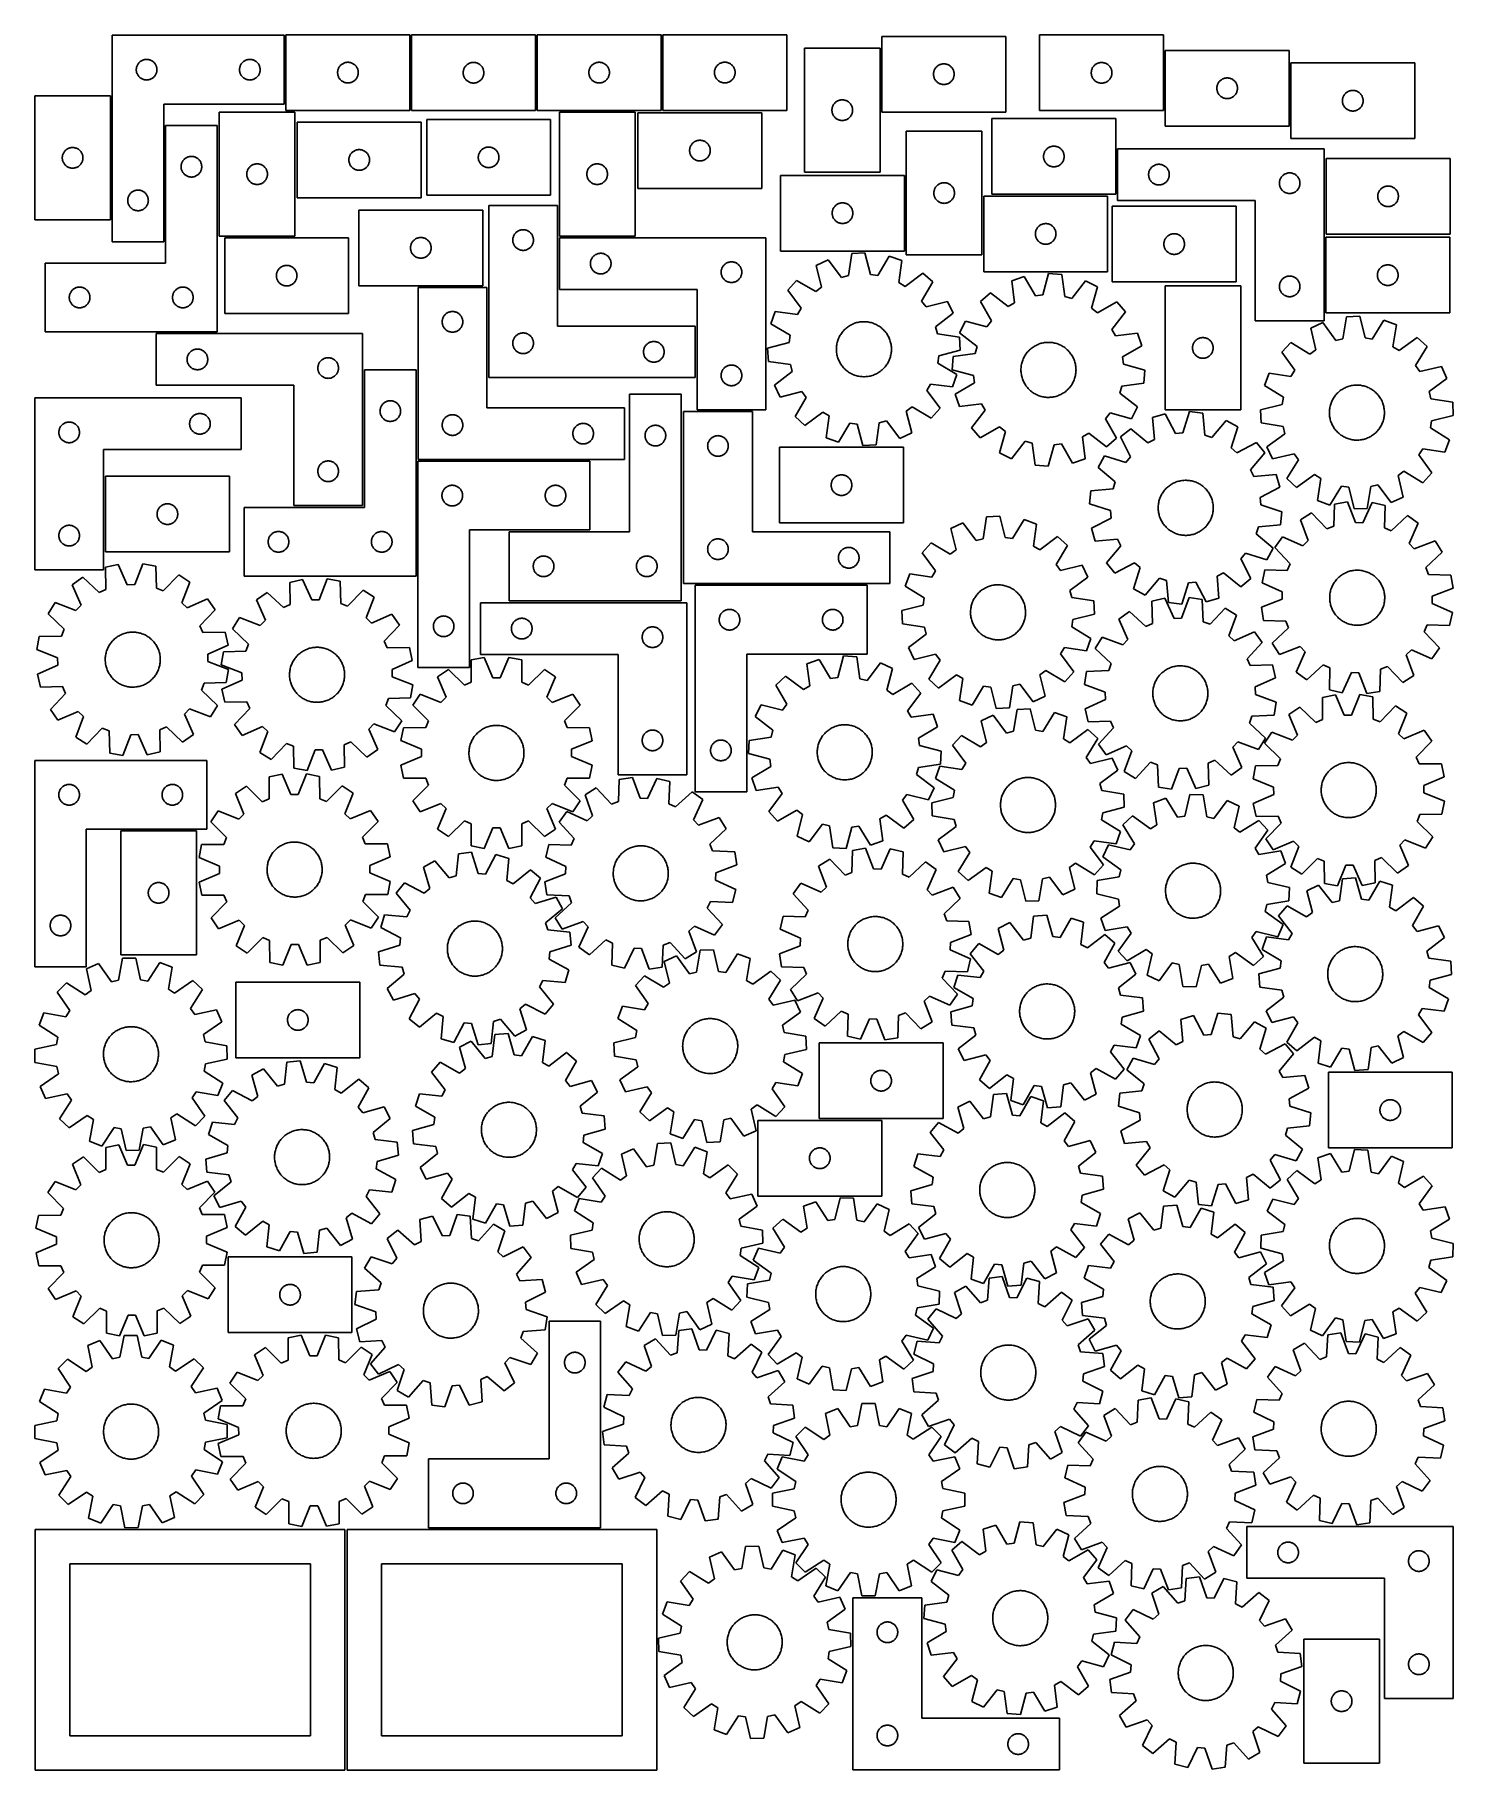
# Model space of a CAD drawing. Header units: millimetres. Extents: x 7 to 1243, y 7 to 1520.
import ezdxf

# ---------------------------------------------------------------- set-up
doc = ezdxf.new("R2010")
doc.units = ezdxf.units.MM
doc.layers.add('CUT', color=7, linetype='CONTINUOUS', true_color=0x000000)

msp = doc.modelspace()

# ---------------------------------------------------------------- linework, layer by layer
at = {"layer": 'CUT'}
for p, q in [((74.122765, 1519.600857), (74.122765, 1339.600857)), ((224.122765, 1519.600857), (74.122765, 1519.600857)), ((224.122765, 1459.600857), (224.122765, 1519.600857)), ((333.642424, 1520.052278), (225.642424, 1520.052278)), ((225.642424, 1520.052278), (225.642424, 1454.052278)), ((333.642424, 1454.052278), (333.642424, 1520.052278)), ((443.170682, 1519.955357), (335.170682, 1519.955357)), ((335.170682, 1519.955357), (335.170682, 1453.955357)), ((443.170682, 1453.955357), (443.170682, 1519.955357)), ((552.692229, 1520.063264), (444.692229, 1520.063264)), ((444.692229, 1520.063264), (444.692229, 1454.063264)), ((552.692229, 1454.063264), (552.692229, 1520.063264)), ((662.261807, 1520.104283), (554.261807, 1520.104283)), ((554.261807, 1520.104283), (554.261807, 1454.104283)), ((662.261807, 1454.104283), (662.261807, 1520.104283)), ((853.264676, 1518.688511), (745.264676, 1518.688511)), ((745.264676, 1518.688511), (745.264676, 1452.688511)), ((853.264676, 1452.688511), (853.264676, 1518.688511)), ((990.807006, 1519.869416), (882.807006, 1519.869416)), ((882.807006, 1519.869416), (882.807006, 1453.869416)), ((990.807006, 1453.869416), (990.807006, 1519.869416)), ((102.366952, 1498.427925), (102.948029, 1498.523861)), ((102.948029, 1498.523861), (103.534137, 1498.581588)), ((103.534137, 1498.581588), (104.122765, 1498.600857)), ((104.122765, 1498.600857), (104.711393, 1498.581588)), ((104.711393, 1498.581588), (105.297501, 1498.523861)), ((105.297501, 1498.523861), (105.878578, 1498.427925)), ((192.366952, 1498.427925), (192.948029, 1498.523861)), ((192.948029, 1498.523861), (193.534137, 1498.581588)), ((193.534137, 1498.581588), (194.122765, 1498.600857)), ((194.122765, 1498.600857), (194.711393, 1498.581588)), ((194.711393, 1498.581588), (195.297501, 1498.523861)), ((195.297501, 1498.523861), (195.878578, 1498.427925)), ((677.673547, 1508.296904), (677.673547, 1400.296904)), ((743.673547, 1508.296904), (677.673547, 1508.296904)), ((743.673547, 1400.296904), (743.673547, 1508.296904)), ((1100.319213, 1506.411897), (992.319213, 1506.411897)), ((992.319213, 1506.411897), (992.319213, 1440.411897)), ((1100.319213, 1440.411897), (1100.319213, 1506.411897)), ((95.122765, 1489.600857), (95.142035, 1490.189486)), ((95.142035, 1489.012229), (95.122765, 1489.600857)), ((95.142035, 1490.189486), (95.199761, 1490.775593)), ((95.199761, 1488.426122), (95.142035, 1489.012229)), ((95.199761, 1490.775593), (95.295698, 1491.35667)), ((95.295698, 1487.845044), (95.199761, 1488.426122)), ((95.295698, 1491.35667), (95.429433, 1491.930229)), ((95.429433, 1487.271486), (95.295698, 1487.845044)), ((95.429433, 1491.930229), (95.600394, 1492.493813)), ((95.600394, 1486.707902), (95.429433, 1487.271486)), ((95.600394, 1492.493813), (95.807849, 1493.045008)), ((95.807849, 1486.156706), (95.600394, 1486.707902)), ((95.807849, 1493.045008), (96.05091, 1493.581456)), ((96.05091, 1485.620259), (95.807849, 1486.156706)), ((96.05091, 1493.581456), (96.328536, 1494.100857)), ((96.328536, 1485.100857), (96.05091, 1485.620259)), ((96.328536, 1494.100857), (96.639539, 1494.600989)), ((96.639539, 1484.600725), (96.328536, 1485.100857)), ((96.639539, 1494.600989), (96.982585, 1495.07971)), ((96.982585, 1484.122004), (96.639539, 1484.600725)), ((96.982585, 1495.07971), (97.356207, 1495.53497)), ((97.356207, 1483.666745), (96.982585, 1484.122004)), ((97.356207, 1495.53497), (97.758804, 1495.964818)), ((97.758804, 1483.236896), (97.356207, 1483.666745)), ((97.758804, 1495.964818), (98.188653, 1496.367416)), ((98.188653, 1496.367416), (98.643912, 1496.741037)), ((98.643912, 1496.741037), (99.122633, 1497.084084)), ((99.122633, 1497.084084), (99.622765, 1497.395086)), ((99.622765, 1497.395086), (100.142167, 1497.672712)), ((100.142167, 1497.672712), (100.678614, 1497.915773)), ((100.678614, 1497.915773), (101.22981, 1498.123229)), ((101.22981, 1498.123229), (101.793394, 1498.29419)), ((101.793394, 1498.29419), (102.366952, 1498.427925)), ((105.878578, 1498.427925), (106.452136, 1498.29419)), ((106.452136, 1498.29419), (107.01572, 1498.123229)), ((107.01572, 1498.123229), (107.566916, 1497.915773)), ((107.566916, 1497.915773), (108.103363, 1497.672712)), ((108.103363, 1497.672712), (108.622765, 1497.395086)), ((108.622765, 1497.395086), (109.122897, 1497.084084)), ((109.122897, 1497.084084), (109.601618, 1496.741037)), ((109.601618, 1496.741037), (110.056877, 1496.367416)), ((110.056877, 1496.367416), (110.486726, 1495.964818)), ((110.486726, 1495.964818), (110.889323, 1495.53497)), ((110.889323, 1483.666745), (110.486726, 1483.236896)), ((110.889323, 1495.53497), (111.262945, 1495.07971)), ((111.262945, 1484.122004), (110.889323, 1483.666745)), ((111.262945, 1495.07971), (111.605992, 1494.600989)), ((111.605992, 1484.600725), (111.262945, 1484.122004)), ((111.605992, 1494.600989), (111.916994, 1494.100857)), ((111.916994, 1485.100857), (111.605992, 1484.600725)), ((111.916994, 1494.100857), (112.19462, 1493.581456)), ((112.19462, 1485.620259), (111.916994, 1485.100857)), ((112.19462, 1493.581456), (112.437681, 1493.045008)), ((112.437681, 1486.156706), (112.19462, 1485.620259)), ((112.437681, 1493.045008), (112.645136, 1492.493813)), ((112.645136, 1486.707902), (112.437681, 1486.156706)), ((112.645136, 1492.493813), (112.816097, 1491.930229)), ((112.816097, 1487.271486), (112.645136, 1486.707902)), ((112.816097, 1491.930229), (112.949833, 1491.35667)), ((112.949833, 1487.845044), (112.816097, 1487.271486)), ((112.949833, 1491.35667), (113.045769, 1490.775593)), ((113.045769, 1488.426122), (112.949833, 1487.845044)), ((113.045769, 1490.775593), (113.103495, 1490.189486)), ((113.103495, 1489.012229), (113.045769, 1488.426122)), ((113.103495, 1490.189486), (113.122765, 1489.600857)), ((113.122765, 1489.600857), (113.103495, 1489.012229)), ((185.122765, 1489.600857), (185.142035, 1490.189486)), ((185.142035, 1489.012229), (185.122765, 1489.600857)), ((185.142035, 1490.189486), (185.199761, 1490.775593)), ((185.199761, 1488.426122), (185.142035, 1489.012229)), ((185.199761, 1490.775593), (185.295698, 1491.35667)), ((185.295698, 1487.845044), (185.199761, 1488.426122)), ((185.295698, 1491.35667), (185.429433, 1491.930229)), ((185.429433, 1487.271486), (185.295698, 1487.845044)), ((185.429433, 1491.930229), (185.600394, 1492.493813)), ((185.600394, 1486.707902), (185.429433, 1487.271486)), ((185.600394, 1492.493813), (185.807849, 1493.045008)), ((185.807849, 1486.156706), (185.600394, 1486.707902)), ((185.807849, 1493.045008), (186.05091, 1493.581456)), ((186.05091, 1485.620259), (185.807849, 1486.156706)), ((186.05091, 1493.581456), (186.328536, 1494.100857)), ((186.328536, 1485.100857), (186.05091, 1485.620259)), ((186.328536, 1494.100857), (186.639539, 1494.600989)), ((186.639539, 1484.600725), (186.328536, 1485.100857)), ((186.639539, 1494.600989), (186.982585, 1495.07971)), ((186.982585, 1484.122004), (186.639539, 1484.600725)), ((186.982585, 1495.07971), (187.356207, 1495.53497)), ((187.356207, 1483.666745), (186.982585, 1484.122004)), ((187.356207, 1495.53497), (187.758804, 1495.964818)), ((187.758804, 1483.236896), (187.356207, 1483.666745)), ((187.758804, 1495.964818), (188.188653, 1496.367416)), ((188.188653, 1496.367416), (188.643912, 1496.741037)), ((188.643912, 1496.741037), (189.122633, 1497.084084)), ((189.122633, 1497.084084), (189.622765, 1497.395086)), ((189.622765, 1497.395086), (190.142167, 1497.672712)), ((190.142167, 1497.672712), (190.678614, 1497.915773)), ((190.678614, 1497.915773), (191.22981, 1498.123229)), ((191.22981, 1498.123229), (191.793394, 1498.29419)), ((191.793394, 1498.29419), (192.366952, 1498.427925)), ((195.878578, 1498.427925), (196.452136, 1498.29419)), ((196.452136, 1498.29419), (197.01572, 1498.123229)), ((197.01572, 1498.123229), (197.566916, 1497.915773)), ((197.566916, 1497.915773), (198.103363, 1497.672712)), ((198.103363, 1497.672712), (198.622765, 1497.395086)), ((198.622765, 1497.395086), (199.122897, 1497.084084)), ((199.122897, 1497.084084), (199.601618, 1496.741037)), ((199.601618, 1496.741037), (200.056877, 1496.367416)), ((200.056877, 1496.367416), (200.486726, 1495.964818)), ((200.486726, 1495.964818), (200.889323, 1495.53497)), ((200.889323, 1483.666745), (200.486726, 1483.236896)), ((200.889323, 1495.53497), (201.262945, 1495.07971)), ((201.262945, 1484.122004), (200.889323, 1483.666745)), ((201.262945, 1495.07971), (201.605992, 1494.600989)), ((201.605992, 1484.600725), (201.262945, 1484.122004)), ((201.605992, 1494.600989), (201.916994, 1494.100857)), ((201.916994, 1485.100857), (201.605992, 1484.600725)), ((201.916994, 1494.100857), (202.19462, 1493.581456)), ((202.19462, 1485.620259), (201.916994, 1485.100857)), ((202.19462, 1493.581456), (202.437681, 1493.045008)), ((202.437681, 1486.156706), (202.19462, 1485.620259)), ((202.437681, 1493.045008), (202.645136, 1492.493813)), ((202.645136, 1486.707902), (202.437681, 1486.156706)), ((202.645136, 1492.493813), (202.816097, 1491.930229)), ((202.816097, 1487.271486), (202.645136, 1486.707902)), ((202.816097, 1491.930229), (202.949833, 1491.35667)), ((202.949833, 1487.845044), (202.816097, 1487.271486)), ((202.949833, 1491.35667), (203.045769, 1490.775593)), ((203.045769, 1488.426122), (202.949833, 1487.845044)), ((203.045769, 1490.775593), (203.103495, 1490.189486)), ((203.103495, 1489.012229), (203.045769, 1488.426122)), ((203.103495, 1490.189486), (203.122765, 1489.600857)), ((203.122765, 1489.600857), (203.103495, 1489.012229)), ((270.642424, 1487.052278), (270.661694, 1487.640906)), ((270.661694, 1486.463649), (270.642424, 1487.052278)), ((270.661694, 1487.640906), (270.719421, 1488.227013)), ((270.719421, 1485.877542), (270.661694, 1486.463649)), ((270.719421, 1488.227013), (270.815357, 1488.80809)), ((270.815357, 1485.296465), (270.719421, 1485.877542)), ((270.815357, 1488.80809), (270.949092, 1489.381649)), ((270.949092, 1484.722906), (270.815357, 1485.296465)), ((270.949092, 1489.381649), (271.120053, 1489.945233)), ((271.120053, 1484.159322), (270.949092, 1484.722906)), ((271.120053, 1489.945233), (271.327509, 1490.496428)), ((271.327509, 1483.608127), (271.120053, 1484.159322)), ((271.327509, 1490.496428), (271.57057, 1491.032876)), ((271.57057, 1483.071679), (271.327509, 1483.608127)), ((271.57057, 1491.032876), (271.848196, 1491.552278)), ((271.848196, 1491.552278), (272.159198, 1492.05241)), ((272.159198, 1492.05241), (272.502244, 1492.53113)), ((272.502244, 1492.53113), (272.875866, 1492.98639)), ((272.875866, 1492.98639), (273.278463, 1493.416239)), ((273.278463, 1493.416239), (273.708312, 1493.818836)), ((273.708312, 1493.818836), (274.163571, 1494.192458)), ((274.163571, 1494.192458), (274.642292, 1494.535504)), ((274.642292, 1494.535504), (275.142424, 1494.846506)), ((275.142424, 1494.846506), (275.661826, 1495.124132)), ((275.661826, 1495.124132), (276.198273, 1495.367193)), ((276.198273, 1495.367193), (276.749469, 1495.574649)), ((276.749469, 1495.574649), (277.313053, 1495.74561)), ((277.313053, 1495.74561), (277.886611, 1495.879345)), ((277.886611, 1495.879345), (278.467689, 1495.975281)), ((278.467689, 1495.975281), (279.053796, 1496.033008)), ((279.053796, 1496.033008), (279.642424, 1496.052278)), ((279.642424, 1496.052278), (280.231052, 1496.033008)), ((280.231052, 1496.033008), (280.81716, 1495.975281)), ((280.81716, 1495.975281), (281.398237, 1495.879345)), ((281.398237, 1495.879345), (281.971796, 1495.74561)), ((281.971796, 1495.74561), (282.53538, 1495.574649)), ((282.53538, 1495.574649), (283.086575, 1495.367193)), ((283.086575, 1495.367193), (283.623023, 1495.124132)), ((283.623023, 1495.124132), (284.142424, 1494.846506)), ((284.142424, 1494.846506), (284.642556, 1494.535504)), ((284.642556, 1494.535504), (285.121277, 1494.192458)), ((285.121277, 1494.192458), (285.576537, 1493.818836)), ((285.576537, 1493.818836), (286.006385, 1493.416239)), ((286.006385, 1493.416239), (286.408983, 1492.98639)), ((286.408983, 1492.98639), (286.782604, 1492.53113)), ((286.782604, 1492.53113), (287.125651, 1492.05241)), ((287.125651, 1492.05241), (287.436653, 1491.552278)), ((287.436653, 1491.552278), (287.714279, 1491.032876)), ((287.714279, 1491.032876), (287.95734, 1490.496428)), ((287.95734, 1483.608127), (287.714279, 1483.071679)), ((287.95734, 1490.496428), (288.164795, 1489.945233)), ((288.164795, 1484.159322), (287.95734, 1483.608127)), ((288.164795, 1489.945233), (288.335757, 1489.381649)), ((288.335757, 1484.722906), (288.164795, 1484.159322)), ((288.335757, 1489.381649), (288.469492, 1488.80809)), ((288.469492, 1485.296465), (288.335757, 1484.722906)), ((288.469492, 1488.80809), (288.565428, 1488.227013)), ((288.565428, 1485.877542), (288.469492, 1485.296465)), ((288.565428, 1488.227013), (288.623155, 1487.640906)), ((288.623155, 1486.463649), (288.565428, 1485.877542)), ((288.623155, 1487.640906), (288.642424, 1487.052278)), ((288.642424, 1487.052278), (288.623155, 1486.463649)), ((380.170682, 1486.955357), (380.189951, 1487.543985)), ((380.189951, 1486.366729), (380.170682, 1486.955357)), ((380.189951, 1487.543985), (380.247678, 1488.130092)), ((380.247678, 1485.780621), (380.189951, 1486.366729)), ((380.247678, 1488.130092), (380.343614, 1488.71117)), ((380.343614, 1485.199544), (380.247678, 1485.780621)), ((380.343614, 1488.71117), (380.477349, 1489.284728)), ((380.477349, 1484.625985), (380.343614, 1485.199544)), ((380.477349, 1489.284728), (380.648311, 1489.848312)), ((380.648311, 1484.062402), (380.477349, 1484.625985)), ((380.648311, 1489.848312), (380.855766, 1490.399508)), ((380.855766, 1483.511206), (380.648311, 1484.062402)), ((380.855766, 1490.399508), (381.098827, 1490.935955)), ((381.098827, 1482.974759), (380.855766, 1483.511206)), ((381.098827, 1490.935955), (381.376453, 1491.455357)), ((381.376453, 1491.455357), (381.687455, 1491.955489)), ((381.687455, 1491.955489), (382.030502, 1492.43421)), ((382.030502, 1492.43421), (382.404124, 1492.889469)), ((382.404124, 1492.889469), (382.806721, 1493.319318)), ((382.806721, 1493.319318), (383.236569, 1493.721915)), ((383.236569, 1493.721915), (383.691829, 1494.095537)), ((383.691829, 1494.095537), (384.17055, 1494.438583)), ((384.17055, 1494.438583), (384.670682, 1494.749585)), ((384.670682, 1494.749585), (385.190084, 1495.027211)), ((385.190084, 1495.027211), (385.726531, 1495.270273)), ((385.726531, 1495.270273), (386.277727, 1495.477728)), ((386.277727, 1495.477728), (386.84131, 1495.648689)), ((386.84131, 1495.648689), (387.414869, 1495.782424)), ((387.414869, 1495.782424), (387.995946, 1495.87836)), ((387.995946, 1495.87836), (388.582054, 1495.936087)), ((388.582054, 1495.936087), (389.170682, 1495.955357)), ((389.170682, 1495.955357), (389.75931, 1495.936087)), ((389.75931, 1495.936087), (390.345418, 1495.87836)), ((390.345418, 1495.87836), (390.926495, 1495.782424)), ((390.926495, 1495.782424), (391.500053, 1495.648689)), ((391.500053, 1495.648689), (392.063637, 1495.477728)), ((392.063637, 1495.477728), (392.614833, 1495.270273)), ((392.614833, 1495.270273), (393.15128, 1495.027211)), ((393.15128, 1495.027211), (393.670682, 1494.749585)), ((393.670682, 1494.749585), (394.170814, 1494.438583)), ((394.170814, 1494.438583), (394.649535, 1494.095537)), ((394.649535, 1494.095537), (395.104794, 1493.721915)), ((395.104794, 1493.721915), (395.534643, 1493.319318)), ((395.534643, 1493.319318), (395.93724, 1492.889469)), ((395.93724, 1492.889469), (396.310862, 1492.43421)), ((396.310862, 1492.43421), (396.653908, 1491.955489)), ((396.653908, 1491.955489), (396.96491, 1491.455357)), ((396.96491, 1491.455357), (397.242536, 1490.935955)), ((397.242536, 1490.935955), (397.485598, 1490.399508)), ((397.485598, 1483.511206), (397.242536, 1482.974759)), ((397.485598, 1490.399508), (397.693053, 1489.848312)), ((397.693053, 1484.062402), (397.485598, 1483.511206)), ((397.693053, 1489.848312), (397.864014, 1489.284728)), ((397.864014, 1484.625985), (397.693053, 1484.062402)), ((397.864014, 1489.284728), (397.997749, 1488.71117)), ((397.997749, 1485.199544), (397.864014, 1484.625985)), ((397.997749, 1488.71117), (398.093686, 1488.130092)), ((398.093686, 1485.780621), (397.997749, 1485.199544)), ((398.093686, 1488.130092), (398.151412, 1487.543985)), ((398.151412, 1486.366729), (398.093686, 1485.780621)), ((398.151412, 1487.543985), (398.170682, 1486.955357)), ((398.170682, 1486.955357), (398.151412, 1486.366729)), ((489.692229, 1487.063264), (489.711499, 1487.651892)), ((489.711499, 1486.474636), (489.692229, 1487.063264)), ((489.711499, 1487.651892), (489.769225, 1488.238)), ((489.769225, 1485.888528), (489.711499, 1486.474636)), ((489.769225, 1488.238), (489.865161, 1488.819077)), ((489.865161, 1485.307451), (489.769225, 1485.888528)), ((489.865161, 1488.819077), (489.998897, 1489.392635)), ((489.998897, 1484.733892), (489.865161, 1485.307451)), ((489.998897, 1489.392635), (490.169858, 1489.956219)), ((490.169858, 1484.170309), (489.998897, 1484.733892)), ((490.169858, 1489.956219), (490.377313, 1490.507415)), ((490.377313, 1483.619113), (490.169858, 1484.170309)), ((490.377313, 1490.507415), (490.620374, 1491.043862)), ((490.620374, 1483.082666), (490.377313, 1483.619113)), ((490.620374, 1491.043862), (490.898, 1491.563264)), ((490.898, 1491.563264), (491.209003, 1492.063396)), ((491.209003, 1492.063396), (491.552049, 1492.542117)), ((491.552049, 1492.542117), (491.925671, 1492.997376)), ((491.925671, 1492.997376), (492.328268, 1493.427225)), ((492.328268, 1493.427225), (492.758117, 1493.829822)), ((492.758117, 1493.829822), (493.213376, 1494.203444)), ((493.213376, 1494.203444), (493.692097, 1494.54649)), ((493.692097, 1494.54649), (494.192229, 1494.857493)), ((494.192229, 1494.857493), (494.711631, 1495.135119)), ((494.711631, 1495.135119), (495.248078, 1495.37818)), ((495.248078, 1495.37818), (495.799274, 1495.585635)), ((495.799274, 1495.585635), (496.362858, 1495.756596)), ((496.362858, 1495.756596), (496.936416, 1495.890331)), ((496.936416, 1495.890331), (497.517493, 1495.986268)), ((497.517493, 1495.986268), (498.103601, 1496.043994)), ((498.103601, 1496.043994), (498.692229, 1496.063264)), ((498.692229, 1496.063264), (499.280857, 1496.043994)), ((499.280857, 1496.043994), (499.866965, 1495.986268)), ((499.866965, 1495.986268), (500.448042, 1495.890331)), ((500.448042, 1495.890331), (501.0216, 1495.756596)), ((501.0216, 1495.756596), (501.585184, 1495.585635)), ((501.585184, 1495.585635), (502.13638, 1495.37818)), ((502.13638, 1495.37818), (502.672827, 1495.135119)), ((502.672827, 1495.135119), (503.192229, 1494.857493)), ((503.192229, 1494.857493), (503.692361, 1494.54649)), ((503.692361, 1494.54649), (504.171082, 1494.203444)), ((504.171082, 1494.203444), (504.626341, 1493.829822)), ((504.626341, 1493.829822), (505.05619, 1493.427225)), ((505.05619, 1493.427225), (505.458787, 1492.997376)), ((505.458787, 1492.997376), (505.832409, 1492.542117)), ((505.832409, 1492.542117), (506.175456, 1492.063396)), ((506.175456, 1492.063396), (506.486458, 1491.563264)), ((506.486458, 1491.563264), (506.764084, 1491.043862)), ((506.764084, 1491.043862), (507.007145, 1490.507415)), ((507.007145, 1483.619113), (506.764084, 1483.082666)), ((507.007145, 1490.507415), (507.2146, 1489.956219)), ((507.2146, 1484.170309), (507.007145, 1483.619113)), ((507.2146, 1489.956219), (507.385561, 1489.392635)), ((507.385561, 1484.733892), (507.2146, 1484.170309)), ((507.385561, 1489.392635), (507.519297, 1488.819077)), ((507.519297, 1485.307451), (507.385561, 1484.733892)), ((507.519297, 1488.819077), (507.615233, 1488.238)), ((507.615233, 1485.888528), (507.519297, 1485.307451)), ((507.615233, 1488.238), (507.672959, 1487.651892)), ((507.672959, 1486.474636), (507.615233, 1485.888528)), ((507.672959, 1487.651892), (507.692229, 1487.063264)), ((507.692229, 1487.063264), (507.672959, 1486.474636)), ((599.261807, 1487.104283), (599.281077, 1487.692911)), ((599.281077, 1486.515654), (599.261807, 1487.104283)), ((599.281077, 1487.692911), (599.338804, 1488.279018)), ((599.338804, 1485.929547), (599.281077, 1486.515654)), ((599.338804, 1488.279018), (599.43474, 1488.860095)), ((599.43474, 1485.34847), (599.338804, 1485.929547)), ((599.43474, 1488.860095), (599.568475, 1489.433654)), ((599.568475, 1484.774911), (599.43474, 1485.34847)), ((599.568475, 1489.433654), (599.739436, 1489.997238)), ((599.739436, 1484.211327), (599.568475, 1484.774911)), ((599.739436, 1489.997238), (599.946891, 1490.548433)), ((599.946891, 1483.660132), (599.739436, 1484.211327)), ((599.946891, 1490.548433), (600.189953, 1491.084881)), ((600.189953, 1483.123684), (599.946891, 1483.660132)), ((600.189953, 1491.084881), (600.467579, 1491.604283)), ((600.467579, 1491.604283), (600.778581, 1492.104415)), ((600.778581, 1492.104415), (601.121627, 1492.583135)), ((601.121627, 1492.583135), (601.495249, 1493.038395)), ((601.495249, 1493.038395), (601.897846, 1493.468244)), ((601.897846, 1493.468244), (602.327695, 1493.870841)), ((602.327695, 1493.870841), (602.782954, 1494.244463)), ((602.782954, 1494.244463), (603.261675, 1494.587509)), ((603.261675, 1494.587509), (603.761807, 1494.898511)), ((603.761807, 1494.898511), (604.281209, 1495.176137)), ((604.281209, 1495.176137), (604.817656, 1495.419198)), ((604.817656, 1495.419198), (605.368852, 1495.626654)), ((605.368852, 1495.626654), (605.932436, 1495.797615)), ((605.932436, 1495.797615), (606.505994, 1495.93135)), ((606.505994, 1495.93135), (607.087072, 1496.027286)), ((607.087072, 1496.027286), (607.673179, 1496.085013)), ((607.673179, 1496.085013), (608.261807, 1496.104283)), ((608.261807, 1496.104283), (608.850435, 1496.085013)), ((608.850435, 1496.085013), (609.436543, 1496.027286)), ((609.436543, 1496.027286), (610.01762, 1495.93135)), ((610.01762, 1495.93135), (610.591179, 1495.797615)), ((610.591179, 1495.797615), (611.154762, 1495.626654)), ((611.154762, 1495.626654), (611.705958, 1495.419198)), ((611.705958, 1495.419198), (612.242405, 1495.176137)), ((612.242405, 1495.176137), (612.761807, 1494.898511)), ((612.761807, 1494.898511), (613.261939, 1494.587509)), ((613.261939, 1494.587509), (613.74066, 1494.244463)), ((613.74066, 1494.244463), (614.19592, 1493.870841)), ((614.19592, 1493.870841), (614.625768, 1493.468244)), ((614.625768, 1493.468244), (615.028366, 1493.038395)), ((615.028366, 1493.038395), (615.401987, 1492.583135)), ((615.401987, 1492.583135), (615.745034, 1492.104415)), ((615.745034, 1492.104415), (616.056036, 1491.604283)), ((616.056036, 1491.604283), (616.333662, 1491.084881)), ((616.333662, 1491.084881), (616.576723, 1490.548433)), ((616.576723, 1483.660132), (616.333662, 1483.123684)), ((616.576723, 1490.548433), (616.784178, 1489.997238)), ((616.784178, 1484.211327), (616.576723, 1483.660132)), ((616.784178, 1489.997238), (616.95514, 1489.433654)), ((616.95514, 1484.774911), (616.784178, 1484.211327)), ((616.95514, 1489.433654), (617.088875, 1488.860095)), ((617.088875, 1485.34847), (616.95514, 1484.774911)), ((617.088875, 1488.860095), (617.184811, 1488.279018)), ((617.184811, 1485.929547), (617.088875, 1485.34847)), ((617.184811, 1488.279018), (617.242538, 1487.692911)), ((617.242538, 1486.515654), (617.184811, 1485.929547)), ((617.242538, 1487.692911), (617.261807, 1487.104283)), ((617.261807, 1487.104283), (617.242538, 1486.515654)), ((790.264676, 1485.688511), (790.283946, 1486.277139)), ((790.283946, 1485.099883), (790.264676, 1485.688511)), ((790.283946, 1486.277139), (790.341672, 1486.863247)), ((790.341672, 1484.513775), (790.283946, 1485.099883)), ((790.341672, 1486.863247), (790.437608, 1487.444324)), ((790.437608, 1483.932698), (790.341672, 1484.513775)), ((790.437608, 1487.444324), (790.571343, 1488.017882)), ((790.571343, 1483.35914), (790.437608, 1483.932698)), ((790.571343, 1488.017882), (790.742305, 1488.581466)), ((790.742305, 1482.795556), (790.571343, 1483.35914)), ((790.742305, 1488.581466), (790.94976, 1489.132662)), ((790.94976, 1489.132662), (791.192821, 1489.669109)), ((791.192821, 1489.669109), (791.470447, 1490.188511)), ((791.470447, 1490.188511), (791.781449, 1490.688643)), ((791.781449, 1490.688643), (792.124496, 1491.167364)), ((792.124496, 1491.167364), (792.498118, 1491.622623)), ((792.498118, 1491.622623), (792.900715, 1492.052472)), ((792.900715, 1492.052472), (793.330564, 1492.455069)), ((793.330564, 1492.455069), (793.785823, 1492.828691)), ((793.785823, 1492.828691), (794.264544, 1493.171738)), ((794.264544, 1493.171738), (794.764676, 1493.48274)), ((794.764676, 1493.48274), (795.284078, 1493.760366)), ((795.284078, 1493.760366), (795.820525, 1494.003427)), ((795.820525, 1494.003427), (796.371721, 1494.210882)), ((796.371721, 1494.210882), (796.935305, 1494.381843)), ((796.935305, 1494.381843), (797.508863, 1494.515579)), ((797.508863, 1494.515579), (798.08994, 1494.611515)), ((798.08994, 1494.611515), (798.676048, 1494.669241)), ((798.676048, 1494.669241), (799.264676, 1494.688511)), ((799.264676, 1494.688511), (799.853304, 1494.669241)), ((799.853304, 1494.669241), (800.439412, 1494.611515)), ((800.439412, 1494.611515), (801.020489, 1494.515579)), ((801.020489, 1494.515579), (801.594047, 1494.381843)), ((801.594047, 1494.381843), (802.157631, 1494.210882)), ((802.157631, 1494.210882), (802.708827, 1494.003427)), ((802.708827, 1494.003427), (803.245274, 1493.760366)), ((803.245274, 1493.760366), (803.764676, 1493.48274)), ((803.764676, 1493.48274), (804.264808, 1493.171738)), ((804.264808, 1493.171738), (804.743529, 1492.828691)), ((804.743529, 1492.828691), (805.198788, 1492.455069)), ((805.198788, 1492.455069), (805.628637, 1492.052472)), ((805.628637, 1492.052472), (806.031234, 1491.622623)), ((806.031234, 1491.622623), (806.404856, 1491.167364)), ((806.404856, 1491.167364), (806.747902, 1490.688643)), ((806.747902, 1490.688643), (807.058905, 1490.188511)), ((807.058905, 1490.188511), (807.336531, 1489.669109)), ((807.336531, 1489.669109), (807.579592, 1489.132662)), ((807.579592, 1489.132662), (807.787047, 1488.581466)), ((807.787047, 1488.581466), (807.958008, 1488.017882)), ((807.958008, 1483.35914), (807.787047, 1482.795556)), ((807.958008, 1488.017882), (808.091743, 1487.444324)), ((808.091743, 1483.932698), (807.958008, 1483.35914)), ((808.091743, 1487.444324), (808.18768, 1486.863247)), ((808.18768, 1484.513775), (808.091743, 1483.932698)), ((808.18768, 1486.863247), (808.245406, 1486.277139)), ((808.245406, 1485.099883), (808.18768, 1484.513775)), ((808.245406, 1486.277139), (808.264676, 1485.688511)), ((808.264676, 1485.688511), (808.245406, 1485.099883)), ((927.807006, 1486.869416), (927.826275, 1487.458044)), ((927.826275, 1486.280788), (927.807006, 1486.869416)), ((927.826275, 1487.458044), (927.884002, 1488.044152)), ((927.884002, 1485.694681), (927.826275, 1486.280788)), ((927.884002, 1488.044152), (927.979938, 1488.625229)), ((927.979938, 1485.113603), (927.884002, 1485.694681)), ((927.979938, 1488.625229), (928.113673, 1489.198788)), ((928.113673, 1484.540045), (927.979938, 1485.113603)), ((928.113673, 1489.198788), (928.284634, 1489.762371)), ((928.284634, 1483.976461), (928.113673, 1484.540045)), ((928.284634, 1489.762371), (928.49209, 1490.313567)), ((928.49209, 1483.425265), (928.284634, 1483.976461)), ((928.49209, 1490.313567), (928.735151, 1490.850014)), ((928.735151, 1482.888818), (928.49209, 1483.425265)), ((928.735151, 1490.850014), (929.012777, 1491.369416)), ((929.012777, 1491.369416), (929.323779, 1491.869548)), ((929.323779, 1491.869548), (929.666826, 1492.348269)), ((929.666826, 1492.348269), (930.040447, 1492.803529)), ((930.040447, 1492.803529), (930.443045, 1493.233377)), ((930.443045, 1493.233377), (930.872893, 1493.635975)), ((930.872893, 1493.635975), (931.328153, 1494.009596)), ((931.328153, 1494.009596), (931.806874, 1494.352643)), ((931.806874, 1494.352643), (932.307006, 1494.663645)), ((932.307006, 1494.663645), (932.826407, 1494.941271)), ((932.826407, 1494.941271), (933.362855, 1495.184332)), ((933.362855, 1495.184332), (933.91405, 1495.391787)), ((933.91405, 1495.391787), (934.477634, 1495.562749)), ((934.477634, 1495.562749), (935.051193, 1495.696484)), ((935.051193, 1495.696484), (935.63227, 1495.79242)), ((935.63227, 1495.79242), (936.218377, 1495.850147)), ((936.218377, 1495.850147), (936.807006, 1495.869416)), ((936.807006, 1495.869416), (937.395634, 1495.850147)), ((937.395634, 1495.850147), (937.981741, 1495.79242)), ((937.981741, 1495.79242), (938.562819, 1495.696484)), ((938.562819, 1495.696484), (939.136377, 1495.562749)), ((939.136377, 1495.562749), (939.699961, 1495.391787)), ((939.699961, 1495.391787), (940.251157, 1495.184332)), ((940.251157, 1495.184332), (940.787604, 1494.941271)), ((940.787604, 1494.941271), (941.307006, 1494.663645)), ((941.307006, 1494.663645), (941.807138, 1494.352643)), ((941.807138, 1494.352643), (942.285858, 1494.009596)), ((942.285858, 1494.009596), (942.741118, 1493.635975)), ((942.741118, 1493.635975), (943.170967, 1493.233377)), ((943.170967, 1493.233377), (943.573564, 1492.803529)), ((943.573564, 1492.803529), (943.947186, 1492.348269)), ((943.947186, 1492.348269), (944.290232, 1491.869548)), ((944.290232, 1491.869548), (944.601234, 1491.369416)), ((944.601234, 1491.369416), (944.87886, 1490.850014)), ((944.87886, 1490.850014), (945.121921, 1490.313567)), ((945.121921, 1483.425265), (944.87886, 1482.888818)), ((945.121921, 1490.313567), (945.329377, 1489.762371)), ((945.329377, 1483.976461), (945.121921, 1483.425265)), ((945.329377, 1489.762371), (945.500338, 1489.198788)), ((945.500338, 1484.540045), (945.329377, 1483.976461)), ((945.500338, 1489.198788), (945.634073, 1488.625229)), ((945.634073, 1485.113603), (945.500338, 1484.540045)), ((945.634073, 1488.625229), (945.730009, 1488.044152)), ((945.730009, 1485.694681), (945.634073, 1485.113603)), ((945.730009, 1488.044152), (945.787736, 1487.458044)), ((945.787736, 1486.280788), (945.730009, 1485.694681)), ((945.787736, 1487.458044), (945.807006, 1486.869416)), ((945.807006, 1486.869416), (945.787736, 1486.280788)), ((1209.831305, 1495.525666), (1101.831305, 1495.525666)), ((1101.831305, 1495.525666), (1101.831305, 1429.525666)), ((1209.831305, 1429.525666), (1209.831305, 1495.525666)), ((98.188653, 1482.834299), (97.758804, 1483.236896)), ((98.643912, 1482.460677), (98.188653, 1482.834299)), ((99.122633, 1482.117631), (98.643912, 1482.460677)), ((99.622765, 1481.806629), (99.122633, 1482.117631)), ((100.142167, 1481.529003), (99.622765, 1481.806629)), ((100.678614, 1481.285942), (100.142167, 1481.529003)), ((101.22981, 1481.078486), (100.678614, 1481.285942)), ((101.793394, 1480.907525), (101.22981, 1481.078486)), ((102.366952, 1480.77379), (101.793394, 1480.907525)), ((102.948029, 1480.677854), (102.366952, 1480.77379)), ((103.534137, 1480.620127), (102.948029, 1480.677854)), ((104.122765, 1480.600857), (103.534137, 1480.620127)), ((104.711393, 1480.620127), (104.122765, 1480.600857)), ((105.297501, 1480.677854), (104.711393, 1480.620127)), ((105.878578, 1480.77379), (105.297501, 1480.677854)), ((106.452136, 1480.907525), (105.878578, 1480.77379)), ((107.01572, 1481.078486), (106.452136, 1480.907525)), ((107.566916, 1481.285942), (107.01572, 1481.078486)), ((108.103363, 1481.529003), (107.566916, 1481.285942)), ((108.622765, 1481.806629), (108.103363, 1481.529003)), ((109.122897, 1482.117631), (108.622765, 1481.806629)), ((109.601618, 1482.460677), (109.122897, 1482.117631)), ((110.056877, 1482.834299), (109.601618, 1482.460677)), ((110.486726, 1483.236896), (110.056877, 1482.834299)), ((188.188653, 1482.834299), (187.758804, 1483.236896)), ((188.643912, 1482.460677), (188.188653, 1482.834299)), ((189.122633, 1482.117631), (188.643912, 1482.460677)), ((189.622765, 1481.806629), (189.122633, 1482.117631)), ((190.142167, 1481.529003), (189.622765, 1481.806629)), ((190.678614, 1481.285942), (190.142167, 1481.529003)), ((191.22981, 1481.078486), (190.678614, 1481.285942)), ((191.793394, 1480.907525), (191.22981, 1481.078486)), ((192.366952, 1480.77379), (191.793394, 1480.907525)), ((192.948029, 1480.677854), (192.366952, 1480.77379)), ((193.534137, 1480.620127), (192.948029, 1480.677854)), ((194.122765, 1480.600857), (193.534137, 1480.620127)), ((194.711393, 1480.620127), (194.122765, 1480.600857)), ((195.297501, 1480.677854), (194.711393, 1480.620127)), ((195.878578, 1480.77379), (195.297501, 1480.677854)), ((196.452136, 1480.907525), (195.878578, 1480.77379)), ((197.01572, 1481.078486), (196.452136, 1480.907525)), ((197.566916, 1481.285942), (197.01572, 1481.078486)), ((198.103363, 1481.529003), (197.566916, 1481.285942)), ((198.622765, 1481.806629), (198.103363, 1481.529003)), ((199.122897, 1482.117631), (198.622765, 1481.806629)), ((199.601618, 1482.460677), (199.122897, 1482.117631)), ((200.056877, 1482.834299), (199.601618, 1482.460677)), ((200.486726, 1483.236896), (200.056877, 1482.834299)), ((271.848196, 1482.552278), (271.57057, 1483.071679)), ((272.159198, 1482.052145), (271.848196, 1482.552278)), ((272.502244, 1481.573425), (272.159198, 1482.052145)), ((272.875866, 1481.118165), (272.502244, 1481.573425)), ((273.278463, 1480.688317), (272.875866, 1481.118165)), ((273.708312, 1480.285719), (273.278463, 1480.688317)), ((274.163571, 1479.912098), (273.708312, 1480.285719)), ((274.642292, 1479.569051), (274.163571, 1479.912098)), ((275.142424, 1479.258049), (274.642292, 1479.569051)), ((275.661826, 1478.980423), (275.142424, 1479.258049)), ((276.198273, 1478.737362), (275.661826, 1478.980423)), ((276.749469, 1478.529906), (276.198273, 1478.737362)), ((277.313053, 1478.358945), (276.749469, 1478.529906)), ((277.886611, 1478.22521), (277.313053, 1478.358945)), ((278.467689, 1478.129274), (277.886611, 1478.22521)), ((279.053796, 1478.071547), (278.467689, 1478.129274)), ((279.642424, 1478.052278), (279.053796, 1478.071547)), ((280.231052, 1478.071547), (279.642424, 1478.052278)), ((280.81716, 1478.129274), (280.231052, 1478.071547)), ((281.398237, 1478.22521), (280.81716, 1478.129274)), ((281.971796, 1478.358945), (281.398237, 1478.22521)), ((282.53538, 1478.529906), (281.971796, 1478.358945)), ((283.086575, 1478.737362), (282.53538, 1478.529906)), ((283.623023, 1478.980423), (283.086575, 1478.737362)), ((284.142424, 1479.258049), (283.623023, 1478.980423)), ((284.642556, 1479.569051), (284.142424, 1479.258049)), ((285.121277, 1479.912098), (284.642556, 1479.569051)), ((285.576537, 1480.285719), (285.121277, 1479.912098)), ((286.006385, 1480.688317), (285.576537, 1480.285719)), ((286.408983, 1481.118165), (286.006385, 1480.688317)), ((286.782604, 1481.573425), (286.408983, 1481.118165)), ((287.125651, 1482.052145), (286.782604, 1481.573425)), ((287.436653, 1482.552278), (287.125651, 1482.052145)), ((287.714279, 1483.071679), (287.436653, 1482.552278)), ((381.376453, 1482.455357), (381.098827, 1482.974759)), ((381.687455, 1481.955225), (381.376453, 1482.455357)), ((382.030502, 1481.476504), (381.687455, 1481.955225)), ((382.404124, 1481.021244), (382.030502, 1481.476504)), ((382.806721, 1480.591396), (382.404124, 1481.021244)), ((383.236569, 1480.188798), (382.806721, 1480.591396)), ((383.691829, 1479.815177), (383.236569, 1480.188798)), ((384.17055, 1479.47213), (383.691829, 1479.815177)), ((384.670682, 1479.161128), (384.17055, 1479.47213)), ((385.190084, 1478.883502), (384.670682, 1479.161128)), ((385.726531, 1478.640441), (385.190084, 1478.883502)), ((386.277727, 1478.432986), (385.726531, 1478.640441)), ((386.84131, 1478.262024), (386.277727, 1478.432986)), ((387.414869, 1478.128289), (386.84131, 1478.262024)), ((387.995946, 1478.032353), (387.414869, 1478.128289)), ((388.582054, 1477.974626), (387.995946, 1478.032353)), ((389.170682, 1477.955357), (388.582054, 1477.974626)), ((389.75931, 1477.974626), (389.170682, 1477.955357)), ((390.345418, 1478.032353), (389.75931, 1477.974626)), ((390.926495, 1478.128289), (390.345418, 1478.032353)), ((391.500053, 1478.262024), (390.926495, 1478.128289)), ((392.063637, 1478.432986), (391.500053, 1478.262024)), ((392.614833, 1478.640441), (392.063637, 1478.432986)), ((393.15128, 1478.883502), (392.614833, 1478.640441)), ((393.670682, 1479.161128), (393.15128, 1478.883502)), ((394.170814, 1479.47213), (393.670682, 1479.161128)), ((394.649535, 1479.815177), (394.170814, 1479.47213)), ((395.104794, 1480.188798), (394.649535, 1479.815177)), ((395.534643, 1480.591396), (395.104794, 1480.188798)), ((395.93724, 1481.021244), (395.534643, 1480.591396)), ((396.310862, 1481.476504), (395.93724, 1481.021244)), ((396.653908, 1481.955225), (396.310862, 1481.476504)), ((396.96491, 1482.455357), (396.653908, 1481.955225)), ((397.242536, 1482.974759), (396.96491, 1482.455357)), ((490.898, 1482.563264), (490.620374, 1483.082666)), ((491.209003, 1482.063132), (490.898, 1482.563264)), ((491.552049, 1481.584411), (491.209003, 1482.063132)), ((491.925671, 1481.129152), (491.552049, 1481.584411)), ((492.328268, 1480.699303), (491.925671, 1481.129152)), ((492.758117, 1480.296706), (492.328268, 1480.699303)), ((493.213376, 1479.923084), (492.758117, 1480.296706)), ((493.692097, 1479.580037), (493.213376, 1479.923084)), ((494.192229, 1479.269035), (493.692097, 1479.580037)), ((494.711631, 1478.991409), (494.192229, 1479.269035)), ((495.248078, 1478.748348), (494.711631, 1478.991409)), ((495.799274, 1478.540893), (495.248078, 1478.748348)), ((496.362858, 1478.369931), (495.799274, 1478.540893)), ((496.936416, 1478.236196), (496.362858, 1478.369931)), ((497.517493, 1478.14026), (496.936416, 1478.236196)), ((498.103601, 1478.082534), (497.517493, 1478.14026)), ((498.692229, 1478.063264), (498.103601, 1478.082534)), ((499.280857, 1478.082534), (498.692229, 1478.063264)), ((499.866965, 1478.14026), (499.280857, 1478.082534)), ((500.448042, 1478.236196), (499.866965, 1478.14026)), ((501.0216, 1478.369931), (500.448042, 1478.236196)), ((501.585184, 1478.540893), (501.0216, 1478.369931)), ((502.13638, 1478.748348), (501.585184, 1478.540893)), ((502.672827, 1478.991409), (502.13638, 1478.748348)), ((503.192229, 1479.269035), (502.672827, 1478.991409)), ((503.692361, 1479.580037), (503.192229, 1479.269035)), ((504.171082, 1479.923084), (503.692361, 1479.580037)), ((504.626341, 1480.296706), (504.171082, 1479.923084)), ((505.05619, 1480.699303), (504.626341, 1480.296706)), ((505.458787, 1481.129152), (505.05619, 1480.699303)), ((505.832409, 1481.584411), (505.458787, 1481.129152)), ((506.175456, 1482.063132), (505.832409, 1481.584411)), ((506.486458, 1482.563264), (506.175456, 1482.063132)), ((506.764084, 1483.082666), (506.486458, 1482.563264)), ((600.467579, 1482.604283), (600.189953, 1483.123684)), ((600.778581, 1482.10415), (600.467579, 1482.604283)), ((601.121627, 1481.62543), (600.778581, 1482.10415)), ((601.495249, 1481.17017), (601.121627, 1481.62543)), ((601.897846, 1480.740321), (601.495249, 1481.17017)), ((602.327695, 1480.337724), (601.897846, 1480.740321)), ((602.782954, 1479.964102), (602.327695, 1480.337724)), ((603.261675, 1479.621056), (602.782954, 1479.964102)), ((603.761807, 1479.310054), (603.261675, 1479.621056)), ((604.281209, 1479.032428), (603.761807, 1479.310054)), ((604.817656, 1478.789367), (604.281209, 1479.032428)), ((605.368852, 1478.581911), (604.817656, 1478.789367)), ((605.932436, 1478.41095), (605.368852, 1478.581911)), ((606.505994, 1478.277215), (605.932436, 1478.41095)), ((607.087072, 1478.181279), (606.505994, 1478.277215)), ((607.673179, 1478.123552), (607.087072, 1478.181279)), ((608.261807, 1478.104283), (607.673179, 1478.123552)), ((608.850435, 1478.123552), (608.261807, 1478.104283)), ((609.436543, 1478.181279), (608.850435, 1478.123552)), ((610.01762, 1478.277215), (609.436543, 1478.181279)), ((610.591179, 1478.41095), (610.01762, 1478.277215)), ((611.154762, 1478.581911), (610.591179, 1478.41095)), ((611.705958, 1478.789367), (611.154762, 1478.581911)), ((612.242405, 1479.032428), (611.705958, 1478.789367)), ((612.761807, 1479.310054), (612.242405, 1479.032428)), ((613.261939, 1479.621056), (612.761807, 1479.310054)), ((613.74066, 1479.964102), (613.261939, 1479.621056)), ((614.19592, 1480.337724), (613.74066, 1479.964102)), ((614.625768, 1480.740321), (614.19592, 1480.337724)), ((615.028366, 1481.17017), (614.625768, 1480.740321)), ((615.401987, 1481.62543), (615.028366, 1481.17017)), ((615.745034, 1482.10415), (615.401987, 1481.62543)), ((616.056036, 1482.604283), (615.745034, 1482.10415)), ((616.333662, 1483.123684), (616.056036, 1482.604283)), ((790.94976, 1482.24436), (790.742305, 1482.795556)), ((791.192821, 1481.707913), (790.94976, 1482.24436)), ((791.470447, 1481.188511), (791.192821, 1481.707913)), ((791.781449, 1480.688379), (791.470447, 1481.188511)), ((792.124496, 1480.209658), (791.781449, 1480.688379)), ((792.498118, 1479.754399), (792.124496, 1480.209658)), ((792.900715, 1479.32455), (792.498118, 1479.754399)), ((793.330564, 1478.921953), (792.900715, 1479.32455)), ((793.785823, 1478.548331), (793.330564, 1478.921953)), ((794.264544, 1478.205285), (793.785823, 1478.548331)), ((794.764676, 1477.894282), (794.264544, 1478.205285)), ((795.284078, 1477.616656), (794.764676, 1477.894282)), ((795.820525, 1477.373595), (795.284078, 1477.616656)), ((796.371721, 1477.16614), (795.820525, 1477.373595)), ((796.935305, 1476.995179), (796.371721, 1477.16614)), ((797.508863, 1476.861444), (796.935305, 1476.995179)), ((798.08994, 1476.765507), (797.508863, 1476.861444)), ((798.676048, 1476.707781), (798.08994, 1476.765507)), ((799.264676, 1476.688511), (798.676048, 1476.707781)), ((799.853304, 1476.707781), (799.264676, 1476.688511)), ((800.439412, 1476.765507), (799.853304, 1476.707781)), ((801.020489, 1476.861444), (800.439412, 1476.765507)), ((801.594047, 1476.995179), (801.020489, 1476.861444)), ((802.157631, 1477.16614), (801.594047, 1476.995179)), ((802.708827, 1477.373595), (802.157631, 1477.16614)), ((803.245274, 1477.616656), (802.708827, 1477.373595)), ((803.764676, 1477.894282), (803.245274, 1477.616656)), ((804.264808, 1478.205285), (803.764676, 1477.894282)), ((804.743529, 1478.548331), (804.264808, 1478.205285)), ((805.198788, 1478.921953), (804.743529, 1478.548331)), ((805.628637, 1479.32455), (805.198788, 1478.921953)), ((806.031234, 1479.754399), (805.628637, 1479.32455)), ((806.404856, 1480.209658), (806.031234, 1479.754399)), ((806.747902, 1480.688379), (806.404856, 1480.209658)), ((807.058905, 1481.188511), (806.747902, 1480.688379)), ((807.336531, 1481.707913), (807.058905, 1481.188511)), ((807.579592, 1482.24436), (807.336531, 1481.707913)), ((807.787047, 1482.795556), (807.579592, 1482.24436)), ((929.012777, 1482.369416), (928.735151, 1482.888818)), ((929.323779, 1481.869284), (929.012777, 1482.369416)), ((929.666826, 1481.390563), (929.323779, 1481.869284)), ((930.040447, 1480.935304), (929.666826, 1481.390563)), ((930.443045, 1480.505455), (930.040447, 1480.935304)), ((930.872893, 1480.102858), (930.443045, 1480.505455)), ((931.328153, 1479.729236), (930.872893, 1480.102858)), ((931.806874, 1479.38619), (931.328153, 1479.729236)), ((932.307006, 1479.075188), (931.806874, 1479.38619)), ((932.826407, 1478.797562), (932.307006, 1479.075188)), ((933.362855, 1478.5545), (932.826407, 1478.797562)), ((933.91405, 1478.347045), (933.362855, 1478.5545)), ((934.477634, 1478.176084), (933.91405, 1478.347045)), ((935.051193, 1478.042349), (934.477634, 1478.176084)), ((935.63227, 1477.946412), (935.051193, 1478.042349)), ((936.218377, 1477.888686), (935.63227, 1477.946412)), ((936.807006, 1477.869416), (936.218377, 1477.888686)), ((937.395634, 1477.888686), (936.807006, 1477.869416)), ((937.981741, 1477.946412), (937.395634, 1477.888686)), ((938.562819, 1478.042349), (937.981741, 1477.946412)), ((939.136377, 1478.176084), (938.562819, 1478.042349)), ((939.699961, 1478.347045), (939.136377, 1478.176084)), ((940.251157, 1478.5545), (939.699961, 1478.347045)), ((940.787604, 1478.797562), (940.251157, 1478.5545)), ((941.307006, 1479.075188), (940.787604, 1478.797562)), ((941.807138, 1479.38619), (941.307006, 1479.075188)), ((942.285858, 1479.729236), (941.807138, 1479.38619)), ((942.741118, 1480.102858), (942.285858, 1479.729236)), ((943.170967, 1480.505455), (942.741118, 1480.102858)), ((943.573564, 1480.935304), (943.170967, 1480.505455)), ((943.947186, 1481.390563), (943.573564, 1480.935304)), ((944.290232, 1481.869284), (943.947186, 1481.390563)), ((944.601234, 1482.369416), (944.290232, 1481.869284)), ((944.87886, 1482.888818), (944.601234, 1482.369416)), ((1037.319213, 1473.411897), (1037.338482, 1474.000525)), ((1037.338482, 1472.823269), (1037.319213, 1473.411897)), ((1037.338482, 1474.000525), (1037.396209, 1474.586632)), ((1037.396209, 1472.237161), (1037.338482, 1472.823269)), ((1037.396209, 1474.586632), (1037.492145, 1475.16771)), ((1037.492145, 1471.656084), (1037.396209, 1472.237161)), ((1037.492145, 1475.16771), (1037.62588, 1475.741268)), ((1037.62588, 1471.082525), (1037.492145, 1471.656084)), ((1037.62588, 1475.741268), (1037.796841, 1476.304852)), ((1037.796841, 1470.518942), (1037.62588, 1471.082525)), ((1037.796841, 1476.304852), (1038.004297, 1476.856048)), ((1038.004297, 1469.967746), (1037.796841, 1470.518942)), ((1038.004297, 1476.856048), (1038.247358, 1477.392495)), ((1038.247358, 1469.431298), (1038.004297, 1469.967746)), ((1038.247358, 1477.392495), (1038.524984, 1477.911897)), ((1038.524984, 1468.911897), (1038.247358, 1469.431298)), ((1038.524984, 1477.911897), (1038.835986, 1478.412029)), ((1038.835986, 1468.411765), (1038.524984, 1468.911897)), ((1038.835986, 1478.412029), (1039.179033, 1478.89075)), ((1039.179033, 1467.933044), (1038.835986, 1468.411765)), ((1039.179033, 1478.89075), (1039.552654, 1479.346009)), ((1039.552654, 1479.346009), (1039.955252, 1479.775858)), ((1039.955252, 1479.775858), (1040.3851, 1480.178455)), ((1040.3851, 1480.178455), (1040.84036, 1480.552077)), ((1040.84036, 1480.552077), (1041.319081, 1480.895123)), ((1041.319081, 1480.895123), (1041.819213, 1481.206125)), ((1041.819213, 1481.206125), (1042.338614, 1481.483751)), ((1042.338614, 1481.483751), (1042.875062, 1481.726813)), ((1042.875062, 1481.726813), (1043.426257, 1481.934268)), ((1043.426257, 1481.934268), (1043.989841, 1482.105229)), ((1043.989841, 1482.105229), (1044.5634, 1482.238964)), ((1044.5634, 1482.238964), (1045.144477, 1482.3349)), ((1045.144477, 1482.3349), (1045.730584, 1482.392627)), ((1045.730584, 1482.392627), (1046.319213, 1482.411897)), ((1046.319213, 1482.411897), (1046.907841, 1482.392627)), ((1046.907841, 1482.392627), (1047.493948, 1482.3349)), ((1047.493948, 1482.3349), (1048.075026, 1482.238964)), ((1048.075026, 1482.238964), (1048.648584, 1482.105229)), ((1048.648584, 1482.105229), (1049.212168, 1481.934268)), ((1049.212168, 1481.934268), (1049.763364, 1481.726813)), ((1049.763364, 1481.726813), (1050.299811, 1481.483751)), ((1050.299811, 1481.483751), (1050.819213, 1481.206125)), ((1050.819213, 1481.206125), (1051.319345, 1480.895123)), ((1051.319345, 1480.895123), (1051.798066, 1480.552077)), ((1051.798066, 1480.552077), (1052.253325, 1480.178455)), ((1052.253325, 1480.178455), (1052.683174, 1479.775858)), ((1052.683174, 1479.775858), (1053.085771, 1479.346009)), ((1053.085771, 1479.346009), (1053.459393, 1478.89075)), ((1053.459393, 1478.89075), (1053.802439, 1478.412029)), ((1053.802439, 1468.411765), (1053.459393, 1467.933044)), ((1053.802439, 1478.412029), (1054.113441, 1477.911897)), ((1054.113441, 1468.911897), (1053.802439, 1468.411765)), ((1054.113441, 1477.911897), (1054.391067, 1477.392495)), ((1054.391067, 1469.431298), (1054.113441, 1468.911897)), ((1054.391067, 1477.392495), (1054.634128, 1476.856048)), ((1054.634128, 1469.967746), (1054.391067, 1469.431298)), ((1054.634128, 1476.856048), (1054.841584, 1476.304852)), ((1054.841584, 1470.518942), (1054.634128, 1469.967746)), ((1054.841584, 1476.304852), (1055.012545, 1475.741268)), ((1055.012545, 1471.082525), (1054.841584, 1470.518942)), ((1055.012545, 1475.741268), (1055.14628, 1475.16771)), ((1055.14628, 1471.656084), (1055.012545, 1471.082525)), ((1055.14628, 1475.16771), (1055.242216, 1474.586632)), ((1055.242216, 1472.237161), (1055.14628, 1471.656084)), ((1055.242216, 1474.586632), (1055.299943, 1474.000525)), ((1055.299943, 1472.823269), (1055.242216, 1472.237161)), ((1055.299943, 1474.000525), (1055.319213, 1473.411897)), ((1055.319213, 1473.411897), (1055.299943, 1472.823269)), ((1148.691125, 1468.004519), (1149.064747, 1468.459779)), ((1149.064747, 1468.459779), (1149.467344, 1468.889627)), ((1149.467344, 1468.889627), (1149.897193, 1469.292225)), ((1149.897193, 1469.292225), (1150.352452, 1469.665846)), ((1150.352452, 1469.665846), (1150.831173, 1470.008893)), ((1150.831173, 1470.008893), (1151.331305, 1470.319895)), ((1151.331305, 1470.319895), (1151.850707, 1470.597521)), ((1151.850707, 1470.597521), (1152.387154, 1470.840582)), ((1152.387154, 1470.840582), (1152.93835, 1471.048037)), ((1152.93835, 1471.048037), (1153.501934, 1471.218999)), ((1153.501934, 1471.218999), (1154.075492, 1471.352734)), ((1154.075492, 1471.352734), (1154.65657, 1471.44867)), ((1154.65657, 1471.44867), (1155.242677, 1471.506397)), ((1155.242677, 1471.506397), (1155.831305, 1471.525666)), ((1155.831305, 1471.525666), (1156.419933, 1471.506397)), ((1156.419933, 1471.506397), (1157.006041, 1471.44867)), ((1157.006041, 1471.44867), (1157.587118, 1471.352734)), ((1157.587118, 1471.352734), (1158.160677, 1471.218999)), ((1158.160677, 1471.218999), (1158.72426, 1471.048037)), ((1158.72426, 1471.048037), (1159.275456, 1470.840582)), ((1159.275456, 1470.840582), (1159.811903, 1470.597521)), ((1159.811903, 1470.597521), (1160.331305, 1470.319895)), ((1160.331305, 1470.319895), (1160.831437, 1470.008893)), ((1160.831437, 1470.008893), (1161.310158, 1469.665846)), ((1161.310158, 1469.665846), (1161.765418, 1469.292225)), ((1161.765418, 1469.292225), (1162.195266, 1468.889627)), ((1162.195266, 1468.889627), (1162.597864, 1468.459779)), ((1162.597864, 1468.459779), (1162.971485, 1468.004519)), ((6.601037, 1466.732207), (6.601037, 1358.732207)), ((72.601037, 1466.732207), (6.601037, 1466.732207)), ((72.601037, 1358.732207), (72.601037, 1466.732207)), ((119.122765, 1339.600857), (119.122765, 1459.600857)), ((119.122765, 1459.600857), (224.122765, 1459.600857)), ((225.642424, 1454.052278), (333.642424, 1454.052278)), ((335.170682, 1453.955357), (443.170682, 1453.955357)), ((444.692229, 1454.063264), (552.692229, 1454.063264)), ((554.261807, 1454.104283), (662.261807, 1454.104283)), ((701.673547, 1454.296904), (701.692817, 1454.885532)), ((701.692817, 1453.708276), (701.673547, 1454.296904)), ((701.692817, 1454.885532), (701.750543, 1455.47164)), ((701.750543, 1453.122169), (701.692817, 1453.708276)), ((701.750543, 1455.47164), (701.84648, 1456.052717)), ((701.84648, 1452.541091), (701.750543, 1453.122169)), ((701.84648, 1456.052717), (701.980215, 1456.626276)), ((701.980215, 1456.626276), (702.151176, 1457.189859)), ((702.151176, 1457.189859), (702.358631, 1457.741055)), ((702.358631, 1457.741055), (702.601692, 1458.277502)), ((702.601692, 1458.277502), (702.879319, 1458.796904)), ((702.879319, 1458.796904), (703.190321, 1459.297036)), ((703.190321, 1459.297036), (703.533367, 1459.775757)), ((703.533367, 1459.775757), (703.906989, 1460.231017)), ((703.906989, 1460.231017), (704.309586, 1460.660865)), ((704.309586, 1460.660865), (704.739435, 1461.063463)), ((704.739435, 1461.063463), (705.194694, 1461.437084)), ((705.194694, 1461.437084), (705.673415, 1461.780131)), ((705.673415, 1461.780131), (706.173547, 1462.091133)), ((706.173547, 1462.091133), (706.692949, 1462.368759)), ((706.692949, 1462.368759), (707.229396, 1462.61182)), ((707.229396, 1462.61182), (707.780592, 1462.819275)), ((707.780592, 1462.819275), (708.344176, 1462.990237)), ((708.344176, 1462.990237), (708.917734, 1463.123972)), ((708.917734, 1463.123972), (709.498811, 1463.219908)), ((709.498811, 1463.219908), (710.084919, 1463.277635)), ((710.084919, 1463.277635), (710.673547, 1463.296904)), ((710.673547, 1463.296904), (711.262175, 1463.277635)), ((711.262175, 1463.277635), (711.848283, 1463.219908)), ((711.848283, 1463.219908), (712.42936, 1463.123972)), ((712.42936, 1463.123972), (713.002919, 1462.990237)), ((713.002919, 1462.990237), (713.566502, 1462.819275)), ((713.566502, 1462.819275), (714.117698, 1462.61182)), ((714.117698, 1462.61182), (714.654145, 1462.368759)), ((714.654145, 1462.368759), (715.173547, 1462.091133)), ((715.173547, 1462.091133), (715.673679, 1461.780131)), ((715.673679, 1461.780131), (716.1524, 1461.437084)), ((716.1524, 1461.437084), (716.607659, 1461.063463)), ((716.607659, 1461.063463), (717.037508, 1460.660865)), ((717.037508, 1460.660865), (717.440105, 1460.231017)), ((717.440105, 1460.231017), (717.813727, 1459.775757)), ((717.813727, 1459.775757), (718.156774, 1459.297036)), ((718.156774, 1459.297036), (718.467776, 1458.796904)), ((718.467776, 1458.796904), (718.745402, 1458.277502)), ((718.745402, 1458.277502), (718.988463, 1457.741055)), ((718.988463, 1457.741055), (719.195918, 1457.189859)), ((719.195918, 1457.189859), (719.36688, 1456.626276)), ((719.36688, 1456.626276), (719.500615, 1456.052717)), ((719.500615, 1456.052717), (719.596551, 1455.47164)), ((719.596551, 1453.122169), (719.500615, 1452.541091)), ((719.596551, 1455.47164), (719.654277, 1454.885532)), ((719.654277, 1453.708276), (719.596551, 1453.122169)), ((719.654277, 1454.885532), (719.673547, 1454.296904)), ((719.673547, 1454.296904), (719.654277, 1453.708276)), ((882.807006, 1453.869416), (990.807006, 1453.869416)), ((1039.552654, 1467.477784), (1039.179033, 1467.933044)), ((1039.955252, 1467.047936), (1039.552654, 1467.477784)), ((1040.3851, 1466.645338), (1039.955252, 1467.047936)), ((1040.84036, 1466.271717), (1040.3851, 1466.645338)), ((1041.319081, 1465.92867), (1040.84036, 1466.271717)), ((1041.819213, 1465.617668), (1041.319081, 1465.92867)), ((1042.338614, 1465.340042), (1041.819213, 1465.617668)), ((1042.875062, 1465.096981), (1042.338614, 1465.340042)), ((1043.426257, 1464.889526), (1042.875062, 1465.096981)), ((1043.989841, 1464.718564), (1043.426257, 1464.889526)), ((1044.5634, 1464.584829), (1043.989841, 1464.718564)), ((1045.144477, 1464.488893), (1044.5634, 1464.584829)), ((1045.730584, 1464.431166), (1045.144477, 1464.488893)), ((1046.319213, 1464.411897), (1045.730584, 1464.431166)), ((1046.907841, 1464.431166), (1046.319213, 1464.411897)), ((1047.493948, 1464.488893), (1046.907841, 1464.431166)), ((1048.075026, 1464.584829), (1047.493948, 1464.488893)), ((1048.648584, 1464.718564), (1048.075026, 1464.584829)), ((1049.212168, 1464.889526), (1048.648584, 1464.718564)), ((1049.763364, 1465.096981), (1049.212168, 1464.889526)), ((1050.299811, 1465.340042), (1049.763364, 1465.096981)), ((1050.819213, 1465.617668), (1050.299811, 1465.340042)), ((1051.319345, 1465.92867), (1050.819213, 1465.617668)), ((1051.798066, 1466.271717), (1051.319345, 1465.92867)), ((1052.253325, 1466.645338), (1051.798066, 1466.271717)), ((1052.683174, 1467.047936), (1052.253325, 1466.645338)), ((1053.085771, 1467.477784), (1052.683174, 1467.047936)), ((1053.459393, 1467.933044), (1053.085771, 1467.477784)), ((1146.831305, 1462.525666), (1146.850575, 1463.114294)), ((1146.850575, 1461.937038), (1146.831305, 1462.525666)), ((1146.850575, 1463.114294), (1146.908301, 1463.700402)), ((1146.908301, 1461.350931), (1146.850575, 1461.937038)), ((1146.908301, 1463.700402), (1147.004238, 1464.281479)), ((1147.004238, 1460.769853), (1146.908301, 1461.350931)), ((1147.004238, 1464.281479), (1147.137973, 1464.855038)), ((1147.137973, 1460.196295), (1147.004238, 1460.769853)), ((1147.137973, 1464.855038), (1147.308934, 1465.418621)), ((1147.308934, 1459.632711), (1147.137973, 1460.196295)), ((1147.308934, 1465.418621), (1147.516389, 1465.969817)), ((1147.516389, 1459.081515), (1147.308934, 1459.632711)), ((1147.516389, 1465.969817), (1147.759451, 1466.506264)), ((1147.759451, 1458.545068), (1147.516389, 1459.081515)), ((1147.759451, 1466.506264), (1148.037077, 1467.025666)), ((1148.037077, 1458.025666), (1147.759451, 1458.545068)), ((1148.037077, 1467.025666), (1148.348079, 1467.525798)), ((1148.348079, 1457.525534), (1148.037077, 1458.025666)), ((1148.348079, 1467.525798), (1148.691125, 1468.004519)), ((1148.691125, 1457.046813), (1148.348079, 1457.525534)), ((1149.064747, 1456.591554), (1148.691125, 1457.046813)), ((1149.467344, 1456.161705), (1149.064747, 1456.591554)), ((1149.897193, 1455.759108), (1149.467344, 1456.161705)), ((1150.352452, 1455.385486), (1149.897193, 1455.759108)), ((1150.831173, 1455.04244), (1150.352452, 1455.385486)), ((1151.331305, 1454.731438), (1150.831173, 1455.04244)), ((1151.850707, 1454.453812), (1151.331305, 1454.731438)), ((1152.387154, 1454.21075), (1151.850707, 1454.453812)), ((1152.93835, 1454.003295), (1152.387154, 1454.21075)), ((1153.501934, 1453.832334), (1152.93835, 1454.003295)), ((1154.075492, 1453.698599), (1153.501934, 1453.832334)), ((1154.65657, 1453.602662), (1154.075492, 1453.698599)), ((1155.242677, 1453.544936), (1154.65657, 1453.602662)), ((1155.831305, 1453.525666), (1155.242677, 1453.544936)), ((1156.419933, 1453.544936), (1155.831305, 1453.525666)), ((1157.006041, 1453.602662), (1156.419933, 1453.544936)), ((1157.587118, 1453.698599), (1157.006041, 1453.602662)), ((1158.160677, 1453.832334), (1157.587118, 1453.698599)), ((1158.72426, 1454.003295), (1158.160677, 1453.832334)), ((1159.275456, 1454.21075), (1158.72426, 1454.003295)), ((1159.811903, 1454.453812), (1159.275456, 1454.21075)), ((1160.331305, 1454.731438), (1159.811903, 1454.453812)), ((1160.831437, 1455.04244), (1160.331305, 1454.731438)), ((1161.310158, 1455.385486), (1160.831437, 1455.04244)), ((1161.765418, 1455.759108), (1161.310158, 1455.385486)), ((1162.195266, 1456.161705), (1161.765418, 1455.759108)), ((1162.597864, 1456.591554), (1162.195266, 1456.161705)), ((1162.971485, 1457.046813), (1162.597864, 1456.591554)), ((1162.971485, 1468.004519), (1163.314532, 1467.525798)), ((1163.314532, 1457.525534), (1162.971485, 1457.046813)), ((1163.314532, 1467.525798), (1163.625534, 1467.025666)), ((1163.625534, 1458.025666), (1163.314532, 1457.525534)), ((1163.625534, 1467.025666), (1163.90316, 1466.506264)), ((1163.90316, 1458.545068), (1163.625534, 1458.025666)), ((1163.90316, 1466.506264), (1164.146221, 1465.969817)), ((1164.146221, 1459.081515), (1163.90316, 1458.545068)), ((1164.146221, 1465.969817), (1164.353676, 1465.418621)), ((1164.353676, 1459.632711), (1164.146221, 1459.081515)), ((1164.353676, 1465.418621), (1164.524638, 1464.855038)), ((1164.524638, 1460.196295), (1164.353676, 1459.632711)), ((1164.524638, 1464.855038), (1164.658373, 1464.281479)), ((1164.658373, 1460.769853), (1164.524638, 1460.196295)), ((1164.658373, 1464.281479), (1164.754309, 1463.700402)), ((1164.754309, 1461.350931), (1164.658373, 1460.769853)), ((1164.754309, 1463.700402), (1164.812036, 1463.114294)), ((1164.812036, 1461.937038), (1164.754309, 1461.350931)), ((1164.812036, 1463.114294), (1164.831305, 1462.525666)), ((1164.831305, 1462.525666), (1164.812036, 1461.937038)), ((165.698088, 1440.987337), (120.698088, 1440.987337)), ((120.698088, 1440.987337), (120.698088, 1320.987337)), ((165.698088, 1260.987337), (165.698088, 1440.987337)), ((167.469201, 1452.495879), (167.469201, 1344.495879)), ((233.469201, 1452.495879), (167.469201, 1452.495879)), ((233.469201, 1344.495879), (233.469201, 1452.495879)), ((343.494473, 1443.887486), (235.494473, 1443.887486)), ((235.494473, 1443.887486), (235.494473, 1377.887486)), ((343.494473, 1377.887486), (343.494473, 1443.887486)), ((456.337003, 1446.146031), (348.337003, 1446.146031)), ((348.337003, 1446.146031), (348.337003, 1380.146031)), ((456.337003, 1380.146031), (456.337003, 1446.146031)), ((463.996606, 1452.51541), (463.996606, 1344.51541)), ((529.996606, 1452.51541), (463.996606, 1452.51541)), ((529.996606, 1344.51541), (529.996606, 1452.51541)), ((640.578459, 1452.063752), (532.578459, 1452.063752)), ((532.578459, 1452.063752), (532.578459, 1386.063752)), ((640.578459, 1386.063752), (640.578459, 1452.063752)), ((701.980215, 1451.967533), (701.84648, 1452.541091)), ((702.151176, 1451.403949), (701.980215, 1451.967533)), ((702.358631, 1450.852753), (702.151176, 1451.403949)), ((702.601692, 1450.316306), (702.358631, 1450.852753)), ((702.879319, 1449.796904), (702.601692, 1450.316306)), ((703.190321, 1449.296772), (702.879319, 1449.796904)), ((703.533367, 1448.818051), (703.190321, 1449.296772)), ((703.906989, 1448.362792), (703.533367, 1448.818051)), ((704.309586, 1447.932943), (703.906989, 1448.362792)), ((704.739435, 1447.530346), (704.309586, 1447.932943)), ((705.194694, 1447.156724), (704.739435, 1447.530346)), ((705.673415, 1446.813678), (705.194694, 1447.156724)), ((706.173547, 1446.502676), (705.673415, 1446.813678)), ((706.692949, 1446.22505), (706.173547, 1446.502676)), ((707.229396, 1445.981988), (706.692949, 1446.22505)), ((707.780592, 1445.774533), (707.229396, 1445.981988)), ((708.344176, 1445.603572), (707.780592, 1445.774533)), ((708.917734, 1445.469837), (708.344176, 1445.603572)), ((709.498811, 1445.3739), (708.917734, 1445.469837)), ((710.084919, 1445.316174), (709.498811, 1445.3739)), ((710.673547, 1445.296904), (710.084919, 1445.316174)), ((711.262175, 1445.316174), (710.673547, 1445.296904)), ((711.848283, 1445.3739), (711.262175, 1445.316174)), ((712.42936, 1445.469837), (711.848283, 1445.3739)), ((713.002919, 1445.603572), (712.42936, 1445.469837)), ((713.566502, 1445.774533), (713.002919, 1445.603572)), ((714.117698, 1445.981988), (713.566502, 1445.774533)), ((714.654145, 1446.22505), (714.117698, 1445.981988)), ((715.173547, 1446.502676), (714.654145, 1446.22505)), ((715.673679, 1446.813678), (715.173547, 1446.502676)), ((716.1524, 1447.156724), (715.673679, 1446.813678)), ((716.607659, 1447.530346), (716.1524, 1447.156724)), ((717.037508, 1447.932943), (716.607659, 1447.530346)), ((717.440105, 1448.362792), (717.037508, 1447.932943)), ((717.813727, 1448.818051), (717.440105, 1448.362792)), ((718.156774, 1449.296772), (717.813727, 1448.818051)), ((718.467776, 1449.796904), (718.156774, 1449.296772)), ((718.745402, 1450.316306), (718.467776, 1449.796904)), ((718.988463, 1450.852753), (718.745402, 1450.316306)), ((719.195918, 1451.403949), (718.988463, 1450.852753)), ((719.36688, 1451.967533), (719.195918, 1451.403949)), ((719.500615, 1452.541091), (719.36688, 1451.967533)), ((745.264676, 1452.688511), (853.264676, 1452.688511)), ((949.208432, 1446.908482), (841.208432, 1446.908482)), ((841.208432, 1446.908482), (841.208432, 1380.908482)), ((949.208432, 1380.908482), (949.208432, 1446.908482)), ((992.319213, 1440.411897), (1100.319213, 1440.411897)), ((578.263544, 1422.507903), (578.506605, 1423.04435)), ((578.506605, 1423.04435), (578.784231, 1423.563752)), ((578.784231, 1423.563752), (579.095233, 1424.063884)), ((579.095233, 1424.063884), (579.438279, 1424.542605)), ((579.438279, 1424.542605), (579.811901, 1424.997865)), ((579.811901, 1424.997865), (580.214498, 1425.427713)), ((580.214498, 1425.427713), (580.644347, 1425.83031)), ((580.644347, 1425.83031), (581.099607, 1426.203932)), ((581.099607, 1426.203932), (581.578327, 1426.546979)), ((581.578327, 1426.546979), (582.078459, 1426.857981)), ((582.078459, 1426.857981), (582.597861, 1427.135607)), ((582.597861, 1427.135607), (583.134309, 1427.378668)), ((583.134309, 1427.378668), (583.685504, 1427.586123)), ((583.685504, 1427.586123), (584.249088, 1427.757085)), ((584.249088, 1427.757085), (584.822647, 1427.89082)), ((584.822647, 1427.89082), (585.403724, 1427.986756)), ((585.403724, 1427.986756), (585.989831, 1428.044482)), ((585.989831, 1428.044482), (586.578459, 1428.063752)), ((586.578459, 1428.063752), (587.167088, 1428.044482)), ((587.167088, 1428.044482), (587.753195, 1427.986756)), ((587.753195, 1427.986756), (588.334272, 1427.89082)), ((588.334272, 1427.89082), (588.907831, 1427.757085)), ((588.907831, 1427.757085), (589.471415, 1427.586123)), ((589.471415, 1427.586123), (590.02261, 1427.378668)), ((590.02261, 1427.378668), (590.559058, 1427.135607)), ((590.559058, 1427.135607), (591.078459, 1426.857981)), ((591.078459, 1426.857981), (591.578592, 1426.546979)), ((591.578592, 1426.546979), (592.057312, 1426.203932)), ((592.057312, 1426.203932), (592.512572, 1425.83031)), ((592.512572, 1425.83031), (592.942421, 1425.427713)), ((592.942421, 1425.427713), (593.345018, 1424.997865)), ((593.345018, 1424.997865), (593.71864, 1424.542605)), ((593.71864, 1424.542605), (594.061686, 1424.063884)), ((594.061686, 1424.063884), (594.372688, 1423.563752)), ((594.372688, 1423.563752), (594.650314, 1423.04435)), ((594.650314, 1423.04435), (594.893375, 1422.507903)), ((766.526788, 1436.043975), (766.526788, 1328.043975)), ((832.526788, 1436.043975), (766.526788, 1436.043975)), ((832.526788, 1328.043975), (832.526788, 1436.043975)), ((893.452619, 1422.735549), (894.033696, 1422.831485)), ((894.033696, 1422.831485), (894.619804, 1422.889212)), ((894.619804, 1422.889212), (895.208432, 1422.908482)), ((895.208432, 1422.908482), (895.79706, 1422.889212)), ((895.79706, 1422.889212), (896.383168, 1422.831485)), ((896.383168, 1422.831485), (896.964245, 1422.735549)), ((1101.831305, 1429.525666), (1209.831305, 1429.525666)), ((30.601037, 1412.732207), (30.620307, 1413.320835)), ((30.620307, 1412.143579), (30.601037, 1412.732207)), ((30.620307, 1413.320835), (30.678034, 1413.906943)), ((30.678034, 1411.557471), (30.620307, 1412.143579)), ((30.678034, 1413.906943), (30.77397, 1414.48802)), ((30.77397, 1410.976394), (30.678034, 1411.557471)), ((30.77397, 1414.48802), (30.907705, 1415.061578)), ((30.907705, 1410.402836), (30.77397, 1410.976394)), ((30.907705, 1415.061578), (31.078666, 1415.625162)), ((31.078666, 1409.839252), (30.907705, 1410.402836)), ((31.078666, 1415.625162), (31.286122, 1416.176358)), ((31.286122, 1409.288056), (31.078666, 1409.839252)), ((31.286122, 1416.176358), (31.529183, 1416.712805)), ((31.529183, 1408.751609), (31.286122, 1409.288056)), ((31.529183, 1416.712805), (31.806809, 1417.232207)), ((31.806809, 1408.232207), (31.529183, 1408.751609)), ((31.806809, 1417.232207), (32.117811, 1417.732339)), ((32.117811, 1407.732075), (31.806809, 1408.232207)), ((32.117811, 1417.732339), (32.460857, 1418.21106)), ((32.460857, 1407.253354), (32.117811, 1407.732075)), ((32.460857, 1418.21106), (32.834479, 1418.666319)), ((32.834479, 1418.666319), (33.237076, 1419.096168)), ((33.237076, 1419.096168), (33.666925, 1419.498765)), ((33.666925, 1419.498765), (34.122185, 1419.872387)), ((34.122185, 1419.872387), (34.600905, 1420.215433)), ((34.600905, 1420.215433), (35.101037, 1420.526436)), ((35.101037, 1420.526436), (35.620439, 1420.804062)), ((35.620439, 1420.804062), (36.156886, 1421.047123)), ((36.156886, 1421.047123), (36.708082, 1421.254578)), ((36.708082, 1421.254578), (37.271666, 1421.425539)), ((37.271666, 1421.425539), (37.845224, 1421.559274)), ((37.845224, 1421.559274), (38.426302, 1421.655211)), ((38.426302, 1421.655211), (39.012409, 1421.712937)), ((39.012409, 1421.712937), (39.601037, 1421.732207)), ((39.601037, 1421.732207), (40.189666, 1421.712937)), ((40.189666, 1421.712937), (40.775773, 1421.655211)), ((40.775773, 1421.655211), (41.35685, 1421.559274)), ((41.35685, 1421.559274), (41.930409, 1421.425539)), ((41.930409, 1421.425539), (42.493993, 1421.254578)), ((42.493993, 1421.254578), (43.045188, 1421.047123)), ((43.045188, 1421.047123), (43.581636, 1420.804062)), ((43.581636, 1420.804062), (44.101037, 1420.526436)), ((44.101037, 1420.526436), (44.601169, 1420.215433)), ((44.601169, 1420.215433), (45.07989, 1419.872387)), ((45.07989, 1419.872387), (45.53515, 1419.498765)), ((45.53515, 1419.498765), (45.964998, 1419.096168)), ((45.964998, 1419.096168), (46.367596, 1418.666319)), ((46.367596, 1418.666319), (46.741217, 1418.21106)), ((46.741217, 1418.21106), (47.084264, 1417.732339)), ((47.084264, 1407.732075), (46.741217, 1407.253354)), ((47.084264, 1417.732339), (47.395266, 1417.232207)), ((47.395266, 1408.232207), (47.084264, 1407.732075)), ((47.395266, 1417.232207), (47.672892, 1416.712805)), ((47.672892, 1408.751609), (47.395266, 1408.232207)), ((47.672892, 1416.712805), (47.915953, 1416.176358)), ((47.915953, 1409.288056), (47.672892, 1408.751609)), ((47.915953, 1416.176358), (48.123409, 1415.625162)), ((48.123409, 1409.839252), (47.915953, 1409.288056)), ((48.123409, 1415.625162), (48.29437, 1415.061578)), ((48.29437, 1410.402836), (48.123409, 1409.839252)), ((48.29437, 1415.061578), (48.428105, 1414.48802)), ((48.428105, 1410.976394), (48.29437, 1410.402836)), ((48.428105, 1414.48802), (48.524041, 1413.906943)), ((48.524041, 1411.557471), (48.428105, 1410.976394)), ((48.524041, 1413.906943), (48.581768, 1413.320835)), ((48.581768, 1412.143579), (48.524041, 1411.557471)), ((48.581768, 1413.320835), (48.601037, 1412.732207)), ((48.601037, 1412.732207), (48.581768, 1412.143579)), ((134.504756, 1407.316708), (134.675717, 1407.880292)), ((134.675717, 1407.880292), (134.883172, 1408.431488)), ((134.883172, 1408.431488), (135.126233, 1408.967935)), ((135.126233, 1408.967935), (135.403859, 1409.487337)), ((135.403859, 1409.487337), (135.714861, 1409.987469)), ((135.714861, 1409.987469), (136.057908, 1410.46619)), ((136.057908, 1410.46619), (136.43153, 1410.921449)), ((136.43153, 1410.921449), (136.834127, 1411.351298)), ((136.834127, 1411.351298), (137.263976, 1411.753895)), ((137.263976, 1411.753895), (137.719235, 1412.127517)), ((137.719235, 1412.127517), (138.197956, 1412.470563)), ((138.197956, 1412.470563), (138.698088, 1412.781565)), ((138.698088, 1412.781565), (139.21749, 1413.059191)), ((139.21749, 1413.059191), (139.753937, 1413.302253)), ((139.753937, 1413.302253), (140.305133, 1413.509708)), ((140.305133, 1413.509708), (140.868717, 1413.680669)), ((140.868717, 1413.680669), (141.442275, 1413.814404)), ((141.442275, 1413.814404), (142.023352, 1413.910341)), ((142.023352, 1413.910341), (142.60946, 1413.968067)), ((142.60946, 1413.968067), (143.198088, 1413.987337)), ((143.198088, 1413.987337), (143.786716, 1413.968067)), ((143.786716, 1413.968067), (144.372824, 1413.910341)), ((144.372824, 1413.910341), (144.953901, 1413.814404)), ((144.953901, 1413.814404), (145.527459, 1413.680669)), ((145.527459, 1413.680669), (146.091043, 1413.509708)), ((146.091043, 1413.509708), (146.642239, 1413.302253)), ((146.642239, 1413.302253), (147.178686, 1413.059191)), ((147.178686, 1413.059191), (147.698088, 1412.781565)), ((147.698088, 1412.781565), (148.19822, 1412.470563)), ((148.19822, 1412.470563), (148.676941, 1412.127517)), ((148.676941, 1412.127517), (149.1322, 1411.753895)), ((149.1322, 1411.753895), (149.562049, 1411.351298)), ((149.562049, 1411.351298), (149.964646, 1410.921449)), ((149.964646, 1410.921449), (150.338268, 1410.46619)), ((150.338268, 1410.46619), (150.681315, 1409.987469)), ((150.681315, 1409.987469), (150.992317, 1409.487337)), ((150.992317, 1409.487337), (151.269943, 1408.967935)), ((151.269943, 1408.967935), (151.513004, 1408.431488)), ((151.513004, 1408.431488), (151.720459, 1407.880292)), ((151.720459, 1407.880292), (151.89142, 1407.316708)), ((280.494473, 1410.887486), (280.513743, 1411.476114)), ((280.513743, 1410.298857), (280.494473, 1410.887486)), ((280.513743, 1411.476114), (280.57147, 1412.062221)), ((280.57147, 1409.71275), (280.513743, 1410.298857)), ((280.57147, 1412.062221), (280.667406, 1412.643299)), ((280.667406, 1409.131673), (280.57147, 1409.71275)), ((280.667406, 1412.643299), (280.801141, 1413.216857)), ((280.801141, 1408.558114), (280.667406, 1409.131673)), ((280.801141, 1413.216857), (280.972102, 1413.780441)), ((280.972102, 1407.99453), (280.801141, 1408.558114)), ((280.972102, 1413.780441), (281.179557, 1414.331637)), ((281.179557, 1407.443335), (280.972102, 1407.99453)), ((281.179557, 1414.331637), (281.422619, 1414.868084)), ((281.422619, 1414.868084), (281.700245, 1415.387486)), ((281.700245, 1415.387486), (282.011247, 1415.887618)), ((282.011247, 1415.887618), (282.354293, 1416.366339)), ((282.354293, 1416.366339), (282.727915, 1416.821598)), ((282.727915, 1416.821598), (283.130512, 1417.251447)), ((283.130512, 1417.251447), (283.560361, 1417.654044)), ((283.560361, 1417.654044), (284.01562, 1418.027666)), ((284.01562, 1418.027666), (284.494341, 1418.370712)), ((284.494341, 1418.370712), (284.994473, 1418.681714)), ((284.994473, 1418.681714), (285.513875, 1418.95934)), ((285.513875, 1418.95934), (286.050322, 1419.202401)), ((286.050322, 1419.202401), (286.601518, 1419.409857)), ((286.601518, 1419.409857), (287.165102, 1419.580818)), ((287.165102, 1419.580818), (287.73866, 1419.714553)), ((287.73866, 1419.714553), (288.319738, 1419.810489)), ((288.319738, 1419.810489), (288.905845, 1419.868216)), ((288.905845, 1419.868216), (289.494473, 1419.887486)), ((289.494473, 1419.887486), (290.083101, 1419.868216)), ((290.083101, 1419.868216), (290.669209, 1419.810489)), ((290.669209, 1419.810489), (291.250286, 1419.714553)), ((291.250286, 1419.714553), (291.823845, 1419.580818)), ((291.823845, 1419.580818), (292.387428, 1419.409857)), ((292.387428, 1419.409857), (292.938624, 1419.202401)), ((292.938624, 1419.202401), (293.475071, 1418.95934)), ((293.475071, 1418.95934), (293.994473, 1418.681714)), ((293.994473, 1418.681714), (294.494605, 1418.370712)), ((294.494605, 1418.370712), (294.973326, 1418.027666)), ((294.973326, 1418.027666), (295.428586, 1417.654044)), ((295.428586, 1417.654044), (295.858434, 1417.251447)), ((295.858434, 1417.251447), (296.261032, 1416.821598)), ((296.261032, 1416.821598), (296.634653, 1416.366339)), ((296.634653, 1416.366339), (296.9777, 1415.887618)), ((296.9777, 1415.887618), (297.288702, 1415.387486)), ((297.288702, 1415.387486), (297.566328, 1414.868084)), ((297.566328, 1414.868084), (297.809389, 1414.331637)), ((297.809389, 1414.331637), (298.016844, 1413.780441)), ((298.016844, 1407.99453), (297.809389, 1407.443335)), ((298.016844, 1413.780441), (298.187806, 1413.216857)), ((298.187806, 1408.558114), (298.016844, 1407.99453)), ((298.187806, 1413.216857), (298.321541, 1412.643299)), ((298.321541, 1409.131673), (298.187806, 1408.558114)), ((298.321541, 1412.643299), (298.417477, 1412.062221)), ((298.417477, 1409.71275), (298.321541, 1409.131673)), ((298.417477, 1412.062221), (298.475204, 1411.476114)), ((298.475204, 1410.298857), (298.417477, 1409.71275)), ((298.475204, 1411.476114), (298.494473, 1410.887486)), ((298.494473, 1410.887486), (298.475204, 1410.298857)), ((393.337003, 1413.146031), (393.356272, 1413.734659)), ((393.356272, 1412.557402), (393.337003, 1413.146031)), ((393.356272, 1413.734659), (393.413999, 1414.320766)), ((393.413999, 1411.971295), (393.356272, 1412.557402)), ((393.413999, 1414.320766), (393.509935, 1414.901843)), ((393.509935, 1411.390218), (393.413999, 1411.971295)), ((393.509935, 1414.901843), (393.64367, 1415.475402)), ((393.64367, 1410.816659), (393.509935, 1411.390218)), ((393.64367, 1415.475402), (393.814631, 1416.038986)), ((393.814631, 1410.253075), (393.64367, 1410.816659)), ((393.814631, 1416.038986), (394.022087, 1416.590181)), ((394.022087, 1409.70188), (393.814631, 1410.253075)), ((394.022087, 1416.590181), (394.265148, 1417.126629)), ((394.265148, 1409.165432), (394.022087, 1409.70188)), ((394.265148, 1417.126629), (394.542774, 1417.646031)), ((394.542774, 1408.646031), (394.265148, 1409.165432)), ((394.542774, 1417.646031), (394.853776, 1418.146163)), ((394.853776, 1408.145898), (394.542774, 1408.646031)), ((394.853776, 1418.146163), (395.196823, 1418.624883)), ((395.196823, 1407.667178), (394.853776, 1408.145898)), ((395.196823, 1418.624883), (395.570444, 1419.080143)), ((395.570444, 1407.211918), (395.196823, 1407.667178)), ((395.570444, 1419.080143), (395.973042, 1419.509992)), ((395.973042, 1419.509992), (396.40289, 1419.912589)), ((396.40289, 1419.912589), (396.85815, 1420.286211)), ((396.85815, 1420.286211), (397.33687, 1420.629257)), ((397.33687, 1420.629257), (397.837003, 1420.940259)), ((397.837003, 1420.940259), (398.356404, 1421.217885)), ((398.356404, 1421.217885), (398.892852, 1421.460946)), ((398.892852, 1421.460946), (399.444047, 1421.668402)), ((399.444047, 1421.668402), (400.007631, 1421.839363)), ((400.007631, 1421.839363), (400.58119, 1421.973098)), ((400.58119, 1421.973098), (401.162267, 1422.069034)), ((401.162267, 1422.069034), (401.748374, 1422.126761)), ((401.748374, 1422.126761), (402.337003, 1422.146031)), ((402.337003, 1422.146031), (402.925631, 1422.126761)), ((402.925631, 1422.126761), (403.511738, 1422.069034)), ((403.511738, 1422.069034), (404.092815, 1421.973098)), ((404.092815, 1421.973098), (404.666374, 1421.839363)), ((404.666374, 1421.839363), (405.229958, 1421.668402)), ((405.229958, 1421.668402), (405.781153, 1421.460946)), ((405.781153, 1421.460946), (406.317601, 1421.217885)), ((406.317601, 1421.217885), (406.837003, 1420.940259)), ((406.837003, 1420.940259), (407.337135, 1420.629257)), ((407.337135, 1420.629257), (407.815855, 1420.286211)), ((407.815855, 1420.286211), (408.271115, 1419.912589)), ((408.271115, 1419.912589), (408.700964, 1419.509992)), ((408.700964, 1419.509992), (409.103561, 1419.080143)), ((409.103561, 1419.080143), (409.477183, 1418.624883)), ((409.477183, 1407.667178), (409.103561, 1407.211918)), ((409.477183, 1418.624883), (409.820229, 1418.146163)), ((409.820229, 1408.145898), (409.477183, 1407.667178)), ((409.820229, 1418.146163), (410.131231, 1417.646031)), ((410.131231, 1408.646031), (409.820229, 1408.145898)), ((410.131231, 1417.646031), (410.408857, 1417.126629)), ((410.408857, 1409.165432), (410.131231, 1408.646031)), ((410.408857, 1417.126629), (410.651918, 1416.590181)), ((410.651918, 1409.70188), (410.408857, 1409.165432)), ((410.651918, 1416.590181), (410.859374, 1416.038986)), ((410.859374, 1410.253075), (410.651918, 1409.70188)), ((410.859374, 1416.038986), (411.030335, 1415.475402)), ((411.030335, 1410.816659), (410.859374, 1410.253075)), ((411.030335, 1415.475402), (411.16407, 1414.901843)), ((411.16407, 1411.390218), (411.030335, 1410.816659)), ((411.16407, 1414.901843), (411.260006, 1414.320766)), ((411.260006, 1411.971295), (411.16407, 1411.390218)), ((411.260006, 1414.320766), (411.317733, 1413.734659)), ((411.317733, 1412.557402), (411.260006, 1411.971295)), ((411.317733, 1413.734659), (411.337003, 1413.146031)), ((411.337003, 1413.146031), (411.317733, 1412.557402)), ((577.578459, 1419.063752), (577.597729, 1419.65238)), ((577.597729, 1418.475124), (577.578459, 1419.063752)), ((577.597729, 1419.65238), (577.655456, 1420.238488)), ((577.655456, 1417.889016), (577.597729, 1418.475124)), ((577.655456, 1420.238488), (577.751392, 1420.819565)), ((577.751392, 1417.307939), (577.655456, 1417.889016)), ((577.751392, 1420.819565), (577.885127, 1421.393124)), ((577.885127, 1416.734381), (577.751392, 1417.307939)), ((577.885127, 1421.393124), (578.056088, 1421.956707)), ((578.056088, 1416.170797), (577.885127, 1416.734381)), ((578.056088, 1421.956707), (578.263544, 1422.507903)), ((578.263544, 1415.619601), (578.056088, 1416.170797)), ((578.506605, 1415.083154), (578.263544, 1415.619601)), ((578.784231, 1414.563752), (578.506605, 1415.083154)), ((579.095233, 1414.06362), (578.784231, 1414.563752)), ((579.438279, 1413.584899), (579.095233, 1414.06362)), ((579.811901, 1413.12964), (579.438279, 1413.584899)), ((580.214498, 1412.699791), (579.811901, 1413.12964)), ((580.644347, 1412.297194), (580.214498, 1412.699791)), ((581.099607, 1411.923572), (580.644347, 1412.297194)), ((581.578327, 1411.580526), (581.099607, 1411.923572)), ((582.078459, 1411.269524), (581.578327, 1411.580526)), ((582.597861, 1410.991898), (582.078459, 1411.269524)), ((583.134309, 1410.748836), (582.597861, 1410.991898)), ((583.685504, 1410.541381), (583.134309, 1410.748836)), ((584.249088, 1410.37042), (583.685504, 1410.541381)), ((584.822647, 1410.236685), (584.249088, 1410.37042)), ((585.403724, 1410.140748), (584.822647, 1410.236685)), ((585.989831, 1410.083022), (585.403724, 1410.140748)), ((586.578459, 1410.063752), (585.989831, 1410.083022)), ((587.167088, 1410.083022), (586.578459, 1410.063752)), ((587.753195, 1410.140748), (587.167088, 1410.083022)), ((588.334272, 1410.236685), (587.753195, 1410.140748)), ((588.907831, 1410.37042), (588.334272, 1410.236685)), ((589.471415, 1410.541381), (588.907831, 1410.37042)), ((590.02261, 1410.748836), (589.471415, 1410.541381)), ((590.559058, 1410.991898), (590.02261, 1410.748836)), ((591.078459, 1411.269524), (590.559058, 1410.991898)), ((591.578592, 1411.580526), (591.078459, 1411.269524)), ((592.057312, 1411.923572), (591.578592, 1411.580526)), ((592.512572, 1412.297194), (592.057312, 1411.923572)), ((592.942421, 1412.699791), (592.512572, 1412.297194)), ((593.345018, 1413.12964), (592.942421, 1412.699791)), ((593.71864, 1413.584899), (593.345018, 1413.12964)), ((594.061686, 1414.06362), (593.71864, 1413.584899)), ((594.372688, 1414.563752), (594.061686, 1414.06362)), ((594.650314, 1415.083154), (594.372688, 1414.563752)), ((594.893375, 1415.619601), (594.650314, 1415.083154)), ((594.893375, 1422.507903), (595.100831, 1421.956707)), ((595.100831, 1416.170797), (594.893375, 1415.619601)), ((595.100831, 1421.956707), (595.271792, 1421.393124)), ((595.271792, 1416.734381), (595.100831, 1416.170797)), ((595.271792, 1421.393124), (595.405527, 1420.819565)), ((595.405527, 1417.307939), (595.271792, 1416.734381)), ((595.405527, 1420.819565), (595.501463, 1420.238488)), ((595.501463, 1417.889016), (595.405527, 1417.307939)), ((595.501463, 1420.238488), (595.55919, 1419.65238)), ((595.55919, 1418.475124), (595.501463, 1417.889016)), ((595.55919, 1419.65238), (595.578459, 1419.063752)), ((595.578459, 1419.063752), (595.55919, 1418.475124)), ((886.208432, 1413.908482), (886.227702, 1414.49711)), ((886.227702, 1413.319854), (886.208432, 1413.908482)), ((886.227702, 1414.49711), (886.285428, 1415.083217)), ((886.285428, 1412.733746), (886.227702, 1413.319854)), ((886.285428, 1415.083217), (886.381364, 1415.664295)), ((886.381364, 1412.152669), (886.285428, 1412.733746)), ((886.381364, 1415.664295), (886.5151, 1416.237853)), ((886.5151, 1411.57911), (886.381364, 1412.152669)), ((886.5151, 1416.237853), (886.686061, 1416.801437)), ((886.686061, 1411.015527), (886.5151, 1411.57911)), ((886.686061, 1416.801437), (886.893516, 1417.352633)), ((886.893516, 1410.464331), (886.686061, 1411.015527)), ((886.893516, 1417.352633), (887.136577, 1417.88908)), ((887.136577, 1409.927884), (886.893516, 1410.464331)), ((887.136577, 1417.88908), (887.414203, 1418.408482)), ((887.414203, 1409.408482), (887.136577, 1409.927884)), ((887.414203, 1418.408482), (887.725206, 1418.908614)), ((887.725206, 1408.90835), (887.414203, 1409.408482)), ((887.725206, 1418.908614), (888.068252, 1419.387335)), ((888.068252, 1408.429629), (887.725206, 1408.90835)), ((888.068252, 1419.387335), (888.441874, 1419.842594)), ((888.441874, 1407.974369), (888.068252, 1408.429629)), ((888.441874, 1419.842594), (888.844471, 1420.272443)), ((888.844471, 1407.544521), (888.441874, 1407.974369)), ((888.844471, 1420.272443), (889.27432, 1420.67504)), ((889.27432, 1420.67504), (889.729579, 1421.048662)), ((889.729579, 1421.048662), (890.2083, 1421.391708)), ((890.2083, 1421.391708), (890.708432, 1421.70271)), ((890.708432, 1421.70271), (891.227834, 1421.980336)), ((891.227834, 1421.980336), (891.764281, 1422.223398)), ((891.764281, 1422.223398), (892.315477, 1422.430853)), ((892.315477, 1422.430853), (892.879061, 1422.601814)), ((892.879061, 1422.601814), (893.452619, 1422.735549)), ((896.964245, 1422.735549), (897.537803, 1422.601814)), ((897.537803, 1422.601814), (898.101387, 1422.430853)), ((898.101387, 1422.430853), (898.652583, 1422.223398)), ((898.652583, 1422.223398), (899.18903, 1421.980336)), ((899.18903, 1421.980336), (899.708432, 1421.70271)), ((899.708432, 1421.70271), (900.208564, 1421.391708)), ((900.208564, 1421.391708), (900.687285, 1421.048662)), ((900.687285, 1421.048662), (901.142544, 1420.67504)), ((901.142544, 1420.67504), (901.572393, 1420.272443)), ((901.572393, 1420.272443), (901.97499, 1419.842594)), ((901.97499, 1407.974369), (901.572393, 1407.544521)), ((901.97499, 1419.842594), (902.348612, 1419.387335)), ((902.348612, 1408.429629), (901.97499, 1407.974369)), ((902.348612, 1419.387335), (902.691659, 1418.908614)), ((902.691659, 1408.90835), (902.348612, 1408.429629)), ((902.691659, 1418.908614), (903.002661, 1418.408482)), ((903.002661, 1409.408482), (902.691659, 1408.90835)), ((903.002661, 1418.408482), (903.280287, 1417.88908)), ((903.280287, 1409.927884), (903.002661, 1409.408482)), ((903.280287, 1417.88908), (903.523348, 1417.352633)), ((903.523348, 1410.464331), (903.280287, 1409.927884)), ((903.523348, 1417.352633), (903.730803, 1416.801437)), ((903.730803, 1411.015527), (903.523348, 1410.464331)), ((903.730803, 1416.801437), (903.901764, 1416.237853)), ((903.901764, 1411.57911), (903.730803, 1411.015527)), ((903.901764, 1416.237853), (904.0355, 1415.664295)), ((904.0355, 1412.152669), (903.901764, 1411.57911)), ((904.0355, 1415.664295), (904.131436, 1415.083217)), ((904.131436, 1412.733746), (904.0355, 1412.152669)), ((904.131436, 1415.083217), (904.189162, 1414.49711)), ((904.189162, 1413.319854), (904.131436, 1412.733746)), ((904.189162, 1414.49711), (904.208432, 1413.908482)), ((904.208432, 1413.908482), (904.189162, 1413.319854)), ((1130.803081, 1420.604039), (950.803081, 1420.604039)), ((950.803081, 1420.604039), (950.803081, 1375.604039)), ((1130.803081, 1270.604039), (1130.803081, 1420.604039)), ((1240.635068, 1412.179722), (1132.635068, 1412.179722)), ((1132.635068, 1412.179722), (1132.635068, 1346.179722)), ((1240.635068, 1346.179722), (1240.635068, 1412.179722)), ((32.834479, 1406.798095), (32.460857, 1407.253354)), ((33.237076, 1406.368246), (32.834479, 1406.798095)), ((33.666925, 1405.965649), (33.237076, 1406.368246)), ((34.122185, 1405.592027), (33.666925, 1405.965649)), ((34.600905, 1405.24898), (34.122185, 1405.592027)), ((35.101037, 1404.937978), (34.600905, 1405.24898)), ((35.620439, 1404.660352), (35.101037, 1404.937978)), ((36.156886, 1404.417291), (35.620439, 1404.660352)), ((36.708082, 1404.209836), (36.156886, 1404.417291)), ((37.271666, 1404.038875), (36.708082, 1404.209836)), ((37.845224, 1403.905139), (37.271666, 1404.038875)), ((38.426302, 1403.809203), (37.845224, 1403.905139)), ((39.012409, 1403.751477), (38.426302, 1403.809203)), ((39.601037, 1403.732207), (39.012409, 1403.751477)), ((40.189666, 1403.751477), (39.601037, 1403.732207)), ((40.775773, 1403.809203), (40.189666, 1403.751477)), ((41.35685, 1403.905139), (40.775773, 1403.809203)), ((41.930409, 1404.038875), (41.35685, 1403.905139)), ((42.493993, 1404.209836), (41.930409, 1404.038875)), ((43.045188, 1404.417291), (42.493993, 1404.209836)), ((43.581636, 1404.660352), (43.045188, 1404.417291)), ((44.101037, 1404.937978), (43.581636, 1404.660352)), ((44.601169, 1405.24898), (44.101037, 1404.937978)), ((45.07989, 1405.592027), (44.601169, 1405.24898)), ((45.53515, 1405.965649), (45.07989, 1405.592027)), ((45.964998, 1406.368246), (45.53515, 1405.965649)), ((46.367596, 1406.798095), (45.964998, 1406.368246)), ((46.741217, 1407.253354), (46.367596, 1406.798095)), ((134.198088, 1404.987337), (134.217358, 1405.575965)), ((134.217358, 1404.398709), (134.198088, 1404.987337)), ((134.217358, 1405.575965), (134.275084, 1406.162073)), ((134.275084, 1403.812601), (134.217358, 1404.398709)), ((134.275084, 1406.162073), (134.37102, 1406.74315)), ((134.37102, 1403.231524), (134.275084, 1403.812601)), ((134.37102, 1406.74315), (134.504756, 1407.316708)), ((134.504756, 1402.657965), (134.37102, 1403.231524)), ((134.675717, 1402.094382), (134.504756, 1402.657965)), ((134.883172, 1401.543186), (134.675717, 1402.094382)), ((135.126233, 1401.006739), (134.883172, 1401.543186)), ((135.403859, 1400.487337), (135.126233, 1401.006739)), ((135.714861, 1399.987205), (135.403859, 1400.487337)), ((136.057908, 1399.508484), (135.714861, 1399.987205)), ((136.43153, 1399.053224), (136.057908, 1399.508484)), ((136.834127, 1398.623376), (136.43153, 1399.053224)), ((137.263976, 1398.220779), (136.834127, 1398.623376)), ((137.719235, 1397.847157), (137.263976, 1398.220779)), ((138.197956, 1397.50411), (137.719235, 1397.847157)), ((138.698088, 1397.193108), (138.197956, 1397.50411)), ((139.21749, 1396.915482), (138.698088, 1397.193108)), ((139.753937, 1396.672421), (139.21749, 1396.915482)), ((140.305133, 1396.464966), (139.753937, 1396.672421)), ((140.868717, 1396.294004), (140.305133, 1396.464966)), ((141.442275, 1396.160269), (140.868717, 1396.294004)), ((142.023352, 1396.064333), (141.442275, 1396.160269)), ((142.60946, 1396.006606), (142.023352, 1396.064333)), ((143.198088, 1395.987337), (142.60946, 1396.006606)), ((143.786716, 1396.006606), (143.198088, 1395.987337)), ((144.372824, 1396.064333), (143.786716, 1396.006606)), ((144.953901, 1396.160269), (144.372824, 1396.064333)), ((145.527459, 1396.294004), (144.953901, 1396.160269)), ((146.091043, 1396.464966), (145.527459, 1396.294004)), ((146.642239, 1396.672421), (146.091043, 1396.464966)), ((147.178686, 1396.915482), (146.642239, 1396.672421)), ((147.698088, 1397.193108), (147.178686, 1396.915482)), ((148.19822, 1397.50411), (147.698088, 1397.193108)), ((148.676941, 1397.847157), (148.19822, 1397.50411)), ((149.1322, 1398.220779), (148.676941, 1397.847157)), ((149.562049, 1398.623376), (149.1322, 1398.220779)), ((149.964646, 1399.053224), (149.562049, 1398.623376)), ((150.338268, 1399.508484), (149.964646, 1399.053224)), ((150.681315, 1399.987205), (150.338268, 1399.508484)), ((150.992317, 1400.487337), (150.681315, 1399.987205)), ((151.269943, 1401.006739), (150.992317, 1400.487337)), ((151.513004, 1401.543186), (151.269943, 1401.006739)), ((151.720459, 1402.094382), (151.513004, 1401.543186)), ((151.89142, 1402.657965), (151.720459, 1402.094382)), ((151.89142, 1407.316708), (152.025156, 1406.74315)), ((152.025156, 1403.231524), (151.89142, 1402.657965)), ((152.025156, 1406.74315), (152.121092, 1406.162073)), ((152.121092, 1403.812601), (152.025156, 1403.231524)), ((152.121092, 1406.162073), (152.178818, 1405.575965)), ((152.178818, 1404.398709), (152.121092, 1403.812601)), ((152.178818, 1405.575965), (152.198088, 1404.987337)), ((152.198088, 1404.987337), (152.178818, 1404.398709)), ((191.469201, 1398.495879), (191.488471, 1399.084507)), ((191.488471, 1397.907251), (191.469201, 1398.495879)), ((191.488471, 1399.084507), (191.546198, 1399.670615)), ((191.546198, 1397.321143), (191.488471, 1397.907251)), ((191.546198, 1399.670615), (191.642134, 1400.251692)), ((191.642134, 1396.740066), (191.546198, 1397.321143)), ((191.642134, 1400.251692), (191.775869, 1400.82525)), ((191.775869, 1396.166507), (191.642134, 1396.740066)), ((191.775869, 1400.82525), (191.94683, 1401.388834)), ((191.94683, 1395.602924), (191.775869, 1396.166507)), ((191.94683, 1401.388834), (192.154286, 1401.94003)), ((192.154286, 1395.051728), (191.94683, 1395.602924)), ((192.154286, 1401.94003), (192.397347, 1402.476477)), ((192.397347, 1394.515281), (192.154286, 1395.051728)), ((192.397347, 1402.476477), (192.674973, 1402.995879)), ((192.674973, 1393.995879), (192.397347, 1394.515281)), ((192.674973, 1402.995879), (192.985975, 1403.496011)), ((192.985975, 1393.495747), (192.674973, 1393.995879)), ((192.985975, 1403.496011), (193.329021, 1403.974732)), ((193.329021, 1393.017026), (192.985975, 1393.495747)), ((193.329021, 1403.974732), (193.702643, 1404.429991)), ((193.702643, 1392.561767), (193.329021, 1393.017026)), ((193.702643, 1404.429991), (194.10524, 1404.85984)), ((194.10524, 1392.131918), (193.702643, 1392.561767)), ((194.10524, 1404.85984), (194.535089, 1405.262437)), ((194.535089, 1405.262437), (194.990349, 1405.636059)), ((194.990349, 1405.636059), (195.469069, 1405.979105)), ((195.469069, 1405.979105), (195.969201, 1406.290107)), ((195.969201, 1406.290107), (196.488603, 1406.567734)), ((196.488603, 1406.567734), (197.025051, 1406.810795)), ((197.025051, 1406.810795), (197.576246, 1407.01825)), ((197.576246, 1407.01825), (198.13983, 1407.189211)), ((198.13983, 1407.189211), (198.713389, 1407.322946)), ((198.713389, 1407.322946), (199.294466, 1407.418883)), ((199.294466, 1407.418883), (199.880573, 1407.476609)), ((199.880573, 1407.476609), (200.469201, 1407.495879)), ((200.469201, 1407.495879), (201.05783, 1407.476609)), ((201.05783, 1407.476609), (201.643937, 1407.418883)), ((201.643937, 1407.418883), (202.225014, 1407.322946)), ((202.225014, 1407.322946), (202.798573, 1407.189211)), ((202.798573, 1407.189211), (203.362157, 1407.01825)), ((203.362157, 1407.01825), (203.913352, 1406.810795)), ((203.913352, 1406.810795), (204.4498, 1406.567734)), ((204.4498, 1406.567734), (204.969201, 1406.290107)), ((204.969201, 1406.290107), (205.469334, 1405.979105)), ((205.469334, 1405.979105), (205.948054, 1405.636059)), ((205.948054, 1405.636059), (206.403314, 1405.262437)), ((206.403314, 1405.262437), (206.833162, 1404.85984)), ((206.833162, 1404.85984), (207.23576, 1404.429991)), ((207.23576, 1392.561767), (206.833162, 1392.131918)), ((207.23576, 1404.429991), (207.609382, 1403.974732)), ((207.609382, 1393.017026), (207.23576, 1392.561767)), ((207.609382, 1403.974732), (207.952428, 1403.496011)), ((207.952428, 1393.495747), (207.609382, 1393.017026)), ((207.952428, 1403.496011), (208.26343, 1402.995879)), ((208.26343, 1393.995879), (207.952428, 1393.495747)), ((208.26343, 1402.995879), (208.541056, 1402.476477)), ((208.541056, 1394.515281), (208.26343, 1393.995879)), ((208.541056, 1402.476477), (208.784117, 1401.94003)), ((208.784117, 1395.051728), (208.541056, 1394.515281)), ((208.784117, 1401.94003), (208.991573, 1401.388834)), ((208.991573, 1395.602924), (208.784117, 1395.051728)), ((208.991573, 1401.388834), (209.162534, 1400.82525)), ((209.162534, 1396.166507), (208.991573, 1395.602924)), ((209.162534, 1400.82525), (209.296269, 1400.251692)), ((209.296269, 1396.740066), (209.162534, 1396.166507)), ((209.296269, 1400.251692), (209.392205, 1399.670615)), ((209.392205, 1397.321143), (209.296269, 1396.740066)), ((209.392205, 1399.670615), (209.449932, 1399.084507)), ((209.449932, 1397.907251), (209.392205, 1397.321143)), ((209.449932, 1399.084507), (209.469201, 1398.495879)), ((209.469201, 1398.495879), (209.449932, 1397.907251)), ((281.422619, 1406.906887), (281.179557, 1407.443335)), ((281.700245, 1406.387486), (281.422619, 1406.906887)), ((282.011247, 1405.887354), (281.700245, 1406.387486)), ((282.354293, 1405.408633), (282.011247, 1405.887354)), ((282.727915, 1404.953373), (282.354293, 1405.408633)), ((283.130512, 1404.523525), (282.727915, 1404.953373)), ((283.560361, 1404.120927), (283.130512, 1404.523525)), ((284.01562, 1403.747306), (283.560361, 1404.120927)), ((284.494341, 1403.404259), (284.01562, 1403.747306)), ((284.994473, 1403.093257), (284.494341, 1403.404259)), ((285.513875, 1402.815631), (284.994473, 1403.093257)), ((286.050322, 1402.57257), (285.513875, 1402.815631)), ((286.601518, 1402.365114), (286.050322, 1402.57257)), ((287.165102, 1402.194153), (286.601518, 1402.365114)), ((287.73866, 1402.060418), (287.165102, 1402.194153)), ((288.319738, 1401.964482), (287.73866, 1402.060418)), ((288.905845, 1401.906755), (288.319738, 1401.964482)), ((289.494473, 1401.887486), (288.905845, 1401.906755)), ((290.083101, 1401.906755), (289.494473, 1401.887486)), ((290.669209, 1401.964482), (290.083101, 1401.906755)), ((291.250286, 1402.060418), (290.669209, 1401.964482)), ((291.823845, 1402.194153), (291.250286, 1402.060418)), ((292.387428, 1402.365114), (291.823845, 1402.194153)), ((292.938624, 1402.57257), (292.387428, 1402.365114)), ((293.475071, 1402.815631), (292.938624, 1402.57257)), ((293.994473, 1403.093257), (293.475071, 1402.815631)), ((294.494605, 1403.404259), (293.994473, 1403.093257)), ((294.973326, 1403.747306), (294.494605, 1403.404259)), ((295.428586, 1404.120927), (294.973326, 1403.747306)), ((295.858434, 1404.523525), (295.428586, 1404.120927)), ((296.261032, 1404.953373), (295.858434, 1404.523525)), ((296.634653, 1405.408633), (296.261032, 1404.953373)), ((296.9777, 1405.887354), (296.634653, 1405.408633)), ((297.288702, 1406.387486), (296.9777, 1405.887354)), ((297.566328, 1406.906887), (297.288702, 1406.387486)), ((297.809389, 1407.443335), (297.566328, 1406.906887)), ((395.973042, 1406.78207), (395.570444, 1407.211918)), ((396.40289, 1406.379472), (395.973042, 1406.78207)), ((396.85815, 1406.005851), (396.40289, 1406.379472)), ((397.33687, 1405.662804), (396.85815, 1406.005851)), ((397.837003, 1405.351802), (397.33687, 1405.662804)), ((398.356404, 1405.074176), (397.837003, 1405.351802)), ((398.892852, 1404.831115), (398.356404, 1405.074176)), ((399.444047, 1404.623659), (398.892852, 1404.831115)), ((400.007631, 1404.452698), (399.444047, 1404.623659)), ((400.58119, 1404.318963), (400.007631, 1404.452698)), ((401.162267, 1404.223027), (400.58119, 1404.318963)), ((401.748374, 1404.1653), (401.162267, 1404.223027)), ((402.337003, 1404.146031), (401.748374, 1404.1653)), ((402.925631, 1404.1653), (402.337003, 1404.146031)), ((403.511738, 1404.223027), (402.925631, 1404.1653)), ((404.092815, 1404.318963), (403.511738, 1404.223027)), ((404.666374, 1404.452698), (404.092815, 1404.318963)), ((405.229958, 1404.623659), (404.666374, 1404.452698)), ((405.781153, 1404.831115), (405.229958, 1404.623659)), ((406.317601, 1405.074176), (405.781153, 1404.831115)), ((406.837003, 1405.351802), (406.317601, 1405.074176)), ((407.337135, 1405.662804), (406.837003, 1405.351802)), ((407.815855, 1406.005851), (407.337135, 1405.662804)), ((408.271115, 1406.379472), (407.815855, 1406.005851)), ((408.700964, 1406.78207), (408.271115, 1406.379472)), ((409.103561, 1407.211918), (408.700964, 1406.78207)), ((487.996606, 1398.51541), (488.015876, 1399.104038)), ((488.015876, 1397.926782), (487.996606, 1398.51541)), ((488.015876, 1399.104038), (488.073602, 1399.690146)), ((488.073602, 1397.340674), (488.015876, 1397.926782)), ((488.073602, 1399.690146), (488.169539, 1400.271223)), ((488.169539, 1396.759597), (488.073602, 1397.340674)), ((488.169539, 1400.271223), (488.303274, 1400.844781)), ((488.303274, 1396.186039), (488.169539, 1396.759597)), ((488.303274, 1400.844781), (488.474235, 1401.408365)), ((488.474235, 1395.622455), (488.303274, 1396.186039)), ((488.474235, 1401.408365), (488.68169, 1401.959561)), ((488.68169, 1395.071259), (488.474235, 1395.622455)), ((488.68169, 1401.959561), (488.924752, 1402.496008)), ((488.924752, 1394.534812), (488.68169, 1395.071259)), ((488.924752, 1402.496008), (489.202378, 1403.01541)), ((489.202378, 1394.01541), (488.924752, 1394.534812)), ((489.202378, 1403.01541), (489.51338, 1403.515542)), ((489.51338, 1393.515278), (489.202378, 1394.01541)), ((489.51338, 1403.515542), (489.856426, 1403.994263)), ((489.856426, 1393.036557), (489.51338, 1393.515278)), ((489.856426, 1403.994263), (490.230048, 1404.449522)), ((490.230048, 1392.581298), (489.856426, 1393.036557)), ((490.230048, 1404.449522), (490.632645, 1404.879371)), ((490.632645, 1392.151449), (490.230048, 1392.581298)), ((490.632645, 1404.879371), (491.062494, 1405.281968)), ((491.062494, 1405.281968), (491.517753, 1405.65559)), ((491.517753, 1405.65559), (491.996474, 1405.998637)), ((491.996474, 1405.998637), (492.496606, 1406.309639)), ((492.496606, 1406.309639), (493.016008, 1406.587265)), ((493.016008, 1406.587265), (493.552455, 1406.830326)), ((493.552455, 1406.830326), (494.103651, 1407.037781)), ((494.103651, 1407.037781), (494.667235, 1407.208743)), ((494.667235, 1407.208743), (495.240793, 1407.342478)), ((495.240793, 1407.342478), (495.82187, 1407.438414)), ((495.82187, 1407.438414), (496.407978, 1407.49614)), ((496.407978, 1407.49614), (496.996606, 1407.51541)), ((496.996606, 1407.51541), (497.585234, 1407.49614)), ((497.585234, 1407.49614), (498.171342, 1407.438414)), ((498.171342, 1407.438414), (498.752419, 1407.342478)), ((498.752419, 1407.342478), (499.325978, 1407.208743)), ((499.325978, 1407.208743), (499.889561, 1407.037781)), ((499.889561, 1407.037781), (500.440757, 1406.830326)), ((500.440757, 1406.830326), (500.977204, 1406.587265)), ((500.977204, 1406.587265), (501.496606, 1406.309639)), ((501.496606, 1406.309639), (501.996738, 1405.998637)), ((501.996738, 1405.998637), (502.475459, 1405.65559)), ((502.475459, 1405.65559), (502.930719, 1405.281968)), ((502.930719, 1405.281968), (503.360567, 1404.879371)), ((503.360567, 1404.879371), (503.763164, 1404.449522)), ((503.763164, 1392.581298), (503.360567, 1392.151449)), ((503.763164, 1404.449522), (504.136786, 1403.994263)), ((504.136786, 1393.036557), (503.763164, 1392.581298)), ((504.136786, 1403.994263), (504.479833, 1403.515542)), ((504.479833, 1393.515278), (504.136786, 1393.036557)), ((504.479833, 1403.515542), (504.790835, 1403.01541)), ((504.790835, 1394.01541), (504.479833, 1393.515278)), ((504.790835, 1403.01541), (505.068461, 1402.496008)), ((505.068461, 1394.534812), (504.790835, 1394.01541)), ((505.068461, 1402.496008), (505.311522, 1401.959561)), ((505.311522, 1395.071259), (505.068461, 1394.534812)), ((505.311522, 1401.959561), (505.518977, 1401.408365)), ((505.518977, 1395.622455), (505.311522, 1395.071259)), ((505.518977, 1401.408365), (505.689939, 1400.844781)), ((505.689939, 1396.186039), (505.518977, 1395.622455)), ((505.689939, 1400.844781), (505.823674, 1400.271223)), ((505.823674, 1396.759597), (505.689939, 1396.186039)), ((505.823674, 1400.271223), (505.91961, 1399.690146)), ((505.91961, 1397.340674), (505.823674, 1396.759597)), ((505.91961, 1399.690146), (505.977337, 1399.104038)), ((505.977337, 1397.926782), (505.91961, 1397.340674)), ((505.977337, 1399.104038), (505.996606, 1398.51541)), ((505.996606, 1398.51541), (505.977337, 1397.926782)), ((764.927335, 1397.46439), (656.927335, 1397.46439)), ((656.927335, 1397.46439), (656.927335, 1331.46439)), ((677.673547, 1400.296904), (743.673547, 1400.296904)), ((764.927335, 1331.46439), (764.927335, 1397.46439)), ((889.27432, 1407.141923), (888.844471, 1407.544521)), ((889.729579, 1406.768302), (889.27432, 1407.141923)), ((890.2083, 1406.425255), (889.729579, 1406.768302)), ((890.708432, 1406.114253), (890.2083, 1406.425255)), ((891.227834, 1405.836627), (890.708432, 1406.114253)), ((891.764281, 1405.593566), (891.227834, 1405.836627)), ((892.315477, 1405.386111), (891.764281, 1405.593566)), ((892.879061, 1405.215149), (892.315477, 1405.386111)), ((893.452619, 1405.081414), (892.879061, 1405.215149)), ((894.033696, 1404.985478), (893.452619, 1405.081414)), ((894.619804, 1404.927751), (894.033696, 1404.985478)), ((895.208432, 1404.908482), (894.619804, 1404.927751)), ((895.79706, 1404.927751), (895.208432, 1404.908482)), ((896.383168, 1404.985478), (895.79706, 1404.927751)), ((896.964245, 1405.081414), (896.383168, 1404.985478)), ((897.537803, 1405.215149), (896.964245, 1405.081414)), ((898.101387, 1405.386111), (897.537803, 1405.215149)), ((898.652583, 1405.593566), (898.101387, 1405.386111)), ((899.18903, 1405.836627), (898.652583, 1405.593566)), ((899.708432, 1406.114253), (899.18903, 1405.836627)), ((900.208564, 1406.425255), (899.708432, 1406.114253)), ((900.687285, 1406.768302), (900.208564, 1406.425255)), ((901.142544, 1407.141923), (900.687285, 1406.768302)), ((901.572393, 1407.544521), (901.142544, 1407.141923)), ((977.803081, 1398.104039), (977.822351, 1398.692667)), ((977.822351, 1397.515411), (977.803081, 1398.104039)), ((977.822351, 1398.692667), (977.880078, 1399.278775)), ((977.880078, 1396.929303), (977.822351, 1397.515411)), ((977.880078, 1399.278775), (977.976014, 1399.859852)), ((977.976014, 1396.348226), (977.880078, 1396.929303)), ((977.976014, 1399.859852), (978.109749, 1400.43341)), ((978.109749, 1395.774667), (977.976014, 1396.348226)), ((978.109749, 1400.43341), (978.28071, 1400.996994)), ((978.28071, 1395.211084), (978.109749, 1395.774667)), ((978.28071, 1400.996994), (978.488166, 1401.54819)), ((978.488166, 1394.659888), (978.28071, 1395.211084)), ((978.488166, 1401.54819), (978.731227, 1402.084637)), ((978.731227, 1394.123441), (978.488166, 1394.659888)), ((978.731227, 1402.084637), (979.008853, 1402.604039)), ((979.008853, 1393.604039), (978.731227, 1394.123441)), ((979.008853, 1402.604039), (979.319855, 1403.104171)), ((979.319855, 1393.103907), (979.008853, 1393.604039)), ((979.319855, 1403.104171), (979.662901, 1403.582892)), ((979.662901, 1392.625186), (979.319855, 1393.103907)), ((979.662901, 1403.582892), (980.036523, 1404.038151)), ((980.036523, 1392.169926), (979.662901, 1392.625186)), ((980.036523, 1404.038151), (980.43912, 1404.468)), ((980.43912, 1404.468), (980.868969, 1404.870597)), ((980.868969, 1404.870597), (981.324228, 1405.244219)), ((981.324228, 1405.244219), (981.802949, 1405.587265)), ((981.802949, 1405.587265), (982.303081, 1405.898267)), ((982.303081, 1405.898267), (982.822483, 1406.175893)), ((982.822483, 1406.175893), (983.35893, 1406.418955)), ((983.35893, 1406.418955), (983.910126, 1406.62641)), ((983.910126, 1406.62641), (984.47371, 1406.797371)), ((984.47371, 1406.797371), (985.047268, 1406.931106)), ((985.047268, 1406.931106), (985.628346, 1407.027043)), ((985.628346, 1407.027043), (986.214453, 1407.084769)), ((986.214453, 1407.084769), (986.803081, 1407.104039)), ((986.803081, 1407.104039), (987.391709, 1407.084769)), ((987.391709, 1407.084769), (987.977817, 1407.027043)), ((987.977817, 1407.027043), (988.558894, 1406.931106)), ((988.558894, 1406.931106), (989.132453, 1406.797371)), ((989.132453, 1406.797371), (989.696036, 1406.62641)), ((989.696036, 1406.62641), (990.247232, 1406.418955)), ((990.247232, 1406.418955), (990.78368, 1406.175893)), ((990.78368, 1406.175893), (991.303081, 1405.898267)), ((991.303081, 1405.898267), (991.803213, 1405.587265)), ((991.803213, 1405.587265), (992.281934, 1405.244219)), ((992.281934, 1405.244219), (992.737194, 1404.870597)), ((992.737194, 1404.870597), (993.167042, 1404.468)), ((993.167042, 1404.468), (993.56964, 1404.038151)), ((993.56964, 1404.038151), (993.943261, 1403.582892)), ((993.943261, 1392.625186), (993.56964, 1392.169926)), ((993.943261, 1403.582892), (994.286308, 1403.104171)), ((994.286308, 1393.103907), (993.943261, 1392.625186)), ((994.286308, 1403.104171), (994.59731, 1402.604039)), ((994.59731, 1393.604039), (994.286308, 1393.103907)), ((994.59731, 1402.604039), (994.874936, 1402.084637)), ((994.874936, 1394.123441), (994.59731, 1393.604039)), ((994.874936, 1402.084637), (995.117997, 1401.54819)), ((995.117997, 1394.659888), (994.874936, 1394.123441)), ((995.117997, 1401.54819), (995.325452, 1400.996994)), ((995.325452, 1395.211084), (995.117997, 1394.659888)), ((995.325452, 1400.996994), (995.496414, 1400.43341)), ((995.496414, 1395.774667), (995.325452, 1395.211084)), ((995.496414, 1400.43341), (995.630149, 1399.859852)), ((995.630149, 1396.348226), (995.496414, 1395.774667)), ((995.630149, 1399.859852), (995.726085, 1399.278775)), ((995.726085, 1396.929303), (995.630149, 1396.348226)), ((995.726085, 1399.278775), (995.783812, 1398.692667)), ((995.783812, 1397.515411), (995.726085, 1396.929303)), ((995.783812, 1398.692667), (995.803081, 1398.104039)), ((995.803081, 1398.104039), (995.783812, 1397.515411)), ((1091.976014, 1392.359852), (1092.109749, 1392.93341)), ((1092.109749, 1392.93341), (1092.28071, 1393.496994)), ((1092.28071, 1393.496994), (1092.488166, 1394.04819)), ((1092.488166, 1394.04819), (1092.731227, 1394.584637)), ((1092.731227, 1394.584637), (1093.008853, 1395.104039)), ((1093.008853, 1395.104039), (1093.319855, 1395.604171)), ((1093.319855, 1395.604171), (1093.662901, 1396.082892)), ((1093.662901, 1396.082892), (1094.036523, 1396.538151)), ((1094.036523, 1396.538151), (1094.43912, 1396.968)), ((1094.43912, 1396.968), (1094.868969, 1397.370597)), ((1094.868969, 1397.370597), (1095.324228, 1397.744219)), ((1095.324228, 1397.744219), (1095.802949, 1398.087265)), ((1095.802949, 1398.087265), (1096.303081, 1398.398267)), ((1096.303081, 1398.398267), (1096.822483, 1398.675893)), ((1096.822483, 1398.675893), (1097.35893, 1398.918955)), ((1097.35893, 1398.918955), (1097.910126, 1399.12641)), ((1097.910126, 1399.12641), (1098.47371, 1399.297371)), ((1098.47371, 1399.297371), (1099.047268, 1399.431106)), ((1099.047268, 1399.431106), (1099.628346, 1399.527043)), ((1099.628346, 1399.527043), (1100.214453, 1399.584769)), ((1100.214453, 1399.584769), (1100.803081, 1399.604039)), ((1100.803081, 1399.604039), (1101.391709, 1399.584769)), ((1101.391709, 1399.584769), (1101.977817, 1399.527043)), ((1101.977817, 1399.527043), (1102.558894, 1399.431106)), ((1102.558894, 1399.431106), (1103.132453, 1399.297371)), ((1103.132453, 1399.297371), (1103.696036, 1399.12641)), ((1103.696036, 1399.12641), (1104.247232, 1398.918955)), ((1104.247232, 1398.918955), (1104.78368, 1398.675893)), ((1104.78368, 1398.675893), (1105.303081, 1398.398267)), ((1105.303081, 1398.398267), (1105.803213, 1398.087265)), ((1105.803213, 1398.087265), (1106.281934, 1397.744219)), ((1106.281934, 1397.744219), (1106.737194, 1397.370597)), ((1106.737194, 1397.370597), (1107.167042, 1396.968)), ((1107.167042, 1396.968), (1107.56964, 1396.538151)), ((1107.56964, 1396.538151), (1107.943261, 1396.082892)), ((1107.943261, 1396.082892), (1108.286308, 1395.604171)), ((1108.286308, 1395.604171), (1108.59731, 1395.104039)), ((1108.59731, 1395.104039), (1108.874936, 1394.584637)), ((1108.874936, 1394.584637), (1109.117997, 1394.04819)), ((1109.117997, 1394.04819), (1109.325452, 1393.496994)), ((1109.325452, 1393.496994), (1109.496414, 1392.93341)), ((1109.496414, 1392.93341), (1109.630149, 1392.359852)), ((87.699761, 1376.775593), (87.795698, 1377.35667)), ((87.795698, 1377.35667), (87.929433, 1377.930229)), ((87.929433, 1377.930229), (88.100394, 1378.493813)), ((88.100394, 1378.493813), (88.307849, 1379.045008)), ((88.307849, 1379.045008), (88.55091, 1379.581456)), ((88.55091, 1379.581456), (88.828536, 1380.100857)), ((88.828536, 1380.100857), (89.139539, 1380.600989)), ((89.139539, 1380.600989), (89.482585, 1381.07971)), ((89.482585, 1381.07971), (89.856207, 1381.53497)), ((89.856207, 1381.53497), (90.258804, 1381.964818)), ((90.258804, 1381.964818), (90.688653, 1382.367416)), ((90.688653, 1382.367416), (91.143912, 1382.741037)), ((91.143912, 1382.741037), (91.622633, 1383.084084)), ((91.622633, 1383.084084), (92.122765, 1383.395086)), ((92.122765, 1383.395086), (92.642167, 1383.672712)), ((92.642167, 1383.672712), (93.178614, 1383.915773)), ((93.178614, 1383.915773), (93.72981, 1384.123229)), ((93.72981, 1384.123229), (94.293394, 1384.29419)), ((94.293394, 1384.29419), (94.866952, 1384.427925)), ((94.866952, 1384.427925), (95.448029, 1384.523861)), ((95.448029, 1384.523861), (96.034137, 1384.581588)), ((96.034137, 1384.581588), (96.622765, 1384.600857)), ((96.622765, 1384.600857), (97.211393, 1384.581588)), ((97.211393, 1384.581588), (97.797501, 1384.523861)), ((97.797501, 1384.523861), (98.378578, 1384.427925)), ((98.378578, 1384.427925), (98.952136, 1384.29419)), ((98.952136, 1384.29419), (99.51572, 1384.123229)), ((99.51572, 1384.123229), (100.066916, 1383.915773)), ((100.066916, 1383.915773), (100.603363, 1383.672712)), ((100.603363, 1383.672712), (101.122765, 1383.395086)), ((101.122765, 1383.395086), (101.622897, 1383.084084)), ((101.622897, 1383.084084), (102.101618, 1382.741037)), ((102.101618, 1382.741037), (102.556877, 1382.367416)), ((102.556877, 1382.367416), (102.986726, 1381.964818)), ((102.986726, 1381.964818), (103.389323, 1381.53497)), ((103.389323, 1381.53497), (103.762945, 1381.07971)), ((103.762945, 1381.07971), (104.105992, 1380.600989)), ((104.105992, 1380.600989), (104.416994, 1380.100857)), ((104.416994, 1380.100857), (104.69462, 1379.581456)), ((104.69462, 1379.581456), (104.937681, 1379.045008)), ((104.937681, 1379.045008), (105.145136, 1378.493813)), ((105.145136, 1378.493813), (105.316097, 1377.930229)), ((105.316097, 1377.930229), (105.449833, 1377.35667)), ((105.449833, 1377.35667), (105.545769, 1376.775593)), ((194.535089, 1391.729321), (194.10524, 1392.131918)), ((194.990349, 1391.355699), (194.535089, 1391.729321)), ((195.469069, 1391.012652), (194.990349, 1391.355699)), ((195.969201, 1390.70165), (195.469069, 1391.012652)), ((196.488603, 1390.424024), (195.969201, 1390.70165)), ((197.025051, 1390.180963), (196.488603, 1390.424024)), ((197.576246, 1389.973508), (197.025051, 1390.180963)), ((198.13983, 1389.802546), (197.576246, 1389.973508)), ((198.713389, 1389.668811), (198.13983, 1389.802546)), ((199.294466, 1389.572875), (198.713389, 1389.668811)), ((199.880573, 1389.515149), (199.294466, 1389.572875)), ((200.469201, 1389.495879), (199.880573, 1389.515149)), ((201.05783, 1389.515149), (200.469201, 1389.495879)), ((201.643937, 1389.572875), (201.05783, 1389.515149)), ((202.225014, 1389.668811), (201.643937, 1389.572875)), ((202.798573, 1389.802546), (202.225014, 1389.668811)), ((203.362157, 1389.973508), (202.798573, 1389.802546)), ((203.913352, 1390.180963), (203.362157, 1389.973508)), ((204.4498, 1390.424024), (203.913352, 1390.180963)), ((204.969201, 1390.70165), (204.4498, 1390.424024)), ((205.469334, 1391.012652), (204.969201, 1390.70165)), ((205.948054, 1391.355699), (205.469334, 1391.012652)), ((206.403314, 1391.729321), (205.948054, 1391.355699)), ((206.833162, 1392.131918), (206.403314, 1391.729321)), ((235.494473, 1377.887486), (343.494473, 1377.887486)), ((348.337003, 1380.146031), (456.337003, 1380.146031)), ((491.062494, 1391.748852), (490.632645, 1392.151449)), ((491.517753, 1391.37523), (491.062494, 1391.748852)), ((491.996474, 1391.032184), (491.517753, 1391.37523)), ((492.496606, 1390.721181), (491.996474, 1391.032184)), ((493.016008, 1390.443555), (492.496606, 1390.721181)), ((493.552455, 1390.200494), (493.016008, 1390.443555)), ((494.103651, 1389.993039), (493.552455, 1390.200494)), ((494.667235, 1389.822078), (494.103651, 1389.993039)), ((495.240793, 1389.688343), (494.667235, 1389.822078)), ((495.82187, 1389.592406), (495.240793, 1389.688343)), ((496.407978, 1389.53468), (495.82187, 1389.592406)), ((496.996606, 1389.51541), (496.407978, 1389.53468)), ((497.585234, 1389.53468), (496.996606, 1389.51541)), ((498.171342, 1389.592406), (497.585234, 1389.53468)), ((498.752419, 1389.688343), (498.171342, 1389.592406)), ((499.325978, 1389.822078), (498.752419, 1389.688343)), ((499.889561, 1389.993039), (499.325978, 1389.822078)), ((500.440757, 1390.200494), (499.889561, 1389.993039)), ((500.977204, 1390.443555), (500.440757, 1390.200494)), ((501.496606, 1390.721181), (500.977204, 1390.443555)), ((501.996738, 1391.032184), (501.496606, 1390.721181)), ((502.475459, 1391.37523), (501.996738, 1391.032184)), ((502.930719, 1391.748852), (502.475459, 1391.37523)), ((503.360567, 1392.151449), (502.930719, 1391.748852)), ((532.578459, 1386.063752), (640.578459, 1386.063752)), ((790.526788, 1382.043975), (790.546058, 1382.632603)), ((790.546058, 1381.455346), (790.526788, 1382.043975)), ((790.546058, 1382.632603), (790.603784, 1383.21871)), ((790.603784, 1380.869239), (790.546058, 1381.455346)), ((790.603784, 1383.21871), (790.699721, 1383.799787)), ((790.699721, 1380.288162), (790.603784, 1380.869239)), ((790.699721, 1383.799787), (790.833456, 1384.373346)), ((790.833456, 1379.714603), (790.699721, 1380.288162)), ((790.833456, 1384.373346), (791.004417, 1384.93693)), ((791.004417, 1379.151019), (790.833456, 1379.714603)), ((791.004417, 1384.93693), (791.211872, 1385.488125)), ((791.211872, 1378.599824), (791.004417, 1379.151019)), ((791.211872, 1385.488125), (791.454933, 1386.024573)), ((791.454933, 1378.063376), (791.211872, 1378.599824)), ((791.454933, 1386.024573), (791.732559, 1386.543975)), ((791.732559, 1377.543975), (791.454933, 1378.063376)), ((791.732559, 1386.543975), (792.043562, 1387.044107)), ((792.043562, 1377.043842), (791.732559, 1377.543975)), ((792.043562, 1387.044107), (792.386608, 1387.522827)), ((792.386608, 1387.522827), (792.76023, 1387.978087)), ((792.76023, 1387.978087), (793.162827, 1388.407936)), ((793.162827, 1388.407936), (793.592676, 1388.810533)), ((793.592676, 1388.810533), (794.047935, 1389.184155)), ((794.047935, 1389.184155), (794.526656, 1389.527201)), ((794.526656, 1389.527201), (795.026788, 1389.838203)), ((795.026788, 1389.838203), (795.54619, 1390.115829)), ((795.54619, 1390.115829), (796.082637, 1390.35889)), ((796.082637, 1390.35889), (796.633833, 1390.566346)), ((796.633833, 1390.566346), (797.197417, 1390.737307)), ((797.197417, 1390.737307), (797.770975, 1390.871042)), ((797.770975, 1390.871042), (798.352052, 1390.966978)), ((798.352052, 1390.966978), (798.93816, 1391.024705)), ((798.93816, 1391.024705), (799.526788, 1391.043975)), ((799.526788, 1391.043975), (800.115416, 1391.024705)), ((800.115416, 1391.024705), (800.701524, 1390.966978)), ((800.701524, 1390.966978), (801.282601, 1390.871042)), ((801.282601, 1390.871042), (801.85616, 1390.737307)), ((801.85616, 1390.737307), (802.419743, 1390.566346)), ((802.419743, 1390.566346), (802.970939, 1390.35889)), ((802.970939, 1390.35889), (803.507386, 1390.115829)), ((803.507386, 1390.115829), (804.026788, 1389.838203)), ((804.026788, 1389.838203), (804.52692, 1389.527201)), ((804.52692, 1389.527201), (805.005641, 1389.184155)), ((805.005641, 1389.184155), (805.4609, 1388.810533)), ((805.4609, 1388.810533), (805.890749, 1388.407936)), ((805.890749, 1388.407936), (806.293346, 1387.978087)), ((806.293346, 1387.978087), (806.666968, 1387.522827)), ((806.666968, 1387.522827), (807.010015, 1387.044107)), ((807.010015, 1387.044107), (807.321017, 1386.543975)), ((807.321017, 1377.543975), (807.010015, 1377.043842)), ((807.321017, 1386.543975), (807.598643, 1386.024573)), ((807.598643, 1378.063376), (807.321017, 1377.543975)), ((807.598643, 1386.024573), (807.841704, 1385.488125)), ((807.841704, 1378.599824), (807.598643, 1378.063376)), ((807.841704, 1385.488125), (808.049159, 1384.93693)), ((808.049159, 1379.151019), (807.841704, 1378.599824)), ((808.049159, 1384.93693), (808.220121, 1384.373346)), ((808.220121, 1379.714603), (808.049159, 1379.151019)), ((808.220121, 1384.373346), (808.353856, 1383.799787)), ((808.353856, 1380.288162), (808.220121, 1379.714603)), ((808.353856, 1383.799787), (808.449792, 1383.21871)), ((808.449792, 1380.869239), (808.353856, 1380.288162)), ((808.449792, 1383.21871), (808.507518, 1382.632603)), ((808.507518, 1381.455346), (808.449792, 1380.869239)), ((808.507518, 1382.632603), (808.526788, 1382.043975)), ((808.526788, 1382.043975), (808.507518, 1381.455346)), ((942.072873, 1379.393345), (834.072873, 1379.393345)), ((834.072873, 1379.393345), (834.072873, 1313.393345)), ((841.208432, 1380.908482), (949.208432, 1380.908482)), ((942.072873, 1313.393345), (942.072873, 1379.393345)), ((980.43912, 1391.740078), (980.036523, 1392.169926)), ((980.868969, 1391.337481), (980.43912, 1391.740078)), ((981.324228, 1390.963859), (980.868969, 1391.337481)), ((981.802949, 1390.620812), (981.324228, 1390.963859)), ((982.303081, 1390.30981), (981.802949, 1390.620812)), ((982.822483, 1390.032184), (982.303081, 1390.30981)), ((983.35893, 1389.789123), (982.822483, 1390.032184)), ((983.910126, 1389.581668), (983.35893, 1389.789123)), ((984.47371, 1389.410706), (983.910126, 1389.581668)), ((985.047268, 1389.276971), (984.47371, 1389.410706)), ((985.628346, 1389.181035), (985.047268, 1389.276971)), ((986.214453, 1389.123309), (985.628346, 1389.181035)), ((986.803081, 1389.104039), (986.214453, 1389.123309)), ((987.391709, 1389.123309), (986.803081, 1389.104039)), ((987.977817, 1389.181035), (987.391709, 1389.123309)), ((988.558894, 1389.276971), (987.977817, 1389.181035)), ((989.132453, 1389.410706), (988.558894, 1389.276971)), ((989.696036, 1389.581668), (989.132453, 1389.410706)), ((990.247232, 1389.789123), (989.696036, 1389.581668)), ((990.78368, 1390.032184), (990.247232, 1389.789123)), ((991.303081, 1390.30981), (990.78368, 1390.032184)), ((991.803213, 1390.620812), (991.303081, 1390.30981)), ((992.281934, 1390.963859), (991.803213, 1390.620812)), ((992.737194, 1391.337481), (992.281934, 1390.963859)), ((993.167042, 1391.740078), (992.737194, 1391.337481)), ((993.56964, 1392.169926), (993.167042, 1391.740078)), ((1091.803081, 1390.604039), (1091.822351, 1391.192667)), ((1091.822351, 1390.015411), (1091.803081, 1390.604039)), ((1091.822351, 1391.192667), (1091.880078, 1391.778775)), ((1091.880078, 1389.429303), (1091.822351, 1390.015411)), ((1091.880078, 1391.778775), (1091.976014, 1392.359852)), ((1091.976014, 1388.848226), (1091.880078, 1389.429303)), ((1092.109749, 1388.274667), (1091.976014, 1388.848226)), ((1092.28071, 1387.711084), (1092.109749, 1388.274667)), ((1092.488166, 1387.159888), (1092.28071, 1387.711084)), ((1092.731227, 1386.623441), (1092.488166, 1387.159888)), ((1093.008853, 1386.104039), (1092.731227, 1386.623441)), ((1093.319855, 1385.603907), (1093.008853, 1386.104039)), ((1093.662901, 1385.125186), (1093.319855, 1385.603907)), ((1094.036523, 1384.669926), (1093.662901, 1385.125186)), ((1094.43912, 1384.240078), (1094.036523, 1384.669926)), ((1094.868969, 1383.837481), (1094.43912, 1384.240078)), ((1095.324228, 1383.463859), (1094.868969, 1383.837481)), ((1095.802949, 1383.120812), (1095.324228, 1383.463859)), ((1096.303081, 1382.80981), (1095.802949, 1383.120812)), ((1096.822483, 1382.532184), (1096.303081, 1382.80981)), ((1097.35893, 1382.289123), (1096.822483, 1382.532184)), ((1097.910126, 1382.081668), (1097.35893, 1382.289123)), ((1098.47371, 1381.910706), (1097.910126, 1382.081668)), ((1099.047268, 1381.776971), (1098.47371, 1381.910706)), ((1099.628346, 1381.681035), (1099.047268, 1381.776971)), ((1100.214453, 1381.623309), (1099.628346, 1381.681035)), ((1100.803081, 1381.604039), (1100.214453, 1381.623309)), ((1101.391709, 1381.623309), (1100.803081, 1381.604039)), ((1101.977817, 1381.681035), (1101.391709, 1381.623309)), ((1102.558894, 1381.776971), (1101.977817, 1381.681035)), ((1103.132453, 1381.910706), (1102.558894, 1381.776971)), ((1103.696036, 1382.081668), (1103.132453, 1381.910706)), ((1104.247232, 1382.289123), (1103.696036, 1382.081668)), ((1104.78368, 1382.532184), (1104.247232, 1382.289123)), ((1105.303081, 1382.80981), (1104.78368, 1382.532184)), ((1105.803213, 1383.120812), (1105.303081, 1382.80981)), ((1106.281934, 1383.463859), (1105.803213, 1383.120812)), ((1106.737194, 1383.837481), (1106.281934, 1383.463859)), ((1107.167042, 1384.240078), (1106.737194, 1383.837481)), ((1107.56964, 1384.669926), (1107.167042, 1384.240078)), ((1107.943261, 1385.125186), (1107.56964, 1384.669926)), ((1108.286308, 1385.603907), (1107.943261, 1385.125186)), ((1108.59731, 1386.104039), (1108.286308, 1385.603907)), ((1108.874936, 1386.623441), (1108.59731, 1386.104039)), ((1109.117997, 1387.159888), (1108.874936, 1386.623441)), ((1109.325452, 1387.711084), (1109.117997, 1387.159888)), ((1109.496414, 1388.274667), (1109.325452, 1387.711084)), ((1109.630149, 1388.848226), (1109.496414, 1388.274667)), ((1109.630149, 1392.359852), (1109.726085, 1391.778775)), ((1109.726085, 1389.429303), (1109.630149, 1388.848226)), ((1109.726085, 1391.778775), (1109.783812, 1391.192667)), ((1109.783812, 1390.015411), (1109.726085, 1389.429303)), ((1109.783812, 1391.192667), (1109.803081, 1390.604039)), ((1109.803081, 1390.604039), (1109.783812, 1390.015411)), ((1177.635068, 1379.179722), (1177.654337, 1379.76835)), ((1177.654337, 1378.591094), (1177.635068, 1379.179722)), ((1177.654337, 1379.76835), (1177.712064, 1380.354458)), ((1177.712064, 1378.004986), (1177.654337, 1378.591094)), ((1177.712064, 1380.354458), (1177.808, 1380.935535)), ((1177.808, 1377.423909), (1177.712064, 1378.004986)), ((1177.808, 1380.935535), (1177.941735, 1381.509093)), ((1177.941735, 1376.850351), (1177.808, 1377.423909)), ((1177.941735, 1381.509093), (1178.112697, 1382.072677)), ((1178.112697, 1382.072677), (1178.320152, 1382.623873)), ((1178.320152, 1382.623873), (1178.563213, 1383.16032)), ((1178.563213, 1383.16032), (1178.840839, 1383.679722)), ((1178.840839, 1383.679722), (1179.151841, 1384.179854)), ((1179.151841, 1384.179854), (1179.494888, 1384.658575)), ((1179.494888, 1384.658575), (1179.868509, 1385.113834)), ((1179.868509, 1385.113834), (1180.271107, 1385.543683)), ((1180.271107, 1385.543683), (1180.700955, 1385.94628)), ((1180.700955, 1385.94628), (1181.156215, 1386.319902)), ((1181.156215, 1386.319902), (1181.634936, 1386.662948)), ((1181.634936, 1386.662948), (1182.135068, 1386.973951)), ((1182.135068, 1386.973951), (1182.65447, 1387.251577)), ((1182.65447, 1387.251577), (1183.190917, 1387.494638)), ((1183.190917, 1387.494638), (1183.742113, 1387.702093)), ((1183.742113, 1387.702093), (1184.305696, 1387.873054)), ((1184.305696, 1387.873054), (1184.879255, 1388.00679)), ((1184.879255, 1388.00679), (1185.460332, 1388.102726)), ((1185.460332, 1388.102726), (1186.04644, 1388.160452)), ((1186.04644, 1388.160452), (1186.635068, 1388.179722)), ((1186.635068, 1388.179722), (1187.223696, 1388.160452)), ((1187.223696, 1388.160452), (1187.809803, 1388.102726)), ((1187.809803, 1388.102726), (1188.390881, 1388.00679)), ((1188.390881, 1388.00679), (1188.964439, 1387.873054)), ((1188.964439, 1387.873054), (1189.528023, 1387.702093)), ((1189.528023, 1387.702093), (1190.079219, 1387.494638)), ((1190.079219, 1387.494638), (1190.615666, 1387.251577)), ((1190.615666, 1387.251577), (1191.135068, 1386.973951)), ((1191.135068, 1386.973951), (1191.6352, 1386.662948)), ((1191.6352, 1386.662948), (1192.113921, 1386.319902)), ((1192.113921, 1386.319902), (1192.56918, 1385.94628)), ((1192.56918, 1385.94628), (1192.999029, 1385.543683)), ((1192.999029, 1385.543683), (1193.401626, 1385.113834)), ((1193.401626, 1385.113834), (1193.775248, 1384.658575)), ((1193.775248, 1384.658575), (1194.118294, 1384.179854)), ((1194.118294, 1384.179854), (1194.429296, 1383.679722)), ((1194.429296, 1383.679722), (1194.706922, 1383.16032)), ((1194.706922, 1383.16032), (1194.949984, 1382.623873)), ((1194.949984, 1382.623873), (1195.157439, 1382.072677)), ((1195.157439, 1382.072677), (1195.3284, 1381.509093)), ((1195.3284, 1381.509093), (1195.462135, 1380.935535)), ((1195.462135, 1377.423909), (1195.3284, 1376.850351)), ((1195.462135, 1380.935535), (1195.558072, 1380.354458)), ((1195.558072, 1378.004986), (1195.462135, 1377.423909)), ((1195.558072, 1380.354458), (1195.615798, 1379.76835)), ((1195.615798, 1378.591094), (1195.558072, 1378.004986)), ((1195.615798, 1379.76835), (1195.635068, 1379.179722)), ((1195.635068, 1379.179722), (1195.615798, 1378.591094)), ((87.622765, 1375.600857), (87.642035, 1376.189486)), ((87.642035, 1375.012229), (87.622765, 1375.600857)), ((87.642035, 1376.189486), (87.699761, 1376.775593)), ((87.699761, 1374.426122), (87.642035, 1375.012229)), ((87.795698, 1373.845044), (87.699761, 1374.426122)), ((87.929433, 1373.271486), (87.795698, 1373.845044)), ((88.100394, 1372.707902), (87.929433, 1373.271486)), ((88.307849, 1372.156706), (88.100394, 1372.707902)), ((88.55091, 1371.620259), (88.307849, 1372.156706)), ((88.828536, 1371.100857), (88.55091, 1371.620259)), ((89.139539, 1370.600725), (88.828536, 1371.100857)), ((89.482585, 1370.122004), (89.139539, 1370.600725)), ((89.856207, 1369.666745), (89.482585, 1370.122004)), ((90.258804, 1369.236896), (89.856207, 1369.666745)), ((90.688653, 1368.834299), (90.258804, 1369.236896)), ((91.143912, 1368.460677), (90.688653, 1368.834299)), ((91.622633, 1368.117631), (91.143912, 1368.460677)), ((92.122765, 1367.806629), (91.622633, 1368.117631)), ((92.642167, 1367.529003), (92.122765, 1367.806629)), ((93.178614, 1367.285942), (92.642167, 1367.529003)), ((93.72981, 1367.078486), (93.178614, 1367.285942)), ((94.293394, 1366.907525), (93.72981, 1367.078486)), ((94.866952, 1366.77379), (94.293394, 1366.907525)), ((95.448029, 1366.677854), (94.866952, 1366.77379)), ((96.034137, 1366.620127), (95.448029, 1366.677854)), ((96.622765, 1366.600857), (96.034137, 1366.620127)), ((97.211393, 1366.620127), (96.622765, 1366.600857)), ((97.797501, 1366.677854), (97.211393, 1366.620127)), ((98.378578, 1366.77379), (97.797501, 1366.677854)), ((98.952136, 1366.907525), (98.378578, 1366.77379)), ((99.51572, 1367.078486), (98.952136, 1366.907525)), ((100.066916, 1367.285942), (99.51572, 1367.078486)), ((100.603363, 1367.529003), (100.066916, 1367.285942)), ((101.122765, 1367.806629), (100.603363, 1367.529003)), ((101.622897, 1368.117631), (101.122765, 1367.806629)), ((102.101618, 1368.460677), (101.622897, 1368.117631)), ((102.556877, 1368.834299), (102.101618, 1368.460677)), ((102.986726, 1369.236896), (102.556877, 1368.834299)), ((103.389323, 1369.666745), (102.986726, 1369.236896)), ((103.762945, 1370.122004), (103.389323, 1369.666745)), ((104.105992, 1370.600725), (103.762945, 1370.122004)), ((104.416994, 1371.100857), (104.105992, 1370.600725)), ((104.69462, 1371.620259), (104.416994, 1371.100857)), ((104.937681, 1372.156706), (104.69462, 1371.620259)), ((105.145136, 1372.707902), (104.937681, 1372.156706)), ((105.316097, 1373.271486), (105.145136, 1372.707902)), ((105.449833, 1373.845044), (105.316097, 1373.271486)), ((105.545769, 1374.426122), (105.449833, 1373.845044)), ((105.545769, 1376.775593), (105.603495, 1376.189486)), ((105.603495, 1375.012229), (105.545769, 1374.426122)), ((105.603495, 1376.189486), (105.622765, 1375.600857)), ((105.622765, 1375.600857), (105.603495, 1375.012229)), ((397.20761, 1367.223908), (289.20761, 1367.223908)), ((289.20761, 1367.223908), (289.20761, 1301.223908)), ((397.20761, 1301.223908), (397.20761, 1367.223908)), ((462.408782, 1371.02884), (402.408782, 1371.02884)), ((402.408782, 1371.02884), (402.408782, 1221.02884)), ((462.408782, 1266.02884), (462.408782, 1371.02884)), ((701.927335, 1364.46439), (701.946604, 1365.053018)), ((701.946604, 1363.875762), (701.927335, 1364.46439)), ((701.946604, 1365.053018), (702.004331, 1365.639126)), ((702.004331, 1363.289654), (701.946604, 1363.875762)), ((702.004331, 1365.639126), (702.100267, 1366.220203)), ((702.100267, 1362.708577), (702.004331, 1363.289654)), ((702.100267, 1366.220203), (702.234002, 1366.793761)), ((702.234002, 1362.135019), (702.100267, 1362.708577)), ((702.234002, 1366.793761), (702.404963, 1367.357345)), ((702.404963, 1367.357345), (702.612419, 1367.908541)), ((702.612419, 1367.908541), (702.85548, 1368.444988)), ((702.85548, 1368.444988), (703.133106, 1368.96439)), ((703.133106, 1368.96439), (703.444108, 1369.464522)), ((703.444108, 1369.464522), (703.787155, 1369.943243)), ((703.787155, 1369.943243), (704.160776, 1370.398502)), ((704.160776, 1370.398502), (704.563374, 1370.828351)), ((704.563374, 1370.828351), (704.993222, 1371.230948)), ((704.993222, 1371.230948), (705.448482, 1371.60457)), ((705.448482, 1371.60457), (705.927203, 1371.947616)), ((705.927203, 1371.947616), (706.427335, 1372.258619)), ((706.427335, 1372.258619), (706.946736, 1372.536245)), ((706.946736, 1372.536245), (707.483184, 1372.779306)), ((707.483184, 1372.779306), (708.034379, 1372.986761)), ((708.034379, 1372.986761), (708.597963, 1373.157722)), ((708.597963, 1373.157722), (709.171522, 1373.291457)), ((709.171522, 1373.291457), (709.752599, 1373.387394)), ((709.752599, 1373.387394), (710.338706, 1373.44512)), ((710.338706, 1373.44512), (710.927335, 1373.46439)), ((710.927335, 1373.46439), (711.515963, 1373.44512)), ((711.515963, 1373.44512), (712.10207, 1373.387394)), ((712.10207, 1373.387394), (712.683148, 1373.291457)), ((712.683148, 1373.291457), (713.256706, 1373.157722)), ((713.256706, 1373.157722), (713.82029, 1372.986761)), ((713.82029, 1372.986761), (714.371485, 1372.779306)), ((714.371485, 1372.779306), (714.907933, 1372.536245)), ((714.907933, 1372.536245), (715.427335, 1372.258619)), ((715.427335, 1372.258619), (715.927467, 1371.947616)), ((715.927467, 1371.947616), (716.406187, 1371.60457)), ((716.406187, 1371.60457), (716.861447, 1371.230948)), ((716.861447, 1371.230948), (717.291296, 1370.828351)), ((717.291296, 1370.828351), (717.693893, 1370.398502)), ((717.693893, 1370.398502), (718.067515, 1369.943243)), ((718.067515, 1369.943243), (718.410561, 1369.464522)), ((718.410561, 1369.464522), (718.721563, 1368.96439)), ((718.721563, 1368.96439), (718.999189, 1368.444988)), ((718.999189, 1368.444988), (719.24225, 1367.908541)), ((719.24225, 1367.908541), (719.449706, 1367.357345)), ((719.449706, 1367.357345), (719.620667, 1366.793761)), ((719.620667, 1366.793761), (719.754402, 1366.220203)), ((719.754402, 1362.708577), (719.620667, 1362.135019)), ((719.754402, 1366.220203), (719.850338, 1365.639126)), ((719.850338, 1363.289654), (719.754402, 1362.708577)), ((719.850338, 1365.639126), (719.908065, 1365.053018)), ((719.908065, 1363.875762), (719.850338, 1363.289654)), ((719.908065, 1365.053018), (719.927335, 1364.46439)), ((719.927335, 1364.46439), (719.908065, 1363.875762)), ((792.386608, 1376.565122), (792.043562, 1377.043842)), ((792.76023, 1376.109862), (792.386608, 1376.565122)), ((793.162827, 1375.680014), (792.76023, 1376.109862)), ((793.592676, 1375.277416), (793.162827, 1375.680014)), ((794.047935, 1374.903794), (793.592676, 1375.277416)), ((794.526656, 1374.560748), (794.047935, 1374.903794)), ((795.026788, 1374.249746), (794.526656, 1374.560748)), ((795.54619, 1373.97212), (795.026788, 1374.249746)), ((796.082637, 1373.729059), (795.54619, 1373.97212)), ((796.633833, 1373.521603), (796.082637, 1373.729059)), ((797.197417, 1373.350642), (796.633833, 1373.521603)), ((797.770975, 1373.216907), (797.197417, 1373.350642)), ((798.352052, 1373.120971), (797.770975, 1373.216907)), ((798.93816, 1373.063244), (798.352052, 1373.120971)), ((799.526788, 1373.043975), (798.93816, 1373.063244)), ((800.115416, 1373.063244), (799.526788, 1373.043975)), ((800.701524, 1373.120971), (800.115416, 1373.063244)), ((801.282601, 1373.216907), (800.701524, 1373.120971)), ((801.85616, 1373.350642), (801.282601, 1373.216907)), ((802.419743, 1373.521603), (801.85616, 1373.350642)), ((802.970939, 1373.729059), (802.419743, 1373.521603)), ((803.507386, 1373.97212), (802.970939, 1373.729059)), ((804.026788, 1374.249746), (803.507386, 1373.97212)), ((804.52692, 1374.560748), (804.026788, 1374.249746)), ((805.005641, 1374.903794), (804.52692, 1374.560748)), ((805.4609, 1375.277416), (805.005641, 1374.903794)), ((805.890749, 1375.680014), (805.4609, 1375.277416)), ((806.293346, 1376.109862), (805.890749, 1375.680014)), ((806.666968, 1376.565122), (806.293346, 1376.109862)), ((807.010015, 1377.043842), (806.666968, 1376.565122)), ((1054.118041, 1370.516877), (946.118041, 1370.516877)), ((946.118041, 1370.516877), (946.118041, 1304.516877)), ((950.803081, 1375.604039), (1070.803081, 1375.604039)), ((1054.118041, 1304.516877), (1054.118041, 1370.516877)), ((1070.803081, 1375.604039), (1070.803081, 1270.604039)), ((1178.112697, 1376.286767), (1177.941735, 1376.850351)), ((1178.320152, 1375.735571), (1178.112697, 1376.286767)), ((1178.563213, 1375.199124), (1178.320152, 1375.735571)), ((1178.840839, 1374.679722), (1178.563213, 1375.199124)), ((1179.151841, 1374.17959), (1178.840839, 1374.679722)), ((1179.494888, 1373.700869), (1179.151841, 1374.17959)), ((1179.868509, 1373.24561), (1179.494888, 1373.700869)), ((1180.271107, 1372.815761), (1179.868509, 1373.24561)), ((1180.700955, 1372.413164), (1180.271107, 1372.815761)), ((1181.156215, 1372.039542), (1180.700955, 1372.413164)), ((1181.634936, 1371.696495), (1181.156215, 1372.039542)), ((1182.135068, 1371.385493), (1181.634936, 1371.696495)), ((1182.65447, 1371.107867), (1182.135068, 1371.385493)), ((1183.190917, 1370.864806), (1182.65447, 1371.107867)), ((1183.742113, 1370.657351), (1183.190917, 1370.864806)), ((1184.305696, 1370.48639), (1183.742113, 1370.657351)), ((1184.879255, 1370.352654), (1184.305696, 1370.48639)), ((1185.460332, 1370.256718), (1184.879255, 1370.352654)), ((1186.04644, 1370.198992), (1185.460332, 1370.256718)), ((1186.635068, 1370.179722), (1186.04644, 1370.198992)), ((1187.223696, 1370.198992), (1186.635068, 1370.179722)), ((1187.809803, 1370.256718), (1187.223696, 1370.198992)), ((1188.390881, 1370.352654), (1187.809803, 1370.256718)), ((1188.964439, 1370.48639), (1188.390881, 1370.352654)), ((1189.528023, 1370.657351), (1188.964439, 1370.48639)), ((1190.079219, 1370.864806), (1189.528023, 1370.657351)), ((1190.615666, 1371.107867), (1190.079219, 1370.864806)), ((1191.135068, 1371.385493), (1190.615666, 1371.107867)), ((1191.6352, 1371.696495), (1191.135068, 1371.385493)), ((1192.113921, 1372.039542), (1191.6352, 1371.696495)), ((1192.56918, 1372.413164), (1192.113921, 1372.039542)), ((1192.999029, 1372.815761), (1192.56918, 1372.413164)), ((1193.401626, 1373.24561), (1192.999029, 1372.815761)), ((1193.775248, 1373.700869), (1193.401626, 1373.24561)), ((1194.118294, 1374.17959), (1193.775248, 1373.700869)), ((1194.429296, 1374.679722), (1194.118294, 1374.17959)), ((1194.706922, 1375.199124), (1194.429296, 1374.679722)), ((1194.949984, 1375.735571), (1194.706922, 1375.199124)), ((1195.157439, 1376.286767), (1194.949984, 1375.735571)), ((1195.3284, 1376.850351), (1195.157439, 1376.286767)), ((6.601037, 1358.732207), (72.601037, 1358.732207)), ((425.642224, 1346.962952), (426.044821, 1347.392801)), ((426.044821, 1347.392801), (426.47467, 1347.795398)), ((426.47467, 1347.795398), (426.929929, 1348.16902)), ((426.929929, 1348.16902), (427.40865, 1348.512066)), ((427.40865, 1348.512066), (427.908782, 1348.823069)), ((427.908782, 1348.823069), (428.428184, 1349.100695)), ((428.428184, 1349.100695), (428.964631, 1349.343756)), ((428.964631, 1349.343756), (429.515827, 1349.551211)), ((429.515827, 1349.551211), (430.079411, 1349.722172)), ((430.079411, 1349.722172), (430.652969, 1349.855907)), ((430.652969, 1349.855907), (431.234046, 1349.951844)), ((431.234046, 1349.951844), (431.820154, 1350.00957)), ((431.820154, 1350.00957), (432.408782, 1350.02884)), ((432.408782, 1350.02884), (432.99741, 1350.00957)), ((432.99741, 1350.00957), (433.583518, 1349.951844)), ((433.583518, 1349.951844), (434.164595, 1349.855907)), ((434.164595, 1349.855907), (434.738153, 1349.722172)), ((434.738153, 1349.722172), (435.301737, 1349.551211)), ((435.301737, 1349.551211), (435.852933, 1349.343756)), ((435.852933, 1349.343756), (436.38938, 1349.100695)), ((436.38938, 1349.100695), (436.908782, 1348.823069)), ((436.908782, 1348.823069), (437.408914, 1348.512066)), ((437.408914, 1348.512066), (437.887635, 1348.16902)), ((437.887635, 1348.16902), (438.342894, 1347.795398)), ((438.342894, 1347.795398), (438.772743, 1347.392801)), ((438.772743, 1347.392801), (439.17534, 1346.962952)), ((702.404963, 1361.571435), (702.234002, 1362.135019)), ((702.612419, 1361.020239), (702.404963, 1361.571435)), ((702.85548, 1360.483792), (702.612419, 1361.020239)), ((703.133106, 1359.96439), (702.85548, 1360.483792)), ((703.444108, 1359.464258), (703.133106, 1359.96439)), ((703.787155, 1358.985537), (703.444108, 1359.464258)), ((704.160776, 1358.530278), (703.787155, 1358.985537)), ((704.563374, 1358.100429), (704.160776, 1358.530278)), ((704.993222, 1357.697832), (704.563374, 1358.100429)), ((705.448482, 1357.32421), (704.993222, 1357.697832)), ((705.927203, 1356.981163), (705.448482, 1357.32421)), ((706.427335, 1356.670161), (705.927203, 1356.981163)), ((706.946736, 1356.392535), (706.427335, 1356.670161)), ((707.483184, 1356.149474), (706.946736, 1356.392535)), ((708.034379, 1355.942019), (707.483184, 1356.149474)), ((708.597963, 1355.771058), (708.034379, 1355.942019)), ((709.171522, 1355.637322), (708.597963, 1355.771058)), ((709.752599, 1355.541386), (709.171522, 1355.637322)), ((710.338706, 1355.48366), (709.752599, 1355.541386)), ((710.927335, 1355.46439), (710.338706, 1355.48366)), ((711.515963, 1355.48366), (710.927335, 1355.46439)), ((712.10207, 1355.541386), (711.515963, 1355.48366)), ((712.683148, 1355.637322), (712.10207, 1355.541386)), ((713.256706, 1355.771058), (712.683148, 1355.637322)), ((713.82029, 1355.942019), (713.256706, 1355.771058)), ((714.371485, 1356.149474), (713.82029, 1355.942019)), ((714.907933, 1356.392535), (714.371485, 1356.149474)), ((715.427335, 1356.670161), (714.907933, 1356.392535)), ((715.927467, 1356.981163), (715.427335, 1356.670161)), ((716.406187, 1357.32421), (715.927467, 1356.981163)), ((716.861447, 1357.697832), (716.406187, 1357.32421)), ((717.291296, 1358.100429), (716.861447, 1357.697832)), ((717.693893, 1358.530278), (717.291296, 1358.100429)), ((718.067515, 1358.985537), (717.693893, 1358.530278)), ((718.410561, 1359.464258), (718.067515, 1358.985537)), ((718.721563, 1359.96439), (718.410561, 1359.464258)), ((718.999189, 1360.483792), (718.721563, 1359.96439)), ((719.24225, 1361.020239), (718.999189, 1360.483792)), ((719.449706, 1361.571435), (719.24225, 1361.020239)), ((719.620667, 1362.135019), (719.449706, 1361.571435)), ((879.092143, 1346.981973), (879.149869, 1347.568081)), ((879.149869, 1347.568081), (879.245805, 1348.149158)), ((879.245805, 1348.149158), (879.37954, 1348.722716)), ((879.37954, 1348.722716), (879.550502, 1349.2863)), ((879.550502, 1349.2863), (879.757957, 1349.837496)), ((879.757957, 1349.837496), (880.001018, 1350.373943)), ((880.001018, 1350.373943), (880.278644, 1350.893345)), ((880.278644, 1350.893345), (880.589646, 1351.393477)), ((880.589646, 1351.393477), (880.932693, 1351.872198)), ((880.932693, 1351.872198), (881.306315, 1352.327457)), ((881.306315, 1352.327457), (881.708912, 1352.757306)), ((881.708912, 1352.757306), (882.138761, 1353.159903)), ((882.138761, 1353.159903), (882.59402, 1353.533525)), ((882.59402, 1353.533525), (883.072741, 1353.876572)), ((883.072741, 1353.876572), (883.572873, 1354.187574)), ((883.572873, 1354.187574), (884.092275, 1354.4652)), ((884.092275, 1354.4652), (884.628722, 1354.708261)), ((884.628722, 1354.708261), (885.179918, 1354.915716)), ((885.179918, 1354.915716), (885.743502, 1355.086677)), ((885.743502, 1355.086677), (886.31706, 1355.220413)), ((886.31706, 1355.220413), (886.898137, 1355.316349)), ((886.898137, 1355.316349), (887.484245, 1355.374075)), ((887.484245, 1355.374075), (888.072873, 1355.393345)), ((888.072873, 1355.393345), (888.661501, 1355.374075)), ((888.661501, 1355.374075), (889.247609, 1355.316349)), ((889.247609, 1355.316349), (889.828686, 1355.220413)), ((889.828686, 1355.220413), (890.402244, 1355.086677)), ((890.402244, 1355.086677), (890.965828, 1354.915716)), ((890.965828, 1354.915716), (891.517024, 1354.708261)), ((891.517024, 1354.708261), (892.053471, 1354.4652)), ((892.053471, 1354.4652), (892.572873, 1354.187574)), ((892.572873, 1354.187574), (893.073005, 1353.876572)), ((893.073005, 1353.876572), (893.551726, 1353.533525)), ((893.551726, 1353.533525), (894.006985, 1353.159903)), ((894.006985, 1353.159903), (894.436834, 1352.757306)), ((894.436834, 1352.757306), (894.839431, 1352.327457)), ((894.839431, 1352.327457), (895.213053, 1351.872198)), ((895.213053, 1351.872198), (895.556099, 1351.393477)), ((895.556099, 1351.393477), (895.867102, 1350.893345)), ((895.867102, 1350.893345), (896.144728, 1350.373943)), ((896.144728, 1350.373943), (896.387789, 1349.837496)), ((896.387789, 1349.837496), (896.595244, 1349.2863)), ((896.595244, 1349.2863), (896.766205, 1348.722716)), ((896.766205, 1348.722716), (896.89994, 1348.149158)), ((896.89994, 1348.149158), (896.995877, 1347.568081)), ((896.995877, 1347.568081), (897.053603, 1346.981973)), ((74.122765, 1339.600857), (119.122765, 1339.600857)), ((167.469201, 1344.495879), (233.469201, 1344.495879)), ((280.254729, 1342.979768), (172.254729, 1342.979768)), ((172.254729, 1342.979768), (172.254729, 1276.979768)), ((280.254729, 1276.979768), (280.254729, 1342.979768)), ((334.20761, 1334.223908), (334.22688, 1334.812537)), ((334.22688, 1333.63528), (334.20761, 1334.223908)), ((334.22688, 1334.812537), (334.284606, 1335.398644)), ((334.284606, 1333.049173), (334.22688, 1333.63528)), ((334.284606, 1335.398644), (334.380542, 1335.979721)), ((334.380542, 1332.468096), (334.284606, 1333.049173)), ((334.380542, 1335.979721), (334.514277, 1336.55328)), ((334.514277, 1331.894537), (334.380542, 1332.468096)), ((334.514277, 1336.55328), (334.685239, 1337.116864)), ((334.685239, 1337.116864), (334.892694, 1337.668059)), ((334.892694, 1337.668059), (335.135755, 1338.204507)), ((335.135755, 1338.204507), (335.413381, 1338.723908)), ((335.413381, 1338.723908), (335.724383, 1339.224041)), ((335.724383, 1339.224041), (336.06743, 1339.702761)), ((336.06743, 1339.702761), (336.441052, 1340.158021)), ((336.441052, 1340.158021), (336.843649, 1340.587869)), ((336.843649, 1340.587869), (337.273498, 1340.990467)), ((337.273498, 1340.990467), (337.728757, 1341.364088)), ((337.728757, 1341.364088), (338.207478, 1341.707135)), ((338.207478, 1341.707135), (338.70761, 1342.018137)), ((338.70761, 1342.018137), (339.227012, 1342.295763)), ((339.227012, 1342.295763), (339.763459, 1342.538824)), ((339.763459, 1342.538824), (340.314655, 1342.74628)), ((340.314655, 1342.74628), (340.878238, 1342.917241)), ((340.878238, 1342.917241), (341.451797, 1343.050976)), ((341.451797, 1343.050976), (342.032874, 1343.146912)), ((342.032874, 1343.146912), (342.618982, 1343.204639)), ((342.618982, 1343.204639), (343.20761, 1343.223908)), ((343.20761, 1343.223908), (343.796238, 1343.204639)), ((343.796238, 1343.204639), (344.382346, 1343.146912)), ((344.382346, 1343.146912), (344.963423, 1343.050976)), ((344.963423, 1343.050976), (345.536981, 1342.917241)), ((345.536981, 1342.917241), (346.100565, 1342.74628)), ((346.100565, 1342.74628), (346.651761, 1342.538824)), ((346.651761, 1342.538824), (347.188208, 1342.295763)), ((347.188208, 1342.295763), (347.70761, 1342.018137)), ((347.70761, 1342.018137), (348.207742, 1341.707135)), ((348.207742, 1341.707135), (348.686463, 1341.364088)), ((348.686463, 1341.364088), (349.141722, 1340.990467)), ((349.141722, 1340.990467), (349.571571, 1340.587869)), ((349.571571, 1340.587869), (349.974168, 1340.158021)), ((349.974168, 1340.158021), (350.34779, 1339.702761)), ((350.34779, 1339.702761), (350.690836, 1339.224041)), ((350.690836, 1339.224041), (351.001839, 1338.723908)), ((351.001839, 1338.723908), (351.279465, 1338.204507)), ((351.279465, 1338.204507), (351.522526, 1337.668059)), ((351.522526, 1337.668059), (351.729981, 1337.116864)), ((351.729981, 1337.116864), (351.900942, 1336.55328)), ((351.900942, 1336.55328), (352.034677, 1335.979721)), ((352.034677, 1332.468096), (351.900942, 1331.894537)), ((352.034677, 1335.979721), (352.130614, 1335.398644)), ((352.130614, 1333.049173), (352.034677, 1332.468096)), ((352.130614, 1335.398644), (352.18834, 1334.812537)), ((352.18834, 1333.63528), (352.130614, 1333.049173)), ((352.18834, 1334.812537), (352.20761, 1334.223908)), ((352.20761, 1334.223908), (352.18834, 1333.63528)), ((423.408782, 1341.02884), (423.428052, 1341.617468)), ((423.428052, 1340.440212), (423.408782, 1341.02884)), ((423.428052, 1341.617468), (423.485778, 1342.203576)), ((423.485778, 1339.854104), (423.428052, 1340.440212)), ((423.485778, 1342.203576), (423.581714, 1342.784653)), ((423.581714, 1339.273027), (423.485778, 1339.854104)), ((423.581714, 1342.784653), (423.71545, 1343.358211)), ((423.71545, 1338.699469), (423.581714, 1339.273027)), ((423.71545, 1343.358211), (423.886411, 1343.921795)), ((423.886411, 1338.135885), (423.71545, 1338.699469)), ((423.886411, 1343.921795), (424.093866, 1344.472991)), ((424.093866, 1337.584689), (423.886411, 1338.135885)), ((424.093866, 1344.472991), (424.336927, 1345.009438)), ((424.336927, 1337.048242), (424.093866, 1337.584689)), ((424.336927, 1345.009438), (424.614553, 1345.52884)), ((424.614553, 1336.52884), (424.336927, 1337.048242)), ((424.614553, 1345.52884), (424.925556, 1346.028972)), ((424.925556, 1336.028708), (424.614553, 1336.52884)), ((424.925556, 1346.028972), (425.268602, 1346.507693)), ((425.268602, 1335.549987), (424.925556, 1336.028708)), ((425.268602, 1346.507693), (425.642224, 1346.962952)), ((425.642224, 1335.094728), (425.268602, 1335.549987)), ((426.044821, 1334.664879), (425.642224, 1335.094728)), ((426.47467, 1334.262282), (426.044821, 1334.664879)), ((426.929929, 1333.88866), (426.47467, 1334.262282)), ((427.40865, 1333.545613), (426.929929, 1333.88866)), ((427.908782, 1333.234611), (427.40865, 1333.545613)), ((428.428184, 1332.956985), (427.908782, 1333.234611)), ((428.964631, 1332.713924), (428.428184, 1332.956985)), ((429.515827, 1332.506469), (428.964631, 1332.713924)), ((430.079411, 1332.335508), (429.515827, 1332.506469)), ((430.652969, 1332.201772), (430.079411, 1332.335508)), ((431.234046, 1332.105836), (430.652969, 1332.201772)), ((431.820154, 1332.04811), (431.234046, 1332.105836)), ((432.408782, 1332.02884), (431.820154, 1332.04811)), ((432.99741, 1332.04811), (432.408782, 1332.02884)), ((433.583518, 1332.105836), (432.99741, 1332.04811)), ((434.164595, 1332.201772), (433.583518, 1332.105836)), ((434.738153, 1332.335508), (434.164595, 1332.201772)), ((435.301737, 1332.506469), (434.738153, 1332.335508)), ((435.852933, 1332.713924), (435.301737, 1332.506469)), ((436.38938, 1332.956985), (435.852933, 1332.713924)), ((436.908782, 1333.234611), (436.38938, 1332.956985)), ((437.408914, 1333.545613), (436.908782, 1333.234611)), ((437.887635, 1333.88866), (437.408914, 1333.545613)), ((438.342894, 1334.262282), (437.887635, 1333.88866)), ((438.772743, 1334.664879), (438.342894, 1334.262282)), ((439.17534, 1335.094728), (438.772743, 1334.664879)), ((439.17534, 1346.962952), (439.548962, 1346.507693)), ((439.548962, 1335.549987), (439.17534, 1335.094728)), ((439.548962, 1346.507693), (439.892009, 1346.028972)), ((439.892009, 1336.028708), (439.548962, 1335.549987)), ((439.892009, 1346.028972), (440.203011, 1345.52884)), ((440.203011, 1336.52884), (439.892009, 1336.028708)), ((440.203011, 1345.52884), (440.480637, 1345.009438)), ((440.480637, 1337.048242), (440.203011, 1336.52884)), ((440.480637, 1345.009438), (440.723698, 1344.472991)), ((440.723698, 1337.584689), (440.480637, 1337.048242)), ((440.723698, 1344.472991), (440.931153, 1343.921795)), ((440.931153, 1338.135885), (440.723698, 1337.584689)), ((440.931153, 1343.921795), (441.102114, 1343.358211)), ((441.102114, 1338.699469), (440.931153, 1338.135885)), ((441.102114, 1343.358211), (441.23585, 1342.784653)), ((441.23585, 1339.273027), (441.102114, 1338.699469)), ((441.23585, 1342.784653), (441.331786, 1342.203576)), ((441.331786, 1339.854104), (441.23585, 1339.273027)), ((441.331786, 1342.203576), (441.389512, 1341.617468)), ((441.389512, 1340.440212), (441.331786, 1339.854104)), ((441.389512, 1341.617468), (441.408782, 1341.02884)), ((441.408782, 1341.02884), (441.389512, 1340.440212)), ((463.996606, 1344.51541), (529.996606, 1344.51541)), ((644.070156, 1342.999791), (464.070156, 1342.999791)), ((464.070156, 1342.999791), (464.070156, 1297.999791)), ((644.070156, 1192.999791), (644.070156, 1342.999791)), ((879.072873, 1346.393345), (879.092143, 1346.981973)), ((879.092143, 1345.804717), (879.072873, 1346.393345)), ((879.149869, 1345.218609), (879.092143, 1345.804717)), ((879.245805, 1344.637532), (879.149869, 1345.218609)), ((879.37954, 1344.063974), (879.245805, 1344.637532)), ((879.550502, 1343.50039), (879.37954, 1344.063974)), ((879.757957, 1342.949194), (879.550502, 1343.50039)), ((880.001018, 1342.412747), (879.757957, 1342.949194)), ((880.278644, 1341.893345), (880.001018, 1342.412747)), ((880.589646, 1341.393213), (880.278644, 1341.893345)), ((880.932693, 1340.914492), (880.589646, 1341.393213)), ((881.306315, 1340.459233), (880.932693, 1340.914492)), ((881.708912, 1340.029384), (881.306315, 1340.459233)), ((882.138761, 1339.626787), (881.708912, 1340.029384)), ((882.59402, 1339.253165), (882.138761, 1339.626787)), ((883.072741, 1338.910119), (882.59402, 1339.253165)), ((883.572873, 1338.599116), (883.072741, 1338.910119)), ((884.092275, 1338.32149), (883.572873, 1338.599116)), ((884.628722, 1338.078429), (884.092275, 1338.32149)), ((885.179918, 1337.870974), (884.628722, 1338.078429)), ((885.743502, 1337.700013), (885.179918, 1337.870974)), ((886.31706, 1337.566278), (885.743502, 1337.700013)), ((886.898137, 1337.470341), (886.31706, 1337.566278)), ((887.484245, 1337.412615), (886.898137, 1337.470341)), ((888.072873, 1337.393345), (887.484245, 1337.412615)), ((888.661501, 1337.412615), (888.072873, 1337.393345)), ((889.247609, 1337.470341), (888.661501, 1337.412615)), ((889.828686, 1337.566278), (889.247609, 1337.470341)), ((890.402244, 1337.700013), (889.828686, 1337.566278)), ((890.965828, 1337.870974), (890.402244, 1337.700013)), ((891.517024, 1338.078429), (890.965828, 1337.870974)), ((892.053471, 1338.32149), (891.517024, 1338.078429)), ((892.572873, 1338.599116), (892.053471, 1338.32149)), ((893.073005, 1338.910119), (892.572873, 1338.599116)), ((893.551726, 1339.253165), (893.073005, 1338.910119)), ((894.006985, 1339.626787), (893.551726, 1339.253165)), ((894.436834, 1340.029384), (894.006985, 1339.626787)), ((894.839431, 1340.459233), (894.436834, 1340.029384)), ((895.213053, 1340.914492), (894.839431, 1340.459233)), ((895.556099, 1341.393213), (895.213053, 1340.914492)), ((895.867102, 1341.893345), (895.556099, 1341.393213)), ((896.144728, 1342.412747), (895.867102, 1341.893345)), ((896.387789, 1342.949194), (896.144728, 1342.412747)), ((896.595244, 1343.50039), (896.387789, 1342.949194)), ((896.766205, 1344.063974), (896.595244, 1343.50039)), ((896.89994, 1344.637532), (896.766205, 1344.063974)), ((896.995877, 1345.218609), (896.89994, 1344.637532)), ((897.053603, 1345.804717), (896.995877, 1345.218609)), ((897.053603, 1346.981973), (897.072873, 1346.393345)), ((897.072873, 1346.393345), (897.053603, 1345.804717)), ((991.118041, 1337.516877), (991.13731, 1338.105505)), ((991.13731, 1336.928249), (991.118041, 1337.516877)), ((991.13731, 1338.105505), (991.195037, 1338.691613)), ((991.195037, 1336.342141), (991.13731, 1336.928249)), ((991.195037, 1338.691613), (991.290973, 1339.27269)), ((991.290973, 1335.761064), (991.195037, 1336.342141)), ((991.290973, 1339.27269), (991.424708, 1339.846249)), ((991.424708, 1335.187506), (991.290973, 1335.761064)), ((991.424708, 1339.846249), (991.59567, 1340.409832)), ((991.59567, 1334.623922), (991.424708, 1335.187506)), ((991.59567, 1340.409832), (991.803125, 1340.961028)), ((991.803125, 1334.072726), (991.59567, 1334.623922)), ((991.803125, 1340.961028), (992.046186, 1341.497475)), ((992.046186, 1333.536279), (991.803125, 1334.072726)), ((992.046186, 1341.497475), (992.323812, 1342.016877)), ((992.323812, 1333.016877), (992.046186, 1333.536279)), ((992.323812, 1342.016877), (992.634814, 1342.517009)), ((992.634814, 1332.516745), (992.323812, 1333.016877)), ((992.634814, 1342.517009), (992.977861, 1342.99573)), ((992.977861, 1332.038024), (992.634814, 1332.516745)), ((992.977861, 1342.99573), (993.351483, 1343.45099)), ((993.351483, 1331.582765), (992.977861, 1332.038024)), ((993.351483, 1343.45099), (993.75408, 1343.880838)), ((993.75408, 1343.880838), (994.183928, 1344.283435)), ((994.183928, 1344.283435), (994.639188, 1344.657057)), ((994.639188, 1344.657057), (995.117909, 1345.000104)), ((995.117909, 1345.000104), (995.618041, 1345.311106)), ((995.618041, 1345.311106), (996.137443, 1345.588732)), ((996.137443, 1345.588732), (996.67389, 1345.831793)), ((996.67389, 1345.831793), (997.225086, 1346.039248)), ((997.225086, 1346.039248), (997.788669, 1346.21021)), ((997.788669, 1346.21021), (998.362228, 1346.343945)), ((998.362228, 1346.343945), (998.943305, 1346.439881)), ((998.943305, 1346.439881), (999.529413, 1346.497607)), ((999.529413, 1346.497607), (1000.118041, 1346.516877)), ((1000.118041, 1346.516877), (1000.706669, 1346.497607)), ((1000.706669, 1346.497607), (1001.292777, 1346.439881)), ((1001.292777, 1346.439881), (1001.873854, 1346.343945)), ((1001.873854, 1346.343945), (1002.447412, 1346.21021)), ((1002.447412, 1346.21021), (1003.010996, 1346.039248)), ((1003.010996, 1346.039248), (1003.562192, 1345.831793)), ((1003.562192, 1345.831793), (1004.098639, 1345.588732)), ((1004.098639, 1345.588732), (1004.618041, 1345.311106)), ((1004.618041, 1345.311106), (1005.118173, 1345.000104)), ((1005.118173, 1345.000104), (1005.596894, 1344.657057)), ((1005.596894, 1344.657057), (1006.052153, 1344.283435)), ((1006.052153, 1344.283435), (1006.482002, 1343.880838)), ((1006.482002, 1343.880838), (1006.884599, 1343.45099)), ((1006.884599, 1343.45099), (1007.258221, 1342.99573)), ((1007.258221, 1332.038024), (1006.884599, 1331.582765)), ((1007.258221, 1342.99573), (1007.601267, 1342.517009)), ((1007.601267, 1332.516745), (1007.258221, 1332.038024)), ((1007.601267, 1342.517009), (1007.912269, 1342.016877)), ((1007.912269, 1333.016877), (1007.601267, 1332.516745)), ((1007.912269, 1342.016877), (1008.189895, 1341.497475)), ((1008.189895, 1333.536279), (1007.912269, 1333.016877)), ((1008.189895, 1341.497475), (1008.432957, 1340.961028)), ((1008.432957, 1334.072726), (1008.189895, 1333.536279)), ((1008.432957, 1340.961028), (1008.640412, 1340.409832)), ((1008.640412, 1334.623922), (1008.432957, 1334.072726)), ((1008.640412, 1340.409832), (1008.811373, 1339.846249)), ((1008.811373, 1335.187506), (1008.640412, 1334.623922)), ((1008.811373, 1339.846249), (1008.945108, 1339.27269)), ((1008.945108, 1335.761064), (1008.811373, 1335.187506)), ((1008.945108, 1339.27269), (1009.041045, 1338.691613)), ((1009.041045, 1336.342141), (1008.945108, 1335.761064)), ((1009.041045, 1338.691613), (1009.098771, 1338.105505)), ((1009.098771, 1336.928249), (1009.041045, 1336.342141)), ((1009.098771, 1338.105505), (1009.118041, 1337.516877)), ((1009.118041, 1337.516877), (1009.098771, 1336.928249)), ((1240.35113, 1343.440949), (1132.35113, 1343.440949)), ((1132.35113, 1343.440949), (1132.35113, 1277.440949)), ((1132.635068, 1346.179722), (1240.635068, 1346.179722)), ((1240.35113, 1277.440949), (1240.35113, 1343.440949)), ((120.698088, 1320.987337), (15.698088, 1320.987337)), ((15.698088, 1320.987337), (15.698088, 1260.987337)), ((220.320617, 1316.746326), (220.775876, 1317.119948)), ((220.775876, 1317.119948), (221.254597, 1317.462994)), ((221.254597, 1317.462994), (221.754729, 1317.773996)), ((221.754729, 1317.773996), (222.274131, 1318.051622)), ((222.274131, 1318.051622), (222.810578, 1318.294684)), ((222.810578, 1318.294684), (223.361774, 1318.502139)), ((223.361774, 1318.502139), (223.925358, 1318.6731)), ((223.925358, 1318.6731), (224.498916, 1318.806835)), ((224.498916, 1318.806835), (225.079993, 1318.902772)), ((225.079993, 1318.902772), (225.666101, 1318.960498)), ((225.666101, 1318.960498), (226.254729, 1318.979768)), ((226.254729, 1318.979768), (226.843357, 1318.960498)), ((226.843357, 1318.960498), (227.429465, 1318.902772)), ((227.429465, 1318.902772), (228.010542, 1318.806835)), ((228.010542, 1318.806835), (228.5841, 1318.6731)), ((228.5841, 1318.6731), (229.147684, 1318.502139)), ((229.147684, 1318.502139), (229.69888, 1318.294684)), ((229.69888, 1318.294684), (230.235327, 1318.051622)), ((230.235327, 1318.051622), (230.754729, 1317.773996)), ((230.754729, 1317.773996), (231.254861, 1317.462994)), ((231.254861, 1317.462994), (231.733582, 1317.119948)), ((231.733582, 1317.119948), (232.188841, 1316.746326)), ((334.685239, 1331.330953), (334.514277, 1331.894537)), ((334.892694, 1330.779758), (334.685239, 1331.330953)), ((335.135755, 1330.24331), (334.892694, 1330.779758)), ((335.413381, 1329.723908), (335.135755, 1330.24331)), ((335.724383, 1329.223776), (335.413381, 1329.723908)), ((336.06743, 1328.745056), (335.724383, 1329.223776)), ((336.441052, 1328.289796), (336.06743, 1328.745056)), ((336.843649, 1327.859947), (336.441052, 1328.289796)), ((337.273498, 1327.45735), (336.843649, 1327.859947)), ((337.728757, 1327.083728), (337.273498, 1327.45735)), ((338.207478, 1326.740682), (337.728757, 1327.083728)), ((338.70761, 1326.42968), (338.207478, 1326.740682)), ((339.227012, 1326.152054), (338.70761, 1326.42968)), ((339.763459, 1325.908993), (339.227012, 1326.152054)), ((340.314655, 1325.701537), (339.763459, 1325.908993)), ((340.878238, 1325.530576), (340.314655, 1325.701537)), ((341.451797, 1325.396841), (340.878238, 1325.530576)), ((342.032874, 1325.300905), (341.451797, 1325.396841)), ((342.618982, 1325.243178), (342.032874, 1325.300905)), ((343.20761, 1325.223908), (342.618982, 1325.243178)), ((343.796238, 1325.243178), (343.20761, 1325.223908)), ((344.382346, 1325.300905), (343.796238, 1325.243178)), ((344.963423, 1325.396841), (344.382346, 1325.300905)), ((345.536981, 1325.530576), (344.963423, 1325.396841)), ((346.100565, 1325.701537), (345.536981, 1325.530576)), ((346.651761, 1325.908993), (346.100565, 1325.701537)), ((347.188208, 1326.152054), (346.651761, 1325.908993)), ((347.70761, 1326.42968), (347.188208, 1326.152054)), ((348.207742, 1326.740682), (347.70761, 1326.42968)), ((348.686463, 1327.083728), (348.207742, 1326.740682)), ((349.141722, 1327.45735), (348.686463, 1327.083728)), ((349.571571, 1327.859947), (349.141722, 1327.45735)), ((349.974168, 1328.289796), (349.571571, 1327.859947)), ((350.34779, 1328.745056), (349.974168, 1328.289796)), ((350.690836, 1329.223776), (350.34779, 1328.745056)), ((351.001839, 1329.723908), (350.690836, 1329.223776)), ((351.279465, 1330.24331), (351.001839, 1329.723908)), ((351.522526, 1330.779758), (351.279465, 1330.24331)), ((351.729981, 1331.330953), (351.522526, 1330.779758)), ((351.900942, 1331.894537), (351.729981, 1331.330953)), ((491.070156, 1320.499791), (491.089426, 1321.088419)), ((491.089426, 1319.911163), (491.070156, 1320.499791)), ((491.089426, 1321.088419), (491.147152, 1321.674526)), ((491.147152, 1319.325055), (491.089426, 1319.911163)), ((491.147152, 1321.674526), (491.243088, 1322.255604)), ((491.243088, 1318.743978), (491.147152, 1319.325055)), ((491.243088, 1322.255604), (491.376823, 1322.829162)), ((491.376823, 1318.170419), (491.243088, 1318.743978)), ((491.376823, 1322.829162), (491.547785, 1323.392746)), ((491.547785, 1317.606836), (491.376823, 1318.170419)), ((491.547785, 1323.392746), (491.75524, 1323.943942)), ((491.75524, 1317.05564), (491.547785, 1317.606836)), ((491.75524, 1323.943942), (491.998301, 1324.480389)), ((491.998301, 1316.519193), (491.75524, 1317.05564)), ((491.998301, 1324.480389), (492.275927, 1324.999791)), ((492.275927, 1324.999791), (492.586929, 1325.499923)), ((492.586929, 1325.499923), (492.929976, 1325.978644)), ((492.929976, 1325.978644), (493.303598, 1326.433903)), ((493.303598, 1326.433903), (493.706195, 1326.863752)), ((493.706195, 1326.863752), (494.136044, 1327.266349)), ((494.136044, 1327.266349), (494.591303, 1327.639971)), ((494.591303, 1327.639971), (495.070024, 1327.983017)), ((495.070024, 1327.983017), (495.570156, 1328.294019)), ((495.570156, 1328.294019), (496.089558, 1328.571645)), ((496.089558, 1328.571645), (496.626005, 1328.814707)), ((496.626005, 1328.814707), (497.177201, 1329.022162)), ((497.177201, 1329.022162), (497.740784, 1329.193123)), ((497.740784, 1329.193123), (498.314343, 1329.326858)), ((498.314343, 1329.326858), (498.89542, 1329.422795)), ((498.89542, 1329.422795), (499.481528, 1329.480521)), ((499.481528, 1329.480521), (500.070156, 1329.499791)), ((500.070156, 1329.499791), (500.658784, 1329.480521)), ((500.658784, 1329.480521), (501.244892, 1329.422795)), ((501.244892, 1329.422795), (501.825969, 1329.326858)), ((501.825969, 1329.326858), (502.399527, 1329.193123)), ((502.399527, 1329.193123), (502.963111, 1329.022162)), ((502.963111, 1329.022162), (503.514307, 1328.814707)), ((503.514307, 1328.814707), (504.050754, 1328.571645)), ((504.050754, 1328.571645), (504.570156, 1328.294019)), ((504.570156, 1328.294019), (505.070288, 1327.983017)), ((505.070288, 1327.983017), (505.549009, 1327.639971)), ((505.549009, 1327.639971), (506.004268, 1327.266349)), ((506.004268, 1327.266349), (506.434117, 1326.863752)), ((506.434117, 1326.863752), (506.836714, 1326.433903)), ((506.836714, 1326.433903), (507.210336, 1325.978644)), ((507.210336, 1325.978644), (507.553382, 1325.499923)), ((507.553382, 1325.499923), (507.864385, 1324.999791)), ((507.864385, 1324.999791), (508.142011, 1324.480389)), ((508.142011, 1324.480389), (508.385072, 1323.943942)), ((508.385072, 1317.05564), (508.142011, 1316.519193)), ((508.385072, 1323.943942), (508.592527, 1323.392746)), ((508.592527, 1317.606836), (508.385072, 1317.05564)), ((508.592527, 1323.392746), (508.763488, 1322.829162)), ((508.763488, 1318.170419), (508.592527, 1317.606836)), ((508.763488, 1322.829162), (508.897223, 1322.255604)), ((508.897223, 1318.743978), (508.763488, 1318.170419)), ((508.897223, 1322.255604), (508.99316, 1321.674526)), ((508.99316, 1319.325055), (508.897223, 1318.743978)), ((508.99316, 1321.674526), (509.050886, 1321.088419)), ((509.050886, 1319.911163), (508.99316, 1319.325055)), ((509.050886, 1321.088419), (509.070156, 1320.499791)), ((509.070156, 1320.499791), (509.050886, 1319.911163)), ((605.75524, 1316.443942), (605.998301, 1316.980389)), ((605.998301, 1316.980389), (606.275927, 1317.499791)), ((606.275927, 1317.499791), (606.586929, 1317.999923)), ((606.586929, 1317.999923), (606.929976, 1318.478644)), ((606.929976, 1318.478644), (607.303598, 1318.933903)), ((607.303598, 1318.933903), (607.706195, 1319.363752)), ((607.706195, 1319.363752), (608.136044, 1319.766349)), ((608.136044, 1319.766349), (608.591303, 1320.139971)), ((608.591303, 1320.139971), (609.070024, 1320.483017)), ((609.070024, 1320.483017), (609.570156, 1320.794019)), ((609.570156, 1320.794019), (610.089558, 1321.071645)), ((610.089558, 1321.071645), (610.626005, 1321.314707)), ((610.626005, 1321.314707), (611.177201, 1321.522162)), ((611.177201, 1321.522162), (611.740784, 1321.693123)), ((611.740784, 1321.693123), (612.314343, 1321.826858)), ((612.314343, 1321.826858), (612.89542, 1321.922795)), ((612.89542, 1321.922795), (613.481528, 1321.980521)), ((613.481528, 1321.980521), (614.070156, 1321.999791)), ((614.070156, 1321.999791), (614.658784, 1321.980521)), ((614.658784, 1321.980521), (615.244892, 1321.922795)), ((615.244892, 1321.922795), (615.825969, 1321.826858)), ((615.825969, 1321.826858), (616.399527, 1321.693123)), ((616.399527, 1321.693123), (616.963111, 1321.522162)), ((616.963111, 1321.522162), (617.514307, 1321.314707)), ((617.514307, 1321.314707), (618.050754, 1321.071645)), ((618.050754, 1321.071645), (618.570156, 1320.794019)), ((618.570156, 1320.794019), (619.070288, 1320.483017)), ((619.070288, 1320.483017), (619.549009, 1320.139971)), ((619.549009, 1320.139971), (620.004268, 1319.766349)), ((620.004268, 1319.766349), (620.434117, 1319.363752)), ((620.434117, 1319.363752), (620.836714, 1318.933903)), ((620.836714, 1318.933903), (621.210336, 1318.478644)), ((621.210336, 1318.478644), (621.553382, 1317.999923)), ((621.553382, 1317.999923), (621.864385, 1317.499791)), ((621.864385, 1317.499791), (622.142011, 1316.980389)), ((622.142011, 1316.980389), (622.385072, 1316.443942)), ((656.927335, 1331.46439), (764.927335, 1331.46439)), ((698.268559, 1323.797835), (687.884606, 1318.772002)), ((687.884606, 1318.772002), (692.696557, 1300.002678)), ((710.003549, 1308.379261), (698.268559, 1323.797835)), ((718.963449, 1329.179572), (716.226403, 1309.997524)), ((730.480274, 1329.84907), (718.963449, 1329.179572)), ((735.421558, 1311.113379), (730.480274, 1329.84907)), ((751.659362, 1326.901555), (741.790008, 1310.227075)), ((762.555725, 1323.112792), (751.659362, 1326.901555)), ((759.951038, 1303.912323), (762.555725, 1323.112792)), ((766.526788, 1328.043975), (832.526788, 1328.043975)), ((993.75408, 1331.152916), (993.351483, 1331.582765)), ((994.183928, 1330.750319), (993.75408, 1331.152916)), ((994.639188, 1330.376697), (994.183928, 1330.750319)), ((995.117909, 1330.033651), (994.639188, 1330.376697)), ((995.618041, 1329.722649), (995.117909, 1330.033651)), ((996.137443, 1329.445023), (995.618041, 1329.722649)), ((996.67389, 1329.201961), (996.137443, 1329.445023)), ((997.225086, 1328.994506), (996.67389, 1329.201961)), ((997.788669, 1328.823545), (997.225086, 1328.994506)), ((998.362228, 1328.68981), (997.788669, 1328.823545)), ((998.943305, 1328.593873), (998.362228, 1328.68981)), ((999.529413, 1328.536147), (998.943305, 1328.593873)), ((1000.118041, 1328.516877), (999.529413, 1328.536147)), ((1000.706669, 1328.536147), (1000.118041, 1328.516877)), ((1001.292777, 1328.593873), (1000.706669, 1328.536147)), ((1001.873854, 1328.68981), (1001.292777, 1328.593873)), ((1002.447412, 1328.823545), (1001.873854, 1328.68981)), ((1003.010996, 1328.994506), (1002.447412, 1328.823545)), ((1003.562192, 1329.201961), (1003.010996, 1328.994506)), ((1004.098639, 1329.445023), (1003.562192, 1329.201961)), ((1004.618041, 1329.722649), (1004.098639, 1329.445023)), ((1005.118173, 1330.033651), (1004.618041, 1329.722649)), ((1005.596894, 1330.376697), (1005.118173, 1330.033651)), ((1006.052153, 1330.750319), (1005.596894, 1330.376697)), ((1006.482002, 1331.152916), (1006.052153, 1330.750319)), ((1006.884599, 1331.582765), (1006.482002, 1331.152916)), ((1179.584572, 1316.375062), (1179.987169, 1316.80491)), ((1179.987169, 1316.80491), (1180.417018, 1317.207508)), ((1180.417018, 1317.207508), (1180.872277, 1317.58113)), ((1180.872277, 1317.58113), (1181.350998, 1317.924176)), ((1181.350998, 1317.924176), (1181.85113, 1318.235178)), ((1181.85113, 1318.235178), (1182.370532, 1318.512804)), ((1182.370532, 1318.512804), (1182.906979, 1318.755865)), ((1182.906979, 1318.755865), (1183.458175, 1318.963321)), ((1183.458175, 1318.963321), (1184.021759, 1319.134282)), ((1184.021759, 1319.134282), (1184.595317, 1319.268017)), ((1184.595317, 1319.268017), (1185.176395, 1319.363953)), ((1185.176395, 1319.363953), (1185.762502, 1319.42168)), ((1185.762502, 1319.42168), (1186.35113, 1319.440949)), ((1186.35113, 1319.440949), (1186.939758, 1319.42168)), ((1186.939758, 1319.42168), (1187.525866, 1319.363953)), ((1187.525866, 1319.363953), (1188.106943, 1319.268017)), ((1188.106943, 1319.268017), (1188.680502, 1319.134282)), ((1188.680502, 1319.134282), (1189.244085, 1318.963321)), ((1189.244085, 1318.963321), (1189.795281, 1318.755865)), ((1189.795281, 1318.755865), (1190.331728, 1318.512804)), ((1190.331728, 1318.512804), (1190.85113, 1318.235178)), ((1190.85113, 1318.235178), (1191.351262, 1317.924176)), ((1191.351262, 1317.924176), (1191.829983, 1317.58113)), ((1191.829983, 1317.58113), (1192.285243, 1317.207508)), ((1192.285243, 1317.207508), (1192.715091, 1316.80491)), ((1192.715091, 1316.80491), (1193.117688, 1316.375062)), ((217.254729, 1309.979768), (217.273999, 1310.568396)), ((217.273999, 1309.39114), (217.254729, 1309.979768)), ((217.273999, 1310.568396), (217.331725, 1311.154504)), ((217.331725, 1308.805032), (217.273999, 1309.39114)), ((217.331725, 1311.154504), (217.427661, 1311.735581)), ((217.427661, 1308.223955), (217.331725, 1308.805032)), ((217.427661, 1311.735581), (217.561397, 1312.309139)), ((217.561397, 1307.650396), (217.427661, 1308.223955)), ((217.561397, 1312.309139), (217.732358, 1312.872723)), ((217.732358, 1307.086813), (217.561397, 1307.650396)), ((217.732358, 1312.872723), (217.939813, 1313.423919)), ((217.939813, 1306.535617), (217.732358, 1307.086813)), ((217.939813, 1313.423919), (218.182874, 1313.960366)), ((218.182874, 1305.99917), (217.939813, 1306.535617)), ((218.182874, 1313.960366), (218.4605, 1314.479768)), ((218.4605, 1305.479768), (218.182874, 1305.99917)), ((218.4605, 1314.479768), (218.771503, 1314.9799)), ((218.771503, 1304.979636), (218.4605, 1305.479768)), ((218.771503, 1314.9799), (219.114549, 1315.458621)), ((219.114549, 1304.500915), (218.771503, 1304.979636)), ((219.114549, 1315.458621), (219.488171, 1315.91388)), ((219.488171, 1304.045655), (219.114549, 1304.500915)), ((219.488171, 1315.91388), (219.890768, 1316.343729)), ((219.890768, 1303.615807), (219.488171, 1304.045655)), ((219.890768, 1316.343729), (220.320617, 1316.746326)), ((220.320617, 1303.21321), (219.890768, 1303.615807)), ((220.775876, 1302.839588), (220.320617, 1303.21321)), ((221.254597, 1302.496541), (220.775876, 1302.839588)), ((221.754729, 1302.185539), (221.254597, 1302.496541)), ((222.274131, 1301.907913), (221.754729, 1302.185539)), ((222.810578, 1301.664852), (222.274131, 1301.907913)), ((230.235327, 1301.907913), (229.69888, 1301.664852)), ((230.754729, 1302.185539), (230.235327, 1301.907913)), ((231.254861, 1302.496541), (230.754729, 1302.185539)), ((231.733582, 1302.839588), (231.254861, 1302.496541)), ((232.188841, 1303.21321), (231.733582, 1302.839588)), ((232.188841, 1316.746326), (232.61869, 1316.343729)), ((232.61869, 1303.615807), (232.188841, 1303.21321)), ((232.61869, 1316.343729), (233.021287, 1315.91388)), ((233.021287, 1304.045655), (232.61869, 1303.615807)), ((233.021287, 1315.91388), (233.394909, 1315.458621)), ((233.394909, 1304.500915), (233.021287, 1304.045655)), ((233.394909, 1315.458621), (233.737956, 1314.9799)), ((233.737956, 1304.979636), (233.394909, 1304.500915)), ((233.737956, 1314.9799), (234.048958, 1314.479768)), ((234.048958, 1305.479768), (233.737956, 1304.979636)), ((234.048958, 1314.479768), (234.326584, 1313.960366)), ((234.326584, 1305.99917), (234.048958, 1305.479768)), ((234.326584, 1313.960366), (234.569645, 1313.423919)), ((234.569645, 1306.535617), (234.326584, 1305.99917)), ((234.569645, 1313.423919), (234.7771, 1312.872723)), ((234.7771, 1307.086813), (234.569645, 1306.535617)), ((234.7771, 1312.872723), (234.948061, 1312.309139)), ((234.948061, 1307.650396), (234.7771, 1307.086813)), ((234.948061, 1312.309139), (235.081797, 1311.735581)), ((235.081797, 1308.223955), (234.948061, 1307.650396)), ((235.081797, 1311.735581), (235.177733, 1311.154504)), ((235.177733, 1308.805032), (235.081797, 1308.223955)), ((235.177733, 1311.154504), (235.235459, 1310.568396)), ((235.235459, 1309.39114), (235.177733, 1308.805032)), ((235.235459, 1310.568396), (235.254729, 1309.979768)), ((235.254729, 1309.979768), (235.235459, 1309.39114)), ((492.275927, 1315.999791), (491.998301, 1316.519193)), ((492.586929, 1315.499659), (492.275927, 1315.999791)), ((492.929976, 1315.020938), (492.586929, 1315.499659)), ((493.303598, 1314.565678), (492.929976, 1315.020938)), ((493.706195, 1314.13583), (493.303598, 1314.565678)), ((494.136044, 1313.733232), (493.706195, 1314.13583)), ((494.591303, 1313.359611), (494.136044, 1313.733232)), ((495.070024, 1313.016564), (494.591303, 1313.359611)), ((495.570156, 1312.705562), (495.070024, 1313.016564)), ((496.089558, 1312.427936), (495.570156, 1312.705562)), ((496.626005, 1312.184875), (496.089558, 1312.427936)), ((497.177201, 1311.97742), (496.626005, 1312.184875)), ((497.740784, 1311.806458), (497.177201, 1311.97742)), ((498.314343, 1311.672723), (497.740784, 1311.806458)), ((498.89542, 1311.576787), (498.314343, 1311.672723)), ((499.481528, 1311.51906), (498.89542, 1311.576787)), ((500.070156, 1311.499791), (499.481528, 1311.51906)), ((500.658784, 1311.51906), (500.070156, 1311.499791)), ((501.244892, 1311.576787), (500.658784, 1311.51906)), ((501.825969, 1311.672723), (501.244892, 1311.576787)), ((502.399527, 1311.806458), (501.825969, 1311.672723)), ((502.963111, 1311.97742), (502.399527, 1311.806458)), ((503.514307, 1312.184875), (502.963111, 1311.97742)), ((504.050754, 1312.427936), (503.514307, 1312.184875)), ((504.570156, 1312.705562), (504.050754, 1312.427936)), ((505.070288, 1313.016564), (504.570156, 1312.705562)), ((505.549009, 1313.359611), (505.070288, 1313.016564)), ((506.004268, 1313.733232), (505.549009, 1313.359611)), ((506.434117, 1314.13583), (506.004268, 1313.733232)), ((506.836714, 1314.565678), (506.434117, 1314.13583)), ((507.210336, 1315.020938), (506.836714, 1314.565678)), ((507.553382, 1315.499659), (507.210336, 1315.020938)), ((507.864385, 1315.999791), (507.553382, 1315.499659)), ((508.142011, 1316.519193), (507.864385, 1315.999791)), ((605.070156, 1312.999791), (605.089426, 1313.588419)), ((605.089426, 1312.411163), (605.070156, 1312.999791)), ((605.089426, 1313.588419), (605.147152, 1314.174526)), ((605.147152, 1311.825055), (605.089426, 1312.411163)), ((605.147152, 1314.174526), (605.243088, 1314.755604)), ((605.243088, 1311.243978), (605.147152, 1311.825055)), ((605.243088, 1314.755604), (605.376823, 1315.329162)), ((605.376823, 1310.670419), (605.243088, 1311.243978)), ((605.376823, 1315.329162), (605.547785, 1315.892746)), ((605.547785, 1310.106836), (605.376823, 1310.670419)), ((605.547785, 1315.892746), (605.75524, 1316.443942)), ((605.75524, 1309.55564), (605.547785, 1310.106836)), ((605.998301, 1309.019193), (605.75524, 1309.55564)), ((606.275927, 1308.499791), (605.998301, 1309.019193)), ((606.586929, 1307.999659), (606.275927, 1308.499791)), ((606.929976, 1307.520938), (606.586929, 1307.999659)), ((607.303598, 1307.065678), (606.929976, 1307.520938)), ((607.706195, 1306.63583), (607.303598, 1307.065678)), ((608.136044, 1306.233232), (607.706195, 1306.63583)), ((608.591303, 1305.859611), (608.136044, 1306.233232)), ((609.070024, 1305.516564), (608.591303, 1305.859611)), ((609.570156, 1305.205562), (609.070024, 1305.516564)), ((610.089558, 1304.927936), (609.570156, 1305.205562)), ((610.626005, 1304.684875), (610.089558, 1304.927936)), ((611.177201, 1304.47742), (610.626005, 1304.684875)), ((611.740784, 1304.306458), (611.177201, 1304.47742)), ((612.314343, 1304.172723), (611.740784, 1304.306458)), ((612.89542, 1304.076787), (612.314343, 1304.172723)), ((613.481528, 1304.01906), (612.89542, 1304.076787)), ((614.070156, 1303.999791), (613.481528, 1304.01906)), ((614.658784, 1304.01906), (614.070156, 1303.999791)), ((615.244892, 1304.076787), (614.658784, 1304.01906)), ((615.825969, 1304.172723), (615.244892, 1304.076787)), ((616.399527, 1304.306458), (615.825969, 1304.172723)), ((616.963111, 1304.47742), (616.399527, 1304.306458)), ((617.514307, 1304.684875), (616.963111, 1304.47742)), ((618.050754, 1304.927936), (617.514307, 1304.684875)), ((618.570156, 1305.205562), (618.050754, 1304.927936)), ((619.070288, 1305.516564), (618.570156, 1305.205562)), ((619.549009, 1305.859611), (619.070288, 1305.516564)), ((620.004268, 1306.233232), (619.549009, 1305.859611)), ((620.434117, 1306.63583), (620.004268, 1306.233232)), ((620.836714, 1307.065678), (620.434117, 1306.63583)), ((621.210336, 1307.520938), (620.836714, 1307.065678)), ((621.553382, 1307.999659), (621.210336, 1307.520938)), ((621.864385, 1308.499791), (621.553382, 1307.999659)), ((622.142011, 1309.019193), (621.864385, 1308.499791)), ((622.385072, 1309.55564), (622.142011, 1309.019193)), ((622.385072, 1316.443942), (622.592527, 1315.892746)), ((622.592527, 1310.106836), (622.385072, 1309.55564)), ((622.592527, 1315.892746), (622.763488, 1315.329162)), ((622.763488, 1310.670419), (622.592527, 1310.106836)), ((622.763488, 1315.329162), (622.897223, 1314.755604)), ((622.897223, 1311.243978), (622.763488, 1310.670419)), ((622.897223, 1314.755604), (622.99316, 1314.174526)), ((622.99316, 1311.825055), (622.897223, 1311.243978)), ((622.99316, 1314.174526), (623.050886, 1313.588419)), ((623.050886, 1312.411163), (622.99316, 1311.825055)), ((623.050886, 1313.588419), (623.070156, 1312.999791)), ((623.070156, 1312.999791), (623.050886, 1312.411163)), ((670.824521, 1305.880333), (663.154303, 1297.263303)), ((687.566672, 1296.126215), (670.824521, 1305.880333)), ((716.226403, 1309.997524), (710.003549, 1308.379261)), ((741.790008, 1310.227075), (735.421558, 1311.113379)), ((765.495545, 1300.656385), (759.951038, 1303.912323)), ((780.994686, 1312.284757), (765.495545, 1300.656385)), ((779.857598, 1287.872389), (789.611717, 1304.614539)), ((789.611717, 1304.614539), (780.994686, 1312.284757)), ((834.072873, 1313.393345), (942.072873, 1313.393345)), ((869.449767, 1309.140503), (858.507209, 1305.487298)), ((858.507209, 1305.487298), (860.873344, 1286.255974)), ((879.111365, 1292.344792), (869.449767, 1309.140503)), ((890.663812, 1311.824877), (885.490327, 1293.15197)), ((902.171438, 1311.012464), (890.663812, 1311.824877)), ((904.670151, 1291.797916), (902.171438, 1311.012464)), ((922.797927, 1305.374238), (910.872437, 1290.102528)), ((933.118689, 1300.219888), (922.797927, 1305.374238)), ((946.118041, 1304.516877), (1054.118041, 1304.516877)), ((1091.822351, 1301.192667), (1091.880078, 1301.778775)), ((1091.880078, 1301.778775), (1091.976014, 1302.359852)), ((1091.976014, 1302.359852), (1092.109749, 1302.93341)), ((1092.109749, 1302.93341), (1092.28071, 1303.496994)), ((1092.28071, 1303.496994), (1092.488166, 1304.04819)), ((1092.488166, 1304.04819), (1092.731227, 1304.584637)), ((1092.731227, 1304.584637), (1093.008853, 1305.104039)), ((1093.008853, 1305.104039), (1093.319855, 1305.604171)), ((1093.319855, 1305.604171), (1093.662901, 1306.082892)), ((1093.662901, 1306.082892), (1094.036523, 1306.538151)), ((1094.036523, 1306.538151), (1094.43912, 1306.968)), ((1094.43912, 1306.968), (1094.868969, 1307.370597)), ((1094.868969, 1307.370597), (1095.324228, 1307.744219)), ((1095.324228, 1307.744219), (1095.802949, 1308.087265)), ((1095.802949, 1308.087265), (1096.303081, 1308.398267)), ((1096.303081, 1308.398267), (1096.822483, 1308.675893)), ((1096.822483, 1308.675893), (1097.35893, 1308.918955)), ((1097.35893, 1308.918955), (1097.910126, 1309.12641)), ((1097.910126, 1309.12641), (1098.47371, 1309.297371)), ((1098.47371, 1309.297371), (1099.047268, 1309.431106)), ((1099.047268, 1309.431106), (1099.628346, 1309.527043)), ((1099.628346, 1309.527043), (1100.214453, 1309.584769)), ((1100.214453, 1309.584769), (1100.803081, 1309.604039)), ((1100.803081, 1309.604039), (1101.391709, 1309.584769)), ((1101.391709, 1309.584769), (1101.977817, 1309.527043)), ((1101.977817, 1309.527043), (1102.558894, 1309.431106)), ((1102.558894, 1309.431106), (1103.132453, 1309.297371)), ((1103.132453, 1309.297371), (1103.696036, 1309.12641)), ((1103.696036, 1309.12641), (1104.247232, 1308.918955)), ((1104.247232, 1308.918955), (1104.78368, 1308.675893)), ((1104.78368, 1308.675893), (1105.303081, 1308.398267)), ((1105.303081, 1308.398267), (1105.803213, 1308.087265)), ((1105.803213, 1308.087265), (1106.281934, 1307.744219)), ((1106.281934, 1307.744219), (1106.737194, 1307.370597)), ((1106.737194, 1307.370597), (1107.167042, 1306.968)), ((1107.167042, 1306.968), (1107.56964, 1306.538151)), ((1107.56964, 1306.538151), (1107.943261, 1306.082892)), ((1107.943261, 1306.082892), (1108.286308, 1305.604171)), ((1108.286308, 1305.604171), (1108.59731, 1305.104039)), ((1108.59731, 1305.104039), (1108.874936, 1304.584637)), ((1108.874936, 1304.584637), (1109.117997, 1304.04819)), ((1109.117997, 1304.04819), (1109.325452, 1303.496994)), ((1109.325452, 1303.496994), (1109.496414, 1302.93341)), ((1109.496414, 1302.93341), (1109.630149, 1302.359852)), ((1109.630149, 1302.359852), (1109.726085, 1301.778775)), ((1109.726085, 1301.778775), (1109.783812, 1301.192667)), ((1177.35113, 1310.440949), (1177.3704, 1311.029578)), ((1177.3704, 1309.852321), (1177.35113, 1310.440949)), ((1177.3704, 1311.029578), (1177.428126, 1311.615685)), ((1177.428126, 1309.266214), (1177.3704, 1309.852321)), ((1177.428126, 1311.615685), (1177.524063, 1312.196762)), ((1177.524063, 1308.685137), (1177.428126, 1309.266214)), ((1177.524063, 1312.196762), (1177.657798, 1312.770321)), ((1177.657798, 1308.111578), (1177.524063, 1308.685137)), ((1177.657798, 1312.770321), (1177.828759, 1313.333905)), ((1177.828759, 1307.547994), (1177.657798, 1308.111578)), ((1177.828759, 1313.333905), (1178.036214, 1313.8851)), ((1178.036214, 1306.996799), (1177.828759, 1307.547994)), ((1178.036214, 1313.8851), (1178.279276, 1314.421548)), ((1178.279276, 1306.460351), (1178.036214, 1306.996799)), ((1178.279276, 1314.421548), (1178.556902, 1314.940949)), ((1178.556902, 1305.940949), (1178.279276, 1306.460351)), ((1178.556902, 1314.940949), (1178.867904, 1315.441082)), ((1178.867904, 1305.440817), (1178.556902, 1305.940949)), ((1178.867904, 1315.441082), (1179.21095, 1315.919802)), ((1179.21095, 1304.962097), (1178.867904, 1305.440817)), ((1179.21095, 1315.919802), (1179.584572, 1316.375062)), ((1179.584572, 1304.506837), (1179.21095, 1304.962097)), ((1179.987169, 1304.076988), (1179.584572, 1304.506837)), ((1180.417018, 1303.674391), (1179.987169, 1304.076988)), ((1180.872277, 1303.300769), (1180.417018, 1303.674391)), ((1181.350998, 1302.957723), (1180.872277, 1303.300769)), ((1181.85113, 1302.646721), (1181.350998, 1302.957723)), ((1182.370532, 1302.369095), (1181.85113, 1302.646721)), ((1182.906979, 1302.126034), (1182.370532, 1302.369095)), ((1183.458175, 1301.918578), (1182.906979, 1302.126034)), ((1184.021759, 1301.747617), (1183.458175, 1301.918578)), ((1184.595317, 1301.613882), (1184.021759, 1301.747617)), ((1188.680502, 1301.747617), (1188.106943, 1301.613882)), ((1189.244085, 1301.918578), (1188.680502, 1301.747617)), ((1189.795281, 1302.126034), (1189.244085, 1301.918578)), ((1190.331728, 1302.369095), (1189.795281, 1302.126034)), ((1190.85113, 1302.646721), (1190.331728, 1302.369095)), ((1191.351262, 1302.957723), (1190.85113, 1302.646721)), ((1191.829983, 1303.300769), (1191.351262, 1302.957723)), ((1192.285243, 1303.674391), (1191.829983, 1303.300769)), ((1192.715091, 1304.076988), (1192.285243, 1303.674391)), ((1193.117688, 1304.506837), (1192.715091, 1304.076988)), ((1193.117688, 1316.375062), (1193.49131, 1315.919802)), ((1193.49131, 1304.962097), (1193.117688, 1304.506837)), ((1193.49131, 1315.919802), (1193.834357, 1315.441082)), ((1193.834357, 1305.440817), (1193.49131, 1304.962097)), ((1193.834357, 1315.441082), (1194.145359, 1314.940949)), ((1194.145359, 1305.940949), (1193.834357, 1305.440817)), ((1194.145359, 1314.940949), (1194.422985, 1314.421548)), ((1194.422985, 1306.460351), (1194.145359, 1305.940949)), ((1194.422985, 1314.421548), (1194.666046, 1313.8851)), ((1194.666046, 1306.996799), (1194.422985, 1306.460351)), ((1194.666046, 1313.8851), (1194.873501, 1313.333905)), ((1194.873501, 1307.547994), (1194.666046, 1306.996799)), ((1194.873501, 1313.333905), (1195.044463, 1312.770321)), ((1195.044463, 1308.111578), (1194.873501, 1307.547994)), ((1195.044463, 1312.770321), (1195.178198, 1312.196762)), ((1195.178198, 1308.685137), (1195.044463, 1308.111578)), ((1195.178198, 1312.196762), (1195.274134, 1311.615685)), ((1195.274134, 1309.266214), (1195.178198, 1308.685137)), ((1195.274134, 1311.615685), (1195.331861, 1311.029578)), ((1195.331861, 1309.852321), (1195.274134, 1309.266214)), ((1195.331861, 1311.029578), (1195.35113, 1310.440949)), ((1195.35113, 1310.440949), (1195.331861, 1309.852321)), ((36.698088, 1290.987337), (36.717358, 1291.575965)), ((36.717358, 1290.398709), (36.698088, 1290.987337)), ((36.717358, 1291.575965), (36.775084, 1292.162073)), ((36.775084, 1289.812601), (36.717358, 1290.398709)), ((36.775084, 1292.162073), (36.87102, 1292.74315)), ((36.87102, 1289.231524), (36.775084, 1289.812601)), ((36.87102, 1292.74315), (37.004756, 1293.316708)), ((37.004756, 1288.657965), (36.87102, 1289.231524)), ((37.004756, 1293.316708), (37.175717, 1293.880292)), ((37.175717, 1288.094382), (37.004756, 1288.657965)), ((37.175717, 1293.880292), (37.383172, 1294.431488)), ((37.383172, 1287.543186), (37.175717, 1288.094382)), ((37.383172, 1294.431488), (37.626233, 1294.967935)), ((37.626233, 1287.006739), (37.383172, 1287.543186)), ((37.626233, 1294.967935), (37.903859, 1295.487337)), ((37.903859, 1286.487337), (37.626233, 1287.006739)), ((37.903859, 1295.487337), (38.214861, 1295.987469)), ((38.214861, 1295.987469), (38.557908, 1296.46619)), ((38.557908, 1296.46619), (38.93153, 1296.921449)), ((38.93153, 1296.921449), (39.334127, 1297.351298)), ((39.334127, 1297.351298), (39.763976, 1297.753895)), ((39.763976, 1297.753895), (40.219235, 1298.127517)), ((40.219235, 1298.127517), (40.697956, 1298.470563)), ((40.697956, 1298.470563), (41.198088, 1298.781565)), ((41.198088, 1298.781565), (41.71749, 1299.059191)), ((41.71749, 1299.059191), (42.253937, 1299.302253)), ((42.253937, 1299.302253), (42.805133, 1299.509708)), ((42.805133, 1299.509708), (43.368717, 1299.680669)), ((43.368717, 1299.680669), (43.942275, 1299.814404)), ((43.942275, 1299.814404), (44.523352, 1299.910341)), ((44.523352, 1299.910341), (45.10946, 1299.968067)), ((45.10946, 1299.968067), (45.698088, 1299.987337)), ((45.698088, 1299.987337), (46.286716, 1299.968067)), ((46.286716, 1299.968067), (46.872824, 1299.910341)), ((46.872824, 1299.910341), (47.453901, 1299.814404)), ((47.453901, 1299.814404), (48.027459, 1299.680669)), ((48.027459, 1299.680669), (48.591043, 1299.509708)), ((48.591043, 1299.509708), (49.142239, 1299.302253)), ((49.142239, 1299.302253), (49.678686, 1299.059191)), ((49.678686, 1299.059191), (50.198088, 1298.781565)), ((50.198088, 1298.781565), (50.69822, 1298.470563)), ((50.69822, 1298.470563), (51.176941, 1298.127517)), ((51.176941, 1298.127517), (51.6322, 1297.753895)), ((51.6322, 1297.753895), (52.062049, 1297.351298)), ((52.062049, 1297.351298), (52.464646, 1296.921449)), ((52.464646, 1296.921449), (52.838268, 1296.46619)), ((52.838268, 1296.46619), (53.181315, 1295.987469)), ((53.181315, 1295.987469), (53.492317, 1295.487337)), ((53.492317, 1295.487337), (53.769943, 1294.967935)), ((53.769943, 1287.006739), (53.492317, 1286.487337)), ((53.769943, 1294.967935), (54.013004, 1294.431488)), ((54.013004, 1287.543186), (53.769943, 1287.006739)), ((54.013004, 1294.431488), (54.220459, 1293.880292)), ((54.220459, 1288.094382), (54.013004, 1287.543186)), ((54.220459, 1293.880292), (54.39142, 1293.316708)), ((54.39142, 1288.657965), (54.220459, 1288.094382)), ((54.39142, 1293.316708), (54.525156, 1292.74315)), ((54.525156, 1289.231524), (54.39142, 1288.657965)), ((54.525156, 1292.74315), (54.621092, 1292.162073)), ((54.621092, 1289.812601), (54.525156, 1289.231524)), ((54.621092, 1292.162073), (54.678818, 1291.575965)), ((54.678818, 1290.398709), (54.621092, 1289.812601)), ((54.678818, 1291.575965), (54.698088, 1290.987337)), ((54.698088, 1290.987337), (54.678818, 1290.398709)), ((126.698088, 1290.987337), (126.717358, 1291.575965)), ((126.717358, 1290.398709), (126.698088, 1290.987337)), ((126.717358, 1291.575965), (126.775084, 1292.162073)), ((126.775084, 1289.812601), (126.717358, 1290.398709)), ((126.775084, 1292.162073), (126.87102, 1292.74315)), ((126.87102, 1289.231524), (126.775084, 1289.812601)), ((126.87102, 1292.74315), (127.004756, 1293.316708)), ((127.004756, 1288.657965), (126.87102, 1289.231524)), ((127.004756, 1293.316708), (127.175717, 1293.880292)), ((127.175717, 1288.094382), (127.004756, 1288.657965)), ((127.175717, 1293.880292), (127.383172, 1294.431488)), ((127.383172, 1287.543186), (127.175717, 1288.094382)), ((127.383172, 1294.431488), (127.626233, 1294.967935)), ((127.626233, 1287.006739), (127.383172, 1287.543186)), ((127.626233, 1294.967935), (127.903859, 1295.487337)), ((127.903859, 1286.487337), (127.626233, 1287.006739)), ((127.903859, 1295.487337), (128.214861, 1295.987469)), ((128.214861, 1295.987469), (128.557908, 1296.46619)), ((128.557908, 1296.46619), (128.93153, 1296.921449)), ((128.93153, 1296.921449), (129.334127, 1297.351298)), ((129.334127, 1297.351298), (129.763976, 1297.753895)), ((129.763976, 1297.753895), (130.219235, 1298.127517)), ((130.219235, 1298.127517), (130.697956, 1298.470563)), ((130.697956, 1298.470563), (131.198088, 1298.781565)), ((131.198088, 1298.781565), (131.71749, 1299.059191)), ((131.71749, 1299.059191), (132.253937, 1299.302253)), ((132.253937, 1299.302253), (132.805133, 1299.509708)), ((132.805133, 1299.509708), (133.368717, 1299.680669)), ((133.368717, 1299.680669), (133.942275, 1299.814404)), ((133.942275, 1299.814404), (134.523352, 1299.910341)), ((134.523352, 1299.910341), (135.10946, 1299.968067)), ((135.10946, 1299.968067), (135.698088, 1299.987337)), ((135.698088, 1299.987337), (136.286716, 1299.968067)), ((136.286716, 1299.968067), (136.872824, 1299.910341)), ((136.872824, 1299.910341), (137.453901, 1299.814404)), ((137.453901, 1299.814404), (138.027459, 1299.680669)), ((138.027459, 1299.680669), (138.591043, 1299.509708)), ((138.591043, 1299.509708), (139.142239, 1299.302253)), ((139.142239, 1299.302253), (139.678686, 1299.059191)), ((139.678686, 1299.059191), (140.198088, 1298.781565)), ((140.198088, 1298.781565), (140.69822, 1298.470563)), ((140.69822, 1298.470563), (141.176941, 1298.127517)), ((141.176941, 1298.127517), (141.6322, 1297.753895)), ((141.6322, 1297.753895), (142.062049, 1297.351298)), ((142.062049, 1297.351298), (142.464646, 1296.921449)), ((142.464646, 1296.921449), (142.838268, 1296.46619)), ((142.838268, 1296.46619), (143.181315, 1295.987469)), ((143.181315, 1295.987469), (143.492317, 1295.487337)), ((143.492317, 1295.487337), (143.769943, 1294.967935)), ((143.769943, 1287.006739), (143.492317, 1286.487337)), ((143.769943, 1294.967935), (144.013004, 1294.431488)), ((144.013004, 1287.543186), (143.769943, 1287.006739)), ((144.013004, 1294.431488), (144.220459, 1293.880292)), ((144.220459, 1288.094382), (144.013004, 1287.543186)), ((144.220459, 1293.880292), (144.39142, 1293.316708)), ((144.39142, 1288.657965), (144.220459, 1288.094382)), ((144.39142, 1293.316708), (144.525156, 1292.74315)), ((144.525156, 1289.231524), (144.39142, 1288.657965)), ((144.525156, 1292.74315), (144.621092, 1292.162073)), ((144.621092, 1289.812601), (144.525156, 1289.231524)), ((144.621092, 1292.162073), (144.678818, 1291.575965)), ((144.678818, 1290.398709), (144.621092, 1289.812601)), ((144.678818, 1291.575965), (144.698088, 1290.987337)), ((144.698088, 1290.987337), (144.678818, 1290.398709)), ((223.361774, 1301.457397), (222.810578, 1301.664852)), ((223.925358, 1301.286435), (223.361774, 1301.457397)), ((224.498916, 1301.1527), (223.925358, 1301.286435)), ((225.079993, 1301.056764), (224.498916, 1301.1527)), ((225.666101, 1300.999037), (225.079993, 1301.056764)), ((226.254729, 1300.979768), (225.666101, 1300.999037)), ((226.843357, 1300.999037), (226.254729, 1300.979768)), ((227.429465, 1301.056764), (226.843357, 1300.999037)), ((228.010542, 1301.1527), (227.429465, 1301.056764)), ((228.5841, 1301.286435), (228.010542, 1301.1527)), ((229.147684, 1301.457397), (228.5841, 1301.286435)), ((229.69888, 1301.664852), (229.147684, 1301.457397)), ((289.20761, 1301.223908), (397.20761, 1301.223908)), ((400.801482, 1299.707551), (340.801482, 1299.707551)), ((340.801482, 1299.707551), (340.801482, 1149.707551)), ((400.801482, 1194.707551), (400.801482, 1299.707551)), ((464.070156, 1297.999791), (584.070156, 1297.999791)), ((584.070156, 1297.999791), (584.070156, 1192.999791)), ((663.154303, 1297.263303), (674.782676, 1281.764162)), ((692.696557, 1300.002678), (687.566672, 1296.126215)), ((783.734061, 1282.742503), (779.857598, 1287.872389)), ((802.503386, 1287.554455), (783.734061, 1282.742503)), ((807.529218, 1277.170502), (802.503386, 1287.554455)), ((839.935252, 1294.888996), (831.223668, 1287.326339)), ((831.223668, 1287.326339), (840.769201, 1270.464393)), ((855.288846, 1283.069115), (839.935252, 1294.888996)), ((885.490327, 1293.15197), (879.111365, 1292.344792)), ((910.872437, 1290.102528), (904.670151, 1291.797916)), ((928.07411, 1281.511744), (933.118689, 1300.219888)), ((950.017424, 1287.117431), (933.155478, 1277.571898)), ((957.580081, 1278.405848), (950.017424, 1287.117431)), ((992.121469, 1300.976592), (992.121469, 1192.976592)), ((1058.121469, 1300.976592), (992.121469, 1300.976592)), ((1058.121469, 1192.976592), (1058.121469, 1300.976592)), ((1091.803081, 1300.604039), (1091.822351, 1301.192667)), ((1091.822351, 1300.015411), (1091.803081, 1300.604039)), ((1091.880078, 1299.429303), (1091.822351, 1300.015411)), ((1091.976014, 1298.848226), (1091.880078, 1299.429303)), ((1092.109749, 1298.274667), (1091.976014, 1298.848226)), ((1092.28071, 1297.711084), (1092.109749, 1298.274667)), ((1092.488166, 1297.159888), (1092.28071, 1297.711084)), ((1092.731227, 1296.623441), (1092.488166, 1297.159888)), ((1093.008853, 1296.104039), (1092.731227, 1296.623441)), ((1093.319855, 1295.603907), (1093.008853, 1296.104039)), ((1093.662901, 1295.125186), (1093.319855, 1295.603907)), ((1094.036523, 1294.669926), (1093.662901, 1295.125186)), ((1094.43912, 1294.240078), (1094.036523, 1294.669926)), ((1094.868969, 1293.837481), (1094.43912, 1294.240078)), ((1095.324228, 1293.463859), (1094.868969, 1293.837481)), ((1095.802949, 1293.120812), (1095.324228, 1293.463859)), ((1096.303081, 1292.80981), (1095.802949, 1293.120812)), ((1096.822483, 1292.532184), (1096.303081, 1292.80981)), ((1097.35893, 1292.289123), (1096.822483, 1292.532184)), ((1097.910126, 1292.081668), (1097.35893, 1292.289123)), ((1098.47371, 1291.910706), (1097.910126, 1292.081668)), ((1099.047268, 1291.776971), (1098.47371, 1291.910706)), ((1099.628346, 1291.681035), (1099.047268, 1291.776971)), ((1100.214453, 1291.623309), (1099.628346, 1291.681035)), ((1100.803081, 1291.604039), (1100.214453, 1291.623309)), ((1101.391709, 1291.623309), (1100.803081, 1291.604039)), ((1101.977817, 1291.681035), (1101.391709, 1291.623309)), ((1102.558894, 1291.776971), (1101.977817, 1291.681035)), ((1103.132453, 1291.910706), (1102.558894, 1291.776971)), ((1103.696036, 1292.081668), (1103.132453, 1291.910706)), ((1104.247232, 1292.289123), (1103.696036, 1292.081668)), ((1104.78368, 1292.532184), (1104.247232, 1292.289123)), ((1105.303081, 1292.80981), (1104.78368, 1292.532184)), ((1105.803213, 1293.120812), (1105.303081, 1292.80981)), ((1106.281934, 1293.463859), (1105.803213, 1293.120812)), ((1106.737194, 1293.837481), (1106.281934, 1293.463859)), ((1107.167042, 1294.240078), (1106.737194, 1293.837481)), ((1107.56964, 1294.669926), (1107.167042, 1294.240078)), ((1107.943261, 1295.125186), (1107.56964, 1294.669926)), ((1108.286308, 1295.603907), (1107.943261, 1295.125186)), ((1108.59731, 1296.104039), (1108.286308, 1295.603907)), ((1108.874936, 1296.623441), (1108.59731, 1296.104039)), ((1109.117997, 1297.159888), (1108.874936, 1296.623441)), ((1109.325452, 1297.711084), (1109.117997, 1297.159888)), ((1109.496414, 1298.274667), (1109.325452, 1297.711084)), ((1109.630149, 1298.848226), (1109.496414, 1298.274667)), ((1109.726085, 1299.429303), (1109.630149, 1298.848226)), ((1109.783812, 1300.015411), (1109.726085, 1299.429303)), ((1109.783812, 1301.192667), (1109.803081, 1300.604039)), ((1109.803081, 1300.604039), (1109.783812, 1300.015411)), ((1185.176395, 1301.517946), (1184.595317, 1301.613882)), ((1185.762502, 1301.460219), (1185.176395, 1301.517946)), ((1186.35113, 1301.440949), (1185.762502, 1301.460219)), ((1186.939758, 1301.460219), (1186.35113, 1301.440949)), ((1187.525866, 1301.517946), (1186.939758, 1301.460219)), ((1188.106943, 1301.613882), (1187.525866, 1301.517946)), ((38.214861, 1285.987205), (37.903859, 1286.487337)), ((38.557908, 1285.508484), (38.214861, 1285.987205)), ((38.93153, 1285.053224), (38.557908, 1285.508484)), ((39.334127, 1284.623376), (38.93153, 1285.053224)), ((39.763976, 1284.220779), (39.334127, 1284.623376)), ((40.219235, 1283.847157), (39.763976, 1284.220779)), ((40.697956, 1283.50411), (40.219235, 1283.847157)), ((41.198088, 1283.193108), (40.697956, 1283.50411)), ((41.71749, 1282.915482), (41.198088, 1283.193108)), ((42.253937, 1282.672421), (41.71749, 1282.915482)), ((42.805133, 1282.464966), (42.253937, 1282.672421)), ((43.368717, 1282.294004), (42.805133, 1282.464966)), ((43.942275, 1282.160269), (43.368717, 1282.294004)), ((44.523352, 1282.064333), (43.942275, 1282.160269)), ((45.10946, 1282.006606), (44.523352, 1282.064333)), ((45.698088, 1281.987337), (45.10946, 1282.006606)), ((46.286716, 1282.006606), (45.698088, 1281.987337)), ((46.872824, 1282.064333), (46.286716, 1282.006606)), ((47.453901, 1282.160269), (46.872824, 1282.064333)), ((48.027459, 1282.294004), (47.453901, 1282.160269)), ((48.591043, 1282.464966), (48.027459, 1282.294004)), ((49.142239, 1282.672421), (48.591043, 1282.464966)), ((49.678686, 1282.915482), (49.142239, 1282.672421)), ((50.198088, 1283.193108), (49.678686, 1282.915482)), ((50.69822, 1283.50411), (50.198088, 1283.193108)), ((51.176941, 1283.847157), (50.69822, 1283.50411)), ((51.6322, 1284.220779), (51.176941, 1283.847157)), ((52.062049, 1284.623376), (51.6322, 1284.220779)), ((52.464646, 1285.053224), (52.062049, 1284.623376)), ((52.838268, 1285.508484), (52.464646, 1285.053224)), ((53.181315, 1285.987205), (52.838268, 1285.508484)), ((53.492317, 1286.487337), (53.181315, 1285.987205)), ((128.214861, 1285.987205), (127.903859, 1286.487337)), ((128.557908, 1285.508484), (128.214861, 1285.987205)), ((128.93153, 1285.053224), (128.557908, 1285.508484)), ((129.334127, 1284.623376), (128.93153, 1285.053224)), ((129.763976, 1284.220779), (129.334127, 1284.623376)), ((130.219235, 1283.847157), (129.763976, 1284.220779)), ((130.697956, 1283.50411), (130.219235, 1283.847157)), ((131.198088, 1283.193108), (130.697956, 1283.50411)), ((131.71749, 1282.915482), (131.198088, 1283.193108)), ((132.253937, 1282.672421), (131.71749, 1282.915482)), ((132.805133, 1282.464966), (132.253937, 1282.672421)), ((133.368717, 1282.294004), (132.805133, 1282.464966)), ((133.942275, 1282.160269), (133.368717, 1282.294004)), ((134.523352, 1282.064333), (133.942275, 1282.160269)), ((135.10946, 1282.006606), (134.523352, 1282.064333)), ((135.698088, 1281.987337), (135.10946, 1282.006606)), ((136.286716, 1282.006606), (135.698088, 1281.987337)), ((136.872824, 1282.064333), (136.286716, 1282.006606)), ((137.453901, 1282.160269), (136.872824, 1282.064333)), ((138.027459, 1282.294004), (137.453901, 1282.160269)), ((138.591043, 1282.464966), (138.027459, 1282.294004)), ((139.142239, 1282.672421), (138.591043, 1282.464966)), ((139.678686, 1282.915482), (139.142239, 1282.672421)), ((140.198088, 1283.193108), (139.678686, 1282.915482)), ((140.69822, 1283.50411), (140.198088, 1283.193108)), ((141.176941, 1283.847157), (140.69822, 1283.50411)), ((141.6322, 1284.220779), (141.176941, 1283.847157)), ((142.062049, 1284.623376), (141.6322, 1284.220779)), ((142.464646, 1285.053224), (142.062049, 1284.623376)), ((142.838268, 1285.508484), (142.464646, 1285.053224)), ((143.181315, 1285.987205), (142.838268, 1285.508484)), ((143.492317, 1286.487337), (143.181315, 1285.987205)), ((172.254729, 1276.979768), (280.254729, 1276.979768)), ((361.878478, 1270.882287), (361.974415, 1271.463364)), ((361.974415, 1271.463364), (362.10815, 1272.036922)), ((362.10815, 1272.036922), (362.279111, 1272.600506)), ((362.279111, 1272.600506), (362.486566, 1273.151702)), ((362.486566, 1273.151702), (362.729628, 1273.688149)), ((362.729628, 1273.688149), (363.007254, 1274.207551)), ((363.007254, 1274.207551), (363.318256, 1274.707683)), ((363.318256, 1274.707683), (363.661302, 1275.186404)), ((363.661302, 1275.186404), (364.034924, 1275.641663)), ((364.034924, 1275.641663), (364.437521, 1276.071512)), ((364.437521, 1276.071512), (364.86737, 1276.474109)), ((364.86737, 1276.474109), (365.322629, 1276.847731)), ((365.322629, 1276.847731), (365.80135, 1277.190777)), ((365.80135, 1277.190777), (366.301482, 1277.50178)), ((366.301482, 1277.50178), (366.820884, 1277.779406)), ((366.820884, 1277.779406), (367.357331, 1278.022467)), ((367.357331, 1278.022467), (367.908527, 1278.229922)), ((367.908527, 1278.229922), (368.472111, 1278.400883)), ((368.472111, 1278.400883), (369.045669, 1278.534618)), ((369.045669, 1278.534618), (369.626746, 1278.630555)), ((369.626746, 1278.630555), (370.212854, 1278.688281)), ((370.212854, 1278.688281), (370.801482, 1278.707551)), ((370.801482, 1278.707551), (371.39011, 1278.688281)), ((371.39011, 1278.688281), (371.976218, 1278.630555)), ((371.976218, 1278.630555), (372.557295, 1278.534618)), ((372.557295, 1278.534618), (373.130854, 1278.400883)), ((373.130854, 1278.400883), (373.694437, 1278.229922)), ((373.694437, 1278.229922), (374.245633, 1278.022467)), ((374.245633, 1278.022467), (374.78208, 1277.779406)), ((374.78208, 1277.779406), (375.301482, 1277.50178)), ((375.301482, 1277.50178), (375.801614, 1277.190777)), ((375.801614, 1277.190777), (376.280335, 1276.847731)), ((376.280335, 1276.847731), (376.735595, 1276.474109)), ((376.735595, 1276.474109), (377.165443, 1276.071512)), ((377.165443, 1276.071512), (377.56804, 1275.641663)), ((377.56804, 1275.641663), (377.941662, 1275.186404)), ((377.941662, 1275.186404), (378.284709, 1274.707683)), ((378.284709, 1274.707683), (378.595711, 1274.207551)), ((378.595711, 1274.207551), (378.873337, 1273.688149)), ((378.873337, 1273.688149), (379.116398, 1273.151702)), ((379.116398, 1273.151702), (379.323853, 1272.600506)), ((379.323853, 1272.600506), (379.494815, 1272.036922)), ((379.494815, 1272.036922), (379.62855, 1271.463364)), ((379.62855, 1271.463364), (379.724486, 1270.882287)), ((652.326268, 1278.824342), (648.537505, 1267.927978)), ((671.526738, 1276.219655), (652.326268, 1278.824342)), ((674.782676, 1281.764162), (671.526738, 1276.219655)), ((792.110645, 1265.435512), (807.529218, 1277.170502)), ((860.873344, 1286.255974), (855.288846, 1283.069115)), ((933.155478, 1277.571898), (928.07411, 1281.511744)), ((945.760201, 1263.052254), (957.580081, 1278.405848)), ((1132.35113, 1277.440949), (1240.35113, 1277.440949)), ((1150.405452, 1274.069872), (1147.30306, 1254.943514)), ((1161.93295, 1274.519597), (1150.405452, 1274.069872)), ((1166.516005, 1255.693072), (1161.93295, 1274.519597)), ((15.698088, 1260.987337), (165.698088, 1260.987337)), ((292.429531, 1259.421666), (112.429531, 1259.421666)), ((112.429531, 1259.421666), (112.429531, 1214.421666)), ((292.429531, 1109.421666), (292.429531, 1259.421666)), ((361.801482, 1269.707551), (361.820752, 1270.296179)), ((361.820752, 1269.118923), (361.801482, 1269.707551)), ((361.820752, 1270.296179), (361.878478, 1270.882287)), ((361.878478, 1268.532815), (361.820752, 1269.118923)), ((361.974415, 1267.951738), (361.878478, 1268.532815)), ((362.10815, 1267.378179), (361.974415, 1267.951738)), ((362.279111, 1266.814596), (362.10815, 1267.378179)), ((362.486566, 1266.2634), (362.279111, 1266.814596)), ((362.729628, 1265.726953), (362.486566, 1266.2634)), ((363.007254, 1265.207551), (362.729628, 1265.726953)), ((363.318256, 1264.707419), (363.007254, 1265.207551)), ((363.661302, 1264.228698), (363.318256, 1264.707419)), ((364.034924, 1263.773439), (363.661302, 1264.228698)), ((364.437521, 1263.34359), (364.034924, 1263.773439)), ((364.86737, 1262.940993), (364.437521, 1263.34359)), ((365.322629, 1262.567371), (364.86737, 1262.940993)), ((365.80135, 1262.224324), (365.322629, 1262.567371)), ((366.301482, 1261.913322), (365.80135, 1262.224324)), ((366.820884, 1261.635696), (366.301482, 1261.913322)), ((367.357331, 1261.392635), (366.820884, 1261.635696)), ((367.908527, 1261.18518), (367.357331, 1261.392635)), ((368.472111, 1261.014218), (367.908527, 1261.18518)), ((369.045669, 1260.880483), (368.472111, 1261.014218)), ((369.626746, 1260.784547), (369.045669, 1260.880483)), ((370.212854, 1260.726821), (369.626746, 1260.784547)), ((370.801482, 1260.707551), (370.212854, 1260.726821)), ((371.39011, 1260.726821), (370.801482, 1260.707551)), ((371.976218, 1260.784547), (371.39011, 1260.726821)), ((372.557295, 1260.880483), (371.976218, 1260.784547)), ((373.130854, 1261.014218), (372.557295, 1260.880483)), ((373.694437, 1261.18518), (373.130854, 1261.014218)), ((374.245633, 1261.392635), (373.694437, 1261.18518)), ((374.78208, 1261.635696), (374.245633, 1261.392635)), ((375.301482, 1261.913322), (374.78208, 1261.635696)), ((375.801614, 1262.224324), (375.301482, 1261.913322)), ((376.280335, 1262.567371), (375.801614, 1262.224324)), ((376.735595, 1262.940993), (376.280335, 1262.567371)), ((377.165443, 1263.34359), (376.735595, 1262.940993)), ((377.56804, 1263.773439), (377.165443, 1263.34359)), ((377.941662, 1264.228698), (377.56804, 1263.773439)), ((378.284709, 1264.707419), (377.941662, 1264.228698)), ((378.595711, 1265.207551), (378.284709, 1264.707419)), ((378.873337, 1265.726953), (378.595711, 1265.207551)), ((379.116398, 1266.2634), (378.873337, 1265.726953)), ((379.323853, 1266.814596), (379.116398, 1266.2634)), ((379.494815, 1267.378179), (379.323853, 1266.814596)), ((379.62855, 1267.951738), (379.494815, 1267.378179)), ((379.724486, 1268.532815), (379.62855, 1267.951738)), ((379.724486, 1270.882287), (379.782213, 1270.296179)), ((379.782213, 1269.118923), (379.724486, 1268.532815)), ((379.782213, 1270.296179), (379.801482, 1269.707551)), ((379.801482, 1269.707551), (379.782213, 1269.118923)), ((424.925556, 1256.028972), (425.268602, 1256.507693)), ((425.268602, 1256.507693), (425.642224, 1256.962952)), ((425.642224, 1256.962952), (426.044821, 1257.392801)), ((426.044821, 1257.392801), (426.47467, 1257.795398)), ((426.47467, 1257.795398), (426.929929, 1258.16902)), ((426.929929, 1258.16902), (427.40865, 1258.512066)), ((427.40865, 1258.512066), (427.908782, 1258.823069)), ((427.908782, 1258.823069), (428.428184, 1259.100695)), ((428.428184, 1259.100695), (428.964631, 1259.343756)), ((428.964631, 1259.343756), (429.515827, 1259.551211)), ((429.515827, 1259.551211), (430.079411, 1259.722172)), ((430.079411, 1259.722172), (430.652969, 1259.855907)), ((430.652969, 1259.855907), (431.234046, 1259.951844)), ((431.234046, 1259.951844), (431.820154, 1260.00957)), ((431.820154, 1260.00957), (432.408782, 1260.02884)), ((432.408782, 1260.02884), (432.99741, 1260.00957)), ((432.99741, 1260.00957), (433.583518, 1259.951844)), ((433.583518, 1259.951844), (434.164595, 1259.855907)), ((434.164595, 1259.855907), (434.738153, 1259.722172)), ((434.738153, 1259.722172), (435.301737, 1259.551211)), ((435.301737, 1259.551211), (435.852933, 1259.343756)), ((435.852933, 1259.343756), (436.38938, 1259.100695)), ((436.38938, 1259.100695), (436.908782, 1258.823069)), ((436.908782, 1258.823069), (437.408914, 1258.512066)), ((437.408914, 1258.512066), (437.887635, 1258.16902)), ((437.887635, 1258.16902), (438.342894, 1257.795398)), ((438.342894, 1257.795398), (438.772743, 1257.392801)), ((438.772743, 1257.392801), (439.17534, 1256.962952)), ((439.17534, 1256.962952), (439.548962, 1256.507693)), ((439.548962, 1256.507693), (439.892009, 1256.028972)), ((582.408782, 1266.02884), (462.408782, 1266.02884)), ((582.408782, 1221.02884), (582.408782, 1266.02884)), ((648.537505, 1267.927978), (665.211985, 1258.058625)), ((665.211985, 1258.058625), (664.325682, 1251.690175)), ((707.934922, 1256.210698), (708.375381, 1257.085164)), ((708.375381, 1257.085164), (708.851142, 1257.940936)), ((708.851142, 1257.940936), (709.361413, 1258.776591)), ((709.361413, 1258.776591), (709.905344, 1259.590738)), ((709.905344, 1259.590738), (710.48203, 1260.38202)), ((710.48203, 1260.38202), (711.090512, 1261.149122)), ((711.090512, 1261.149122), (711.729776, 1261.890766)), ((711.729776, 1261.890766), (712.398759, 1262.605719)), ((712.398759, 1262.605719), (713.096347, 1263.292789)), ((713.096347, 1263.292789), (713.821379, 1263.950834)), ((713.821379, 1263.950834), (714.572649, 1264.578759)), ((714.572649, 1264.578759), (715.348905, 1265.175518)), ((715.348905, 1265.175518), (716.148857, 1265.740117)), ((716.148857, 1265.740117), (716.971172, 1266.271618)), ((716.971172, 1266.271618), (717.814482, 1266.769136)), ((717.814482, 1266.769136), (718.677383, 1267.231842)), ((718.677383, 1267.231842), (719.558439, 1267.658967)), ((719.558439, 1267.658967), (720.456183, 1268.049799)), ((720.456183, 1268.049799), (721.369122, 1268.403688)), ((721.369122, 1268.403688), (722.295736, 1268.720045)), ((722.295736, 1268.720045), (723.234483, 1268.998343)), ((723.234483, 1268.998343), (724.183799, 1269.23812)), ((724.183799, 1269.23812), (725.142106, 1269.438976)), ((725.142106, 1269.438976), (726.107808, 1269.600577)), ((726.107808, 1269.600577), (727.079298, 1269.722654)), ((727.079298, 1269.722654), (728.054959, 1269.805003)), ((728.054959, 1269.805003), (729.033166, 1269.847488)), ((729.033166, 1269.847488), (730.012293, 1269.850038)), ((730.012293, 1269.850038), (730.990709, 1269.812649)), ((730.990709, 1269.812649), (731.966785, 1269.735383)), ((731.966785, 1269.735383), (732.938897, 1269.618368)), ((732.938897, 1269.618368), (733.905428, 1269.461799)), ((733.905428, 1269.461799), (734.864768, 1269.265938)), ((734.864768, 1269.265938), (735.815321, 1269.031109)), ((735.815321, 1269.031109), (736.755504, 1268.757704)), ((736.755504, 1268.757704), (737.683753, 1268.446178)), ((737.683753, 1268.446178), (738.598523, 1268.097049)), ((738.598523, 1268.097049), (739.498292, 1267.710898)), ((739.498292, 1267.710898), (740.381561, 1267.288368)), ((740.381561, 1267.288368), (741.24686, 1266.830163)), ((741.24686, 1266.830163), (742.09275, 1266.337045)), ((742.09275, 1266.337045), (742.917822, 1265.809834)), ((742.917822, 1265.809834), (743.720703, 1265.249409)), ((743.720703, 1265.249409), (744.500058, 1264.656702)), ((744.500058, 1264.656702), (745.254588, 1264.032699)), ((745.254588, 1264.032699), (745.983038, 1263.378439)), ((745.983038, 1263.378439), (746.684195, 1262.695011)), ((746.684195, 1262.695011), (747.356893, 1261.983553)), ((747.356893, 1261.983553), (748.000012, 1261.245249)), ((748.000012, 1261.245249), (748.612481, 1260.481327)), ((748.612481, 1260.481327), (749.193281, 1259.693059)), ((749.193281, 1259.693059), (749.741445, 1258.881757)), ((749.741445, 1258.881757), (750.256062, 1258.048771)), ((750.256062, 1258.048771), (750.736273, 1257.195488)), ((750.736273, 1257.195488), (751.181281, 1256.323328)), ((751.181281, 1256.323328), (751.590345, 1255.433743)), ((793.728907, 1259.212657), (792.110645, 1265.435512)), ((812.910956, 1256.475611), (793.728907, 1259.212657)), ((813.580453, 1244.958787), (812.910956, 1256.475611)), ((818.121212, 1270.427604), (812.966862, 1260.106841)), ((812.966862, 1260.106841), (828.238571, 1248.181352)), ((836.829355, 1265.383024), (818.121212, 1270.427604)), ((840.769201, 1270.464393), (836.829355, 1265.383024)), ((948.947059, 1257.467755), (945.760201, 1263.052254)), ((968.178383, 1259.83389), (948.947059, 1257.467755)), ((971.831589, 1248.891333), (968.178383, 1259.83389)), ((1070.803081, 1270.604039), (1130.803081, 1270.604039)), ((1129.611683, 1269.08381), (1119.133766, 1264.256936)), ((1119.133766, 1264.256936), (1123.58687, 1245.399251)), ((1141.050474, 1253.444229), (1129.611683, 1269.08381)), ((1183.05197, 1271.168687), (1172.866393, 1254.68547)), ((1193.874092, 1267.172795), (1183.05197, 1271.168687)), ((1190.903684, 1248.025496), (1193.874092, 1267.172795)), ((140.357676, 1240.902264), (140.635302, 1241.421666)), ((140.635302, 1241.421666), (140.946304, 1241.921798)), ((140.946304, 1241.921798), (141.289351, 1242.400519)), ((141.289351, 1242.400519), (141.662973, 1242.855778)), ((141.662973, 1242.855778), (142.06557, 1243.285627)), ((142.06557, 1243.285627), (142.495419, 1243.688224)), ((142.495419, 1243.688224), (142.950678, 1244.061846)), ((142.950678, 1244.061846), (143.429399, 1244.404892)), ((143.429399, 1244.404892), (143.929531, 1244.715894)), ((143.929531, 1244.715894), (144.448933, 1244.99352)), ((144.448933, 1244.99352), (144.98538, 1245.236582)), ((144.98538, 1245.236582), (145.536576, 1245.444037)), ((145.536576, 1245.444037), (146.100159, 1245.614998)), ((146.100159, 1245.614998), (146.673718, 1245.748733)), ((146.673718, 1245.748733), (147.254795, 1245.84467)), ((147.254795, 1245.84467), (147.840903, 1245.902396)), ((147.840903, 1245.902396), (148.429531, 1245.921666)), ((148.429531, 1245.921666), (149.018159, 1245.902396)), ((149.018159, 1245.902396), (149.604267, 1245.84467)), ((149.604267, 1245.84467), (150.185344, 1245.748733)), ((150.185344, 1245.748733), (150.758902, 1245.614998)), ((150.758902, 1245.614998), (151.322486, 1245.444037)), ((151.322486, 1245.444037), (151.873682, 1245.236582)), ((151.873682, 1245.236582), (152.410129, 1244.99352)), ((152.410129, 1244.99352), (152.929531, 1244.715894)), ((152.929531, 1244.715894), (153.429663, 1244.404892)), ((153.429663, 1244.404892), (153.908384, 1244.061846)), ((153.908384, 1244.061846), (154.363643, 1243.688224)), ((154.363643, 1243.688224), (154.793492, 1243.285627)), ((154.793492, 1243.285627), (155.196089, 1242.855778)), ((155.196089, 1242.855778), (155.569711, 1242.400519)), ((155.569711, 1242.400519), (155.912757, 1241.921798)), ((155.912757, 1241.921798), (156.22376, 1241.421666)), ((156.22376, 1241.421666), (156.501386, 1240.902264)), ((423.408782, 1251.02884), (423.428052, 1251.617468)), ((423.428052, 1250.440212), (423.408782, 1251.02884)), ((423.428052, 1251.617468), (423.485778, 1252.203576)), ((423.485778, 1249.854104), (423.428052, 1250.440212)), ((423.485778, 1252.203576), (423.581714, 1252.784653)), ((423.581714, 1249.273027), (423.485778, 1249.854104)), ((423.581714, 1252.784653), (423.71545, 1253.358211)), ((423.71545, 1248.699469), (423.581714, 1249.273027)), ((423.71545, 1253.358211), (423.886411, 1253.921795)), ((423.886411, 1248.135885), (423.71545, 1248.699469)), ((423.886411, 1253.921795), (424.093866, 1254.472991)), ((424.093866, 1247.584689), (423.886411, 1248.135885)), ((424.093866, 1254.472991), (424.336927, 1255.009438)), ((424.336927, 1247.048242), (424.093866, 1247.584689)), ((424.336927, 1255.009438), (424.614553, 1255.52884)), ((424.614553, 1246.52884), (424.336927, 1247.048242)), ((424.614553, 1255.52884), (424.925556, 1256.028972)), ((424.925556, 1246.028708), (424.614553, 1246.52884)), ((425.268602, 1245.549987), (424.925556, 1246.028708)), ((425.642224, 1245.094728), (425.268602, 1245.549987)), ((426.044821, 1244.664879), (425.642224, 1245.094728)), ((426.47467, 1244.262282), (426.044821, 1244.664879)), ((426.929929, 1243.88866), (426.47467, 1244.262282)), ((427.40865, 1243.545613), (426.929929, 1243.88866)), ((427.908782, 1243.234611), (427.40865, 1243.545613)), ((428.428184, 1242.956985), (427.908782, 1243.234611)), ((428.964631, 1242.713924), (428.428184, 1242.956985)), ((429.515827, 1242.506469), (428.964631, 1242.713924)), ((430.079411, 1242.335508), (429.515827, 1242.506469)), ((430.652969, 1242.201772), (430.079411, 1242.335508)), ((431.234046, 1242.105836), (430.652969, 1242.201772)), ((431.820154, 1242.04811), (431.234046, 1242.105836)), ((432.408782, 1242.02884), (431.820154, 1242.04811)), ((432.99741, 1242.04811), (432.408782, 1242.02884)), ((433.583518, 1242.105836), (432.99741, 1242.04811)), ((434.164595, 1242.201772), (433.583518, 1242.105836)), ((434.738153, 1242.335508), (434.164595, 1242.201772)), ((435.301737, 1242.506469), (434.738153, 1242.335508)), ((435.852933, 1242.713924), (435.301737, 1242.506469)), ((436.38938, 1242.956985), (435.852933, 1242.713924)), ((436.908782, 1243.234611), (436.38938, 1242.956985)), ((437.408914, 1243.545613), (436.908782, 1243.234611)), ((437.887635, 1243.88866), (437.408914, 1243.545613)), ((438.342894, 1244.262282), (437.887635, 1243.88866)), ((438.772743, 1244.664879), (438.342894, 1244.262282)), ((439.17534, 1245.094728), (438.772743, 1244.664879)), ((439.548962, 1245.549987), (439.17534, 1245.094728)), ((439.892009, 1246.028708), (439.548962, 1245.549987)), ((439.892009, 1256.028972), (440.203011, 1255.52884)), ((440.203011, 1246.52884), (439.892009, 1246.028708)), ((440.203011, 1255.52884), (440.480637, 1255.009438)), ((440.480637, 1247.048242), (440.203011, 1246.52884)), ((440.480637, 1255.009438), (440.723698, 1254.472991)), ((440.723698, 1247.584689), (440.480637, 1247.048242)), ((440.723698, 1254.472991), (440.931153, 1253.921795)), ((440.931153, 1248.135885), (440.723698, 1247.584689)), ((440.931153, 1253.921795), (441.102114, 1253.358211)), ((441.102114, 1248.699469), (440.931153, 1248.135885)), ((441.102114, 1253.358211), (441.23585, 1252.784653)), ((441.23585, 1249.273027), (441.102114, 1248.699469)), ((441.23585, 1252.784653), (441.331786, 1252.203576)), ((441.331786, 1249.854104), (441.23585, 1249.273027)), ((441.331786, 1252.203576), (441.389512, 1251.617468)), ((441.389512, 1250.440212), (441.331786, 1249.854104)), ((441.389512, 1251.617468), (441.408782, 1251.02884)), ((441.408782, 1251.02884), (441.389512, 1250.440212)), ((537.408782, 1243.52884), (537.428052, 1244.117468)), ((537.428052, 1242.940212), (537.408782, 1243.52884)), ((537.428052, 1244.117468), (537.485778, 1244.703576)), ((537.485778, 1242.354104), (537.428052, 1242.940212)), ((537.485778, 1244.703576), (537.581714, 1245.284653)), ((537.581714, 1241.773027), (537.485778, 1242.354104)), ((537.581714, 1245.284653), (537.71545, 1245.858211)), ((537.71545, 1241.199469), (537.581714, 1241.773027)), ((537.71545, 1245.858211), (537.886411, 1246.421795)), ((537.886411, 1240.635885), (537.71545, 1241.199469)), ((537.886411, 1246.421795), (538.093866, 1246.972991)), ((538.093866, 1246.972991), (538.336927, 1247.509438)), ((538.336927, 1247.509438), (538.614553, 1248.02884)), ((538.614553, 1248.02884), (538.925556, 1248.528972)), ((538.925556, 1248.528972), (539.268602, 1249.007693)), ((539.268602, 1249.007693), (539.642224, 1249.462952)), ((539.642224, 1249.462952), (540.044821, 1249.892801)), ((540.044821, 1249.892801), (540.47467, 1250.295398)), ((540.47467, 1250.295398), (540.929929, 1250.66902)), ((540.929929, 1250.66902), (541.40865, 1251.012066)), ((541.40865, 1251.012066), (541.908782, 1251.323069)), ((541.908782, 1251.323069), (542.428184, 1251.600695)), ((542.428184, 1251.600695), (542.964631, 1251.843756)), ((542.964631, 1251.843756), (543.515827, 1252.051211)), ((543.515827, 1252.051211), (544.079411, 1252.222172)), ((544.079411, 1252.222172), (544.652969, 1252.355907)), ((544.652969, 1252.355907), (545.234046, 1252.451844)), ((545.234046, 1252.451844), (545.820154, 1252.50957)), ((545.820154, 1252.50957), (546.408782, 1252.52884)), ((546.408782, 1252.52884), (546.99741, 1252.50957)), ((546.99741, 1252.50957), (547.583518, 1252.451844)), ((547.583518, 1252.451844), (548.164595, 1252.355907)), ((548.164595, 1252.355907), (548.738153, 1252.222172)), ((548.738153, 1252.222172), (549.301737, 1252.051211)), ((549.301737, 1252.051211), (549.852933, 1251.843756)), ((549.852933, 1251.843756), (550.38938, 1251.600695)), ((550.38938, 1251.600695), (550.908782, 1251.323069)), ((550.908782, 1251.323069), (551.408914, 1251.012066)), ((551.408914, 1251.012066), (551.887635, 1250.66902)), ((551.887635, 1250.66902), (552.342894, 1250.295398)), ((552.342894, 1250.295398), (552.772743, 1249.892801)), ((552.772743, 1249.892801), (553.17534, 1249.462952)), ((553.17534, 1249.462952), (553.548962, 1249.007693)), ((553.548962, 1249.007693), (553.892009, 1248.528972)), ((553.892009, 1248.528972), (554.203011, 1248.02884)), ((554.203011, 1248.02884), (554.480637, 1247.509438)), ((554.480637, 1247.509438), (554.723698, 1246.972991)), ((554.723698, 1246.972991), (554.931153, 1246.421795)), ((554.931153, 1246.421795), (555.102114, 1245.858211)), ((555.102114, 1241.199469), (554.931153, 1240.635885)), ((555.102114, 1245.858211), (555.23585, 1245.284653)), ((555.23585, 1241.773027), (555.102114, 1241.199469)), ((555.23585, 1245.284653), (555.331786, 1244.703576)), ((555.331786, 1242.354104), (555.23585, 1241.773027)), ((555.331786, 1244.703576), (555.389512, 1244.117468)), ((555.389512, 1242.940212), (555.331786, 1242.354104)), ((555.389512, 1244.117468), (555.408782, 1243.52884)), ((555.408782, 1243.52884), (555.389512, 1242.940212)), ((664.325682, 1251.690175), (645.589991, 1246.74889)), ((645.589991, 1246.74889), (646.259488, 1235.232066)), ((705.585303, 1245.791333), (705.602727, 1246.770308)), ((705.607826, 1244.812462), (705.585303, 1245.791333)), ((705.602727, 1246.770308), (705.660066, 1247.747757)), ((705.670256, 1243.835325), (705.607826, 1244.812462)), ((705.660066, 1247.747757), (705.757227, 1248.722054)), ((705.77249, 1242.861547), (705.670256, 1243.835325)), ((705.757227, 1248.722054), (705.894047, 1249.691578)), ((705.914358, 1241.89275), (705.77249, 1242.861547)), ((705.894047, 1249.691578), (706.070299, 1250.654713)), ((706.095625, 1240.930545), (705.914358, 1241.89275)), ((706.070299, 1250.654713), (706.285689, 1251.609859)), ((706.285689, 1251.609859), (706.539859, 1252.555423)), ((706.539859, 1252.555423), (706.832385, 1253.489834)), ((706.832385, 1253.489834), (707.162782, 1254.411536)), ((707.162782, 1254.411536), (707.530498, 1255.318993)), ((707.530498, 1255.318993), (707.934922, 1256.210698)), ((751.590345, 1255.433743), (751.962783, 1254.528212)), ((751.962783, 1254.528212), (752.297976, 1253.608245)), ((752.297976, 1253.608245), (752.595365, 1252.67537)), ((752.595365, 1252.67537), (752.854457, 1251.731142)), ((752.854457, 1251.731142), (753.074819, 1250.777132)), ((753.074819, 1250.777132), (753.256085, 1249.814927)), ((753.276397, 1242.016099), (753.100145, 1241.052963)), ((753.256085, 1249.814927), (753.397954, 1248.84613)), ((753.413217, 1242.985622), (753.276397, 1242.016099)), ((753.397954, 1248.84613), (753.500188, 1247.872352)), ((753.510378, 1243.95992), (753.413217, 1242.985622)), ((753.500188, 1247.872352), (753.562618, 1246.895214)), ((753.567717, 1244.937369), (753.510378, 1243.95992)), ((753.562618, 1246.895214), (753.585141, 1245.916344)), ((753.585141, 1245.916344), (753.567717, 1244.937369)), ((794.844762, 1240.017502), (813.580453, 1244.958787)), ((826.543184, 1241.979066), (807.328636, 1239.480353)), ((828.238571, 1248.181352), (826.543184, 1241.979066)), ((870.305837, 1240.768947), (870.850621, 1241.582523)), ((870.850621, 1241.582523), (871.428136, 1242.3732)), ((871.428136, 1242.3732), (872.037421, 1243.139664)), ((872.037421, 1243.139664), (872.677463, 1243.880638)), ((872.677463, 1243.880638), (873.347194, 1244.594889)), ((873.347194, 1244.594889), (874.045502, 1245.281228)), ((874.045502, 1245.281228), (874.771224, 1245.938513)), ((874.771224, 1245.938513), (875.523151, 1246.56565)), ((875.523151, 1246.56565), (876.300032, 1247.161595)), ((876.300032, 1247.161595), (877.100575, 1247.725356)), ((877.100575, 1247.725356), (877.923446, 1248.255995)), ((877.923446, 1248.255995), (878.767277, 1248.752629)), ((878.767277, 1248.752629), (879.630663, 1249.21443)), ((879.630663, 1249.21443), (880.512166, 1249.640631)), ((880.512166, 1249.640631), (881.410319, 1250.030522)), ((881.410319, 1250.030522), (882.323629, 1250.383454)), ((882.323629, 1250.383454), (883.250574, 1250.69884)), ((883.250574, 1250.69884), (884.189611, 1250.976155)), ((884.189611, 1250.976155), (885.139179, 1251.214937)), ((885.139179, 1251.214937), (886.097696, 1251.414788)), ((886.097696, 1251.414788), (887.063567, 1251.575377)), ((887.063567, 1251.575377), (888.035184, 1251.696435)), ((888.035184, 1251.696435), (889.01093, 1251.777762)), ((889.01093, 1251.777762), (889.989182, 1251.819222)), ((889.989182, 1251.819222), (890.96831, 1251.820746)), ((890.96831, 1251.820746), (891.946686, 1251.782332)), ((891.946686, 1251.782332), (892.922681, 1251.704042)), ((892.922681, 1251.704042), (893.894671, 1251.586009)), ((893.894671, 1251.586009), (894.861037, 1251.428428)), ((894.861037, 1251.428428), (895.820171, 1251.231561)), ((895.820171, 1251.231561), (896.770477, 1250.995736)), ((896.770477, 1250.995736), (897.710373, 1250.721346)), ((897.710373, 1250.721346), (898.638296, 1250.408847)), ((898.638296, 1250.408847), (899.552699, 1250.058759)), ((899.552699, 1250.058759), (900.452062, 1249.671666)), ((900.452062, 1249.671666), (901.334888, 1249.248211)), ((901.334888, 1249.248211), (902.199707, 1248.789099)), ((902.199707, 1248.789099), (903.045079, 1248.295095)), ((903.045079, 1248.295095), (903.869598, 1247.76702)), ((903.869598, 1247.76702), (904.671892, 1247.205754)), ((904.671892, 1247.205754), (905.450625, 1246.61223)), ((905.450625, 1246.61223), (906.204501, 1245.987437)), ((906.204501, 1245.987437), (906.932265, 1245.332414)), ((906.932265, 1245.332414), (907.632705, 1244.648252)), ((907.632705, 1244.648252), (908.304657, 1243.936089)), ((908.304657, 1243.936089), (908.947002, 1243.197111)), ((908.947002, 1243.197111), (909.55867, 1242.432547)), ((909.55867, 1242.432547), (910.138644, 1241.643671)), ((910.138644, 1241.643671), (910.685958, 1240.831795)), ((955.035877, 1239.229734), (971.831589, 1248.891333)), ((1016.121469, 1246.976592), (1016.140739, 1247.56522)), ((1016.140739, 1246.387964), (1016.121469, 1246.976592)), ((1016.140739, 1247.56522), (1016.198465, 1248.151327)), ((1016.198465, 1245.801856), (1016.140739, 1246.387964)), ((1016.198465, 1248.151327), (1016.294401, 1248.732405)), ((1016.294401, 1245.220779), (1016.198465, 1245.801856)), ((1016.294401, 1248.732405), (1016.428136, 1249.305963)), ((1016.428136, 1244.64722), (1016.294401, 1245.220779)), ((1016.428136, 1249.305963), (1016.599098, 1249.869547)), ((1016.599098, 1244.083637), (1016.428136, 1244.64722)), ((1016.599098, 1249.869547), (1016.806553, 1250.420743)), ((1016.806553, 1243.532441), (1016.599098, 1244.083637)), ((1016.806553, 1250.420743), (1017.049614, 1250.95719)), ((1017.049614, 1242.995994), (1016.806553, 1243.532441)), ((1017.049614, 1250.95719), (1017.32724, 1251.476592)), ((1017.32724, 1242.476592), (1017.049614, 1242.995994)), ((1017.32724, 1251.476592), (1017.638242, 1251.976724)), ((1017.638242, 1241.97646), (1017.32724, 1242.476592)), ((1017.638242, 1251.976724), (1017.981289, 1252.455445)), ((1017.981289, 1241.497739), (1017.638242, 1241.97646)), ((1017.981289, 1252.455445), (1018.354911, 1252.910704)), ((1018.354911, 1241.042479), (1017.981289, 1241.497739)), ((1018.354911, 1252.910704), (1018.757508, 1253.340553)), ((1018.757508, 1253.340553), (1019.187357, 1253.74315)), ((1019.187357, 1253.74315), (1019.642616, 1254.116772)), ((1019.642616, 1254.116772), (1020.121337, 1254.459818)), ((1020.121337, 1254.459818), (1020.621469, 1254.77082)), ((1020.621469, 1254.77082), (1021.140871, 1255.048446)), ((1021.140871, 1255.048446), (1021.677318, 1255.291508)), ((1021.677318, 1255.291508), (1022.228514, 1255.498963)), ((1022.228514, 1255.498963), (1022.792097, 1255.669924)), ((1022.792097, 1255.669924), (1023.365656, 1255.803659)), ((1023.365656, 1255.803659), (1023.946733, 1255.899595)), ((1023.946733, 1255.899595), (1024.532841, 1255.957322)), ((1024.532841, 1255.957322), (1025.121469, 1255.976592)), ((1025.121469, 1255.976592), (1025.710097, 1255.957322)), ((1025.710097, 1255.957322), (1026.296205, 1255.899595)), ((1026.296205, 1255.899595), (1026.877282, 1255.803659)), ((1026.877282, 1255.803659), (1027.45084, 1255.669924)), ((1027.45084, 1255.669924), (1028.014424, 1255.498963)), ((1028.014424, 1255.498963), (1028.56562, 1255.291508)), ((1028.56562, 1255.291508), (1029.102067, 1255.048446)), ((1029.102067, 1255.048446), (1029.621469, 1254.77082)), ((1029.621469, 1254.77082), (1030.121601, 1254.459818)), ((1030.121601, 1254.459818), (1030.600322, 1254.116772)), ((1030.600322, 1254.116772), (1031.055581, 1253.74315)), ((1031.055581, 1253.74315), (1031.48543, 1253.340553)), ((1031.48543, 1253.340553), (1031.888027, 1252.910704)), ((1031.888027, 1252.910704), (1032.261649, 1252.455445)), ((1032.261649, 1241.497739), (1031.888027, 1241.042479)), ((1032.261649, 1252.455445), (1032.604695, 1251.976724)), ((1032.604695, 1241.97646), (1032.261649, 1241.497739)), ((1032.604695, 1251.976724), (1032.915698, 1251.476592)), ((1032.915698, 1242.476592), (1032.604695, 1241.97646)), ((1032.915698, 1251.476592), (1033.193324, 1250.95719)), ((1033.193324, 1242.995994), (1032.915698, 1242.476592)), ((1033.193324, 1250.95719), (1033.436385, 1250.420743)), ((1033.436385, 1243.532441), (1033.193324, 1242.995994)), ((1033.436385, 1250.420743), (1033.64384, 1249.869547)), ((1033.64384, 1244.083637), (1033.436385, 1243.532441)), ((1033.64384, 1249.869547), (1033.814801, 1249.305963)), ((1033.814801, 1244.64722), (1033.64384, 1244.083637)), ((1033.814801, 1249.305963), (1033.948536, 1248.732405)), ((1033.948536, 1245.220779), (1033.814801, 1244.64722)), ((1033.948536, 1248.732405), (1034.044473, 1248.151327)), ((1034.044473, 1245.801856), (1033.948536, 1245.220779)), ((1034.044473, 1248.151327), (1034.102199, 1247.56522)), ((1034.102199, 1246.387964), (1034.044473, 1245.801856)), ((1034.102199, 1247.56522), (1034.121469, 1246.976592)), ((1034.121469, 1246.976592), (1034.102199, 1246.387964)), ((1101.830912, 1251.692985), (1093.997744, 1243.223809)), ((1093.997744, 1243.223809), (1105.328399, 1227.505709)), ((1118.383985, 1241.621331), (1101.830912, 1251.692985)), ((1123.58687, 1245.399251), (1118.383985, 1241.621331)), ((1147.30306, 1254.943514), (1141.050474, 1253.444229)), ((1172.866393, 1254.68547), (1166.516005, 1255.693072)), ((1196.385085, 1244.664404), (1190.903684, 1248.025496)), ((1212.103185, 1255.995059), (1196.385085, 1244.664404)), ((1210.500707, 1231.608818), (1220.57236, 1248.16189)), ((1220.57236, 1248.16189), (1212.103185, 1255.995059)), ((139.429531, 1236.921666), (139.448801, 1237.510294)), ((139.448801, 1236.333038), (139.429531, 1236.921666)), ((139.448801, 1237.510294), (139.506527, 1238.096401)), ((139.506527, 1235.74693), (139.448801, 1236.333038)), ((139.506527, 1238.096401), (139.602463, 1238.677479)), ((139.602463, 1235.165853), (139.506527, 1235.74693)), ((139.602463, 1238.677479), (139.736198, 1239.251037)), ((139.736198, 1234.592294), (139.602463, 1235.165853)), ((139.736198, 1239.251037), (139.90716, 1239.814621)), ((139.90716, 1234.028711), (139.736198, 1234.592294)), ((139.90716, 1239.814621), (140.114615, 1240.365817)), ((140.114615, 1233.477515), (139.90716, 1234.028711)), ((140.114615, 1240.365817), (140.357676, 1240.902264)), ((140.357676, 1232.941068), (140.114615, 1233.477515)), ((140.635302, 1232.421666), (140.357676, 1232.941068)), ((140.946304, 1231.921534), (140.635302, 1232.421666)), ((141.289351, 1231.442813), (140.946304, 1231.921534)), ((141.662973, 1230.987553), (141.289351, 1231.442813)), ((142.06557, 1230.557705), (141.662973, 1230.987553)), ((142.495419, 1230.155107), (142.06557, 1230.557705)), ((142.950678, 1229.781486), (142.495419, 1230.155107)), ((143.429399, 1229.438439), (142.950678, 1229.781486)), ((143.929531, 1229.127437), (143.429399, 1229.438439)), ((144.448933, 1228.849811), (143.929531, 1229.127437)), ((144.98538, 1228.60675), (144.448933, 1228.849811)), ((145.536576, 1228.399295), (144.98538, 1228.60675)), ((146.100159, 1228.228333), (145.536576, 1228.399295)), ((146.673718, 1228.094598), (146.100159, 1228.228333)), ((147.254795, 1227.998662), (146.673718, 1228.094598)), ((147.840903, 1227.940935), (147.254795, 1227.998662)), ((148.429531, 1227.921666), (147.840903, 1227.940935)), ((149.018159, 1227.940935), (148.429531, 1227.921666)), ((149.604267, 1227.998662), (149.018159, 1227.940935)), ((150.185344, 1228.094598), (149.604267, 1227.998662)), ((150.758902, 1228.228333), (150.185344, 1228.094598)), ((151.322486, 1228.399295), (150.758902, 1228.228333)), ((151.873682, 1228.60675), (151.322486, 1228.399295)), ((152.410129, 1228.849811), (151.873682, 1228.60675)), ((152.929531, 1229.127437), (152.410129, 1228.849811)), ((153.429663, 1229.438439), (152.929531, 1229.127437)), ((153.908384, 1229.781486), (153.429663, 1229.438439)), ((154.363643, 1230.155107), (153.908384, 1229.781486)), ((154.793492, 1230.557705), (154.363643, 1230.155107)), ((155.196089, 1230.987553), (154.793492, 1230.557705)), ((155.569711, 1231.442813), (155.196089, 1230.987553)), ((155.912757, 1231.921534), (155.569711, 1231.442813)), ((156.22376, 1232.421666), (155.912757, 1231.921534)), ((156.501386, 1232.941068), (156.22376, 1232.421666)), ((156.501386, 1240.902264), (156.744447, 1240.365817)), ((156.744447, 1233.477515), (156.501386, 1232.941068)), ((156.744447, 1240.365817), (156.951902, 1239.814621)), ((156.951902, 1234.028711), (156.744447, 1233.477515)), ((156.951902, 1239.814621), (157.122863, 1239.251037)), ((157.122863, 1234.592294), (156.951902, 1234.028711)), ((157.122863, 1239.251037), (157.256598, 1238.677479)), ((157.256598, 1235.165853), (157.122863, 1234.592294)), ((157.256598, 1238.677479), (157.352535, 1238.096401)), ((157.352535, 1235.74693), (157.256598, 1235.165853)), ((157.352535, 1238.096401), (157.410261, 1237.510294)), ((157.410261, 1236.333038), (157.352535, 1235.74693)), ((157.410261, 1237.510294), (157.429531, 1236.921666)), ((157.429531, 1236.921666), (157.410261, 1236.333038)), ((253.429531, 1229.421666), (253.448801, 1230.010294)), ((253.448801, 1228.833038), (253.429531, 1229.421666)), ((253.448801, 1230.010294), (253.506527, 1230.596401)), ((253.506527, 1228.24693), (253.448801, 1228.833038)), ((253.506527, 1230.596401), (253.602463, 1231.177479)), ((253.602463, 1227.665853), (253.506527, 1228.24693)), ((253.602463, 1231.177479), (253.736198, 1231.751037)), ((253.736198, 1227.092294), (253.602463, 1227.665853)), ((253.736198, 1231.751037), (253.90716, 1232.314621)), ((253.90716, 1226.528711), (253.736198, 1227.092294)), ((253.90716, 1232.314621), (254.114615, 1232.865817)), ((254.114615, 1225.977515), (253.90716, 1226.528711)), ((254.114615, 1232.865817), (254.357676, 1233.402264)), ((254.357676, 1233.402264), (254.635302, 1233.921666)), ((254.635302, 1233.921666), (254.946304, 1234.421798)), ((254.946304, 1234.421798), (255.289351, 1234.900519)), ((255.289351, 1234.900519), (255.662973, 1235.355778)), ((255.662973, 1235.355778), (256.06557, 1235.785627)), ((256.06557, 1235.785627), (256.495419, 1236.188224)), ((256.495419, 1236.188224), (256.950678, 1236.561846)), ((256.950678, 1236.561846), (257.429399, 1236.904892)), ((257.429399, 1236.904892), (257.929531, 1237.215894)), ((257.929531, 1237.215894), (258.448933, 1237.49352)), ((258.448933, 1237.49352), (258.98538, 1237.736582)), ((258.98538, 1237.736582), (259.536576, 1237.944037)), ((259.536576, 1237.944037), (260.100159, 1238.114998)), ((260.100159, 1238.114998), (260.673718, 1238.248733)), ((260.673718, 1238.248733), (261.254795, 1238.34467)), ((261.254795, 1238.34467), (261.840903, 1238.402396)), ((261.840903, 1238.402396), (262.429531, 1238.421666)), ((262.429531, 1238.421666), (263.018159, 1238.402396)), ((263.018159, 1238.402396), (263.604267, 1238.34467)), ((263.604267, 1238.34467), (264.185344, 1238.248733)), ((264.185344, 1238.248733), (264.758902, 1238.114998)), ((264.758902, 1238.114998), (265.322486, 1237.944037)), ((265.322486, 1237.944037), (265.873682, 1237.736582)), ((265.873682, 1237.736582), (266.410129, 1237.49352)), ((266.410129, 1237.49352), (266.929531, 1237.215894)), ((266.929531, 1237.215894), (267.429663, 1236.904892)), ((267.429663, 1236.904892), (267.908384, 1236.561846)), ((267.908384, 1236.561846), (268.363643, 1236.188224)), ((268.363643, 1236.188224), (268.793492, 1235.785627)), ((268.793492, 1235.785627), (269.196089, 1235.355778)), ((269.196089, 1235.355778), (269.569711, 1234.900519)), ((269.569711, 1234.900519), (269.912757, 1234.421798)), ((269.912757, 1234.421798), (270.22376, 1233.921666)), ((270.22376, 1233.921666), (270.501386, 1233.402264)), ((270.501386, 1233.402264), (270.744447, 1232.865817)), ((270.744447, 1232.865817), (270.951902, 1232.314621)), ((270.951902, 1226.528711), (270.744447, 1225.977515)), ((270.951902, 1232.314621), (271.122863, 1231.751037)), ((271.122863, 1227.092294), (270.951902, 1226.528711)), ((271.122863, 1231.751037), (271.256598, 1231.177479)), ((271.256598, 1227.665853), (271.122863, 1227.092294)), ((271.256598, 1231.177479), (271.352535, 1230.596401)), ((271.352535, 1228.24693), (271.256598, 1227.665853)), ((271.352535, 1230.596401), (271.410261, 1230.010294)), ((271.410261, 1228.833038), (271.352535, 1228.24693)), ((271.410261, 1230.010294), (271.429531, 1229.421666)), ((271.429531, 1229.421666), (271.410261, 1228.833038)), ((339.112517, 1227.873323), (294.112517, 1227.873323)), ((294.112517, 1227.873323), (294.112517, 1107.873323)), ((339.112517, 1047.873323), (339.112517, 1227.873323)), ((538.093866, 1240.084689), (537.886411, 1240.635885)), ((538.336927, 1239.548242), (538.093866, 1240.084689)), ((538.614553, 1239.02884), (538.336927, 1239.548242)), ((538.925556, 1238.528708), (538.614553, 1239.02884)), ((539.268602, 1238.049987), (538.925556, 1238.528708)), ((539.642224, 1237.594728), (539.268602, 1238.049987)), ((540.044821, 1237.164879), (539.642224, 1237.594728)), ((540.47467, 1236.762282), (540.044821, 1237.164879)), ((540.929929, 1236.38866), (540.47467, 1236.762282)), ((541.40865, 1236.045613), (540.929929, 1236.38866)), ((541.908782, 1235.734611), (541.40865, 1236.045613)), ((542.428184, 1235.456985), (541.908782, 1235.734611)), ((542.964631, 1235.213924), (542.428184, 1235.456985)), ((543.515827, 1235.006469), (542.964631, 1235.213924)), ((544.079411, 1234.835508), (543.515827, 1235.006469)), ((544.652969, 1234.701772), (544.079411, 1234.835508)), ((545.234046, 1234.605836), (544.652969, 1234.701772)), ((545.820154, 1234.54811), (545.234046, 1234.605836)), ((546.408782, 1234.52884), (545.820154, 1234.54811)), ((546.99741, 1234.54811), (546.408782, 1234.52884)), ((547.583518, 1234.605836), (546.99741, 1234.54811)), ((548.164595, 1234.701772), (547.583518, 1234.605836)), ((548.738153, 1234.835508), (548.164595, 1234.701772)), ((549.301737, 1235.006469), (548.738153, 1234.835508)), ((549.852933, 1235.213924), (549.301737, 1235.006469)), ((550.38938, 1235.456985), (549.852933, 1235.213924)), ((550.908782, 1235.734611), (550.38938, 1235.456985)), ((551.408914, 1236.045613), (550.908782, 1235.734611)), ((551.887635, 1236.38866), (551.408914, 1236.045613)), ((552.342894, 1236.762282), (551.887635, 1236.38866)), ((552.772743, 1237.164879), (552.342894, 1236.762282)), ((553.17534, 1237.594728), (552.772743, 1237.164879)), ((553.548962, 1238.049987), (553.17534, 1237.594728)), ((553.892009, 1238.528708), (553.548962, 1238.049987)), ((554.203011, 1239.02884), (553.892009, 1238.528708)), ((554.480637, 1239.548242), (554.203011, 1239.02884)), ((554.723698, 1240.084689), (554.480637, 1239.548242)), ((554.931153, 1240.635885), (554.723698, 1240.084689)), ((605.547785, 1225.892746), (605.75524, 1226.443942)), ((605.75524, 1226.443942), (605.998301, 1226.980389)), ((605.998301, 1226.980389), (606.275927, 1227.499791)), ((606.275927, 1227.499791), (606.586929, 1227.999923)), ((606.586929, 1227.999923), (606.929976, 1228.478644)), ((606.929976, 1228.478644), (607.303598, 1228.933903)), ((607.303598, 1228.933903), (607.706195, 1229.363752)), ((607.706195, 1229.363752), (608.136044, 1229.766349)), ((608.136044, 1229.766349), (608.591303, 1230.139971)), ((608.591303, 1230.139971), (609.070024, 1230.483017)), ((609.070024, 1230.483017), (609.570156, 1230.794019)), ((609.570156, 1230.794019), (610.089558, 1231.071645)), ((610.089558, 1231.071645), (610.626005, 1231.314707)), ((610.626005, 1231.314707), (611.177201, 1231.522162)), ((611.177201, 1231.522162), (611.740784, 1231.693123)), ((611.740784, 1231.693123), (612.314343, 1231.826858)), ((612.314343, 1231.826858), (612.89542, 1231.922795)), ((612.89542, 1231.922795), (613.481528, 1231.980521)), ((613.481528, 1231.980521), (614.070156, 1231.999791)), ((614.070156, 1231.999791), (614.658784, 1231.980521)), ((614.658784, 1231.980521), (615.244892, 1231.922795)), ((615.244892, 1231.922795), (615.825969, 1231.826858)), ((615.825969, 1231.826858), (616.399527, 1231.693123)), ((616.399527, 1231.693123), (616.963111, 1231.522162)), ((616.963111, 1231.522162), (617.514307, 1231.314707)), ((617.514307, 1231.314707), (618.050754, 1231.071645)), ((618.050754, 1231.071645), (618.570156, 1230.794019)), ((618.570156, 1230.794019), (619.070288, 1230.483017)), ((619.070288, 1230.483017), (619.549009, 1230.139971)), ((619.549009, 1230.139971), (620.004268, 1229.766349)), ((620.004268, 1229.766349), (620.434117, 1229.363752)), ((620.434117, 1229.363752), (620.836714, 1228.933903)), ((620.836714, 1228.933903), (621.210336, 1228.478644)), ((621.210336, 1228.478644), (621.553382, 1227.999923)), ((621.553382, 1227.999923), (621.864385, 1227.499791)), ((621.864385, 1227.499791), (622.142011, 1226.980389)), ((622.142011, 1226.980389), (622.385072, 1226.443942)), ((622.385072, 1226.443942), (622.592527, 1225.892746)), ((646.259488, 1235.232066), (665.441537, 1232.49502)), ((667.059799, 1226.272165), (651.641225, 1214.537175)), ((665.441537, 1232.49502), (667.059799, 1226.272165)), ((706.315987, 1239.976535), (706.095625, 1240.930545)), ((706.575078, 1239.032307), (706.315987, 1239.976535)), ((706.872468, 1238.099432), (706.575078, 1239.032307)), ((707.207661, 1237.179464), (706.872468, 1238.099432)), ((707.580099, 1236.273934), (707.207661, 1237.179464)), ((707.989162, 1235.384349), (707.580099, 1236.273934)), ((708.43417, 1234.512189), (707.989162, 1235.384349)), ((708.914382, 1233.658906), (708.43417, 1234.512189)), ((709.428998, 1232.82592), (708.914382, 1233.658906)), ((709.977163, 1232.014618), (709.428998, 1232.82592)), ((710.557963, 1231.22635), (709.977163, 1232.014618)), ((711.170432, 1230.462428), (710.557963, 1231.22635)), ((711.813551, 1229.724124), (711.170432, 1230.462428)), ((712.486249, 1229.012665), (711.813551, 1229.724124)), ((713.187406, 1228.329238), (712.486249, 1229.012665)), ((713.915856, 1227.674978), (713.187406, 1228.329238)), ((714.670386, 1227.050975), (713.915856, 1227.674978)), ((715.44974, 1226.458268), (714.670386, 1227.050975)), ((716.252622, 1225.897842), (715.44974, 1226.458268)), ((743.821538, 1226.532159), (743.021587, 1225.967559)), ((744.597795, 1227.128918), (743.821538, 1226.532159)), ((745.349065, 1227.756842), (744.597795, 1227.128918)), ((746.074097, 1228.414888), (745.349065, 1227.756842)), ((746.771685, 1229.101958), (746.074097, 1228.414888)), ((747.440668, 1229.816911), (746.771685, 1229.101958)), ((748.079932, 1230.558555), (747.440668, 1229.816911)), ((748.688414, 1231.325657), (748.079932, 1230.558555)), ((749.2651, 1232.116939), (748.688414, 1231.325657)), ((749.809031, 1232.931086), (749.2651, 1232.116939)), ((750.319302, 1233.76674), (749.809031, 1232.931086)), ((750.795062, 1234.622513), (750.319302, 1233.76674)), ((751.235521, 1235.496979), (750.795062, 1234.622513)), ((751.639946, 1236.388683), (751.235521, 1235.496979)), ((752.007662, 1237.296141), (751.639946, 1236.388683)), ((752.338058, 1238.217843), (752.007662, 1237.296141)), ((752.630585, 1239.152253), (752.338058, 1238.217843)), ((752.884755, 1240.097818), (752.630585, 1239.152253)), ((753.100145, 1241.052963), (752.884755, 1240.097818)), ((793.958459, 1233.649052), (794.844762, 1240.017502)), ((810.632938, 1223.779699), (793.958459, 1233.649052)), ((807.328636, 1239.480353), (806.516222, 1227.972727)), ((806.516222, 1227.972727), (825.18913, 1222.799242)), ((866.516121, 1227.787653), (866.534571, 1228.766609)), ((866.537618, 1226.808759), (866.516121, 1227.787653)), ((866.534571, 1228.766609), (866.592935, 1229.743998)), ((866.599024, 1225.831557), (866.537618, 1226.808759)), ((866.592935, 1229.743998), (866.691116, 1230.718193)), ((866.691116, 1230.718193), (866.828953, 1231.687572)), ((866.828953, 1231.687572), (867.006214, 1232.650522)), ((867.006214, 1232.650522), (867.222604, 1233.605441)), ((867.222604, 1233.605441), (867.477765, 1234.550739)), ((867.477765, 1234.550739), (867.771271, 1235.484843)), ((867.771271, 1235.484843), (868.102633, 1236.406198)), ((868.102633, 1236.406198), (868.4713, 1237.31327)), ((868.4713, 1237.31327), (868.876658, 1238.204549)), ((868.876658, 1238.204549), (869.318034, 1239.078553)), ((869.318034, 1239.078553), (869.794691, 1239.933827)), ((869.794691, 1239.933827), (870.305837, 1240.768947)), ((910.685958, 1240.831795), (911.199701, 1239.998271)), ((911.199701, 1239.998271), (911.679018, 1239.144485)), ((911.679018, 1239.144485), (912.123112, 1238.271859)), ((912.123112, 1238.271859), (912.531243, 1237.381845)), ((912.531243, 1237.381845), (912.902732, 1236.475925)), ((912.902732, 1236.475925), (913.23696, 1235.555607)), ((913.23696, 1235.555607), (913.533372, 1234.622421)), ((913.533372, 1234.622421), (913.791474, 1233.677922)), ((913.791474, 1233.677922), (914.010836, 1232.723681)), ((914.010836, 1232.723681), (914.191094, 1231.761287)), ((914.191094, 1231.761287), (914.331947, 1230.792342)), ((914.331947, 1230.792342), (914.433161, 1229.818457)), ((914.433161, 1229.818457), (914.494567, 1228.841255)), ((914.497614, 1226.883405), (914.43925, 1225.906016)), ((914.494567, 1228.841255), (914.516063, 1227.862361)), ((914.516063, 1227.862361), (914.497614, 1226.883405)), ((955.843055, 1232.850773), (955.035877, 1239.229734)), ((974.515963, 1227.677287), (955.843055, 1232.850773)), ((973.703549, 1216.169661), (974.515963, 1227.677287)), ((1018.757508, 1240.612631), (1018.354911, 1241.042479)), ((1019.187357, 1240.210033), (1018.757508, 1240.612631)), ((1019.642616, 1239.836412), (1019.187357, 1240.210033)), ((1020.121337, 1239.493365), (1019.642616, 1239.836412)), ((1020.621469, 1239.182363), (1020.121337, 1239.493365)), ((1021.140871, 1238.904737), (1020.621469, 1239.182363)), ((1021.677318, 1238.661676), (1021.140871, 1238.904737)), ((1022.228514, 1238.454221), (1021.677318, 1238.661676)), ((1022.792097, 1238.283259), (1022.228514, 1238.454221)), ((1023.365656, 1238.149524), (1022.792097, 1238.283259)), ((1023.946733, 1238.053588), (1023.365656, 1238.149524)), ((1024.532841, 1237.995861), (1023.946733, 1238.053588)), ((1025.121469, 1237.976592), (1024.532841, 1237.995861)), ((1025.710097, 1237.995861), (1025.121469, 1237.976592)), ((1026.296205, 1238.053588), (1025.710097, 1237.995861)), ((1026.877282, 1238.149524), (1026.296205, 1238.053588)), ((1027.45084, 1238.283259), (1026.877282, 1238.149524)), ((1028.014424, 1238.454221), (1027.45084, 1238.283259)), ((1028.56562, 1238.661676), (1028.014424, 1238.454221)), ((1029.102067, 1238.904737), (1028.56562, 1238.661676)), ((1029.621469, 1239.182363), (1029.102067, 1238.904737)), ((1030.121601, 1239.493365), (1029.621469, 1239.182363)), ((1030.600322, 1239.836412), (1030.121601, 1239.493365)), ((1031.055581, 1240.210033), (1030.600322, 1239.836412)), ((1031.48543, 1240.612631), (1031.055581, 1240.210033)), ((1031.888027, 1241.042479), (1031.48543, 1240.612631)), ((1105.328399, 1227.505709), (1101.967307, 1222.024308)), ((1214.278626, 1226.405933), (1210.500707, 1231.608818)), ((1233.136311, 1230.859037), (1214.278626, 1226.405933)), ((1237.963185, 1220.38112), (1233.136311, 1230.859037)), ((112.429531, 1214.421666), (232.429531, 1214.421666)), ((232.429531, 1214.421666), (232.429531, 1109.421666)), ((254.357676, 1225.441068), (254.114615, 1225.977515)), ((254.635302, 1224.921666), (254.357676, 1225.441068)), ((254.946304, 1224.421534), (254.635302, 1224.921666)), ((255.289351, 1223.942813), (254.946304, 1224.421534)), ((255.662973, 1223.487553), (255.289351, 1223.942813)), ((256.06557, 1223.057705), (255.662973, 1223.487553)), ((256.495419, 1222.655107), (256.06557, 1223.057705)), ((256.950678, 1222.281486), (256.495419, 1222.655107)), ((257.429399, 1221.938439), (256.950678, 1222.281486)), ((257.929531, 1221.627437), (257.429399, 1221.938439)), ((258.448933, 1221.349811), (257.929531, 1221.627437)), ((258.98538, 1221.10675), (258.448933, 1221.349811)), ((259.536576, 1220.899295), (258.98538, 1221.10675)), ((260.100159, 1220.728333), (259.536576, 1220.899295)), ((260.673718, 1220.594598), (260.100159, 1220.728333)), ((261.254795, 1220.498662), (260.673718, 1220.594598)), ((261.840903, 1220.440935), (261.254795, 1220.498662)), ((262.429531, 1220.421666), (261.840903, 1220.440935)), ((263.018159, 1220.440935), (262.429531, 1220.421666)), ((263.604267, 1220.498662), (263.018159, 1220.440935)), ((264.185344, 1220.594598), (263.604267, 1220.498662)), ((264.758902, 1220.728333), (264.185344, 1220.594598)), ((265.322486, 1220.899295), (264.758902, 1220.728333)), ((265.873682, 1221.10675), (265.322486, 1220.899295)), ((266.410129, 1221.349811), (265.873682, 1221.10675)), ((266.929531, 1221.627437), (266.410129, 1221.349811)), ((267.429663, 1221.938439), (266.929531, 1221.627437)), ((267.908384, 1222.281486), (267.429663, 1221.938439)), ((268.363643, 1222.655107), (267.908384, 1222.281486)), ((268.793492, 1223.057705), (268.363643, 1222.655107)), ((269.196089, 1223.487553), (268.793492, 1223.057705)), ((269.569711, 1223.942813), (269.196089, 1223.487553)), ((269.912757, 1224.421534), (269.569711, 1223.942813)), ((270.22376, 1224.921666), (269.912757, 1224.421534)), ((270.501386, 1225.441068), (270.22376, 1224.921666)), ((270.744447, 1225.977515), (270.501386, 1225.441068)), ((402.408782, 1221.02884), (582.408782, 1221.02884)), ((605.070156, 1222.999791), (605.089426, 1223.588419)), ((605.089426, 1222.411163), (605.070156, 1222.999791)), ((605.089426, 1223.588419), (605.147152, 1224.174526)), ((605.147152, 1221.825055), (605.089426, 1222.411163)), ((605.147152, 1224.174526), (605.243088, 1224.755604)), ((605.243088, 1221.243978), (605.147152, 1221.825055)), ((605.243088, 1224.755604), (605.376823, 1225.329162)), ((605.376823, 1220.670419), (605.243088, 1221.243978)), ((605.376823, 1225.329162), (605.547785, 1225.892746)), ((605.547785, 1220.106836), (605.376823, 1220.670419)), ((605.75524, 1219.55564), (605.547785, 1220.106836)), ((605.998301, 1219.019193), (605.75524, 1219.55564)), ((606.275927, 1218.499791), (605.998301, 1219.019193)), ((606.586929, 1217.999659), (606.275927, 1218.499791)), ((606.929976, 1217.520938), (606.586929, 1217.999659)), ((607.303598, 1217.065678), (606.929976, 1217.520938)), ((607.706195, 1216.63583), (607.303598, 1217.065678)), ((608.136044, 1216.233232), (607.706195, 1216.63583)), ((608.591303, 1215.859611), (608.136044, 1216.233232)), ((609.070024, 1215.516564), (608.591303, 1215.859611)), ((609.570156, 1215.205562), (609.070024, 1215.516564)), ((610.089558, 1214.927936), (609.570156, 1215.205562)), ((610.626005, 1214.684875), (610.089558, 1214.927936)), ((611.177201, 1214.47742), (610.626005, 1214.684875)), ((611.740784, 1214.306458), (611.177201, 1214.47742)), ((612.314343, 1214.172723), (611.740784, 1214.306458)), ((612.89542, 1214.076787), (612.314343, 1214.172723)), ((613.481528, 1214.01906), (612.89542, 1214.076787)), ((614.070156, 1213.999791), (613.481528, 1214.01906)), ((614.658784, 1214.01906), (614.070156, 1213.999791)), ((615.244892, 1214.076787), (614.658784, 1214.01906)), ((615.825969, 1214.172723), (615.244892, 1214.076787)), ((616.399527, 1214.306458), (615.825969, 1214.172723)), ((616.963111, 1214.47742), (616.399527, 1214.306458)), ((617.514307, 1214.684875), (616.963111, 1214.47742)), ((618.050754, 1214.927936), (617.514307, 1214.684875)), ((618.570156, 1215.205562), (618.050754, 1214.927936)), ((619.070288, 1215.516564), (618.570156, 1215.205562)), ((619.549009, 1215.859611), (619.070288, 1215.516564)), ((620.004268, 1216.233232), (619.549009, 1215.859611)), ((620.434117, 1216.63583), (620.004268, 1216.233232)), ((620.836714, 1217.065678), (620.434117, 1216.63583)), ((621.210336, 1217.520938), (620.836714, 1217.065678)), ((621.553382, 1217.999659), (621.210336, 1217.520938)), ((621.864385, 1218.499791), (621.553382, 1217.999659)), ((622.142011, 1219.019193), (621.864385, 1218.499791)), ((622.385072, 1219.55564), (622.142011, 1219.019193)), ((622.592527, 1220.106836), (622.385072, 1219.55564)), ((622.592527, 1225.892746), (622.763488, 1225.329162)), ((622.763488, 1220.670419), (622.592527, 1220.106836)), ((622.763488, 1225.329162), (622.897223, 1224.755604)), ((622.897223, 1221.243978), (622.763488, 1220.670419)), ((622.897223, 1224.755604), (622.99316, 1224.174526)), ((622.99316, 1221.825055), (622.897223, 1221.243978)), ((622.99316, 1224.174526), (623.050886, 1223.588419)), ((623.050886, 1222.411163), (622.99316, 1221.825055)), ((623.050886, 1223.588419), (623.070156, 1222.999791)), ((623.070156, 1222.999791), (623.050886, 1222.411163)), ((651.641225, 1214.537175), (656.667058, 1204.153222)), ((717.077694, 1225.370632), (716.252622, 1225.897842)), ((717.923584, 1224.877514), (717.077694, 1225.370632)), ((718.788883, 1224.419309), (717.923584, 1224.877514)), ((719.672152, 1223.996779), (718.788883, 1224.419309)), ((720.57192, 1223.610628), (719.672152, 1223.996779)), ((721.48669, 1223.261499), (720.57192, 1223.610628)), ((722.41494, 1222.949973), (721.48669, 1223.261499)), ((723.355123, 1222.676568), (722.41494, 1222.949973)), ((724.305676, 1222.441739), (723.355123, 1222.676568)), ((725.265016, 1222.245877), (724.305676, 1222.441739)), ((726.231546, 1222.089309), (725.265016, 1222.245877)), ((727.203659, 1221.972294), (726.231546, 1222.089309)), ((728.179735, 1221.895028), (727.203659, 1221.972294)), ((729.158151, 1221.857639), (728.179735, 1221.895028)), ((730.137277, 1221.860189), (729.158151, 1221.857639)), ((731.115485, 1221.902674), (730.137277, 1221.860189)), ((732.091146, 1221.985023), (731.115485, 1221.902674)), ((733.062635, 1222.1071), (732.091146, 1221.985023)), ((734.028337, 1222.268701), (733.062635, 1222.1071)), ((734.986644, 1222.469557), (734.028337, 1222.268701)), ((735.935961, 1222.709333), (734.986644, 1222.469557)), ((736.874708, 1222.987632), (735.935961, 1222.709333)), ((737.801322, 1223.303989), (736.874708, 1222.987632)), ((738.714261, 1223.657878), (737.801322, 1223.303989)), ((739.612005, 1224.04871), (738.714261, 1223.657878)), ((740.493061, 1224.475835), (739.612005, 1224.04871)), ((741.355962, 1224.938541), (740.493061, 1224.475835)), ((742.199272, 1225.436058), (741.355962, 1224.938541)), ((743.021587, 1225.967559), (742.199272, 1225.436058)), ((784.387768, 1209.943515), (787.643706, 1215.488022)), ((787.643706, 1215.488022), (806.844175, 1212.883335)), ((806.844175, 1212.883335), (810.632938, 1223.779699)), ((825.996308, 1216.42028), (809.200596, 1206.758681)), ((825.18913, 1222.799242), (825.996308, 1216.42028)), ((866.700238, 1224.857672), (866.599024, 1225.831557)), ((866.841091, 1223.888727), (866.700238, 1224.857672)), ((867.021349, 1222.926333), (866.841091, 1223.888727)), ((867.240711, 1221.972092), (867.021349, 1222.926333)), ((867.498813, 1221.027593), (867.240711, 1221.972092)), ((867.795225, 1220.094408), (867.498813, 1221.027593)), ((868.129453, 1219.174089), (867.795225, 1220.094408)), ((868.500942, 1218.268169), (868.129453, 1219.174089)), ((868.909073, 1217.378155), (868.500942, 1218.268169)), ((869.353167, 1216.505529), (868.909073, 1217.378155)), ((869.832484, 1215.651744), (869.353167, 1216.505529)), ((870.346227, 1214.818219), (869.832484, 1215.651744)), ((870.893541, 1214.006343), (870.346227, 1214.818219)), ((871.473515, 1213.217467), (870.893541, 1214.006343)), ((872.085183, 1212.452903), (871.473515, 1213.217467)), ((872.727528, 1211.713925), (872.085183, 1212.452903)), ((873.399479, 1211.001762), (872.727528, 1211.713925)), ((874.09992, 1210.3176), (873.399479, 1211.001762)), ((907.68499, 1211.055125), (906.986683, 1210.368786)), ((908.354722, 1211.769376), (907.68499, 1211.055125)), ((908.994763, 1212.51035), (908.354722, 1211.769376)), ((909.604049, 1213.276814), (908.994763, 1212.51035)), ((910.181564, 1214.067492), (909.604049, 1213.276814)), ((910.726348, 1214.881067), (910.181564, 1214.067492)), ((911.237494, 1215.716187), (910.726348, 1214.881067)), ((911.714151, 1216.571461), (911.237494, 1215.716187)), ((912.155526, 1217.445465), (911.714151, 1216.571461)), ((912.560885, 1218.336745), (912.155526, 1217.445465)), ((912.929552, 1219.243817), (912.560885, 1218.336745)), ((913.260914, 1220.165171), (912.929552, 1219.243817)), ((913.55442, 1221.099275), (913.260914, 1220.165171)), ((913.80958, 1222.044573), (913.55442, 1221.099275)), ((914.025971, 1222.999492), (913.80958, 1222.044573)), ((914.203232, 1223.962442), (914.025971, 1222.999492)), ((914.341068, 1224.931822), (914.203232, 1223.962442)), ((914.43925, 1225.906016), (914.341068, 1224.931822)), ((952.793614, 1207.468663), (954.489001, 1213.670949)), ((954.489001, 1213.670949), (973.703549, 1216.169661)), ((1082.820007, 1224.994716), (1078.824116, 1214.172594)), ((1078.824116, 1214.172594), (1095.307333, 1203.987018)), ((1101.967307, 1222.024308), (1082.820007, 1224.994716)), ((1146.587535, 1210.827743), (1147.425054, 1211.334948)), ((1147.425054, 1211.334948), (1148.282564, 1211.80757)), ((1148.282564, 1211.80757), (1149.158639, 1212.244821)), ((1149.158639, 1212.244821), (1150.051819, 1212.645975)), ((1150.051819, 1212.645975), (1150.960618, 1213.010364)), ((1150.960618, 1213.010364), (1151.883524, 1213.33738)), ((1151.883524, 1213.33738), (1152.819, 1213.62648)), ((1152.819, 1213.62648), (1153.76549, 1213.877183)), ((1153.76549, 1213.877183), (1154.721418, 1214.089072)), ((1154.721418, 1214.089072), (1155.685194, 1214.261793)), ((1155.685194, 1214.261793), (1156.655212, 1214.395059)), ((1156.655212, 1214.395059), (1157.629858, 1214.488649)), ((1157.629858, 1214.488649), (1158.607511, 1214.542407)), ((1158.607511, 1214.542407), (1159.586543, 1214.556242)), ((1159.586543, 1214.556242), (1160.565325, 1214.530133)), ((1160.565325, 1214.530133), (1161.542227, 1214.464122)), ((1161.542227, 1214.464122), (1162.515624, 1214.35832)), ((1162.515624, 1214.35832), (1163.483895, 1214.212903)), ((1163.483895, 1214.212903), (1164.445429, 1214.028112)), ((1164.445429, 1214.028112), (1165.398625, 1213.804255)), ((1165.398625, 1213.804255), (1166.341897, 1213.541705)), ((1166.341897, 1213.541705), (1167.273676, 1213.240898)), ((1167.273676, 1213.240898), (1168.192409, 1212.902337)), ((1168.192409, 1212.902337), (1169.096568, 1212.526583)), ((1169.096568, 1212.526583), (1169.984649, 1212.114262)), ((1169.984649, 1212.114262), (1170.855172, 1211.666061)), ((1170.855172, 1211.666061), (1171.70669, 1211.182726)), ((1171.70669, 1211.182726), (1172.537784, 1210.66506)), ((1222.323604, 1208.942329), (1237.963185, 1220.38112)), ((6.588468, 1203.29593), (186.588468, 1203.29593)), ((6.588468, 1053.29593), (6.588468, 1203.29593)), ((186.588468, 1203.29593), (186.588468, 1158.29593)), ((308.297601, 1195.317474), (308.540662, 1195.853921)), ((308.540662, 1195.853921), (308.818288, 1196.373323)), ((308.818288, 1196.373323), (309.12929, 1196.873455)), ((309.12929, 1196.873455), (309.472337, 1197.352176)), ((309.472337, 1197.352176), (309.845958, 1197.807435)), ((309.845958, 1197.807435), (310.248556, 1198.237284)), ((310.248556, 1198.237284), (310.678404, 1198.639881)), ((310.678404, 1198.639881), (311.133664, 1199.013503)), ((311.133664, 1199.013503), (311.612385, 1199.35655)), ((311.612385, 1199.35655), (312.112517, 1199.667552)), ((312.112517, 1199.667552), (312.631918, 1199.945178)), ((312.631918, 1199.945178), (313.168366, 1200.188239)), ((313.168366, 1200.188239), (313.719562, 1200.395694)), ((313.719562, 1200.395694), (314.283145, 1200.566656)), ((314.283145, 1200.566656), (314.856704, 1200.700391)), ((314.856704, 1200.700391), (315.437781, 1200.796327)), ((315.437781, 1200.796327), (316.023889, 1200.854053)), ((316.023889, 1200.854053), (316.612517, 1200.873323)), ((316.612517, 1200.873323), (317.201145, 1200.854053)), ((317.201145, 1200.854053), (317.787252, 1200.796327)), ((317.787252, 1200.796327), (318.36833, 1200.700391)), ((318.36833, 1200.700391), (318.941888, 1200.566656)), ((318.941888, 1200.566656), (319.505472, 1200.395694)), ((319.505472, 1200.395694), (320.056668, 1200.188239)), ((320.056668, 1200.188239), (320.593115, 1199.945178)), ((320.593115, 1199.945178), (321.112517, 1199.667552)), ((321.112517, 1199.667552), (321.612649, 1199.35655)), ((321.612649, 1199.35655), (322.09137, 1199.013503)), ((322.09137, 1199.013503), (322.546629, 1198.639881)), ((322.546629, 1198.639881), (322.976478, 1198.237284)), ((322.976478, 1198.237284), (323.379075, 1197.807435)), ((323.379075, 1197.807435), (323.752697, 1197.352176)), ((323.752697, 1197.352176), (324.095743, 1196.873455)), ((324.095743, 1196.873455), (324.406745, 1196.373323)), ((324.406745, 1196.373323), (324.684371, 1195.853921)), ((324.684371, 1195.853921), (324.927433, 1195.317474)), ((570.248198, 1206.502474), (525.248198, 1206.502474)), ((525.248198, 1206.502474), (525.248198, 1086.502474)), ((570.248198, 1026.502474), (570.248198, 1206.502474)), ((656.667058, 1204.153222), (675.436383, 1208.965173)), ((679.312846, 1203.835288), (669.558727, 1187.093138)), ((675.436383, 1208.965173), (679.312846, 1203.835288)), ((796.016141, 1194.444374), (784.387768, 1209.943515)), ((809.200596, 1206.758681), (812.853802, 1195.816124)), ((812.853802, 1195.816124), (832.085126, 1198.182259)), ((832.085126, 1198.182259), (835.271984, 1192.59776)), ((874.827684, 1209.662578), (874.09992, 1210.3176)), ((875.58156, 1209.037784), (874.827684, 1209.662578)), ((876.360293, 1208.444261), (875.58156, 1209.037784)), ((877.162586, 1207.882994), (876.360293, 1208.444261)), ((877.987106, 1207.354919), (877.162586, 1207.882994)), ((878.832478, 1206.860915), (877.987106, 1207.354919)), ((879.697297, 1206.401803), (878.832478, 1206.860915)), ((880.580123, 1205.978348), (879.697297, 1206.401803)), ((881.479486, 1205.591255), (880.580123, 1205.978348)), ((882.393889, 1205.241167), (881.479486, 1205.591255)), ((883.321811, 1204.928669), (882.393889, 1205.241167)), ((884.261708, 1204.654278), (883.321811, 1204.928669)), ((885.212014, 1204.418453), (884.261708, 1204.654278)), ((886.171148, 1204.221587), (885.212014, 1204.418453)), ((887.137514, 1204.064005), (886.171148, 1204.221587)), ((888.109504, 1203.945972), (887.137514, 1204.064005)), ((889.085498, 1203.867683), (888.109504, 1203.945972)), ((890.063874, 1203.829268), (889.085498, 1203.867683)), ((891.043003, 1203.830792), (890.063874, 1203.829268)), ((892.021255, 1203.872252), (891.043003, 1203.830792)), ((892.997001, 1203.953579), (892.021255, 1203.872252)), ((893.968618, 1204.074637), (892.997001, 1203.953579)), ((894.934489, 1204.235226), (893.968618, 1204.074637)), ((895.893006, 1204.435078), (894.934489, 1204.235226)), ((896.842573, 1204.673859), (895.893006, 1204.435078)), ((897.781611, 1204.951174), (896.842573, 1204.673859)), ((898.708556, 1205.26656), (897.781611, 1204.951174)), ((899.621865, 1205.619492), (898.708556, 1205.26656)), ((900.520019, 1206.009383), (899.621865, 1205.619492)), ((901.401522, 1206.435584), (900.520019, 1206.009383)), ((902.264908, 1206.897386), (901.401522, 1206.435584)), ((903.108738, 1207.394019), (902.264908, 1206.897386)), ((903.93161, 1207.924658), (903.108738, 1207.394019)), ((904.732153, 1208.488419), (903.93161, 1207.924658)), ((905.509034, 1209.084364), (904.732153, 1208.488419)), ((906.260961, 1209.711501), (905.509034, 1209.084364)), ((906.986683, 1210.368786), (906.260961, 1209.711501)), ((968.065323, 1195.543173), (952.793614, 1207.468663)), ((1094.299731, 1197.63663), (1075.473206, 1193.053574)), ((1095.307333, 1203.987018), (1094.299731, 1197.63663)), ((1135.867392, 1195.086229), (1136.071758, 1196.043793)), ((1136.071758, 1196.043793), (1136.315012, 1196.992225)), ((1136.315012, 1196.992225), (1136.596749, 1197.929945)), ((1136.596749, 1197.929945), (1136.9165, 1198.855394)), ((1136.9165, 1198.855394), (1137.273732, 1199.76703)), ((1137.273732, 1199.76703), (1137.667851, 1200.663336)), ((1137.667851, 1200.663336), (1138.098202, 1201.542821)), ((1138.098202, 1201.542821), (1138.564067, 1202.404021)), ((1138.564067, 1202.404021), (1139.064671, 1203.245502)), ((1139.064671, 1203.245502), (1139.599182, 1204.065863)), ((1139.599182, 1204.065863), (1140.16671, 1204.86374)), ((1140.16671, 1204.86374), (1140.766309, 1205.637805)), ((1140.766309, 1205.637805), (1141.396982, 1206.386768)), ((1141.396982, 1206.386768), (1142.05768, 1207.109384)), ((1142.05768, 1207.109384), (1142.747302, 1207.80445)), ((1142.747302, 1207.80445), (1143.464702, 1208.470808)), ((1143.464702, 1208.470808), (1144.208684, 1209.10735)), ((1144.208684, 1209.10735), (1144.97801, 1209.713017)), ((1144.97801, 1209.713017), (1145.771401, 1210.2868)), ((1145.771401, 1210.2868), (1146.587535, 1210.827743)), ((1172.537784, 1210.66506), (1173.347072, 1210.113926)), ((1173.347072, 1210.113926), (1174.133206, 1209.530242)), ((1174.133206, 1209.530242), (1174.894878, 1208.914977)), ((1174.894878, 1208.914977), (1175.630821, 1208.269157)), ((1175.630821, 1208.269157), (1176.33981, 1207.593857)), ((1176.33981, 1207.593857), (1177.020663, 1206.890199)), ((1177.020663, 1206.890199), (1177.672249, 1206.159357)), ((1177.672249, 1206.159357), (1178.293483, 1205.402545)), ((1178.293483, 1205.402545), (1178.88333, 1204.621024)), ((1178.88333, 1204.621024), (1179.440809, 1203.816094)), ((1179.440809, 1203.816094), (1179.964993, 1202.989096)), ((1179.964993, 1202.989096), (1180.455008, 1202.141404)), ((1180.455008, 1202.141404), (1180.910039, 1201.274432)), ((1180.910039, 1201.274432), (1181.329329, 1200.38962)), ((1181.329329, 1200.38962), (1181.71218, 1199.488443)), ((1181.71218, 1199.488443), (1182.057954, 1198.5724)), ((1182.057954, 1198.5724), (1182.366077, 1197.643015)), ((1182.366077, 1197.643015), (1182.636035, 1196.701836)), ((1182.636035, 1196.701836), (1182.867379, 1195.750429)), ((1182.867379, 1195.750429), (1183.059723, 1194.790378)), ((1223.822889, 1202.689743), (1222.323604, 1208.942329)), ((1242.949247, 1199.587351), (1223.822889, 1202.689743)), ((1243.398972, 1188.059853), (1242.949247, 1199.587351)), ((31.588336, 1180.779156), (31.109615, 1180.43611)), ((32.088468, 1181.090158), (31.588336, 1180.779156)), ((32.60787, 1181.367784), (32.088468, 1181.090158)), ((33.144317, 1181.610846), (32.60787, 1181.367784)), ((33.695513, 1181.818301), (33.144317, 1181.610846)), ((34.259097, 1181.989262), (33.695513, 1181.818301)), ((34.832655, 1182.122997), (34.259097, 1181.989262)), ((35.413732, 1182.218934), (34.832655, 1182.122997)), ((35.99984, 1182.27666), (35.413732, 1182.218934)), ((36.588468, 1182.29593), (35.99984, 1182.27666)), ((37.177096, 1182.27666), (36.588468, 1182.29593)), ((37.763204, 1182.218934), (37.177096, 1182.27666)), ((38.344281, 1182.122997), (37.763204, 1182.218934)), ((38.91784, 1181.989262), (38.344281, 1182.122997)), ((39.481423, 1181.818301), (38.91784, 1181.989262)), ((40.032619, 1181.610846), (39.481423, 1181.818301)), ((40.569066, 1181.367784), (40.032619, 1181.610846)), ((41.088468, 1181.090158), (40.569066, 1181.367784)), ((41.5886, 1180.779156), (41.088468, 1181.090158)), ((42.067321, 1180.43611), (41.5886, 1180.779156)), ((141.607738, 1181.384558), (141.588468, 1180.79593)), ((141.588468, 1180.79593), (141.607738, 1180.207302)), ((141.665464, 1181.970666), (141.607738, 1181.384558)), ((141.761401, 1182.551743), (141.665464, 1181.970666)), ((141.895136, 1183.125301), (141.761401, 1182.551743)), ((142.066097, 1183.688885), (141.895136, 1183.125301)), ((142.273552, 1184.240081), (142.066097, 1183.688885)), ((142.516614, 1184.776528), (142.273552, 1184.240081)), ((142.79424, 1185.29593), (142.516614, 1184.776528)), ((143.105242, 1185.796062), (142.79424, 1185.29593)), ((143.448288, 1186.274783), (143.105242, 1185.796062)), ((143.82191, 1186.730042), (143.448288, 1186.274783)), ((144.224507, 1187.159891), (143.82191, 1186.730042)), ((144.654356, 1187.562488), (144.224507, 1187.159891)), ((145.109615, 1187.93611), (144.654356, 1187.562488)), ((145.588336, 1188.279156), (145.109615, 1187.93611)), ((146.088468, 1188.590158), (145.588336, 1188.279156)), ((146.60787, 1188.867784), (146.088468, 1188.590158)), ((147.144317, 1189.110846), (146.60787, 1188.867784)), ((147.695513, 1189.318301), (147.144317, 1189.110846)), ((148.259097, 1189.489262), (147.695513, 1189.318301)), ((148.832655, 1189.622997), (148.259097, 1189.489262)), ((149.413732, 1189.718934), (148.832655, 1189.622997)), ((149.99984, 1189.77666), (149.413732, 1189.718934)), ((150.588468, 1189.79593), (149.99984, 1189.77666)), ((151.177096, 1189.77666), (150.588468, 1189.79593)), ((151.763204, 1189.718934), (151.177096, 1189.77666)), ((152.344281, 1189.622997), (151.763204, 1189.718934)), ((152.91784, 1189.489262), (152.344281, 1189.622997)), ((153.481423, 1189.318301), (152.91784, 1189.489262)), ((154.032619, 1189.110846), (153.481423, 1189.318301)), ((154.569066, 1188.867784), (154.032619, 1189.110846)), ((155.088468, 1188.590158), (154.569066, 1188.867784)), ((155.5886, 1188.279156), (155.088468, 1188.590158)), ((156.067321, 1187.93611), (155.5886, 1188.279156)), ((156.522581, 1187.562488), (156.067321, 1187.93611)), ((156.952429, 1187.159891), (156.522581, 1187.562488)), ((157.355026, 1186.730042), (156.952429, 1187.159891)), ((157.728648, 1186.274783), (157.355026, 1186.730042)), ((158.071695, 1185.796062), (157.728648, 1186.274783)), ((158.382697, 1185.29593), (158.071695, 1185.796062)), ((158.660323, 1184.776528), (158.382697, 1185.29593)), ((158.903384, 1184.240081), (158.660323, 1184.776528)), ((159.110839, 1183.688885), (158.903384, 1184.240081)), ((159.281801, 1183.125301), (159.110839, 1183.688885)), ((159.415536, 1182.551743), (159.281801, 1183.125301)), ((159.511472, 1181.970666), (159.415536, 1182.551743)), ((159.569199, 1181.384558), (159.511472, 1181.970666)), ((159.588468, 1180.79593), (159.569199, 1181.384558)), ((159.569199, 1180.207302), (159.588468, 1180.79593)), ((307.612517, 1191.873323), (307.631786, 1192.461951)), ((307.631786, 1191.284695), (307.612517, 1191.873323)), ((307.631786, 1192.461951), (307.689513, 1193.048059)), ((307.689513, 1190.698587), (307.631786, 1191.284695)), ((307.689513, 1193.048059), (307.785449, 1193.629136)), ((307.785449, 1190.11751), (307.689513, 1190.698587)), ((307.785449, 1193.629136), (307.919184, 1194.202695)), ((307.919184, 1189.543952), (307.785449, 1190.11751)), ((307.919184, 1194.202695), (308.090146, 1194.766278)), ((308.090146, 1188.980368), (307.919184, 1189.543952)), ((308.090146, 1194.766278), (308.297601, 1195.317474)), ((308.297601, 1188.429172), (308.090146, 1188.980368)), ((308.540662, 1187.892725), (308.297601, 1188.429172)), ((308.818288, 1187.373323), (308.540662, 1187.892725)), ((309.12929, 1186.873191), (308.818288, 1187.373323)), ((309.472337, 1186.39447), (309.12929, 1186.873191)), ((309.845958, 1185.939211), (309.472337, 1186.39447)), ((310.248556, 1185.509362), (309.845958, 1185.939211)), ((310.678404, 1185.106765), (310.248556, 1185.509362)), ((311.133664, 1184.733143), (310.678404, 1185.106765)), ((311.612385, 1184.390097), (311.133664, 1184.733143)), ((312.112517, 1184.079094), (311.612385, 1184.390097)), ((312.631918, 1183.801468), (312.112517, 1184.079094)), ((313.168366, 1183.558407), (312.631918, 1183.801468)), ((313.719562, 1183.350952), (313.168366, 1183.558407)), ((314.283145, 1183.179991), (313.719562, 1183.350952)), ((314.856704, 1183.046256), (314.283145, 1183.179991)), ((315.437781, 1182.950319), (314.856704, 1183.046256)), ((316.023889, 1182.892593), (315.437781, 1182.950319)), ((316.612517, 1182.873323), (316.023889, 1182.892593)), ((317.201145, 1182.892593), (316.612517, 1182.873323)), ((317.787252, 1182.950319), (317.201145, 1182.892593)), ((318.36833, 1183.046256), (317.787252, 1182.950319)), ((318.941888, 1183.179991), (318.36833, 1183.046256)), ((319.505472, 1183.350952), (318.941888, 1183.179991)), ((320.056668, 1183.558407), (319.505472, 1183.350952)), ((320.593115, 1183.801468), (320.056668, 1183.558407)), ((321.112517, 1184.079094), (320.593115, 1183.801468)), ((321.612649, 1184.390097), (321.112517, 1184.079094)), ((322.09137, 1184.733143), (321.612649, 1184.390097)), ((322.546629, 1185.106765), (322.09137, 1184.733143)), ((322.976478, 1185.509362), (322.546629, 1185.106765)), ((323.379075, 1185.939211), (322.976478, 1185.509362)), ((323.752697, 1186.39447), (323.379075, 1185.939211)), ((324.095743, 1186.873191), (323.752697, 1186.39447)), ((324.406745, 1187.373323), (324.095743, 1186.873191)), ((324.684371, 1187.892725), (324.406745, 1187.373323)), ((324.927433, 1188.429172), (324.684371, 1187.892725)), ((324.927433, 1195.317474), (325.134888, 1194.766278)), ((325.134888, 1188.980368), (324.927433, 1188.429172)), ((325.134888, 1194.766278), (325.305849, 1194.202695)), ((325.305849, 1189.543952), (325.134888, 1188.980368)), ((325.305849, 1194.202695), (325.439584, 1193.629136)), ((325.439584, 1190.11751), (325.305849, 1189.543952)), ((325.439584, 1193.629136), (325.53552, 1193.048059)), ((325.53552, 1190.698587), (325.439584, 1190.11751)), ((325.53552, 1193.048059), (325.593247, 1192.461951)), ((325.593247, 1191.284695), (325.53552, 1190.698587)), ((325.593247, 1192.461951), (325.612517, 1191.873323)), ((325.612517, 1191.873323), (325.593247, 1191.284695)), ((361.820752, 1180.296179), (361.878478, 1180.882287)), ((361.878478, 1180.882287), (361.974415, 1181.463364)), ((361.974415, 1181.463364), (362.10815, 1182.036922)), ((362.10815, 1182.036922), (362.279111, 1182.600506)), ((362.279111, 1182.600506), (362.486566, 1183.151702)), ((362.486566, 1183.151702), (362.729628, 1183.688149)), ((362.729628, 1183.688149), (363.007254, 1184.207551)), ((363.007254, 1184.207551), (363.318256, 1184.707683)), ((363.318256, 1184.707683), (363.661302, 1185.186404)), ((363.661302, 1185.186404), (364.034924, 1185.641663)), ((364.034924, 1185.641663), (364.437521, 1186.071512)), ((364.437521, 1186.071512), (364.86737, 1186.474109)), ((364.86737, 1186.474109), (365.322629, 1186.847731)), ((365.322629, 1186.847731), (365.80135, 1187.190777)), ((365.80135, 1187.190777), (366.301482, 1187.50178)), ((366.301482, 1187.50178), (366.820884, 1187.779406)), ((366.820884, 1187.779406), (367.357331, 1188.022467)), ((367.357331, 1188.022467), (367.908527, 1188.229922)), ((367.908527, 1188.229922), (368.472111, 1188.400883)), ((368.472111, 1188.400883), (369.045669, 1188.534618)), ((369.045669, 1188.534618), (369.626746, 1188.630555)), ((369.626746, 1188.630555), (370.212854, 1188.688281)), ((370.212854, 1188.688281), (370.801482, 1188.707551)), ((370.801482, 1188.707551), (371.39011, 1188.688281)), ((371.39011, 1188.688281), (371.976218, 1188.630555)), ((371.976218, 1188.630555), (372.557295, 1188.534618)), ((372.557295, 1188.534618), (373.130854, 1188.400883)), ((373.130854, 1188.400883), (373.694437, 1188.229922)), ((373.694437, 1188.229922), (374.245633, 1188.022467)), ((374.245633, 1188.022467), (374.78208, 1187.779406)), ((374.78208, 1187.779406), (375.301482, 1187.50178)), ((375.301482, 1187.50178), (375.801614, 1187.190777)), ((375.801614, 1187.190777), (376.280335, 1186.847731)), ((376.280335, 1186.847731), (376.735595, 1186.474109)), ((376.735595, 1186.474109), (377.165443, 1186.071512)), ((377.165443, 1186.071512), (377.56804, 1185.641663)), ((377.56804, 1185.641663), (377.941662, 1185.186404)), ((377.941662, 1185.186404), (378.284709, 1184.707683)), ((378.284709, 1184.707683), (378.595711, 1184.207551)), ((378.595711, 1184.207551), (378.873337, 1183.688149)), ((378.873337, 1183.688149), (379.116398, 1183.151702)), ((379.116398, 1183.151702), (379.323853, 1182.600506)), ((379.323853, 1182.600506), (379.494815, 1182.036922)), ((379.494815, 1182.036922), (379.62855, 1181.463364)), ((379.62855, 1181.463364), (379.724486, 1180.882287)), ((379.724486, 1180.882287), (379.782213, 1180.296179)), ((520.801482, 1194.707551), (400.801482, 1194.707551)), ((481.357331, 1180.522467), (481.908527, 1180.729922)), ((481.908527, 1180.729922), (482.472111, 1180.900883)), ((482.472111, 1180.900883), (483.045669, 1181.034618)), ((483.045669, 1181.034618), (483.626746, 1181.130555)), ((483.626746, 1181.130555), (484.212854, 1181.188281)), ((484.212854, 1181.188281), (484.801482, 1181.207551)), ((484.801482, 1181.207551), (485.39011, 1181.188281)), ((485.39011, 1181.188281), (485.976218, 1181.130555)), ((485.976218, 1181.130555), (486.557295, 1181.034618)), ((486.557295, 1181.034618), (487.130854, 1180.900883)), ((487.130854, 1180.900883), (487.694437, 1180.729922)), ((487.694437, 1180.729922), (488.245633, 1180.522467)), ((520.801482, 1149.707551), (520.801482, 1194.707551)), ((632.314239, 1191.453156), (572.314239, 1191.453156)), ((572.314239, 1191.453156), (572.314239, 1041.453156)), ((584.070156, 1192.999791), (644.070156, 1192.999791)), ((632.314239, 1086.453156), (632.314239, 1191.453156)), ((669.558727, 1187.093138), (678.175758, 1179.42292)), ((678.175758, 1179.42292), (693.674898, 1191.051292)), ((693.674898, 1191.051292), (699.219405, 1187.795354)), ((699.219405, 1187.795354), (696.614718, 1168.594885)), ((707.511082, 1164.806122), (717.380436, 1181.480602)), ((717.380436, 1181.480602), (723.748886, 1180.594298)), ((723.748886, 1180.594298), (728.69017, 1161.858607)), ((740.206994, 1162.528104), (742.944041, 1181.710153)), ((742.944041, 1181.710153), (749.166895, 1183.328416)), ((749.166895, 1183.328416), (760.901885, 1167.909842)), ((766.473887, 1191.704999), (771.603772, 1195.581462)), ((771.285838, 1172.935675), (766.473887, 1191.704999)), ((771.603772, 1195.581462), (788.345922, 1185.827344)), ((788.345922, 1185.827344), (796.016141, 1194.444374)), ((835.271984, 1192.59776), (823.452104, 1177.244167)), ((940.262984, 1185.185622), (944.20283, 1190.26699)), ((949.808516, 1168.323675), (940.262984, 1185.185622)), ((944.20283, 1190.26699), (962.910973, 1185.22241)), ((962.910973, 1185.22241), (968.065323, 1195.543173)), ((992.279895, 1189.58934), (981.20324, 1186.365492)), ((981.20324, 1186.365492), (982.81787, 1167.056546)), ((992.121469, 1192.976592), (1058.121469, 1192.976592)), ((1001.279391, 1172.429752), (992.279895, 1189.58934)), ((1013.582461, 1191.444673), (1007.684971, 1172.987641)), ((1025.049669, 1190.184268), (1013.582461, 1191.444673)), ((1026.797429, 1170.886917), (1025.049669, 1190.184268)), ((1045.440679, 1183.746233), (1032.928908, 1168.951031)), ((1055.552661, 1178.19346), (1045.440679, 1183.746233)), ((1075.473206, 1193.053574), (1075.922931, 1181.526076)), ((1075.922931, 1181.526076), (1095.049289, 1178.423684)), ((1135.438485, 1190.217581), (1135.444623, 1191.196692)), ((1135.472289, 1189.239035), (1135.438485, 1190.217581)), ((1135.444623, 1191.196692), (1135.490693, 1192.174737)), ((1135.545978, 1188.262682), (1135.472289, 1189.239035)), ((1135.490693, 1192.174737), (1135.576617, 1193.15009)), ((1135.65943, 1187.290147), (1135.545978, 1188.262682)), ((1135.576617, 1193.15009), (1135.702253, 1194.121125)), ((1135.812455, 1186.32305), (1135.65943, 1187.290147)), ((1135.702253, 1194.121125), (1135.867392, 1195.086229)), ((1136.0048, 1185.362998), (1135.812455, 1186.32305)), ((1136.236144, 1184.411591), (1136.0048, 1185.362998)), ((1136.506102, 1183.470412), (1136.236144, 1184.411591)), ((1136.814224, 1182.541028), (1136.506102, 1183.470412)), ((1137.159999, 1181.624984), (1136.814224, 1182.541028)), ((1137.542849, 1180.723807), (1137.159999, 1181.624984)), ((1137.962139, 1179.838996), (1137.542849, 1180.723807)), ((1181.598447, 1181.346398), (1181.204327, 1180.450091)), ((1181.955679, 1182.258034), (1181.598447, 1181.346398)), ((1182.275429, 1183.183482), (1181.955679, 1182.258034)), ((1182.557166, 1184.121203), (1182.275429, 1183.183482)), ((1182.80042, 1185.069634), (1182.557166, 1184.121203)), ((1183.004787, 1186.027199), (1182.80042, 1185.069634)), ((1183.169925, 1186.992302), (1183.004787, 1186.027199)), ((1183.059723, 1194.790378), (1183.212749, 1193.82328)), ((1183.295561, 1187.963338), (1183.169925, 1186.992302)), ((1183.212749, 1193.82328), (1183.326201, 1192.850745)), ((1183.381485, 1188.93869), (1183.295561, 1187.963338)), ((1183.326201, 1192.850745), (1183.399889, 1191.874392)), ((1183.427555, 1189.916736), (1183.381485, 1188.93869)), ((1183.399889, 1191.874392), (1183.433693, 1190.895846)), ((1183.433693, 1190.895846), (1183.427555, 1189.916736)), ((1223.564845, 1177.12641), (1224.572448, 1183.476798)), ((1224.572448, 1183.476798), (1243.398972, 1188.059853)), ((27.607738, 1173.884558), (27.588468, 1173.29593)), ((27.588468, 1173.29593), (27.607738, 1172.707302)), ((27.665464, 1174.470666), (27.607738, 1173.884558)), ((27.607738, 1172.707302), (27.665464, 1172.121194)), ((27.761401, 1175.051743), (27.665464, 1174.470666)), ((27.665464, 1172.121194), (27.761401, 1171.540117)), ((27.895136, 1175.625301), (27.761401, 1175.051743)), ((27.761401, 1171.540117), (27.895136, 1170.966558)), ((28.066097, 1176.188885), (27.895136, 1175.625301)), ((27.895136, 1170.966558), (28.066097, 1170.402975)), ((28.273552, 1176.740081), (28.066097, 1176.188885)), ((28.066097, 1170.402975), (28.273552, 1169.851779)), ((28.516614, 1177.276528), (28.273552, 1176.740081)), ((28.273552, 1169.851779), (28.516614, 1169.315332)), ((28.79424, 1177.79593), (28.516614, 1177.276528)), ((28.516614, 1169.315332), (28.79424, 1168.79593)), ((29.105242, 1178.296062), (28.79424, 1177.79593)), ((28.79424, 1168.79593), (29.105242, 1168.295798)), ((29.448288, 1178.774783), (29.105242, 1178.296062)), ((29.105242, 1168.295798), (29.448288, 1167.817077)), ((29.82191, 1179.230042), (29.448288, 1178.774783)), ((29.448288, 1167.817077), (29.82191, 1167.361817)), ((30.224507, 1179.659891), (29.82191, 1179.230042)), ((29.82191, 1167.361817), (30.224507, 1166.931969)), ((30.654356, 1180.062488), (30.224507, 1179.659891)), ((30.224507, 1166.931969), (30.654356, 1166.529372)), ((31.109615, 1180.43611), (30.654356, 1180.062488)), ((30.654356, 1166.529372), (31.109615, 1166.15575)), ((31.109615, 1166.15575), (31.588336, 1165.812703)), ((31.588336, 1165.812703), (32.088468, 1165.501701)), ((32.088468, 1165.501701), (32.60787, 1165.224075)), ((40.569066, 1165.224075), (41.088468, 1165.501701)), ((41.088468, 1165.501701), (41.5886, 1165.812703)), ((41.5886, 1165.812703), (42.067321, 1166.15575)), ((42.522581, 1180.062488), (42.067321, 1180.43611)), ((42.067321, 1166.15575), (42.522581, 1166.529372)), ((42.952429, 1179.659891), (42.522581, 1180.062488)), ((42.522581, 1166.529372), (42.952429, 1166.931969)), ((43.355026, 1179.230042), (42.952429, 1179.659891)), ((42.952429, 1166.931969), (43.355026, 1167.361817)), ((43.728648, 1178.774783), (43.355026, 1179.230042)), ((43.355026, 1167.361817), (43.728648, 1167.817077)), ((44.071695, 1178.296062), (43.728648, 1178.774783)), ((43.728648, 1167.817077), (44.071695, 1168.295798)), ((44.382697, 1177.79593), (44.071695, 1178.296062)), ((44.071695, 1168.295798), (44.382697, 1168.79593)), ((44.660323, 1177.276528), (44.382697, 1177.79593)), ((44.382697, 1168.79593), (44.660323, 1169.315332)), ((44.903384, 1176.740081), (44.660323, 1177.276528)), ((44.660323, 1169.315332), (44.903384, 1169.851779)), ((45.110839, 1176.188885), (44.903384, 1176.740081)), ((44.903384, 1169.851779), (45.110839, 1170.402975)), ((45.281801, 1175.625301), (45.110839, 1176.188885)), ((45.110839, 1170.402975), (45.281801, 1170.966558)), ((45.415536, 1175.051743), (45.281801, 1175.625301)), ((45.281801, 1170.966558), (45.415536, 1171.540117)), ((45.511472, 1174.470666), (45.415536, 1175.051743)), ((45.415536, 1171.540117), (45.511472, 1172.121194)), ((45.569199, 1173.884558), (45.511472, 1174.470666)), ((45.511472, 1172.121194), (45.569199, 1172.707302)), ((45.588468, 1173.29593), (45.569199, 1173.884558)), ((45.569199, 1172.707302), (45.588468, 1173.29593)), ((141.607738, 1180.207302), (141.665464, 1179.621194)), ((141.665464, 1179.621194), (141.761401, 1179.040117)), ((141.761401, 1179.040117), (141.895136, 1178.466558)), ((141.895136, 1178.466558), (142.066097, 1177.902975)), ((142.066097, 1177.902975), (142.273552, 1177.351779)), ((142.273552, 1177.351779), (142.516614, 1176.815332)), ((142.516614, 1176.815332), (142.79424, 1176.29593)), ((142.79424, 1176.29593), (143.105242, 1175.795798)), ((143.105242, 1175.795798), (143.448288, 1175.317077)), ((143.448288, 1175.317077), (143.82191, 1174.861817)), ((143.82191, 1174.861817), (144.224507, 1174.431969)), ((144.224507, 1174.431969), (144.654356, 1174.029372)), ((144.654356, 1174.029372), (145.109615, 1173.65575)), ((145.109615, 1173.65575), (145.588336, 1173.312703)), ((145.588336, 1173.312703), (146.088468, 1173.001701)), ((146.088468, 1173.001701), (146.60787, 1172.724075)), ((146.60787, 1172.724075), (147.144317, 1172.481014)), ((147.144317, 1172.481014), (147.695513, 1172.273559)), ((147.695513, 1172.273559), (148.259097, 1172.102597)), ((148.259097, 1172.102597), (148.832655, 1171.968862)), ((148.832655, 1171.968862), (149.413732, 1171.872926)), ((149.413732, 1171.872926), (149.99984, 1171.815199)), ((149.99984, 1171.815199), (150.588468, 1171.79593)), ((150.588468, 1171.79593), (151.177096, 1171.815199)), ((151.177096, 1171.815199), (151.763204, 1171.872926)), ((151.763204, 1171.872926), (152.344281, 1171.968862)), ((152.344281, 1171.968862), (152.91784, 1172.102597)), ((152.91784, 1172.102597), (153.481423, 1172.273559)), ((153.481423, 1172.273559), (154.032619, 1172.481014)), ((154.032619, 1172.481014), (154.569066, 1172.724075)), ((154.569066, 1172.724075), (155.088468, 1173.001701)), ((155.088468, 1173.001701), (155.5886, 1173.312703)), ((155.5886, 1173.312703), (156.067321, 1173.65575)), ((156.067321, 1173.65575), (156.522581, 1174.029372)), ((156.522581, 1174.029372), (156.952429, 1174.431969)), ((156.952429, 1174.431969), (157.355026, 1174.861817)), ((157.355026, 1174.861817), (157.728648, 1175.317077)), ((157.728648, 1175.317077), (158.071695, 1175.795798)), ((158.071695, 1175.795798), (158.382697, 1176.29593)), ((158.382697, 1176.29593), (158.660323, 1176.815332)), ((158.660323, 1176.815332), (158.903384, 1177.351779)), ((158.903384, 1177.351779), (159.110839, 1177.902975)), ((159.110839, 1177.902975), (159.281801, 1178.466558)), ((159.281801, 1178.466558), (159.415536, 1179.040117)), ((159.415536, 1179.040117), (159.511472, 1179.621194)), ((159.511472, 1179.621194), (159.569199, 1180.207302)), ((361.801482, 1179.707551), (361.820752, 1180.296179)), ((361.820752, 1179.118923), (361.801482, 1179.707551)), ((361.878478, 1178.532815), (361.820752, 1179.118923)), ((361.974415, 1177.951738), (361.878478, 1178.532815)), ((362.10815, 1177.378179), (361.974415, 1177.951738)), ((362.279111, 1176.814596), (362.10815, 1177.378179)), ((362.486566, 1176.2634), (362.279111, 1176.814596)), ((362.729628, 1175.726953), (362.486566, 1176.2634)), ((363.007254, 1175.207551), (362.729628, 1175.726953)), ((363.318256, 1174.707419), (363.007254, 1175.207551)), ((363.661302, 1174.228698), (363.318256, 1174.707419)), ((364.034924, 1173.773439), (363.661302, 1174.228698)), ((364.437521, 1173.34359), (364.034924, 1173.773439)), ((364.86737, 1172.940993), (364.437521, 1173.34359)), ((365.322629, 1172.567371), (364.86737, 1172.940993)), ((365.80135, 1172.224324), (365.322629, 1172.567371)), ((366.301482, 1171.913322), (365.80135, 1172.224324)), ((366.820884, 1171.635696), (366.301482, 1171.913322)), ((367.357331, 1171.392635), (366.820884, 1171.635696)), ((367.908527, 1171.18518), (367.357331, 1171.392635)), ((368.472111, 1171.014218), (367.908527, 1171.18518)), ((369.045669, 1170.880483), (368.472111, 1171.014218)), ((369.626746, 1170.784547), (369.045669, 1170.880483)), ((370.212854, 1170.726821), (369.626746, 1170.784547)), ((370.801482, 1170.707551), (370.212854, 1170.726821)), ((371.39011, 1170.726821), (370.801482, 1170.707551)), ((371.976218, 1170.784547), (371.39011, 1170.726821)), ((372.557295, 1170.880483), (371.976218, 1170.784547)), ((373.130854, 1171.014218), (372.557295, 1170.880483)), ((373.694437, 1171.18518), (373.130854, 1171.014218)), ((374.245633, 1171.392635), (373.694437, 1171.18518)), ((374.78208, 1171.635696), (374.245633, 1171.392635)), ((375.301482, 1171.913322), (374.78208, 1171.635696)), ((375.801614, 1172.224324), (375.301482, 1171.913322)), ((376.280335, 1172.567371), (375.801614, 1172.224324)), ((376.735595, 1172.940993), (376.280335, 1172.567371)), ((377.165443, 1173.34359), (376.735595, 1172.940993)), ((377.56804, 1173.773439), (377.165443, 1173.34359)), ((377.941662, 1174.228698), (377.56804, 1173.773439)), ((378.284709, 1174.707419), (377.941662, 1174.228698)), ((378.595711, 1175.207551), (378.284709, 1174.707419)), ((378.873337, 1175.726953), (378.595711, 1175.207551)), ((379.116398, 1176.2634), (378.873337, 1175.726953)), ((379.323853, 1176.814596), (379.116398, 1176.2634)), ((379.494815, 1177.378179), (379.323853, 1176.814596)), ((379.62855, 1177.951738), (379.494815, 1177.378179)), ((379.724486, 1178.532815), (379.62855, 1177.951738)), ((379.782213, 1179.118923), (379.724486, 1178.532815)), ((379.782213, 1180.296179), (379.801482, 1179.707551)), ((379.801482, 1179.707551), (379.782213, 1179.118923)), ((475.801482, 1172.207551), (475.820752, 1172.796179)), ((475.820752, 1171.618923), (475.801482, 1172.207551)), ((475.820752, 1172.796179), (475.878478, 1173.382287)), ((475.878478, 1171.032815), (475.820752, 1171.618923)), ((475.878478, 1173.382287), (475.974415, 1173.963364)), ((475.974415, 1170.451738), (475.878478, 1171.032815)), ((475.974415, 1173.963364), (476.10815, 1174.536922)), ((476.10815, 1169.878179), (475.974415, 1170.451738)), ((476.10815, 1174.536922), (476.279111, 1175.100506)), ((476.279111, 1169.314596), (476.10815, 1169.878179)), ((476.279111, 1175.100506), (476.486566, 1175.651702)), ((476.486566, 1168.7634), (476.279111, 1169.314596)), ((476.486566, 1175.651702), (476.729628, 1176.188149)), ((476.729628, 1168.226953), (476.486566, 1168.7634)), ((476.729628, 1176.188149), (477.007254, 1176.707551)), ((477.007254, 1167.707551), (476.729628, 1168.226953)), ((477.007254, 1176.707551), (477.318256, 1177.207683)), ((477.318256, 1167.207419), (477.007254, 1167.707551)), ((477.318256, 1177.207683), (477.661302, 1177.686404)), ((477.661302, 1166.728698), (477.318256, 1167.207419)), ((477.661302, 1177.686404), (478.034924, 1178.141663)), ((478.034924, 1166.273439), (477.661302, 1166.728698)), ((478.034924, 1178.141663), (478.437521, 1178.571512)), ((478.437521, 1165.84359), (478.034924, 1166.273439)), ((478.437521, 1178.571512), (478.86737, 1178.974109)), ((478.86737, 1165.440993), (478.437521, 1165.84359)), ((478.86737, 1178.974109), (479.322629, 1179.347731)), ((479.322629, 1179.347731), (479.80135, 1179.690777)), ((479.80135, 1179.690777), (480.301482, 1180.00178)), ((480.301482, 1180.00178), (480.820884, 1180.279406)), ((480.820884, 1180.279406), (481.357331, 1180.522467)), ((488.245633, 1180.522467), (488.78208, 1180.279406)), ((488.78208, 1180.279406), (489.301482, 1180.00178)), ((489.301482, 1180.00178), (489.801614, 1179.690777)), ((489.801614, 1179.690777), (490.280335, 1179.347731)), ((490.280335, 1179.347731), (490.735595, 1178.974109)), ((490.735595, 1178.974109), (491.165443, 1178.571512)), ((491.165443, 1165.84359), (490.735595, 1165.440993)), ((491.165443, 1178.571512), (491.56804, 1178.141663)), ((491.56804, 1166.273439), (491.165443, 1165.84359)), ((491.56804, 1178.141663), (491.941662, 1177.686404)), ((491.941662, 1166.728698), (491.56804, 1166.273439)), ((491.941662, 1177.686404), (492.284709, 1177.207683)), ((492.284709, 1167.207419), (491.941662, 1166.728698)), ((492.284709, 1177.207683), (492.595711, 1176.707551)), ((492.595711, 1167.707551), (492.284709, 1167.207419)), ((492.595711, 1176.707551), (492.873337, 1176.188149)), ((492.873337, 1168.226953), (492.595711, 1167.707551)), ((492.873337, 1176.188149), (493.116398, 1175.651702)), ((493.116398, 1168.7634), (492.873337, 1168.226953)), ((493.116398, 1175.651702), (493.323853, 1175.100506)), ((493.323853, 1169.314596), (493.116398, 1168.7634)), ((493.323853, 1175.100506), (493.494815, 1174.536922)), ((493.494815, 1169.878179), (493.323853, 1169.314596)), ((493.494815, 1174.536922), (493.62855, 1173.963364)), ((493.62855, 1170.451738), (493.494815, 1169.878179)), ((493.62855, 1173.963364), (493.724486, 1173.382287)), ((493.724486, 1171.032815), (493.62855, 1170.451738)), ((493.724486, 1173.382287), (493.782213, 1172.796179)), ((493.782213, 1171.618923), (493.724486, 1171.032815)), ((493.782213, 1172.796179), (493.801482, 1172.207551)), ((493.801482, 1172.207551), (493.782213, 1171.618923)), ((538.748198, 1170.502474), (538.767468, 1171.091102)), ((538.767468, 1169.913845), (538.748198, 1170.502474)), ((538.767468, 1171.091102), (538.825194, 1171.677209)), ((538.825194, 1169.327738), (538.767468, 1169.913845)), ((538.825194, 1171.677209), (538.92113, 1172.258286)), ((538.92113, 1168.746661), (538.825194, 1169.327738)), ((538.92113, 1172.258286), (539.054865, 1172.831845)), ((539.054865, 1168.173102), (538.92113, 1168.746661)), ((539.054865, 1172.831845), (539.225827, 1173.395429)), ((539.225827, 1167.609518), (539.054865, 1168.173102)), ((539.225827, 1173.395429), (539.433282, 1173.946624)), ((539.433282, 1167.058323), (539.225827, 1167.609518)), ((539.433282, 1173.946624), (539.676343, 1174.483072)), ((539.676343, 1166.521875), (539.433282, 1167.058323)), ((539.676343, 1174.483072), (539.953969, 1175.002474)), ((539.953969, 1166.002474), (539.676343, 1166.521875)), ((539.953969, 1175.002474), (540.264971, 1175.502606)), ((540.264971, 1165.502341), (539.953969, 1166.002474)), ((540.264971, 1175.502606), (540.608018, 1175.981326)), ((540.608018, 1165.023621), (540.264971, 1165.502341)), ((540.608018, 1175.981326), (540.98164, 1176.436586)), ((540.98164, 1176.436586), (541.384237, 1176.866435)), ((541.384237, 1176.866435), (541.814086, 1177.269032)), ((541.814086, 1177.269032), (542.269345, 1177.642654)), ((542.269345, 1177.642654), (542.748066, 1177.9857)), ((542.748066, 1177.9857), (543.248198, 1178.296702)), ((543.248198, 1178.296702), (543.7676, 1178.574328)), ((543.7676, 1178.574328), (544.304047, 1178.817389)), ((544.304047, 1178.817389), (544.855243, 1179.024845)), ((544.855243, 1179.024845), (545.418826, 1179.195806)), ((545.418826, 1179.195806), (545.992385, 1179.329541)), ((545.992385, 1179.329541), (546.573462, 1179.425477)), ((546.573462, 1179.425477), (547.15957, 1179.483204)), ((547.15957, 1179.483204), (547.748198, 1179.502474)), ((547.748198, 1179.502474), (548.336826, 1179.483204)), ((548.336826, 1179.483204), (548.922934, 1179.425477)), ((548.922934, 1179.425477), (549.504011, 1179.329541)), ((549.504011, 1179.329541), (550.077569, 1179.195806)), ((550.077569, 1179.195806), (550.641153, 1179.024845)), ((550.641153, 1179.024845), (551.192349, 1178.817389)), ((551.192349, 1178.817389), (551.728796, 1178.574328)), ((551.728796, 1178.574328), (552.248198, 1178.296702)), ((552.248198, 1178.296702), (552.74833, 1177.9857)), ((552.74833, 1177.9857), (553.227051, 1177.642654)), ((553.227051, 1177.642654), (553.68231, 1177.269032)), ((553.68231, 1177.269032), (554.112159, 1176.866435)), ((554.112159, 1176.866435), (554.514756, 1176.436586)), ((554.514756, 1176.436586), (554.888378, 1175.981326)), ((554.888378, 1175.981326), (555.231424, 1175.502606)), ((555.231424, 1165.502341), (554.888378, 1165.023621)), ((555.231424, 1175.502606), (555.542426, 1175.002474)), ((555.542426, 1166.002474), (555.231424, 1165.502341)), ((555.542426, 1175.002474), (555.820053, 1174.483072)), ((555.820053, 1166.521875), (555.542426, 1166.002474)), ((555.820053, 1174.483072), (556.063114, 1173.946624)), ((556.063114, 1167.058323), (555.820053, 1166.521875)), ((556.063114, 1173.946624), (556.270569, 1173.395429)), ((556.270569, 1167.609518), (556.063114, 1167.058323)), ((556.270569, 1173.395429), (556.44153, 1172.831845)), ((556.44153, 1168.173102), (556.270569, 1167.609518)), ((556.44153, 1172.831845), (556.575265, 1172.258286)), ((556.575265, 1168.746661), (556.44153, 1168.173102)), ((556.575265, 1172.258286), (556.671202, 1171.677209)), ((556.671202, 1169.327738), (556.575265, 1168.746661)), ((556.671202, 1171.677209), (556.728928, 1171.091102)), ((556.728928, 1169.913845), (556.671202, 1169.327738)), ((556.728928, 1171.091102), (556.748198, 1170.502474)), ((556.748198, 1170.502474), (556.728928, 1169.913845)), ((594.242384, 1165.433755), (594.52001, 1165.953156)), ((594.52001, 1165.953156), (594.831012, 1166.453288)), ((594.831012, 1166.453288), (595.174058, 1166.932009)), ((595.174058, 1166.932009), (595.54768, 1167.387269)), ((595.54768, 1167.387269), (595.950278, 1167.817117)), ((595.950278, 1167.817117), (596.380126, 1168.219715)), ((596.380126, 1168.219715), (596.835386, 1168.593336)), ((596.835386, 1168.593336), (597.314106, 1168.936383)), ((597.314106, 1168.936383), (597.814239, 1169.247385)), ((597.814239, 1169.247385), (598.33364, 1169.525011)), ((598.33364, 1169.525011), (598.870088, 1169.768072)), ((598.870088, 1169.768072), (599.421283, 1169.975528)), ((599.421283, 1169.975528), (599.984867, 1170.146489)), ((599.984867, 1170.146489), (600.558426, 1170.280224)), ((600.558426, 1170.280224), (601.139503, 1170.37616)), ((601.139503, 1170.37616), (601.72561, 1170.433887)), ((601.72561, 1170.433887), (602.314239, 1170.453156)), ((602.314239, 1170.453156), (602.902867, 1170.433887)), ((602.902867, 1170.433887), (603.488974, 1170.37616)), ((603.488974, 1170.37616), (604.070051, 1170.280224)), ((604.070051, 1170.280224), (604.64361, 1170.146489)), ((604.64361, 1170.146489), (605.207194, 1169.975528)), ((605.207194, 1169.975528), (605.758389, 1169.768072)), ((605.758389, 1169.768072), (606.294837, 1169.525011)), ((606.294837, 1169.525011), (606.814239, 1169.247385)), ((606.814239, 1169.247385), (607.314371, 1168.936383)), ((607.314371, 1168.936383), (607.793091, 1168.593336)), ((607.793091, 1168.593336), (608.248351, 1168.219715)), ((608.248351, 1168.219715), (608.6782, 1167.817117)), ((608.6782, 1167.817117), (609.080797, 1167.387269)), ((609.080797, 1167.387269), (609.454419, 1166.932009)), ((609.454419, 1166.932009), (609.797465, 1166.453288)), ((609.797465, 1166.453288), (610.108467, 1165.953156)), ((610.108467, 1165.953156), (610.386093, 1165.433755)), ((696.614718, 1168.594885), (707.511082, 1164.806122)), ((760.901885, 1167.909842), (771.285838, 1172.935675)), ((823.452104, 1177.244167), (831.014761, 1168.532583)), ((831.014761, 1168.532583), (847.876707, 1178.078116)), ((847.876707, 1178.078116), (852.958075, 1174.13827)), ((852.958075, 1174.13827), (847.913496, 1155.430126)), ((858.234258, 1150.275776), (870.159748, 1165.547486)), ((870.159748, 1165.547486), (876.362034, 1163.852099)), ((920.158841, 1169.39404), (925.743339, 1172.580899)), ((922.524975, 1150.162716), (920.158841, 1169.39404)), ((925.743339, 1172.580899), (941.096933, 1160.761018)), ((941.096933, 1160.761018), (949.808516, 1168.323675)), ((962.23224, 1176.499249), (953.232459, 1169.28195)), ((953.232459, 1169.28195), (962.113396, 1152.060702)), ((977.113381, 1164.089814), (962.23224, 1176.499249)), ((982.81787, 1167.056546), (977.113381, 1164.089814)), ((1007.684971, 1172.987641), (1001.279391, 1172.429752)), ((1032.928908, 1168.951031), (1026.797429, 1170.886917)), ((1049.782605, 1159.696194), (1055.552661, 1178.19346)), ((1096.548574, 1172.171098), (1080.908993, 1160.732308)), ((1095.049289, 1178.423684), (1096.548574, 1172.171098)), ((1138.417171, 1178.972023), (1137.962139, 1179.838996)), ((1138.907186, 1178.124332), (1138.417171, 1178.972023)), ((1139.431369, 1177.297333), (1138.907186, 1178.124332)), ((1139.988848, 1176.492403), (1139.431369, 1177.297333)), ((1140.578696, 1175.710882), (1139.988848, 1176.492403)), ((1141.199929, 1174.954071), (1140.578696, 1175.710882)), ((1141.851515, 1174.223228), (1141.199929, 1174.954071)), ((1142.532369, 1173.519571), (1141.851515, 1174.223228)), ((1143.241357, 1172.84427), (1142.532369, 1173.519571)), ((1143.9773, 1172.19845), (1143.241357, 1172.84427)), ((1144.738972, 1171.583186), (1143.9773, 1172.19845)), ((1145.525107, 1170.999501), (1144.738972, 1171.583186)), ((1146.334394, 1170.448367), (1145.525107, 1170.999501)), ((1147.165489, 1169.930702), (1146.334394, 1170.448367)), ((1148.017006, 1169.447366), (1147.165489, 1169.930702)), ((1148.88753, 1168.999165), (1148.017006, 1169.447366)), ((1149.77561, 1168.586845), (1148.88753, 1168.999165)), ((1150.679769, 1168.211091), (1149.77561, 1168.586845)), ((1151.598503, 1167.872529), (1150.679769, 1168.211091)), ((1152.530281, 1167.571723), (1151.598503, 1167.872529)), ((1153.473553, 1167.309173), (1152.530281, 1167.571723)), ((1154.42675, 1167.085316), (1153.473553, 1167.309173)), ((1155.388284, 1166.900525), (1154.42675, 1167.085316)), ((1156.356555, 1166.755107), (1155.388284, 1166.900525)), ((1157.329951, 1166.649305), (1156.356555, 1166.755107)), ((1158.306853, 1166.583295), (1157.329951, 1166.649305)), ((1159.285635, 1166.557185), (1158.306853, 1166.583295)), ((1160.264667, 1166.571021), (1159.285635, 1166.557185)), ((1161.24232, 1166.624778), (1160.264667, 1166.571021)), ((1162.216967, 1166.718368), (1161.24232, 1166.624778)), ((1163.186985, 1166.851634), (1162.216967, 1166.718368)), ((1164.15076, 1167.024356), (1163.186985, 1166.851634)), ((1165.106688, 1167.236244), (1164.15076, 1167.024356)), ((1166.053178, 1167.486947), (1165.106688, 1167.236244)), ((1166.988654, 1167.776047), (1166.053178, 1167.486947)), ((1167.91156, 1168.103064), (1166.988654, 1167.776047)), ((1168.82036, 1168.467452), (1167.91156, 1168.103064)), ((1169.71354, 1168.868606), (1168.82036, 1168.467452)), ((1170.589614, 1169.305858), (1169.71354, 1168.868606)), ((1171.447125, 1169.778479), (1170.589614, 1169.305858)), ((1172.284644, 1170.285684), (1171.447125, 1169.778479)), ((1173.100778, 1170.826628), (1172.284644, 1170.285684)), ((1173.894168, 1171.400411), (1173.100778, 1170.826628)), ((1174.663495, 1172.006077), (1173.894168, 1171.400411)), ((1175.407477, 1172.642619), (1174.663495, 1172.006077)), ((1176.124876, 1173.308978), (1175.407477, 1172.642619)), ((1176.814498, 1174.004043), (1176.124876, 1173.308978)), ((1177.475196, 1174.726659), (1176.814498, 1174.004043)), ((1178.105869, 1175.475623), (1177.475196, 1174.726659)), ((1178.705469, 1176.249687), (1178.105869, 1175.475623)), ((1179.272996, 1177.047564), (1178.705469, 1176.249687)), ((1179.807507, 1177.867926), (1179.272996, 1177.047564)), ((1180.308112, 1178.709407), (1179.807507, 1177.867926)), ((1180.773977, 1179.570606), (1180.308112, 1178.709407)), ((1181.204327, 1180.450091), (1180.773977, 1179.570606)), ((1240.048062, 1166.940833), (1223.564845, 1177.12641)), ((1236.052171, 1156.118711), (1240.048062, 1166.940833)), ((32.60787, 1165.224075), (33.144317, 1164.981014)), ((33.144317, 1164.981014), (33.695513, 1164.773559)), ((33.695513, 1164.773559), (34.259097, 1164.602597)), ((34.259097, 1164.602597), (34.832655, 1164.468862)), ((34.832655, 1164.468862), (35.413732, 1164.372926)), ((35.413732, 1164.372926), (35.99984, 1164.315199)), ((35.99984, 1164.315199), (36.588468, 1164.29593)), ((36.588468, 1164.29593), (37.177096, 1164.315199)), ((37.177096, 1164.315199), (37.763204, 1164.372926)), ((37.763204, 1164.372926), (38.344281, 1164.468862)), ((38.344281, 1164.468862), (38.91784, 1164.602597)), ((38.91784, 1164.602597), (39.481423, 1164.773559)), ((39.481423, 1164.773559), (40.032619, 1164.981014)), ((40.032619, 1164.981014), (40.569066, 1165.224075)), ((186.588468, 1158.29593), (66.588468, 1158.29593)), ((66.588468, 1158.29593), (66.588468, 1053.29593)), ((479.322629, 1165.067371), (478.86737, 1165.440993)), ((479.80135, 1164.724324), (479.322629, 1165.067371)), ((480.301482, 1164.413322), (479.80135, 1164.724324)), ((480.820884, 1164.135696), (480.301482, 1164.413322)), ((481.357331, 1163.892635), (480.820884, 1164.135696)), ((481.908527, 1163.68518), (481.357331, 1163.892635)), ((482.472111, 1163.514218), (481.908527, 1163.68518)), ((483.045669, 1163.380483), (482.472111, 1163.514218)), ((483.626746, 1163.284547), (483.045669, 1163.380483)), ((484.212854, 1163.226821), (483.626746, 1163.284547)), ((484.801482, 1163.207551), (484.212854, 1163.226821)), ((485.39011, 1163.226821), (484.801482, 1163.207551)), ((485.976218, 1163.284547), (485.39011, 1163.226821)), ((486.557295, 1163.380483), (485.976218, 1163.284547)), ((487.130854, 1163.514218), (486.557295, 1163.380483)), ((487.694437, 1163.68518), (487.130854, 1163.514218)), ((488.245633, 1163.892635), (487.694437, 1163.68518)), ((488.78208, 1164.135696), (488.245633, 1163.892635)), ((489.301482, 1164.413322), (488.78208, 1164.135696)), ((489.801614, 1164.724324), (489.301482, 1164.413322)), ((490.280335, 1165.067371), (489.801614, 1164.724324)), ((490.735595, 1165.440993), (490.280335, 1165.067371)), ((540.98164, 1164.568361), (540.608018, 1165.023621)), ((541.384237, 1164.138512), (540.98164, 1164.568361)), ((541.814086, 1163.735915), (541.384237, 1164.138512)), ((542.269345, 1163.362293), (541.814086, 1163.735915)), ((542.748066, 1163.019247), (542.269345, 1163.362293)), ((543.248198, 1162.708245), (542.748066, 1163.019247)), ((543.7676, 1162.430619), (543.248198, 1162.708245)), ((544.304047, 1162.187558), (543.7676, 1162.430619)), ((544.855243, 1161.980102), (544.304047, 1162.187558)), ((545.418826, 1161.809141), (544.855243, 1161.980102)), ((545.992385, 1161.675406), (545.418826, 1161.809141)), ((546.573462, 1161.57947), (545.992385, 1161.675406)), ((547.15957, 1161.521743), (546.573462, 1161.57947)), ((547.748198, 1161.502474), (547.15957, 1161.521743)), ((548.336826, 1161.521743), (547.748198, 1161.502474)), ((548.922934, 1161.57947), (548.336826, 1161.521743)), ((549.504011, 1161.675406), (548.922934, 1161.57947)), ((550.077569, 1161.809141), (549.504011, 1161.675406)), ((550.641153, 1161.980102), (550.077569, 1161.809141)), ((551.192349, 1162.187558), (550.641153, 1161.980102)), ((551.728796, 1162.430619), (551.192349, 1162.187558)), ((552.248198, 1162.708245), (551.728796, 1162.430619)), ((552.74833, 1163.019247), (552.248198, 1162.708245)), ((553.227051, 1163.362293), (552.74833, 1163.019247)), ((553.68231, 1163.735915), (553.227051, 1163.362293)), ((554.112159, 1164.138512), (553.68231, 1163.735915)), ((554.514756, 1164.568361), (554.112159, 1164.138512)), ((554.888378, 1165.023621), (554.514756, 1164.568361)), ((593.314239, 1161.453156), (593.333508, 1162.041785)), ((593.333508, 1160.864528), (593.314239, 1161.453156)), ((593.333508, 1162.041785), (593.391235, 1162.627892)), ((593.391235, 1160.278421), (593.333508, 1160.864528)), ((593.391235, 1162.627892), (593.487171, 1163.208969)), ((593.487171, 1159.697343), (593.391235, 1160.278421)), ((593.487171, 1163.208969), (593.620906, 1163.782528)), ((593.620906, 1159.123785), (593.487171, 1159.697343)), ((593.620906, 1163.782528), (593.791867, 1164.346112)), ((593.791867, 1158.560201), (593.620906, 1159.123785)), ((593.791867, 1164.346112), (593.999323, 1164.897307)), ((593.999323, 1158.009005), (593.791867, 1158.560201)), ((593.999323, 1164.897307), (594.242384, 1165.433755)), ((594.242384, 1157.472558), (593.999323, 1158.009005)), ((594.52001, 1156.953156), (594.242384, 1157.472558)), ((594.831012, 1156.453024), (594.52001, 1156.953156)), ((595.174058, 1155.974303), (594.831012, 1156.453024)), ((595.54768, 1155.519044), (595.174058, 1155.974303)), ((595.950278, 1155.089195), (595.54768, 1155.519044)), ((596.380126, 1154.686598), (595.950278, 1155.089195)), ((596.835386, 1154.312976), (596.380126, 1154.686598)), ((597.314106, 1153.96993), (596.835386, 1154.312976)), ((597.814239, 1153.658928), (597.314106, 1153.96993)), ((598.33364, 1153.381302), (597.814239, 1153.658928)), ((598.870088, 1153.138241), (598.33364, 1153.381302)), ((599.421283, 1152.930785), (598.870088, 1153.138241)), ((599.984867, 1152.759824), (599.421283, 1152.930785)), ((600.558426, 1152.626089), (599.984867, 1152.759824)), ((601.139503, 1152.530153), (600.558426, 1152.626089)), ((601.72561, 1152.472426), (601.139503, 1152.530153)), ((602.314239, 1152.453156), (601.72561, 1152.472426)), ((602.902867, 1152.472426), (602.314239, 1152.453156)), ((603.488974, 1152.530153), (602.902867, 1152.472426)), ((604.070051, 1152.626089), (603.488974, 1152.530153)), ((604.64361, 1152.759824), (604.070051, 1152.626089)), ((605.207194, 1152.930785), (604.64361, 1152.759824)), ((605.758389, 1153.138241), (605.207194, 1152.930785)), ((606.294837, 1153.381302), (605.758389, 1153.138241)), ((606.814239, 1153.658928), (606.294837, 1153.381302)), ((607.314371, 1153.96993), (606.814239, 1153.658928)), ((607.793091, 1154.312976), (607.314371, 1153.96993)), ((608.248351, 1154.686598), (607.793091, 1154.312976)), ((608.6782, 1155.089195), (608.248351, 1154.686598)), ((609.080797, 1155.519044), (608.6782, 1155.089195)), ((609.454419, 1155.974303), (609.080797, 1155.519044)), ((609.797465, 1156.453024), (609.454419, 1155.974303)), ((610.108467, 1156.953156), (609.797465, 1156.453024)), ((610.386093, 1157.472558), (610.108467, 1156.953156)), ((610.386093, 1165.433755), (610.629154, 1164.897307)), ((610.629154, 1158.009005), (610.386093, 1157.472558)), ((610.629154, 1164.897307), (610.83661, 1164.346112)), ((610.83661, 1158.560201), (610.629154, 1158.009005)), ((610.83661, 1164.346112), (611.007571, 1163.782528)), ((611.007571, 1159.123785), (610.83661, 1158.560201)), ((611.007571, 1163.782528), (611.141306, 1163.208969)), ((611.141306, 1159.697343), (611.007571, 1159.123785)), ((611.141306, 1163.208969), (611.237242, 1162.627892)), ((611.237242, 1160.278421), (611.141306, 1159.697343)), ((611.237242, 1162.627892), (611.294969, 1162.041785)), ((611.294969, 1160.864528), (611.237242, 1160.278421)), ((611.294969, 1162.041785), (611.314239, 1161.453156)), ((611.314239, 1161.453156), (611.294969, 1160.864528)), ((764.025784, 1160.308628), (656.025784, 1160.308628)), ((656.025784, 1160.308628), (656.025784, 1094.308628)), ((728.69017, 1161.858607), (740.206994, 1162.528104)), ((764.025784, 1094.308628), (764.025784, 1160.308628)), ((847.913496, 1155.430126), (858.234258, 1150.275776)), ((876.362034, 1163.852099), (878.860747, 1144.637551)), ((890.368372, 1143.825137), (895.541858, 1162.498044)), ((895.541858, 1162.498044), (901.92082, 1163.305223)), ((901.92082, 1163.305223), (911.582418, 1146.509511)), ((939.481188, 1152.906842), (933.928415, 1142.794859)), ((957.978455, 1147.136785), (939.481188, 1152.906842)), ((962.113396, 1152.060702), (957.978455, 1147.136785)), ((1054.706521, 1155.561253), (1049.782605, 1159.696194)), ((1071.927769, 1164.442189), (1054.706521, 1155.561253)), ((1066.735634, 1140.561267), (1079.145069, 1155.442408)), ((1079.145069, 1155.442408), (1071.927769, 1164.442189)), ((1080.908993, 1160.732308), (1085.735867, 1150.25439)), ((1085.735867, 1150.25439), (1104.593552, 1154.707494)), ((1104.593552, 1154.707494), (1108.371472, 1149.50461)), ((1213.543779, 1153.607718), (1216.904871, 1159.089119)), ((1224.874435, 1137.889618), (1213.543779, 1153.607718)), ((1216.904871, 1159.089119), (1236.052171, 1156.118711)), ((253.429531, 1139.421666), (253.448801, 1140.010294)), ((253.448801, 1138.833038), (253.429531, 1139.421666)), ((253.448801, 1140.010294), (253.506527, 1140.596401)), ((253.506527, 1138.24693), (253.448801, 1138.833038)), ((253.506527, 1140.596401), (253.602463, 1141.177479)), ((253.602463, 1137.665853), (253.506527, 1138.24693)), ((253.602463, 1141.177479), (253.736198, 1141.751037)), ((253.736198, 1137.092294), (253.602463, 1137.665853)), ((253.736198, 1141.751037), (253.90716, 1142.314621)), ((253.90716, 1136.528711), (253.736198, 1137.092294)), ((253.90716, 1142.314621), (254.114615, 1142.865817)), ((254.114615, 1135.977515), (253.90716, 1136.528711)), ((254.114615, 1142.865817), (254.357676, 1143.402264)), ((254.357676, 1135.441068), (254.114615, 1135.977515)), ((254.357676, 1143.402264), (254.635302, 1143.921666)), ((254.635302, 1134.921666), (254.357676, 1135.441068)), ((254.635302, 1143.921666), (254.946304, 1144.421798)), ((254.946304, 1144.421798), (255.289351, 1144.900519)), ((255.289351, 1144.900519), (255.662973, 1145.355778)), ((255.662973, 1145.355778), (256.06557, 1145.785627)), ((256.06557, 1145.785627), (256.495419, 1146.188224)), ((256.495419, 1146.188224), (256.950678, 1146.561846)), ((256.950678, 1146.561846), (257.429399, 1146.904892)), ((257.429399, 1146.904892), (257.929531, 1147.215894)), ((257.929531, 1147.215894), (258.448933, 1147.49352)), ((258.448933, 1147.49352), (258.98538, 1147.736582)), ((258.98538, 1147.736582), (259.536576, 1147.944037)), ((259.536576, 1147.944037), (260.100159, 1148.114998)), ((260.100159, 1148.114998), (260.673718, 1148.248733)), ((260.673718, 1148.248733), (261.254795, 1148.34467)), ((261.254795, 1148.34467), (261.840903, 1148.402396)), ((261.840903, 1148.402396), (262.429531, 1148.421666)), ((262.429531, 1148.421666), (263.018159, 1148.402396)), ((263.018159, 1148.402396), (263.604267, 1148.34467)), ((263.604267, 1148.34467), (264.185344, 1148.248733)), ((264.185344, 1148.248733), (264.758902, 1148.114998)), ((264.758902, 1148.114998), (265.322486, 1147.944037)), ((265.322486, 1147.944037), (265.873682, 1147.736582)), ((265.873682, 1147.736582), (266.410129, 1147.49352)), ((266.410129, 1147.49352), (266.929531, 1147.215894)), ((266.929531, 1147.215894), (267.429663, 1146.904892)), ((267.429663, 1146.904892), (267.908384, 1146.561846)), ((267.908384, 1146.561846), (268.363643, 1146.188224)), ((268.363643, 1146.188224), (268.793492, 1145.785627)), ((268.793492, 1145.785627), (269.196089, 1145.355778)), ((269.196089, 1145.355778), (269.569711, 1144.900519)), ((269.569711, 1144.900519), (269.912757, 1144.421798)), ((269.912757, 1144.421798), (270.22376, 1143.921666)), ((270.22376, 1143.921666), (270.501386, 1143.402264)), ((270.501386, 1135.441068), (270.22376, 1134.921666)), ((270.501386, 1143.402264), (270.744447, 1142.865817)), ((270.744447, 1135.977515), (270.501386, 1135.441068)), ((270.744447, 1142.865817), (270.951902, 1142.314621)), ((270.951902, 1136.528711), (270.744447, 1135.977515)), ((270.951902, 1142.314621), (271.122863, 1141.751037)), ((271.122863, 1137.092294), (270.951902, 1136.528711)), ((271.122863, 1141.751037), (271.256598, 1141.177479)), ((271.256598, 1137.665853), (271.122863, 1137.092294)), ((271.256598, 1141.177479), (271.352535, 1140.596401)), ((271.352535, 1138.24693), (271.256598, 1137.665853)), ((271.352535, 1140.596401), (271.410261, 1140.010294)), ((271.410261, 1138.833038), (271.352535, 1138.24693)), ((271.410261, 1140.010294), (271.429531, 1139.421666)), ((271.429531, 1139.421666), (271.410261, 1138.833038)), ((340.631859, 1148.179715), (340.631859, 968.179715)), ((490.631859, 1148.179715), (340.631859, 1148.179715)), ((340.801482, 1149.707551), (520.801482, 1149.707551)), ((490.631859, 1088.179715), (490.631859, 1148.179715)), ((705.525784, 1135.102857), (706.045186, 1135.380483)), ((706.045186, 1135.380483), (706.581633, 1135.623544)), ((706.581633, 1135.623544), (707.132829, 1135.830999)), ((707.132829, 1135.830999), (707.696413, 1136.001961)), ((707.696413, 1136.001961), (708.269971, 1136.135696)), ((708.269971, 1136.135696), (708.851049, 1136.231632)), ((708.851049, 1136.231632), (709.437156, 1136.289359)), ((709.437156, 1136.289359), (710.025784, 1136.308628)), ((710.025784, 1136.308628), (710.614412, 1136.289359)), ((710.614412, 1136.289359), (711.20052, 1136.231632)), ((711.20052, 1136.231632), (711.781597, 1136.135696)), ((711.781597, 1136.135696), (712.355156, 1136.001961)), ((712.355156, 1136.001961), (712.918739, 1135.830999)), ((712.918739, 1135.830999), (713.469935, 1135.623544)), ((713.469935, 1135.623544), (714.006383, 1135.380483)), ((714.006383, 1135.380483), (714.525784, 1135.102857)), ((878.860747, 1144.637551), (890.368372, 1143.825137)), ((911.582418, 1146.509511), (922.524975, 1150.162716)), ((933.928415, 1142.794859), (948.723617, 1130.283088)), ((1069.702366, 1134.856779), (1066.735634, 1140.561267)), ((1089.011312, 1136.471408), (1069.702366, 1134.856779)), ((1092.23516, 1125.394754), (1089.011312, 1136.471408)), ((1108.371472, 1149.50461), (1098.299818, 1132.951537)), ((1106.768994, 1125.118368), (1122.487094, 1136.449023)), ((1122.487094, 1136.449023), (1127.968494, 1133.087932)), ((1195.285308, 1135.714177), (1200.488193, 1139.492096)), ((1199.738413, 1116.856492), (1195.285308, 1135.714177)), ((1200.488193, 1139.492096), (1217.041266, 1129.420443)), ((1217.041266, 1129.420443), (1224.874435, 1137.889618)), ((176.253873, 1135.022251), (68.253873, 1135.022251)), ((68.253873, 1135.022251), (68.253873, 1069.022251)), ((176.253873, 1069.022251), (176.253873, 1135.022251)), ((254.946304, 1134.421534), (254.635302, 1134.921666)), ((255.289351, 1133.942813), (254.946304, 1134.421534)), ((255.662973, 1133.487553), (255.289351, 1133.942813)), ((256.06557, 1133.057705), (255.662973, 1133.487553)), ((256.495419, 1132.655107), (256.06557, 1133.057705)), ((256.950678, 1132.281486), (256.495419, 1132.655107)), ((257.429399, 1131.938439), (256.950678, 1132.281486)), ((257.929531, 1131.627437), (257.429399, 1131.938439)), ((258.448933, 1131.349811), (257.929531, 1131.627437)), ((258.98538, 1131.10675), (258.448933, 1131.349811)), ((259.536576, 1130.899295), (258.98538, 1131.10675)), ((260.100159, 1130.728333), (259.536576, 1130.899295)), ((260.673718, 1130.594598), (260.100159, 1130.728333)), ((261.254795, 1130.498662), (260.673718, 1130.594598)), ((261.840903, 1130.440935), (261.254795, 1130.498662)), ((262.429531, 1130.421666), (261.840903, 1130.440935)), ((263.018159, 1130.440935), (262.429531, 1130.421666)), ((263.604267, 1130.498662), (263.018159, 1130.440935)), ((264.185344, 1130.594598), (263.604267, 1130.498662)), ((264.758902, 1130.728333), (264.185344, 1130.594598)), ((265.322486, 1130.899295), (264.758902, 1130.728333)), ((265.873682, 1131.10675), (265.322486, 1130.899295)), ((266.410129, 1131.349811), (265.873682, 1131.10675)), ((266.929531, 1131.627437), (266.410129, 1131.349811)), ((267.429663, 1131.938439), (266.929531, 1131.627437)), ((267.908384, 1132.281486), (267.429663, 1131.938439)), ((268.363643, 1132.655107), (267.908384, 1132.281486)), ((268.793492, 1133.057705), (268.363643, 1132.655107)), ((269.196089, 1133.487553), (268.793492, 1133.057705)), ((269.569711, 1133.942813), (269.196089, 1133.487553)), ((269.912757, 1134.421534), (269.569711, 1133.942813)), ((270.22376, 1134.921666), (269.912757, 1134.421534)), ((361.804792, 1119.935528), (361.938527, 1120.509086)), ((361.938527, 1120.509086), (362.109488, 1121.07267)), ((362.109488, 1121.07267), (362.316943, 1121.623866)), ((362.316943, 1121.623866), (362.560005, 1122.160313)), ((362.560005, 1122.160313), (362.837631, 1122.679715)), ((362.837631, 1122.679715), (363.148633, 1123.179847)), ((363.148633, 1123.179847), (363.491679, 1123.658568)), ((363.491679, 1123.658568), (363.865301, 1124.113827)), ((363.865301, 1124.113827), (364.267898, 1124.543676)), ((364.267898, 1124.543676), (364.697747, 1124.946273)), ((364.697747, 1124.946273), (365.153006, 1125.319895)), ((365.153006, 1125.319895), (365.631727, 1125.662941)), ((365.631727, 1125.662941), (366.131859, 1125.973943)), ((366.131859, 1125.973943), (366.651261, 1126.251569)), ((366.651261, 1126.251569), (367.187708, 1126.494631)), ((367.187708, 1126.494631), (367.738904, 1126.702086)), ((367.738904, 1126.702086), (368.302488, 1126.873047)), ((368.302488, 1126.873047), (368.876046, 1127.006782)), ((368.876046, 1127.006782), (369.457124, 1127.102719)), ((369.457124, 1127.102719), (370.043231, 1127.160445)), ((370.043231, 1127.160445), (370.631859, 1127.179715)), ((370.631859, 1127.179715), (371.220487, 1127.160445)), ((371.220487, 1127.160445), (371.806595, 1127.102719)), ((371.806595, 1127.102719), (372.387672, 1127.006782)), ((372.387672, 1127.006782), (372.961231, 1126.873047)), ((372.961231, 1126.873047), (373.524814, 1126.702086)), ((373.524814, 1126.702086), (374.07601, 1126.494631)), ((374.07601, 1126.494631), (374.612457, 1126.251569)), ((374.612457, 1126.251569), (375.131859, 1125.973943)), ((375.131859, 1125.973943), (375.631991, 1125.662941)), ((375.631991, 1125.662941), (376.110712, 1125.319895)), ((376.110712, 1125.319895), (376.565972, 1124.946273)), ((376.565972, 1124.946273), (376.99582, 1124.543676)), ((376.99582, 1124.543676), (377.398418, 1124.113827)), ((377.398418, 1124.113827), (377.772039, 1123.658568)), ((377.772039, 1123.658568), (378.115086, 1123.179847)), ((378.115086, 1123.179847), (378.426088, 1122.679715)), ((378.426088, 1122.679715), (378.703714, 1122.160313)), ((378.703714, 1122.160313), (378.946775, 1121.623866)), ((378.946775, 1121.623866), (379.15423, 1121.07267)), ((379.15423, 1121.07267), (379.325192, 1120.509086)), ((379.325192, 1120.509086), (379.458927, 1119.935528)), ((451.804792, 1119.935528), (451.938527, 1120.509086)), ((451.938527, 1120.509086), (452.109488, 1121.07267)), ((452.109488, 1121.07267), (452.316943, 1121.623866)), ((452.316943, 1121.623866), (452.560005, 1122.160313)), ((452.560005, 1122.160313), (452.837631, 1122.679715)), ((452.837631, 1122.679715), (453.148633, 1123.179847)), ((453.148633, 1123.179847), (453.491679, 1123.658568)), ((453.491679, 1123.658568), (453.865301, 1124.113827)), ((453.865301, 1124.113827), (454.267898, 1124.543676)), ((454.267898, 1124.543676), (454.697747, 1124.946273)), ((454.697747, 1124.946273), (455.153006, 1125.319895)), ((455.153006, 1125.319895), (455.631727, 1125.662941)), ((455.631727, 1125.662941), (456.131859, 1125.973943)), ((456.131859, 1125.973943), (456.651261, 1126.251569)), ((456.651261, 1126.251569), (457.187708, 1126.494631)), ((457.187708, 1126.494631), (457.738904, 1126.702086)), ((457.738904, 1126.702086), (458.302488, 1126.873047)), ((458.302488, 1126.873047), (458.876046, 1127.006782)), ((458.876046, 1127.006782), (459.457124, 1127.102719)), ((459.457124, 1127.102719), (460.043231, 1127.160445)), ((460.043231, 1127.160445), (460.631859, 1127.179715)), ((460.631859, 1127.179715), (461.220487, 1127.160445)), ((461.220487, 1127.160445), (461.806595, 1127.102719)), ((461.806595, 1127.102719), (462.387672, 1127.006782)), ((462.387672, 1127.006782), (462.961231, 1126.873047)), ((462.961231, 1126.873047), (463.524814, 1126.702086)), ((463.524814, 1126.702086), (464.07601, 1126.494631)), ((464.07601, 1126.494631), (464.612457, 1126.251569)), ((464.612457, 1126.251569), (465.131859, 1125.973943)), ((465.131859, 1125.973943), (465.631991, 1125.662941)), ((465.631991, 1125.662941), (466.110712, 1125.319895)), ((466.110712, 1125.319895), (466.565972, 1124.946273)), ((466.565972, 1124.946273), (466.99582, 1124.543676)), ((466.99582, 1124.543676), (467.398418, 1124.113827)), ((467.398418, 1124.113827), (467.772039, 1123.658568)), ((467.772039, 1123.658568), (468.115086, 1123.179847)), ((468.115086, 1123.179847), (468.426088, 1122.679715)), ((468.426088, 1122.679715), (468.703714, 1122.160313)), ((468.703714, 1122.160313), (468.946775, 1121.623866)), ((468.946775, 1121.623866), (469.15423, 1121.07267)), ((469.15423, 1121.07267), (469.325192, 1120.509086)), ((469.325192, 1120.509086), (469.458927, 1119.935528)), ((701.025784, 1127.308628), (701.045054, 1127.897256)), ((701.045054, 1126.72), (701.025784, 1127.308628)), ((701.045054, 1127.897256), (701.102781, 1128.483364)), ((701.102781, 1126.133892), (701.045054, 1126.72)), ((701.102781, 1128.483364), (701.198717, 1129.064441)), ((701.198717, 1125.552815), (701.102781, 1126.133892)), ((701.198717, 1129.064441), (701.332452, 1129.638)), ((701.332452, 1124.979257), (701.198717, 1125.552815)), ((701.332452, 1129.638), (701.503413, 1130.201583)), ((701.503413, 1124.415673), (701.332452, 1124.979257)), ((701.503413, 1130.201583), (701.710869, 1130.752779)), ((701.710869, 1123.864477), (701.503413, 1124.415673)), ((701.710869, 1130.752779), (701.95393, 1131.289226)), ((701.95393, 1123.32803), (701.710869, 1123.864477)), ((701.95393, 1131.289226), (702.231556, 1131.808628)), ((702.231556, 1122.808628), (701.95393, 1123.32803)), ((702.231556, 1131.808628), (702.542558, 1132.30876)), ((702.542558, 1122.308496), (702.231556, 1122.808628)), ((702.542558, 1132.30876), (702.885604, 1132.787481)), ((702.885604, 1121.829775), (702.542558, 1122.308496)), ((702.885604, 1132.787481), (703.259226, 1133.242741)), ((703.259226, 1121.374516), (702.885604, 1121.829775)), ((703.259226, 1133.242741), (703.661823, 1133.672589)), ((703.661823, 1120.944667), (703.259226, 1121.374516)), ((703.661823, 1133.672589), (704.091672, 1134.075186)), ((704.091672, 1120.54207), (703.661823, 1120.944667)), ((704.091672, 1134.075186), (704.546931, 1134.448808)), ((704.546931, 1120.168448), (704.091672, 1120.54207)), ((704.546931, 1134.448808), (705.025652, 1134.791855)), ((705.025652, 1119.825402), (704.546931, 1120.168448)), ((705.025652, 1134.791855), (705.525784, 1135.102857)), ((714.525784, 1135.102857), (715.025916, 1134.791855)), ((715.025916, 1134.791855), (715.504637, 1134.448808)), ((715.504637, 1120.168448), (715.025916, 1119.825402)), ((715.504637, 1134.448808), (715.959897, 1134.075186)), ((715.959897, 1120.54207), (715.504637, 1120.168448)), ((715.959897, 1134.075186), (716.389745, 1133.672589)), ((716.389745, 1120.944667), (715.959897, 1120.54207)), ((716.389745, 1133.672589), (716.792343, 1133.242741)), ((716.792343, 1121.374516), (716.389745, 1120.944667)), ((716.792343, 1133.242741), (717.165964, 1132.787481)), ((717.165964, 1121.829775), (716.792343, 1121.374516)), ((717.165964, 1132.787481), (717.509011, 1132.30876)), ((717.509011, 1122.308496), (717.165964, 1121.829775)), ((717.509011, 1132.30876), (717.820013, 1131.808628)), ((717.820013, 1122.808628), (717.509011, 1122.308496)), ((717.820013, 1131.808628), (718.097639, 1131.289226)), ((718.097639, 1123.32803), (717.820013, 1122.808628)), ((718.097639, 1131.289226), (718.3407, 1130.752779)), ((718.3407, 1123.864477), (718.097639, 1123.32803)), ((718.3407, 1130.752779), (718.548155, 1130.201583)), ((718.548155, 1124.415673), (718.3407, 1123.864477)), ((718.548155, 1130.201583), (718.719117, 1129.638)), ((718.719117, 1124.979257), (718.548155, 1124.415673)), ((718.719117, 1129.638), (718.852852, 1129.064441)), ((718.852852, 1125.552815), (718.719117, 1124.979257)), ((718.852852, 1129.064441), (718.948788, 1128.483364)), ((718.948788, 1126.133892), (718.852852, 1125.552815)), ((718.948788, 1128.483364), (719.006515, 1127.897256)), ((719.006515, 1126.72), (718.948788, 1126.133892)), ((719.006515, 1127.897256), (719.025784, 1127.308628)), ((719.025784, 1127.308628), (719.006515, 1126.72)), ((927.49038, 1122.403849), (926.229975, 1110.936641)), ((946.787731, 1124.151609), (927.49038, 1122.403849)), ((948.723617, 1130.283088), (946.787731, 1124.151609)), ((989.416993, 1119.585783), (989.92663, 1120.421825)), ((989.92663, 1120.421825), (990.469943, 1121.236384)), ((990.469943, 1121.236384), (991.046029, 1122.028103)), ((991.046029, 1122.028103), (991.653929, 1122.795666)), ((991.653929, 1122.795666), (992.29263, 1123.537795)), ((992.29263, 1123.537795), (992.961071, 1124.253255)), ((992.961071, 1124.253255), (993.658138, 1124.940854)), ((993.658138, 1124.940854), (994.382671, 1125.599449)), ((994.382671, 1125.599449), (995.133464, 1126.227943)), ((995.133464, 1126.227943), (995.909267, 1126.825291)), ((995.909267, 1126.825291), (996.70879, 1127.390497)), ((996.70879, 1127.390497), (997.530702, 1127.922621)), ((997.530702, 1127.922621), (998.373634, 1128.420778)), ((998.373634, 1128.420778), (999.236184, 1128.884139)), ((999.236184, 1128.884139), (1000.116916, 1129.311932)), ((1000.116916, 1129.311932), (1001.014364, 1129.703444)), ((1001.014364, 1129.703444), (1001.927034, 1130.058026)), ((1001.927034, 1130.058026), (1002.853408, 1130.375086)), ((1002.853408, 1130.375086), (1003.791943, 1130.654096)), ((1003.791943, 1130.654096), (1004.741078, 1130.894593)), ((1004.741078, 1130.894593), (1005.699232, 1131.096175)), ((1005.699232, 1131.096175), (1006.664811, 1131.258509)), ((1006.664811, 1131.258509), (1007.636208, 1131.381322)), ((1007.636208, 1131.381322), (1008.611806, 1131.464412)), ((1008.611806, 1131.464412), (1009.589981, 1131.507639)), ((1009.589981, 1131.507639), (1010.569105, 1131.510931)), ((1010.569105, 1131.510931), (1011.547549, 1131.474284)), ((1011.547549, 1131.474284), (1012.523684, 1131.397758)), ((1012.523684, 1131.397758), (1013.495885, 1131.28148)), ((1013.495885, 1131.28148), (1014.462534, 1131.125645)), ((1014.462534, 1131.125645), (1015.422022, 1130.930511)), ((1015.422022, 1130.930511), (1016.372753, 1130.696403)), ((1016.372753, 1130.696403), (1017.313143, 1130.423711)), ((1017.313143, 1130.423711), (1018.241629, 1130.112889)), ((1018.241629, 1130.112889), (1019.156663, 1129.764454)), ((1019.156663, 1129.764454), (1020.056724, 1129.378986)), ((1020.056724, 1129.378986), (1020.940313, 1128.957126)), ((1020.940313, 1128.957126), (1021.80596, 1128.499577)), ((1021.80596, 1128.499577), (1022.652223, 1128.007101)), ((1022.652223, 1128.007101), (1023.477695, 1127.480516)), ((1023.477695, 1127.480516), (1024.281001, 1126.9207)), ((1024.281001, 1126.9207), (1025.060805, 1126.328584)), ((1025.060805, 1126.328584), (1025.815808, 1125.705154)), ((1025.815808, 1125.705154), (1026.544754, 1125.051447)), ((1026.544754, 1125.051447), (1027.24643, 1124.368551)), ((1027.24643, 1124.368551), (1027.919667, 1123.657603)), ((1027.919667, 1123.657603), (1028.563345, 1122.919787)), ((1028.563345, 1122.919787), (1029.176394, 1122.156329)), ((1029.176394, 1122.156329), (1029.757791, 1121.368502)), ((1029.757791, 1121.368502), (1030.306571, 1120.557616)), ((1030.306571, 1120.557616), (1030.821819, 1119.725021)), ((1075.075571, 1116.395257), (1092.23516, 1125.394754)), ((1098.299818, 1132.951537), (1106.768994, 1125.118368)), ((1127.968494, 1133.087932), (1124.998087, 1113.940632)), ((1135.820209, 1109.944741), (1146.005785, 1126.427958)), ((1146.005785, 1126.427958), (1152.356173, 1125.420355)), ((1152.356173, 1125.420355), (1156.939229, 1106.593831)), ((1168.466727, 1107.043556), (1171.569119, 1126.169914)), ((1171.569119, 1126.169914), (1177.821705, 1127.669199)), ((1177.821705, 1127.669199), (1189.260495, 1112.029618)), ((113.56054, 1104.351623), (113.731502, 1104.915206)), ((113.731502, 1104.915206), (113.938957, 1105.466402)), ((113.938957, 1105.466402), (114.182018, 1106.002849)), ((114.182018, 1106.002849), (114.459644, 1106.522251)), ((114.459644, 1106.522251), (114.770646, 1107.022383)), ((114.770646, 1107.022383), (115.113693, 1107.501104)), ((115.113693, 1107.501104), (115.487314, 1107.956364)), ((115.487314, 1107.956364), (115.889912, 1108.386212)), ((115.889912, 1108.386212), (116.31976, 1108.78881)), ((116.31976, 1108.78881), (116.77502, 1109.162431)), ((116.77502, 1109.162431), (117.253741, 1109.505478)), ((117.253741, 1109.505478), (117.753873, 1109.81648)), ((117.753873, 1109.81648), (118.273274, 1110.094106)), ((118.273274, 1110.094106), (118.809722, 1110.337167)), ((118.809722, 1110.337167), (119.360918, 1110.544622)), ((119.360918, 1110.544622), (119.924501, 1110.715584)), ((119.924501, 1110.715584), (120.49806, 1110.849319)), ((120.49806, 1110.849319), (121.079137, 1110.945255)), ((121.079137, 1110.945255), (121.665245, 1111.002982)), ((121.665245, 1111.002982), (122.253873, 1111.022251)), ((122.253873, 1111.022251), (122.842501, 1111.002982)), ((122.842501, 1111.002982), (123.428608, 1110.945255)), ((123.428608, 1110.945255), (124.009686, 1110.849319)), ((124.009686, 1110.849319), (124.583244, 1110.715584)), ((124.583244, 1110.715584), (125.146828, 1110.544622)), ((125.146828, 1110.544622), (125.698024, 1110.337167)), ((125.698024, 1110.337167), (126.234471, 1110.094106)), ((126.234471, 1110.094106), (126.753873, 1109.81648)), ((126.753873, 1109.81648), (127.254005, 1109.505478)), ((127.254005, 1109.505478), (127.732726, 1109.162431)), ((127.732726, 1109.162431), (128.187985, 1108.78881)), ((128.187985, 1108.78881), (128.617834, 1108.386212)), ((128.617834, 1108.386212), (129.020431, 1107.956364)), ((129.020431, 1107.956364), (129.394053, 1107.501104)), ((129.394053, 1107.501104), (129.737099, 1107.022383)), ((129.737099, 1107.022383), (130.048101, 1106.522251)), ((130.048101, 1106.522251), (130.325727, 1106.002849)), ((130.325727, 1106.002849), (130.568788, 1105.466402)), ((130.568788, 1105.466402), (130.776244, 1104.915206)), ((130.776244, 1104.915206), (130.947205, 1104.351623)), ((294.112517, 1107.873323), (189.112517, 1107.873323)), ((189.112517, 1107.873323), (189.112517, 1047.873323)), ((232.429531, 1109.421666), (292.429531, 1109.421666)), ((361.631859, 1118.179715), (361.651129, 1118.768343)), ((361.651129, 1117.591087), (361.631859, 1118.179715)), ((361.651129, 1118.768343), (361.708856, 1119.354451)), ((361.708856, 1117.004979), (361.651129, 1117.591087)), ((361.708856, 1119.354451), (361.804792, 1119.935528)), ((361.804792, 1116.423902), (361.708856, 1117.004979)), ((361.938527, 1115.850343), (361.804792, 1116.423902)), ((362.109488, 1115.28676), (361.938527, 1115.850343)), ((362.316943, 1114.735564), (362.109488, 1115.28676)), ((362.560005, 1114.199117), (362.316943, 1114.735564)), ((362.837631, 1113.679715), (362.560005, 1114.199117)), ((363.148633, 1113.179583), (362.837631, 1113.679715)), ((363.491679, 1112.700862), (363.148633, 1113.179583)), ((363.865301, 1112.245602), (363.491679, 1112.700862)), ((364.267898, 1111.815754), (363.865301, 1112.245602)), ((364.697747, 1111.413157), (364.267898, 1111.815754)), ((365.153006, 1111.039535), (364.697747, 1111.413157)), ((365.631727, 1110.696488), (365.153006, 1111.039535)), ((366.131859, 1110.385486), (365.631727, 1110.696488)), ((366.651261, 1110.10786), (366.131859, 1110.385486)), ((367.187708, 1109.864799), (366.651261, 1110.10786)), ((367.738904, 1109.657344), (367.187708, 1109.864799)), ((368.302488, 1109.486382), (367.738904, 1109.657344)), ((368.876046, 1109.352647), (368.302488, 1109.486382)), ((369.457124, 1109.256711), (368.876046, 1109.352647)), ((370.043231, 1109.198984), (369.457124, 1109.256711)), ((370.631859, 1109.179715), (370.043231, 1109.198984)), ((371.220487, 1109.198984), (370.631859, 1109.179715)), ((371.806595, 1109.256711), (371.220487, 1109.198984)), ((372.387672, 1109.352647), (371.806595, 1109.256711)), ((372.961231, 1109.486382), (372.387672, 1109.352647)), ((373.524814, 1109.657344), (372.961231, 1109.486382)), ((374.07601, 1109.864799), (373.524814, 1109.657344)), ((374.612457, 1110.10786), (374.07601, 1109.864799)), ((375.131859, 1110.385486), (374.612457, 1110.10786)), ((375.631991, 1110.696488), (375.131859, 1110.385486)), ((376.110712, 1111.039535), (375.631991, 1110.696488)), ((376.565972, 1111.413157), (376.110712, 1111.039535)), ((376.99582, 1111.815754), (376.565972, 1111.413157)), ((377.398418, 1112.245602), (376.99582, 1111.815754)), ((377.772039, 1112.700862), (377.398418, 1112.245602)), ((378.115086, 1113.179583), (377.772039, 1112.700862)), ((378.426088, 1113.679715), (378.115086, 1113.179583)), ((378.703714, 1114.199117), (378.426088, 1113.679715)), ((378.946775, 1114.735564), (378.703714, 1114.199117)), ((379.15423, 1115.28676), (378.946775, 1114.735564)), ((379.325192, 1115.850343), (379.15423, 1115.28676)), ((379.458927, 1116.423902), (379.325192, 1115.850343)), ((379.458927, 1119.935528), (379.554863, 1119.354451)), ((379.554863, 1117.004979), (379.458927, 1116.423902)), ((379.554863, 1119.354451), (379.61259, 1118.768343)), ((379.61259, 1117.591087), (379.554863, 1117.004979)), ((379.61259, 1118.768343), (379.631859, 1118.179715)), ((379.631859, 1118.179715), (379.61259, 1117.591087)), ((451.631859, 1118.179715), (451.651129, 1118.768343)), ((451.651129, 1117.591087), (451.631859, 1118.179715)), ((451.651129, 1118.768343), (451.708856, 1119.354451)), ((451.708856, 1117.004979), (451.651129, 1117.591087)), ((451.708856, 1119.354451), (451.804792, 1119.935528)), ((451.804792, 1116.423902), (451.708856, 1117.004979)), ((451.938527, 1115.850343), (451.804792, 1116.423902)), ((452.109488, 1115.28676), (451.938527, 1115.850343)), ((452.316943, 1114.735564), (452.109488, 1115.28676)), ((452.560005, 1114.199117), (452.316943, 1114.735564)), ((452.837631, 1113.679715), (452.560005, 1114.199117)), ((453.148633, 1113.179583), (452.837631, 1113.679715)), ((453.491679, 1112.700862), (453.148633, 1113.179583)), ((453.865301, 1112.245602), (453.491679, 1112.700862)), ((454.267898, 1111.815754), (453.865301, 1112.245602)), ((454.697747, 1111.413157), (454.267898, 1111.815754)), ((455.153006, 1111.039535), (454.697747, 1111.413157)), ((455.631727, 1110.696488), (455.153006, 1111.039535)), ((456.131859, 1110.385486), (455.631727, 1110.696488)), ((456.651261, 1110.10786), (456.131859, 1110.385486)), ((457.187708, 1109.864799), (456.651261, 1110.10786)), ((457.738904, 1109.657344), (457.187708, 1109.864799)), ((458.302488, 1109.486382), (457.738904, 1109.657344)), ((458.876046, 1109.352647), (458.302488, 1109.486382)), ((459.457124, 1109.256711), (458.876046, 1109.352647)), ((460.043231, 1109.198984), (459.457124, 1109.256711)), ((460.631859, 1109.179715), (460.043231, 1109.198984)), ((461.220487, 1109.198984), (460.631859, 1109.179715)), ((461.806595, 1109.256711), (461.220487, 1109.198984)), ((462.387672, 1109.352647), (461.806595, 1109.256711)), ((462.961231, 1109.486382), (462.387672, 1109.352647)), ((463.524814, 1109.657344), (462.961231, 1109.486382)), ((464.07601, 1109.864799), (463.524814, 1109.657344)), ((464.612457, 1110.10786), (464.07601, 1109.864799)), ((465.131859, 1110.385486), (464.612457, 1110.10786)), ((465.631991, 1110.696488), (465.131859, 1110.385486)), ((466.110712, 1111.039535), (465.631991, 1110.696488)), ((466.565972, 1111.413157), (466.110712, 1111.039535)), ((466.99582, 1111.815754), (466.565972, 1111.413157)), ((467.398418, 1112.245602), (466.99582, 1111.815754)), ((467.772039, 1112.700862), (467.398418, 1112.245602)), ((468.115086, 1113.179583), (467.772039, 1112.700862)), ((468.426088, 1113.679715), (468.115086, 1113.179583)), ((468.703714, 1114.199117), (468.426088, 1113.679715)), ((468.946775, 1114.735564), (468.703714, 1114.199117)), ((469.15423, 1115.28676), (468.946775, 1114.735564)), ((469.325192, 1115.850343), (469.15423, 1115.28676)), ((469.458927, 1116.423902), (469.325192, 1115.850343)), ((469.458927, 1119.935528), (469.554863, 1119.354451)), ((469.554863, 1117.004979), (469.458927, 1116.423902)), ((469.554863, 1119.354451), (469.61259, 1118.768343)), ((469.61259, 1117.591087), (469.554863, 1117.004979)), ((469.61259, 1118.768343), (469.631859, 1118.179715)), ((469.631859, 1118.179715), (469.61259, 1117.591087)), ((705.525784, 1119.5144), (705.025652, 1119.825402)), ((706.045186, 1119.236774), (705.525784, 1119.5144)), ((706.581633, 1118.993712), (706.045186, 1119.236774)), ((707.132829, 1118.786257), (706.581633, 1118.993712)), ((707.696413, 1118.615296), (707.132829, 1118.786257)), ((708.269971, 1118.481561), (707.696413, 1118.615296)), ((708.851049, 1118.385624), (708.269971, 1118.481561)), ((709.437156, 1118.327898), (708.851049, 1118.385624)), ((710.025784, 1118.308628), (709.437156, 1118.327898)), ((710.614412, 1118.327898), (710.025784, 1118.308628)), ((711.20052, 1118.385624), (710.614412, 1118.327898)), ((711.781597, 1118.481561), (711.20052, 1118.385624)), ((712.355156, 1118.615296), (711.781597, 1118.481561)), ((712.918739, 1118.786257), (712.355156, 1118.615296)), ((713.469935, 1118.993712), (712.918739, 1118.786257)), ((714.006383, 1119.236774), (713.469935, 1118.993712)), ((714.525784, 1119.5144), (714.006383, 1119.236774)), ((715.025916, 1119.825402), (714.525784, 1119.5144)), ((926.229975, 1110.936641), (944.687007, 1105.039151)), ((944.687007, 1105.039151), (945.244897, 1098.633571)), ((986.16037, 1107.433707), (986.177051, 1108.412694)), ((986.183634, 1106.454853), (986.16037, 1107.433707)), ((986.177051, 1108.412694), (986.233649, 1109.390187)), ((986.246806, 1105.477764), (986.183634, 1106.454853)), ((986.233649, 1109.390187), (986.330071, 1110.364558)), ((986.349779, 1104.504064), (986.246806, 1105.477764)), ((986.330071, 1110.364558), (986.466156, 1111.334184)), ((986.466156, 1111.334184), (986.641677, 1112.297454)), ((986.641677, 1112.297454), (986.856342, 1113.252762)), ((986.856342, 1113.252762), (987.109795, 1114.198519)), ((987.109795, 1114.198519), (987.401613, 1115.133151)), ((987.401613, 1115.133151), (987.73131, 1116.055103)), ((987.73131, 1116.055103), (988.098338, 1116.96284)), ((988.098338, 1116.96284), (988.502086, 1117.85485)), ((988.502086, 1117.85485), (988.941882, 1118.72965)), ((988.941882, 1118.72965), (989.416993, 1119.585783)), ((1030.821819, 1119.725021), (1031.302678, 1118.872102)), ((1031.302678, 1118.872102), (1031.748347, 1118.00028)), ((1031.748347, 1118.00028), (1032.158085, 1117.111005)), ((1032.158085, 1117.111005), (1032.53121, 1116.205758)), ((1032.53121, 1116.205758), (1032.8671, 1115.286044)), ((1032.8671, 1115.286044), (1033.165197, 1114.353396)), ((1033.165197, 1114.353396), (1033.425005, 1113.409364)), ((1033.425005, 1113.409364), (1033.646091, 1112.455521)), ((1033.646091, 1112.455521), (1033.828086, 1111.493455)), ((1033.828086, 1111.493455), (1033.97069, 1110.524765)), ((1033.97069, 1110.524765), (1034.073662, 1109.551065)), ((1034.086819, 1105.638641), (1033.990397, 1104.664271)), ((1034.073662, 1109.551065), (1034.136834, 1108.573975)), ((1034.143418, 1106.616134), (1034.086819, 1105.638641)), ((1034.136834, 1108.573975), (1034.160098, 1107.595122)), ((1034.160098, 1107.595122), (1034.143418, 1106.616134)), ((1075.633461, 1109.989678), (1075.075571, 1116.395257)), ((1094.090493, 1104.092187), (1075.633461, 1109.989678)), ((1124.998087, 1113.940632), (1135.820209, 1109.944741)), ((1139.950861, 1110.770972), (1139.344376, 1091.404129)), ((1151.32376, 1112.705563), (1139.950861, 1110.770972)), ((1158.29965, 1094.628523), (1151.32376, 1112.705563)), ((1156.939229, 1106.593831), (1168.466727, 1107.043556)), ((1172.698672, 1112.109968), (1164.726983, 1094.44943)), ((1183.946197, 1109.545077), (1172.698672, 1112.109968)), ((1183.473295, 1090.174512), (1183.946197, 1109.545077)), ((1189.260495, 1112.029618), (1199.738413, 1116.856492)), ((30.654356, 1090.062488), (30.224507, 1089.659891)), ((31.109615, 1090.43611), (30.654356, 1090.062488)), ((31.588336, 1090.779156), (31.109615, 1090.43611)), ((32.088468, 1091.090158), (31.588336, 1090.779156)), ((32.60787, 1091.367784), (32.088468, 1091.090158)), ((33.144317, 1091.610846), (32.60787, 1091.367784)), ((33.695513, 1091.818301), (33.144317, 1091.610846)), ((34.259097, 1091.989262), (33.695513, 1091.818301)), ((34.832655, 1092.122997), (34.259097, 1091.989262)), ((35.413732, 1092.218934), (34.832655, 1092.122997)), ((35.99984, 1092.27666), (35.413732, 1092.218934)), ((36.588468, 1092.29593), (35.99984, 1092.27666)), ((37.177096, 1092.27666), (36.588468, 1092.29593)), ((37.763204, 1092.218934), (37.177096, 1092.27666)), ((38.344281, 1092.122997), (37.763204, 1092.218934)), ((38.91784, 1091.989262), (38.344281, 1092.122997)), ((39.481423, 1091.818301), (38.91784, 1091.989262)), ((40.032619, 1091.610846), (39.481423, 1091.818301)), ((40.569066, 1091.367784), (40.032619, 1091.610846)), ((41.088468, 1091.090158), (40.569066, 1091.367784)), ((41.5886, 1090.779156), (41.088468, 1091.090158)), ((42.067321, 1090.43611), (41.5886, 1090.779156)), ((42.522581, 1090.062488), (42.067321, 1090.43611)), ((42.952429, 1089.659891), (42.522581, 1090.062488)), ((113.253873, 1102.022251), (113.273142, 1102.610879)), ((113.273142, 1101.433623), (113.253873, 1102.022251)), ((113.273142, 1102.610879), (113.330869, 1103.196987)), ((113.330869, 1100.847516), (113.273142, 1101.433623)), ((113.330869, 1103.196987), (113.426805, 1103.778064)), ((113.426805, 1100.266438), (113.330869, 1100.847516)), ((113.426805, 1103.778064), (113.56054, 1104.351623)), ((113.56054, 1099.69288), (113.426805, 1100.266438)), ((113.731502, 1099.129296), (113.56054, 1099.69288)), ((113.938957, 1098.5781), (113.731502, 1099.129296)), ((114.182018, 1098.041653), (113.938957, 1098.5781)), ((114.459644, 1097.522251), (114.182018, 1098.041653)), ((114.770646, 1097.022119), (114.459644, 1097.522251)), ((115.113693, 1096.543398), (114.770646, 1097.022119)), ((115.487314, 1096.088139), (115.113693, 1096.543398)), ((115.889912, 1095.65829), (115.487314, 1096.088139)), ((116.31976, 1095.255693), (115.889912, 1095.65829)), ((116.77502, 1094.882071), (116.31976, 1095.255693)), ((117.253741, 1094.539025), (116.77502, 1094.882071)), ((117.753873, 1094.228023), (117.253741, 1094.539025)), ((118.273274, 1093.950397), (117.753873, 1094.228023)), ((118.809722, 1093.707335), (118.273274, 1093.950397)), ((119.360918, 1093.49988), (118.809722, 1093.707335)), ((119.924501, 1093.328919), (119.360918, 1093.49988)), ((120.49806, 1093.195184), (119.924501, 1093.328919)), ((121.079137, 1093.099248), (120.49806, 1093.195184)), ((121.665245, 1093.041521), (121.079137, 1093.099248)), ((122.253873, 1093.022251), (121.665245, 1093.041521)), ((122.842501, 1093.041521), (122.253873, 1093.022251)), ((123.428608, 1093.099248), (122.842501, 1093.041521)), ((124.009686, 1093.195184), (123.428608, 1093.099248)), ((124.583244, 1093.328919), (124.009686, 1093.195184)), ((125.146828, 1093.49988), (124.583244, 1093.328919)), ((125.698024, 1093.707335), (125.146828, 1093.49988)), ((126.234471, 1093.950397), (125.698024, 1093.707335)), ((126.753873, 1094.228023), (126.234471, 1093.950397)), ((127.254005, 1094.539025), (126.753873, 1094.228023)), ((127.732726, 1094.882071), (127.254005, 1094.539025)), ((128.187985, 1095.255693), (127.732726, 1094.882071)), ((128.617834, 1095.65829), (128.187985, 1095.255693)), ((129.020431, 1096.088139), (128.617834, 1095.65829)), ((129.394053, 1096.543398), (129.020431, 1096.088139)), ((129.737099, 1097.022119), (129.394053, 1096.543398)), ((130.048101, 1097.522251), (129.737099, 1097.022119)), ((130.325727, 1098.041653), (130.048101, 1097.522251)), ((130.568788, 1098.5781), (130.325727, 1098.041653)), ((130.776244, 1099.129296), (130.568788, 1098.5781)), ((130.947205, 1099.69288), (130.776244, 1099.129296)), ((130.947205, 1104.351623), (131.08094, 1103.778064)), ((131.08094, 1100.266438), (130.947205, 1099.69288)), ((131.08094, 1103.778064), (131.176876, 1103.196987)), ((131.176876, 1100.847516), (131.08094, 1100.266438)), ((131.176876, 1103.196987), (131.234603, 1102.610879)), ((131.234603, 1101.433623), (131.176876, 1100.847516)), ((131.234603, 1102.610879), (131.253873, 1102.022251)), ((131.253873, 1102.022251), (131.234603, 1101.433623)), ((656.025784, 1094.308628), (764.025784, 1094.308628)), ((815.791598, 1094.547806), (805.370196, 1089.600094)), ((827.410471, 1079.041543), (815.791598, 1094.547806)), ((836.52632, 1099.773983), (833.645302, 1080.613029)), ((848.047847, 1100.356976), (836.52632, 1099.773983)), ((852.848296, 1081.584706), (848.047847, 1100.356976)), ((869.204203, 1097.250499), (859.20991, 1080.650603)), ((880.071808, 1093.380016), (869.204203, 1097.250499)), ((877.323008, 1074.199648), (880.071808, 1093.380016)), ((945.244897, 1098.633571), (928.085308, 1089.634075)), ((986.492382, 1103.535374), (986.349779, 1104.504064)), ((986.674377, 1102.573307), (986.492382, 1103.535374)), ((986.895463, 1101.619464), (986.674377, 1102.573307)), ((987.155271, 1100.675433), (986.895463, 1101.619464)), ((987.453368, 1099.742784), (987.155271, 1100.675433)), ((987.789258, 1098.823071), (987.453368, 1099.742784)), ((988.162383, 1097.917823), (987.789258, 1098.823071)), ((988.572121, 1097.028548), (988.162383, 1097.917823)), ((989.01779, 1096.156726), (988.572121, 1097.028548)), ((989.498649, 1095.303808), (989.01779, 1096.156726)), ((990.013897, 1094.471213), (989.498649, 1095.303808)), ((990.562677, 1093.660326), (990.013897, 1094.471213)), ((991.144074, 1092.872499), (990.562677, 1093.660326)), ((991.757123, 1092.109042), (991.144074, 1092.872499)), ((992.400801, 1091.371225), (991.757123, 1092.109042)), ((993.074038, 1090.660278), (992.400801, 1091.371225)), ((993.775714, 1089.977382), (993.074038, 1090.660278)), ((994.50466, 1089.323675), (993.775714, 1089.977382)), ((1026.66233, 1090.087974), (1025.937797, 1089.429379)), ((1027.359397, 1090.775574), (1026.66233, 1090.087974)), ((1028.027838, 1091.491033), (1027.359397, 1090.775574)), ((1028.666539, 1092.233162), (1028.027838, 1091.491033)), ((1029.274439, 1093.000725), (1028.666539, 1092.233162)), ((1029.850525, 1093.792445), (1029.274439, 1093.000725)), ((1030.393838, 1094.607003), (1029.850525, 1093.792445)), ((1030.903475, 1095.443045), (1030.393838, 1094.607003)), ((1031.378587, 1096.299178), (1030.903475, 1095.443045)), ((1031.818382, 1097.173978), (1031.378587, 1096.299178)), ((1032.22213, 1098.065989), (1031.818382, 1097.173978)), ((1032.589158, 1098.973725), (1032.22213, 1098.065989)), ((1032.918855, 1099.895677), (1032.589158, 1098.973725)), ((1033.210673, 1100.830309), (1032.918855, 1099.895677)), ((1033.464126, 1101.776067), (1033.210673, 1100.830309)), ((1033.678791, 1102.731375), (1033.464126, 1101.776067)), ((1033.854313, 1103.694644), (1033.678791, 1102.731375)), ((1033.990397, 1104.664271), (1033.854313, 1103.694644)), ((1071.596851, 1084.74574), (1073.532737, 1090.877219)), ((1073.532737, 1090.877219), (1092.830088, 1092.62498)), ((1092.830088, 1092.62498), (1094.090493, 1104.092187)), ((1119.975093, 1103.141405), (1110.20824, 1097.001856)), ((1110.20824, 1097.001856), (1117.059291, 1078.877135)), ((1133.337759, 1089.109955), (1119.975093, 1103.141405)), ((1139.344376, 1091.404129), (1133.337759, 1089.109955)), ((1164.726983, 1094.44943), (1158.29965, 1094.628523)), ((1189.342841, 1087.549418), (1183.473295, 1090.174512)), ((1203.466116, 1100.814994), (1189.342841, 1087.549418)), ((1212.875932, 1094.141103), (1203.466116, 1100.814994)), ((1205.026234, 1076.426006), (1212.875932, 1094.141103)), ((27.607738, 1083.884558), (27.588468, 1083.29593)), ((27.588468, 1083.29593), (27.607738, 1082.707302)), ((27.665464, 1084.470666), (27.607738, 1083.884558)), ((27.607738, 1082.707302), (27.665464, 1082.121194)), ((27.761401, 1085.051743), (27.665464, 1084.470666)), ((27.665464, 1082.121194), (27.761401, 1081.540117)), ((27.895136, 1085.625301), (27.761401, 1085.051743)), ((27.761401, 1081.540117), (27.895136, 1080.966558)), ((28.066097, 1086.188885), (27.895136, 1085.625301)), ((27.895136, 1080.966558), (28.066097, 1080.402975)), ((28.273552, 1086.740081), (28.066097, 1086.188885)), ((28.066097, 1080.402975), (28.273552, 1079.851779)), ((28.516614, 1087.276528), (28.273552, 1086.740081)), ((28.273552, 1079.851779), (28.516614, 1079.315332)), ((28.79424, 1087.79593), (28.516614, 1087.276528)), ((28.516614, 1079.315332), (28.79424, 1078.79593)), ((29.105242, 1088.296062), (28.79424, 1087.79593)), ((28.79424, 1078.79593), (29.105242, 1078.295798)), ((29.448288, 1088.774783), (29.105242, 1088.296062)), ((29.105242, 1078.295798), (29.448288, 1077.817077)), ((29.82191, 1089.230042), (29.448288, 1088.774783)), ((29.448288, 1077.817077), (29.82191, 1077.361817)), ((30.224507, 1089.659891), (29.82191, 1089.230042)), ((29.82191, 1077.361817), (30.224507, 1076.931969)), ((30.224507, 1076.931969), (30.654356, 1076.529372)), ((30.654356, 1076.529372), (31.109615, 1076.15575)), ((31.109615, 1076.15575), (31.588336, 1075.812703)), ((31.588336, 1075.812703), (32.088468, 1075.501701)), ((32.088468, 1075.501701), (32.60787, 1075.224075)), ((32.60787, 1075.224075), (33.144317, 1074.981014)), ((33.144317, 1074.981014), (33.695513, 1074.773559)), ((33.695513, 1074.773559), (34.259097, 1074.602597)), ((38.91784, 1074.602597), (39.481423, 1074.773559)), ((39.481423, 1074.773559), (40.032619, 1074.981014)), ((40.032619, 1074.981014), (40.569066, 1075.224075)), ((40.569066, 1075.224075), (41.088468, 1075.501701)), ((41.088468, 1075.501701), (41.5886, 1075.812703)), ((41.5886, 1075.812703), (42.067321, 1076.15575)), ((42.067321, 1076.15575), (42.522581, 1076.529372)), ((42.522581, 1076.529372), (42.952429, 1076.931969)), ((43.355026, 1089.230042), (42.952429, 1089.659891)), ((42.952429, 1076.931969), (43.355026, 1077.361817)), ((43.728648, 1088.774783), (43.355026, 1089.230042)), ((43.355026, 1077.361817), (43.728648, 1077.817077)), ((44.071695, 1088.296062), (43.728648, 1088.774783)), ((43.728648, 1077.817077), (44.071695, 1078.295798)), ((44.382697, 1087.79593), (44.071695, 1088.296062)), ((44.071695, 1078.295798), (44.382697, 1078.79593)), ((44.660323, 1087.276528), (44.382697, 1087.79593)), ((44.382697, 1078.79593), (44.660323, 1079.315332)), ((44.903384, 1086.740081), (44.660323, 1087.276528)), ((44.660323, 1079.315332), (44.903384, 1079.851779)), ((45.110839, 1086.188885), (44.903384, 1086.740081)), ((44.903384, 1079.851779), (45.110839, 1080.402975)), ((45.281801, 1085.625301), (45.110839, 1086.188885)), ((45.110839, 1080.402975), (45.281801, 1080.966558)), ((45.415536, 1085.051743), (45.281801, 1085.625301)), ((45.281801, 1080.966558), (45.415536, 1081.540117)), ((45.511472, 1084.470666), (45.415536, 1085.051743)), ((45.415536, 1081.540117), (45.511472, 1082.121194)), ((45.569199, 1083.884558), (45.511472, 1084.470666)), ((45.511472, 1082.121194), (45.569199, 1082.707302)), ((45.588468, 1083.29593), (45.569199, 1083.884558)), ((45.569199, 1082.707302), (45.588468, 1083.29593)), ((210.112517, 1077.873323), (210.131786, 1078.461951)), ((210.131786, 1077.284695), (210.112517, 1077.873323)), ((210.131786, 1078.461951), (210.189513, 1079.048059)), ((210.189513, 1076.698587), (210.131786, 1077.284695)), ((210.189513, 1079.048059), (210.285449, 1079.629136)), ((210.285449, 1076.11751), (210.189513, 1076.698587)), ((210.285449, 1079.629136), (210.419184, 1080.202695)), ((210.419184, 1075.543952), (210.285449, 1076.11751)), ((210.419184, 1080.202695), (210.590146, 1080.766278)), ((210.590146, 1074.980368), (210.419184, 1075.543952)), ((210.590146, 1080.766278), (210.797601, 1081.317474)), ((210.797601, 1074.429172), (210.590146, 1074.980368)), ((210.797601, 1081.317474), (211.040662, 1081.853921)), ((211.040662, 1081.853921), (211.318288, 1082.373323)), ((211.318288, 1082.373323), (211.62929, 1082.873455)), ((211.62929, 1082.873455), (211.972337, 1083.352176)), ((211.972337, 1083.352176), (212.345958, 1083.807435)), ((212.345958, 1083.807435), (212.748556, 1084.237284)), ((212.748556, 1084.237284), (213.178404, 1084.639881)), ((213.178404, 1084.639881), (213.633664, 1085.013503)), ((213.633664, 1085.013503), (214.112385, 1085.35655)), ((214.112385, 1085.35655), (214.612517, 1085.667552)), ((214.612517, 1085.667552), (215.131918, 1085.945178)), ((215.131918, 1085.945178), (215.668366, 1086.188239)), ((215.668366, 1086.188239), (216.219562, 1086.395694)), ((216.219562, 1086.395694), (216.783145, 1086.566656)), ((216.783145, 1086.566656), (217.356704, 1086.700391)), ((217.356704, 1086.700391), (217.937781, 1086.796327)), ((217.937781, 1086.796327), (218.523889, 1086.854053)), ((218.523889, 1086.854053), (219.112517, 1086.873323)), ((219.112517, 1086.873323), (219.701145, 1086.854053)), ((219.701145, 1086.854053), (220.287252, 1086.796327)), ((220.287252, 1086.796327), (220.86833, 1086.700391)), ((220.86833, 1086.700391), (221.441888, 1086.566656)), ((221.441888, 1086.566656), (222.005472, 1086.395694)), ((222.005472, 1086.395694), (222.556668, 1086.188239)), ((222.556668, 1086.188239), (223.093115, 1085.945178)), ((223.093115, 1085.945178), (223.612517, 1085.667552)), ((223.612517, 1085.667552), (224.112649, 1085.35655)), ((224.112649, 1085.35655), (224.59137, 1085.013503)), ((224.59137, 1085.013503), (225.046629, 1084.639881)), ((225.046629, 1084.639881), (225.476478, 1084.237284)), ((225.476478, 1084.237284), (225.879075, 1083.807435)), ((225.879075, 1083.807435), (226.252697, 1083.352176)), ((226.252697, 1083.352176), (226.595743, 1082.873455)), ((226.595743, 1082.873455), (226.906745, 1082.373323)), ((226.906745, 1082.373323), (227.184371, 1081.853921)), ((227.184371, 1081.853921), (227.427433, 1081.317474)), ((227.427433, 1081.317474), (227.634888, 1080.766278)), ((227.634888, 1074.980368), (227.427433, 1074.429172)), ((227.634888, 1080.766278), (227.805849, 1080.202695)), ((227.805849, 1075.543952), (227.634888, 1074.980368)), ((227.805849, 1080.202695), (227.939584, 1079.629136)), ((227.939584, 1076.11751), (227.805849, 1075.543952)), ((227.939584, 1079.629136), (228.03552, 1079.048059)), ((228.03552, 1076.698587), (227.939584, 1076.11751)), ((228.03552, 1079.048059), (228.093247, 1078.461951)), ((228.093247, 1077.284695), (228.03552, 1076.698587)), ((228.093247, 1078.461951), (228.112517, 1077.873323)), ((228.112517, 1077.873323), (228.093247, 1077.284695)), ((300.112517, 1077.873323), (300.131786, 1078.461951)), ((300.131786, 1077.284695), (300.112517, 1077.873323)), ((300.131786, 1078.461951), (300.189513, 1079.048059)), ((300.189513, 1076.698587), (300.131786, 1077.284695)), ((300.189513, 1079.048059), (300.285449, 1079.629136)), ((300.285449, 1076.11751), (300.189513, 1076.698587)), ((300.285449, 1079.629136), (300.419184, 1080.202695)), ((300.419184, 1075.543952), (300.285449, 1076.11751)), ((300.419184, 1080.202695), (300.590146, 1080.766278)), ((300.590146, 1074.980368), (300.419184, 1075.543952)), ((300.590146, 1080.766278), (300.797601, 1081.317474)), ((300.797601, 1074.429172), (300.590146, 1074.980368)), ((300.797601, 1081.317474), (301.040662, 1081.853921)), ((301.040662, 1081.853921), (301.318288, 1082.373323)), ((301.318288, 1082.373323), (301.62929, 1082.873455)), ((301.62929, 1082.873455), (301.972337, 1083.352176)), ((301.972337, 1083.352176), (302.345958, 1083.807435)), ((302.345958, 1083.807435), (302.748556, 1084.237284)), ((302.748556, 1084.237284), (303.178404, 1084.639881)), ((303.178404, 1084.639881), (303.633664, 1085.013503)), ((303.633664, 1085.013503), (304.112385, 1085.35655)), ((304.112385, 1085.35655), (304.612517, 1085.667552)), ((304.612517, 1085.667552), (305.131918, 1085.945178)), ((305.131918, 1085.945178), (305.668366, 1086.188239)), ((305.668366, 1086.188239), (306.219562, 1086.395694)), ((306.219562, 1086.395694), (306.783145, 1086.566656)), ((306.783145, 1086.566656), (307.356704, 1086.700391)), ((307.356704, 1086.700391), (307.937781, 1086.796327)), ((307.937781, 1086.796327), (308.523889, 1086.854053)), ((308.523889, 1086.854053), (309.112517, 1086.873323)), ((309.112517, 1086.873323), (309.701145, 1086.854053)), ((309.701145, 1086.854053), (310.287252, 1086.796327)), ((310.287252, 1086.796327), (310.86833, 1086.700391)), ((310.86833, 1086.700391), (311.441888, 1086.566656)), ((311.441888, 1086.566656), (312.005472, 1086.395694)), ((312.005472, 1086.395694), (312.556668, 1086.188239)), ((312.556668, 1086.188239), (313.093115, 1085.945178)), ((313.093115, 1085.945178), (313.612517, 1085.667552)), ((313.612517, 1085.667552), (314.112649, 1085.35655)), ((314.112649, 1085.35655), (314.59137, 1085.013503)), ((314.59137, 1085.013503), (315.046629, 1084.639881)), ((315.046629, 1084.639881), (315.476478, 1084.237284)), ((315.476478, 1084.237284), (315.879075, 1083.807435)), ((315.879075, 1083.807435), (316.252697, 1083.352176)), ((316.252697, 1083.352176), (316.595743, 1082.873455)), ((316.595743, 1082.873455), (316.906745, 1082.373323)), ((316.906745, 1082.373323), (317.184371, 1081.853921)), ((317.184371, 1081.853921), (317.427433, 1081.317474)), ((317.427433, 1081.317474), (317.634888, 1080.766278)), ((317.634888, 1074.980368), (317.427433, 1074.429172)), ((317.634888, 1080.766278), (317.805849, 1080.202695)), ((317.805849, 1075.543952), (317.634888, 1074.980368)), ((317.805849, 1080.202695), (317.939584, 1079.629136)), ((317.939584, 1076.11751), (317.805849, 1075.543952)), ((317.939584, 1079.629136), (318.03552, 1079.048059)), ((318.03552, 1076.698587), (317.939584, 1076.11751)), ((318.03552, 1079.048059), (318.093247, 1078.461951)), ((318.093247, 1077.284695), (318.03552, 1076.698587)), ((318.093247, 1078.461951), (318.112517, 1077.873323)), ((318.112517, 1077.873323), (318.093247, 1077.284695)), ((385.631859, 968.179715), (385.631859, 1088.179715)), ((385.631859, 1088.179715), (490.631859, 1088.179715)), ((525.248198, 1086.502474), (420.248198, 1086.502474)), ((420.248198, 1086.502474), (420.248198, 1026.502474)), ((593.791867, 1074.346112), (593.999323, 1074.897307)), ((593.999323, 1074.897307), (594.242384, 1075.433755)), ((594.242384, 1075.433755), (594.52001, 1075.953156)), ((594.52001, 1075.953156), (594.831012, 1076.453288)), ((594.831012, 1076.453288), (595.174058, 1076.932009)), ((595.174058, 1076.932009), (595.54768, 1077.387269)), ((595.54768, 1077.387269), (595.950278, 1077.817117)), ((595.950278, 1077.817117), (596.380126, 1078.219715)), ((596.380126, 1078.219715), (596.835386, 1078.593336)), ((596.835386, 1078.593336), (597.314106, 1078.936383)), ((597.314106, 1078.936383), (597.814239, 1079.247385)), ((597.814239, 1079.247385), (598.33364, 1079.525011)), ((598.33364, 1079.525011), (598.870088, 1079.768072)), ((598.870088, 1079.768072), (599.421283, 1079.975528)), ((599.421283, 1079.975528), (599.984867, 1080.146489)), ((599.984867, 1080.146489), (600.558426, 1080.280224)), ((600.558426, 1080.280224), (601.139503, 1080.37616)), ((601.139503, 1080.37616), (601.72561, 1080.433887)), ((601.72561, 1080.433887), (602.314239, 1080.453156)), ((602.314239, 1080.453156), (602.902867, 1080.433887)), ((602.902867, 1080.433887), (603.488974, 1080.37616)), ((603.488974, 1080.37616), (604.070051, 1080.280224)), ((604.070051, 1080.280224), (604.64361, 1080.146489)), ((604.64361, 1080.146489), (605.207194, 1079.975528)), ((605.207194, 1079.975528), (605.758389, 1079.768072)), ((605.758389, 1079.768072), (606.294837, 1079.525011)), ((606.294837, 1079.525011), (606.814239, 1079.247385)), ((606.814239, 1079.247385), (607.314371, 1078.936383)), ((607.314371, 1078.936383), (607.793091, 1078.593336)), ((607.793091, 1078.593336), (608.248351, 1078.219715)), ((608.248351, 1078.219715), (608.6782, 1077.817117)), ((608.6782, 1077.817117), (609.080797, 1077.387269)), ((609.080797, 1077.387269), (609.454419, 1076.932009)), ((609.454419, 1076.932009), (609.797465, 1076.453288)), ((609.797465, 1076.453288), (610.108467, 1075.953156)), ((610.108467, 1075.953156), (610.386093, 1075.433755)), ((610.386093, 1075.433755), (610.629154, 1074.897307)), ((610.629154, 1074.897307), (610.83661, 1074.346112)), ((752.314239, 1086.453156), (632.314239, 1086.453156)), ((752.314239, 1041.453156), (752.314239, 1086.453156)), ((788.213783, 1076.836902), (780.479071, 1068.277714)), ((804.882212, 1066.957332), (788.213783, 1076.836902)), ((805.370196, 1089.600094), (810.041063, 1070.795163)), ((833.645302, 1080.613029), (827.410471, 1079.041543)), ((859.20991, 1080.650603), (852.848296, 1081.584706)), ((898.428935, 1082.413819), (882.842908, 1070.902166)), ((897.108554, 1058.010678), (906.988123, 1074.679107)), ((906.988123, 1074.679107), (898.428935, 1082.413819)), ((928.085308, 1089.634075), (931.309156, 1078.55742)), ((931.309156, 1078.55742), (950.618102, 1080.17205)), ((950.618102, 1080.17205), (953.584834, 1074.467561)), ((995.259663, 1088.700244), (994.50466, 1089.323675)), ((996.039467, 1088.108128), (995.259663, 1088.700244)), ((996.842773, 1087.548312), (996.039467, 1088.108128)), ((997.668245, 1087.021728), (996.842773, 1087.548312)), ((998.514508, 1086.529251), (997.668245, 1087.021728)), ((999.380155, 1086.071702), (998.514508, 1086.529251)), ((1000.263744, 1085.649843), (999.380155, 1086.071702)), ((1001.163805, 1085.264375), (1000.263744, 1085.649843)), ((1002.07884, 1084.915939), (1001.163805, 1085.264375)), ((1003.007325, 1084.605117), (1002.07884, 1084.915939)), ((1003.947715, 1084.332425), (1003.007325, 1084.605117)), ((1004.898446, 1084.098318), (1003.947715, 1084.332425)), ((1005.857934, 1083.903184), (1004.898446, 1084.098318)), ((1006.824583, 1083.747348), (1005.857934, 1083.903184)), ((1007.796784, 1083.631071), (1006.824583, 1083.747348)), ((1008.772919, 1083.554545), (1007.796784, 1083.631071)), ((1009.751363, 1083.517897), (1008.772919, 1083.554545)), ((1010.730487, 1083.52119), (1009.751363, 1083.517897)), ((1011.708662, 1083.564417), (1010.730487, 1083.52119)), ((1012.68426, 1083.647506), (1011.708662, 1083.564417)), ((1013.655657, 1083.77032), (1012.68426, 1083.647506)), ((1014.621236, 1083.932653), (1013.655657, 1083.77032)), ((1015.57939, 1084.134236), (1014.621236, 1083.932653)), ((1016.528525, 1084.374732), (1015.57939, 1084.134236)), ((1017.46706, 1084.653743), (1016.528525, 1084.374732)), ((1018.393434, 1084.970803), (1017.46706, 1084.653743)), ((1019.306104, 1085.325384), (1018.393434, 1084.970803)), ((1020.203552, 1085.716897), (1019.306104, 1085.325384)), ((1021.084284, 1086.14469), (1020.203552, 1085.716897)), ((1021.946834, 1086.60805), (1021.084284, 1086.14469)), ((1022.789766, 1087.106207), (1021.946834, 1086.60805)), ((1023.611678, 1087.638331), (1022.789766, 1087.106207)), ((1024.411201, 1088.203538), (1023.611678, 1087.638331)), ((1025.187004, 1088.800885), (1024.411201, 1088.203538)), ((1025.937797, 1089.429379), (1025.187004, 1088.800885)), ((1086.392053, 1072.233969), (1071.596851, 1084.74574)), ((1094.672746, 1082.30866), (1087.998854, 1072.898844)), ((1112.387842, 1074.458962), (1094.672746, 1082.30866)), ((1117.059291, 1078.877135), (1112.387842, 1074.458962)), ((1209.444407, 1071.754557), (1205.026234, 1076.426006)), ((1227.569129, 1078.605608), (1209.444407, 1071.754557)), ((1233.708677, 1068.838755), (1227.569129, 1078.605608)), ((34.259097, 1074.602597), (34.832655, 1074.468862)), ((34.832655, 1074.468862), (35.413732, 1074.372926)), ((35.413732, 1074.372926), (35.99984, 1074.315199)), ((35.99984, 1074.315199), (36.588468, 1074.29593)), ((36.588468, 1074.29593), (37.177096, 1074.315199)), ((37.177096, 1074.315199), (37.763204, 1074.372926)), ((37.763204, 1074.372926), (38.344281, 1074.468862)), ((38.344281, 1074.468862), (38.91784, 1074.602597)), ((68.253873, 1069.022251), (176.253873, 1069.022251)), ((211.040662, 1073.892725), (210.797601, 1074.429172)), ((211.318288, 1073.373323), (211.040662, 1073.892725)), ((211.62929, 1072.873191), (211.318288, 1073.373323)), ((211.972337, 1072.39447), (211.62929, 1072.873191)), ((212.345958, 1071.939211), (211.972337, 1072.39447)), ((212.748556, 1071.509362), (212.345958, 1071.939211)), ((213.178404, 1071.106765), (212.748556, 1071.509362)), ((213.633664, 1070.733143), (213.178404, 1071.106765)), ((214.112385, 1070.390097), (213.633664, 1070.733143)), ((214.612517, 1070.079094), (214.112385, 1070.390097)), ((215.131918, 1069.801468), (214.612517, 1070.079094)), ((215.668366, 1069.558407), (215.131918, 1069.801468)), ((216.219562, 1069.350952), (215.668366, 1069.558407)), ((216.783145, 1069.179991), (216.219562, 1069.350952)), ((217.356704, 1069.046256), (216.783145, 1069.179991)), ((217.937781, 1068.950319), (217.356704, 1069.046256)), ((218.523889, 1068.892593), (217.937781, 1068.950319)), ((219.112517, 1068.873323), (218.523889, 1068.892593)), ((219.701145, 1068.892593), (219.112517, 1068.873323)), ((220.287252, 1068.950319), (219.701145, 1068.892593)), ((220.86833, 1069.046256), (220.287252, 1068.950319)), ((221.441888, 1069.179991), (220.86833, 1069.046256)), ((222.005472, 1069.350952), (221.441888, 1069.179991)), ((222.556668, 1069.558407), (222.005472, 1069.350952)), ((223.093115, 1069.801468), (222.556668, 1069.558407)), ((223.612517, 1070.079094), (223.093115, 1069.801468)), ((224.112649, 1070.390097), (223.612517, 1070.079094)), ((224.59137, 1070.733143), (224.112649, 1070.390097)), ((225.046629, 1071.106765), (224.59137, 1070.733143)), ((225.476478, 1071.509362), (225.046629, 1071.106765)), ((225.879075, 1071.939211), (225.476478, 1071.509362)), ((226.252697, 1072.39447), (225.879075, 1071.939211)), ((226.595743, 1072.873191), (226.252697, 1072.39447)), ((226.906745, 1073.373323), (226.595743, 1072.873191)), ((227.184371, 1073.892725), (226.906745, 1073.373323)), ((227.427433, 1074.429172), (227.184371, 1073.892725)), ((301.040662, 1073.892725), (300.797601, 1074.429172)), ((301.318288, 1073.373323), (301.040662, 1073.892725)), ((301.62929, 1072.873191), (301.318288, 1073.373323)), ((301.972337, 1072.39447), (301.62929, 1072.873191)), ((302.345958, 1071.939211), (301.972337, 1072.39447)), ((302.748556, 1071.509362), (302.345958, 1071.939211)), ((303.178404, 1071.106765), (302.748556, 1071.509362)), ((303.633664, 1070.733143), (303.178404, 1071.106765)), ((304.112385, 1070.390097), (303.633664, 1070.733143)), ((304.612517, 1070.079094), (304.112385, 1070.390097)), ((305.131918, 1069.801468), (304.612517, 1070.079094)), ((305.668366, 1069.558407), (305.131918, 1069.801468)), ((306.219562, 1069.350952), (305.668366, 1069.558407)), ((306.783145, 1069.179991), (306.219562, 1069.350952)), ((307.356704, 1069.046256), (306.783145, 1069.179991)), ((307.937781, 1068.950319), (307.356704, 1069.046256)), ((308.523889, 1068.892593), (307.937781, 1068.950319)), ((309.112517, 1068.873323), (308.523889, 1068.892593)), ((309.701145, 1068.892593), (309.112517, 1068.873323)), ((310.287252, 1068.950319), (309.701145, 1068.892593)), ((310.86833, 1069.046256), (310.287252, 1068.950319)), ((311.441888, 1069.179991), (310.86833, 1069.046256)), ((312.005472, 1069.350952), (311.441888, 1069.179991)), ((312.556668, 1069.558407), (312.005472, 1069.350952)), ((313.093115, 1069.801468), (312.556668, 1069.558407)), ((313.612517, 1070.079094), (313.093115, 1069.801468)), ((314.112649, 1070.390097), (313.612517, 1070.079094)), ((314.59137, 1070.733143), (314.112649, 1070.390097)), ((315.046629, 1071.106765), (314.59137, 1070.733143)), ((315.476478, 1071.509362), (315.046629, 1071.106765)), ((315.879075, 1071.939211), (315.476478, 1071.509362)), ((316.252697, 1072.39447), (315.879075, 1071.939211)), ((316.595743, 1072.873191), (316.252697, 1072.39447)), ((316.906745, 1073.373323), (316.595743, 1072.873191)), ((317.184371, 1073.892725), (316.906745, 1073.373323)), ((317.427433, 1074.429172), (317.184371, 1073.892725)), ((441.725827, 1059.395429), (441.933282, 1059.946624)), ((441.933282, 1059.946624), (442.176343, 1060.483072)), ((442.176343, 1060.483072), (442.453969, 1061.002474)), ((442.453969, 1061.002474), (442.764971, 1061.502606)), ((442.764971, 1061.502606), (443.108018, 1061.981326)), ((443.108018, 1061.981326), (443.48164, 1062.436586)), ((443.48164, 1062.436586), (443.884237, 1062.866435)), ((443.884237, 1062.866435), (444.314086, 1063.269032)), ((444.314086, 1063.269032), (444.769345, 1063.642654)), ((444.769345, 1063.642654), (445.248066, 1063.9857)), ((445.248066, 1063.9857), (445.748198, 1064.296702)), ((445.748198, 1064.296702), (446.2676, 1064.574328)), ((446.2676, 1064.574328), (446.804047, 1064.817389)), ((446.804047, 1064.817389), (447.355243, 1065.024845)), ((447.355243, 1065.024845), (447.918826, 1065.195806)), ((447.918826, 1065.195806), (448.492385, 1065.329541)), ((448.492385, 1065.329541), (449.073462, 1065.425477)), ((449.073462, 1065.425477), (449.65957, 1065.483204)), ((449.65957, 1065.483204), (450.248198, 1065.502474)), ((450.248198, 1065.502474), (450.836826, 1065.483204)), ((450.836826, 1065.483204), (451.422934, 1065.425477)), ((451.422934, 1065.425477), (452.004011, 1065.329541)), ((452.004011, 1065.329541), (452.577569, 1065.195806)), ((452.577569, 1065.195806), (453.141153, 1065.024845)), ((453.141153, 1065.024845), (453.692349, 1064.817389)), ((453.692349, 1064.817389), (454.228796, 1064.574328)), ((454.228796, 1064.574328), (454.748198, 1064.296702)), ((454.748198, 1064.296702), (455.24833, 1063.9857)), ((455.24833, 1063.9857), (455.727051, 1063.642654)), ((455.727051, 1063.642654), (456.18231, 1063.269032)), ((456.18231, 1063.269032), (456.612159, 1062.866435)), ((456.612159, 1062.866435), (457.014756, 1062.436586)), ((457.014756, 1062.436586), (457.388378, 1061.981326)), ((457.388378, 1061.981326), (457.731424, 1061.502606)), ((457.731424, 1061.502606), (458.042426, 1061.002474)), ((458.042426, 1061.002474), (458.320053, 1060.483072)), ((458.320053, 1060.483072), (458.563114, 1059.946624)), ((458.563114, 1059.946624), (458.770569, 1059.395429)), ((531.725827, 1059.395429), (531.933282, 1059.946624)), ((531.933282, 1059.946624), (532.176343, 1060.483072)), ((532.176343, 1060.483072), (532.453969, 1061.002474)), ((532.453969, 1061.002474), (532.764971, 1061.502606)), ((532.764971, 1061.502606), (533.108018, 1061.981326)), ((533.108018, 1061.981326), (533.48164, 1062.436586)), ((533.48164, 1062.436586), (533.884237, 1062.866435)), ((533.884237, 1062.866435), (534.314086, 1063.269032)), ((534.314086, 1063.269032), (534.769345, 1063.642654)), ((534.769345, 1063.642654), (535.248066, 1063.9857)), ((535.248066, 1063.9857), (535.748198, 1064.296702)), ((535.748198, 1064.296702), (536.2676, 1064.574328)), ((536.2676, 1064.574328), (536.804047, 1064.817389)), ((536.804047, 1064.817389), (537.355243, 1065.024845)), ((537.355243, 1065.024845), (537.918826, 1065.195806)), ((537.918826, 1065.195806), (538.492385, 1065.329541)), ((538.492385, 1065.329541), (539.073462, 1065.425477)), ((539.073462, 1065.425477), (539.65957, 1065.483204)), ((539.65957, 1065.483204), (540.248198, 1065.502474)), ((540.248198, 1065.502474), (540.836826, 1065.483204)), ((540.836826, 1065.483204), (541.422934, 1065.425477)), ((541.422934, 1065.425477), (542.004011, 1065.329541)), ((542.004011, 1065.329541), (542.577569, 1065.195806)), ((542.577569, 1065.195806), (543.141153, 1065.024845)), ((543.141153, 1065.024845), (543.692349, 1064.817389)), ((543.692349, 1064.817389), (544.228796, 1064.574328)), ((544.228796, 1064.574328), (544.748198, 1064.296702)), ((544.748198, 1064.296702), (545.24833, 1063.9857)), ((545.24833, 1063.9857), (545.727051, 1063.642654)), ((545.727051, 1063.642654), (546.18231, 1063.269032)), ((546.18231, 1063.269032), (546.612159, 1062.866435)), ((546.612159, 1062.866435), (547.014756, 1062.436586)), ((547.014756, 1062.436586), (547.388378, 1061.981326)), ((547.388378, 1061.981326), (547.731424, 1061.502606)), ((547.731424, 1061.502606), (548.042426, 1061.002474)), ((548.042426, 1061.002474), (548.320053, 1060.483072)), ((548.320053, 1060.483072), (548.563114, 1059.946624)), ((548.563114, 1059.946624), (548.770569, 1059.395429)), ((593.314239, 1071.453156), (593.333508, 1072.041785)), ((593.333508, 1070.864528), (593.314239, 1071.453156)), ((593.333508, 1072.041785), (593.391235, 1072.627892)), ((593.391235, 1070.278421), (593.333508, 1070.864528)), ((593.391235, 1072.627892), (593.487171, 1073.208969)), ((593.487171, 1069.697343), (593.391235, 1070.278421)), ((593.487171, 1073.208969), (593.620906, 1073.782528)), ((593.620906, 1069.123785), (593.487171, 1069.697343)), ((593.620906, 1073.782528), (593.791867, 1074.346112)), ((593.791867, 1068.560201), (593.620906, 1069.123785)), ((593.999323, 1068.009005), (593.791867, 1068.560201)), ((594.242384, 1067.472558), (593.999323, 1068.009005)), ((594.52001, 1066.953156), (594.242384, 1067.472558)), ((594.831012, 1066.453024), (594.52001, 1066.953156)), ((595.174058, 1065.974303), (594.831012, 1066.453024)), ((595.54768, 1065.519044), (595.174058, 1065.974303)), ((595.950278, 1065.089195), (595.54768, 1065.519044)), ((596.380126, 1064.686598), (595.950278, 1065.089195)), ((596.835386, 1064.312976), (596.380126, 1064.686598)), ((597.314106, 1063.96993), (596.835386, 1064.312976)), ((597.814239, 1063.658928), (597.314106, 1063.96993)), ((598.33364, 1063.381302), (597.814239, 1063.658928)), ((598.870088, 1063.138241), (598.33364, 1063.381302)), ((599.421283, 1062.930785), (598.870088, 1063.138241)), ((599.984867, 1062.759824), (599.421283, 1062.930785)), ((600.558426, 1062.626089), (599.984867, 1062.759824)), ((601.139503, 1062.530153), (600.558426, 1062.626089)), ((601.72561, 1062.472426), (601.139503, 1062.530153)), ((602.314239, 1062.453156), (601.72561, 1062.472426)), ((602.902867, 1062.472426), (602.314239, 1062.453156)), ((603.488974, 1062.530153), (602.902867, 1062.472426)), ((604.070051, 1062.626089), (603.488974, 1062.530153)), ((604.64361, 1062.759824), (604.070051, 1062.626089)), ((605.207194, 1062.930785), (604.64361, 1062.759824)), ((605.758389, 1063.138241), (605.207194, 1062.930785)), ((606.294837, 1063.381302), (605.758389, 1063.138241)), ((606.814239, 1063.658928), (606.294837, 1063.381302)), ((607.314371, 1063.96993), (606.814239, 1063.658928)), ((607.793091, 1064.312976), (607.314371, 1063.96993)), ((608.248351, 1064.686598), (607.793091, 1064.312976)), ((608.6782, 1065.089195), (608.248351, 1064.686598)), ((609.080797, 1065.519044), (608.6782, 1065.089195)), ((609.454419, 1065.974303), (609.080797, 1065.519044)), ((609.797465, 1066.453024), (609.454419, 1065.974303)), ((610.108467, 1066.953156), (609.797465, 1066.453024)), ((610.386093, 1067.472558), (610.108467, 1066.953156)), ((610.629154, 1068.009005), (610.386093, 1067.472558)), ((610.83661, 1068.560201), (610.629154, 1068.009005)), ((610.83661, 1074.346112), (611.007571, 1073.782528)), ((611.007571, 1069.123785), (610.83661, 1068.560201)), ((611.007571, 1073.782528), (611.141306, 1073.208969)), ((611.141306, 1069.697343), (611.007571, 1069.123785)), ((611.141306, 1073.208969), (611.237242, 1072.627892)), ((611.237242, 1070.278421), (611.141306, 1069.697343)), ((611.237242, 1072.627892), (611.294969, 1072.041785)), ((611.294969, 1070.864528), (611.237242, 1070.278421)), ((611.294969, 1072.041785), (611.314239, 1071.453156)), ((611.314239, 1071.453156), (611.294969, 1070.864528)), ((707.314239, 1063.953156), (707.333508, 1064.541785)), ((707.333508, 1063.364528), (707.314239, 1063.953156)), ((707.333508, 1064.541785), (707.391235, 1065.127892)), ((707.391235, 1062.778421), (707.333508, 1063.364528)), ((707.391235, 1065.127892), (707.487171, 1065.708969)), ((707.487171, 1062.197343), (707.391235, 1062.778421)), ((707.487171, 1065.708969), (707.620906, 1066.282528)), ((707.620906, 1061.623785), (707.487171, 1062.197343)), ((707.620906, 1066.282528), (707.791867, 1066.846112)), ((707.791867, 1061.060201), (707.620906, 1061.623785)), ((707.791867, 1066.846112), (707.999323, 1067.397307)), ((707.999323, 1060.509005), (707.791867, 1061.060201)), ((707.999323, 1067.397307), (708.242384, 1067.933755)), ((708.242384, 1059.972558), (707.999323, 1060.509005)), ((708.242384, 1067.933755), (708.52001, 1068.453156)), ((708.52001, 1059.453156), (708.242384, 1059.972558)), ((708.52001, 1068.453156), (708.831012, 1068.953288)), ((708.831012, 1068.953288), (709.174058, 1069.432009)), ((709.174058, 1069.432009), (709.54768, 1069.887269)), ((709.54768, 1069.887269), (709.950278, 1070.317117)), ((709.950278, 1070.317117), (710.380126, 1070.719715)), ((710.380126, 1070.719715), (710.835386, 1071.093336)), ((710.835386, 1071.093336), (711.314106, 1071.436383)), ((711.314106, 1071.436383), (711.814239, 1071.747385)), ((711.814239, 1071.747385), (712.33364, 1072.025011)), ((712.33364, 1072.025011), (712.870088, 1072.268072)), ((712.870088, 1072.268072), (713.421283, 1072.475528)), ((713.421283, 1072.475528), (713.984867, 1072.646489)), ((713.984867, 1072.646489), (714.558426, 1072.780224)), ((714.558426, 1072.780224), (715.139503, 1072.87616)), ((715.139503, 1072.87616), (715.72561, 1072.933887)), ((715.72561, 1072.933887), (716.314239, 1072.953156)), ((716.314239, 1072.953156), (716.902867, 1072.933887)), ((716.902867, 1072.933887), (717.488974, 1072.87616)), ((717.488974, 1072.87616), (718.070051, 1072.780224)), ((718.070051, 1072.780224), (718.64361, 1072.646489)), ((718.64361, 1072.646489), (719.207194, 1072.475528)), ((719.207194, 1072.475528), (719.758389, 1072.268072)), ((719.758389, 1072.268072), (720.294837, 1072.025011)), ((720.294837, 1072.025011), (720.814239, 1071.747385)), ((720.814239, 1071.747385), (721.314371, 1071.436383)), ((721.314371, 1071.436383), (721.793091, 1071.093336)), ((721.793091, 1071.093336), (722.248351, 1070.719715)), ((722.248351, 1070.719715), (722.6782, 1070.317117)), ((722.6782, 1070.317117), (723.080797, 1069.887269)), ((723.080797, 1069.887269), (723.454419, 1069.432009)), ((723.454419, 1069.432009), (723.797465, 1068.953288)), ((723.797465, 1068.953288), (724.108467, 1068.453156)), ((724.108467, 1068.453156), (724.386093, 1067.933755)), ((724.386093, 1059.972558), (724.108467, 1059.453156)), ((724.386093, 1067.933755), (724.629154, 1067.397307)), ((724.629154, 1060.509005), (724.386093, 1059.972558)), ((724.629154, 1067.397307), (724.83661, 1066.846112)), ((724.83661, 1061.060201), (724.629154, 1060.509005)), ((724.83661, 1066.846112), (725.007571, 1066.282528)), ((725.007571, 1061.623785), (724.83661, 1061.060201)), ((725.007571, 1066.282528), (725.141306, 1065.708969)), ((725.141306, 1062.197343), (725.007571, 1061.623785)), ((725.141306, 1065.708969), (725.237242, 1065.127892)), ((725.237242, 1062.778421), (725.141306, 1062.197343)), ((725.237242, 1065.127892), (725.294969, 1064.541785)), ((725.294969, 1063.364528), (725.237242, 1062.778421)), ((725.294969, 1064.541785), (725.314239, 1063.953156)), ((725.314239, 1063.953156), (725.294969, 1063.364528)), ((780.479071, 1068.277714), (791.990724, 1052.691686)), ((810.041063, 1070.795163), (804.882212, 1066.957332)), ((882.842908, 1070.902166), (877.323008, 1074.199648)), ((953.584834, 1074.467561), (941.1754, 1059.58642)), ((941.1754, 1059.58642), (948.392699, 1050.586639)), ((1058.207072, 1062.968127), (1062.342014, 1067.892043)), ((1067.088009, 1045.746879), (1058.207072, 1062.968127)), ((1062.342014, 1067.892043), (1080.83928, 1062.121987)), ((1080.83928, 1062.121987), (1086.392053, 1072.233969)), ((1087.998854, 1072.898844), (1101.26443, 1058.775569)), ((1219.677227, 1055.47609), (1233.708677, 1068.838755)), ((66.588468, 1053.29593), (6.588468, 1053.29593)), ((48.570749, 1046.995425), (39.134083, 1040.359553)), ((62.640388, 1033.672974), (48.570749, 1046.995425)), ((79.383514, 1058.16617), (68.125733, 1055.64668)), ((68.125733, 1055.64668), (68.520477, 1036.274365)), ((87.283884, 1040.473614), (79.383514, 1058.16617)), ((100.760655, 1058.67552), (93.711888, 1040.626773)), ((112.125656, 1056.695059), (100.760655, 1058.67552)), ((112.653998, 1037.325927), (112.125656, 1056.695059)), ((132.070479, 1048.984959), (118.65131, 1035.007537)), ((141.812481, 1042.806054), (132.070479, 1048.984959)), ((189.112517, 1047.873323), (339.112517, 1047.873323)), ((240.155157, 1044.952685), (228.895075, 1042.443495)), ((248.039337, 1027.252907), (240.155157, 1044.952685)), ((261.532755, 1045.442477), (254.467478, 1027.400185)), ((272.895939, 1043.451619), (261.532755, 1045.442477)), ((441.248198, 1056.502474), (441.267468, 1057.091102)), ((441.267468, 1055.913845), (441.248198, 1056.502474)), ((441.267468, 1057.091102), (441.325194, 1057.677209)), ((441.325194, 1055.327738), (441.267468, 1055.913845)), ((441.325194, 1057.677209), (441.42113, 1058.258286)), ((441.42113, 1054.746661), (441.325194, 1055.327738)), ((441.42113, 1058.258286), (441.554865, 1058.831845)), ((441.554865, 1054.173102), (441.42113, 1054.746661)), ((441.554865, 1058.831845), (441.725827, 1059.395429)), ((441.725827, 1053.609518), (441.554865, 1054.173102)), ((441.933282, 1053.058323), (441.725827, 1053.609518)), ((442.176343, 1052.521875), (441.933282, 1053.058323)), ((442.453969, 1052.002474), (442.176343, 1052.521875)), ((442.764971, 1051.502341), (442.453969, 1052.002474)), ((443.108018, 1051.023621), (442.764971, 1051.502341)), ((443.48164, 1050.568361), (443.108018, 1051.023621)), ((443.884237, 1050.138512), (443.48164, 1050.568361)), ((444.314086, 1049.735915), (443.884237, 1050.138512)), ((444.769345, 1049.362293), (444.314086, 1049.735915)), ((445.248066, 1049.019247), (444.769345, 1049.362293)), ((445.748198, 1048.708245), (445.248066, 1049.019247)), ((446.2676, 1048.430619), (445.748198, 1048.708245)), ((446.804047, 1048.187558), (446.2676, 1048.430619)), ((447.355243, 1047.980102), (446.804047, 1048.187558)), ((447.918826, 1047.809141), (447.355243, 1047.980102)), ((448.492385, 1047.675406), (447.918826, 1047.809141)), ((449.073462, 1047.57947), (448.492385, 1047.675406)), ((449.65957, 1047.521743), (449.073462, 1047.57947)), ((450.248198, 1047.502474), (449.65957, 1047.521743)), ((450.836826, 1047.521743), (450.248198, 1047.502474)), ((451.422934, 1047.57947), (450.836826, 1047.521743)), ((452.004011, 1047.675406), (451.422934, 1047.57947)), ((452.577569, 1047.809141), (452.004011, 1047.675406)), ((453.141153, 1047.980102), (452.577569, 1047.809141)), ((453.692349, 1048.187558), (453.141153, 1047.980102)), ((454.228796, 1048.430619), (453.692349, 1048.187558)), ((454.748198, 1048.708245), (454.228796, 1048.430619)), ((455.24833, 1049.019247), (454.748198, 1048.708245)), ((455.727051, 1049.362293), (455.24833, 1049.019247)), ((456.18231, 1049.735915), (455.727051, 1049.362293)), ((456.612159, 1050.138512), (456.18231, 1049.735915)), ((457.014756, 1050.568361), (456.612159, 1050.138512)), ((457.388378, 1051.023621), (457.014756, 1050.568361)), ((457.731424, 1051.502341), (457.388378, 1051.023621)), ((458.042426, 1052.002474), (457.731424, 1051.502341)), ((458.320053, 1052.521875), (458.042426, 1052.002474)), ((458.563114, 1053.058323), (458.320053, 1052.521875)), ((458.770569, 1053.609518), (458.563114, 1053.058323)), ((458.770569, 1059.395429), (458.94153, 1058.831845)), ((458.94153, 1054.173102), (458.770569, 1053.609518)), ((458.94153, 1058.831845), (459.075265, 1058.258286)), ((459.075265, 1054.746661), (458.94153, 1054.173102)), ((459.075265, 1058.258286), (459.171202, 1057.677209)), ((459.171202, 1055.327738), (459.075265, 1054.746661)), ((459.171202, 1057.677209), (459.228928, 1057.091102)), ((459.228928, 1055.913845), (459.171202, 1055.327738)), ((459.228928, 1057.091102), (459.248198, 1056.502474)), ((459.248198, 1056.502474), (459.228928, 1055.913845)), ((531.248198, 1056.502474), (531.267468, 1057.091102)), ((531.267468, 1055.913845), (531.248198, 1056.502474)), ((531.267468, 1057.091102), (531.325194, 1057.677209)), ((531.325194, 1055.327738), (531.267468, 1055.913845)), ((531.325194, 1057.677209), (531.42113, 1058.258286)), ((531.42113, 1054.746661), (531.325194, 1055.327738)), ((531.42113, 1058.258286), (531.554865, 1058.831845)), ((531.554865, 1054.173102), (531.42113, 1054.746661)), ((531.554865, 1058.831845), (531.725827, 1059.395429)), ((531.725827, 1053.609518), (531.554865, 1054.173102)), ((531.933282, 1053.058323), (531.725827, 1053.609518)), ((532.176343, 1052.521875), (531.933282, 1053.058323)), ((532.453969, 1052.002474), (532.176343, 1052.521875)), ((532.764971, 1051.502341), (532.453969, 1052.002474)), ((533.108018, 1051.023621), (532.764971, 1051.502341)), ((533.48164, 1050.568361), (533.108018, 1051.023621)), ((533.884237, 1050.138512), (533.48164, 1050.568361)), ((534.314086, 1049.735915), (533.884237, 1050.138512)), ((534.769345, 1049.362293), (534.314086, 1049.735915)), ((535.248066, 1049.019247), (534.769345, 1049.362293)), ((535.748198, 1048.708245), (535.248066, 1049.019247)), ((536.2676, 1048.430619), (535.748198, 1048.708245)), ((536.804047, 1048.187558), (536.2676, 1048.430619)), ((537.355243, 1047.980102), (536.804047, 1048.187558)), ((537.918826, 1047.809141), (537.355243, 1047.980102)), ((538.492385, 1047.675406), (537.918826, 1047.809141)), ((539.073462, 1047.57947), (538.492385, 1047.675406)), ((539.65957, 1047.521743), (539.073462, 1047.57947)), ((540.248198, 1047.502474), (539.65957, 1047.521743)), ((540.836826, 1047.521743), (540.248198, 1047.502474)), ((541.422934, 1047.57947), (540.836826, 1047.521743)), ((542.004011, 1047.675406), (541.422934, 1047.57947)), ((542.577569, 1047.809141), (542.004011, 1047.675406)), ((543.141153, 1047.980102), (542.577569, 1047.809141)), ((543.692349, 1048.187558), (543.141153, 1047.980102)), ((544.228796, 1048.430619), (543.692349, 1048.187558)), ((544.748198, 1048.708245), (544.228796, 1048.430619)), ((545.24833, 1049.019247), (544.748198, 1048.708245)), ((545.727051, 1049.362293), (545.24833, 1049.019247)), ((546.18231, 1049.735915), (545.727051, 1049.362293)), ((546.612159, 1050.138512), (546.18231, 1049.735915)), ((547.014756, 1050.568361), (546.612159, 1050.138512)), ((547.388378, 1051.023621), (547.014756, 1050.568361)), ((547.731424, 1051.502341), (547.388378, 1051.023621)), ((548.042426, 1052.002474), (547.731424, 1051.502341)), ((548.320053, 1052.521875), (548.042426, 1052.002474)), ((548.563114, 1053.058323), (548.320053, 1052.521875)), ((548.770569, 1053.609518), (548.563114, 1053.058323)), ((548.770569, 1059.395429), (548.94153, 1058.831845)), ((548.94153, 1054.173102), (548.770569, 1053.609518)), ((548.94153, 1058.831845), (549.075265, 1058.258286)), ((549.075265, 1054.746661), (548.94153, 1054.173102)), ((549.075265, 1058.258286), (549.171202, 1057.677209)), ((549.171202, 1055.327738), (549.075265, 1054.746661)), ((549.171202, 1057.677209), (549.228928, 1057.091102)), ((549.228928, 1055.913845), (549.171202, 1055.327738)), ((549.228928, 1057.091102), (549.248198, 1056.502474)), ((549.248198, 1056.502474), (549.228928, 1055.913845)), ((708.831012, 1058.953024), (708.52001, 1059.453156)), ((709.174058, 1058.474303), (708.831012, 1058.953024)), ((709.54768, 1058.019044), (709.174058, 1058.474303)), ((709.950278, 1057.589195), (709.54768, 1058.019044)), ((710.380126, 1057.186598), (709.950278, 1057.589195)), ((710.835386, 1056.812976), (710.380126, 1057.186598)), ((711.314106, 1056.46993), (710.835386, 1056.812976)), ((711.814239, 1056.158928), (711.314106, 1056.46993)), ((712.33364, 1055.881302), (711.814239, 1056.158928)), ((712.870088, 1055.638241), (712.33364, 1055.881302)), ((713.421283, 1055.430785), (712.870088, 1055.638241)), ((713.984867, 1055.259824), (713.421283, 1055.430785)), ((714.558426, 1055.126089), (713.984867, 1055.259824)), ((715.139503, 1055.030153), (714.558426, 1055.126089)), ((715.72561, 1054.972426), (715.139503, 1055.030153)), ((716.314239, 1054.953156), (715.72561, 1054.972426)), ((716.902867, 1054.972426), (716.314239, 1054.953156)), ((717.488974, 1055.030153), (716.902867, 1054.972426)), ((718.070051, 1055.126089), (717.488974, 1055.030153)), ((718.64361, 1055.259824), (718.070051, 1055.126089)), ((719.207194, 1055.430785), (718.64361, 1055.259824)), ((719.758389, 1055.638241), (719.207194, 1055.430785)), ((720.294837, 1055.881302), (719.758389, 1055.638241)), ((720.814239, 1056.158928), (720.294837, 1055.881302)), ((721.314371, 1056.46993), (720.814239, 1056.158928)), ((721.793091, 1056.812976), (721.314371, 1056.46993)), ((722.248351, 1057.186598), (721.793091, 1056.812976)), ((722.6782, 1057.589195), (722.248351, 1057.186598)), ((723.080797, 1058.019044), (722.6782, 1057.589195)), ((723.454419, 1058.474303), (723.080797, 1058.019044)), ((723.797465, 1058.953024), (723.454419, 1058.474303)), ((724.108467, 1059.453156), (723.797465, 1058.953024)), ((769.512873, 1049.920586), (765.642391, 1039.052982)), ((788.693241, 1047.171786), (769.512873, 1049.920586)), ((791.990724, 1052.691686), (788.693241, 1047.171786)), ((900.946385, 1052.851827), (897.108554, 1058.010678)), ((919.751315, 1057.522693), (900.946385, 1052.851827)), ((909.192764, 1035.482419), (924.699028, 1047.101292)), ((924.699028, 1047.101292), (919.751315, 1057.522693)), ((948.392699, 1050.586639), (965.613947, 1059.467576)), ((970.537863, 1055.332635), (964.767807, 1036.835368)), ((965.613947, 1059.467576), (970.537863, 1055.332635)), ((974.879789, 1031.282596), (987.39156, 1046.077797)), ((987.39156, 1046.077797), (993.523039, 1044.141911)), ((1037.502599, 1047.972282), (1043.207087, 1050.939014)), ((1039.117228, 1028.663336), (1037.502599, 1047.972282)), ((1043.207087, 1050.939014), (1058.088228, 1038.52958)), ((1058.088228, 1038.52958), (1067.088009, 1045.746879)), ((1079.268772, 1053.378924), (1076.703881, 1042.1314)), ((1098.639336, 1052.906023), (1079.268772, 1053.378924)), ((1101.26443, 1058.775569), (1098.639336, 1052.906023)), ((1140.990664, 1044.167021), (1141.619839, 1044.917243)), ((1141.619839, 1044.917243), (1142.27909, 1045.641179)), ((1142.27909, 1045.641179), (1142.967322, 1046.337622)), ((1142.967322, 1046.337622), (1143.683387, 1047.005413)), ((1143.683387, 1047.005413), (1144.426095, 1047.643442)), ((1144.426095, 1047.643442), (1145.194209, 1048.250645)), ((1145.194209, 1048.250645), (1145.98645, 1048.826013)), ((1145.98645, 1048.826013), (1146.801501, 1049.368588)), ((1146.801501, 1049.368588), (1147.638005, 1049.877466)), ((1147.638005, 1049.877466), (1148.494568, 1050.351801)), ((1148.494568, 1050.351801), (1149.369767, 1050.790804)), ((1149.369767, 1050.790804), (1150.262143, 1051.193742)), ((1150.262143, 1051.193742), (1151.170212, 1051.559947)), ((1151.170212, 1051.559947), (1152.092462, 1051.888808)), ((1152.092462, 1051.888808), (1153.027359, 1052.179779)), ((1153.027359, 1052.179779), (1153.973346, 1052.432373)), ((1153.973346, 1052.432373), (1154.928848, 1052.646173)), ((1154.928848, 1052.646173), (1155.892276, 1052.82082)), ((1155.892276, 1052.82082), (1156.862026, 1052.956026)), ((1156.862026, 1052.956026), (1157.836483, 1053.051564)), ((1157.836483, 1053.051564), (1158.814027, 1053.107276)), ((1158.814027, 1053.107276), (1159.793029, 1053.123069)), ((1159.793029, 1053.123069), (1160.771861, 1053.098917)), ((1160.771861, 1053.098917), (1161.748893, 1053.03486)), ((1161.748893, 1053.03486), (1162.7225, 1052.931004)), ((1162.7225, 1052.931004), (1163.691059, 1052.787523)), ((1163.691059, 1052.787523), (1164.652961, 1052.604655)), ((1164.652961, 1052.604655), (1165.606603, 1052.382704)), ((1165.606603, 1052.382704), (1166.550398, 1052.122041)), ((1166.550398, 1052.122041), (1167.482776, 1051.823098)), ((1167.482776, 1051.823098), (1168.402185, 1051.486374)), ((1168.402185, 1051.486374), (1169.307093, 1051.112428)), ((1169.307093, 1051.112428), (1170.195996, 1050.701884)), ((1170.195996, 1050.701884), (1171.067414, 1050.255425)), ((1171.067414, 1050.255425), (1171.919896, 1049.773793)), ((1171.919896, 1049.773793), (1172.752024, 1049.25779)), ((1172.752024, 1049.25779), (1173.562412, 1048.708275)), ((1173.562412, 1048.708275), (1174.349712, 1048.126164)), ((1174.349712, 1048.126164), (1175.112613, 1047.512423)), ((1175.112613, 1047.512423), (1175.849846, 1046.868076)), ((1175.849846, 1046.868076), (1176.560183, 1046.194195)), ((1176.560183, 1046.194195), (1177.242442, 1045.4919)), ((1177.242442, 1045.4919), (1177.895488, 1044.762362)), ((1177.895488, 1044.762362), (1178.518233, 1044.006794)), ((1221.971402, 1049.469472), (1219.677227, 1055.47609)), ((1241.338244, 1048.862987), (1221.971402, 1049.469472)), ((1243.272835, 1037.490088), (1241.338244, 1048.862987)), ((39.134083, 1040.359553), (46.912243, 1022.61293)), ((68.520477, 1036.274365), (62.640388, 1033.672974)), ((93.711888, 1040.626773), (87.283884, 1040.473614)), ((118.65131, 1035.007537), (112.653998, 1037.325927)), ((134.888359, 1024.709122), (141.812481, 1042.806054)), ((209.332185, 1033.810134), (199.889451, 1027.182898)), ((223.389629, 1020.474817), (209.332185, 1033.810134)), ((228.895075, 1042.443495), (229.272096, 1023.070827)), ((273.40656, 1024.082012), (272.895939, 1043.451619)), ((292.8337, 1035.723275), (279.401749, 1021.758136)), ((302.570045, 1029.53546), (292.8337, 1035.723275)), ((295.62937, 1011.44487), (302.570045, 1029.53546)), ((572.314239, 1041.453156), (752.314239, 1041.453156)), ((582.354516, 1039.940457), (582.354516, 859.940457)), ((732.354516, 1039.940457), (582.354516, 1039.940457)), ((732.354516, 979.940457), (732.354516, 1039.940457)), ((765.642391, 1039.052982), (782.242286, 1029.058689)), ((826.198188, 1029.135646), (826.73576, 1029.954005)), ((826.73576, 1029.954005), (827.306265, 1030.749756)), ((827.306265, 1030.749756), (827.908752, 1031.521574)), ((827.908752, 1031.521574), (828.542219, 1032.268176)), ((828.542219, 1032.268176), (829.205612, 1032.988319)), ((829.205612, 1032.988319), (829.897827, 1033.680803)), ((829.897827, 1033.680803), (830.617711, 1034.344476)), ((830.617711, 1034.344476), (831.364066, 1034.978234)), ((831.364066, 1034.978234), (832.13565, 1035.581022)), ((832.13565, 1035.581022), (832.931178, 1036.151837)), ((832.931178, 1036.151837), (833.749328, 1036.689727)), ((833.749328, 1036.689727), (834.588736, 1037.1938)), ((834.588736, 1037.1938), (835.448006, 1037.663214)), ((835.448006, 1037.663214), (836.325708, 1038.097189)), ((836.325708, 1038.097189), (837.220381, 1038.495003)), ((837.220381, 1038.495003), (838.130536, 1038.855993)), ((838.130536, 1038.855993), (839.054657, 1039.17956)), ((839.054657, 1039.17956), (839.991207, 1039.465163)), ((839.991207, 1039.465163), (840.938627, 1039.712328)), ((840.938627, 1039.712328), (841.89534, 1039.920643)), ((841.89534, 1039.920643), (842.859754, 1040.089762)), ((842.859754, 1040.089762), (843.830263, 1040.219403)), ((843.830263, 1040.219403), (844.805252, 1040.309351)), ((844.805252, 1040.309351), (845.783099, 1040.359455)), ((845.783099, 1040.359455), (846.762176, 1040.369633)), ((846.762176, 1040.369633), (847.740854, 1040.339867)), ((847.740854, 1040.339867), (848.717502, 1040.270207)), ((848.717502, 1040.270207), (849.690497, 1040.160769)), ((849.690497, 1040.160769), (850.658218, 1040.011734)), ((850.658218, 1040.011734), (851.619055, 1039.823352)), ((851.619055, 1039.823352), (852.571408, 1039.595936)), ((852.571408, 1039.595936), (853.513693, 1039.329863)), ((853.513693, 1039.329863), (854.444341, 1039.025578)), ((854.444341, 1039.025578), (855.361803, 1038.683586)), ((855.361803, 1038.683586), (856.264552, 1038.304456)), ((856.264552, 1038.304456), (857.151085, 1037.88882)), ((857.151085, 1037.88882), (858.019928, 1037.43737)), ((858.019928, 1037.43737), (858.869634, 1036.950856)), ((858.869634, 1036.950856), (859.698788, 1036.430089)), ((859.698788, 1036.430089), (860.506011, 1035.875936)), ((860.506011, 1035.875936), (861.289959, 1035.289318)), ((861.289959, 1035.289318), (862.049328, 1034.671212)), ((862.049328, 1034.671212), (862.782852, 1034.022647)), ((862.782852, 1034.022647), (863.489313, 1033.344702)), ((863.489313, 1033.344702), (864.167532, 1032.638506)), ((864.167532, 1032.638506), (864.816383, 1031.905234)), ((864.816383, 1031.905234), (865.434785, 1031.146106)), ((865.434785, 1031.146106), (866.021708, 1030.362387)), ((866.021708, 1030.362387), (866.576176, 1029.55538)), ((866.576176, 1029.55538), (867.097266, 1028.726429)), ((910.764251, 1029.247588), (909.192764, 1035.482419)), ((929.925205, 1026.36657), (910.764251, 1029.247588)), ((964.767807, 1036.835368), (974.879789, 1031.282596)), ((993.523039, 1044.141911), (995.270799, 1024.84456)), ((1013.218139, 1029.398285), (1006.378591, 1011.26922)), ((1006.738007, 1023.584155), (1012.635497, 1042.041187)), ((1012.635497, 1042.041187), (1019.041077, 1042.599077)), ((1024.605286, 1027.549402), (1013.218139, 1029.398285)), ((1019.041077, 1042.599077), (1028.040574, 1025.439488)), ((1076.703881, 1042.1314), (1094.364418, 1034.159711)), ((1094.364418, 1034.159711), (1094.185326, 1027.732378)), ((1135.693683, 1028.736175), (1135.697863, 1029.715296)), ((1135.697863, 1029.715296), (1135.741977, 1030.693432)), ((1135.741977, 1030.693432), (1135.825951, 1031.668954)), ((1135.825951, 1031.668954), (1135.949645, 1032.640239)), ((1135.949645, 1032.640239), (1136.112854, 1033.605671)), ((1136.112854, 1033.605671), (1136.315305, 1034.563642)), ((1136.315305, 1034.563642), (1136.556662, 1035.512558)), ((1136.556662, 1035.512558), (1136.836524, 1036.45084)), ((1136.836524, 1036.45084), (1137.154423, 1037.376926)), ((1137.154423, 1037.376926), (1137.509832, 1038.289274)), ((1137.509832, 1038.289274), (1137.902159, 1039.186367)), ((1137.902159, 1039.186367), (1138.33075, 1040.06671)), ((1138.33075, 1040.06671), (1138.794892, 1040.92884)), ((1138.794892, 1040.92884), (1139.293813, 1041.77132)), ((1139.293813, 1041.77132), (1139.826683, 1042.592749)), ((1139.826683, 1042.592749), (1140.392614, 1043.391759)), ((1140.392614, 1043.391759), (1140.990664, 1044.167021)), ((1178.518233, 1044.006794), (1179.109642, 1043.226453)), ((1179.109642, 1043.226453), (1179.66873, 1042.42264)), ((1179.66873, 1042.42264), (1180.194565, 1041.596691)), ((1180.194565, 1041.596691), (1180.686274, 1040.749981)), ((1180.686274, 1040.749981), (1181.143038, 1039.88392)), ((1181.143038, 1039.88392), (1181.564096, 1038.999949)), ((1181.564096, 1038.999949), (1181.948748, 1038.099539)), ((1181.948748, 1038.099539), (1182.296353, 1037.184189)), ((1182.296353, 1037.184189), (1182.606334, 1036.255422)), ((1182.606334, 1036.255422), (1182.878173, 1035.314785)), ((1182.878173, 1035.314785), (1183.111418, 1034.363842)), ((1183.111418, 1034.363842), (1183.305682, 1033.404177)), ((1183.305682, 1033.404177), (1183.460641, 1032.437387)), ((1183.460641, 1032.437387), (1183.576037, 1031.465081)), ((1183.576037, 1031.465081), (1183.651678, 1030.488878)), ((1183.651678, 1030.488878), (1183.687438, 1029.510401)), ((1183.687438, 1029.510401), (1183.683258, 1028.53128)), ((1225.016702, 1024.086865), (1225.195795, 1030.514199)), ((1225.195795, 1030.514199), (1243.272835, 1037.490088)), ((24.378326, 1024.883467), (18.199421, 1015.141465)), ((18.199421, 1015.141465), (32.176843, 1001.722296)), ((42.475258, 1017.959345), (24.378326, 1024.883467)), ((46.912243, 1022.61293), (42.475258, 1017.959345)), ((139.541944, 1020.272137), (134.888359, 1024.709122)), ((157.288567, 1028.050297), (139.541944, 1020.272137)), ((150.601989, 1004.543993), (163.924439, 1018.613631)), ((163.924439, 1018.613631), (157.288567, 1028.050297)), ((199.889451, 1027.182898), (207.651373, 1009.429166)), ((229.272096, 1023.070827), (223.389629, 1020.474817)), ((254.467478, 1027.400185), (248.039337, 1027.252907)), ((279.401749, 1021.758136), (273.40656, 1024.082012)), ((318.032625, 1014.76555), (300.278893, 1007.003629)), ((324.659861, 1005.322817), (318.032625, 1014.76555)), ((575.227505, 1024.684361), (395.227505, 1024.684361)), ((395.227505, 1024.684361), (395.227505, 979.684361)), ((420.248198, 1026.502474), (570.248198, 1026.502474)), ((575.227505, 874.684361), (575.227505, 1024.684361)), ((604.282661, 1013.921055), (604.560287, 1014.440457)), ((604.560287, 1014.440457), (604.871289, 1014.940589)), ((604.871289, 1014.940589), (605.214335, 1015.41931)), ((605.214335, 1015.41931), (605.587957, 1015.874569)), ((605.587957, 1015.874569), (605.990555, 1016.304418)), ((605.990555, 1016.304418), (606.420403, 1016.707015)), ((606.420403, 1016.707015), (606.875663, 1017.080637)), ((606.875663, 1017.080637), (607.354383, 1017.423683)), ((607.354383, 1017.423683), (607.854516, 1017.734686)), ((607.854516, 1017.734686), (608.373917, 1018.012312)), ((608.373917, 1018.012312), (608.910365, 1018.255373)), ((608.910365, 1018.255373), (609.46156, 1018.462828)), ((609.46156, 1018.462828), (610.025144, 1018.633789)), ((610.025144, 1018.633789), (610.598703, 1018.767524)), ((610.598703, 1018.767524), (611.17978, 1018.863461)), ((611.17978, 1018.863461), (611.765887, 1018.921187)), ((611.765887, 1018.921187), (612.354516, 1018.940457)), ((612.354516, 1018.940457), (612.943144, 1018.921187)), ((612.943144, 1018.921187), (613.529251, 1018.863461)), ((613.529251, 1018.863461), (614.110328, 1018.767524)), ((614.110328, 1018.767524), (614.683887, 1018.633789)), ((614.683887, 1018.633789), (615.247471, 1018.462828)), ((615.247471, 1018.462828), (615.798666, 1018.255373)), ((615.798666, 1018.255373), (616.335114, 1018.012312)), ((616.335114, 1018.012312), (616.854516, 1017.734686)), ((616.854516, 1017.734686), (617.354648, 1017.423683)), ((617.354648, 1017.423683), (617.833368, 1017.080637)), ((617.833368, 1017.080637), (618.288628, 1016.707015)), ((618.288628, 1016.707015), (618.718477, 1016.304418)), ((618.718477, 1016.304418), (619.121074, 1015.874569)), ((619.121074, 1015.874569), (619.494696, 1015.41931)), ((619.494696, 1015.41931), (619.837742, 1014.940589)), ((619.837742, 1014.940589), (620.148744, 1014.440457)), ((620.148744, 1014.440457), (620.42637, 1013.921055)), ((694.282661, 1013.921055), (694.560287, 1014.440457)), ((694.560287, 1014.440457), (694.871289, 1014.940589)), ((694.871289, 1014.940589), (695.214335, 1015.41931)), ((695.214335, 1015.41931), (695.587957, 1015.874569)), ((695.587957, 1015.874569), (695.990555, 1016.304418)), ((695.990555, 1016.304418), (696.420403, 1016.707015)), ((696.420403, 1016.707015), (696.875663, 1017.080637)), ((696.875663, 1017.080637), (697.354383, 1017.423683)), ((697.354383, 1017.423683), (697.854516, 1017.734686)), ((697.854516, 1017.734686), (698.373917, 1018.012312)), ((698.373917, 1018.012312), (698.910365, 1018.255373)), ((698.910365, 1018.255373), (699.46156, 1018.462828)), ((699.46156, 1018.462828), (700.025144, 1018.633789)), ((700.025144, 1018.633789), (700.598703, 1018.767524)), ((700.598703, 1018.767524), (701.17978, 1018.863461)), ((701.17978, 1018.863461), (701.765887, 1018.921187)), ((701.765887, 1018.921187), (702.354516, 1018.940457)), ((702.354516, 1018.940457), (702.943144, 1018.921187)), ((702.943144, 1018.921187), (703.529251, 1018.863461)), ((703.529251, 1018.863461), (704.110328, 1018.767524)), ((704.110328, 1018.767524), (704.683887, 1018.633789)), ((704.683887, 1018.633789), (705.247471, 1018.462828)), ((705.247471, 1018.462828), (705.798666, 1018.255373)), ((705.798666, 1018.255373), (706.335114, 1018.012312)), ((706.335114, 1018.012312), (706.854516, 1017.734686)), ((706.854516, 1017.734686), (707.354648, 1017.423683)), ((707.354648, 1017.423683), (707.833368, 1017.080637)), ((707.833368, 1017.080637), (708.288628, 1016.707015)), ((708.288628, 1016.707015), (708.718477, 1016.304418)), ((708.718477, 1016.304418), (709.121074, 1015.874569)), ((709.121074, 1015.874569), (709.494696, 1015.41931)), ((709.494696, 1015.41931), (709.837742, 1014.940589)), ((709.837742, 1014.940589), (710.148744, 1014.440457)), ((710.148744, 1014.440457), (710.42637, 1013.921055)), ((781.308184, 1022.697074), (762.535914, 1017.896625)), ((762.535914, 1017.896625), (763.118907, 1006.375098)), ((782.242286, 1029.058689), (781.308184, 1022.697074)), ((822.523352, 1016.121365), (822.533148, 1017.100445)), ((822.553499, 1015.142699), (822.523352, 1016.121365)), ((822.533148, 1017.100445), (822.582872, 1018.078312)), ((822.62354, 1014.166078), (822.553499, 1015.142699)), ((822.582872, 1018.078312), (822.67244, 1019.053336)), ((822.733357, 1013.193126), (822.62354, 1014.166078)), ((822.67244, 1019.053336), (822.801703, 1020.023896)), ((822.801703, 1020.023896), (822.970446, 1020.988376)), ((822.970446, 1020.988376), (823.178389, 1021.94517)), ((823.178389, 1021.94517), (823.425185, 1022.892686)), ((823.425185, 1022.892686), (823.710423, 1023.829347)), ((823.710423, 1023.829347), (824.033629, 1024.753594)), ((824.033629, 1024.753594), (824.394265, 1025.663889)), ((824.394265, 1025.663889), (824.79173, 1026.558717)), ((824.79173, 1026.558717), (825.225363, 1027.436588)), ((825.225363, 1027.436588), (825.694443, 1028.296041)), ((825.694443, 1028.296041), (826.198188, 1029.135646)), ((867.097266, 1028.726429), (867.584111, 1027.876912)), ((867.584111, 1027.876912), (868.035899, 1027.008246)), ((868.035899, 1027.008246), (868.451881, 1026.121874)), ((868.451881, 1026.121874), (868.831362, 1025.219273)), ((868.831362, 1025.219273), (869.173711, 1024.301944)), ((869.173711, 1024.301944), (869.478359, 1023.371415)), ((869.478359, 1023.371415), (869.744799, 1022.429234)), ((869.744799, 1022.429234), (869.972586, 1021.476969)), ((869.972586, 1021.476969), (870.161343, 1020.516206)), ((870.161343, 1020.516206), (870.310754, 1019.548543)), ((870.310754, 1019.548543), (870.420571, 1018.575591)), ((870.461239, 1014.663357), (870.371672, 1013.688332)), ((870.420571, 1018.575591), (870.490612, 1017.598969)), ((870.510963, 1015.641223), (870.461239, 1014.663357)), ((870.490612, 1017.598969), (870.520759, 1016.620304)), ((870.520759, 1016.620304), (870.510963, 1015.641223)), ((911.735927, 1010.044594), (930.508197, 1014.845043)), ((930.508197, 1014.845043), (929.925205, 1026.36657)), ((961.166814, 1017.115354), (951.807527, 1010.370783)), ((975.389596, 1003.956521), (961.166814, 1017.115354)), ((991.848319, 1028.641726), (980.620431, 1025.992199)), ((980.620431, 1025.992199), (981.239205, 1006.625746)), ((999.952789, 1011.041727), (991.848319, 1028.641726)), ((995.270799, 1024.84456), (1006.738007, 1023.584155)), ((1025.357611, 1008.187676), (1024.605286, 1027.549402)), ((1028.040574, 1025.439488), (1039.117228, 1028.663336)), ((1044.637948, 1020.070495), (1031.381337, 1005.938805)), ((1054.450762, 1014.004678), (1044.637948, 1020.070495)), ((1094.185326, 1027.732378), (1076.108286, 1020.756488)), ((1076.108286, 1020.756488), (1078.042876, 1009.383589)), ((1135.729443, 1027.757699), (1135.693683, 1028.736175)), ((1135.805083, 1026.781495), (1135.729443, 1027.757699)), ((1135.920479, 1025.809189), (1135.805083, 1026.781495)), ((1136.075438, 1024.842399), (1135.920479, 1025.809189)), ((1136.269702, 1023.882734), (1136.075438, 1024.842399)), ((1136.502948, 1022.931792), (1136.269702, 1023.882734)), ((1136.774787, 1021.991154), (1136.502948, 1022.931792)), ((1137.084767, 1021.062388), (1136.774787, 1021.991154)), ((1137.432372, 1020.147038), (1137.084767, 1021.062388)), ((1137.817024, 1019.246628), (1137.432372, 1020.147038)), ((1138.238082, 1018.362657), (1137.817024, 1019.246628)), ((1138.694846, 1017.496595), (1138.238082, 1018.362657)), ((1139.186555, 1016.649886), (1138.694846, 1017.496595)), ((1139.712391, 1015.823937), (1139.186555, 1016.649886)), ((1140.271479, 1015.020123), (1139.712391, 1015.823937)), ((1140.862887, 1014.239783), (1140.271479, 1015.020123)), ((1141.485633, 1013.484215), (1140.862887, 1014.239783)), ((1178.988507, 1014.854818), (1178.390456, 1014.079556)), ((1179.554438, 1015.653828), (1178.988507, 1014.854818)), ((1180.087307, 1016.475257), (1179.554438, 1015.653828)), ((1180.586229, 1017.317737), (1180.087307, 1016.475257)), ((1181.050371, 1018.179866), (1180.586229, 1017.317737)), ((1181.478962, 1019.06021), (1181.050371, 1018.179866)), ((1181.871288, 1019.957302), (1181.478962, 1019.06021)), ((1182.226697, 1020.869651), (1181.871288, 1019.957302)), ((1182.544597, 1021.795737), (1182.226697, 1020.869651)), ((1182.824458, 1022.734018), (1182.544597, 1021.795737)), ((1183.065815, 1023.682935), (1182.824458, 1022.734018)), ((1183.268267, 1024.640906), (1183.065815, 1023.682935)), ((1183.431476, 1025.606337), (1183.268267, 1024.640906)), ((1183.55517, 1026.577622), (1183.431476, 1025.606337)), ((1183.639144, 1027.553145), (1183.55517, 1026.577622)), ((1183.683258, 1028.53128), (1183.639144, 1027.553145)), ((1242.67724, 1016.115176), (1225.016702, 1024.086865)), ((1240.112349, 1004.867652), (1242.67724, 1016.115176)), ((32.176843, 1001.722296), (29.858453, 995.724983)), ((88.484195, 998.860302), (89.455188, 998.986269)), ((89.455188, 998.986269), (90.430511, 999.072526)), ((90.430511, 999.072526), (91.40854, 999.118929)), ((91.40854, 999.118929), (92.387649, 999.125401)), ((92.387649, 999.125401), (93.366206, 999.091931)), ((93.366206, 999.091931), (94.342584, 999.018575)), ((94.342584, 999.018575), (95.315158, 998.905455)), ((153.20338, 998.663903), (150.601989, 1004.543993)), ((172.575695, 999.058647), (153.20338, 998.663903)), ((175.095185, 987.800866), (172.575695, 999.058647)), ((185.119542, 1011.720318), (178.931727, 1001.983973)), ((178.931727, 1001.983973), (192.896866, 988.552022)), ((203.210132, 1004.779643), (185.119542, 1011.720318)), ((207.651373, 1009.429166), (203.210132, 1004.779643)), ((300.278893, 1007.003629), (295.62937, 1011.44487)), ((311.324544, 991.265373), (324.659861, 1005.322817)), ((354.131859, 1004.179715), (354.151129, 1004.768343)), ((354.151129, 1003.591087), (354.131859, 1004.179715)), ((354.151129, 1004.768343), (354.208856, 1005.354451)), ((354.208856, 1003.004979), (354.151129, 1003.591087)), ((354.208856, 1005.354451), (354.304792, 1005.935528)), ((354.304792, 1002.423902), (354.208856, 1003.004979)), ((354.304792, 1005.935528), (354.438527, 1006.509086)), ((354.438527, 1001.850343), (354.304792, 1002.423902)), ((354.438527, 1006.509086), (354.609488, 1007.07267)), ((354.609488, 1001.28676), (354.438527, 1001.850343)), ((354.609488, 1007.07267), (354.816943, 1007.623866)), ((354.816943, 1000.735564), (354.609488, 1001.28676)), ((354.816943, 1007.623866), (355.060005, 1008.160313)), ((355.060005, 1000.199117), (354.816943, 1000.735564)), ((355.060005, 1008.160313), (355.337631, 1008.679715)), ((355.337631, 999.679715), (355.060005, 1000.199117)), ((355.337631, 1008.679715), (355.648633, 1009.179847)), ((355.648633, 999.179583), (355.337631, 999.679715)), ((355.648633, 1009.179847), (355.991679, 1009.658568)), ((355.991679, 998.700862), (355.648633, 999.179583)), ((355.991679, 1009.658568), (356.365301, 1010.113827)), ((356.365301, 1010.113827), (356.767898, 1010.543676)), ((356.767898, 1010.543676), (357.197747, 1010.946273)), ((357.197747, 1010.946273), (357.653006, 1011.319895)), ((357.653006, 1011.319895), (358.131727, 1011.662941)), ((358.131727, 1011.662941), (358.631859, 1011.973943)), ((358.631859, 1011.973943), (359.151261, 1012.251569)), ((359.151261, 1012.251569), (359.687708, 1012.494631)), ((359.687708, 1012.494631), (360.238904, 1012.702086)), ((360.238904, 1012.702086), (360.802488, 1012.873047)), ((360.802488, 1012.873047), (361.376046, 1013.006782)), ((361.376046, 1013.006782), (361.957124, 1013.102719)), ((361.957124, 1013.102719), (362.543231, 1013.160445)), ((362.543231, 1013.160445), (363.131859, 1013.179715)), ((363.131859, 1013.179715), (363.720487, 1013.160445)), ((363.720487, 1013.160445), (364.306595, 1013.102719)), ((364.306595, 1013.102719), (364.887672, 1013.006782)), ((364.887672, 1013.006782), (365.461231, 1012.873047)), ((365.461231, 1012.873047), (366.024814, 1012.702086)), ((366.024814, 1012.702086), (366.57601, 1012.494631)), ((366.57601, 1012.494631), (367.112457, 1012.251569)), ((367.112457, 1012.251569), (367.631859, 1011.973943)), ((367.631859, 1011.973943), (368.131991, 1011.662941)), ((368.131991, 1011.662941), (368.610712, 1011.319895)), ((368.610712, 1011.319895), (369.065972, 1010.946273)), ((369.065972, 1010.946273), (369.49582, 1010.543676)), ((369.49582, 1010.543676), (369.898418, 1010.113827)), ((369.898418, 1010.113827), (370.272039, 1009.658568)), ((370.272039, 1009.658568), (370.615086, 1009.179847)), ((370.615086, 999.179583), (370.272039, 998.700862)), ((370.615086, 1009.179847), (370.926088, 1008.679715)), ((370.926088, 999.679715), (370.615086, 999.179583)), ((370.926088, 1008.679715), (371.203714, 1008.160313)), ((371.203714, 1000.199117), (370.926088, 999.679715)), ((371.203714, 1008.160313), (371.446775, 1007.623866)), ((371.446775, 1000.735564), (371.203714, 1000.199117)), ((371.446775, 1007.623866), (371.65423, 1007.07267)), ((371.65423, 1001.28676), (371.446775, 1000.735564)), ((371.65423, 1007.07267), (371.825192, 1006.509086)), ((371.825192, 1001.850343), (371.65423, 1001.28676)), ((371.825192, 1006.509086), (371.958927, 1005.935528)), ((371.958927, 1002.423902), (371.825192, 1001.850343)), ((371.958927, 1005.935528), (372.054863, 1005.354451)), ((372.054863, 1003.004979), (371.958927, 1002.423902)), ((372.054863, 1005.354451), (372.11259, 1004.768343)), ((372.11259, 1003.591087), (372.054863, 1003.004979)), ((372.11259, 1004.768343), (372.131859, 1004.179715)), ((372.131859, 1004.179715), (372.11259, 1003.591087)), ((422.227505, 1002.184361), (422.246774, 1002.772989)), ((422.246774, 1001.595733), (422.227505, 1002.184361)), ((422.246774, 1002.772989), (422.304501, 1003.359097)), ((422.304501, 1001.009625), (422.246774, 1001.595733)), ((422.304501, 1003.359097), (422.400437, 1003.940174)), ((422.400437, 1000.428548), (422.304501, 1001.009625)), ((422.400437, 1003.940174), (422.534172, 1004.513732)), ((422.534172, 999.85499), (422.400437, 1000.428548)), ((422.534172, 1004.513732), (422.705133, 1005.077316)), ((422.705133, 999.291406), (422.534172, 999.85499)), ((422.705133, 1005.077316), (422.912589, 1005.628512)), ((422.912589, 998.74021), (422.705133, 999.291406)), ((422.912589, 1005.628512), (423.15565, 1006.164959)), ((423.15565, 1006.164959), (423.433276, 1006.684361)), ((423.433276, 1006.684361), (423.744278, 1007.184493)), ((423.744278, 1007.184493), (424.087324, 1007.663214)), ((424.087324, 1007.663214), (424.460946, 1008.118473)), ((424.460946, 1008.118473), (424.863543, 1008.548322)), ((424.863543, 1008.548322), (425.293392, 1008.950919)), ((425.293392, 1008.950919), (425.748652, 1009.324541)), ((425.748652, 1009.324541), (426.227372, 1009.667588)), ((426.227372, 1009.667588), (426.727505, 1009.97859)), ((426.727505, 1009.97859), (427.246906, 1010.256216)), ((427.246906, 1010.256216), (427.783354, 1010.499277)), ((427.783354, 1010.499277), (428.334549, 1010.706732)), ((428.334549, 1010.706732), (428.898133, 1010.877694)), ((428.898133, 1010.877694), (429.471692, 1011.011429)), ((429.471692, 1011.011429), (430.052769, 1011.107365)), ((430.052769, 1011.107365), (430.638876, 1011.165091)), ((430.638876, 1011.165091), (431.227505, 1011.184361)), ((431.227505, 1011.184361), (431.816133, 1011.165091)), ((431.816133, 1011.165091), (432.40224, 1011.107365)), ((432.40224, 1011.107365), (432.983317, 1011.011429)), ((432.983317, 1011.011429), (433.556876, 1010.877694)), ((433.556876, 1010.877694), (434.12046, 1010.706732)), ((434.12046, 1010.706732), (434.671655, 1010.499277)), ((434.671655, 1010.499277), (435.208103, 1010.256216)), ((435.208103, 1010.256216), (435.727505, 1009.97859)), ((435.727505, 1009.97859), (436.227637, 1009.667588)), ((436.227637, 1009.667588), (436.706357, 1009.324541)), ((436.706357, 1009.324541), (437.161617, 1008.950919)), ((437.161617, 1008.950919), (437.591466, 1008.548322)), ((437.591466, 1008.548322), (437.994063, 1008.118473)), ((437.994063, 1008.118473), (438.367685, 1007.663214)), ((438.367685, 1007.663214), (438.710731, 1007.184493)), ((438.710731, 1007.184493), (439.021733, 1006.684361)), ((439.021733, 1006.684361), (439.299359, 1006.164959)), ((439.299359, 1006.164959), (439.54242, 1005.628512)), ((439.54242, 1005.628512), (439.749876, 1005.077316)), ((439.749876, 999.291406), (439.54242, 998.74021)), ((439.749876, 1005.077316), (439.920837, 1004.513732)), ((439.920837, 999.85499), (439.749876, 999.291406)), ((439.920837, 1004.513732), (440.054572, 1003.940174)), ((440.054572, 1000.428548), (439.920837, 999.85499)), ((440.054572, 1003.940174), (440.150508, 1003.359097)), ((440.150508, 1001.009625), (440.054572, 1000.428548)), ((440.150508, 1003.359097), (440.208235, 1002.772989)), ((440.208235, 1001.595733), (440.150508, 1001.009625)), ((440.208235, 1002.772989), (440.227505, 1002.184361)), ((440.227505, 1002.184361), (440.208235, 1001.595733)), ((537.15565, 998.664959), (537.433276, 999.184361)), ((537.433276, 999.184361), (537.744278, 999.684493)), ((537.744278, 999.684493), (538.087324, 1000.163214)), ((538.087324, 1000.163214), (538.460946, 1000.618473)), ((538.460946, 1000.618473), (538.863543, 1001.048322)), ((538.863543, 1001.048322), (539.293392, 1001.450919)), ((539.293392, 1001.450919), (539.748652, 1001.824541)), ((539.748652, 1001.824541), (540.227372, 1002.167588)), ((540.227372, 1002.167588), (540.727505, 1002.47859)), ((540.727505, 1002.47859), (541.246906, 1002.756216)), ((541.246906, 1002.756216), (541.783354, 1002.999277)), ((541.783354, 1002.999277), (542.334549, 1003.206732)), ((542.334549, 1003.206732), (542.898133, 1003.377694)), ((542.898133, 1003.377694), (543.471692, 1003.511429)), ((543.471692, 1003.511429), (544.052769, 1003.607365)), ((544.052769, 1003.607365), (544.638876, 1003.665091)), ((544.638876, 1003.665091), (545.227505, 1003.684361)), ((545.227505, 1003.684361), (545.816133, 1003.665091)), ((545.816133, 1003.665091), (546.40224, 1003.607365)), ((546.40224, 1003.607365), (546.983317, 1003.511429)), ((546.983317, 1003.511429), (547.556876, 1003.377694)), ((547.556876, 1003.377694), (548.12046, 1003.206732)), ((548.12046, 1003.206732), (548.671655, 1002.999277)), ((548.671655, 1002.999277), (549.208103, 1002.756216)), ((549.208103, 1002.756216), (549.727505, 1002.47859)), ((549.727505, 1002.47859), (550.227637, 1002.167588)), ((550.227637, 1002.167588), (550.706357, 1001.824541)), ((550.706357, 1001.824541), (551.161617, 1001.450919)), ((551.161617, 1001.450919), (551.591466, 1001.048322)), ((551.591466, 1001.048322), (551.994063, 1000.618473)), ((551.994063, 1000.618473), (552.367685, 1000.163214)), ((552.367685, 1000.163214), (552.710731, 999.684493)), ((552.710731, 999.684493), (553.021733, 999.184361)), ((553.021733, 999.184361), (553.299359, 998.664959)), ((603.354516, 1009.940457), (603.373785, 1010.529085)), ((603.373785, 1009.351829), (603.354516, 1009.940457)), ((603.373785, 1010.529085), (603.431512, 1011.115193)), ((603.431512, 1008.765721), (603.373785, 1009.351829)), ((603.431512, 1011.115193), (603.527448, 1011.69627)), ((603.527448, 1008.184644), (603.431512, 1008.765721)), ((603.527448, 1011.69627), (603.661183, 1012.269828)), ((603.661183, 1007.611086), (603.527448, 1008.184644)), ((603.661183, 1012.269828), (603.832144, 1012.833412)), ((603.832144, 1007.047502), (603.661183, 1007.611086)), ((603.832144, 1012.833412), (604.0396, 1013.384608)), ((604.0396, 1006.496306), (603.832144, 1007.047502)), ((604.0396, 1013.384608), (604.282661, 1013.921055)), ((604.282661, 1005.959859), (604.0396, 1006.496306)), ((604.560287, 1005.440457), (604.282661, 1005.959859)), ((604.871289, 1004.940325), (604.560287, 1005.440457)), ((605.214335, 1004.461604), (604.871289, 1004.940325)), ((605.587957, 1004.006345), (605.214335, 1004.461604)), ((605.990555, 1003.576496), (605.587957, 1004.006345)), ((606.420403, 1003.173899), (605.990555, 1003.576496)), ((606.875663, 1002.800277), (606.420403, 1003.173899)), ((607.354383, 1002.45723), (606.875663, 1002.800277)), ((607.854516, 1002.146228), (607.354383, 1002.45723)), ((608.373917, 1001.868602), (607.854516, 1002.146228)), ((608.910365, 1001.625541), (608.373917, 1001.868602)), ((609.46156, 1001.418086), (608.910365, 1001.625541)), ((610.025144, 1001.247125), (609.46156, 1001.418086)), ((610.598703, 1001.113389), (610.025144, 1001.247125)), ((611.17978, 1001.017453), (610.598703, 1001.113389)), ((611.765887, 1000.959727), (611.17978, 1001.017453)), ((612.354516, 1000.940457), (611.765887, 1000.959727)), ((612.943144, 1000.959727), (612.354516, 1000.940457)), ((613.529251, 1001.017453), (612.943144, 1000.959727)), ((614.110328, 1001.113389), (613.529251, 1001.017453)), ((614.683887, 1001.247125), (614.110328, 1001.113389)), ((615.247471, 1001.418086), (614.683887, 1001.247125)), ((615.798666, 1001.625541), (615.247471, 1001.418086)), ((616.335114, 1001.868602), (615.798666, 1001.625541)), ((616.854516, 1002.146228), (616.335114, 1001.868602)), ((617.354648, 1002.45723), (616.854516, 1002.146228)), ((617.833368, 1002.800277), (617.354648, 1002.45723)), ((618.288628, 1003.173899), (617.833368, 1002.800277)), ((618.718477, 1003.576496), (618.288628, 1003.173899)), ((619.121074, 1004.006345), (618.718477, 1003.576496)), ((619.494696, 1004.461604), (619.121074, 1004.006345)), ((619.837742, 1004.940325), (619.494696, 1004.461604)), ((620.148744, 1005.440457), (619.837742, 1004.940325)), ((620.42637, 1005.959859), (620.148744, 1005.440457)), ((620.42637, 1013.921055), (620.669431, 1013.384608)), ((620.669431, 1006.496306), (620.42637, 1005.959859)), ((620.669431, 1013.384608), (620.876887, 1012.833412)), ((620.876887, 1007.047502), (620.669431, 1006.496306)), ((620.876887, 1012.833412), (621.047848, 1012.269828)), ((621.047848, 1007.611086), (620.876887, 1007.047502)), ((621.047848, 1012.269828), (621.181583, 1011.69627)), ((621.181583, 1008.184644), (621.047848, 1007.611086)), ((621.181583, 1011.69627), (621.277519, 1011.115193)), ((621.277519, 1008.765721), (621.181583, 1008.184644)), ((621.277519, 1011.115193), (621.335246, 1010.529085)), ((621.335246, 1009.351829), (621.277519, 1008.765721)), ((621.335246, 1010.529085), (621.354516, 1009.940457)), ((621.354516, 1009.940457), (621.335246, 1009.351829)), ((693.354516, 1009.940457), (693.373785, 1010.529085)), ((693.373785, 1009.351829), (693.354516, 1009.940457)), ((693.373785, 1010.529085), (693.431512, 1011.115193)), ((693.431512, 1008.765721), (693.373785, 1009.351829)), ((693.431512, 1011.115193), (693.527448, 1011.69627)), ((693.527448, 1008.184644), (693.431512, 1008.765721)), ((693.527448, 1011.69627), (693.661183, 1012.269828)), ((693.661183, 1007.611086), (693.527448, 1008.184644)), ((693.661183, 1012.269828), (693.832144, 1012.833412)), ((693.832144, 1007.047502), (693.661183, 1007.611086)), ((693.832144, 1012.833412), (694.0396, 1013.384608)), ((694.0396, 1006.496306), (693.832144, 1007.047502)), ((694.0396, 1013.384608), (694.282661, 1013.921055)), ((694.282661, 1005.959859), (694.0396, 1006.496306)), ((694.560287, 1005.440457), (694.282661, 1005.959859)), ((694.871289, 1004.940325), (694.560287, 1005.440457)), ((695.214335, 1004.461604), (694.871289, 1004.940325)), ((695.587957, 1004.006345), (695.214335, 1004.461604)), ((695.990555, 1003.576496), (695.587957, 1004.006345)), ((696.420403, 1003.173899), (695.990555, 1003.576496)), ((696.875663, 1002.800277), (696.420403, 1003.173899)), ((697.354383, 1002.45723), (696.875663, 1002.800277)), ((697.854516, 1002.146228), (697.354383, 1002.45723)), ((698.373917, 1001.868602), (697.854516, 1002.146228)), ((698.910365, 1001.625541), (698.373917, 1001.868602)), ((699.46156, 1001.418086), (698.910365, 1001.625541)), ((700.025144, 1001.247125), (699.46156, 1001.418086)), ((700.598703, 1001.113389), (700.025144, 1001.247125)), ((701.17978, 1001.017453), (700.598703, 1001.113389)), ((701.765887, 1000.959727), (701.17978, 1001.017453)), ((702.354516, 1000.940457), (701.765887, 1000.959727)), ((702.943144, 1000.959727), (702.354516, 1000.940457)), ((703.529251, 1001.017453), (702.943144, 1000.959727)), ((704.110328, 1001.113389), (703.529251, 1001.017453)), ((704.683887, 1001.247125), (704.110328, 1001.113389)), ((705.247471, 1001.418086), (704.683887, 1001.247125)), ((705.798666, 1001.625541), (705.247471, 1001.418086)), ((706.335114, 1001.868602), (705.798666, 1001.625541)), ((706.854516, 1002.146228), (706.335114, 1001.868602)), ((707.354648, 1002.45723), (706.854516, 1002.146228)), ((707.833368, 1002.800277), (707.354648, 1002.45723)), ((708.288628, 1003.173899), (707.833368, 1002.800277)), ((708.718477, 1003.576496), (708.288628, 1003.173899)), ((709.121074, 1004.006345), (708.718477, 1003.576496)), ((709.494696, 1004.461604), (709.121074, 1004.006345)), ((709.837742, 1004.940325), (709.494696, 1004.461604)), ((710.148744, 1005.440457), (709.837742, 1004.940325)), ((710.42637, 1005.959859), (710.148744, 1005.440457)), ((710.42637, 1013.921055), (710.669431, 1013.384608)), ((710.669431, 1006.496306), (710.42637, 1005.959859)), ((710.669431, 1013.384608), (710.876887, 1012.833412)), ((710.876887, 1007.047502), (710.669431, 1006.496306)), ((710.876887, 1012.833412), (711.047848, 1012.269828)), ((711.047848, 1007.611086), (710.876887, 1007.047502)), ((711.047848, 1012.269828), (711.181583, 1011.69627)), ((711.181583, 1008.184644), (711.047848, 1007.611086)), ((711.181583, 1011.69627), (711.277519, 1011.115193)), ((711.277519, 1008.765721), (711.181583, 1008.184644)), ((711.277519, 1011.115193), (711.335246, 1010.529085)), ((711.335246, 1009.351829), (711.277519, 1008.765721)), ((711.335246, 1010.529085), (711.354516, 1009.940457)), ((711.354516, 1009.940457), (711.335246, 1009.351829)), ((763.118907, 1006.375098), (782.279861, 1003.494081)), ((782.279861, 1003.494081), (783.851347, 997.25925)), ((822.882768, 1012.225463), (822.733357, 1013.193126)), ((823.071525, 1011.264699), (822.882768, 1012.225463)), ((823.299313, 1010.312435), (823.071525, 1011.264699)), ((823.565752, 1009.370254), (823.299313, 1010.312435)), ((823.8704, 1008.439724), (823.565752, 1009.370254)), ((824.21275, 1007.522396), (823.8704, 1008.439724)), ((824.592231, 1006.619794), (824.21275, 1007.522396)), ((825.008212, 1005.733423), (824.592231, 1006.619794)), ((825.460001, 1004.864756), (825.008212, 1005.733423)), ((825.946845, 1004.01524), (825.460001, 1004.864756)), ((826.467935, 1003.186288), (825.946845, 1004.01524)), ((827.022403, 1002.379281), (826.467935, 1003.186288)), ((827.609326, 1001.595562), (827.022403, 1002.379281)), ((828.227728, 1000.836434), (827.609326, 1001.595562)), ((828.876579, 1000.103162), (828.227728, 1000.836434)), ((829.554799, 999.396966), (828.876579, 1000.103162)), ((830.261259, 998.719021), (829.554799, 999.396966)), ((863.146285, 999.060866), (862.426401, 998.397192)), ((863.838499, 999.75335), (863.146285, 999.060866)), ((864.501892, 1000.473492), (863.838499, 999.75335)), ((865.135359, 1001.220094), (864.501892, 1000.473492)), ((865.737846, 1001.991913), (865.135359, 1001.220094)), ((866.308351, 1002.787664), (865.737846, 1001.991913)), ((866.845923, 1003.606023), (866.308351, 1002.787664)), ((867.349668, 1004.445627), (866.845923, 1003.606023)), ((867.818748, 1005.30508), (867.349668, 1004.445627)), ((868.252381, 1006.182951), (867.818748, 1005.30508)), ((868.649846, 1007.077779), (868.252381, 1006.182951)), ((869.010482, 1007.988074), (868.649846, 1007.077779)), ((869.333688, 1008.912321), (869.010482, 1007.988074)), ((869.618927, 1009.848982), (869.333688, 1008.912321)), ((869.865722, 1010.796499), (869.618927, 1009.848982)), ((870.073665, 1011.753293), (869.865722, 1010.796499)), ((870.242408, 1012.717772), (870.073665, 1011.753293)), ((870.371672, 1013.688332), (870.242408, 1012.717772)), ((910.801825, 1003.682979), (911.735927, 1010.044594)), ((927.40172, 993.688687), (910.801825, 1003.682979)), ((951.807527, 1010.370783), (959.790421, 992.715308)), ((981.239205, 1006.625746), (975.389596, 1003.956521)), ((1006.378591, 1011.26922), (999.952789, 1011.041727)), ((1031.381337, 1005.938805), (1025.357611, 1008.187676)), ((1047.736409, 995.828873), (1054.450762, 1014.004678)), ((1070.096475, 999.428901), (1052.441, 991.446007)), ((1076.841046, 990.069614), (1070.096475, 999.428901)), ((1078.042876, 1009.383589), (1097.409719, 1008.777104)), ((1099.703893, 1002.770486), (1085.672443, 989.407821)), ((1097.409719, 1008.777104), (1099.703893, 1002.770486)), ((1142.138679, 1012.754676), (1141.485633, 1013.484215)), ((1142.820938, 1012.052382), (1142.138679, 1012.754676)), ((1143.531275, 1011.3785), (1142.820938, 1012.052382)), ((1144.268508, 1010.734153), (1143.531275, 1011.3785)), ((1145.031409, 1010.120413), (1144.268508, 1010.734153)), ((1145.818708, 1009.538301), (1145.031409, 1010.120413)), ((1146.629097, 1008.988786), (1145.818708, 1009.538301)), ((1147.461224, 1008.472784), (1146.629097, 1008.988786)), ((1148.313706, 1007.991152), (1147.461224, 1008.472784)), ((1149.185124, 1007.544692), (1148.313706, 1007.991152)), ((1150.074027, 1007.134148), (1149.185124, 1007.544692)), ((1150.978936, 1006.760202), (1150.074027, 1007.134148)), ((1151.898344, 1006.423478), (1150.978936, 1006.760202)), ((1152.830722, 1006.124536), (1151.898344, 1006.423478)), ((1153.774518, 1005.863872), (1152.830722, 1006.124536)), ((1154.72816, 1005.641922), (1153.774518, 1005.863872)), ((1155.690061, 1005.459053), (1154.72816, 1005.641922)), ((1156.658621, 1005.315572), (1155.690061, 1005.459053)), ((1157.632227, 1005.211716), (1156.658621, 1005.315572)), ((1158.609259, 1005.147659), (1157.632227, 1005.211716)), ((1159.588091, 1005.123507), (1158.609259, 1005.147659)), ((1160.567094, 1005.1393), (1159.588091, 1005.123507)), ((1161.544637, 1005.195012), (1160.567094, 1005.1393)), ((1162.519095, 1005.29055), (1161.544637, 1005.195012)), ((1163.488845, 1005.425756), (1162.519095, 1005.29055)), ((1164.452273, 1005.600404), (1163.488845, 1005.425756)), ((1165.407775, 1005.814203), (1164.452273, 1005.600404)), ((1166.353762, 1006.066798), (1165.407775, 1005.814203)), ((1167.288658, 1006.357768), (1166.353762, 1006.066798)), ((1168.210909, 1006.686629), (1167.288658, 1006.357768)), ((1169.118977, 1007.052834), (1168.210909, 1006.686629)), ((1170.011354, 1007.455773), (1169.118977, 1007.052834)), ((1170.886552, 1007.894775), (1170.011354, 1007.455773)), ((1171.743116, 1008.36911), (1170.886552, 1007.894775)), ((1172.579619, 1008.877989), (1171.743116, 1008.36911)), ((1173.39467, 1009.420563), (1172.579619, 1008.877989)), ((1174.186912, 1009.995931), (1173.39467, 1009.420563)), ((1174.955026, 1010.603135), (1174.186912, 1009.995931)), ((1175.697734, 1011.241163), (1174.955026, 1010.603135)), ((1176.413799, 1011.908954), (1175.697734, 1011.241163)), ((1177.10203, 1012.605397), (1176.413799, 1011.908954)), ((1177.761282, 1013.329333), (1177.10203, 1012.605397)), ((1178.390456, 1014.079556), (1177.761282, 1013.329333)), ((1218.11669, 999.471008), (1220.741784, 1005.340554)), ((1231.382266, 985.347732), (1218.11669, 999.471008)), ((1220.741784, 1005.340554), (1240.112349, 1004.867652)), ((10.489321, 995.196642), (8.50886, 983.831641)), ((8.50886, 983.831641), (26.557608, 976.782873)), ((29.858453, 995.724983), (10.489321, 995.196642)), ((69.60016, 983.595499), (69.964238, 984.504422)), ((69.964238, 984.504422), (70.365087, 985.397739)), ((70.365087, 985.397739), (70.80204, 986.273963)), ((70.80204, 986.273963), (71.274369, 987.131634)), ((71.274369, 987.131634), (71.781289, 987.969326)), ((71.781289, 987.969326), (72.321954, 988.785645)), ((72.321954, 988.785645), (72.895467, 989.579231)), ((72.895467, 989.579231), (73.500871, 990.348764)), ((73.500871, 990.348764), (74.137159, 991.092963)), ((74.137159, 991.092963), (74.803273, 991.810589)), ((74.803273, 991.810589), (75.498104, 992.500448)), ((75.498104, 992.500448), (76.220494, 993.161392)), ((76.220494, 993.161392), (76.969243, 993.792321)), ((76.969243, 993.792321), (77.743103, 994.392184)), ((77.743103, 994.392184), (78.540786, 994.959983)), ((78.540786, 994.959983), (79.360966, 995.494774)), ((79.360966, 995.494774), (80.202276, 995.995665)), ((80.202276, 995.995665), (81.063317, 996.461824)), ((81.063317, 996.461824), (81.942655, 996.892474)), ((81.942655, 996.892474), (82.838827, 997.286899)), ((82.838827, 997.286899), (83.750341, 997.644442)), ((83.750341, 997.644442), (84.67568, 997.964508)), ((84.67568, 997.964508), (85.613305, 998.246565)), ((85.613305, 998.246565), (86.561653, 998.490142)), ((86.561653, 998.490142), (87.519148, 998.694835)), ((87.519148, 998.694835), (88.484195, 998.860302)), ((95.315158, 998.905455), (96.282308, 998.752759)), ((96.282308, 998.752759), (97.242425, 998.560741)), ((97.242425, 998.560741), (98.19391, 998.329722)), ((98.19391, 998.329722), (99.135181, 998.060085)), ((99.135181, 998.060085), (100.064671, 997.752279)), ((100.064671, 997.752279), (100.980832, 997.406817)), ((100.980832, 997.406817), (101.88214, 997.024274)), ((101.88214, 997.024274), (102.767094, 996.605285)), ((102.767094, 996.605285), (103.634222, 996.15055)), ((103.634222, 996.15055), (104.48208, 995.660824)), ((104.48208, 995.660824), (105.309257, 995.136922)), ((105.309257, 995.136922), (106.114377, 994.579717)), ((106.114377, 994.579717), (106.896099, 993.990136)), ((106.896099, 993.990136), (107.653123, 993.369161)), ((107.653123, 993.369161), (108.384188, 992.717824)), ((108.384188, 992.717824), (109.088077, 992.03721)), ((109.088077, 992.03721), (109.763619, 991.328452)), ((109.763619, 991.328452), (110.40969, 990.59273)), ((110.40969, 990.59273), (111.025214, 989.831267)), ((111.025214, 989.831267), (111.609167, 989.045332)), ((111.609167, 989.045332), (112.160576, 988.236232)), ((112.160576, 988.236232), (112.678525, 987.405314)), ((112.678525, 987.405314), (113.162151, 986.553962)), ((113.162151, 986.553962), (113.610648, 985.683591)), ((113.610648, 985.683591), (114.023272, 984.795651)), ((114.023272, 984.795651), (114.399334, 983.89162)), ((114.399334, 983.89162), (114.738209, 982.973002)), ((157.402628, 979.900496), (175.095185, 987.800866)), ((192.896866, 988.552022), (190.57299, 982.556833)), ((242.547323, 983.62491), (243.441836, 984.023082)), ((243.441836, 984.023082), (244.351846, 984.384436)), ((244.351846, 984.384436), (245.275838, 984.708372)), ((245.275838, 984.708372), (246.212273, 984.99435)), ((246.212273, 984.99435), (247.159594, 985.241895)), ((247.159594, 985.241895), (248.116224, 985.450593)), ((248.116224, 985.450593), (249.08057, 985.620098)), ((249.08057, 985.620098), (250.051027, 985.750127)), ((250.051027, 985.750127), (251.025981, 985.840465)), ((251.025981, 985.840465), (252.003808, 985.890961)), ((252.003808, 985.890961), (252.98288, 985.90153)), ((252.98288, 985.90153), (253.961569, 985.872156)), ((253.961569, 985.872156), (254.938246, 985.802887)), ((254.938246, 985.802887), (255.911284, 985.693838)), ((255.911284, 985.693838), (256.879065, 985.545191)), ((256.879065, 985.545191), (257.839977, 985.357193)), ((257.839977, 985.357193), (258.792421, 985.130158)), ((258.792421, 985.130158), (259.734812, 984.864463)), ((259.734812, 984.864463), (260.665582, 984.56055)), ((260.665582, 984.56055), (261.583181, 984.218925)), ((261.583181, 984.218925), (262.486081, 983.840157)), ((262.486081, 983.840157), (263.372781, 983.424876)), ((313.920554, 985.382906), (311.324544, 991.265373)), ((333.293222, 985.759927), (313.920554, 985.382906)), ((335.802412, 974.499845), (333.293222, 985.759927)), ((356.365301, 998.245602), (355.991679, 998.700862)), ((356.767898, 997.815754), (356.365301, 998.245602)), ((357.197747, 997.413157), (356.767898, 997.815754)), ((357.653006, 997.039535), (357.197747, 997.413157)), ((358.131727, 996.696488), (357.653006, 997.039535)), ((358.631859, 996.385486), (358.131727, 996.696488)), ((359.151261, 996.10786), (358.631859, 996.385486)), ((359.687708, 995.864799), (359.151261, 996.10786)), ((360.238904, 995.657344), (359.687708, 995.864799)), ((360.802488, 995.486382), (360.238904, 995.657344)), ((361.376046, 995.352647), (360.802488, 995.486382)), ((361.957124, 995.256711), (361.376046, 995.352647)), ((362.543231, 995.198984), (361.957124, 995.256711)), ((363.131859, 995.179715), (362.543231, 995.198984)), ((363.720487, 995.198984), (363.131859, 995.179715)), ((364.306595, 995.256711), (363.720487, 995.198984)), ((364.887672, 995.352647), (364.306595, 995.256711)), ((365.461231, 995.486382), (364.887672, 995.352647)), ((366.024814, 995.657344), (365.461231, 995.486382)), ((366.57601, 995.864799), (366.024814, 995.657344)), ((367.112457, 996.10786), (366.57601, 995.864799)), ((367.631859, 996.385486), (367.112457, 996.10786)), ((368.131991, 996.696488), (367.631859, 996.385486)), ((368.610712, 997.039535), (368.131991, 996.696488)), ((369.065972, 997.413157), (368.610712, 997.039535)), ((369.49582, 997.815754), (369.065972, 997.413157)), ((369.898418, 998.245602), (369.49582, 997.815754)), ((370.272039, 998.700862), (369.898418, 998.245602)), ((423.15565, 998.203763), (422.912589, 998.74021)), ((423.433276, 997.684361), (423.15565, 998.203763)), ((423.744278, 997.184229), (423.433276, 997.684361)), ((424.087324, 996.705508), (423.744278, 997.184229)), ((424.460946, 996.250249), (424.087324, 996.705508)), ((424.863543, 995.8204), (424.460946, 996.250249)), ((425.293392, 995.417803), (424.863543, 995.8204)), ((425.748652, 995.044181), (425.293392, 995.417803)), ((426.227372, 994.701135), (425.748652, 995.044181)), ((426.727505, 994.390132), (426.227372, 994.701135)), ((427.246906, 994.112506), (426.727505, 994.390132)), ((427.783354, 993.869445), (427.246906, 994.112506)), ((428.334549, 993.66199), (427.783354, 993.869445)), ((428.898133, 993.491029), (428.334549, 993.66199)), ((429.471692, 993.357294), (428.898133, 993.491029)), ((430.052769, 993.261357), (429.471692, 993.357294)), ((430.638876, 993.203631), (430.052769, 993.261357)), ((431.227505, 993.184361), (430.638876, 993.203631)), ((431.816133, 993.203631), (431.227505, 993.184361)), ((432.40224, 993.261357), (431.816133, 993.203631)), ((432.983317, 993.357294), (432.40224, 993.261357)), ((433.556876, 993.491029), (432.983317, 993.357294)), ((434.12046, 993.66199), (433.556876, 993.491029)), ((434.671655, 993.869445), (434.12046, 993.66199)), ((435.208103, 994.112506), (434.671655, 993.869445)), ((435.727505, 994.390132), (435.208103, 994.112506)), ((436.227637, 994.701135), (435.727505, 994.390132)), ((436.706357, 995.044181), (436.227637, 994.701135)), ((437.161617, 995.417803), (436.706357, 995.044181)), ((437.591466, 995.8204), (437.161617, 995.417803)), ((437.994063, 996.250249), (437.591466, 995.8204)), ((438.367685, 996.705508), (437.994063, 996.250249)), ((438.710731, 997.184229), (438.367685, 996.705508)), ((439.021733, 997.684361), (438.710731, 997.184229)), ((439.299359, 998.203763), (439.021733, 997.684361)), ((439.54242, 998.74021), (439.299359, 998.203763)), ((536.227505, 994.684361), (536.246774, 995.272989)), ((536.246774, 994.095733), (536.227505, 994.684361)), ((536.246774, 995.272989), (536.304501, 995.859097)), ((536.304501, 993.509625), (536.246774, 994.095733)), ((536.304501, 995.859097), (536.400437, 996.440174)), ((536.400437, 992.928548), (536.304501, 993.509625)), ((536.400437, 996.440174), (536.534172, 997.013732)), ((536.534172, 992.35499), (536.400437, 992.928548)), ((536.534172, 997.013732), (536.705133, 997.577316)), ((536.705133, 991.791406), (536.534172, 992.35499)), ((536.705133, 997.577316), (536.912589, 998.128512)), ((536.912589, 991.24021), (536.705133, 991.791406)), ((536.912589, 998.128512), (537.15565, 998.664959)), ((537.15565, 990.703763), (536.912589, 991.24021)), ((537.433276, 990.184361), (537.15565, 990.703763)), ((537.744278, 989.684229), (537.433276, 990.184361)), ((538.087324, 989.205508), (537.744278, 989.684229)), ((538.460946, 988.750249), (538.087324, 989.205508)), ((538.863543, 988.3204), (538.460946, 988.750249)), ((539.293392, 987.917803), (538.863543, 988.3204)), ((539.748652, 987.544181), (539.293392, 987.917803)), ((540.227372, 987.201135), (539.748652, 987.544181)), ((540.727505, 986.890132), (540.227372, 987.201135)), ((541.246906, 986.612506), (540.727505, 986.890132)), ((541.783354, 986.369445), (541.246906, 986.612506)), ((542.334549, 986.16199), (541.783354, 986.369445)), ((542.898133, 985.991029), (542.334549, 986.16199)), ((543.471692, 985.857294), (542.898133, 985.991029)), ((544.052769, 985.761357), (543.471692, 985.857294)), ((544.638876, 985.703631), (544.052769, 985.761357)), ((545.227505, 985.684361), (544.638876, 985.703631)), ((545.816133, 985.703631), (545.227505, 985.684361)), ((546.40224, 985.761357), (545.816133, 985.703631)), ((546.983317, 985.857294), (546.40224, 985.761357)), ((547.556876, 985.991029), (546.983317, 985.857294)), ((548.12046, 986.16199), (547.556876, 985.991029)), ((548.671655, 986.369445), (548.12046, 986.16199)), ((549.208103, 986.612506), (548.671655, 986.369445)), ((549.727505, 986.890132), (549.208103, 986.612506)), ((550.227637, 987.201135), (549.727505, 986.890132)), ((550.706357, 987.544181), (550.227637, 987.201135)), ((551.161617, 987.917803), (550.706357, 987.544181)), ((551.591466, 988.3204), (551.161617, 987.917803)), ((551.994063, 988.750249), (551.591466, 988.3204)), ((552.367685, 989.205508), (551.994063, 988.750249)), ((552.710731, 989.684229), (552.367685, 989.205508)), ((553.021733, 990.184361), (552.710731, 989.684229)), ((553.299359, 990.703763), (553.021733, 990.184361)), ((553.299359, 998.664959), (553.54242, 998.128512)), ((553.54242, 991.24021), (553.299359, 990.703763)), ((553.54242, 998.128512), (553.749876, 997.577316)), ((553.749876, 991.791406), (553.54242, 991.24021)), ((553.749876, 997.577316), (553.920837, 997.013732)), ((553.920837, 992.35499), (553.749876, 991.791406)), ((553.920837, 997.013732), (554.054572, 996.440174)), ((554.054572, 992.928548), (553.920837, 992.35499)), ((554.054572, 996.440174), (554.150508, 995.859097)), ((554.150508, 993.509625), (554.054572, 992.928548)), ((554.150508, 995.859097), (554.208235, 995.272989)), ((554.208235, 994.095733), (554.150508, 993.509625)), ((554.208235, 995.272989), (554.227505, 994.684361)), ((554.227505, 994.684361), (554.208235, 994.095733)), ((783.851347, 997.25925), (768.345084, 985.640376)), ((768.345084, 985.640376), (773.292796, 975.218975)), ((830.994784, 998.070456), (830.261259, 998.719021)), ((831.754152, 997.452351), (830.994784, 998.070456)), ((832.5381, 996.865733), (831.754152, 997.452351)), ((833.345323, 996.311579), (832.5381, 996.865733)), ((834.174477, 995.790812), (833.345323, 996.311579)), ((835.024183, 995.304298), (834.174477, 995.790812)), ((835.893026, 994.852848), (835.024183, 995.304298)), ((836.779559, 994.437212), (835.893026, 994.852848)), ((837.682309, 994.058083), (836.779559, 994.437212)), ((838.599771, 993.716091), (837.682309, 994.058083)), ((839.530419, 993.411805), (838.599771, 993.716091)), ((840.472703, 993.145733), (839.530419, 993.411805)), ((841.425057, 992.918316), (840.472703, 993.145733)), ((842.385893, 992.729934), (841.425057, 992.918316)), ((843.353614, 992.5809), (842.385893, 992.729934)), ((844.326609, 992.471461), (843.353614, 992.5809)), ((845.303258, 992.401801), (844.326609, 992.471461)), ((846.281935, 992.372035), (845.303258, 992.401801)), ((847.261012, 992.382213), (846.281935, 992.372035)), ((848.238859, 992.432317), (847.261012, 992.382213)), ((849.213848, 992.522265), (848.238859, 992.432317)), ((850.184358, 992.651906), (849.213848, 992.522265)), ((851.148771, 992.821025), (850.184358, 992.651906)), ((852.105484, 993.029341), (851.148771, 992.821025)), ((853.052904, 993.276506), (852.105484, 993.029341)), ((853.989454, 993.562109), (853.052904, 993.276506)), ((854.913576, 993.885675), (853.989454, 993.562109)), ((855.82373, 994.246665), (854.913576, 993.885675)), ((856.718403, 994.644479), (855.82373, 994.246665)), ((857.596105, 995.078454), (856.718403, 994.644479)), ((858.455375, 995.547869), (857.596105, 995.078454)), ((859.294783, 996.051941), (858.455375, 995.547869)), ((860.112933, 996.589832), (859.294783, 996.051941)), ((860.908462, 997.160646), (860.112933, 996.589832)), ((861.680046, 997.763434), (860.908462, 997.160646)), ((862.426401, 998.397192), (861.680046, 997.763434)), ((901.053387, 980.049982), (904.35087, 985.569882)), ((904.35087, 985.569882), (923.531238, 982.821082)), ((923.531238, 982.821082), (927.40172, 993.688687)), ((937.23175, 994.72507), (931.165933, 984.912256)), ((931.165933, 984.912256), (945.297623, 971.655645)), ((955.407555, 988.010717), (937.23175, 994.72507)), ((959.790421, 992.715308), (955.407555, 988.010717)), ((1052.441, 991.446007), (1047.736409, 995.828873)), ((1063.682213, 975.846832), (1076.841046, 990.069614)), ((1085.672443, 989.407821), (1091.811992, 979.640968)), ((1091.811992, 979.640968), (1109.936713, 986.492019)), ((1109.936713, 986.492019), (1114.354887, 981.82057)), ((1224.708375, 975.937916), (1231.382266, 985.347732)), ((26.710767, 970.354869), (9.01821, 962.4545)), ((26.557608, 976.782873), (26.710767, 970.354869)), ((68.057222, 974.969047), (68.070724, 975.948084)), ((68.083665, 973.990274), (68.057222, 974.969047)), ((68.070724, 975.948084), (68.124148, 976.925755)), ((68.150008, 973.013395), (68.083665, 973.990274)), ((68.124148, 976.925755), (68.217405, 977.900434)), ((68.256142, 972.040034), (68.150008, 973.013395)), ((68.217405, 977.900434), (68.350341, 978.870497)), ((68.40189, 971.071813), (68.256142, 972.040034)), ((68.350341, 978.870497), (68.522733, 979.834331)), ((68.587009, 970.110342), (68.40189, 971.071813)), ((68.522733, 979.834331), (68.734296, 980.790331)), ((68.81119, 969.157222), (68.587009, 970.110342)), ((68.734296, 980.790331), (68.984676, 981.736907)), ((69.074062, 968.214039), (68.81119, 969.157222)), ((68.984676, 981.736907), (69.273458, 982.672482)), ((69.273458, 982.672482), (69.60016, 983.595499)), ((114.738209, 982.973002), (115.039333, 982.041326)), ((115.039333, 982.041326), (115.302204, 981.098144)), ((115.379099, 969.465034), (115.128719, 968.518459)), ((115.302204, 981.098144), (115.526386, 980.145024)), ((115.590661, 970.421035), (115.379099, 969.465034)), ((115.526386, 980.145024), (115.711505, 979.183553)), ((115.763054, 971.384869), (115.590661, 970.421035)), ((115.711505, 979.183553), (115.857253, 978.215331)), ((115.89599, 972.354932), (115.763054, 971.384869)), ((115.857253, 978.215331), (115.963387, 977.241971)), ((115.989247, 973.329611), (115.89599, 972.354932)), ((115.963387, 977.241971), (116.02973, 976.265091)), ((116.042671, 974.307282), (115.989247, 973.329611)), ((116.02973, 976.265091), (116.056173, 975.286319)), ((116.056173, 975.286319), (116.042671, 974.307282)), ((157.555787, 973.472493), (157.402628, 979.900496)), ((175.604535, 966.423725), (157.555787, 973.472493)), ((171.203383, 982.046212), (169.212525, 970.683028)), ((169.212525, 970.683028), (187.254817, 963.617751)), ((190.57299, 982.556833), (171.203383, 982.046212)), ((229.652885, 968.415245), (229.937749, 969.35202)), ((229.937749, 969.35202), (230.260585, 970.276397)), ((230.260585, 970.276397), (230.620856, 971.186836)), ((230.620856, 971.186836), (231.017963, 972.081822)), ((231.017963, 972.081822), (231.451245, 972.959867)), ((231.451245, 972.959867), (231.919981, 973.819508)), ((231.919981, 973.819508), (232.42339, 974.659314)), ((232.42339, 974.659314), (232.960634, 975.477888)), ((232.960634, 975.477888), (233.53082, 976.273867)), ((233.53082, 976.273867), (234.132999, 977.045927)), ((234.132999, 977.045927), (234.766167, 977.792782)), ((234.766167, 977.792782), (235.429272, 978.51319)), ((235.429272, 978.51319), (236.121209, 979.205951)), ((236.121209, 979.205951), (236.840827, 979.869913)), ((236.840827, 979.869913), (237.586929, 980.503969)), ((237.586929, 980.503969), (238.358271, 981.107066)), ((238.358271, 981.107066), (239.153572, 981.678199)), ((239.153572, 981.678199), (239.971506, 982.216417)), ((239.971506, 982.216417), (240.810712, 982.720825)), ((240.810712, 982.720825), (241.669795, 983.190583)), ((241.669795, 983.190583), (242.547323, 983.62491)), ((263.372781, 983.424876), (264.241805, 982.973773)), ((264.241805, 982.973773), (265.091705, 982.4876)), ((265.091705, 982.4876), (265.921068, 981.967165)), ((265.921068, 981.967165), (266.728513, 981.413334)), ((266.728513, 981.413334), (267.512695, 980.82703)), ((267.512695, 980.82703), (268.272311, 980.209228)), ((268.272311, 980.209228), (269.006095, 979.560957)), ((269.006095, 979.560957), (269.712827, 978.883295)), ((269.712827, 978.883295), (270.391329, 978.17737)), ((270.391329, 978.17737), (271.040473, 977.444358)), ((271.040473, 977.444358), (271.659179, 976.685478)), ((271.659179, 976.685478), (272.246416, 975.901993)), ((272.246416, 975.901993), (272.801207, 975.095208)), ((272.801207, 975.095208), (273.322628, 974.266465)), ((273.322628, 974.266465), (273.809813, 973.417144)), ((273.809813, 973.417144), (274.261949, 972.548658)), ((274.261949, 972.548658), (274.678285, 971.662453)), ((274.678285, 971.662453), (275.058127, 970.760004)), ((275.058127, 970.760004), (275.400844, 969.842812)), ((275.400844, 969.842812), (275.705864, 968.912405)), ((275.705864, 968.912405), (275.972681, 967.970331)), ((318.102634, 966.615665), (335.802412, 974.499845)), ((387.185547, 974.822114), (387.116374, 955.445901)), ((398.500422, 977.071352), (387.185547, 974.822114)), ((395.227505, 979.684361), (515.227505, 979.684361)), ((405.974939, 959.194719), (398.500422, 977.071352)), ((419.883631, 977.068752), (412.404767, 959.193937)), ((431.197958, 974.816762), (419.883631, 977.068752)), ((431.26242, 955.440533), (431.197958, 974.816762)), ((515.227505, 979.684361), (515.227505, 874.684361)), ((627.354516, 859.940457), (627.354516, 979.940457)), ((627.354516, 979.940457), (732.354516, 979.940457)), ((690.569537, 975.293114), (679.683925, 971.473567)), ((679.683925, 971.473567), (682.342872, 952.280537)), ((700.485981, 958.646596), (690.569537, 975.293114)), ((711.740209, 978.300479), (706.8519, 959.550896)), ((723.258879, 977.663537), (711.740209, 978.300479)), ((726.050133, 958.489301), (723.258879, 977.663537)), ((743.968899, 972.340314), (732.277536, 956.888633)), ((754.367016, 967.343852), (743.968899, 972.340314)), ((773.292796, 975.218975), (792.097727, 979.889842)), ((795.935557, 974.73099), (786.055988, 958.062561)), ((792.097727, 979.889842), (795.935557, 974.73099)), ((912.565041, 964.463955), (901.053387, 980.049982)), ((945.297623, 971.655645), (943.048752, 965.631919)), ((997.836411, 968.505299), (998.77071, 968.79818)), ((998.77071, 968.79818), (999.716178, 969.05271)), ((999.716178, 969.05271), (1000.671241, 969.268463)), ((1000.671241, 969.268463), (1001.63431, 969.445081)), ((1001.63431, 969.445081), (1002.603781, 969.58227)), ((1002.603781, 969.58227), (1003.578041, 969.679802)), ((1003.578041, 969.679802), (1004.555469, 969.737513)), ((1004.555469, 969.737513), (1005.534437, 969.755309)), ((1005.534437, 969.755309), (1006.513316, 969.733159)), ((1006.513316, 969.733159), (1007.490477, 969.6711)), ((1007.490477, 969.6711), (1008.464294, 969.569236)), ((1008.464294, 969.569236), (1009.433145, 969.427736)), ((1009.433145, 969.427736), (1010.395419, 969.246836)), ((1010.395419, 969.246836), (1011.349513, 969.026837)), ((1011.349513, 969.026837), (1012.293839, 968.768104)), ((1012.293839, 968.768104), (1013.226827, 968.47107)), ((1066.351437, 969.997223), (1063.682213, 975.846832)), ((1085.717891, 970.615997), (1066.351437, 969.997223)), ((1088.367418, 959.388109), (1085.717891, 970.615997)), ((1114.354887, 981.82057), (1106.505188, 964.105474)), ((1115.915004, 957.431582), (1130.03828, 970.697158)), ((1130.03828, 970.697158), (1135.907826, 968.072064)), ((1180.036745, 966.842447), (1186.043362, 969.136621)), ((1186.043362, 969.136621), (1199.406028, 955.105171)), ((1202.32183, 979.369441), (1206.993278, 983.787615)), ((1209.17288, 961.24472), (1202.32183, 979.369441)), ((1206.993278, 983.787615), (1224.708375, 975.937916)), ((9.01821, 962.4545), (11.5377, 951.196718)), ((69.375186, 967.282364), (69.074062, 968.214039)), ((69.714061, 966.363746), (69.375186, 967.282364)), ((70.090123, 965.459715), (69.714061, 966.363746)), ((70.502746, 964.571775), (70.090123, 965.459715)), ((70.951244, 963.701404), (70.502746, 964.571775)), ((71.43487, 962.850052), (70.951244, 963.701404)), ((71.952819, 962.019134), (71.43487, 962.850052)), ((72.504228, 961.210034), (71.952819, 962.019134)), ((73.088181, 960.424099), (72.504228, 961.210034)), ((73.703705, 959.662636), (73.088181, 960.424099)), ((74.349776, 958.926913), (73.703705, 959.662636)), ((75.025318, 958.218155), (74.349776, 958.926913)), ((75.729207, 957.537542), (75.025318, 958.218155)), ((76.460272, 956.886205), (75.729207, 957.537542)), ((77.217295, 956.265229), (76.460272, 956.886205)), ((77.999018, 955.675649), (77.217295, 956.265229)), ((78.804137, 955.118444), (77.999018, 955.675649)), ((79.631315, 954.594542), (78.804137, 955.118444)), ((80.479173, 954.104816), (79.631315, 954.594542)), ((81.346301, 953.65008), (80.479173, 954.104816)), ((82.231255, 953.231092), (81.346301, 953.65008)), ((103.050078, 953.793542), (102.17074, 953.362892)), ((103.911119, 954.2597), (103.050078, 953.793542)), ((104.752429, 954.760592), (103.911119, 954.2597)), ((105.572609, 955.295382), (104.752429, 954.760592)), ((106.370292, 955.863182), (105.572609, 955.295382)), ((107.144152, 956.463045), (106.370292, 955.863182)), ((107.892901, 957.093974), (107.144152, 956.463045)), ((108.615291, 957.754918), (107.892901, 957.093974)), ((109.310122, 958.444777), (108.615291, 957.754918)), ((109.976235, 959.162403), (109.310122, 958.444777)), ((110.612524, 959.906602), (109.976235, 959.162403)), ((111.217928, 960.676135), (110.612524, 959.906602)), ((111.79144, 961.469721), (111.217928, 960.676135)), ((112.332106, 962.28604), (111.79144, 961.469721)), ((112.839025, 963.123732), (112.332106, 962.28604)), ((113.311354, 963.981403), (112.839025, 963.123732)), ((113.748307, 964.857626), (113.311354, 963.981403)), ((114.149157, 965.750943), (113.748307, 964.857626)), ((114.513235, 966.659867), (114.149157, 965.750943)), ((114.839937, 967.582884), (114.513235, 966.659867)), ((115.128719, 968.518459), (114.839937, 967.582884)), ((151.936552, 948.53307), (154.254942, 954.530382)), ((154.254942, 954.530382), (173.624074, 955.058724)), ((187.402095, 957.18961), (169.702317, 949.30543)), ((173.624074, 955.058724), (175.604535, 966.423725)), ((187.254817, 963.617751), (187.402095, 957.18961)), ((228.753763, 961.643563), (228.763167, 962.622648)), ((228.784302, 960.66491), (228.753763, 961.643563)), ((228.763167, 962.622648), (228.812499, 963.600534)), ((228.854733, 959.688316), (228.784302, 960.66491)), ((228.812499, 963.600534), (228.901677, 964.575594)), ((228.96494, 958.715408), (228.854733, 959.688316)), ((228.901677, 964.575594), (229.030551, 965.546206)), ((229.114738, 957.747805), (228.96494, 958.715408)), ((229.030551, 965.546206), (229.198909, 966.510753)), ((229.303879, 956.787118), (229.114738, 957.747805)), ((229.198909, 966.510753), (229.406468, 967.46763)), ((229.532048, 955.834944), (229.303879, 956.787118)), ((229.406468, 967.46763), (229.652885, 968.415245)), ((229.798865, 954.89287), (229.532048, 955.834944)), ((230.103885, 953.962463), (229.798865, 954.89287)), ((230.446602, 953.045271), (230.103885, 953.962463)), ((275.56698, 954.453255), (275.244144, 953.528878)), ((275.851844, 955.39003), (275.56698, 954.453255)), ((276.09826, 956.337645), (275.851844, 955.39003)), ((275.972681, 967.970331), (276.20085, 967.018157)), ((276.30582, 957.294522), (276.09826, 956.337645)), ((276.20085, 967.018157), (276.389991, 966.057469)), ((276.474177, 958.259069), (276.30582, 957.294522)), ((276.389991, 966.057469), (276.539789, 965.089866)), ((276.603052, 959.229681), (276.474177, 958.259069)), ((276.539789, 965.089866), (276.649996, 964.116959)), ((276.69223, 960.204741), (276.603052, 959.229681)), ((276.649996, 964.116959), (276.720427, 963.140365)), ((276.741562, 961.182627), (276.69223, 960.204741)), ((276.720427, 963.140365), (276.750966, 962.161712)), ((276.750966, 962.161712), (276.741562, 961.182627)), ((318.249912, 960.187524), (318.102634, 966.615665)), ((336.292204, 953.122247), (318.249912, 960.187524)), ((340.631859, 968.179715), (385.631859, 968.179715)), ((367.429044, 966.641517), (357.836209, 960.233476)), ((357.836209, 960.233476), (365.187256, 942.305718)), ((381.175688, 952.986035), (367.429044, 966.641517)), ((387.116374, 955.445901), (381.175688, 952.986035)), ((412.404767, 959.193937), (405.974939, 959.194719)), ((437.202507, 952.979222), (431.26242, 955.440533)), ((450.952472, 966.63136), (437.202507, 952.979222)), ((460.543748, 960.220987), (450.952472, 966.63136)), ((453.188341, 942.295017), (460.543748, 960.220987)), ((661.275643, 960.593459), (652.680327, 952.898915)), ((676.80759, 949.00894), (661.275643, 960.593459)), ((706.8519, 959.550896), (700.485981, 958.646596)), ((732.277536, 956.888633), (726.050133, 958.489301)), ((749.608135, 948.561001), (754.367016, 967.343852)), ((771.46347, 954.500454), (754.748957, 944.699053)), ((779.158014, 945.905138), (771.46347, 954.500454)), ((786.055988, 958.062561), (794.615176, 950.327849)), ((794.615176, 950.327849), (810.201204, 961.839503)), ((810.201204, 961.839503), (815.721104, 958.54202)), ((815.721104, 958.54202), (812.972304, 939.361652)), ((859.398809, 952.128639), (865.63364, 953.700125)), ((865.63364, 953.700125), (877.252513, 938.193862)), ((883.003048, 961.946505), (888.161899, 965.784336)), ((887.673915, 943.141574), (883.003048, 961.946505)), ((888.161899, 965.784336), (904.830329, 955.904767)), ((904.830329, 955.904767), (912.565041, 964.463955)), ((923.687026, 964.879594), (921.838143, 953.492448)), ((943.048752, 965.631919), (923.687026, 964.879594)), ((982.612083, 953.036156), (982.928087, 953.96289)), ((982.928087, 953.96289), (983.281629, 954.875964)), ((983.281629, 954.875964), (983.67212, 955.773857)), ((983.67212, 955.773857), (984.098909, 956.655075)), ((984.098909, 956.655075), (984.561287, 957.518152)), ((984.561287, 957.518152), (985.058484, 958.361651)), ((985.058484, 958.361651), (985.589672, 959.184168)), ((985.589672, 959.184168), (986.153967, 959.984335)), ((986.153967, 959.984335), (986.750431, 960.760818)), ((986.750431, 960.760818), (987.378069, 961.512326)), ((987.378069, 961.512326), (988.035839, 962.237609)), ((988.035839, 962.237609), (988.722644, 962.935458)), ((988.722644, 962.935458), (989.437342, 963.604713)), ((989.437342, 963.604713), (990.178743, 964.244259)), ((990.178743, 964.244259), (990.945613, 964.853033)), ((990.945613, 964.853033), (991.736677, 965.43002)), ((991.736677, 965.43002), (992.550616, 965.974261)), ((992.550616, 965.974261), (993.386077, 966.484849)), ((993.386077, 966.484849), (994.241668, 966.960935)), ((994.241668, 966.960935), (995.115967, 967.401727)), ((995.115967, 967.401727), (996.007517, 967.80649)), ((996.007517, 967.80649), (996.914835, 968.174552)), ((996.914835, 968.174552), (997.836411, 968.505299)), ((1013.226827, 968.47107), (1014.146922, 968.136227)), ((1014.146922, 968.136227), (1015.052594, 967.764133)), ((1015.052594, 967.764133), (1015.942335, 967.355408)), ((1015.942335, 967.355408), (1016.814664, 966.910732)), ((1016.814664, 966.910732), (1017.66813, 966.430845)), ((1017.66813, 966.430845), (1018.501311, 965.916545)), ((1018.501311, 965.916545), (1019.312821, 965.368689)), ((1019.312821, 965.368689), (1020.10131, 964.788189)), ((1020.10131, 964.788189), (1020.865465, 964.176011)), ((1020.865465, 964.176011), (1021.604014, 963.533173)), ((1021.604014, 963.533173), (1022.315728, 962.860746)), ((1022.315728, 962.860746), (1022.999423, 962.159848)), ((1022.999423, 962.159848), (1023.653959, 961.431647)), ((1023.653959, 961.431647), (1024.278249, 960.677355)), ((1024.278249, 960.677355), (1024.871253, 959.898226)), ((1024.871253, 959.898226), (1025.431983, 959.095557)), ((1025.431983, 959.095557), (1025.959508, 958.270686)), ((1025.959508, 958.270686), (1026.452948, 957.424984)), ((1026.452948, 957.424984), (1026.911482, 956.559858)), ((1026.911482, 956.559858), (1027.334347, 955.67675)), ((1027.334347, 955.67675), (1027.72084, 954.777129)), ((1027.72084, 954.777129), (1028.070317, 953.862492)), ((1028.070317, 953.862492), (1028.382197, 952.934361)), ((1070.767419, 951.283639), (1088.367418, 959.388109)), ((1106.505188, 964.105474), (1115.915004, 957.431582)), ((1135.907826, 968.072064), (1135.434924, 948.701499)), ((1146.682448, 946.136608), (1154.654137, 963.797146)), ((1154.654137, 963.797146), (1161.081471, 963.618054)), ((1161.081471, 963.618054), (1168.057361, 945.541013)), ((1179.430259, 947.475604), (1180.036745, 966.842447)), ((1199.406028, 955.105171), (1209.17288, 961.24472)), ((11.5377, 951.196718), (30.910015, 951.591463)), ((33.511406, 945.711373), (20.188956, 931.641735)), ((30.910015, 951.591463), (33.511406, 945.711373)), ((83.132563, 952.848549), (82.231255, 953.231092)), ((84.048724, 952.503087), (83.132563, 952.848549)), ((84.978213, 952.195281), (84.048724, 952.503087)), ((85.919484, 951.925644), (84.978213, 952.195281)), ((86.87097, 951.694624), (85.919484, 951.925644)), ((87.831087, 951.502607), (86.87097, 951.694624)), ((88.798237, 951.349911), (87.831087, 951.502607)), ((89.77081, 951.236791), (88.798237, 951.349911)), ((90.747188, 951.163435), (89.77081, 951.236791)), ((91.725746, 951.129965), (90.747188, 951.163435)), ((92.704854, 951.136437), (91.725746, 951.129965)), ((93.682884, 951.18284), (92.704854, 951.136437)), ((94.658207, 951.269096), (93.682884, 951.18284)), ((95.6292, 951.395063), (94.658207, 951.269096)), ((96.594247, 951.560531), (95.6292, 951.395063)), ((97.551742, 951.765224), (96.594247, 951.560531)), ((98.50009, 952.008801), (97.551742, 951.765224)), ((99.437715, 952.290858), (98.50009, 952.008801)), ((100.363054, 952.610924), (99.437715, 952.290858)), ((101.274568, 952.968467), (100.363054, 952.610924)), ((102.17074, 953.362892), (101.274568, 952.968467)), ((165.913974, 935.113901), (151.936552, 948.53307)), ((169.702317, 949.30543), (172.211507, 938.045348)), ((172.211507, 938.045348), (191.584175, 938.422369)), ((191.584175, 938.422369), (194.180185, 932.539902)), ((230.826444, 952.142822), (230.446602, 953.045271)), ((231.24278, 951.256616), (230.826444, 952.142822)), ((231.694916, 950.38813), (231.24278, 951.256616)), ((232.182101, 949.538809), (231.694916, 950.38813)), ((232.703522, 948.710067), (232.182101, 949.538809)), ((233.258313, 947.903281), (232.703522, 948.710067)), ((233.84555, 947.119797), (233.258313, 947.903281)), ((234.464256, 946.360917), (233.84555, 947.119797)), ((235.1134, 945.627905), (234.464256, 946.360917)), ((235.791902, 944.92198), (235.1134, 945.627905)), ((236.498634, 944.244318), (235.791902, 944.92198)), ((237.232418, 943.596047), (236.498634, 944.244318)), ((237.992034, 942.978245), (237.232418, 943.596047)), ((238.776216, 942.391941), (237.992034, 942.978245)), ((239.583661, 941.83811), (238.776216, 942.391941)), ((240.413024, 941.317675), (239.583661, 941.83811)), ((241.262924, 940.831502), (240.413024, 941.317675)), ((242.131947, 940.380399), (241.262924, 940.831502)), ((243.018647, 939.965118), (242.131947, 940.380399)), ((243.921548, 939.58635), (243.018647, 939.965118)), ((244.839147, 939.244725), (243.921548, 939.58635)), ((245.769917, 938.940812), (244.839147, 939.244725)), ((246.712308, 938.675117), (245.769917, 938.940812)), ((247.664752, 938.448081), (246.712308, 938.675117)), ((248.625664, 938.260084), (247.664752, 938.448081)), ((258.345135, 938.56338), (257.388505, 938.354682)), ((259.292456, 938.810924), (258.345135, 938.56338)), ((260.228891, 939.096902), (259.292456, 938.810924)), ((261.152883, 939.420838), (260.228891, 939.096902)), ((262.062893, 939.782193), (261.152883, 939.420838)), ((262.957406, 940.180365), (262.062893, 939.782193)), ((263.834934, 940.614691), (262.957406, 940.180365)), ((264.694017, 941.08445), (263.834934, 940.614691)), ((265.533223, 941.588858), (264.694017, 941.08445)), ((266.351157, 942.127076), (265.533223, 941.588858)), ((267.146458, 942.698209), (266.351157, 942.127076)), ((267.9178, 943.301305), (267.146458, 942.698209)), ((268.663902, 943.935362), (267.9178, 943.301305)), ((269.38352, 944.599324), (268.663902, 943.935362)), ((270.075457, 945.292085), (269.38352, 944.599324)), ((270.738562, 946.012492), (270.075457, 945.292085)), ((271.37173, 946.759348), (270.738562, 946.012492)), ((271.973909, 947.531408), (271.37173, 946.759348)), ((272.544094, 948.327387), (271.973909, 947.531408)), ((273.081339, 949.145961), (272.544094, 948.327387)), ((273.584748, 949.985767), (273.081339, 949.145961)), ((274.053484, 950.845408), (273.584748, 949.985767)), ((274.486766, 951.723452), (274.053484, 950.845408)), ((274.883873, 952.618439), (274.486766, 951.723452)), ((275.244144, 953.528878), (274.883873, 952.618439)), ((312.607863, 935.253253), (314.931739, 941.248442)), ((314.931739, 941.248442), (334.301346, 941.759063)), ((334.301346, 941.759063), (336.292204, 953.122247)), ((342.714158, 945.115103), (336.303785, 935.523827)), ((360.640128, 937.759696), (342.714158, 945.115103)), ((365.187256, 942.305718), (360.640128, 937.759696)), ((457.734363, 937.747889), (453.188341, 942.295017)), ((475.662121, 945.098937), (457.734363, 937.747889)), ((482.070162, 935.506102), (475.662121, 945.098937)), ((652.680327, 952.898915), (662.481728, 936.184402)), ((682.342872, 952.280537), (676.80759, 949.00894)), ((754.748957, 944.699053), (749.608135, 948.561001)), ((767.573496, 930.373192), (779.158014, 945.905138)), ((812.972304, 939.361652), (823.839908, 935.491169)), ((823.839908, 935.491169), (833.834201, 952.091065)), ((833.834201, 952.091065), (840.195815, 951.156962)), ((840.195815, 951.156962), (844.996265, 932.384693)), ((856.517792, 932.967685), (859.398809, 952.128639)), ((877.252513, 938.193862), (887.673915, 943.141574)), ((921.838143, 953.492448), (939.967208, 946.652899)), ((940.194701, 940.227097), (922.594702, 932.122627)), ((939.967208, 946.652899), (940.194701, 940.227097)), ((981.485024, 945.31917), (981.487202, 946.298298)), ((981.522786, 944.340769), (981.485024, 945.31917)), ((981.487202, 946.298298), (981.529315, 947.276521)), ((981.600423, 943.364722), (981.522786, 944.340769)), ((981.529315, 947.276521), (981.611293, 948.252213)), ((981.717808, 942.392654), (981.600423, 943.364722)), ((981.611293, 948.252213), (981.733, 949.223749)), ((981.874744, 941.426183), (981.717808, 942.392654)), ((981.733, 949.223749), (981.894234, 950.189513)), ((982.07097, 940.466917), (981.874744, 941.426183)), ((981.894234, 950.189513), (982.094725, 951.147896)), ((982.306161, 939.516454), (982.07097, 940.466917)), ((982.094725, 951.147896), (982.334141, 952.097304)), ((982.579923, 938.576375), (982.306161, 939.516454)), ((982.334141, 952.097304), (982.612083, 953.036156)), ((982.891803, 937.648244), (982.579923, 938.576375)), ((1028.350037, 938.47458), (1028.034033, 937.547846)), ((1028.627979, 939.413432), (1028.350037, 938.47458)), ((1028.382197, 952.934361), (1028.655959, 951.994282)), ((1028.867395, 940.36284), (1028.627979, 939.413432)), ((1028.655959, 951.994282), (1028.891149, 951.043819)), ((1029.067886, 941.321223), (1028.867395, 940.36284)), ((1028.891149, 951.043819), (1029.087376, 950.084553)), ((1029.22912, 942.286987), (1029.067886, 941.321223)), ((1029.087376, 950.084553), (1029.244312, 949.118082)), ((1029.350827, 943.258523), (1029.22912, 942.286987)), ((1029.244312, 949.118082), (1029.361697, 948.146014)), ((1029.432805, 944.234215), (1029.350827, 943.258523)), ((1029.361697, 948.146014), (1029.439334, 947.169967)), ((1029.474918, 945.212439), (1029.432805, 944.234215)), ((1029.439334, 947.169967), (1029.477096, 946.191566)), ((1029.477096, 946.191566), (1029.474918, 945.212439)), ((1070.994912, 944.857837), (1070.767419, 951.283639)), ((1089.123977, 938.018289), (1070.994912, 944.857837)), ((1140.631201, 944.532527), (1129.343892, 942.148808)), ((1129.343892, 942.148808), (1129.505286, 922.773144)), ((1135.434924, 948.701499), (1146.682448, 946.136608)), ((1148.317908, 926.7461), (1140.631201, 944.532527)), ((1162.012927, 944.784372), (1154.74729, 926.821829)), ((1173.35325, 942.667174), (1162.012927, 944.784372)), ((1168.057361, 945.541013), (1179.430259, 947.475604)), ((1173.648271, 923.293083), (1173.35325, 942.667174)), ((20.188956, 931.641735), (26.824827, 922.205068)), ((26.824827, 922.205068), (44.571451, 929.983229)), ((49.225035, 925.546243), (42.300914, 907.449311)), ((44.571451, 929.983229), (49.225035, 925.546243)), ((137.201152, 927.642436), (141.638137, 932.296021)), ((144.979312, 909.895813), (137.201152, 927.642436)), ((141.638137, 932.296021), (159.735069, 925.371899)), ((159.735069, 925.371899), (165.913974, 935.113901)), ((194.180185, 932.539902), (180.844868, 918.482458)), ((249.593445, 938.111437), (248.625664, 938.260084)), ((250.566483, 938.002388), (249.593445, 938.111437)), ((251.54316, 937.933119), (250.566483, 938.002388)), ((252.521849, 937.903744), (251.54316, 937.933119)), ((253.500921, 937.914314), (252.521849, 937.903744)), ((254.478748, 937.96481), (253.500921, 937.914314)), ((255.453702, 938.055147), (254.478748, 937.96481)), ((256.424159, 938.185177), (255.453702, 938.055147)), ((257.388505, 938.354682), (256.424159, 938.185177)), ((326.573002, 921.821302), (312.607863, 935.253253)), ((336.303785, 935.523827), (349.955924, 921.773862)), ((468.41468, 921.759458), (482.070162, 935.506102)), ((639.836929, 935.802461), (634.840467, 925.404344)), ((634.840467, 925.404344), (650.292148, 913.712981)), ((658.61978, 931.04358), (639.836929, 935.802461)), ((662.481728, 936.184402), (658.61978, 931.04358)), ((770.845092, 924.83791), (767.573496, 930.373192)), ((790.038122, 927.496856), (770.845092, 924.83791)), ((793.857669, 916.611245), (790.038122, 927.496856)), ((842.322004, 926.658851), (831.87512, 921.765173)), ((853.860421, 911.092627), (842.322004, 926.658851)), ((844.996265, 932.384693), (856.517792, 932.967685)), ((863.083512, 931.777582), (860.103307, 912.631804)), ((874.607903, 932.300901), (863.083512, 931.777582)), ((879.311075, 913.504024), (874.607903, 932.300901)), ((895.747889, 929.084907), (885.667767, 912.53699)), ((906.595304, 925.158197), (895.747889, 929.084907)), ((903.747214, 905.992321), (906.595304, 925.158197)), ((922.594702, 932.122627), (925.244229, 920.894739)), ((983.24128, 936.733607), (982.891803, 937.648244)), ((983.627773, 935.833986), (983.24128, 936.733607)), ((984.050638, 934.950878), (983.627773, 935.833986)), ((984.509172, 934.085752), (984.050638, 934.950878)), ((985.002612, 933.24005), (984.509172, 934.085752)), ((985.530137, 932.415179), (985.002612, 933.24005)), ((986.090867, 931.61251), (985.530137, 932.415179)), ((986.683871, 930.833382), (986.090867, 931.61251)), ((987.308161, 930.079089), (986.683871, 930.833382)), ((987.962697, 929.350888), (987.308161, 930.079089)), ((988.646392, 928.64999), (987.962697, 929.350888)), ((989.358106, 927.977563), (988.646392, 928.64999)), ((990.096655, 927.334725), (989.358106, 927.977563)), ((990.86081, 926.722547), (990.096655, 927.334725)), ((991.649299, 926.142047), (990.86081, 926.722547)), ((992.460809, 925.594191), (991.649299, 926.142047)), ((993.29399, 925.079891), (992.460809, 925.594191)), ((994.147456, 924.600004), (993.29399, 925.079891)), ((995.019785, 924.155328), (994.147456, 924.600004)), ((995.909526, 923.746603), (995.019785, 924.155328)), ((996.815198, 923.374509), (995.909526, 923.746603)), ((997.735293, 923.039666), (996.815198, 923.374509)), ((1014.047285, 923.336184), (1013.125709, 923.005438)), ((1014.954603, 923.704246), (1014.047285, 923.336184)), ((1015.846153, 924.109009), (1014.954603, 923.704246)), ((1016.720452, 924.549801), (1015.846153, 924.109009)), ((1017.576043, 925.025887), (1016.720452, 924.549801)), ((1018.411504, 925.536475), (1017.576043, 925.025887)), ((1019.225443, 926.080716), (1018.411504, 925.536475)), ((1020.016506, 926.657703), (1019.225443, 926.080716)), ((1020.783377, 927.266477), (1020.016506, 926.657703)), ((1021.524778, 927.906023), (1020.783377, 927.266477)), ((1022.239476, 928.575278), (1021.524778, 927.906023)), ((1022.926281, 929.273127), (1022.239476, 928.575278)), ((1023.58405, 929.99841), (1022.926281, 929.273127)), ((1024.211689, 930.749918), (1023.58405, 929.99841)), ((1024.808153, 931.526402), (1024.211689, 930.749918)), ((1025.372448, 932.326568), (1024.808153, 931.526402)), ((1025.903636, 933.149085), (1025.372448, 932.326568)), ((1026.400833, 933.992584), (1025.903636, 933.149085)), ((1026.863211, 934.855661), (1026.400833, 933.992584)), ((1027.29, 935.736879), (1026.863211, 934.855661)), ((1027.680491, 936.634772), (1027.29, 935.736879)), ((1028.034033, 937.547846), (1027.680491, 936.634772)), ((1065.664497, 919.855092), (1067.913368, 925.878817)), ((1067.913368, 925.878817), (1087.275094, 926.631142)), ((1087.275094, 926.631142), (1089.123977, 938.018289)), ((1109.68613, 933.733702), (1100.170225, 927.211967)), ((1100.170225, 927.211967), (1107.73408, 909.37295)), ((1123.594292, 920.242762), (1109.68613, 933.733702)), ((1154.74729, 926.821829), (1148.317908, 926.7461)), ((1179.617225, 920.902629), (1173.648271, 923.293083)), ((1193.203766, 934.717416), (1179.617225, 920.902629)), ((1202.870642, 928.421626), (1193.203766, 934.717416)), ((1195.729062, 910.409401), (1202.870642, 928.421626)), ((52.042916, 901.270407), (65.462085, 915.247828)), ((65.462085, 915.247828), (71.459397, 912.929438)), ((71.459397, 912.929438), (71.987739, 893.560306)), ((83.352739, 891.579846), (90.401507, 909.628593)), ((90.401507, 909.628593), (96.829511, 909.781752)), ((96.829511, 909.781752), (104.729881, 892.089195)), ((115.592917, 913.981001), (121.473007, 916.582392)), ((115.987662, 894.608686), (115.592917, 913.981001)), ((121.473007, 916.582392), (135.542646, 903.259941)), ((135.542646, 903.259941), (144.979312, 909.895813)), ((180.844868, 918.482458), (187.472104, 909.039724)), ((187.472104, 909.039724), (205.225836, 916.801646)), ((209.875359, 912.360405), (202.934684, 894.269815)), ((205.225836, 916.801646), (209.875359, 912.360405)), ((297.853356, 914.376109), (302.294597, 919.025632)), ((305.615277, 896.622377), (297.853356, 914.376109)), ((302.294597, 919.025632), (320.385187, 912.084957)), ((320.385187, 912.084957), (326.573002, 921.821302)), ((328.118383, 915.769313), (325.866393, 904.454986)), ((347.494613, 915.833775), (328.118383, 915.769313)), ((349.955924, 921.773862), (347.494613, 915.833775)), ((389.8521, 907.978546), (390.448416, 908.755142)), ((390.448416, 908.755142), (391.075912, 909.50677)), ((391.075912, 909.50677), (391.733544, 910.232177)), ((391.733544, 910.232177), (392.420216, 910.930157)), ((392.420216, 910.930157), (393.134787, 911.599548)), ((393.134787, 911.599548), (393.876067, 912.239235)), ((393.876067, 912.239235), (394.642822, 912.848154)), ((394.642822, 912.848154), (395.433775, 913.425291)), ((395.433775, 913.425291), (396.247611, 913.969687)), ((396.247611, 913.969687), (397.082975, 914.480434)), ((397.082975, 914.480434), (397.938476, 914.956682)), ((397.938476, 914.956682), (398.812691, 915.39764)), ((398.812691, 915.39764), (399.704164, 915.802573)), ((399.704164, 915.802573), (400.611412, 916.170806)), ((400.611412, 916.170806), (401.532925, 916.501728)), ((401.532925, 916.501728), (402.467169, 916.794788)), ((402.467169, 916.794788), (403.412588, 917.049497)), ((403.412588, 917.049497), (404.367611, 917.265432)), ((404.367611, 917.265432), (405.330646, 917.442233)), ((405.330646, 917.442233), (406.300091, 917.579606)), ((406.300091, 917.579606), (407.274332, 917.677322)), ((407.274332, 917.677322), (408.251749, 917.735219)), ((408.251749, 917.735219), (409.230714, 917.753201)), ((409.230714, 917.753201), (410.209597, 917.731237)), ((410.209597, 917.731237), (411.18677, 917.669364)), ((411.18677, 917.669364), (412.160606, 917.567685)), ((412.160606, 917.567685), (413.129484, 917.426369)), ((413.129484, 917.426369), (414.091792, 917.245652)), ((414.091792, 917.245652), (415.045928, 917.025833)), ((415.045928, 917.025833), (415.990303, 916.76728)), ((415.990303, 916.76728), (416.923347, 916.470423)), ((416.923347, 916.470423), (417.843506, 916.135755)), ((417.843506, 916.135755), (418.749249, 915.763833)), ((418.749249, 915.763833), (419.639067, 915.355277)), ((419.639067, 915.355277), (420.511481, 914.910767)), ((420.511481, 914.910767), (421.365038, 914.431041)), ((421.365038, 914.431041), (422.198317, 913.9169)), ((422.198317, 913.9169), (423.009931, 913.369199)), ((423.009931, 913.369199), (423.79853, 912.788848)), ((423.79853, 912.788848), (424.562801, 912.176815)), ((424.562801, 912.176815), (425.301472, 911.534117)), ((425.301472, 911.534117), (426.013314, 910.861825)), ((426.013314, 910.861825), (426.697142, 910.161058)), ((426.697142, 910.161058), (427.351817, 909.432981)), ((427.351817, 909.432981), (427.97625, 908.678807)), ((427.97625, 908.678807), (428.569401, 907.899791)), ((470.874546, 915.818772), (468.41468, 921.759458)), ((490.250759, 915.749598), (470.874546, 915.818772)), ((492.499997, 904.434723), (490.250759, 915.749598)), ((536.912589, 908.128512), (537.15565, 908.664959)), ((537.15565, 908.664959), (537.433276, 909.184361)), ((537.433276, 909.184361), (537.744278, 909.684493)), ((537.744278, 909.684493), (538.087324, 910.163214)), ((538.087324, 910.163214), (538.460946, 910.618473)), ((538.460946, 910.618473), (538.863543, 911.048322)), ((538.863543, 911.048322), (539.293392, 911.450919)), ((539.293392, 911.450919), (539.748652, 911.824541)), ((539.748652, 911.824541), (540.227372, 912.167588)), ((540.227372, 912.167588), (540.727505, 912.47859)), ((540.727505, 912.47859), (541.246906, 912.756216)), ((541.246906, 912.756216), (541.783354, 912.999277)), ((541.783354, 912.999277), (542.334549, 913.206732)), ((542.334549, 913.206732), (542.898133, 913.377694)), ((542.898133, 913.377694), (543.471692, 913.511429)), ((543.471692, 913.511429), (544.052769, 913.607365)), ((544.052769, 913.607365), (544.638876, 913.665091)), ((544.638876, 913.665091), (545.227505, 913.684361)), ((545.227505, 913.684361), (545.816133, 913.665091)), ((545.816133, 913.665091), (546.40224, 913.607365)), ((546.40224, 913.607365), (546.983317, 913.511429)), ((546.983317, 913.511429), (547.556876, 913.377694)), ((547.556876, 913.377694), (548.12046, 913.206732)), ((548.12046, 913.206732), (548.671655, 912.999277)), ((548.671655, 912.999277), (549.208103, 912.756216)), ((549.208103, 912.756216), (549.727505, 912.47859)), ((549.727505, 912.47859), (550.227637, 912.167588)), ((550.227637, 912.167588), (550.706357, 911.824541)), ((550.706357, 911.824541), (551.161617, 911.450919)), ((551.161617, 911.450919), (551.591466, 911.048322)), ((551.591466, 911.048322), (551.994063, 910.618473)), ((551.994063, 910.618473), (552.367685, 910.163214)), ((552.367685, 910.163214), (552.710731, 909.684493)), ((552.710731, 909.684493), (553.021733, 909.184361)), ((553.021733, 909.184361), (553.299359, 908.664959)), ((553.299359, 908.664959), (553.54242, 908.128512)), ((650.292148, 913.712981), (648.691481, 907.485577)), ((692.999815, 907.764328), (693.565214, 908.563715)), ((693.565214, 908.563715), (694.162747, 909.339376)), ((694.162747, 909.339376), (694.791421, 910.090018)), ((694.791421, 910.090018), (695.45019, 910.814393)), ((695.45019, 910.814393), (696.137957, 911.511294)), ((696.137957, 911.511294), (696.853577, 912.179563)), ((696.853577, 912.179563), (697.595859, 912.818086)), ((697.595859, 912.818086), (698.363568, 913.425802)), ((698.363568, 913.425802), (699.155426, 914.001698)), ((699.155426, 914.001698), (699.970115, 914.544816)), ((699.970115, 914.544816), (700.806279, 915.054252)), ((700.806279, 915.054252), (701.662527, 915.529158)), ((701.662527, 915.529158), (702.537432, 915.968743)), ((702.537432, 915.968743), (703.42954, 916.372277)), ((703.42954, 916.372277), (704.337364, 916.739087)), ((704.337364, 916.739087), (705.259395, 917.068563)), ((705.259395, 917.068563), (706.194097, 917.360156)), ((706.194097, 917.360156), (707.139915, 917.613382)), ((707.139915, 917.613382), (708.095275, 917.827818)), ((708.095275, 917.827818), (709.058586, 918.003108)), ((709.058586, 918.003108), (710.028246, 918.13896)), ((710.028246, 918.13896), (711.00264, 918.235148)), ((711.00264, 918.235148), (711.980146, 918.291512)), ((711.980146, 918.291512), (712.959137, 918.307957)), ((712.959137, 918.307957), (713.937985, 918.284458)), ((713.937985, 918.284458), (714.91506, 918.221052)), ((714.91506, 918.221052), (715.888735, 918.117845)), ((715.888735, 918.117845), (716.85739, 917.97501)), ((716.85739, 917.97501), (717.819414, 917.792783)), ((717.819414, 917.792783), (718.773203, 917.571468)), ((718.773203, 917.571468), (719.717172, 917.311434)), ((719.717172, 917.311434), (720.649749, 917.013113)), ((720.649749, 917.013113), (721.569382, 916.677002)), ((721.569382, 916.677002), (722.47454, 916.30366)), ((722.47454, 916.30366), (723.363716, 915.893708)), ((723.363716, 915.893708), (724.235432, 915.447829)), ((724.235432, 915.447829), (725.088235, 914.966766)), ((725.088235, 914.966766), (725.920706, 914.451318)), ((725.920706, 914.451318), (726.73146, 913.902344)), ((726.73146, 913.902344), (727.519148, 913.320757)), ((727.519148, 913.320757), (728.282458, 912.707525)), ((728.282458, 912.707525), (729.02012, 912.06367)), ((729.02012, 912.06367), (729.730906, 911.390262)), ((729.730906, 911.390262), (730.413633, 910.688423)), ((730.413633, 910.688423), (731.067166, 909.95932)), ((731.067166, 909.95932), (731.690415, 909.204167)), ((731.690415, 909.204167), (732.282343, 908.424221)), ((732.282343, 908.424221), (732.841967, 907.62078)), ((777.211151, 906.694801), (793.857669, 916.611245)), ((814.652841, 909.090998), (806.873909, 900.571979)), ((831.269885, 899.125242), (814.652841, 909.090998)), ((831.87512, 921.765173), (836.448541, 902.936306)), ((860.103307, 912.631804), (853.860421, 911.092627)), ((885.667767, 912.53699), (879.311075, 913.504024)), ((924.895396, 914.097083), (909.249964, 902.666297)), ((933.414415, 906.318151), (924.895396, 914.097083)), ((925.244229, 920.894739), (944.610682, 921.513513)), ((947.279907, 915.663904), (934.121074, 901.441122)), ((944.610682, 921.513513), (947.279907, 915.663904)), ((998.668281, 922.742632), (997.735293, 923.039666)), ((999.612607, 922.483899), (998.668281, 922.742632)), ((1000.566701, 922.2639), (999.612607, 922.483899)), ((1001.528975, 922.083), (1000.566701, 922.2639)), ((1002.497826, 921.9415), (1001.528975, 922.083)), ((1003.471643, 921.839636), (1002.497826, 921.9415)), ((1004.448804, 921.777577), (1003.471643, 921.839636)), ((1005.427683, 921.755427), (1004.448804, 921.777577)), ((1006.406651, 921.773223), (1005.427683, 921.755427)), ((1007.384079, 921.830935), (1006.406651, 921.773223)), ((1008.358339, 921.928466), (1007.384079, 921.830935)), ((1009.32781, 922.065655), (1008.358339, 921.928466)), ((1010.290879, 922.242273), (1009.32781, 922.065655)), ((1011.245942, 922.458026), (1010.290879, 922.242273)), ((1012.19141, 922.712556), (1011.245942, 922.458026)), ((1013.125709, 923.005438), (1012.19141, 922.712556)), ((1079.796187, 906.59848), (1065.664497, 919.855092)), ((1085.229144, 911.914723), (1078.933354, 902.247846)), ((1103.241369, 904.773142), (1085.229144, 911.914723)), ((1107.73408, 909.37295), (1103.241369, 904.773142)), ((1129.505286, 922.773144), (1123.594292, 920.242762)), ((1200.32887, 905.91669), (1195.729062, 910.409401)), ((1218.167886, 913.480545), (1200.32887, 905.91669)), ((1224.689621, 903.96464), (1218.167886, 913.480545)), ((42.300914, 907.449311), (52.042916, 901.270407)), ((71.987739, 893.560306), (83.352739, 891.579846)), ((104.729881, 892.089195), (115.987662, 894.608686)), ((202.934684, 894.269815), (212.671029, 888.082)), ((212.671029, 888.082), (226.10298, 902.047139)), ((226.10298, 902.047139), (232.098169, 899.723263)), ((232.098169, 899.723263), (232.60879, 880.353656)), ((243.971974, 878.362798), (251.037251, 896.405089)), ((251.037251, 896.405089), (257.465392, 896.552368)), ((257.465392, 896.552368), (265.349572, 878.85259)), ((276.232633, 900.734448), (282.1151, 903.330458)), ((276.609654, 881.36178), (276.232633, 900.734448)), ((282.1151, 903.330458), (296.172544, 889.995141)), ((296.172544, 889.995141), (305.615277, 896.622377)), ((325.866393, 904.454986), (343.741208, 896.976122)), ((343.741208, 896.976122), (343.740427, 890.546294)), ((385.185943, 893.312495), (385.187934, 894.291622)), ((385.22389, 892.3341), (385.185943, 893.312495)), ((385.187934, 894.291622), (385.229862, 895.269854)), ((385.229862, 895.269854), (385.311655, 896.245562)), ((385.311655, 896.245562), (385.433177, 897.217121)), ((385.433177, 897.217121), (385.594227, 898.182915)), ((385.594227, 898.182915), (385.794537, 899.141336)), ((385.794537, 899.141336), (386.033772, 900.090789)), ((386.033772, 900.090789), (386.311535, 901.029694)), ((386.311535, 901.029694), (386.627364, 901.956489)), ((386.627364, 901.956489), (386.980732, 902.869629)), ((386.980732, 902.869629), (387.371052, 903.767597)), ((387.371052, 903.767597), (387.797674, 904.648896)), ((387.797674, 904.648896), (388.259888, 905.512061)), ((388.259888, 905.512061), (388.756925, 906.355654)), ((388.756925, 906.355654), (389.287957, 907.178272)), ((389.287957, 907.178272), (389.8521, 907.978546)), ((428.569401, 907.899791), (429.130285, 907.097229)), ((429.130285, 907.097229), (429.657965, 906.272458)), ((429.657965, 906.272458), (430.151566, 905.426849)), ((430.151566, 905.426849), (430.610265, 904.561811)), ((430.610265, 904.561811), (431.033298, 903.678783)), ((431.033298, 903.678783), (431.419962, 902.779236)), ((431.419962, 902.779236), (431.769612, 901.864665)), ((431.769612, 901.864665), (432.081668, 900.936594)), ((432.081668, 900.936594), (432.355609, 899.996566)), ((432.355609, 899.996566), (432.59098, 899.046147)), ((432.59098, 899.046147), (432.787389, 898.086919)), ((432.787389, 898.086919), (432.944508, 897.120478)), ((432.944508, 897.120478), (433.062078, 896.148432)), ((433.062078, 896.148432), (433.139901, 895.1724)), ((433.175856, 893.214878), (433.133929, 892.236647)), ((433.139901, 895.1724), (433.177848, 894.194006)), ((433.177848, 894.194006), (433.175856, 893.214878)), ((474.622582, 890.530379), (474.623364, 896.960207)), ((474.623364, 896.960207), (492.499997, 904.434723)), ((536.227505, 904.684361), (536.246774, 905.272989)), ((536.246774, 904.095733), (536.227505, 904.684361)), ((536.246774, 905.272989), (536.304501, 905.859097)), ((536.304501, 903.509625), (536.246774, 904.095733)), ((536.304501, 905.859097), (536.400437, 906.440174)), ((536.400437, 902.928548), (536.304501, 903.509625)), ((536.400437, 906.440174), (536.534172, 907.013732)), ((536.534172, 902.35499), (536.400437, 902.928548)), ((536.534172, 907.013732), (536.705133, 907.577316)), ((536.705133, 901.791406), (536.534172, 902.35499)), ((536.705133, 907.577316), (536.912589, 908.128512)), ((536.912589, 901.24021), (536.705133, 901.791406)), ((537.15565, 900.703763), (536.912589, 901.24021)), ((537.433276, 900.184361), (537.15565, 900.703763)), ((537.744278, 899.684229), (537.433276, 900.184361)), ((538.087324, 899.205508), (537.744278, 899.684229)), ((538.460946, 898.750249), (538.087324, 899.205508)), ((538.863543, 898.3204), (538.460946, 898.750249)), ((539.293392, 897.917803), (538.863543, 898.3204)), ((539.748652, 897.544181), (539.293392, 897.917803)), ((540.227372, 897.201135), (539.748652, 897.544181)), ((540.727505, 896.890132), (540.227372, 897.201135)), ((541.246906, 896.612506), (540.727505, 896.890132)), ((541.783354, 896.369445), (541.246906, 896.612506)), ((542.334549, 896.16199), (541.783354, 896.369445)), ((542.898133, 895.991029), (542.334549, 896.16199)), ((543.471692, 895.857294), (542.898133, 895.991029)), ((544.052769, 895.761357), (543.471692, 895.857294)), ((544.638876, 895.703631), (544.052769, 895.761357)), ((545.227505, 895.684361), (544.638876, 895.703631)), ((545.816133, 895.703631), (545.227505, 895.684361)), ((546.40224, 895.761357), (545.816133, 895.703631)), ((546.983317, 895.857294), (546.40224, 895.761357)), ((547.556876, 895.991029), (546.983317, 895.857294)), ((548.12046, 896.16199), (547.556876, 895.991029)), ((548.671655, 896.369445), (548.12046, 896.16199)), ((549.208103, 896.612506), (548.671655, 896.369445)), ((549.727505, 896.890132), (549.208103, 896.612506)), ((550.227637, 897.201135), (549.727505, 896.890132)), ((550.706357, 897.544181), (550.227637, 897.201135)), ((551.161617, 897.917803), (550.706357, 897.544181)), ((551.591466, 898.3204), (551.161617, 897.917803)), ((551.994063, 898.750249), (551.591466, 898.3204)), ((552.367685, 899.205508), (551.994063, 898.750249)), ((552.710731, 899.684229), (552.367685, 899.205508)), ((553.021733, 900.184361), (552.710731, 899.684229)), ((553.299359, 900.703763), (553.021733, 900.184361)), ((553.54242, 901.24021), (553.299359, 900.703763)), ((553.54242, 908.128512), (553.749876, 907.577316)), ((553.749876, 901.791406), (553.54242, 901.24021)), ((553.749876, 907.577316), (553.920837, 907.013732)), ((553.920837, 902.35499), (553.749876, 901.791406)), ((553.920837, 907.013732), (554.054572, 906.440174)), ((554.054572, 902.928548), (553.920837, 902.35499)), ((554.054572, 906.440174), (554.150508, 905.859097)), ((554.150508, 903.509625), (554.054572, 902.928548)), ((554.150508, 905.859097), (554.208235, 905.272989)), ((554.208235, 904.095733), (554.150508, 903.509625)), ((554.208235, 905.272989), (554.227505, 904.684361)), ((554.227505, 904.684361), (554.208235, 904.095733)), ((595.854516, 895.940457), (595.873785, 896.529085)), ((595.873785, 895.351829), (595.854516, 895.940457)), ((595.873785, 896.529085), (595.931512, 897.115193)), ((595.931512, 894.765721), (595.873785, 895.351829)), ((595.931512, 897.115193), (596.027448, 897.69627)), ((596.027448, 894.184644), (595.931512, 894.765721)), ((596.027448, 897.69627), (596.161183, 898.269828)), ((596.161183, 893.611086), (596.027448, 894.184644)), ((596.161183, 898.269828), (596.332144, 898.833412)), ((596.332144, 893.047502), (596.161183, 893.611086)), ((596.332144, 898.833412), (596.5396, 899.384608)), ((596.5396, 892.496306), (596.332144, 893.047502)), ((596.5396, 899.384608), (596.782661, 899.921055)), ((596.782661, 899.921055), (597.060287, 900.440457)), ((597.060287, 900.440457), (597.371289, 900.940589)), ((597.371289, 900.940589), (597.714335, 901.41931)), ((597.714335, 901.41931), (598.087957, 901.874569)), ((598.087957, 901.874569), (598.490555, 902.304418)), ((598.490555, 902.304418), (598.920403, 902.707015)), ((598.920403, 902.707015), (599.375663, 903.080637)), ((599.375663, 903.080637), (599.854383, 903.423683)), ((599.854383, 903.423683), (600.354516, 903.734686)), ((600.354516, 903.734686), (600.873917, 904.012312)), ((600.873917, 904.012312), (601.410365, 904.255373)), ((601.410365, 904.255373), (601.96156, 904.462828)), ((601.96156, 904.462828), (602.525144, 904.633789)), ((602.525144, 904.633789), (603.098703, 904.767524)), ((603.098703, 904.767524), (603.67978, 904.863461)), ((603.67978, 904.863461), (604.265887, 904.921187)), ((604.265887, 904.921187), (604.854516, 904.940457)), ((604.854516, 904.940457), (605.443144, 904.921187)), ((605.443144, 904.921187), (606.029251, 904.863461)), ((606.029251, 904.863461), (606.610328, 904.767524)), ((606.610328, 904.767524), (607.183887, 904.633789)), ((607.183887, 904.633789), (607.747471, 904.462828)), ((607.747471, 904.462828), (608.298666, 904.255373)), ((608.298666, 904.255373), (608.835114, 904.012312)), ((608.835114, 904.012312), (609.354516, 903.734686)), ((609.354516, 903.734686), (609.854648, 903.423683)), ((609.854648, 903.423683), (610.333368, 903.080637)), ((610.333368, 903.080637), (610.788628, 902.707015)), ((610.788628, 902.707015), (611.218477, 902.304418)), ((611.218477, 902.304418), (611.621074, 901.874569)), ((611.621074, 901.874569), (611.994696, 901.41931)), ((611.994696, 901.41931), (612.337742, 900.940589)), ((612.337742, 900.940589), (612.648744, 900.440457)), ((612.648744, 900.440457), (612.92637, 899.921055)), ((612.92637, 899.921055), (613.169431, 899.384608)), ((613.169431, 899.384608), (613.376887, 898.833412)), ((613.376887, 893.047502), (613.169431, 892.496306)), ((613.376887, 898.833412), (613.547848, 898.269828)), ((613.547848, 893.611086), (613.376887, 893.047502)), ((613.547848, 898.269828), (613.681583, 897.69627)), ((613.681583, 894.184644), (613.547848, 893.611086)), ((613.681583, 897.69627), (613.777519, 897.115193)), ((613.777519, 894.765721), (613.681583, 894.184644)), ((613.777519, 897.115193), (613.835246, 896.529085)), ((613.835246, 895.351829), (613.777519, 894.765721)), ((613.835246, 896.529085), (613.854516, 895.940457)), ((613.854516, 895.940457), (613.835246, 895.351829)), ((629.517245, 904.694324), (628.880302, 893.175654)), ((628.880302, 893.175654), (647.629885, 888.287345)), ((648.691481, 907.485577), (629.517245, 904.694324)), ((688.876054, 893.905003), (688.879581, 894.884126)), ((688.912466, 892.92655), (688.876054, 893.905003)), ((688.879581, 894.884126), (688.923043, 895.862291)), ((688.923043, 895.862291), (689.006367, 896.837869)), ((689.006367, 896.837869), (689.129414, 897.809236)), ((689.129414, 897.809236), (689.291979, 898.774776)), ((689.291979, 898.774776), (689.493791, 899.732882)), ((689.493791, 899.732882), (689.734516, 900.681959)), ((689.734516, 900.681959), (690.013752, 901.620427)), ((690.013752, 901.620427), (690.331034, 902.546725)), ((690.331034, 902.546725), (690.685834, 903.45931)), ((690.685834, 903.45931), (691.077563, 904.356664)), ((691.077563, 904.356664), (691.505567, 905.237293)), ((691.505567, 905.237293), (691.969134, 906.099732)), ((691.969134, 906.099732), (692.467494, 906.942544)), ((692.467494, 906.942544), (692.999815, 907.764328)), ((732.841967, 907.62078), (733.368353, 906.795182)), ((733.368353, 906.795182), (733.860627, 905.9488)), ((733.860627, 905.9488), (734.317968, 905.083044)), ((734.317968, 905.083044), (734.739615, 904.199354)), ((734.739615, 904.199354), (735.124867, 903.2992)), ((735.124867, 903.2992), (735.473082, 902.384082)), ((735.473082, 902.384082), (735.783682, 901.455522)), ((735.783682, 901.455522), (736.056148, 900.515066)), ((736.056148, 900.515066), (736.290027, 899.56428)), ((736.290027, 899.56428), (736.484931, 898.604744)), ((736.484931, 898.604744), (736.640534, 897.638058)), ((736.640534, 897.638058), (736.756579, 896.665829)), ((736.756579, 896.665829), (736.83287, 895.689676)), ((736.865755, 893.7321), (736.822293, 892.753935)), ((736.83287, 895.689676), (736.869283, 894.711224)), ((736.869283, 894.711224), (736.865755, 893.7321)), ((778.115451, 900.328881), (777.211151, 906.694801)), ((796.865034, 895.440573), (778.115451, 900.328881)), ((796.228092, 883.921902), (796.865034, 895.440573)), ((806.873909, 900.571979), (818.304695, 884.926547)), ((836.448541, 902.936306), (831.269885, 899.125242)), ((909.249964, 902.666297), (903.747214, 905.992321)), ((923.44866, 889.701107), (933.414415, 906.318151)), ((934.121074, 901.441122), (940.865645, 892.081835)), ((940.865645, 892.081835), (958.52112, 900.064729)), ((963.225711, 895.681863), (956.511358, 877.506058)), ((958.52112, 900.064729), (963.225711, 895.681863)), ((1051.171699, 898.795428), (1055.554565, 903.500019)), ((1059.154593, 881.139953), (1051.171699, 898.795428)), ((1055.554565, 903.500019), (1073.73037, 896.785666)), ((1073.73037, 896.785666), (1079.796187, 906.59848)), ((1078.933354, 902.247846), (1092.748141, 888.661306)), ((1211.198681, 890.056478), (1224.689621, 903.96464)), ((6.55111, 887.260281), (6.55111, 707.260281)), ((156.55111, 887.260281), (6.55111, 887.260281)), ((156.55111, 827.260281), (156.55111, 887.260281)), ((232.60879, 880.353656), (243.971974, 878.362798)), ((265.349572, 878.85259), (276.609654, 881.36178)), ((343.740427, 890.546294), (325.863793, 883.071777)), ((325.863793, 883.071777), (328.113031, 871.756903)), ((385.301713, 891.358068), (385.22389, 892.3341)), ((385.419282, 890.386023), (385.301713, 891.358068)), ((385.576402, 889.419581), (385.419282, 890.386023)), ((385.772811, 888.460353), (385.576402, 889.419581)), ((386.008182, 887.509935), (385.772811, 888.460353)), ((386.282123, 886.569907), (386.008182, 887.509935)), ((386.594178, 885.641836), (386.282123, 886.569907)), ((386.943829, 884.727265), (386.594178, 885.641836)), ((387.330493, 883.827717), (386.943829, 884.727265)), ((387.753526, 882.94469), (387.330493, 883.827717)), ((388.212225, 882.079652), (387.753526, 882.94469)), ((388.705825, 881.234043), (388.212225, 882.079652)), ((389.233506, 880.409272), (388.705825, 881.234043)), ((389.794389, 879.60671), (389.233506, 880.409272)), ((390.387541, 878.827694), (389.794389, 879.60671)), ((391.011974, 878.07352), (390.387541, 878.827694)), ((391.666649, 877.345443), (391.011974, 878.07352)), ((427.287878, 877.999731), (426.630247, 877.274324)), ((427.915374, 878.751358), (427.287878, 877.999731)), ((428.51169, 879.527955), (427.915374, 878.751358)), ((429.075834, 880.328228), (428.51169, 879.527955)), ((429.606866, 881.150846), (429.075834, 880.328228)), ((430.103902, 881.99444), (429.606866, 881.150846)), ((430.566116, 882.857605), (430.103902, 881.99444)), ((430.992738, 883.738904), (430.566116, 882.857605)), ((431.383058, 884.636871), (430.992738, 883.738904)), ((431.736427, 885.550012), (431.383058, 884.636871)), ((432.052255, 886.476806), (431.736427, 885.550012)), ((432.330018, 887.415711), (432.052255, 886.476806)), ((432.569254, 888.365165), (432.330018, 887.415711)), ((432.769563, 889.323586), (432.569254, 888.365165)), ((432.930613, 890.28938), (432.769563, 889.323586)), ((433.052136, 891.260939), (432.930613, 890.28938)), ((433.133929, 892.236647), (433.052136, 891.260939)), ((492.497397, 883.051515), (474.622582, 890.530379)), ((490.245407, 871.737187), (492.497397, 883.051515)), ((596.782661, 891.959859), (596.5396, 892.496306)), ((597.060287, 891.440457), (596.782661, 891.959859)), ((597.371289, 890.940325), (597.060287, 891.440457)), ((597.714335, 890.461604), (597.371289, 890.940325)), ((598.087957, 890.006345), (597.714335, 890.461604)), ((598.490555, 889.576496), (598.087957, 890.006345)), ((598.920403, 889.173899), (598.490555, 889.576496)), ((599.375663, 888.800277), (598.920403, 889.173899)), ((599.854383, 888.45723), (599.375663, 888.800277)), ((600.354516, 888.146228), (599.854383, 888.45723)), ((600.873917, 887.868602), (600.354516, 888.146228)), ((601.410365, 887.625541), (600.873917, 887.868602)), ((601.96156, 887.418086), (601.410365, 887.625541)), ((602.525144, 887.247125), (601.96156, 887.418086)), ((603.098703, 887.113389), (602.525144, 887.247125)), ((603.67978, 887.017453), (603.098703, 887.113389)), ((604.265887, 886.959727), (603.67978, 887.017453)), ((604.854516, 886.940457), (604.265887, 886.959727)), ((605.443144, 886.959727), (604.854516, 886.940457)), ((606.029251, 887.017453), (605.443144, 886.959727)), ((606.610328, 887.113389), (606.029251, 887.017453)), ((607.183887, 887.247125), (606.610328, 887.113389)), ((607.747471, 887.418086), (607.183887, 887.247125)), ((608.298666, 887.625541), (607.747471, 887.418086)), ((608.835114, 887.868602), (608.298666, 887.625541)), ((609.354516, 888.146228), (608.835114, 887.868602)), ((609.854648, 888.45723), (609.354516, 888.146228)), ((610.333368, 888.800277), (609.854648, 888.45723)), ((610.788628, 889.173899), (610.333368, 888.800277)), ((611.218477, 889.576496), (610.788628, 889.173899)), ((611.621074, 890.006345), (611.218477, 889.576496)), ((611.994696, 890.461604), (611.621074, 890.006345)), ((612.337742, 890.940325), (611.994696, 890.461604)), ((612.648744, 891.440457), (612.337742, 890.940325)), ((612.92637, 891.959859), (612.648744, 891.440457)), ((613.169431, 892.496306), (612.92637, 891.959859)), ((648.534185, 881.921426), (631.887668, 872.004981)), ((647.629885, 888.287345), (648.534185, 881.921426)), ((688.988758, 891.950397), (688.912466, 892.92655)), ((689.104802, 890.978168), (688.988758, 891.950397)), ((689.260405, 890.011482), (689.104802, 890.978168)), ((689.455309, 889.051947), (689.260405, 890.011482)), ((689.689188, 888.10116), (689.455309, 889.051947)), ((689.961655, 887.160704), (689.689188, 888.10116)), ((690.272254, 886.232144), (689.961655, 887.160704)), ((690.620469, 885.317026), (690.272254, 886.232144)), ((691.005721, 884.416873), (690.620469, 885.317026)), ((691.427369, 883.533182), (691.005721, 884.416873)), ((691.88471, 882.667426), (691.427369, 883.533182)), ((692.376983, 881.821044), (691.88471, 882.667426)), ((692.90337, 880.995446), (692.376983, 881.821044)), ((693.462993, 880.192005), (692.90337, 880.995446)), ((694.054922, 879.412059), (693.462993, 880.192005)), ((694.678171, 878.656907), (694.054922, 879.412059)), ((695.331703, 877.927804), (694.678171, 878.656907)), ((696.01443, 877.225964), (695.331703, 877.927804)), ((730.953915, 878.526208), (730.295146, 877.801834)), ((731.582589, 879.276851), (730.953915, 878.526208)), ((732.180123, 880.052511), (731.582589, 879.276851)), ((732.745521, 880.851898), (732.180123, 880.052511)), ((733.277843, 881.673682), (732.745521, 880.851898)), ((733.776202, 882.516495), (733.277843, 881.673682)), ((734.23977, 883.378933), (733.776202, 882.516495)), ((734.667774, 884.259562), (734.23977, 883.378933)), ((735.059502, 885.156916), (734.667774, 884.259562)), ((735.414303, 886.069502), (735.059502, 885.156916)), ((735.731585, 886.995799), (735.414303, 886.069502)), ((736.01082, 887.934267), (735.731585, 886.995799)), ((736.251545, 888.883344), (736.01082, 887.934267)), ((736.453358, 889.84145), (736.251545, 888.883344)), ((736.615923, 890.80699), (736.453358, 889.84145)), ((736.738969, 891.778358), (736.615923, 890.80699)), ((736.822293, 892.753935), (736.738969, 891.778358)), ((775.453188, 874.903245), (777.053856, 881.130649)), ((777.053856, 881.130649), (796.228092, 883.921902)), ((795.812795, 882.271887), (791.886085, 871.424472)), ((814.978671, 879.423797), (795.812795, 882.271887)), ((818.304695, 884.926547), (814.978671, 879.423797)), ((927.259723, 884.522451), (923.44866, 889.701107)), ((946.08859, 889.095872), (927.259723, 884.522451)), ((935.416044, 867.110571), (950.982268, 878.648988)), ((950.982268, 878.648988), (946.08859, 889.095872)), ((966.324172, 871.440241), (979.580783, 885.571931)), ((979.580783, 885.571931), (985.604509, 883.32306)), ((985.604509, 883.32306), (986.356834, 863.961334)), ((997.74398, 862.112451), (1004.583529, 880.241516)), ((1004.583529, 880.241516), (1011.009331, 880.469009)), ((1011.009331, 880.469009), (1019.113801, 862.86901)), ((1029.722915, 884.884991), (1035.572524, 887.554215)), ((1030.341689, 865.518537), (1029.722915, 884.884991)), ((1035.572524, 887.554215), (1049.795306, 874.395382)), ((1049.795306, 874.395382), (1059.154593, 881.139953)), ((1070.983596, 882.397331), (1068.866398, 871.057007)), ((1090.357687, 882.692351), (1070.983596, 882.397331)), ((1092.748141, 888.661306), (1090.357687, 882.692351)), ((1134.331925, 877.254281), (1134.995699, 877.974073)), ((1134.995699, 877.974073), (1135.68828, 878.66619)), ((1135.68828, 878.66619), (1136.408515, 879.329483)), ((1136.408515, 879.329483), (1137.155205, 879.962845)), ((1137.155205, 879.962845), (1137.927108, 880.565225)), ((1137.927108, 880.565225), (1138.722939, 881.135618)), ((1138.722939, 881.135618), (1139.541373, 881.673076)), ((1139.541373, 881.673076), (1140.381048, 882.176704)), ((1140.381048, 882.176704), (1141.240567, 882.645663)), ((1141.240567, 882.645663), (1142.118498, 883.079174)), ((1142.118498, 883.079174), (1143.013381, 883.476514)), ((1143.013381, 883.476514), (1143.923727, 883.837023)), ((1143.923727, 883.837023), (1144.848019, 884.1601)), ((1144.848019, 884.1601), (1145.78472, 884.445207)), ((1145.78472, 884.445207), (1146.732271, 884.691871)), ((1146.732271, 884.691871), (1147.689094, 884.89968)), ((1147.689094, 884.89968), (1148.653597, 885.068288)), ((1148.653597, 885.068288), (1149.624175, 885.197416)), ((1149.624175, 885.197416), (1150.599212, 885.286847)), ((1150.599212, 885.286847), (1151.577085, 885.336434)), ((1151.577085, 885.336434), (1152.556167, 885.346094)), ((1152.556167, 885.346094), (1153.534829, 885.31581)), ((1153.534829, 885.31581), (1154.51144, 885.245633)), ((1154.51144, 885.245633), (1155.484377, 885.135679)), ((1155.484377, 885.135679), (1156.452019, 884.986133)), ((1156.452019, 884.986133), (1157.412756, 884.797242)), ((1157.412756, 884.797242), (1158.364989, 884.569322)), ((1158.364989, 884.569322), (1159.307132, 884.302751)), ((1159.307132, 884.302751), (1160.237619, 883.997973)), ((1160.237619, 883.997973), (1161.1549, 883.655495)), ((1161.1549, 883.655495), (1162.057448, 883.275888)), ((1162.057448, 883.275888), (1162.943762, 882.859783)), ((1162.943762, 882.859783), (1163.812366, 882.407873)), ((1163.812366, 882.407873), (1164.661814, 881.920909)), ((1164.661814, 881.920909), (1165.490692, 881.399704)), ((1165.490692, 881.399704), (1166.297622, 880.845123)), ((1166.297622, 880.845123), (1167.081259, 880.25809)), ((1167.081259, 880.25809), (1167.8403, 879.639582)), ((1167.8403, 879.639582), (1168.573482, 878.990629)), ((1168.573482, 878.990629), (1169.279583, 878.312311)), ((1169.279583, 878.312311), (1169.957429, 877.605756)), ((1213.729063, 884.145484), (1211.198681, 890.056478)), ((1233.104728, 884.306878), (1213.729063, 884.145484)), ((1235.488446, 873.019569), (1233.104728, 884.306878)), ((29.067883, 862.260413), (29.41093, 862.739134)), ((29.41093, 862.739134), (29.784552, 863.194394)), ((29.784552, 863.194394), (30.187149, 863.624242)), ((30.187149, 863.624242), (30.616997, 864.026839)), ((30.616997, 864.026839), (31.072257, 864.400461)), ((31.072257, 864.400461), (31.550978, 864.743508)), ((31.550978, 864.743508), (32.05111, 865.05451)), ((32.05111, 865.05451), (32.570512, 865.332136)), ((32.570512, 865.332136), (33.106959, 865.575197)), ((33.106959, 865.575197), (33.658155, 865.782652)), ((33.658155, 865.782652), (34.221738, 865.953614)), ((34.221738, 865.953614), (34.795297, 866.087349)), ((34.795297, 866.087349), (35.376374, 866.183285)), ((35.376374, 866.183285), (35.962482, 866.241011)), ((35.962482, 866.241011), (36.55111, 866.260281)), ((36.55111, 866.260281), (37.139738, 866.241011)), ((37.139738, 866.241011), (37.725845, 866.183285)), ((37.725845, 866.183285), (38.306923, 866.087349)), ((38.306923, 866.087349), (38.880481, 865.953614)), ((38.880481, 865.953614), (39.444065, 865.782652)), ((39.444065, 865.782652), (39.995261, 865.575197)), ((39.995261, 865.575197), (40.531708, 865.332136)), ((40.531708, 865.332136), (41.05111, 865.05451)), ((41.05111, 865.05451), (41.551242, 864.743508)), ((41.551242, 864.743508), (42.029963, 864.400461)), ((42.029963, 864.400461), (42.485222, 864.026839)), ((42.485222, 864.026839), (42.915071, 863.624242)), ((42.915071, 863.624242), (43.317668, 863.194394)), ((43.317668, 863.194394), (43.69129, 862.739134)), ((43.69129, 862.739134), (44.034336, 862.260413)), ((119.067883, 862.260413), (119.41093, 862.739134)), ((119.41093, 862.739134), (119.784552, 863.194394)), ((119.784552, 863.194394), (120.187149, 863.624242)), ((120.187149, 863.624242), (120.616997, 864.026839)), ((120.616997, 864.026839), (121.072257, 864.400461)), ((121.072257, 864.400461), (121.550978, 864.743508)), ((121.550978, 864.743508), (122.05111, 865.05451)), ((122.05111, 865.05451), (122.570512, 865.332136)), ((122.570512, 865.332136), (123.106959, 865.575197)), ((123.106959, 865.575197), (123.658155, 865.782652)), ((123.658155, 865.782652), (124.221738, 865.953614)), ((124.221738, 865.953614), (124.795297, 866.087349)), ((124.795297, 866.087349), (125.376374, 866.183285)), ((125.376374, 866.183285), (125.962482, 866.241011)), ((125.962482, 866.241011), (126.55111, 866.260281)), ((126.55111, 866.260281), (127.139738, 866.241011)), ((127.139738, 866.241011), (127.725845, 866.183285)), ((127.725845, 866.183285), (128.306923, 866.087349)), ((128.306923, 866.087349), (128.880481, 865.953614)), ((128.880481, 865.953614), (129.444065, 865.782652)), ((129.444065, 865.782652), (129.995261, 865.575197)), ((129.995261, 865.575197), (130.531708, 865.332136)), ((130.531708, 865.332136), (131.05111, 865.05451)), ((131.05111, 865.05451), (131.551242, 864.743508)), ((131.551242, 864.743508), (132.029963, 864.400461)), ((132.029963, 864.400461), (132.485222, 864.026839)), ((132.485222, 864.026839), (132.915071, 863.624242)), ((132.915071, 863.624242), (133.317668, 863.194394)), ((133.317668, 863.194394), (133.69129, 862.739134)), ((133.69129, 862.739134), (134.034336, 862.260413)), ((191.164356, 864.795864), (181.595884, 858.351501)), ((204.962673, 851.192598), (191.164356, 864.795864)), ((222.195968, 875.343427), (210.889702, 873.051306)), ((210.889702, 873.051306), (210.89399, 853.67497)), ((229.738207, 857.49526), (222.195968, 875.343427)), ((243.579033, 875.421897), (236.167992, 857.518856)), ((254.901817, 873.212819), (243.579033, 875.421897)), ((255.039739, 853.836974), (254.901817, 873.212819)), ((274.687222, 865.102372), (260.989116, 851.398201)), ((284.302733, 858.728408), (274.687222, 865.102372)), ((328.113031, 871.756903), (347.489245, 871.687729)), ((349.949111, 865.747043), (336.293629, 852.000399)), ((347.489245, 871.687729), (349.949111, 865.747043)), ((392.350476, 876.644675), (391.666649, 877.345443)), ((393.062318, 875.972383), (392.350476, 876.644675)), ((393.800989, 875.329686), (393.062318, 875.972383)), ((394.56526, 874.717653), (393.800989, 875.329686)), ((395.35386, 874.137302), (394.56526, 874.717653)), ((396.165474, 873.5896), (395.35386, 874.137302)), ((396.998753, 873.075459), (396.165474, 873.5896)), ((397.85231, 872.595734), (396.998753, 873.075459)), ((398.724723, 872.151224), (397.85231, 872.595734)), ((399.614542, 871.742668), (398.724723, 872.151224)), ((400.520284, 871.370746), (399.614542, 871.742668)), ((401.440443, 871.036078), (400.520284, 871.370746)), ((402.373487, 870.73922), (401.440443, 871.036078)), ((403.317863, 870.480667), (402.373487, 870.73922)), ((404.271999, 870.260849), (403.317863, 870.480667)), ((405.234307, 870.080132), (404.271999, 870.260849)), ((406.203185, 869.938816), (405.234307, 870.080132)), ((407.177021, 869.837137), (406.203185, 869.938816)), ((408.154194, 869.775264), (407.177021, 869.837137)), ((409.133077, 869.7533), (408.154194, 869.775264)), ((410.112042, 869.771282), (409.133077, 869.7533)), ((411.089458, 869.829179), (410.112042, 869.771282)), ((412.0637, 869.926895), (411.089458, 869.829179)), ((413.033145, 870.064268), (412.0637, 869.926895)), ((413.99618, 870.241069), (413.033145, 870.064268)), ((414.951202, 870.457004), (413.99618, 870.241069)), ((415.896622, 870.711713), (414.951202, 870.457004)), ((416.830866, 871.004772), (415.896622, 870.711713)), ((417.752378, 871.335694), (416.830866, 871.004772)), ((418.659626, 871.703928), (417.752378, 871.335694)), ((419.5511, 872.108861), (418.659626, 871.703928)), ((420.425315, 872.549819), (419.5511, 872.108861)), ((421.280816, 873.026067), (420.425315, 872.549819)), ((422.11618, 873.536814), (421.280816, 873.026067)), ((422.930015, 874.08121), (422.11618, 873.536814)), ((423.720969, 874.658347), (422.930015, 874.08121)), ((424.487724, 875.267266), (423.720969, 874.658347)), ((425.229003, 875.906953), (424.487724, 875.267266)), ((425.943574, 876.576344), (425.229003, 875.906953)), ((426.630247, 877.274324), (425.943574, 876.576344)), ((468.407867, 865.732639), (470.869178, 871.672726)), ((482.060005, 851.982674), (468.407867, 865.732639)), ((470.869178, 871.672726), (490.245407, 871.737187)), ((496.223915, 863.25882), (486.37961, 857.244244)), ((509.40667, 849.058209), (496.223915, 863.25882)), ((515.227505, 874.684361), (575.227505, 874.684361)), ((516.295296, 870.633185), (515.442038, 851.275645)), ((527.691927, 872.422676), (516.295296, 870.633185)), ((534.436866, 854.2582), (527.691927, 872.422676)), ((549.057512, 871.554716), (540.861395, 853.997208)), ((560.271435, 868.846689), (549.057512, 871.554716)), ((559.551702, 849.483724), (560.271435, 868.846689)), ((631.887668, 872.004981), (635.707214, 861.11937)), ((635.707214, 861.11937), (654.900244, 863.778316)), ((654.900244, 863.778316), (658.171841, 858.243035)), ((696.725216, 876.552556), (696.01443, 877.225964)), ((697.462878, 875.908701), (696.725216, 876.552556)), ((698.226188, 875.295469), (697.462878, 875.908701)), ((699.013876, 874.713882), (698.226188, 875.295469)), ((699.82463, 874.164908), (699.013876, 874.713882)), ((700.657102, 873.64946), (699.82463, 874.164908)), ((701.509905, 873.168397), (700.657102, 873.64946)), ((702.38162, 872.722518), (701.509905, 873.168397)), ((703.270797, 872.312567), (702.38162, 872.722518)), ((704.175954, 871.939225), (703.270797, 872.312567)), ((705.095587, 871.603113), (704.175954, 871.939225)), ((706.028164, 871.304792), (705.095587, 871.603113)), ((706.972133, 871.044758), (706.028164, 871.304792)), ((707.925923, 870.823443), (706.972133, 871.044758)), ((708.887946, 870.641217), (707.925923, 870.823443)), ((709.856601, 870.498381), (708.887946, 870.641217)), ((710.830277, 870.395174), (709.856601, 870.498381)), ((711.807351, 870.331769), (710.830277, 870.395174)), ((712.786199, 870.308269), (711.807351, 870.331769)), ((713.765191, 870.324715), (712.786199, 870.308269)), ((714.742697, 870.381078), (713.765191, 870.324715)), ((715.71709, 870.477266), (714.742697, 870.381078)), ((716.68675, 870.613118), (715.71709, 870.477266)), ((717.650061, 870.788408), (716.68675, 870.613118)), ((718.605421, 871.002844), (717.650061, 870.788408)), ((719.551239, 871.25607), (718.605421, 871.002844)), ((720.485941, 871.547663), (719.551239, 871.25607)), ((721.407972, 871.877139), (720.485941, 871.547663)), ((722.315797, 872.243949), (721.407972, 871.877139)), ((723.207904, 872.647483), (722.315797, 872.243949)), ((724.08281, 873.087069), (723.207904, 872.647483)), ((724.939057, 873.561975), (724.08281, 873.087069)), ((725.775221, 874.071411), (724.939057, 873.561975)), ((726.58991, 874.614528), (725.775221, 874.071411)), ((727.381768, 875.190424), (726.58991, 874.614528)), ((728.149477, 875.79814), (727.381768, 875.190424)), ((728.891759, 876.436663), (728.149477, 875.79814)), ((729.607379, 877.104932), (728.891759, 876.436663)), ((730.295146, 877.801834), (729.607379, 877.104932)), ((790.904869, 863.211882), (775.453188, 874.903245)), ((785.908407, 852.813766), (790.904869, 863.211882)), ((791.886085, 871.424472), (808.434002, 861.34435)), ((853.001568, 862.109612), (853.580221, 862.899457)), ((853.580221, 862.899457), (854.19061, 863.665042)), ((854.19061, 863.665042), (854.831717, 864.405094)), ((854.831717, 864.405094), (855.502477, 865.118379)), ((855.502477, 865.118379), (856.201773, 865.803712)), ((856.201773, 865.803712), (856.92844, 866.459951)), ((856.92844, 866.459951), (857.68127, 867.086005)), ((857.68127, 867.086005), (858.459009, 867.68083)), ((858.459009, 867.68083), (859.260362, 868.243437)), ((859.260362, 868.243437), (860.083997, 868.772891)), ((860.083997, 868.772891), (860.928542, 869.268308)), ((860.928542, 869.268308), (861.792592, 869.728866)), ((861.792592, 869.728866), (862.674708, 870.153797)), ((862.674708, 870.153797), (863.573423, 870.542394)), ((863.573423, 870.542394), (864.487239, 870.89401)), ((864.487239, 870.89401), (865.414637, 871.208061)), ((865.414637, 871.208061), (866.354074, 871.484023)), ((866.354074, 871.484023), (867.303984, 871.721437)), ((867.303984, 871.721437), (868.262788, 871.919908)), ((868.262788, 871.919908), (869.228889, 872.079105)), ((869.228889, 872.079105), (870.200679, 872.198764)), ((870.200679, 872.198764), (871.176542, 872.278686)), ((871.176542, 872.278686), (872.154852, 872.318737)), ((872.154852, 872.318737), (873.133982, 872.31885)), ((873.133982, 872.31885), (874.112302, 872.279027)), ((874.112302, 872.279027), (875.088183, 872.199332)), ((875.088183, 872.199332), (876.060001, 872.079899)), ((876.060001, 872.079899), (877.026139, 871.920926)), ((877.026139, 871.920926), (877.984989, 871.722678)), ((877.984989, 871.722678), (878.934954, 871.485484)), ((878.934954, 871.485484), (879.874454, 871.209741)), ((879.874454, 871.209741), (880.801926, 870.895906)), ((880.801926, 870.895906), (881.715824, 870.544502)), ((881.715824, 870.544502), (882.614629, 870.156113)), ((882.614629, 870.156113), (883.496843, 869.731387)), ((883.496843, 869.731387), (884.361, 869.271031)), ((884.361, 869.271031), (885.20566, 868.775809)), ((885.20566, 868.775809), (886.029418, 868.246547)), ((886.029418, 868.246547), (886.830903, 867.684126)), ((886.830903, 867.684126), (887.60878, 867.089481)), ((887.60878, 867.089481), (888.361755, 866.463603)), ((888.361755, 866.463603), (889.088575, 865.807533)), ((889.088575, 865.807533), (889.788029, 865.122362)), ((889.788029, 865.122362), (890.458955, 864.409233)), ((890.458955, 864.409233), (891.100235, 863.66933)), ((891.100235, 863.66933), (891.710801, 862.903887)), ((891.710801, 862.903887), (892.289638, 862.114176)), ((936.955221, 860.867685), (935.416044, 867.110571)), ((956.511358, 877.506058), (966.324172, 871.440241)), ((986.356834, 863.961334), (997.74398, 862.112451)), ((1019.113801, 862.86901), (1030.341689, 865.518537)), ((1068.866398, 871.057007), (1086.828941, 863.791371)), ((1086.828941, 863.791371), (1086.90467, 857.361988)), ((1128.314827, 862.089733), (1128.365068, 863.067573)), ((1128.365068, 863.067573), (1128.455152, 864.04255)), ((1128.455152, 864.04255), (1128.584929, 865.013041)), ((1128.584929, 865.013041), (1128.754182, 865.977431)), ((1128.754182, 865.977431), (1128.962631, 866.934115)), ((1128.962631, 866.934115), (1129.209929, 867.881501)), ((1129.209929, 867.881501), (1129.495663, 868.818011)), ((1129.495663, 868.818011), (1129.819358, 869.742087)), ((1129.819358, 869.742087), (1130.180476, 870.652191)), ((1130.180476, 870.652191), (1130.578414, 871.546808)), ((1130.578414, 871.546808), (1131.012512, 872.424449)), ((1131.012512, 872.424449), (1131.482047, 873.283654)), ((1131.482047, 873.283654), (1131.986236, 874.122992)), ((1131.986236, 874.122992), (1132.524241, 874.941066)), ((1132.524241, 874.941066), (1133.095167, 875.736515)), ((1133.095167, 875.736515), (1133.698063, 876.508015)), ((1133.698063, 876.508015), (1134.331925, 877.254281)), ((1169.957429, 877.605756), (1170.605892, 876.87214)), ((1170.605892, 876.87214), (1171.223891, 876.112686)), ((1171.223891, 876.112686), (1171.8104, 875.328656)), ((1171.8104, 875.328656), (1172.364441, 874.521355)), ((1172.364441, 874.521355), (1172.885092, 873.692128)), ((1172.885092, 873.692128), (1173.371487, 872.842355)), ((1173.371487, 872.842355), (1173.822816, 871.973449)), ((1173.822816, 871.973449), (1174.238328, 871.086857)), ((1174.238328, 871.086857), (1174.617331, 870.184055)), ((1174.617331, 870.184055), (1174.959195, 869.266545)), ((1174.959195, 869.266545), (1175.26335, 868.335855)), ((1175.26335, 868.335855), (1175.529291, 867.393533)), ((1175.529291, 867.393533), (1175.756575, 866.441148)), ((1175.756575, 866.441148), (1175.944823, 865.480285)), ((1175.944823, 865.480285), (1176.093722, 864.512543)), ((1176.093722, 864.512543), (1176.203024, 863.539533)), ((1176.203024, 863.539533), (1176.272548, 862.562874)), ((1217.70202, 865.332862), (1235.488446, 873.019569)), ((1217.777748, 858.90348), (1217.70202, 865.332862)), ((27.55111, 857.260281), (27.570379, 857.848909)), ((27.570379, 856.671653), (27.55111, 857.260281)), ((27.570379, 857.848909), (27.628106, 858.435017)), ((27.628106, 856.085545), (27.570379, 856.671653)), ((27.628106, 858.435017), (27.724042, 859.016094)), ((27.724042, 855.504468), (27.628106, 856.085545)), ((27.724042, 859.016094), (27.857777, 859.589653)), ((27.857777, 854.93091), (27.724042, 855.504468)), ((27.857777, 859.589653), (28.028739, 860.153236)), ((28.028739, 854.367326), (27.857777, 854.93091)), ((28.028739, 860.153236), (28.236194, 860.704432)), ((28.236194, 853.81613), (28.028739, 854.367326)), ((28.236194, 860.704432), (28.479255, 861.240879)), ((28.479255, 853.279683), (28.236194, 853.81613)), ((28.479255, 861.240879), (28.756881, 861.760281)), ((28.756881, 852.760281), (28.479255, 853.279683)), ((28.756881, 861.760281), (29.067883, 862.260413)), ((29.067883, 852.260149), (28.756881, 852.760281)), ((29.41093, 851.781428), (29.067883, 852.260149)), ((29.784552, 851.326169), (29.41093, 851.781428)), ((30.187149, 850.89632), (29.784552, 851.326169)), ((30.616997, 850.493723), (30.187149, 850.89632)), ((31.072257, 850.120101), (30.616997, 850.493723)), ((31.550978, 849.777055), (31.072257, 850.120101)), ((32.05111, 849.466053), (31.550978, 849.777055)), ((32.570512, 849.188427), (32.05111, 849.466053)), ((33.106959, 848.945365), (32.570512, 849.188427)), ((33.658155, 848.73791), (33.106959, 848.945365)), ((34.221738, 848.566949), (33.658155, 848.73791)), ((34.795297, 848.433214), (34.221738, 848.566949)), ((35.376374, 848.337277), (34.795297, 848.433214)), ((35.962482, 848.279551), (35.376374, 848.337277)), ((36.55111, 848.260281), (35.962482, 848.279551)), ((37.139738, 848.279551), (36.55111, 848.260281)), ((37.725845, 848.337277), (37.139738, 848.279551)), ((38.306923, 848.433214), (37.725845, 848.337277)), ((38.880481, 848.566949), (38.306923, 848.433214)), ((39.444065, 848.73791), (38.880481, 848.566949)), ((39.995261, 848.945365), (39.444065, 848.73791)), ((40.531708, 849.188427), (39.995261, 848.945365)), ((41.05111, 849.466053), (40.531708, 849.188427)), ((41.551242, 849.777055), (41.05111, 849.466053)), ((42.029963, 850.120101), (41.551242, 849.777055)), ((42.485222, 850.493723), (42.029963, 850.120101)), ((42.915071, 850.89632), (42.485222, 850.493723)), ((43.317668, 851.326169), (42.915071, 850.89632)), ((43.69129, 851.781428), (43.317668, 851.326169)), ((44.034336, 852.260149), (43.69129, 851.781428)), ((44.034336, 862.260413), (44.345338, 861.760281)), ((44.345338, 852.760281), (44.034336, 852.260149)), ((44.345338, 861.760281), (44.622964, 861.240879)), ((44.622964, 853.279683), (44.345338, 852.760281)), ((44.622964, 861.240879), (44.866026, 860.704432)), ((44.866026, 853.81613), (44.622964, 853.279683)), ((44.866026, 860.704432), (45.073481, 860.153236)), ((45.073481, 854.367326), (44.866026, 853.81613)), ((45.073481, 860.153236), (45.244442, 859.589653)), ((45.244442, 854.93091), (45.073481, 854.367326)), ((45.244442, 859.589653), (45.378177, 859.016094)), ((45.378177, 855.504468), (45.244442, 854.93091)), ((45.378177, 859.016094), (45.474114, 858.435017)), ((45.474114, 856.085545), (45.378177, 855.504468)), ((45.474114, 858.435017), (45.53184, 857.848909)), ((45.53184, 856.671653), (45.474114, 856.085545)), ((45.53184, 857.848909), (45.55111, 857.260281)), ((45.55111, 857.260281), (45.53184, 856.671653)), ((117.55111, 857.260281), (117.570379, 857.848909)), ((117.570379, 856.671653), (117.55111, 857.260281)), ((117.570379, 857.848909), (117.628106, 858.435017)), ((117.628106, 856.085545), (117.570379, 856.671653)), ((117.628106, 858.435017), (117.724042, 859.016094)), ((117.724042, 855.504468), (117.628106, 856.085545)), ((117.724042, 859.016094), (117.857777, 859.589653)), ((117.857777, 854.93091), (117.724042, 855.504468)), ((117.857777, 859.589653), (118.028739, 860.153236)), ((118.028739, 854.367326), (117.857777, 854.93091)), ((118.028739, 860.153236), (118.236194, 860.704432)), ((118.236194, 853.81613), (118.028739, 854.367326)), ((118.236194, 860.704432), (118.479255, 861.240879)), ((118.479255, 853.279683), (118.236194, 853.81613)), ((118.479255, 861.240879), (118.756881, 861.760281)), ((118.756881, 852.760281), (118.479255, 853.279683)), ((118.756881, 861.760281), (119.067883, 862.260413)), ((119.067883, 852.260149), (118.756881, 852.760281)), ((119.41093, 851.781428), (119.067883, 852.260149)), ((119.784552, 851.326169), (119.41093, 851.781428)), ((120.187149, 850.89632), (119.784552, 851.326169)), ((120.616997, 850.493723), (120.187149, 850.89632)), ((121.072257, 850.120101), (120.616997, 850.493723)), ((121.550978, 849.777055), (121.072257, 850.120101)), ((122.05111, 849.466053), (121.550978, 849.777055)), ((122.570512, 849.188427), (122.05111, 849.466053)), ((123.106959, 848.945365), (122.570512, 849.188427)), ((123.658155, 848.73791), (123.106959, 848.945365)), ((124.221738, 848.566949), (123.658155, 848.73791)), ((124.795297, 848.433214), (124.221738, 848.566949)), ((125.376374, 848.337277), (124.795297, 848.433214)), ((125.962482, 848.279551), (125.376374, 848.337277)), ((126.55111, 848.260281), (125.962482, 848.279551)), ((127.139738, 848.279551), (126.55111, 848.260281)), ((127.725845, 848.337277), (127.139738, 848.279551)), ((128.306923, 848.433214), (127.725845, 848.337277)), ((128.880481, 848.566949), (128.306923, 848.433214)), ((129.444065, 848.73791), (128.880481, 848.566949)), ((129.995261, 848.945365), (129.444065, 848.73791)), ((130.531708, 849.188427), (129.995261, 848.945365)), ((131.05111, 849.466053), (130.531708, 849.188427)), ((131.551242, 849.777055), (131.05111, 849.466053)), ((132.029963, 850.120101), (131.551242, 849.777055)), ((132.485222, 850.493723), (132.029963, 850.120101)), ((132.915071, 850.89632), (132.485222, 850.493723)), ((133.317668, 851.326169), (132.915071, 850.89632)), ((133.69129, 851.781428), (133.317668, 851.326169)), ((134.034336, 852.260149), (133.69129, 851.781428)), ((134.034336, 862.260413), (134.345338, 861.760281)), ((134.345338, 852.760281), (134.034336, 852.260149)), ((134.345338, 861.760281), (134.622964, 861.240879)), ((134.622964, 853.279683), (134.345338, 852.760281)), ((134.622964, 861.240879), (134.866026, 860.704432)), ((134.866026, 853.81613), (134.622964, 853.279683)), ((134.866026, 860.704432), (135.073481, 860.153236)), ((135.073481, 854.367326), (134.866026, 853.81613)), ((135.073481, 860.153236), (135.244442, 859.589653)), ((135.244442, 854.93091), (135.073481, 854.367326)), ((135.244442, 859.589653), (135.378177, 859.016094)), ((135.378177, 855.504468), (135.244442, 854.93091)), ((135.378177, 859.016094), (135.474114, 858.435017)), ((135.474114, 856.085545), (135.378177, 855.504468)), ((135.474114, 858.435017), (135.53184, 857.848909)), ((135.53184, 856.671653), (135.474114, 856.085545)), ((135.53184, 857.848909), (135.55111, 857.260281)), ((135.55111, 857.260281), (135.53184, 856.671653)), ((181.595884, 858.351501), (189.014849, 840.451741)), ((210.89399, 853.67497), (204.962673, 851.192598)), ((236.167992, 857.518856), (229.738207, 857.49526)), ((260.989116, 851.398201), (255.039739, 853.836974)), ((277.015342, 840.774681), (284.302733, 858.728408)), ((336.293629, 852.000399), (342.701669, 842.407564)), ((342.701669, 842.407564), (360.629427, 849.758611)), ((360.629427, 849.758611), (365.17545, 845.211483)), ((453.176534, 845.200783), (457.723662, 849.746805)), ((457.723662, 849.746805), (475.649632, 842.391397)), ((475.649632, 842.391397), (482.060005, 851.982674)), ((486.37961, 857.244244), (492.999112, 839.033681)), ((515.442038, 851.275645), (509.40667, 849.058209)), ((540.861395, 853.997208), (534.436866, 854.2582)), ((565.387316, 846.784039), (559.551702, 849.483724)), ((579.678508, 859.868542), (565.387316, 846.784039)), ((589.002504, 853.075269), (579.678508, 859.868542)), ((580.927672, 835.461652), (589.002504, 853.075269)), ((582.354516, 859.940457), (627.354516, 859.940457)), ((658.171841, 858.243035), (646.587323, 842.711088)), ((763.263609, 852.431825), (767.125556, 857.572646)), ((773.065009, 835.717311), (763.263609, 852.431825)), ((767.125556, 857.572646), (785.908407, 852.813766)), ((807.466968, 854.987658), (788.670091, 850.284486)), ((788.670091, 850.284486), (789.19341, 838.760095)), ((808.434002, 861.34435), (807.466968, 854.987658)), ((848.647205, 848.320999), (848.667064, 849.299928)), ((848.667291, 847.342076), (848.647205, 848.320999)), ((848.667064, 849.299928), (848.726835, 850.277231)), ((848.726835, 850.277231), (848.82642, 851.251284)), ((848.82642, 851.251284), (848.965652, 852.220464)), ((848.965652, 852.220464), (849.1443, 853.183158)), ((849.1443, 853.183158), (849.362066, 854.137764)), ((849.362066, 854.137764), (849.618588, 855.082694)), ((849.618588, 855.082694), (849.913439, 856.016374)), ((849.913439, 856.016374), (850.246127, 856.93725)), ((850.246127, 856.93725), (850.6161, 857.84379)), ((850.6161, 857.84379), (851.022742, 858.734485)), ((851.022742, 858.734485), (851.465376, 859.607853)), ((851.465376, 859.607853), (851.943264, 860.462439)), ((851.943264, 860.462439), (852.455613, 861.296821)), ((852.455613, 861.296821), (853.001568, 862.109612)), ((892.289638, 862.114176), (892.835782, 861.301513)), ((892.835782, 861.301513), (893.348324, 860.467249)), ((893.348324, 860.467249), (893.826411, 859.612774)), ((893.826411, 859.612774), (894.269248, 858.739509)), ((894.269248, 858.739509), (894.676096, 857.848909)), ((894.676096, 857.848909), (895.04628, 856.942454)), ((895.04628, 856.942454), (895.379183, 856.021655)), ((895.379183, 856.021655), (895.67425, 855.088044)), ((895.67425, 855.088044), (895.930992, 854.143174)), ((895.930992, 854.143174), (896.148979, 853.188618)), ((896.148979, 853.188618), (896.327851, 852.225966)), ((896.327851, 852.225966), (896.467308, 851.256818)), ((896.467308, 851.256818), (896.567119, 850.282789)), ((896.567119, 850.282789), (896.627118, 849.305499)), ((896.627118, 849.305499), (896.647204, 848.326576)), ((896.647204, 848.326576), (896.627345, 847.347647)), ((956.100999, 857.88748), (936.955221, 860.867685)), ((956.624318, 846.363089), (956.100999, 857.88748)), ((992.748972, 854.171529), (981.937044, 850.148137)), ((981.937044, 850.148137), (984.956122, 831.008451)), ((1002.976423, 837.714261), (992.748972, 854.171529)), ((1013.859404, 857.576121), (1009.324228, 838.738006)), ((1025.388009, 857.155705), (1013.859404, 857.576121)), ((1028.539017, 838.037296), (1025.388009, 857.155705)), ((1046.194386, 852.222525), (1034.795395, 836.553913)), ((1056.684542, 847.422306), (1046.194386, 852.222525)), ((1086.90467, 857.361988), (1069.118243, 849.675282)), ((1069.118243, 849.675282), (1071.501962, 838.387972)), ((1128.304513, 861.110658), (1128.314827, 862.089733)), ((1128.334142, 860.131976), (1128.304513, 861.110658)), ((1128.403666, 859.155318), (1128.334142, 860.131976)), ((1128.512968, 858.182308), (1128.403666, 859.155318)), ((1128.661867, 857.214566), (1128.512968, 858.182308)), ((1128.850115, 856.253703), (1128.661867, 857.214566)), ((1129.077398, 855.301318), (1128.850115, 856.253703)), ((1129.343339, 854.358996), (1129.077398, 855.301318)), ((1129.647495, 853.428306), (1129.343339, 854.358996)), ((1129.989359, 852.510796), (1129.647495, 853.428306)), ((1130.368362, 851.607994), (1129.989359, 852.510796)), ((1130.783874, 850.721402), (1130.368362, 851.607994)), ((1131.235203, 849.852496), (1130.783874, 850.721402)), ((1131.721598, 849.002722), (1131.235203, 849.852496)), ((1132.242249, 848.173495), (1131.721598, 849.002722)), ((1132.79629, 847.366195), (1132.242249, 848.173495)), ((1172.082448, 847.753785), (1171.511523, 846.958336)), ((1172.620453, 848.571859), (1172.082448, 847.753785)), ((1173.124643, 849.411197), (1172.620453, 848.571859)), ((1173.594177, 850.270401), (1173.124643, 849.411197)), ((1174.028275, 851.148043), (1173.594177, 850.270401)), ((1174.426214, 852.04266), (1174.028275, 851.148043)), ((1174.787331, 852.952764), (1174.426214, 852.04266)), ((1175.111027, 853.87684), (1174.787331, 852.952764)), ((1175.396761, 854.81335), (1175.111027, 853.87684)), ((1175.644058, 855.760735), (1175.396761, 854.81335)), ((1175.852507, 856.717419), (1175.644058, 855.760735)), ((1176.021761, 857.68181), (1175.852507, 856.717419)), ((1176.151538, 858.652301), (1176.021761, 857.68181)), ((1176.241621, 859.627278), (1176.151538, 858.652301)), ((1176.291862, 860.605118), (1176.241621, 859.627278)), ((1176.272548, 862.562874), (1176.302177, 861.584193)), ((1176.302177, 861.584193), (1176.291862, 860.605118)), ((1235.740291, 851.637843), (1217.777748, 858.90348)), ((1233.623093, 840.29752), (1235.740291, 851.637843)), ((166.531261, 843.175904), (160.157298, 833.560392)), ((160.157298, 833.560392), (173.861469, 819.862286)), ((184.484989, 835.888512), (166.531261, 843.175904)), ((189.014849, 840.451741), (184.484989, 835.888512)), ((281.578571, 836.244821), (277.015342, 840.774681)), ((299.47833, 843.663785), (281.578571, 836.244821)), ((292.319428, 820.296996), (305.922694, 834.095314)), ((305.922694, 834.095314), (299.47833, 843.663785)), ((365.17545, 845.211483), (357.820042, 827.285513)), ((367.411319, 820.87514), (381.161284, 834.527279)), ((381.161284, 834.527279), (387.101371, 832.065968)), ((431.247417, 832.0606), (437.188103, 834.520466)), ((437.188103, 834.520466), (450.934747, 820.864984)), ((460.527582, 827.273024), (453.176534, 845.200783)), ((470.658118, 842.750234), (463.864845, 833.426238)), ((463.864845, 833.426238), (476.949349, 819.135046)), ((488.271735, 834.675402), (470.658118, 842.750234)), ((492.999112, 839.033681), (488.271735, 834.675402)), ((585.285951, 830.734275), (580.927672, 835.461652)), ((603.496514, 837.353778), (585.285951, 830.734275)), ((609.51109, 827.509473), (603.496514, 837.353778)), ((646.587323, 842.711088), (654.281866, 834.115772)), ((654.281866, 834.115772), (670.99638, 843.917173)), ((670.99638, 843.917173), (676.137201, 840.055225)), ((676.137201, 840.055225), (671.378321, 821.272374)), ((743.402465, 836.335689), (748.937747, 839.607286)), ((746.061411, 817.142659), (743.402465, 836.335689)), ((748.937747, 839.607286), (764.469693, 828.022768)), ((764.469693, 828.022768), (773.065009, 835.717311)), ((789.19341, 838.760095), (808.339188, 835.77989)), ((808.339188, 835.77989), (809.878365, 829.537004)), ((848.72729, 846.364786), (848.667291, 847.342076)), ((848.827101, 845.390757), (848.72729, 846.364786)), ((848.966558, 844.421609), (848.827101, 845.390757)), ((849.14543, 843.458956), (848.966558, 844.421609)), ((849.363418, 842.504401), (849.14543, 843.458956)), ((849.620159, 841.559531), (849.363418, 842.504401)), ((849.915226, 840.62592), (849.620159, 841.559531)), ((850.248129, 839.70512), (849.915226, 840.62592)), ((850.618313, 838.798666), (850.248129, 839.70512)), ((851.025162, 837.908066), (850.618313, 838.798666)), ((851.467998, 837.034801), (851.025162, 837.908066)), ((851.946085, 836.180326), (851.467998, 837.034801)), ((852.458627, 835.346062), (851.946085, 836.180326)), ((853.004771, 834.533399), (852.458627, 835.346062)), ((853.583608, 833.743688), (853.004771, 834.533399)), ((854.194175, 832.978245), (853.583608, 833.743688)), ((854.835454, 832.238342), (854.194175, 832.978245)), ((891.1038, 832.982533), (890.462692, 832.242481)), ((891.714188, 833.748118), (891.1038, 832.982533)), ((892.292841, 834.537963), (891.714188, 833.748118)), ((892.838797, 835.350753), (892.292841, 834.537963)), ((893.351145, 836.185136), (892.838797, 835.350753)), ((893.829033, 837.039722), (893.351145, 836.185136)), ((894.271667, 837.91309), (893.829033, 837.039722)), ((894.678309, 838.803785), (894.271667, 837.91309)), ((895.048282, 839.710325), (894.678309, 838.803785)), ((895.380971, 840.631201), (895.048282, 839.710325)), ((895.675821, 841.564881), (895.380971, 840.631201)), ((895.932343, 842.509811), (895.675821, 841.564881)), ((896.150109, 843.464417), (895.932343, 842.509811)), ((896.328757, 844.427111), (896.150109, 843.464417)), ((896.467989, 845.396291), (896.328757, 844.427111)), ((896.567574, 846.370344), (896.467989, 845.396291)), ((896.627345, 847.347647), (896.567574, 846.370344)), ((936.860407, 835.303225), (937.827441, 841.659917)), ((953.408324, 825.223103), (936.860407, 835.303225)), ((937.827441, 841.659917), (956.624318, 846.363089)), ((963.736428, 838.924091), (955.287195, 831.069416)), ((979.483285, 827.633434), (963.736428, 838.924091)), ((1009.324228, 838.738006), (1002.976423, 837.714261)), ((1034.795395, 836.553913), (1028.539017, 838.037296)), ((1052.279396, 828.55336), (1056.684542, 847.422306)), ((1074.019282, 834.902386), (1057.491869, 824.788681)), ((1071.501962, 838.387972), (1090.877626, 838.549367)), ((1081.873957, 826.453153), (1074.019282, 834.902386)), ((1093.408008, 832.638372), (1079.917068, 818.730211)), ((1090.877626, 838.549367), (1093.408008, 832.638372)), ((1133.382798, 846.582165), (1132.79629, 847.366195)), ((1134.000798, 845.82271), (1133.382798, 846.582165)), ((1134.64926, 845.089095), (1134.000798, 845.82271)), ((1135.327106, 844.38254), (1134.64926, 845.089095)), ((1136.033208, 843.704221), (1135.327106, 844.38254)), ((1136.766389, 843.055268), (1136.033208, 843.704221)), ((1137.52543, 842.436761), (1136.766389, 843.055268)), ((1138.309068, 841.849728), (1137.52543, 842.436761)), ((1139.115997, 841.295147), (1138.309068, 841.849728)), ((1139.944876, 840.773941), (1139.115997, 841.295147)), ((1140.794324, 840.286978), (1139.944876, 840.773941)), ((1141.662927, 839.835068), (1140.794324, 840.286978)), ((1142.549241, 839.418963), (1141.662927, 839.835068)), ((1143.451789, 839.039356), (1142.549241, 839.418963)), ((1144.36907, 838.696878), (1143.451789, 839.039356)), ((1145.299557, 838.3921), (1144.36907, 838.696878)), ((1146.241701, 838.125529), (1145.299557, 838.3921)), ((1147.193934, 837.897608), (1146.241701, 838.125529)), ((1148.154671, 837.708718), (1147.193934, 837.897608)), ((1149.122313, 837.559171), (1148.154671, 837.708718)), ((1150.095249, 837.449218), (1149.122313, 837.559171)), ((1151.071861, 837.379041), (1150.095249, 837.449218)), ((1152.050522, 837.348757), (1151.071861, 837.379041)), ((1153.029604, 837.358416), (1152.050522, 837.348757)), ((1154.007478, 837.408003), (1153.029604, 837.358416)), ((1154.982515, 837.497435), (1154.007478, 837.408003)), ((1155.953092, 837.626562), (1154.982515, 837.497435)), ((1156.917596, 837.795171), (1155.953092, 837.626562)), ((1157.874419, 838.00298), (1156.917596, 837.795171)), ((1158.821969, 838.249643), (1157.874419, 838.00298)), ((1159.75867, 838.534751), (1158.821969, 838.249643)), ((1160.682963, 838.857828), (1159.75867, 838.534751)), ((1161.593308, 839.218336), (1160.682963, 838.857828)), ((1162.488191, 839.615677), (1161.593308, 839.218336)), ((1163.366123, 840.049187), (1162.488191, 839.615677)), ((1164.225641, 840.518147), (1163.366123, 840.049187)), ((1165.065316, 841.021775), (1164.225641, 840.518147)), ((1165.88375, 841.559232), (1165.065316, 841.021775)), ((1166.679581, 842.129626), (1165.88375, 841.559232)), ((1167.451484, 842.732005), (1166.679581, 842.129626)), ((1168.198175, 843.365368), (1167.451484, 842.732005)), ((1168.91841, 844.02866), (1168.198175, 843.365368)), ((1169.61099, 844.720778), (1168.91841, 844.02866)), ((1170.274764, 845.440569), (1169.61099, 844.720778)), ((1170.908627, 846.186836), (1170.274764, 845.440569)), ((1171.511523, 846.958336), (1170.908627, 846.186836)), ((1211.858549, 834.033545), (1214.249003, 840.002499)), ((1225.673336, 820.447004), (1211.858549, 834.033545)), ((1214.249003, 840.002499), (1233.623093, 840.29752)), ((51.55111, 707.260281), (51.55111, 827.260281)), ((51.55111, 827.260281), (156.55111, 827.260281)), ((147.572966, 825.71512), (81.572966, 825.71512)), ((81.572966, 825.71512), (81.572966, 717.71512)), ((147.572966, 717.71512), (147.572966, 825.71512)), ((173.861469, 819.862286), (171.422696, 813.91291)), ((294.8018, 814.36568), (292.319428, 820.296996)), ((357.820042, 827.285513), (367.411319, 820.87514)), ((387.101371, 832.065968), (387.165832, 812.689738)), ((398.48016, 810.437748), (405.959024, 828.312564)), ((405.959024, 828.312564), (412.388852, 828.311782)), ((412.388852, 828.311782), (419.863368, 810.435148)), ((431.178243, 812.684387), (431.247417, 832.0606)), ((450.934747, 820.864984), (460.527582, 827.273024)), ((476.949349, 819.135046), (474.249663, 813.299432)), ((595.310479, 814.326717), (609.51109, 827.509473)), ((671.378321, 821.272374), (681.776437, 816.275912)), ((681.776437, 816.275912), (693.4678, 831.727593)), ((693.4678, 831.727593), (699.695204, 830.126926)), ((699.695204, 830.126926), (702.486457, 810.95269)), ((714.005128, 810.315747), (718.893436, 829.06533)), ((718.893436, 829.06533), (725.259356, 829.96963)), ((725.259356, 829.96963), (735.1758, 813.323113)), ((809.878365, 829.537004), (794.312141, 817.998587)), ((794.312141, 817.998587), (799.205819, 807.551703)), ((855.50638, 831.525212), (854.835454, 832.238342)), ((856.205834, 830.840042), (855.50638, 831.525212)), ((856.932654, 830.183972), (856.205834, 830.840042)), ((857.685629, 829.558094), (856.932654, 830.183972)), ((858.463506, 828.963449), (857.685629, 829.558094)), ((859.264991, 828.401028), (858.463506, 828.963449)), ((860.088749, 827.871766), (859.264991, 828.401028)), ((860.933409, 827.376544), (860.088749, 827.871766)), ((861.797566, 826.916188), (860.933409, 827.376544)), ((862.67978, 826.491462), (861.797566, 826.916188)), ((863.578585, 826.103073), (862.67978, 826.491462)), ((864.492484, 825.751669), (863.578585, 826.103073)), ((865.419955, 825.437834), (864.492484, 825.751669)), ((866.359455, 825.162091), (865.419955, 825.437834)), ((867.30942, 824.924897), (866.359455, 825.162091)), ((868.26827, 824.726649), (867.30942, 824.924897)), ((869.234408, 824.567676), (868.26827, 824.726649)), ((870.206227, 824.448243), (869.234408, 824.567676)), ((871.182108, 824.368548), (870.206227, 824.448243)), ((872.160427, 824.328724), (871.182108, 824.368548)), ((873.139557, 824.328838), (872.160427, 824.328724)), ((874.117867, 824.368889), (873.139557, 824.328838)), ((875.09373, 824.448811), (874.117867, 824.368889)), ((876.06552, 824.56847), (875.09373, 824.448811)), ((877.031621, 824.727667), (876.06552, 824.56847)), ((877.990425, 824.926138), (877.031621, 824.727667)), ((878.940336, 825.163552), (877.990425, 824.926138)), ((879.879772, 825.439514), (878.940336, 825.163552)), ((880.80717, 825.753564), (879.879772, 825.439514)), ((881.720987, 826.105181), (880.80717, 825.753564)), ((882.619701, 826.493778), (881.720987, 826.105181)), ((883.501817, 826.918709), (882.619701, 826.493778)), ((884.365867, 827.379267), (883.501817, 826.918709)), ((885.210412, 827.874684), (884.365867, 827.379267)), ((886.034047, 828.404137), (885.210412, 827.874684)), ((886.835401, 828.966745), (886.034047, 828.404137)), ((887.61314, 829.56157), (886.835401, 828.966745)), ((888.365969, 830.187624), (887.61314, 829.56157)), ((889.092637, 830.843863), (888.365969, 830.187624)), ((889.791932, 831.529195), (889.092637, 830.843863)), ((890.462692, 832.242481), (889.791932, 831.529195)), ((949.481614, 814.375688), (953.408324, 825.223103)), ((955.287195, 831.069416), (965.400901, 814.542003)), ((984.956122, 831.008451), (979.483285, 827.633434)), ((1057.491869, 824.788681), (1052.279396, 828.55336)), ((1070.5833, 810.706296), (1081.873957, 826.453153)), ((1079.917068, 818.730211), (1086.438803, 809.214306)), ((1196.872609, 813.3219), (1201.365321, 817.921708)), ((1201.365321, 817.921708), (1219.377546, 810.780128)), ((1219.377546, 810.780128), (1225.673336, 820.447004)), ((152.04685, 813.774987), (149.837773, 802.452203)), ((149.837773, 802.452203), (167.740814, 795.041162)), ((171.422696, 813.91291), (152.04685, 813.774987)), ((211.244432, 801.774634), (211.658683, 802.661816)), ((211.658683, 802.661816), (212.108775, 803.531363)), ((212.108775, 803.531363), (212.59396, 804.381828)), ((212.59396, 804.381828), (213.113431, 805.211795)), ((213.113431, 805.211795), (213.666323, 806.019883)), ((213.666323, 806.019883), (214.251715, 806.804746)), ((214.251715, 806.804746), (214.868634, 807.56508)), ((214.868634, 807.56508), (215.516052, 808.299617)), ((215.516052, 808.299617), (216.192892, 809.007135)), ((216.192892, 809.007135), (216.898027, 809.686458)), ((216.898027, 809.686458), (217.630285, 810.336454)), ((217.630285, 810.336454), (218.388445, 810.956041)), ((218.388445, 810.956041), (219.171247, 811.544188)), ((219.171247, 811.544188), (219.977386, 812.099916)), ((219.977386, 812.099916), (220.805523, 812.6223)), ((220.805523, 812.6223), (221.654277, 813.110472)), ((221.654277, 813.110472), (222.522237, 813.563617)), ((222.522237, 813.563617), (223.407957, 813.980983)), ((223.407957, 813.980983), (224.309965, 814.361874)), ((224.309965, 814.361874), (225.226758, 814.705656)), ((225.226758, 814.705656), (226.15681, 815.011758)), ((226.15681, 815.011758), (227.098573, 815.279669)), ((227.098573, 815.279669), (228.050481, 815.508944)), ((228.050481, 815.508944), (229.010948, 815.699201)), ((229.010948, 815.699201), (229.978376, 815.850124)), ((229.978376, 815.850124), (230.951155, 815.961462)), ((230.951155, 815.961462), (231.927666, 816.033028)), ((231.927666, 816.033028), (232.906284, 816.064704)), ((232.906284, 816.064704), (233.885378, 816.056438)), ((233.885378, 816.056438), (234.863321, 816.008243)), ((234.863321, 816.008243), (235.838485, 815.920198)), ((235.838485, 815.920198), (236.809245, 815.792452)), ((236.809245, 815.792452), (237.773987, 815.625216)), ((237.773987, 815.625216), (238.731105, 815.418768)), ((238.731105, 815.418768), (239.679006, 815.173453)), ((239.679006, 815.173453), (240.616111, 814.889679)), ((240.616111, 814.889679), (241.540863, 814.567917)), ((241.540863, 814.567917), (242.45172, 814.208704)), ((242.45172, 814.208704), (243.347167, 813.812637)), ((243.347167, 813.812637), (244.225715, 813.380376)), ((244.225715, 813.380376), (245.0859, 812.91264)), ((245.0859, 812.91264), (245.92629, 812.410207)), ((245.92629, 812.410207), (246.745488, 811.873914)), ((246.745488, 811.873914), (247.54213, 811.304654)), ((247.54213, 811.304654), (248.314889, 810.703373)), ((248.314889, 810.703373), (249.06248, 810.071073)), ((249.06248, 810.071073), (249.783658, 809.408806)), ((249.783658, 809.408806), (250.477223, 808.717675)), ((250.477223, 808.717675), (251.14202, 807.998829)), ((251.14202, 807.998829), (251.776943, 807.253465)), ((251.776943, 807.253465), (252.380936, 806.482824)), ((252.380936, 806.482824), (252.952993, 805.688188)), ((252.952993, 805.688188), (253.492161, 804.87088)), ((253.492161, 804.87088), (253.997544, 804.03226)), ((253.997544, 804.03226), (254.468301, 803.173724)), ((254.468301, 803.173724), (254.903647, 802.296701)), ((254.903647, 802.296701), (255.302858, 801.402651)), ((314.178136, 814.369968), (294.8018, 814.36568)), ((298.622089, 795.521463), (316.470256, 803.063702)), ((316.470256, 803.063702), (314.178136, 814.369968)), ((376.000669, 805.902147), (374.126473, 786.616665)), ((387.475891, 807.08737), (376.000669, 805.902147)), ((387.165832, 812.689738), (398.48016, 810.437748)), ((393.252289, 788.592082), (387.475891, 807.08737)), ((408.765841, 805.092461), (399.654075, 787.992223)), ((419.821128, 801.796087), (408.765841, 805.092461)), ((419.863368, 810.435148), (431.178243, 812.684387)), ((454.886699, 814.019165), (452.178671, 802.805242)), ((452.178671, 802.805242), (469.736179, 794.609125)), ((474.249663, 813.299432), (454.886699, 814.019165)), ((514.891632, 801.853221), (515.443208, 802.662208)), ((515.443208, 802.662208), (516.027321, 803.448024)), ((516.027321, 803.448024), (516.643001, 804.20936)), ((516.643001, 804.20936), (517.289222, 804.944951)), ((517.289222, 804.944951), (517.964909, 805.65357)), ((517.964909, 805.65357), (518.668938, 806.33404)), ((518.668938, 806.33404), (519.400136, 806.985227)), ((519.400136, 806.985227), (520.157286, 807.606048)), ((520.157286, 807.606048), (520.939129, 808.195469)), ((520.939129, 808.195469), (521.744363, 808.752509)), ((521.744363, 808.752509), (522.571648, 809.276241)), ((522.571648, 809.276241), (523.419606, 809.765794)), ((523.419606, 809.765794), (524.286827, 810.220352)), ((524.286827, 810.220352), (525.171867, 810.639159)), ((525.171867, 810.639159), (526.073253, 811.021518)), ((526.073253, 811.021518), (526.989484, 811.366793)), ((526.989484, 811.366793), (527.919037, 811.674409)), ((527.919037, 811.674409), (528.860363, 811.943853)), ((528.860363, 811.943853), (529.811896, 812.174678)), ((529.811896, 812.174678), (530.772052, 812.366499)), ((530.772052, 812.366499), (531.739233, 812.518997)), ((531.739233, 812.518997), (532.71183, 812.631918)), ((532.71183, 812.631918), (533.688223, 812.705074)), ((533.688223, 812.705074), (534.666787, 812.738344)), ((534.666787, 812.738344), (535.645894, 812.731672)), ((535.645894, 812.731672), (536.623914, 812.685069)), ((536.623914, 812.685069), (537.59922, 812.598612)), ((537.59922, 812.598612), (538.570187, 812.472447)), ((538.570187, 812.472447), (539.5352, 812.306782)), ((539.5352, 812.306782), (540.492653, 812.101893)), ((540.492653, 812.101893), (541.440952, 811.858121)), ((541.440952, 811.858121), (542.378518, 811.575873)), ((542.378518, 811.575873), (543.303792, 811.255618)), ((543.303792, 811.255618), (544.215233, 810.897888)), ((544.215233, 810.897888), (545.111324, 810.50328)), ((545.111324, 810.50328), (545.990574, 810.07245)), ((545.990574, 810.07245), (546.85152, 809.606115)), ((546.85152, 809.606115), (547.692727, 809.105052)), ((547.692727, 809.105052), (548.512797, 808.570093)), ((548.512797, 808.570093), (549.310365, 808.002131)), ((549.310365, 808.002131), (550.084102, 807.402109)), ((550.084102, 807.402109), (550.832721, 806.771027)), ((550.832721, 806.771027), (551.554977, 806.109936)), ((551.554977, 806.109936), (552.249666, 805.419934)), ((552.249666, 805.419934), (552.915633, 804.702172)), ((552.915633, 804.702172), (553.551769, 803.957842)), ((553.551769, 803.957842), (554.157016, 803.188186)), ((554.157016, 803.188186), (554.730366, 802.394482)), ((554.730366, 802.394482), (555.270864, 801.578053)), ((597.527915, 808.291349), (595.310479, 814.326717)), ((616.885455, 807.438091), (597.527915, 808.291349)), ((618.674946, 796.041461), (616.885455, 807.438091)), ((702.486457, 810.95269), (714.005128, 810.315747)), ((719.720651, 808.714681), (719.118928, 789.34769)), ((731.093073, 810.652068), (719.720651, 808.714681)), ((738.073408, 792.576744), (731.093073, 810.652068)), ((735.1758, 813.323113), (746.061411, 817.142659)), ((752.468131, 810.061729), (744.500785, 792.399232)), ((763.716286, 807.499604), (752.468131, 810.061729)), ((763.248147, 788.128923), (763.716286, 807.499604)), ((799.205819, 807.551703), (818.034686, 812.125124)), ((821.84575, 806.946468), (811.879994, 790.329424)), ((818.034686, 812.125124), (821.84575, 806.946468)), ((926.989715, 811.721028), (930.315738, 817.223778)), ((938.4205, 796.075596), (926.989715, 811.721028)), ((930.315738, 817.223778), (949.481614, 814.375688)), ((942.767275, 813.734676), (937.967056, 803.244521)), ((937.967056, 803.244521), (953.635668, 791.845529)), ((961.636221, 809.32953), (942.767275, 813.734676)), ((965.400901, 814.542003), (961.636221, 809.32953)), ((1073.958317, 805.233459), (1070.5833, 810.706296)), ((1093.098003, 808.252537), (1073.958317, 805.233459)), ((1086.438803, 809.214306), (1104.27782, 816.778161)), ((1097.121395, 797.440609), (1093.098003, 808.252537)), ((1108.877628, 812.285449), (1101.736047, 794.273224)), ((1104.27782, 816.778161), (1108.877628, 812.285449)), ((1175.101403, 799.921707), (1181.012398, 802.452089)), ((1181.012398, 802.452089), (1194.920559, 788.961149)), ((1204.436464, 795.482884), (1196.872609, 813.3219)), ((167.76441, 788.611377), (149.916243, 781.069139)), ((167.740814, 795.041162), (167.76441, 788.611377)), ((209.194105, 792.269044), (209.222342, 793.247766)), ((209.205812, 791.289984), (209.194105, 792.269044)), ((209.257445, 790.312216), (209.205812, 791.289984)), ((209.222342, 793.247766), (209.290476, 794.224522)), ((209.348915, 789.337368), (209.257445, 790.312216)), ((209.290476, 794.224522), (209.398394, 795.197687)), ((209.480073, 788.367063), (209.348915, 789.337368)), ((209.398394, 795.197687), (209.545916, 796.16564)), ((209.650698, 787.402915), (209.480073, 788.367063)), ((209.545916, 796.16564), (209.732796, 797.126769)), ((209.860508, 786.446528), (209.650698, 787.402915)), ((209.732796, 797.126769), (209.958725, 798.079477)), ((209.958725, 798.079477), (210.223325, 799.022176)), ((210.223325, 799.022176), (210.526156, 799.953298)), ((210.526156, 799.953298), (210.866714, 800.871294)), ((210.866714, 800.871294), (211.244432, 801.774634)), ((255.302858, 801.402651), (255.66527, 800.493062)), ((255.66527, 800.493062), (255.99028, 799.569447)), ((255.99028, 799.569447), (256.277346, 798.633345)), ((256.277346, 798.633345), (256.525991, 797.686312)), ((256.525991, 797.686312), (256.735801, 796.729926)), ((256.840584, 787.967201), (256.653703, 787.006071)), ((256.735801, 796.729926), (256.906427, 795.765777)), ((256.988106, 788.935153), (256.840584, 787.967201)), ((256.906427, 795.765777), (257.037584, 794.795472)), ((257.096023, 789.908318), (256.988106, 788.935153)), ((257.037584, 794.795472), (257.129055, 793.820624)), ((257.164157, 790.885074), (257.096023, 789.908318)), ((257.129055, 793.820624), (257.180687, 792.842856)), ((257.192394, 791.863797), (257.164157, 790.885074)), ((257.180687, 792.842856), (257.192394, 791.863797)), ((298.645685, 789.091678), (298.622089, 795.521463)), ((316.548726, 781.680637), (298.645685, 789.091678)), ((355.567902, 799.597891), (345.419745, 794.111511)), ((345.419745, 794.111511), (351.068447, 775.576825)), ((367.982438, 784.721006), (355.567902, 799.597891)), ((399.654075, 787.992223), (393.252289, 788.592082)), ((418.079984, 782.498138), (419.821128, 801.796087)), ((438.727058, 791.80572), (423.764906, 779.494083)), ((447.679344, 784.529592), (438.727058, 791.80572)), ((469.475188, 788.184596), (451.310711, 781.439657)), ((469.736179, 794.609125), (469.475188, 788.184596)), ((510.993386, 788.904105), (511.020029, 789.882872)), ((511.006688, 787.925065), (510.993386, 788.904105)), ((511.059912, 786.947383), (511.006688, 787.925065)), ((511.020029, 789.882872), (511.086573, 790.859738)), ((511.086573, 790.859738), (511.192906, 791.833077)), ((511.192906, 791.833077), (511.338852, 792.801268)), ((511.338852, 792.801268), (511.524167, 793.762701)), ((511.524167, 793.762701), (511.748544, 794.715775)), ((511.748544, 794.715775), (512.011608, 795.658904)), ((512.011608, 795.658904), (512.312923, 796.590518)), ((512.312923, 796.590518), (512.651986, 797.509067)), ((512.651986, 797.509067), (513.028233, 798.413021)), ((513.028233, 798.413021), (513.441038, 799.300877)), ((513.441038, 799.300877), (513.889714, 800.171155)), ((513.889714, 800.171155), (514.373514, 801.022409)), ((514.373514, 801.022409), (514.891632, 801.853221)), ((555.270864, 801.578053), (555.777612, 800.740257)), ((555.777612, 800.740257), (556.249766, 799.882489)), ((556.249766, 799.882489), (556.68654, 799.006177)), ((556.68654, 799.006177), (557.087206, 798.112778)), ((557.087206, 798.112778), (557.451099, 797.20378)), ((557.451099, 797.20378), (557.777612, 796.280696)), ((557.777612, 796.280696), (558.066202, 795.345062)), ((558.066202, 795.345062), (558.316388, 794.398435)), ((558.316388, 794.398435), (558.527755, 793.442392)), ((558.527755, 793.442392), (558.699951, 792.478522)), ((558.699951, 792.478522), (558.832688, 791.508432)), ((558.832688, 791.508432), (558.925746, 790.533734)), ((558.965628, 787.598245), (558.899085, 786.621379)), ((558.925746, 790.533734), (558.97897, 789.556052)), ((558.992271, 788.577013), (558.965628, 787.598245)), ((558.97897, 789.556052), (558.992271, 788.577013)), ((600.249478, 782.871992), (600.51047, 789.296521)), ((600.51047, 789.296521), (618.674946, 796.041461)), ((699.746759, 801.080202), (689.981417, 794.938252)), ((689.981417, 794.938252), (696.836924, 776.815216)), ((713.112874, 787.052039), (699.746759, 801.080202)), ((719.118928, 789.34769), (713.112874, 787.052039)), ((744.500785, 792.399232), (738.073408, 792.576744)), ((769.118339, 785.505273), (763.248147, 788.128923)), ((783.238352, 798.774321), (769.118339, 785.505273)), ((792.649809, 792.102744), (783.238352, 798.774321)), ((784.804466, 774.385718), (792.649809, 792.102744)), ((811.879994, 790.329424), (820.399013, 782.550492)), ((820.399013, 782.550492), (836.044445, 793.981277)), ((836.044445, 793.981277), (841.547195, 790.655254)), ((841.547195, 790.655254), (838.699105, 771.489378)), ((908.845868, 793.711269), (914.024524, 797.522333)), ((913.419289, 774.882402), (908.845868, 793.711269)), ((914.024524, 797.522333), (930.641568, 787.556577)), ((930.641568, 787.556577), (938.4205, 796.075596)), ((953.635668, 791.845529), (952.152285, 785.589152)), ((996.514533, 786.802776), (997.068935, 787.609828)), ((997.068935, 787.609828), (997.655795, 788.393595)), ((997.655795, 788.393595), (998.274135, 789.152773)), ((998.274135, 789.152773), (998.922926, 789.886097)), ((998.922926, 789.886097), (999.601089, 790.592349)), ((999.601089, 790.592349), (1000.307494, 791.270351)), ((1000.307494, 791.270351), (1001.040966, 791.918975)), ((1001.040966, 791.918975), (1001.800284, 792.537143)), ((1001.800284, 792.537143), (1002.584185, 793.123824)), ((1002.584185, 793.123824), (1003.391363, 793.678043)), ((1003.391363, 793.678043), (1004.220475, 794.198878)), ((1004.220475, 794.198878), (1005.070141, 794.68546)), ((1005.070141, 794.68546), (1005.938947, 795.136981)), ((1005.938947, 795.136981), (1006.825447, 795.552689)), ((1006.825447, 795.552689), (1007.728166, 795.931892)), ((1007.728166, 795.931892), (1008.6456, 796.273958)), ((1008.6456, 796.273958), (1009.576223, 796.578319)), ((1009.576223, 796.578319), (1010.518486, 796.844468)), ((1010.518486, 796.844468), (1011.470821, 797.071962)), ((1011.470821, 797.071962), (1012.431643, 797.260422)), ((1012.431643, 797.260422), (1013.399352, 797.409535)), ((1013.399352, 797.409535), (1014.372337, 797.519052)), ((1014.372337, 797.519052), (1015.34898, 797.588791)), ((1015.34898, 797.588791), (1016.327655, 797.618637)), ((1016.327655, 797.618637), (1017.306733, 797.608539)), ((1017.306733, 797.608539), (1018.284584, 797.558514)), ((1018.284584, 797.558514), (1019.259581, 797.468645)), ((1019.259581, 797.468645), (1020.2301, 797.339083)), ((1020.2301, 797.339083), (1021.194528, 797.170042)), ((1021.194528, 797.170042), (1022.151258, 796.961804)), ((1022.151258, 796.961804), (1023.098698, 796.714716)), ((1023.098698, 796.714716), (1024.035271, 796.429189)), ((1024.035271, 796.429189), (1024.959419, 796.105698)), ((1024.959419, 796.105698), (1025.869602, 795.744781)), ((1025.869602, 795.744781), (1026.764307, 795.34704)), ((1026.764307, 795.34704), (1027.642045, 794.913136)), ((1027.642045, 794.913136), (1028.501353, 794.443792)), ((1028.501353, 794.443792), (1029.340802, 793.939788)), ((1029.340802, 793.939788), (1030.158995, 793.401963)), ((1030.158995, 793.401963), (1030.95457, 792.831213)), ((1030.95457, 792.831213), (1031.726203, 792.228488)), ((1031.726203, 792.228488), (1032.47261, 791.59479)), ((1032.47261, 791.59479), (1033.192547, 790.931175)), ((1033.192547, 790.931175), (1033.884818, 790.238747)), ((1033.884818, 790.238747), (1034.54827, 789.518659)), ((1034.54827, 789.518659), (1035.181797, 788.772108)), ((1035.181797, 788.772108), (1035.784347, 788.000339)), ((1035.784347, 788.000339), (1036.354916, 787.204634)), ((1036.354916, 787.204634), (1036.892555, 786.386319)), ((1080.664127, 787.213159), (1097.121395, 797.440609)), ((1081.687871, 780.865353), (1080.664127, 787.213159)), ((1101.736047, 794.273224), (1111.402924, 787.977434)), ((1111.402924, 787.977434), (1124.989464, 801.792221)), ((1124.989464, 801.792221), (1130.958419, 799.401767)), ((1130.958419, 799.401767), (1131.253439, 780.027677)), ((1142.593763, 777.910479), (1149.859399, 795.873022)), ((1149.859399, 795.873022), (1156.288782, 795.94875)), ((1156.288782, 795.94875), (1163.975488, 778.162324)), ((1175.262798, 780.546042), (1175.101403, 799.921707)), ((1194.920559, 788.961149), (1204.436464, 795.482884)), ((105.572966, 771.71512), (105.592236, 772.303748)), ((105.592236, 772.303748), (105.649962, 772.889856)), ((105.649962, 772.889856), (105.745898, 773.470933)), ((105.745898, 773.470933), (105.879633, 774.044491)), ((105.879633, 774.044491), (106.050595, 774.608075)), ((106.050595, 774.608075), (106.25805, 775.159271)), ((106.25805, 775.159271), (106.501111, 775.695718)), ((106.501111, 775.695718), (106.778737, 776.21512)), ((106.778737, 776.21512), (107.089739, 776.715252)), ((107.089739, 776.715252), (107.432786, 777.193973)), ((107.432786, 777.193973), (107.806408, 777.649232)), ((107.806408, 777.649232), (108.209005, 778.079081)), ((108.209005, 778.079081), (108.638854, 778.481678)), ((108.638854, 778.481678), (109.094113, 778.8553)), ((109.094113, 778.8553), (109.572834, 779.198347)), ((109.572834, 779.198347), (110.072966, 779.509349)), ((110.072966, 779.509349), (110.592368, 779.786975)), ((110.592368, 779.786975), (111.128815, 780.030036)), ((111.128815, 780.030036), (111.680011, 780.237491)), ((111.680011, 780.237491), (112.243595, 780.408452)), ((112.243595, 780.408452), (112.817153, 780.542188)), ((112.817153, 780.542188), (113.39823, 780.638124)), ((113.39823, 780.638124), (113.984338, 780.69585)), ((113.984338, 780.69585), (114.572966, 780.71512)), ((114.572966, 780.71512), (115.161594, 780.69585)), ((115.161594, 780.69585), (115.747702, 780.638124)), ((115.747702, 780.638124), (116.328779, 780.542188)), ((116.328779, 780.542188), (116.902337, 780.408452)), ((116.902337, 780.408452), (117.465921, 780.237491)), ((117.465921, 780.237491), (118.017117, 780.030036)), ((118.017117, 780.030036), (118.553564, 779.786975)), ((118.553564, 779.786975), (119.072966, 779.509349)), ((119.072966, 779.509349), (119.573098, 779.198347)), ((119.573098, 779.198347), (120.051819, 778.8553)), ((120.051819, 778.8553), (120.507078, 778.481678)), ((120.507078, 778.481678), (120.936927, 778.079081)), ((120.936927, 778.079081), (121.339524, 777.649232)), ((121.339524, 777.649232), (121.713146, 777.193973)), ((121.713146, 777.193973), (122.056192, 776.715252)), ((122.056192, 776.715252), (122.367195, 776.21512)), ((122.367195, 776.21512), (122.644821, 775.695718)), ((122.644821, 775.695718), (122.887882, 775.159271)), ((122.887882, 775.159271), (123.095337, 774.608075)), ((123.095337, 774.608075), (123.266298, 774.044491)), ((123.266298, 774.044491), (123.400033, 773.470933)), ((123.400033, 773.470933), (123.49597, 772.889856)), ((123.49597, 772.889856), (123.553696, 772.303748)), ((123.553696, 772.303748), (123.572966, 771.71512)), ((149.916243, 781.069139), (152.208364, 769.762873)), ((210.109153, 785.499496), (209.860508, 786.446528)), ((210.39622, 784.563393), (210.109153, 785.499496)), ((210.721229, 783.639778), (210.39622, 784.563393)), ((211.083641, 782.730189), (210.721229, 783.639778)), ((211.482852, 781.836139), (211.083641, 782.730189)), ((211.918199, 780.959116), (211.482852, 781.836139)), ((212.388955, 780.10058), (211.918199, 780.959116)), ((212.894338, 779.261961), (212.388955, 780.10058)), ((213.433507, 778.444653), (212.894338, 779.261961)), ((214.005563, 777.650017), (213.433507, 778.444653)), ((214.609556, 776.879375), (214.005563, 777.650017)), ((215.244479, 776.134011), (214.609556, 776.879375)), ((215.909277, 775.415165), (215.244479, 776.134011)), ((216.602842, 774.724034), (215.909277, 775.415165)), ((217.32402, 774.061767), (216.602842, 774.724034)), ((218.07161, 773.429467), (217.32402, 774.061767)), ((218.84437, 772.828186), (218.07161, 773.429467)), ((219.641011, 772.258926), (218.84437, 772.828186)), ((220.460209, 771.722633), (219.641011, 772.258926)), ((246.409113, 772.032924), (245.580977, 771.51054)), ((247.215253, 772.588653), (246.409113, 772.032924)), ((247.998054, 773.1768), (247.215253, 772.588653)), ((248.756215, 773.796387), (247.998054, 773.1768)), ((249.488472, 774.446382), (248.756215, 773.796387)), ((250.193607, 775.125705), (249.488472, 774.446382)), ((250.870448, 775.833223), (250.193607, 775.125705)), ((251.517866, 776.567761), (250.870448, 775.833223)), ((252.134784, 777.328094), (251.517866, 776.567761)), ((252.720177, 778.112957), (252.134784, 777.328094)), ((253.273068, 778.921045), (252.720177, 778.112957)), ((253.792539, 779.751012), (253.273068, 778.921045)), ((254.277725, 780.601477), (253.792539, 779.751012)), ((254.727817, 781.471024), (254.277725, 780.601477)), ((255.142067, 782.358206), (254.727817, 781.471024)), ((255.519785, 783.261547), (255.142067, 782.358206)), ((255.860344, 784.179542), (255.519785, 783.261547)), ((256.163175, 785.110664), (255.860344, 784.179542)), ((256.427775, 786.053363), (256.163175, 785.110664)), ((256.653703, 787.006071), (256.427775, 786.053363)), ((314.339649, 770.357853), (316.548726, 781.680637)), ((328.954864, 780.467857), (321.678736, 771.515571)), ((346.117537, 771.474244), (328.954864, 780.467857)), ((351.068447, 775.576825), (346.117537, 771.474244)), ((374.126473, 786.616665), (367.982438, 784.721006)), ((423.764906, 779.494083), (418.079984, 782.498138)), ((438.685732, 767.366919), (447.679344, 784.529592)), ((451.310711, 781.439657), (453.100202, 770.043026)), ((511.15297, 785.972686), (511.059912, 786.947383)), ((511.285707, 785.002595), (511.15297, 785.972686)), ((511.457902, 784.038726), (511.285707, 785.002595)), ((511.669269, 783.082682), (511.457902, 784.038726)), ((511.919456, 782.136056), (511.669269, 783.082682)), ((512.208046, 781.200422), (511.919456, 782.136056)), ((512.534559, 780.277338), (512.208046, 781.200422)), ((512.898451, 779.36834), (512.534559, 780.277338)), ((513.299118, 778.474941), (512.898451, 779.36834)), ((513.735892, 777.598628), (513.299118, 778.474941)), ((514.208045, 776.74086), (513.735892, 777.598628)), ((514.714793, 775.903064), (514.208045, 776.74086)), ((515.255292, 775.086635), (514.714793, 775.903064)), ((515.828641, 774.292932), (515.255292, 775.086635)), ((516.433888, 773.523275), (515.828641, 774.292932)), ((517.070024, 772.778946), (516.433888, 773.523275)), ((517.735991, 772.061183), (517.070024, 772.778946)), ((518.430681, 771.371182), (517.735991, 772.061183)), ((552.696435, 772.536167), (552.020748, 771.827547)), ((553.342656, 773.271757), (552.696435, 772.536167)), ((553.958336, 774.033094), (553.342656, 773.271757)), ((554.54245, 774.81891), (553.958336, 774.033094)), ((555.094025, 775.627897), (554.54245, 774.81891)), ((555.612144, 776.458708), (555.094025, 775.627897)), ((556.095944, 777.309962), (555.612144, 776.458708)), ((556.544619, 778.180241), (556.095944, 777.309962)), ((556.957425, 779.068096), (556.544619, 778.180241)), ((557.333672, 779.97205), (556.957425, 779.068096)), ((557.672735, 780.890599), (557.333672, 779.97205)), ((557.974049, 781.822213), (557.672735, 780.890599)), ((558.237114, 782.765342), (557.974049, 781.822213)), ((558.46149, 783.718416), (558.237114, 782.765342)), ((558.646806, 784.679849), (558.46149, 783.718416)), ((558.792752, 785.648041), (558.646806, 784.679849)), ((558.899085, 786.621379), (558.792752, 785.648041)), ((617.806986, 774.675875), (600.249478, 782.871992)), ((615.098959, 763.461953), (617.806986, 774.675875)), ((674.449535, 780.241236), (667.777958, 770.829779)), ((692.166562, 772.395894), (674.449535, 780.241236)), ((696.836924, 776.815216), (692.166562, 772.395894)), ((789.223788, 769.715355), (784.804466, 774.385718)), ((807.346825, 776.570863), (789.223788, 769.715355)), ((813.488775, 766.80552), (807.346825, 776.570863)), ((849.54652, 767.562668), (859.626642, 784.110585)), ((859.626642, 784.110585), (865.983335, 783.143551)), ((865.983335, 783.143551), (870.686506, 764.346674)), ((882.210897, 764.869993), (885.191102, 784.015771)), ((885.191102, 784.015771), (891.433988, 785.554948)), ((891.433988, 785.554948), (902.972405, 769.988724)), ((902.972405, 769.988724), (913.419289, 774.882402)), ((933.033876, 782.438143), (932.61346, 770.909539)), ((952.152285, 785.589152), (933.033876, 782.438143)), ((992.571, 773.86738), (992.601068, 774.846048)), ((992.580876, 772.8883), (992.571, 773.86738)), ((992.630678, 771.910437), (992.580876, 772.8883)), ((992.601068, 774.846048), (992.671029, 775.822675)), ((992.671029, 775.822675), (992.780767, 776.795636)), ((992.780767, 776.795636), (992.9301, 777.763311)), ((992.9301, 777.763311), (993.118778, 778.724089)), ((993.118778, 778.724089), (993.346489, 779.676372)), ((993.346489, 779.676372), (993.612852, 780.618575)), ((993.612852, 780.618575), (993.917424, 781.549129)), ((993.917424, 781.549129), (994.259699, 782.466486)), ((994.259699, 782.466486), (994.639107, 783.369118)), ((994.639107, 783.369118), (995.055016, 784.255523)), ((995.055016, 784.255523), (995.506735, 785.124227)), ((995.506735, 785.124227), (995.99351, 785.973782)), ((995.99351, 785.973782), (996.514533, 786.802776)), ((1036.892555, 786.386319), (1037.396368, 785.546755)), ((1037.396368, 785.546755), (1037.865517, 784.68734)), ((1037.865517, 784.68734), (1038.299222, 783.809504)), ((1038.299222, 783.809504), (1038.69676, 782.914709)), ((1038.69676, 782.914709), (1039.05747, 782.004443)), ((1039.05747, 782.004443), (1039.380751, 781.080222)), ((1039.380751, 781.080222), (1039.666065, 780.143584)), ((1039.666065, 780.143584), (1039.912938, 779.196088)), ((1039.912938, 779.196088), (1040.120958, 778.23931)), ((1040.120958, 778.23931), (1040.28978, 777.274845)), ((1040.28978, 777.274845), (1040.419122, 776.304295)), ((1040.419122, 776.304295), (1040.508769, 775.329278)), ((1040.538379, 772.393668), (1040.468418, 771.417041)), ((1040.508769, 775.329278), (1040.558571, 774.351416)), ((1040.568447, 773.372336), (1040.538379, 772.393668)), ((1040.558571, 774.351416), (1040.568447, 773.372336)), ((1100.525987, 776.330177), (1081.687871, 780.865353)), ((1100.105571, 764.801572), (1100.525987, 776.330177)), ((1126.076938, 778.555615), (1115.730376, 773.453251)), ((1115.730376, 773.453251), (1120.680777, 754.719966)), ((1137.925449, 763.224105), (1126.076938, 778.555615)), ((1131.253439, 780.027677), (1142.593763, 777.910479)), ((1146.73153, 784.090003), (1144.136186, 764.888269)), ((1158.243097, 784.844515), (1146.73153, 784.090003)), ((1163.322579, 766.145818), (1158.243097, 784.844515)), ((1163.975488, 778.162324), (1175.262798, 780.546042)), ((1179.44337, 782.053453), (1169.697399, 765.306559)), ((1190.367411, 778.345245), (1179.44337, 782.053453)), ((1187.904559, 759.126068), (1190.367411, 778.345245)), ((105.592236, 771.126492), (105.572966, 771.71512)), ((105.649962, 770.540384), (105.592236, 771.126492)), ((105.745898, 769.959307), (105.649962, 770.540384)), ((105.879633, 769.385749), (105.745898, 769.959307)), ((106.050595, 768.822165), (105.879633, 769.385749)), ((106.25805, 768.270969), (106.050595, 768.822165)), ((106.501111, 767.734522), (106.25805, 768.270969)), ((106.778737, 767.21512), (106.501111, 767.734522)), ((107.089739, 766.714988), (106.778737, 767.21512)), ((107.432786, 766.236267), (107.089739, 766.714988)), ((107.806408, 765.781008), (107.432786, 766.236267)), ((108.209005, 765.351159), (107.806408, 765.781008)), ((108.638854, 764.948562), (108.209005, 765.351159)), ((109.094113, 764.57494), (108.638854, 764.948562)), ((109.572834, 764.231893), (109.094113, 764.57494)), ((110.072966, 763.920891), (109.572834, 764.231893)), ((110.592368, 763.643265), (110.072966, 763.920891)), ((111.128815, 763.400204), (110.592368, 763.643265)), ((111.680011, 763.192749), (111.128815, 763.400204)), ((112.243595, 763.021788), (111.680011, 763.192749)), ((112.817153, 762.888052), (112.243595, 763.021788)), ((113.39823, 762.792116), (112.817153, 762.888052)), ((113.984338, 762.73439), (113.39823, 762.792116)), ((114.572966, 762.71512), (113.984338, 762.73439)), ((115.161594, 762.73439), (114.572966, 762.71512)), ((115.747702, 762.792116), (115.161594, 762.73439)), ((116.328779, 762.888052), (115.747702, 762.792116)), ((116.902337, 763.021788), (116.328779, 762.888052)), ((117.465921, 763.192749), (116.902337, 763.021788)), ((118.017117, 763.400204), (117.465921, 763.192749)), ((118.553564, 763.643265), (118.017117, 763.400204)), ((119.072966, 763.920891), (118.553564, 763.643265)), ((119.573098, 764.231893), (119.072966, 763.920891)), ((120.051819, 764.57494), (119.573098, 764.231893)), ((120.507078, 764.948562), (120.051819, 764.57494)), ((120.936927, 765.351159), (120.507078, 764.948562)), ((121.339524, 765.781008), (120.936927, 765.351159)), ((121.713146, 766.236267), (121.339524, 765.781008)), ((122.056192, 766.714988), (121.713146, 766.236267)), ((122.367195, 767.21512), (122.056192, 766.714988)), ((122.644821, 767.734522), (122.367195, 767.21512)), ((122.887882, 768.270969), (122.644821, 767.734522)), ((123.095337, 768.822165), (122.887882, 768.270969)), ((123.266298, 769.385749), (123.095337, 768.822165)), ((123.400033, 769.959307), (123.266298, 769.385749)), ((123.49597, 770.540384), (123.400033, 769.959307)), ((123.553696, 771.126492), (123.49597, 770.540384)), ((123.572966, 771.71512), (123.553696, 771.126492)), ((152.208364, 769.762873), (171.5847, 769.767161)), ((174.067071, 763.835844), (160.463805, 750.037526)), ((171.5847, 769.767161), (174.067071, 763.835844)), ((221.3006, 771.2202), (220.460209, 771.722633)), ((222.160785, 770.752464), (221.3006, 771.2202)), ((223.039332, 770.320203), (222.160785, 770.752464)), ((223.934779, 769.924136), (223.039332, 770.320203)), ((224.845637, 769.564923), (223.934779, 769.924136)), ((225.770388, 769.243162), (224.845637, 769.564923)), ((226.707494, 768.959387), (225.770388, 769.243162)), ((227.655394, 768.714072), (226.707494, 768.959387)), ((228.612512, 768.507625), (227.655394, 768.714072)), ((229.577254, 768.340388), (228.612512, 768.507625)), ((230.548015, 768.212642), (229.577254, 768.340388)), ((231.523178, 768.124598), (230.548015, 768.212642)), ((232.501121, 768.076402), (231.523178, 768.124598)), ((233.480216, 768.068136), (232.501121, 768.076402)), ((234.458833, 768.099812), (233.480216, 768.068136)), ((235.435344, 768.171379), (234.458833, 768.099812)), ((236.408123, 768.282716), (235.435344, 768.171379)), ((237.375551, 768.433639), (236.408123, 768.282716)), ((238.336018, 768.623896), (237.375551, 768.433639)), ((239.287926, 768.853171), (238.336018, 768.623896)), ((240.22969, 769.121083), (239.287926, 768.853171)), ((241.159742, 769.427184), (240.22969, 769.121083)), ((242.076535, 769.770967), (241.159742, 769.427184)), ((242.978542, 770.151857), (242.076535, 769.770967)), ((243.864263, 770.569223), (242.978542, 770.151857)), ((244.732222, 771.022369), (243.864263, 770.569223)), ((245.580977, 771.51054), (244.732222, 771.022369)), ((292.525031, 764.270554), (294.963803, 770.21993)), ((306.229201, 750.572448), (292.525031, 764.270554)), ((294.963803, 770.21993), (314.339649, 770.357853)), ((321.678736, 771.515571), (333.990374, 756.553419)), ((442.788313, 762.416009), (438.685732, 767.366919)), ((461.322999, 768.064711), (442.788313, 762.416009)), ((451.932493, 745.502018), (466.809379, 757.916554)), ((453.100202, 770.043026), (472.457743, 769.189768)), ((474.675179, 763.1544), (460.474567, 749.971645)), ((466.809379, 757.916554), (461.322999, 768.064711)), ((472.457743, 769.189768), (474.675179, 763.1544)), ((519.152936, 770.71009), (518.430681, 771.371182)), ((519.901555, 770.079008), (519.152936, 770.71009)), ((520.675293, 769.478987), (519.901555, 770.079008)), ((521.47286, 768.911024), (520.675293, 769.478987)), ((522.29293, 768.376066), (521.47286, 768.911024)), ((523.134138, 767.875002), (522.29293, 768.376066)), ((523.995083, 767.408667), (523.134138, 767.875002)), ((524.874333, 766.977837), (523.995083, 767.408667)), ((525.770424, 766.583229), (524.874333, 766.977837)), ((526.681865, 766.2255), (525.770424, 766.583229)), ((527.607139, 765.905244), (526.681865, 766.2255)), ((528.544706, 765.622996), (527.607139, 765.905244)), ((529.493005, 765.379224), (528.544706, 765.622996)), ((530.450457, 765.174336), (529.493005, 765.379224)), ((531.41547, 765.008671), (530.450457, 765.174336)), ((532.386438, 764.882505), (531.41547, 765.008671)), ((533.361743, 764.796049), (532.386438, 764.882505)), ((534.339763, 764.749446), (533.361743, 764.796049)), ((535.31887, 764.742773), (534.339763, 764.749446)), ((536.297435, 764.776043), (535.31887, 764.742773)), ((537.273828, 764.849199), (536.297435, 764.776043)), ((538.246424, 764.962121), (537.273828, 764.849199)), ((539.213605, 765.114619), (538.246424, 764.962121)), ((540.173761, 765.30644), (539.213605, 765.114619)), ((541.125294, 765.537264), (540.173761, 765.30644)), ((542.066621, 765.806709), (541.125294, 765.537264)), ((542.996173, 766.114324), (542.066621, 765.806709)), ((543.912405, 766.459599), (542.996173, 766.114324)), ((544.813791, 766.841958), (543.912405, 766.459599)), ((545.698831, 767.260765), (544.813791, 766.841958)), ((546.566052, 767.715324), (545.698831, 767.260765)), ((547.41401, 768.204876), (546.566052, 767.715324)), ((548.241294, 768.728608), (547.41401, 768.204876)), ((549.046528, 769.285648), (548.241294, 768.728608)), ((549.828371, 769.875069), (549.046528, 769.285648)), ((550.585522, 770.49589), (549.828371, 769.875069)), ((551.316719, 771.147077), (550.585522, 770.49589)), ((552.020748, 771.827547), (551.316719, 771.147077)), ((593.036309, 758.346072), (595.735994, 764.181685)), ((606.120812, 744.054879), (593.036309, 758.346072)), ((595.735994, 764.181685), (615.098959, 763.461953)), ((667.777958, 770.829779), (681.047006, 756.709766)), ((799.460611, 753.439405), (813.488775, 766.80552)), ((838.699105, 771.489378), (849.54652, 767.562668)), ((870.686506, 764.346674), (882.210897, 764.869993)), ((932.61346, 770.909539), (951.451575, 766.374362)), ((952.47532, 760.026557), (936.018052, 749.799106)), ((951.451575, 766.374362), (952.47532, 760.026557)), ((992.720325, 770.93542), (992.630678, 771.910437)), ((992.849667, 769.964871), (992.720325, 770.93542)), ((993.018489, 769.000405), (992.849667, 769.964871)), ((993.226509, 768.043628), (993.018489, 769.000405)), ((993.473382, 767.096132), (993.226509, 768.043628)), ((993.758696, 766.159493), (993.473382, 767.096132)), ((994.081977, 765.235272), (993.758696, 766.159493)), ((994.442687, 764.325007), (994.081977, 765.235272)), ((994.840225, 763.430211), (994.442687, 764.325007)), ((995.273929, 762.552376), (994.840225, 763.430211)), ((995.743079, 761.692961), (995.273929, 762.552376)), ((996.246892, 760.853397), (995.743079, 761.692961)), ((996.784531, 760.035082), (996.246892, 760.853397)), ((997.3551, 759.239377), (996.784531, 760.035082)), ((997.95765, 758.467607), (997.3551, 759.239377)), ((998.591177, 757.721056), (997.95765, 758.467607)), ((999.254629, 757.000968), (998.591177, 757.721056)), ((999.946899, 756.30854), (999.254629, 757.000968)), ((1034.21652, 757.353618), (1033.538358, 756.647367)), ((1034.865312, 758.086943), (1034.21652, 757.353618)), ((1035.483652, 758.84612), (1034.865312, 758.086943)), ((1036.070511, 759.629887), (1035.483652, 758.84612)), ((1036.624914, 760.436939), (1036.070511, 759.629887)), ((1037.145937, 761.265933), (1036.624914, 760.436939)), ((1037.632712, 762.115489), (1037.145937, 761.265933)), ((1038.084431, 762.984192), (1037.632712, 762.115489)), ((1038.50034, 763.870598), (1038.084431, 762.984192)), ((1038.879748, 764.77323), (1038.50034, 763.870598)), ((1039.222023, 765.690586), (1038.879748, 764.77323)), ((1039.526595, 766.62114), (1039.222023, 765.690586)), ((1039.792958, 767.563343), (1039.526595, 766.62114)), ((1040.020668, 768.515626), (1039.792958, 767.563343)), ((1040.209347, 769.476405), (1040.020668, 768.515626)), ((1040.35868, 770.44408), (1040.209347, 769.476405)), ((1040.468418, 771.417041), (1040.35868, 770.44408)), ((1079.503779, 755.394186), (1080.987162, 761.650564)), ((1080.987162, 761.650564), (1100.105571, 764.801572)), ((1098.76594, 760.435972), (1091.159554, 751.762545)), ((1115.579652, 750.805733), (1098.76594, 760.435972)), ((1144.136186, 764.888269), (1137.925449, 763.224105)), ((1169.697399, 765.306559), (1163.322579, 766.145818)), ((1193.472954, 755.911156), (1187.904559, 759.126068)), ((1208.885816, 767.653647), (1193.472954, 755.911156)), ((1207.929004, 743.233548), (1217.559244, 760.04726)), ((1217.559244, 760.04726), (1208.885816, 767.653647)), ((20.05111, 743.260281), (20.070379, 743.848909)), ((20.070379, 742.671653), (20.05111, 743.260281)), ((20.070379, 743.848909), (20.128106, 744.435017)), ((20.128106, 742.085545), (20.070379, 742.671653)), ((20.128106, 744.435017), (20.224042, 745.016094)), ((20.224042, 741.504468), (20.128106, 742.085545)), ((20.224042, 745.016094), (20.357777, 745.589653)), ((20.357777, 745.589653), (20.528739, 746.153236)), ((20.528739, 746.153236), (20.736194, 746.704432)), ((20.736194, 746.704432), (20.979255, 747.240879)), ((20.979255, 747.240879), (21.256881, 747.760281)), ((21.256881, 747.760281), (21.567883, 748.260413)), ((21.567883, 748.260413), (21.91093, 748.739134)), ((21.91093, 748.739134), (22.284552, 749.194394)), ((22.284552, 749.194394), (22.687149, 749.624242)), ((22.687149, 749.624242), (23.116997, 750.026839)), ((23.116997, 750.026839), (23.572257, 750.400461)), ((23.572257, 750.400461), (24.050978, 750.743508)), ((24.050978, 750.743508), (24.55111, 751.05451)), ((24.55111, 751.05451), (25.070512, 751.332136)), ((25.070512, 751.332136), (25.606959, 751.575197)), ((25.606959, 751.575197), (26.158155, 751.782652)), ((26.158155, 751.782652), (26.721738, 751.953614)), ((26.721738, 751.953614), (27.295297, 752.087349)), ((27.295297, 752.087349), (27.876374, 752.183285)), ((27.876374, 752.183285), (28.462482, 752.241011)), ((28.462482, 752.241011), (29.05111, 752.260281)), ((29.05111, 752.260281), (29.639738, 752.241011)), ((29.639738, 752.241011), (30.225845, 752.183285)), ((30.225845, 752.183285), (30.806923, 752.087349)), ((30.806923, 752.087349), (31.380481, 751.953614)), ((31.380481, 751.953614), (31.944065, 751.782652)), ((31.944065, 751.782652), (32.495261, 751.575197)), ((32.495261, 751.575197), (33.031708, 751.332136)), ((33.031708, 751.332136), (33.55111, 751.05451)), ((33.55111, 751.05451), (34.051242, 750.743508)), ((34.051242, 750.743508), (34.529963, 750.400461)), ((34.529963, 750.400461), (34.985222, 750.026839)), ((34.985222, 750.026839), (35.415071, 749.624242)), ((35.415071, 749.624242), (35.817668, 749.194394)), ((35.817668, 749.194394), (36.19129, 748.739134)), ((36.19129, 748.739134), (36.534336, 748.260413)), ((36.534336, 748.260413), (36.845338, 747.760281)), ((36.845338, 747.760281), (37.122964, 747.240879)), ((37.122964, 747.240879), (37.366026, 746.704432)), ((37.366026, 746.704432), (37.573481, 746.153236)), ((37.573481, 746.153236), (37.744442, 745.589653)), ((37.744442, 745.589653), (37.878177, 745.016094)), ((37.878177, 745.016094), (37.974114, 744.435017)), ((37.974114, 742.085545), (37.878177, 741.504468)), ((37.974114, 744.435017), (38.03184, 743.848909)), ((38.03184, 742.671653), (37.974114, 742.085545)), ((38.03184, 743.848909), (38.05111, 743.260281)), ((38.05111, 743.260281), (38.03184, 742.671653)), ((160.463805, 750.037526), (166.908169, 740.469055)), ((166.908169, 740.469055), (184.807928, 747.888019)), ((189.371157, 743.35816), (182.083766, 725.404432)), ((184.807928, 747.888019), (189.371157, 743.35816)), ((277.37165, 743.681099), (281.90151, 748.244328)), ((284.790615, 725.78134), (277.37165, 743.681099)), ((281.90151, 748.244328), (299.855238, 740.956936)), ((299.855238, 740.956936), (306.229201, 750.572448)), ((311.688369, 752.609641), (308.391995, 741.554353)), ((330.986318, 750.868496), (311.688369, 752.609641)), ((333.990374, 756.553419), (330.986318, 750.868496)), ((375.070032, 741.645524), (375.837704, 742.253287)), ((375.837704, 742.253287), (376.629527, 742.829231)), ((376.629527, 742.829231), (377.444183, 743.372399)), ((377.444183, 743.372399), (378.280316, 743.881886)), ((378.280316, 743.881886), (379.136534, 744.356844)), ((379.136534, 744.356844), (380.011413, 744.796483)), ((380.011413, 744.796483), (380.903496, 745.200071)), ((380.903496, 745.200071), (381.811298, 745.566937)), ((381.811298, 745.566937), (382.733308, 745.896469)), ((382.733308, 745.896469), (383.667993, 746.188119)), ((383.667993, 746.188119), (384.613796, 746.441403)), ((384.613796, 746.441403), (385.569142, 746.655897)), ((385.569142, 746.655897), (386.532443, 746.831246)), ((386.532443, 746.831246), (387.502094, 746.967157)), ((387.502094, 746.967157), (388.476482, 747.063405)), ((388.476482, 747.063405), (389.453984, 747.119828)), ((389.453984, 747.119828), (390.432975, 747.136334)), ((390.432975, 747.136334), (391.411824, 747.112894)), ((391.411824, 747.112894), (392.388903, 747.049548)), ((392.388903, 747.049548), (393.362584, 746.9464)), ((393.362584, 746.9464), (394.331248, 746.803624)), ((394.331248, 746.803624), (395.293283, 746.621456)), ((395.293283, 746.621456), (396.247086, 746.4002)), ((396.247086, 746.4002), (397.191071, 746.140223)), ((397.191071, 746.140223), (398.123666, 745.841959)), ((398.123666, 745.841959), (399.043319, 745.505904)), ((399.043319, 745.505904), (399.9485, 745.132617)), ((399.9485, 745.132617), (400.837702, 744.72272)), ((400.837702, 744.72272), (401.709444, 744.276895)), ((401.709444, 744.276895), (402.562276, 743.795883)), ((402.562276, 743.795883), (403.394779, 743.280486)), ((403.394779, 743.280486), (404.205567, 742.731561)), ((404.205567, 742.731561), (404.99329, 742.150023)), ((404.99329, 742.150023), (405.756638, 741.536838)), ((453.828153, 739.357983), (451.932493, 745.502018)), ((460.474567, 749.971645), (466.489143, 740.12734)), ((466.489143, 740.12734), (484.699706, 746.746842)), ((489.057985, 742.019465), (480.983153, 724.405848)), ((484.699706, 746.746842), (489.057985, 742.019465)), ((576.986545, 738.447436), (581.713922, 742.805715)), ((581.713922, 742.805715), (599.327539, 734.730883)), ((599.327539, 734.730883), (606.120812, 744.054879)), ((659.052675, 751.307714), (656.49055, 740.059559)), ((678.423356, 750.839575), (659.052675, 751.307714)), ((681.047006, 756.709766), (678.423356, 750.839575)), ((720.106478, 741.236956), (720.700375, 742.015404)), ((720.700375, 742.015404), (721.32553, 742.768979)), ((721.32553, 742.768979), (721.980902, 743.496429)), ((721.980902, 743.496429), (722.665401, 744.196541)), ((722.665401, 744.196541), (723.377886, 744.868151)), ((723.377886, 744.868151), (724.117172, 745.510141)), ((724.117172, 745.510141), (724.882029, 746.121442)), ((724.882029, 746.121442), (725.671184, 746.701037)), ((725.671184, 746.701037), (726.483322, 747.247961)), ((726.483322, 747.247961), (727.317094, 747.761304)), ((727.317094, 747.761304), (728.171109, 748.240211)), ((728.171109, 748.240211), (729.043948, 748.683886)), ((729.043948, 748.683886), (729.934158, 749.091589)), ((729.934158, 749.091589), (730.840256, 749.462643)), ((730.840256, 749.462643), (731.760735, 749.79643)), ((731.760735, 749.79643), (732.694063, 750.092394)), ((732.694063, 750.092394), (733.638686, 750.350042)), ((733.638686, 750.350042), (734.593032, 750.568946)), ((734.593032, 750.568946), (735.555512, 750.748742)), ((735.555512, 750.748742), (736.524525, 750.88913)), ((736.524525, 750.88913), (737.498458, 750.989876)), ((737.498458, 750.989876), (738.47569, 751.050813)), ((738.47569, 751.050813), (739.454594, 751.071839)), ((739.454594, 751.071839), (740.433541, 751.05292)), ((740.433541, 751.05292), (741.410901, 750.994087)), ((741.410901, 750.994087), (742.385049, 750.895438)), ((742.385049, 750.895438), (743.354362, 750.757136)), ((743.354362, 750.757136), (744.317227, 750.579413)), ((744.317227, 750.579413), (745.272042, 750.362563)), ((745.272042, 750.362563), (746.217218, 750.106949)), ((746.217218, 750.106949), (747.15118, 749.812995)), ((747.15118, 749.812995), (748.072376, 749.481191)), ((748.072376, 749.481191), (748.979271, 749.112088)), ((748.979271, 749.112088), (749.870356, 748.706302)), ((749.870356, 748.706302), (750.744148, 748.264507)), ((750.744148, 748.264507), (751.599192, 747.787439)), ((751.599192, 747.787439), (752.434067, 747.275892)), ((752.434067, 747.275892), (753.247381, 746.730718)), ((753.247381, 746.730718), (754.037781, 746.152823)), ((754.037781, 746.152823), (754.803952, 745.54317)), ((754.803952, 745.54317), (755.544619, 744.902773)), ((755.544619, 744.902773), (756.258548, 744.232698)), ((756.258548, 744.232698), (756.944552, 743.534061)), ((756.944552, 743.534061), (757.601489, 742.808024)), ((757.601489, 742.808024), (758.228265, 742.055796)), ((758.228265, 742.055796), (758.823836, 741.278629)), ((801.756262, 747.433351), (799.460611, 753.439405)), ((821.123253, 746.831628), (801.756262, 747.433351)), ((823.060641, 735.459206), (821.123253, 746.831628)), ((856.849134, 745.758217), (846.543188, 740.574305)), ((868.81835, 730.520753), (856.849134, 745.758217)), ((877.459376, 751.455543), (875.01575, 732.233912)), ((888.964626, 752.300939), (877.459376, 751.455543)), ((894.191614, 733.642938), (888.964626, 752.300939)), ((910.186279, 749.677384), (900.572864, 732.854048)), ((921.139263, 746.05556), (910.186279, 749.677384)), ((918.828263, 726.817532), (921.139263, 746.05556)), ((936.018052, 749.799106), (940.041444, 738.987178)), ((940.041444, 738.987178), (959.18113, 742.006257)), ((959.18113, 742.006257), (962.556147, 736.533419)), ((1000.666837, 755.644925), (999.946899, 756.30854)), ((1001.413244, 755.011227), (1000.666837, 755.644925)), ((1002.184877, 754.408502), (1001.413244, 755.011227)), ((1002.980452, 753.837752), (1002.184877, 754.408502)), ((1003.798645, 753.299928), (1002.980452, 753.837752)), ((1004.638094, 752.795924), (1003.798645, 753.299928)), ((1005.497402, 752.326579), (1004.638094, 752.795924)), ((1006.37514, 751.892675), (1005.497402, 752.326579)), ((1007.269844, 751.494934), (1006.37514, 751.892675)), ((1008.180028, 751.134017), (1007.269844, 751.494934)), ((1009.104176, 750.810526), (1008.180028, 751.134017)), ((1010.040749, 750.524999), (1009.104176, 750.810526)), ((1010.988189, 750.277911), (1010.040749, 750.524999)), ((1011.944919, 750.069673), (1010.988189, 750.277911)), ((1012.909346, 749.900633), (1011.944919, 750.069673)), ((1013.879866, 749.77107), (1012.909346, 749.900633)), ((1014.854863, 749.681202), (1013.879866, 749.77107)), ((1015.832714, 749.631177), (1014.854863, 749.681202)), ((1016.811792, 749.621078), (1015.832714, 749.631177)), ((1017.790467, 749.650924), (1016.811792, 749.621078)), ((1018.76711, 749.720663), (1017.790467, 749.650924)), ((1019.740095, 749.83018), (1018.76711, 749.720663)), ((1020.707804, 749.979293), (1019.740095, 749.83018)), ((1021.668626, 750.167753), (1020.707804, 749.979293)), ((1022.620961, 750.395247), (1021.668626, 750.167753)), ((1023.563224, 750.661396), (1022.620961, 750.395247)), ((1024.493847, 750.965757), (1023.563224, 750.661396)), ((1025.411281, 751.307824), (1024.493847, 750.965757)), ((1026.314, 751.687027), (1025.411281, 751.307824)), ((1027.2005, 752.102734), (1026.314, 751.687027)), ((1028.069306, 752.554255), (1027.2005, 752.102734)), ((1028.918972, 753.040838), (1028.069306, 752.554255)), ((1029.748084, 753.561672), (1028.918972, 753.040838)), ((1030.555262, 754.115891), (1029.748084, 753.561672)), ((1031.339162, 754.702573), (1030.555262, 754.115891)), ((1032.098481, 755.32074), (1031.339162, 754.702573)), ((1032.831953, 755.969365), (1032.098481, 755.32074)), ((1033.538358, 756.647367), (1032.831953, 755.969365)), ((1095.172391, 743.995195), (1079.503779, 755.394186)), ((1090.372172, 733.505039), (1095.172391, 743.995195)), ((1091.159554, 751.762545), (1102.902045, 736.349683)), ((1120.680777, 754.719966), (1115.579652, 750.805733)), ((1211.843237, 738.132424), (1207.929004, 743.233548)), ((1230.576522, 743.082825), (1211.843237, 738.132424)), ((1235.678886, 732.736262), (1230.576522, 743.082825)), ((20.357777, 740.93091), (20.224042, 741.504468)), ((20.528739, 740.367326), (20.357777, 740.93091)), ((20.736194, 739.81613), (20.528739, 740.367326)), ((20.979255, 739.279683), (20.736194, 739.81613)), ((21.256881, 738.760281), (20.979255, 739.279683)), ((21.567883, 738.260149), (21.256881, 738.760281)), ((21.91093, 737.781428), (21.567883, 738.260149)), ((22.284552, 737.326169), (21.91093, 737.781428)), ((22.687149, 736.89632), (22.284552, 737.326169)), ((23.116997, 736.493723), (22.687149, 736.89632)), ((23.572257, 736.120101), (23.116997, 736.493723)), ((24.050978, 735.777055), (23.572257, 736.120101)), ((24.55111, 735.466053), (24.050978, 735.777055)), ((25.070512, 735.188427), (24.55111, 735.466053)), ((25.606959, 734.945365), (25.070512, 735.188427)), ((26.158155, 734.73791), (25.606959, 734.945365)), ((26.721738, 734.566949), (26.158155, 734.73791)), ((27.295297, 734.433214), (26.721738, 734.566949)), ((27.876374, 734.337277), (27.295297, 734.433214)), ((28.462482, 734.279551), (27.876374, 734.337277)), ((29.05111, 734.260281), (28.462482, 734.279551)), ((29.639738, 734.279551), (29.05111, 734.260281)), ((30.225845, 734.337277), (29.639738, 734.279551)), ((30.806923, 734.433214), (30.225845, 734.337277)), ((31.380481, 734.566949), (30.806923, 734.433214)), ((31.944065, 734.73791), (31.380481, 734.566949)), ((32.495261, 734.945365), (31.944065, 734.73791)), ((33.031708, 735.188427), (32.495261, 734.945365)), ((33.55111, 735.466053), (33.031708, 735.188427)), ((34.051242, 735.777055), (33.55111, 735.466053)), ((34.529963, 736.120101), (34.051242, 735.777055)), ((34.985222, 736.493723), (34.529963, 736.120101)), ((35.415071, 736.89632), (34.985222, 736.493723)), ((35.817668, 737.326169), (35.415071, 736.89632)), ((36.19129, 737.781428), (35.817668, 737.326169)), ((36.534336, 738.260149), (36.19129, 737.781428)), ((36.845338, 738.760281), (36.534336, 738.260149)), ((37.122964, 739.279683), (36.845338, 738.760281)), ((37.366026, 739.81613), (37.122964, 739.279683)), ((37.573481, 740.367326), (37.366026, 739.81613)), ((37.744442, 740.93091), (37.573481, 740.367326)), ((37.878177, 741.504468), (37.744442, 740.93091)), ((191.699277, 719.030468), (205.397384, 732.734639)), ((205.397384, 732.734639), (211.34676, 730.295867)), ((211.34676, 730.295867), (211.484682, 710.920021)), ((222.807467, 708.710943), (230.218508, 726.613985)), ((230.218508, 726.613985), (236.648292, 726.63758)), ((236.648292, 726.63758), (244.190531, 708.789414)), ((255.492509, 730.45787), (261.423826, 732.940242)), ((255.496797, 711.081534), (255.492509, 730.45787)), ((261.423826, 732.940242), (275.222144, 719.336976)), ((308.391995, 741.554353), (325.492233, 732.442587)), ((325.492233, 732.442587), (324.892374, 726.040801)), ((366.481516, 725.664782), (366.604503, 726.636157)), ((366.604503, 726.636157), (366.767009, 727.601707)), ((366.767009, 727.601707), (366.968764, 728.559825)), ((366.968764, 728.559825), (367.20943, 729.508917)), ((367.20943, 729.508917), (367.488609, 730.447402)), ((367.488609, 730.447402), (367.805834, 731.373719)), ((367.805834, 731.373719), (368.160579, 732.286326)), ((368.160579, 732.286326), (368.552252, 733.183704)), ((368.552252, 733.183704), (368.980203, 734.064359)), ((368.980203, 734.064359), (369.443718, 734.926826)), ((369.443718, 734.926826), (369.942026, 735.769669)), ((369.942026, 735.769669), (370.474297, 736.591485)), ((370.474297, 736.591485), (371.039646, 737.390907)), ((371.039646, 737.390907), (371.637133, 738.166604)), ((371.637133, 738.166604), (372.265761, 738.917284)), ((372.265761, 738.917284), (372.924486, 739.641699)), ((372.924486, 739.641699), (373.61221, 740.338643)), ((373.61221, 740.338643), (374.327789, 741.006956)), ((374.327789, 741.006956), (375.070032, 741.645524)), ((405.756638, 741.536838), (406.494339, 740.893027)), ((406.494339, 740.893027), (407.205166, 740.219663)), ((407.205166, 740.219663), (407.887937, 739.517865)), ((407.887937, 739.517865), (408.541513, 738.788802)), ((408.541513, 738.788802), (409.164808, 738.033687)), ((409.164808, 738.033687), (409.756785, 737.253778)), ((409.756785, 737.253778), (410.316457, 736.450371)), ((410.316457, 736.450371), (410.842894, 735.624805)), ((410.842894, 735.624805), (411.335219, 734.778454)), ((411.335219, 734.778454), (411.792613, 733.912725)), ((411.792613, 733.912725), (412.214314, 733.02906)), ((412.214314, 733.02906), (412.599621, 732.128931)), ((412.599621, 732.128931), (412.947893, 731.213834)), ((412.947893, 731.213834), (413.258549, 730.285293)), ((413.258549, 730.285293), (413.531072, 729.344854)), ((413.531072, 729.344854), (413.76501, 728.394081)), ((413.76501, 728.394081), (413.959972, 727.434558)), ((413.959972, 727.434558), (414.115635, 726.467881)), ((473.113634, 737.483787), (453.828153, 739.357983)), ((474.298857, 726.008565), (473.113634, 737.483787)), ((490.307149, 717.612575), (504.598342, 730.697079)), ((504.598342, 730.697079), (510.433955, 727.997393)), ((510.433955, 727.997393), (509.714223, 708.634429)), ((554.543619, 726.205473), (560.578987, 728.422909)), ((560.578987, 728.422909), (573.761743, 714.222297)), ((583.606048, 720.236873), (576.986545, 738.447436)), ((656.49055, 740.059559), (674.153047, 732.092213)), ((674.153047, 732.092213), (673.975535, 725.664836)), ((715.484906, 727.535591), (715.523791, 728.513949)), ((715.48596, 726.556462), (715.484906, 727.535591)), ((715.526951, 725.578191), (715.48596, 726.556462)), ((715.523791, 728.513949), (715.602549, 729.489906)), ((715.602549, 729.489906), (715.721049, 730.461839)), ((715.721049, 730.461839), (715.879094, 731.428129)), ((715.879094, 731.428129), (716.076421, 732.387168)), ((716.076421, 732.387168), (716.312702, 733.337361)), ((716.312702, 733.337361), (716.587544, 734.277126)), ((716.587544, 734.277126), (716.900488, 735.204898)), ((716.900488, 735.204898), (717.251014, 736.119133)), ((717.251014, 736.119133), (717.63854, 737.01831)), ((717.63854, 737.01831), (718.062418, 737.900933)), ((718.062418, 737.900933), (718.521945, 738.765531)), ((718.521945, 738.765531), (719.016355, 739.610666)), ((719.016355, 739.610666), (719.544826, 740.434932)), ((719.544826, 740.434932), (720.106478, 741.236956)), ((758.823836, 741.278629), (759.387213, 740.477815)), ((759.387213, 740.477815), (759.917457, 739.654689)), ((759.917457, 739.654689), (760.413685, 738.81062)), ((760.413685, 738.81062), (760.875072, 737.947013)), ((760.875072, 737.947013), (761.30085, 737.065305)), ((761.30085, 737.065305), (761.69031, 736.166965)), ((761.69031, 736.166965), (762.042803, 735.253486)), ((762.042803, 735.253486), (762.357744, 734.32639)), ((762.357744, 734.32639), (762.634608, 733.387219)), ((762.634608, 733.387219), (762.872934, 732.437537)), ((762.872934, 732.437537), (763.072325, 731.478924)), ((763.072325, 731.478924), (763.23245, 730.512976)), ((763.23245, 730.512976), (763.353042, 729.541301)), ((763.353042, 729.541301), (763.433901, 728.565516)), ((763.433901, 728.565516), (763.474891, 727.587244)), ((763.475945, 726.608115), (763.437061, 725.629758)), ((763.474891, 727.587244), (763.475945, 726.608115)), ((804.807804, 722.051494), (804.985316, 728.478871)), ((804.985316, 728.478871), (823.060641, 735.459206)), ((829.68208, 727.423463), (822.144425, 718.690238)), ((846.571318, 717.926303), (829.68208, 727.423463)), ((846.543188, 740.574305), (851.641372, 721.880698)), ((875.01575, 732.233912), (868.81835, 730.520753)), ((900.572864, 732.854048), (894.191614, 733.642938)), ((924.421873, 723.646695), (918.828263, 726.817532)), ((939.741523, 735.510536), (924.421873, 723.646695)), ((938.977588, 711.083643), (948.474749, 727.972881)), ((948.474749, 727.972881), (939.741523, 735.510536)), ((962.556147, 736.533419), (951.26549, 720.786563)), ((1067.738546, 732.697712), (1071.503226, 737.910185)), ((1077.852252, 716.170299), (1067.738546, 732.697712)), ((1071.503226, 737.910185), (1090.372172, 733.505039)), ((1080.467955, 733.244139), (1076.759747, 722.320099)), ((1099.687133, 730.781287), (1080.467955, 733.244139)), ((1102.902045, 736.349683), (1099.687133, 730.781287)), ((1220.347376, 720.887751), (1235.678886, 732.736262)), ((83.200181, 714.699996), (79.697008, 695.642971)), ((81.572966, 717.71512), (147.572966, 717.71512)), ((94.734579, 714.907658), (83.200181, 714.699996)), ((98.921454, 695.989083), (94.734579, 714.907658)), ((182.083766, 725.404432), (191.699277, 719.030468)), ((275.222144, 719.336976), (284.790615, 725.78134)), ((324.892374, 726.040801), (306.397086, 720.264404)), ((306.397086, 720.264404), (307.582309, 708.789182)), ((366.351382, 722.731908), (366.35485, 723.711032)), ((366.387854, 721.753458), (366.351382, 722.731908)), ((366.35485, 723.711032), (366.398252, 724.689199)), ((366.464205, 720.777309), (366.387854, 721.753458)), ((366.398252, 724.689199), (366.481516, 725.664782)), ((366.580309, 719.805088), (366.464205, 720.777309)), ((366.735971, 718.838411), (366.580309, 719.805088)), ((366.930934, 717.878887), (366.735971, 718.838411)), ((367.164871, 716.928115), (366.930934, 717.878887)), ((367.437395, 715.987676), (367.164871, 716.928115)), ((367.748051, 715.059135), (367.437395, 715.987676)), ((368.096322, 714.144038), (367.748051, 715.059135)), ((368.481629, 713.243908), (368.096322, 714.144038)), ((368.903331, 712.360244), (368.481629, 713.243908)), ((369.360724, 711.494515), (368.903331, 712.360244)), ((369.85305, 710.648163), (369.360724, 711.494515)), ((411.715741, 712.208609), (411.252226, 711.346143)), ((412.143691, 713.089265), (411.715741, 712.208609)), ((412.535365, 713.986643), (412.143691, 713.089265)), ((412.890109, 714.89925), (412.535365, 713.986643)), ((413.207335, 715.825566), (412.890109, 714.89925)), ((413.486513, 716.764052), (413.207335, 715.825566)), ((413.72718, 717.713143), (413.486513, 716.764052)), ((413.928934, 718.671261), (413.72718, 717.713143)), ((414.09144, 719.636811), (413.928934, 718.671261)), ((414.214428, 720.608186), (414.09144, 719.636811)), ((414.115635, 726.467881), (414.231738, 725.495659)), ((414.297692, 721.583769), (414.214428, 720.608186)), ((414.231738, 725.495659), (414.308089, 724.519511)), ((414.341094, 722.561937), (414.297692, 721.583769)), ((414.308089, 724.519511), (414.344562, 723.54106)), ((414.344562, 723.54106), (414.341094, 722.561937)), ((455.203711, 713.830382), (455.80357, 720.232167)), ((472.303948, 704.718615), (455.203711, 713.830382)), ((455.80357, 720.232167), (474.298857, 726.008565)), ((480.983153, 724.405848), (490.307149, 717.612575)), ((520.928145, 705.926401), (529.124262, 723.483909)), ((529.124262, 723.483909), (535.548791, 723.222917)), ((535.548791, 723.222917), (542.293731, 705.058441)), ((553.690361, 706.847932), (554.543619, 726.205473)), ((566.037614, 716.764303), (555.538753, 711.983154)), ((555.538753, 711.983154), (559.909603, 693.106235)), ((577.408113, 701.075002), (566.037614, 716.764303)), ((573.761743, 714.222297), (583.606048, 720.236873)), ((586.852922, 721.659666), (583.667176, 702.547014)), ((598.382271, 722.059131), (586.852922, 721.659666)), ((602.883207, 703.212805), (598.382271, 722.059131)), ((619.486482, 718.616183), (609.229142, 702.177527)), ((630.29108, 714.57315), (619.486482, 718.616183)), ((627.237227, 695.438981), (630.29108, 714.57315)), ((673.975535, 725.664836), (655.900211, 718.684501)), ((655.900211, 718.684501), (657.837598, 707.312078)), ((715.607809, 724.602405), (715.526951, 725.578191)), ((715.728401, 723.63073), (715.607809, 724.602405)), ((715.888526, 722.664782), (715.728401, 723.63073)), ((716.087918, 721.70617), (715.888526, 722.664782)), ((716.326243, 720.756488), (716.087918, 721.70617)), ((716.603107, 719.817317), (716.326243, 720.756488)), ((716.918048, 718.890221), (716.603107, 719.817317)), ((717.270542, 717.976742), (716.918048, 718.890221)), ((717.660001, 717.078401), (717.270542, 717.976742)), ((718.085779, 716.196694), (717.660001, 717.078401)), ((718.547166, 715.333087), (718.085779, 716.196694)), ((719.043395, 714.489018), (718.547166, 715.333087)), ((719.573638, 713.665891), (719.043395, 714.489018)), ((720.137015, 712.865078), (719.573638, 713.665891)), ((720.732587, 712.087911), (720.137015, 712.865078)), ((721.359363, 711.335682), (720.732587, 712.087911)), ((758.260476, 712.128303), (757.635321, 711.374727)), ((758.854374, 712.906751), (758.260476, 712.128303)), ((759.416025, 713.708775), (758.854374, 712.906751)), ((759.944496, 714.533041), (759.416025, 713.708775)), ((760.438906, 715.378176), (759.944496, 714.533041)), ((760.898433, 716.242774), (760.438906, 715.378176)), ((761.322312, 717.125396), (760.898433, 716.242774)), ((761.709837, 718.024573), (761.322312, 717.125396)), ((762.060363, 718.938809), (761.709837, 718.024573)), ((762.373308, 719.866581), (762.060363, 718.938809)), ((762.648149, 720.806345), (762.373308, 719.866581)), ((762.88443, 721.756538), (762.648149, 720.806345)), ((763.081758, 722.715578), (762.88443, 721.756538)), ((763.239803, 723.681868), (763.081758, 722.715578)), ((763.358303, 724.653801), (763.239803, 723.681868)), ((763.437061, 725.629758), (763.358303, 724.653801)), ((822.470302, 714.084148), (804.807804, 722.051494)), ((819.908176, 702.835993), (822.470302, 714.084148)), ((822.144425, 718.690238), (834.008266, 703.370587)), ((851.641372, 721.880698), (846.571318, 717.926303)), ((951.26549, 720.786563), (959.120165, 712.33733)), ((959.120165, 712.33733), (975.647578, 722.451035)), ((975.647578, 722.451035), (980.860051, 718.686355)), ((980.860051, 718.686355), (976.454905, 699.81741)), ((1048.183325, 716.231265), (1053.656162, 719.606281)), ((1051.202403, 697.091578), (1048.183325, 716.231265)), ((1053.656162, 719.606281), (1069.403018, 708.315624)), ((1069.403018, 708.315624), (1077.852252, 716.170299)), ((1076.759747, 722.320099), (1093.506642, 712.574128)), ((1093.506642, 712.574128), (1092.667383, 706.199308)), ((1136.400605, 711.372893), (1136.847972, 712.243845)), ((1136.847972, 712.243845), (1137.330493, 713.095824)), ((1137.330493, 713.095824), (1137.847363, 713.927414)), ((1137.847363, 713.927414), (1138.397722, 714.737228)), ((1138.397722, 714.737228), (1138.980655, 715.523921)), ((1138.980655, 715.523921), (1139.59519, 716.286182)), ((1139.59519, 716.286182), (1140.240305, 717.022742)), ((1140.240305, 717.022742), (1140.914927, 717.732376)), ((1140.914927, 717.732376), (1141.617933, 718.413903)), ((1141.617933, 718.413903), (1142.348151, 719.066187)), ((1142.348151, 719.066187), (1143.104368, 719.688145)), ((1143.104368, 719.688145), (1143.885325, 720.27874)), ((1143.885325, 720.27874), (1144.689721, 720.836989)), ((1144.689721, 720.836989), (1145.516218, 721.361963)), ((1145.516218, 721.361963), (1146.36344, 721.852789)), ((1146.36344, 721.852789), (1147.229977, 722.30865)), ((1147.229977, 722.30865), (1148.114386, 722.728786)), ((1148.114386, 722.728786), (1149.015197, 723.112499)), ((1149.015197, 723.112499), (1149.930909, 723.45915)), ((1149.930909, 723.45915), (1150.859998, 723.768162)), ((1150.859998, 723.768162), (1151.800918, 724.03902)), ((1151.800918, 724.03902), (1152.752104, 724.271274)), ((1152.752104, 724.271274), (1153.71197, 724.464537)), ((1153.71197, 724.464537), (1154.678922, 724.618488)), ((1154.678922, 724.618488), (1155.651347, 724.73287)), ((1155.651347, 724.73287), (1156.627629, 724.807493)), ((1156.627629, 724.807493), (1157.606143, 724.842233)), ((1157.606143, 724.842233), (1158.585259, 724.837032)), ((1158.585259, 724.837032), (1159.563348, 724.791898)), ((1159.563348, 724.791898), (1160.538782, 724.706907)), ((1160.538782, 724.706907), (1161.509937, 724.5822)), ((1161.509937, 724.5822), (1162.475198, 724.417985)), ((1162.475198, 724.417985), (1163.432958, 724.214535)), ((1163.432958, 724.214535), (1164.381622, 723.972189)), ((1164.381622, 723.972189), (1165.319611, 723.691349)), ((1165.319611, 723.691349), (1166.245365, 723.372484)), ((1166.245365, 723.372484), (1167.157343, 723.016124)), ((1167.157343, 723.016124), (1168.054026, 722.622863)), ((1168.054026, 722.622863), (1168.933922, 722.193354)), ((1168.933922, 722.193354), (1169.795567, 721.728313)), ((1169.795567, 721.728313), (1170.637526, 721.228514)), ((1170.637526, 721.228514), (1171.458399, 720.694788)), ((1171.458399, 720.694788), (1172.256819, 720.128025)), ((1172.256819, 720.128025), (1173.031457, 719.529166)), ((1173.031457, 719.529166), (1173.781023, 718.89921)), ((1173.781023, 718.89921), (1174.504271, 718.239204)), ((1174.504271, 718.239204), (1175.199996, 717.550247)), ((1175.199996, 717.550247), (1175.867041, 716.833485)), ((1175.867041, 716.833485), (1176.504294, 716.090113)), ((1176.504294, 716.090113), (1177.110697, 715.321366)), ((1177.110697, 715.321366), (1177.685238, 714.528525)), ((1177.685238, 714.528525), (1178.226963, 713.712909)), ((1178.226963, 713.712909), (1178.734969, 712.875875)), ((1178.734969, 712.875875), (1179.20841, 712.018817)), ((1179.20841, 712.018817), (1179.6465, 711.143162)), ((1222.01154, 714.677015), (1220.347376, 720.887751)), ((1241.213274, 712.081671), (1222.01154, 714.677015)), ((1241.967786, 700.570104), (1241.213274, 712.081671)), ((6.55111, 707.260281), (51.55111, 707.260281)), ((62.306336, 710.151496), (51.72941, 705.545618)), ((51.72941, 705.545618), (55.785709, 686.598616)), ((73.41433, 694.275259), (62.306336, 710.151496)), ((115.778611, 711.114196), (105.249293, 694.848407)), ((126.514474, 706.892028), (115.778611, 711.114196)), ((123.142817, 687.811296), (126.514474, 706.892028)), ((211.484682, 710.920021), (222.807467, 708.710943)), ((244.190531, 708.789414), (255.496797, 711.081534)), ((307.582309, 708.789182), (326.867791, 706.914985)), ((328.76345, 700.77095), (313.886565, 688.356415)), ((326.867791, 706.914985), (328.76345, 700.77095)), ((370.379486, 709.822597), (369.85305, 710.648163)), ((370.939159, 709.019191), (370.379486, 709.822597)), ((371.531135, 708.239281), (370.939159, 709.019191)), ((372.15443, 707.484166), (371.531135, 708.239281)), ((372.808007, 706.755103), (372.15443, 707.484166)), ((373.490777, 706.053306), (372.808007, 706.755103)), ((374.201604, 705.379941), (373.490777, 706.053306)), ((374.939306, 704.736131), (374.201604, 705.379941)), ((375.702653, 704.122946), (374.939306, 704.736131)), ((376.490376, 703.541407), (375.702653, 704.122946)), ((377.301164, 702.992482), (376.490376, 703.541407)), ((378.133667, 702.477085), (377.301164, 702.992482)), ((378.9865, 701.996074), (378.133667, 702.477085)), ((379.858242, 701.550249), (378.9865, 701.996074)), ((380.747444, 701.140351), (379.858242, 701.550249)), ((381.652624, 700.767065), (380.747444, 701.140351)), ((382.572278, 700.43101), (381.652624, 700.767065)), ((383.504873, 700.132746), (382.572278, 700.43101)), ((384.448858, 699.872769), (383.504873, 700.132746)), ((385.402661, 699.651512), (384.448858, 699.872769)), ((386.364695, 699.469344), (385.402661, 699.651512)), ((387.333359, 699.326568), (386.364695, 699.469344)), ((388.307041, 699.223421), (387.333359, 699.326568)), ((389.284119, 699.160075), (388.307041, 699.223421)), ((390.262969, 699.136635), (389.284119, 699.160075)), ((391.241959, 699.15314), (390.262969, 699.136635)), ((392.219462, 699.209564), (391.241959, 699.15314)), ((393.19385, 699.305811), (392.219462, 699.209564)), ((394.163501, 699.441722), (393.19385, 699.305811)), ((395.126801, 699.617071), (394.163501, 699.441722)), ((396.082148, 699.831566), (395.126801, 699.617071)), ((397.027951, 700.084849), (396.082148, 699.831566)), ((397.962635, 700.3765), (397.027951, 700.084849)), ((398.884646, 700.706032), (397.962635, 700.3765)), ((399.792448, 701.072897), (398.884646, 700.706032)), ((400.684531, 701.476486), (399.792448, 701.072897)), ((401.55941, 701.916125), (400.684531, 701.476486)), ((402.415628, 702.391083), (401.55941, 701.916125)), ((403.251761, 702.90057), (402.415628, 702.391083)), ((404.066417, 703.443738), (403.251761, 702.90057)), ((404.858239, 704.019682), (404.066417, 703.443738)), ((405.625911, 704.627444), (404.858239, 704.019682)), ((406.368154, 705.266013), (405.625911, 704.627444)), ((407.083734, 705.934325), (406.368154, 705.266013)), ((407.771458, 706.631269), (407.083734, 705.934325)), ((408.430183, 707.355684), (407.771458, 706.631269)), ((409.058811, 708.106365), (408.430183, 707.355684)), ((409.656297, 708.882061), (409.058811, 708.106365)), ((410.221647, 709.681483), (409.656297, 708.882061)), ((410.753918, 710.5033), (410.221647, 709.681483)), ((411.252226, 711.346143), (410.753918, 710.5033)), ((469.007574, 693.663328), (472.303948, 704.718615)), ((509.714223, 708.634429), (520.928145, 705.926401)), ((538.18129, 699.494755), (530.311274, 691.05981)), ((554.690298, 689.351033), (538.18129, 699.494755)), ((542.293731, 705.058441), (553.690361, 706.847932)), ((583.667176, 702.547014), (577.408113, 701.075002)), ((609.229142, 702.177527), (602.883207, 703.212805)), ((648.47127, 703.316049), (632.703922, 692.054025)), ((656.906215, 695.446032), (648.47127, 703.316049)), ((657.837598, 707.312078), (677.204589, 706.710355)), ((679.50024, 700.704302), (665.472077, 687.338187)), ((677.204589, 706.710355), (679.50024, 700.704302)), ((722.016299, 710.609646), (721.359363, 711.335682)), ((722.702303, 709.911008), (722.016299, 710.609646)), ((723.416232, 709.240934), (722.702303, 709.911008)), ((724.156899, 708.600537), (723.416232, 709.240934)), ((724.92307, 707.990884), (724.156899, 708.600537)), ((725.713471, 707.412989), (724.92307, 707.990884)), ((726.526785, 706.867814), (725.713471, 707.412989)), ((727.361659, 706.356268), (726.526785, 706.867814)), ((728.216704, 705.8792), (727.361659, 706.356268)), ((729.090496, 705.437405), (728.216704, 705.8792)), ((729.981581, 705.031619), (729.090496, 705.437405)), ((730.888476, 704.662516), (729.981581, 705.031619)), ((731.809671, 704.330712), (730.888476, 704.662516)), ((732.743634, 704.036758), (731.809671, 704.330712)), ((733.688809, 703.781143), (732.743634, 704.036758)), ((734.643624, 703.564294), (733.688809, 703.781143)), ((735.606489, 703.386571), (734.643624, 703.564294)), ((736.575802, 703.248269), (735.606489, 703.386571)), ((737.54995, 703.14962), (736.575802, 703.248269)), ((738.527311, 703.090786), (737.54995, 703.14962)), ((739.506258, 703.071867), (738.527311, 703.090786)), ((740.485162, 703.092894), (739.506258, 703.071867)), ((741.462393, 703.153831), (740.485162, 703.092894)), ((742.436326, 703.254577), (741.462393, 703.153831)), ((743.405339, 703.394965), (742.436326, 703.254577)), ((744.36782, 703.57476), (743.405339, 703.394965)), ((745.322166, 703.793665), (744.36782, 703.57476)), ((746.266789, 704.051313), (745.322166, 703.793665)), ((747.200116, 704.347277), (746.266789, 704.051313)), ((748.120595, 704.681064), (747.200116, 704.347277)), ((749.026694, 705.052117), (748.120595, 704.681064)), ((749.916903, 705.459821), (749.026694, 705.052117)), ((750.789742, 705.903496), (749.916903, 705.459821)), ((751.643758, 706.382403), (750.789742, 705.903496)), ((752.477529, 706.895746), (751.643758, 706.382403)), ((753.289668, 707.44267), (752.477529, 706.895746)), ((754.078822, 708.022265), (753.289668, 707.44267)), ((754.843679, 708.633566), (754.078822, 708.022265)), ((755.582966, 709.275556), (754.843679, 708.633566)), ((756.295451, 709.947166), (755.582966, 709.275556)), ((756.979949, 710.647278), (756.295451, 709.947166)), ((757.635321, 711.374727), (756.979949, 710.647278)), ((797.913845, 697.433941), (800.537496, 703.304132)), ((811.182894, 683.313927), (797.913845, 697.433941)), ((800.537496, 703.304132), (819.908176, 702.835993)), ((811.599401, 700.087978), (807.977576, 689.134994)), ((830.837428, 697.776977), (811.599401, 700.087978)), ((834.008266, 703.370587), (830.837428, 697.776977)), ((942.931983, 706.013589), (938.977588, 711.083643)), ((961.62559, 711.111773), (942.931983, 706.013589)), ((951.572039, 688.836611), (966.809502, 700.805827)), ((966.809502, 700.805827), (961.62559, 711.111773)), ((976.454905, 699.81741), (986.945061, 695.01719)), ((986.945061, 695.01719), (998.344052, 710.685803)), ((998.344052, 710.685803), (1004.60043, 709.202419)), ((1004.60043, 709.202419), (1007.751438, 690.08401)), ((1019.280042, 689.663594), (1023.815219, 708.50171)), ((1023.815219, 708.50171), (1030.163024, 709.525454)), ((1030.163024, 709.525454), (1040.390475, 693.068186)), ((1040.390475, 693.068186), (1051.202403, 697.091578)), ((1092.667383, 706.199308), (1073.968686, 701.119826)), ((1073.968686, 701.119826), (1074.723197, 689.608258)), ((1133.968575, 700.972456), (1133.993747, 701.951262)), ((1133.983347, 699.993437), (1133.968575, 700.972456)), ((1134.03804, 699.015836), (1133.983347, 699.993437)), ((1133.993747, 701.951262), (1134.058823, 702.928227)), ((1134.132562, 698.04128), (1134.03804, 699.015836)), ((1134.058823, 702.928227), (1134.163694, 703.901724)), ((1134.266756, 697.07139), (1134.132562, 698.04128)), ((1134.163694, 703.901724), (1134.308185, 704.870134)), ((1134.4404, 696.10778), (1134.266756, 697.07139)), ((1134.308185, 704.870134), (1134.492056, 705.831844)), ((1134.492056, 705.831844), (1134.715001, 706.785254)), ((1134.715001, 706.785254), (1134.976648, 707.728777)), ((1134.976648, 707.728777), (1135.276563, 708.660843)), ((1135.276563, 708.660843), (1135.614245, 709.5799)), ((1135.614245, 709.5799), (1135.989134, 710.484418)), ((1135.989134, 710.484418), (1136.400605, 711.372893)), ((1179.6465, 711.143162), (1180.048508, 710.250366)), ((1180.048508, 710.250366), (1180.413766, 709.341916)), ((1180.413766, 709.341916), (1180.741666, 708.419323)), ((1180.741666, 708.419323), (1181.031661, 707.484124)), ((1181.031661, 707.484124), (1181.283269, 706.537874)), ((1181.283269, 706.537874), (1181.496072, 705.582149)), ((1181.628287, 696.819795), (1181.444416, 695.858085)), ((1181.496072, 705.582149), (1181.669715, 704.61854)), ((1181.772778, 697.788205), (1181.628287, 696.819795)), ((1181.669715, 704.61854), (1181.80391, 703.64865)), ((1181.877649, 698.761703), (1181.772778, 697.788205)), ((1181.80391, 703.64865), (1181.898432, 702.674093)), ((1181.942725, 699.738667), (1181.877649, 698.761703)), ((1181.898432, 702.674093), (1181.953125, 701.696492)), ((1181.967897, 700.717474), (1181.942725, 699.738667)), ((1181.953125, 701.696492), (1181.967897, 700.717474)), ((1223.269089, 695.490622), (1241.967786, 700.570104)), ((34.16665, 693.347623), (26.157439, 685.044732)), ((26.157439, 685.044732), (37.155673, 669.092264)), ((50.504671, 682.930738), (34.16665, 693.347623)), ((55.785709, 686.598616), (50.504671, 682.930738)), ((79.697008, 695.642971), (73.41433, 694.275259)), ((105.249293, 694.848407), (98.921454, 695.989083)), ((128.55246, 684.33589), (123.142817, 687.811296)), ((144.504929, 695.334124), (128.55246, 684.33589)), ((142.390934, 670.986891), (152.807819, 687.324912)), ((152.807819, 687.324912), (144.504929, 695.334124)), ((289.988797, 693.868199), (181.988797, 693.868199)), ((181.988797, 693.868199), (181.988797, 627.868199)), ((289.988797, 627.868199), (289.988797, 693.868199)), ((313.886565, 688.356415), (319.372945, 678.208257)), ((319.372945, 678.208257), (337.907631, 683.85696)), ((337.907631, 683.85696), (342.010212, 678.906049)), ((446.70557, 689.71955), (449.709625, 695.404472)), ((459.017208, 674.757398), (446.70557, 689.71955)), ((449.709625, 695.404472), (469.007574, 693.663328)), ((530.311274, 691.05981), (541.573297, 675.292462)), ((559.909603, 693.106235), (554.690298, 689.351033)), ((632.703922, 692.054025), (627.237227, 695.438981)), ((646.762493, 678.937025), (656.906215, 695.446032)), ((665.472077, 687.338187), (671.614027, 677.572844)), ((671.614027, 677.572844), (689.737063, 684.428351)), ((689.737063, 684.428351), (694.156385, 679.757989)), ((782.123928, 677.328491), (786.79429, 681.747813)), ((786.79429, 681.747813), (804.511316, 673.90247)), ((804.511316, 673.90247), (811.182894, 683.313927)), ((807.977576, 689.134994), (824.800913, 679.521578)), ((868.743647, 680.60019), (869.26243, 681.430587)), ((869.26243, 681.430587), (869.814653, 682.239132)), ((869.814653, 682.239132), (870.399395, 683.02448)), ((870.399395, 683.02448), (871.015684, 683.785324)), ((871.015684, 683.785324), (871.662494, 684.520396)), ((871.662494, 684.520396), (872.338749, 685.228475)), ((872.338749, 685.228475), (873.043321, 685.908381)), ((873.043321, 685.908381), (873.775041, 686.558983)), ((873.775041, 686.558983), (874.532688, 687.179197)), ((874.532688, 687.179197), (875.315002, 687.767992)), ((875.315002, 687.767992), (876.120682, 688.324387)), ((876.120682, 688.324387), (876.948385, 688.847457)), ((876.948385, 688.847457), (877.796735, 689.336331)), ((877.796735, 689.336331), (878.66432, 689.790194)), ((878.66432, 689.790194), (879.549694, 690.208293)), ((879.549694, 690.208293), (880.451386, 690.58993)), ((880.451386, 690.58993), (881.367894, 690.934471)), ((881.367894, 690.934471), (882.297692, 691.241343)), ((882.297692, 691.241343), (883.239234, 691.510034)), ((883.239234, 691.510034), (884.190951, 691.740097)), ((884.190951, 691.740097), (885.151261, 691.931149)), ((885.151261, 691.931149), (886.118564, 692.082873)), ((886.118564, 692.082873), (887.09125, 692.195015)), ((887.09125, 692.195015), (888.067702, 692.26739)), ((888.067702, 692.26739), (889.046292, 692.299876)), ((889.046292, 692.299876), (890.025394, 692.29242)), ((890.025394, 692.29242), (891.003376, 692.245034)), ((891.003376, 692.245034), (891.978612, 692.157797)), ((891.978612, 692.157797), (892.949478, 692.030854)), ((892.949478, 692.030854), (893.914358, 691.864417)), ((893.914358, 691.864417), (894.871647, 691.658762)), ((894.871647, 691.658762), (895.81975, 691.414231)), ((895.81975, 691.414231), (896.75709, 691.131233)), ((896.75709, 691.131233), (897.682107, 690.810237)), ((897.682107, 690.810237), (898.593262, 690.451778)), ((898.593262, 690.451778), (899.489037, 690.056452)), ((899.489037, 690.056452), (900.367942, 689.624918)), ((900.367942, 689.624918), (901.228514, 689.157894)), ((901.228514, 689.157894), (902.06932, 688.656158)), ((902.06932, 688.656158), (902.888961, 688.120543)), ((902.888961, 688.120543), (903.686074, 687.551942)), ((903.686074, 687.551942), (904.459331, 686.951301)), ((904.459331, 686.951301), (905.207444, 686.319621)), ((905.207444, 686.319621), (905.92917, 685.657951)), ((905.92917, 685.657951), (906.623307, 684.967393)), ((906.623307, 684.967393), (907.288699, 684.249098)), ((907.288699, 684.249098), (907.924239, 683.50426)), ((907.924239, 683.50426), (908.52887, 682.734119)), ((908.52887, 682.734119), (909.101584, 681.939957)), ((909.101584, 681.939957), (909.641429, 681.123095)), ((909.641429, 681.123095), (910.147506, 680.284894)), ((953.285198, 682.63921), (951.572039, 688.836611)), ((972.506829, 680.195585), (953.285198, 682.63921)), ((1007.751438, 690.08401), (1019.280042, 689.663594)), ((1074.723197, 689.608258), (1093.924932, 687.012915)), ((1093.924932, 687.012915), (1095.589096, 680.802178)), ((1134.653203, 695.152055), (1134.4404, 696.10778)), ((1134.904811, 694.205806), (1134.653203, 695.152055)), ((1135.194806, 693.270606), (1134.904811, 694.205806)), ((1135.522706, 692.348014), (1135.194806, 693.270606)), ((1135.887964, 691.439563), (1135.522706, 692.348014)), ((1136.289972, 690.546767), (1135.887964, 691.439563)), ((1136.728061, 689.671112), (1136.289972, 690.546767)), ((1137.201503, 688.814054), (1136.728061, 689.671112)), ((1137.709509, 687.977021), (1137.201503, 688.814054)), ((1138.251234, 687.161404), (1137.709509, 687.977021)), ((1138.825775, 686.368563), (1138.251234, 687.161404)), ((1139.432178, 685.599817), (1138.825775, 686.368563)), ((1140.069431, 684.856444), (1139.432178, 685.599817)), ((1140.736476, 684.139683), (1140.069431, 684.856444)), ((1141.432201, 683.450726), (1140.736476, 684.139683)), ((1142.155449, 682.79072), (1141.432201, 683.450726)), ((1142.905015, 682.160763), (1142.155449, 682.79072)), ((1143.679653, 681.561905), (1142.905015, 682.160763)), ((1144.478073, 680.995141), (1143.679653, 681.561905)), ((1172.051147, 681.41119), (1171.246751, 680.85294)), ((1172.832103, 682.001784), (1172.051147, 681.41119)), ((1173.58832, 682.623742), (1172.832103, 682.001784)), ((1174.318539, 683.276027), (1173.58832, 682.623742)), ((1175.021545, 683.957553), (1174.318539, 683.276027)), ((1175.696167, 684.667187), (1175.021545, 683.957553)), ((1176.341282, 685.403748), (1175.696167, 684.667187)), ((1176.955817, 686.166009), (1176.341282, 685.403748)), ((1177.53875, 686.952701), (1176.955817, 686.166009)), ((1178.089109, 687.762516), (1177.53875, 686.952701)), ((1178.605979, 688.594105), (1178.089109, 687.762516)), ((1179.088499, 689.446084), (1178.605979, 688.594105)), ((1179.535867, 690.317036), (1179.088499, 689.446084)), ((1179.947338, 691.205511), (1179.535867, 690.317036)), ((1180.322227, 692.110029), (1179.947338, 691.205511)), ((1180.659909, 693.029086), (1180.322227, 692.110029)), ((1180.959824, 693.961152), (1180.659909, 693.029086)), ((1181.221471, 694.904675), (1180.959824, 693.961152)), ((1181.444416, 695.858085), (1181.221471, 694.904675)), ((1222.42983, 689.115801), (1223.269089, 695.490622)), ((1239.176725, 679.36983), (1222.42983, 689.115801)), ((14.599535, 667.054277), (10.377366, 656.318414)), ((33.680267, 663.68262), (14.599535, 667.054277)), ((37.155673, 669.092264), (33.680267, 663.68262)), ((146.058813, 665.705854), (142.390934, 670.986891)), ((165.005814, 669.762152), (146.058813, 665.705854)), ((169.611692, 659.185227), (165.005814, 669.762152)), ((228.50557, 665.868331), (228.848617, 666.347051)), ((228.848617, 666.347051), (229.222239, 666.802311)), ((229.222239, 666.802311), (229.624836, 667.23216)), ((229.624836, 667.23216), (230.054685, 667.634757)), ((230.054685, 667.634757), (230.509944, 668.008379)), ((230.509944, 668.008379), (230.988665, 668.351425)), ((230.988665, 668.351425), (231.488797, 668.662427)), ((231.488797, 668.662427), (232.008199, 668.940053)), ((232.008199, 668.940053), (232.544646, 669.183114)), ((232.544646, 669.183114), (233.095842, 669.39057)), ((233.095842, 669.39057), (233.659426, 669.561531)), ((233.659426, 669.561531), (234.232984, 669.695266)), ((234.232984, 669.695266), (234.814061, 669.791202)), ((234.814061, 669.791202), (235.400169, 669.848929)), ((235.400169, 669.848929), (235.988797, 669.868199)), ((235.988797, 669.868199), (236.577425, 669.848929)), ((236.577425, 669.848929), (237.163533, 669.791202)), ((237.163533, 669.791202), (237.74461, 669.695266)), ((237.74461, 669.695266), (238.318168, 669.561531)), ((238.318168, 669.561531), (238.881752, 669.39057)), ((238.881752, 669.39057), (239.432948, 669.183114)), ((239.432948, 669.183114), (239.969395, 668.940053)), ((239.969395, 668.940053), (240.488797, 668.662427)), ((240.488797, 668.662427), (240.988929, 668.351425)), ((240.988929, 668.351425), (241.46765, 668.008379)), ((241.46765, 668.008379), (241.922909, 667.634757)), ((241.922909, 667.634757), (242.352758, 667.23216)), ((242.352758, 667.23216), (242.755355, 666.802311)), ((242.755355, 666.802311), (243.128977, 666.347051)), ((243.128977, 666.347051), (243.472024, 665.868331)), ((342.010212, 678.906049), (333.016599, 661.743376)), ((341.968885, 654.467248), (356.931037, 666.778886)), ((356.931037, 666.778886), (362.61596, 663.774831)), ((429.627496, 670.696143), (434.578407, 674.798724)), ((435.276199, 652.161457), (429.627496, 670.696143)), ((434.578407, 674.798724), (451.74108, 665.805112)), ((451.74108, 665.805112), (459.017208, 674.757398)), ((519.054173, 672.87962), (515.01114, 662.075022)), ((538.188341, 669.825767), (519.054173, 672.87962)), ((541.573297, 675.292462), (538.188341, 669.825767)), ((650.517695, 673.717719), (646.762493, 678.937025)), ((669.394614, 678.08857), (650.517695, 673.717719)), ((658.486462, 656.219209), (674.175763, 667.589709)), ((674.175763, 667.589709), (669.394614, 678.08857)), ((694.156385, 679.757989), (686.311043, 662.040963)), ((695.7225, 655.369385), (709.842513, 668.638434)), ((709.842513, 668.638434), (715.712704, 666.014783)), ((715.712704, 666.014783), (715.244565, 646.644103)), ((759.841924, 664.796017), (765.847977, 667.091668)), ((765.847977, 667.091668), (779.214092, 653.063504)), ((788.979435, 659.205455), (782.123928, 677.328491)), ((824.012023, 673.140329), (805.354022, 667.91334)), ((805.354022, 667.91334), (806.199417, 656.408091)), ((824.800913, 679.521578), (824.012023, 673.140329)), ((865.353819, 668.484596), (865.381246, 669.463341)), ((865.366337, 667.505546), (865.353819, 668.484596)), ((865.418778, 666.527821), (865.366337, 667.505546)), ((865.381246, 669.463341), (865.448571, 670.440154)), ((865.511056, 665.55305), (865.418778, 666.527821)), ((865.448571, 670.440154), (865.555684, 671.413407)), ((865.555684, 671.413407), (865.702404, 672.381481)), ((865.702404, 672.381481), (865.888489, 673.342766)), ((865.888489, 673.342766), (866.113629, 674.29566)), ((866.113629, 674.29566), (866.377448, 675.238578)), ((866.377448, 675.238578), (866.679509, 676.16995)), ((866.679509, 676.16995), (867.019307, 677.088227)), ((867.019307, 677.088227), (867.396277, 677.99188)), ((867.396277, 677.99188), (867.809793, 678.879405)), ((867.809793, 678.879405), (868.259165, 679.749324)), ((868.259165, 679.749324), (868.743647, 680.60019)), ((910.147506, 680.284894), (910.618973, 679.426748)), ((910.618973, 679.426748), (911.055045, 678.550086)), ((911.055045, 678.550086), (911.454996, 677.656367)), ((911.454996, 677.656367), (911.818161, 676.747078)), ((911.818161, 676.747078), (912.143935, 675.823733)), ((912.143935, 675.823733), (912.431776, 674.887868)), ((912.431776, 674.887868), (912.681205, 673.941042)), ((912.681205, 673.941042), (912.891806, 672.984829)), ((912.891806, 672.984829), (913.06323, 672.020822)), ((913.06323, 672.020822), (913.19519, 671.050626)), ((913.257675, 666.163522), (913.150563, 665.190268)), ((913.19519, 671.050626), (913.287468, 670.075854)), ((913.325001, 667.140334), (913.257675, 666.163522)), ((913.287468, 670.075854), (913.33991, 669.098129)), ((913.352427, 668.11908), (913.325001, 667.140334)), ((913.33991, 669.098129), (913.352427, 668.11908)), ((954.694224, 663.463346), (973.352225, 668.690335)), ((973.352225, 668.690335), (972.506829, 680.195585)), ((1038.221724, 666.743759), (1032.465508, 648.242181)), ((1049.698232, 665.571057), (1038.221724, 666.743759)), ((1095.589096, 680.802178), (1080.257586, 668.953667)), ((1080.257586, 668.953667), (1085.35995, 658.607105)), ((1145.298946, 680.461415), (1144.478073, 680.995141)), ((1146.140905, 679.961616), (1145.298946, 680.461415)), ((1147.00255, 679.496575), (1146.140905, 679.961616)), ((1147.882446, 679.067067), (1147.00255, 679.496575)), ((1148.779129, 678.673805), (1147.882446, 679.067067)), ((1149.691107, 678.317445), (1148.779129, 678.673805)), ((1150.616861, 677.99858), (1149.691107, 678.317445)), ((1151.55485, 677.717741), (1150.616861, 677.99858)), ((1152.503514, 677.475394), (1151.55485, 677.717741)), ((1153.461274, 677.271944), (1152.503514, 677.475394)), ((1154.426535, 677.107729), (1153.461274, 677.271944)), ((1155.39769, 676.983022), (1154.426535, 677.107729)), ((1156.373124, 676.898031), (1155.39769, 676.983022)), ((1157.351213, 676.852898), (1156.373124, 676.898031)), ((1158.330329, 676.847696), (1157.351213, 676.852898)), ((1159.308843, 676.882436), (1158.330329, 676.847696)), ((1160.285125, 676.957059), (1159.308843, 676.882436)), ((1161.25755, 677.071441), (1160.285125, 676.957059)), ((1162.224501, 677.225392), (1161.25755, 677.071441)), ((1163.184368, 677.418655), (1162.224501, 677.225392)), ((1164.135554, 677.65091), (1163.184368, 677.418655)), ((1165.076474, 677.921768), (1164.135554, 677.65091)), ((1166.005563, 678.230779), (1165.076474, 677.921768)), ((1166.921275, 678.57743), (1166.005563, 678.230779)), ((1167.822086, 678.961143), (1166.921275, 678.57743)), ((1168.706495, 679.381279), (1167.822086, 678.961143)), ((1169.573032, 679.83714), (1168.706495, 679.381279)), ((1170.420254, 680.327966), (1169.573032, 679.83714)), ((1171.246751, 680.85294), (1170.420254, 680.327966)), ((1213.034427, 665.340247), (1216.249339, 670.908642)), ((1216.249339, 670.908642), (1235.468516, 668.44579)), ((1235.468516, 668.44579), (1239.176725, 679.36983)), ((10.377366, 656.318414), (26.643156, 645.789097)), ((76.822867, 650.753851), (77.639321, 651.294312)), ((77.639321, 651.294312), (78.477141, 651.801021)), ((78.477141, 651.801021), (79.33493, 652.273135)), ((79.33493, 652.273135), (80.211263, 652.709868)), ((80.211263, 652.709868), (81.104681, 653.110493)), ((81.104681, 653.110493), (82.013695, 653.474344)), ((82.013695, 653.474344), (82.936795, 653.800814)), ((82.936795, 653.800814), (83.872442, 654.089361)), ((83.872442, 654.089361), (84.81908, 654.339504)), ((84.81908, 654.339504), (85.775133, 654.550827)), ((85.775133, 654.550827), (86.739011, 654.722978)), ((86.739011, 654.722978), (87.709107, 654.85567)), ((87.709107, 654.85567), (88.683809, 654.948683)), ((88.683809, 654.948683), (89.661494, 655.001862)), ((89.661494, 655.001862), (90.640534, 655.015118)), ((90.640534, 655.015118), (91.6193, 654.98843)), ((91.6193, 654.98843), (92.596163, 654.921841)), ((92.596163, 654.921841), (93.569497, 654.815463)), ((93.569497, 654.815463), (94.537682, 654.669473)), ((94.537682, 654.669473), (95.499106, 654.484113)), ((95.499106, 654.484113), (96.45217, 654.259692)), ((96.45217, 654.259692), (97.395287, 653.996584)), ((97.395287, 653.996584), (98.326887, 653.695227)), ((98.326887, 653.695227), (99.24542, 653.356121)), ((99.24542, 653.356121), (100.149356, 652.979832)), ((100.149356, 652.979832), (101.037193, 652.566986)), ((101.037193, 652.566986), (101.907451, 652.11827)), ((101.907451, 652.11827), (102.758682, 651.634431)), ((102.758682, 651.634431), (103.58947, 651.116274)), ((103.58947, 651.116274), (104.398431, 650.564661)), ((153.735455, 648.077233), (169.611692, 659.185227)), ((226.988797, 660.868199), (227.008067, 661.456827)), ((227.008067, 660.27957), (226.988797, 660.868199)), ((227.008067, 661.456827), (227.065793, 662.042934)), ((227.065793, 659.693463), (227.008067, 660.27957)), ((227.065793, 662.042934), (227.161729, 662.624011)), ((227.161729, 659.112386), (227.065793, 659.693463)), ((227.161729, 662.624011), (227.295465, 663.19757)), ((227.295465, 658.538827), (227.161729, 659.112386)), ((227.295465, 663.19757), (227.466426, 663.761154)), ((227.466426, 657.975243), (227.295465, 658.538827)), ((227.466426, 663.761154), (227.673881, 664.312349)), ((227.673881, 657.424048), (227.466426, 657.975243)), ((227.673881, 664.312349), (227.916942, 664.848797)), ((227.916942, 656.8876), (227.673881, 657.424048)), ((227.916942, 664.848797), (228.194568, 665.368199)), ((228.194568, 656.368199), (227.916942, 656.8876)), ((228.194568, 665.368199), (228.50557, 665.868331)), ((228.50557, 655.868066), (228.194568, 656.368199)), ((228.848617, 655.389346), (228.50557, 655.868066)), ((229.222239, 654.934086), (228.848617, 655.389346)), ((229.624836, 654.504238), (229.222239, 654.934086)), ((230.054685, 654.10164), (229.624836, 654.504238)), ((230.509944, 653.728018), (230.054685, 654.10164)), ((230.988665, 653.384972), (230.509944, 653.728018)), ((231.488797, 653.07397), (230.988665, 653.384972)), ((232.008199, 652.796344), (231.488797, 653.07397)), ((232.544646, 652.553283), (232.008199, 652.796344)), ((233.095842, 652.345827), (232.544646, 652.553283)), ((233.659426, 652.174866), (233.095842, 652.345827)), ((234.232984, 652.041131), (233.659426, 652.174866)), ((234.814061, 651.945195), (234.232984, 652.041131)), ((235.400169, 651.887468), (234.814061, 651.945195)), ((235.988797, 651.868199), (235.400169, 651.887468)), ((236.577425, 651.887468), (235.988797, 651.868199)), ((237.163533, 651.945195), (236.577425, 651.887468)), ((237.74461, 652.041131), (237.163533, 651.945195)), ((238.318168, 652.174866), (237.74461, 652.041131)), ((238.881752, 652.345827), (238.318168, 652.174866)), ((239.432948, 652.553283), (238.881752, 652.345827)), ((239.969395, 652.796344), (239.432948, 652.553283)), ((240.488797, 653.07397), (239.969395, 652.796344)), ((240.988929, 653.384972), (240.488797, 653.07397)), ((241.46765, 653.728018), (240.988929, 653.384972)), ((241.922909, 654.10164), (241.46765, 653.728018)), ((242.352758, 654.504238), (241.922909, 654.10164)), ((242.755355, 654.934086), (242.352758, 654.504238)), ((243.128977, 655.389346), (242.755355, 654.934086)), ((243.472024, 655.868066), (243.128977, 655.389346)), ((243.472024, 665.868331), (243.783026, 665.368199)), ((243.783026, 656.368199), (243.472024, 655.868066)), ((243.783026, 665.368199), (244.060652, 664.848797)), ((244.060652, 656.8876), (243.783026, 656.368199)), ((244.060652, 664.848797), (244.303713, 664.312349)), ((244.303713, 657.424048), (244.060652, 656.8876)), ((244.303713, 664.312349), (244.511168, 663.761154)), ((244.511168, 657.975243), (244.303713, 657.424048)), ((244.511168, 663.761154), (244.682129, 663.19757)), ((244.682129, 658.538827), (244.511168, 657.975243)), ((244.682129, 663.19757), (244.815865, 662.624011)), ((244.815865, 659.112386), (244.682129, 658.538827)), ((244.815865, 662.624011), (244.911801, 662.042934)), ((244.911801, 659.693463), (244.815865, 659.112386)), ((244.911801, 662.042934), (244.969527, 661.456827)), ((244.969527, 660.27957), (244.911801, 659.693463)), ((244.969527, 661.456827), (244.988797, 660.868199)), ((244.988797, 660.868199), (244.969527, 660.27957)), ((333.016599, 661.743376), (341.968885, 654.467248)), ((362.61596, 663.774831), (360.874815, 644.476882)), ((371.930103, 641.180508), (381.041869, 658.280745)), ((381.041869, 658.280745), (387.443655, 657.680886)), ((387.443655, 657.680886), (393.220052, 639.185599)), ((404.695274, 640.370822), (406.569471, 659.656303)), ((406.569471, 659.656303), (412.713506, 661.551963)), ((412.713506, 661.551963), (425.128041, 646.675077)), ((425.128041, 646.675077), (435.276199, 652.161457)), ((515.01114, 662.075022), (531.449795, 651.817682)), ((531.449795, 651.817682), (530.414517, 645.471747)), ((574.822067, 650.257859), (575.334869, 651.091963)), ((575.334869, 651.091963), (575.881267, 651.904456)), ((575.881267, 651.904456), (576.460351, 652.693985)), ((576.460351, 652.693985), (577.071156, 653.459238)), ((577.071156, 653.459238), (577.712667, 654.19894)), ((577.712667, 654.19894), (578.383815, 654.91186)), ((578.383815, 654.91186), (579.083484, 655.596812)), ((579.083484, 655.596812), (579.810509, 656.252655)), ((579.810509, 656.252655), (580.563679, 656.878298)), ((580.563679, 656.878298), (581.341742, 657.4727)), ((581.341742, 657.4727), (582.143402, 658.034871)), ((582.143402, 658.034871), (582.967326, 658.563875)), ((582.967326, 658.563875), (583.81214, 659.058833)), ((583.81214, 659.058833), (584.676441, 659.51892)), ((584.676441, 659.51892), (585.558788, 659.94337)), ((585.558788, 659.94337), (586.457714, 660.331478)), ((586.457714, 660.331478), (587.371722, 660.682596)), ((587.371722, 660.682596), (588.299292, 660.996141)), ((588.299292, 660.996141), (589.238878, 661.271591)), ((589.238878, 661.271591), (590.188917, 661.508488)), ((590.188917, 661.508488), (591.147829, 661.706436)), ((591.147829, 661.706436), (592.114017, 661.865108)), ((592.114017, 661.865108), (593.085872, 661.984237)), ((593.085872, 661.984237), (594.061778, 662.063627)), ((594.061778, 662.063627), (595.04011, 662.103145)), ((595.04011, 662.103145), (596.01924, 662.102726)), ((596.01924, 662.102726), (596.997538, 662.062369)), ((596.997538, 662.062369), (597.973375, 661.982143)), ((597.973375, 661.982143), (598.945128, 661.86218)), ((598.945128, 661.86218), (599.91118, 661.702681)), ((599.91118, 661.702681), (600.869921, 661.50391)), ((600.869921, 661.50391), (601.819757, 661.266199)), ((601.819757, 661.266199), (602.759107, 660.989944)), ((602.759107, 660.989944), (603.686407, 660.675604)), ((603.686407, 660.675604), (604.600114, 660.323702)), ((604.600114, 660.323702), (605.498707, 659.934824)), ((605.498707, 659.934824), (606.38069, 659.509618)), ((606.38069, 659.509618), (607.244596, 659.04879)), ((607.244596, 659.04879), (608.088986, 658.553109)), ((608.088986, 658.553109), (608.912456, 658.023398)), ((608.912456, 658.023398), (609.713634, 657.46054)), ((609.713634, 657.46054), (610.491187, 656.865472)), ((610.491187, 656.865472), (611.243821, 656.239184)), ((611.243821, 656.239184), (611.970283, 655.582717)), ((611.970283, 655.582717), (612.669365, 654.897166)), ((612.669365, 654.897166), (613.339902, 654.183671)), ((613.339902, 654.183671), (613.980778, 653.443419)), ((613.980778, 653.443419), (614.590927, 652.677643)), ((614.590927, 652.677643), (615.169334, 651.887617)), ((615.169334, 651.887617), (615.715035, 651.074657)), ((615.715035, 651.074657), (616.227123, 650.240114)), ((659.958474, 649.960146), (658.486462, 656.219209)), ((686.311043, 662.040963), (695.7225, 655.369385)), ((726.49272, 644.081977), (734.460066, 661.744475)), ((734.460066, 661.744475), (740.887443, 661.566963)), ((740.887443, 661.566963), (747.867778, 643.491638)), ((759.240201, 645.429026), (759.841924, 664.796017)), ((779.214092, 653.063504), (788.979435, 659.205455)), ((806.199417, 656.408091), (825.421049, 653.964465)), ((825.421049, 653.964465), (827.134207, 647.767064)), ((865.643017, 664.582853), (865.511056, 665.55305)), ((865.81444, 663.618846), (865.643017, 664.582853)), ((866.025042, 662.662634), (865.81444, 663.618846)), ((866.274471, 661.715807), (866.025042, 662.662634)), ((866.562312, 660.779943), (866.274471, 661.715807)), ((866.888086, 659.856597), (866.562312, 660.779943)), ((867.25125, 658.947308), (866.888086, 659.856597)), ((867.651202, 658.053589), (867.25125, 658.947308)), ((868.087274, 657.176927), (867.651202, 658.053589)), ((868.55874, 656.318781), (868.087274, 657.176927)), ((869.064817, 655.48058), (868.55874, 656.318781)), ((869.604662, 654.663719), (869.064817, 655.48058)), ((870.177377, 653.869556), (869.604662, 654.663719)), ((870.782007, 653.099415), (870.177377, 653.869556)), ((871.417547, 652.354577), (870.782007, 653.099415)), ((872.082939, 651.636282), (871.417547, 652.354577)), ((872.777076, 650.945725), (872.082939, 651.636282)), ((873.498802, 650.284055), (872.777076, 650.945725)), ((906.367498, 651.3752), (905.662925, 650.695294)), ((907.043752, 652.083279), (906.367498, 651.3752)), ((907.690562, 652.818352), (907.043752, 652.083279)), ((908.306851, 653.579195), (907.690562, 652.818352)), ((908.891594, 654.364543), (908.306851, 653.579195)), ((909.443816, 655.173088), (908.891594, 654.364543)), ((909.9626, 656.003485), (909.443816, 655.173088)), ((910.447081, 656.854351), (909.9626, 656.003485)), ((910.896453, 657.724271), (910.447081, 656.854351)), ((911.309969, 658.611795), (910.896453, 657.724271)), ((911.68694, 659.515448), (911.309969, 658.611795)), ((912.026738, 660.433725), (911.68694, 659.515448)), ((912.328798, 661.365097), (912.026738, 660.433725)), ((912.592618, 662.308015), (912.328798, 661.365097)), ((912.817757, 663.26091), (912.592618, 662.308015)), ((913.003842, 664.222194), (912.817757, 663.26091)), ((913.150563, 665.190268), (913.003842, 664.222194)), ((953.905333, 657.082097), (954.694224, 663.463346)), ((970.72867, 647.468682), (953.905333, 657.082097)), ((986.98726, 651.406203), (978.042917, 644.120312)), ((1001.962835, 639.110896), (986.98726, 651.406203)), ((1016.933964, 664.725624), (1005.882279, 661.41719)), ((1005.882279, 661.41719), (1007.644477, 642.121152)), ((1026.064381, 647.635337), (1016.933964, 664.725624)), ((1051.593468, 646.287631), (1049.698232, 665.571057)), ((1070.137865, 659.289097), (1057.739568, 644.398676)), ((1080.292002, 653.813792), (1070.137865, 659.289097)), ((1074.663524, 635.272954), (1080.292002, 653.813792)), ((1085.35995, 658.607105), (1104.093235, 663.557505)), ((1108.007468, 658.456381), (1098.377228, 641.642669)), ((1104.093235, 663.557505), (1108.007468, 658.456381)), ((1195.255695, 646.969963), (1200.35682, 650.884196)), ((1200.35682, 650.884196), (1217.170532, 641.253957)), ((1224.776918, 649.927385), (1213.034427, 665.340247)), ((25.50248, 639.461258), (6.583905, 635.274383)), ((26.643156, 645.789097), (25.50248, 639.461258)), ((66.909866, 635.559143), (67.114799, 636.516586)), ((67.114799, 636.516586), (67.358615, 637.464874)), ((67.358615, 637.464874), (67.640906, 638.402427)), ((67.640906, 638.402427), (67.961204, 639.327686)), ((67.961204, 639.327686), (68.318976, 640.239111)), ((68.318976, 640.239111), (68.713625, 641.135184)), ((68.713625, 641.135184), (69.144496, 642.014414)), ((69.144496, 642.014414), (69.610871, 642.875338)), ((69.610871, 642.875338), (70.111973, 643.716522)), ((70.111973, 643.716522), (70.646969, 644.536568)), ((70.646969, 644.536568), (71.214969, 645.334109)), ((71.214969, 645.334109), (71.815026, 646.107818)), ((71.815026, 646.107818), (72.446142, 646.856408)), ((72.446142, 646.856408), (73.107267, 647.578633)), ((73.107267, 647.578633), (73.797301, 648.273291)), ((73.797301, 648.273291), (74.515094, 648.939224)), ((74.515094, 648.939224), (75.259453, 649.575326)), ((75.259453, 649.575326), (76.029137, 650.180537)), ((76.029137, 650.180537), (76.822867, 650.753851)), ((104.398431, 650.564661), (105.18422, 649.980511)), ((105.18422, 649.980511), (105.945528, 649.364797)), ((105.945528, 649.364797), (106.681089, 648.718541)), ((106.681089, 648.718541), (107.389678, 648.042821)), ((107.389678, 648.042821), (108.070115, 647.338761)), ((108.070115, 647.338761), (108.721268, 646.607533)), ((108.721268, 646.607533), (109.342054, 645.850354)), ((109.342054, 645.850354), (109.931439, 645.068484)), ((109.931439, 645.068484), (110.488442, 644.263225)), ((110.488442, 644.263225), (111.012136, 643.435916)), ((111.012136, 643.435916), (111.501649, 642.587935)), ((111.501649, 642.587935), (111.956167, 641.720693)), ((111.956167, 641.720693), (112.374934, 640.835634)), ((112.374934, 640.835634), (112.757251, 639.93423)), ((112.757251, 639.93423), (113.102483, 639.017983)), ((113.102483, 639.017983), (113.410056, 638.088416)), ((113.410056, 638.088416), (113.679457, 637.147077)), ((113.679457, 637.147077), (113.910238, 636.195534)), ((113.910238, 636.195534), (114.102015, 635.235369)), ((155.103167, 641.794554), (153.735455, 648.077233)), ((174.160192, 638.291382), (155.103167, 641.794554)), ((174.367855, 626.756984), (174.160192, 638.291382)), ((360.874815, 644.476882), (371.930103, 641.180508)), ((387.259931, 642.42447), (376.972932, 637.20306)), ((376.972932, 637.20306), (382.13916, 618.528144)), ((399.284559, 627.230696), (387.259931, 642.42447)), ((393.220052, 639.185599), (404.695274, 640.370822)), ((407.849289, 648.196816), (405.475679, 628.966413)), ((419.351383, 649.084106), (407.849289, 648.196816)), ((424.646285, 630.445264), (419.351383, 649.084106)), ((440.58245, 646.537852), (431.030365, 629.679617)), ((451.548551, 642.95594), (440.58245, 646.537852)), ((449.307626, 623.709624), (451.548551, 642.95594)), ((530.414517, 645.471747), (511.568192, 640.970811)), ((511.568192, 640.970811), (511.967657, 629.441462)), ((571.519393, 638.118217), (571.539786, 639.097135)), ((571.538947, 637.139283), (571.519393, 638.118217)), ((571.598413, 636.16196), (571.538947, 637.139283)), ((571.539786, 639.097135), (571.60009, 640.074406)), ((571.697694, 635.187877), (571.598413, 636.16196)), ((571.60009, 640.074406), (571.700205, 641.048404)), ((571.700205, 641.048404), (571.839965, 642.017507)), ((571.839965, 642.017507), (572.019137, 642.980104)), ((572.019137, 642.980104), (572.237423, 643.934592)), ((572.237423, 643.934592), (572.49446, 644.879381)), ((572.49446, 644.879381), (572.789819, 645.812901)), ((572.789819, 645.812901), (573.12301, 646.733596)), ((573.12301, 646.733596), (573.493476, 647.639934)), ((573.493476, 647.639934), (573.900603, 648.530407)), ((573.900603, 648.530407), (574.343713, 649.403534)), ((574.343713, 649.403534), (574.822067, 650.257859)), ((616.227123, 650.240114), (616.704744, 649.385378)), ((616.704744, 649.385378), (617.147105, 648.511873)), ((617.147105, 648.511873), (617.553469, 647.621051)), ((617.553469, 647.621051), (617.923158, 646.714395)), ((617.923158, 646.714395), (618.255559, 645.793415)), ((618.255559, 645.793415), (618.550118, 644.859643)), ((618.550118, 644.859643), (618.806345, 643.914633)), ((618.806345, 643.914633), (619.023813, 642.959959)), ((619.023813, 642.959959), (619.20216, 641.997209)), ((619.20216, 641.997209), (619.341089, 641.027986)), ((619.438693, 636.141457), (619.338577, 635.167459)), ((619.341089, 641.027986), (619.440369, 640.053902)), ((619.498997, 637.118728), (619.438693, 636.141457)), ((619.440369, 640.053902), (619.499836, 639.07658)), ((619.519389, 638.097645), (619.498997, 637.118728)), ((619.499836, 639.07658), (619.519389, 638.097645)), ((679.071126, 646.774401), (659.958474, 649.960146)), ((679.470591, 635.245052), (679.071126, 646.774401)), ((798.570128, 640.89676), (690.570128, 640.89676)), ((690.570128, 640.89676), (690.570128, 574.89676)), ((715.244565, 646.644103), (726.49272, 644.081977)), ((747.867778, 643.491638), (759.240201, 645.429026)), ((798.570128, 574.89676), (798.570128, 640.89676)), ((827.134207, 647.767064), (811.896744, 635.797848)), ((811.896744, 635.797848), (817.080656, 625.491903)), ((874.246916, 649.652374), (873.498802, 650.284055)), ((875.020173, 649.051733), (874.246916, 649.652374)), ((875.817285, 648.483132), (875.020173, 649.051733)), ((876.636927, 647.947518), (875.817285, 648.483132)), ((877.477733, 647.445781), (876.636927, 647.947518)), ((878.338305, 646.978757), (877.477733, 647.445781)), ((879.217209, 646.547223), (878.338305, 646.978757)), ((880.112985, 646.151898), (879.217209, 646.547223)), ((881.024139, 645.793439), (880.112985, 646.151898)), ((881.949156, 645.472443), (881.024139, 645.793439)), ((882.886496, 645.189444), (881.949156, 645.472443)), ((883.8346, 644.944914), (882.886496, 645.189444)), ((884.791888, 644.739259), (883.8346, 644.944914)), ((885.756768, 644.572821), (884.791888, 644.739259)), ((886.727634, 644.445878), (885.756768, 644.572821)), ((887.70287, 644.358641), (886.727634, 644.445878)), ((888.680853, 644.311255), (887.70287, 644.358641)), ((889.659954, 644.303799), (888.680853, 644.311255)), ((890.638545, 644.336285), (889.659954, 644.303799)), ((891.614996, 644.40866), (890.638545, 644.336285)), ((892.587683, 644.520803), (891.614996, 644.40866)), ((893.554986, 644.672526), (892.587683, 644.520803)), ((894.515295, 644.863579), (893.554986, 644.672526)), ((895.467012, 645.093642), (894.515295, 644.863579)), ((896.408554, 645.362332), (895.467012, 645.093642)), ((897.338352, 645.669204), (896.408554, 645.362332)), ((898.25486, 646.013745), (897.338352, 645.669204)), ((899.156552, 646.395382), (898.25486, 646.013745)), ((900.041927, 646.813481), (899.156552, 646.395382)), ((900.909511, 647.267345), (900.041927, 646.813481)), ((901.757861, 647.756218), (900.909511, 647.267345)), ((902.585565, 648.279288), (901.757861, 647.756218)), ((903.391244, 648.835684), (902.585565, 648.279288)), ((904.173559, 649.424478), (903.391244, 648.835684)), ((904.931206, 650.044693), (904.173559, 649.424478)), ((905.662925, 650.695294), (904.931206, 650.044693)), ((944.69798, 633.233088), (947.868818, 638.826698)), ((947.868818, 638.826698), (967.106845, 636.515698)), ((967.106845, 636.515698), (970.72867, 647.468682)), ((978.042917, 644.120312), (987.05525, 626.967461)), ((1007.644477, 642.121152), (1001.962835, 639.110896)), ((1032.465508, 648.242181), (1026.064381, 647.635337)), ((1057.739568, 644.398676), (1051.593468, 646.287631)), ((1096.771759, 640.188109), (1079.618908, 631.175777)), ((1104.05765, 631.243767), (1096.771759, 640.188109)), ((1098.377228, 641.642669), (1107.050656, 634.036282)), ((1107.050656, 634.036282), (1122.463518, 645.778774)), ((1122.463518, 645.778774), (1128.031913, 642.563861)), ((1128.031913, 642.563861), (1125.569061, 623.344684)), ((1136.493102, 619.636476), (1146.239073, 636.38337)), ((1146.239073, 636.38337), (1152.613893, 635.544112)), ((1169.204942, 617.599926), (1171.800286, 636.801661)), ((1171.800286, 636.801661), (1178.011023, 638.465825)), ((1178.011023, 638.465825), (1189.859534, 623.134315)), ((1200.206096, 628.236679), (1195.255695, 646.969963)), ((1217.170532, 641.253957), (1224.776918, 649.927385)), ((6.583905, 635.274383), (6.791567, 623.739984)), ((6.791567, 623.739984), (25.848592, 620.236812)), ((66.478079, 630.69075), (66.484797, 631.669857)), ((66.511304, 629.712184), (66.478079, 630.69075)), ((66.484797, 631.669857), (66.531445, 632.647875)), ((66.584415, 628.735788), (66.511304, 629.712184)), ((66.531445, 632.647875), (66.617946, 633.623176)), ((66.697291, 627.763186), (66.584415, 628.735788)), ((66.617946, 633.623176), (66.744157, 634.594137)), ((66.849745, 626.795998), (66.697291, 627.763186)), ((66.744157, 634.594137), (66.909866, 635.559143)), ((67.041521, 625.835833), (66.849745, 626.795998)), ((67.272302, 624.884289), (67.041521, 625.835833)), ((67.541703, 623.94295), (67.272302, 624.884289)), ((67.849276, 623.013384), (67.541703, 623.94295)), ((68.194508, 622.097136), (67.849276, 623.013384)), ((68.576826, 621.195732), (68.194508, 622.097136)), ((68.995592, 620.310673), (68.576826, 621.195732)), ((112.238134, 620.896183), (111.807263, 620.016952)), ((112.632783, 621.792256), (112.238134, 620.896183)), ((112.990555, 622.70368), (112.632783, 621.792256)), ((113.310853, 623.628939), (112.990555, 622.70368)), ((113.593145, 624.566493), (113.310853, 623.628939)), ((113.83696, 625.51478), (113.593145, 624.566493)), ((114.041893, 626.472224), (113.83696, 625.51478)), ((114.207602, 627.437229), (114.041893, 626.472224)), ((114.102015, 635.235369), (114.254468, 634.26818)), ((114.333813, 628.40819), (114.207602, 627.437229)), ((114.254468, 634.26818), (114.367344, 633.295579)), ((114.420314, 629.383492), (114.333813, 628.40819)), ((114.367344, 633.295579), (114.440455, 632.319182)), ((114.466962, 630.36151), (114.420314, 629.383492)), ((114.440455, 632.319182), (114.47368, 631.340616)), ((114.47368, 631.340616), (114.466962, 630.36151)), ((154.308604, 616.242269), (155.449279, 622.570108)), ((155.449279, 622.570108), (174.367855, 626.756984)), ((181.988797, 627.868199), (289.988797, 627.868199)), ((226.522634, 624.222797), (224.36687, 604.966756)), ((238.013947, 625.240236), (226.522634, 624.222797)), ((243.519506, 606.662528), (238.013947, 625.240236)), ((259.272478, 622.934487), (249.911844, 605.969201)), ((270.278425, 619.476944), (259.272478, 622.934487)), ((360.159828, 623.990902), (352.654027, 615.230284)), ((377.08354, 614.555311), (360.159828, 623.990902)), ((405.475679, 628.966413), (399.284559, 627.230696)), ((431.030365, 629.679617), (424.646285, 630.445264)), ((454.912747, 620.559178), (449.307626, 623.709624)), ((470.18909, 632.478731), (454.912747, 620.559178)), ((469.514117, 608.049217), (478.949708, 624.97293)), ((478.949708, 624.97293), (470.18909, 632.478731)), ((511.967657, 629.441462), (531.080308, 626.255716)), ((531.080308, 626.255716), (532.55232, 619.996653)), ((571.836623, 634.218654), (571.697694, 635.187877)), ((572.01497, 633.255904), (571.836623, 634.218654)), ((572.232438, 632.301229), (572.01497, 633.255904)), ((572.488664, 631.35622), (572.232438, 632.301229)), ((572.783223, 630.422448), (572.488664, 631.35622)), ((573.115624, 629.501468), (572.783223, 630.422448)), ((573.485314, 628.594812), (573.115624, 629.501468)), ((573.891678, 627.70399), (573.485314, 628.594812)), ((574.334038, 626.830484), (573.891678, 627.70399)), ((574.81166, 625.975749), (574.334038, 626.830484)), ((575.323747, 625.141206), (574.81166, 625.975749)), ((575.869449, 624.328245), (575.323747, 625.141206)), ((576.447855, 623.538219), (575.869449, 624.328245)), ((577.058004, 622.772443), (576.447855, 623.538219)), ((577.698881, 622.032191), (577.058004, 622.772443)), ((578.369418, 621.318696), (577.698881, 622.032191)), ((579.068499, 620.633145), (578.369418, 621.318696)), ((579.794962, 619.976679), (579.068499, 620.633145)), ((611.955299, 620.61905), (611.228274, 619.963207)), ((612.654967, 621.304002), (611.955299, 620.61905)), ((613.326116, 622.016922), (612.654967, 621.304002)), ((613.967626, 622.756624), (613.326116, 622.016922)), ((614.578432, 623.521877), (613.967626, 622.756624)), ((615.157515, 624.311407), (614.578432, 623.521877)), ((615.703913, 625.1239), (615.157515, 624.311407)), ((616.216716, 625.958003), (615.703913, 625.1239)), ((616.69507, 626.812329), (616.216716, 625.958003)), ((617.138179, 627.685455), (616.69507, 626.812329)), ((617.545306, 628.575929), (617.138179, 627.685455)), ((617.915773, 629.482267), (617.545306, 628.575929)), ((618.248963, 630.402962), (617.915773, 629.482267)), ((618.544323, 631.336481), (618.248963, 630.402962)), ((618.801359, 632.281271), (618.544323, 631.336481)), ((619.019645, 633.235758), (618.801359, 632.281271)), ((619.198817, 634.198355), (619.019645, 633.235758)), ((619.338577, 635.167459), (619.198817, 634.198355)), ((659.588987, 624.398181), (660.624265, 630.744115)), ((676.027643, 614.140841), (659.588987, 624.398181)), ((660.624265, 630.744115), (679.470591, 635.245052)), ((817.080656, 625.491903), (835.774263, 630.590087)), ((839.728658, 625.520032), (830.231498, 608.630794)), ((835.774263, 630.590087), (839.728658, 625.520032)), ((956.561822, 617.913438), (944.69798, 633.233088)), ((964.417235, 627.640555), (958.94193, 617.486418)), ((982.958072, 622.012078), (964.417235, 627.640555)), ((987.05525, 626.967461), (982.958072, 622.012078)), ((1079.618908, 631.175777), (1074.663524, 635.272954)), ((1091.762343, 616.268192), (1104.05765, 631.243767)), ((1125.569061, 623.344684), (1136.493102, 619.636476)), ((1152.613893, 635.544112), (1157.693375, 616.845414)), ((1189.859534, 623.134315), (1200.206096, 628.236679)), ((27.216304, 613.954133), (11.340067, 602.84614)), ((25.848592, 620.236812), (27.216304, 613.954133)), ((69.45011, 619.443431), (68.995592, 620.310673)), ((69.939623, 618.59545), (69.45011, 619.443431)), ((70.463318, 617.768141), (69.939623, 618.59545)), ((71.02032, 616.962882), (70.463318, 617.768141)), ((71.609705, 616.181012), (71.02032, 616.962882)), ((72.230491, 615.423833), (71.609705, 616.181012)), ((72.881644, 614.692605), (72.230491, 615.423833)), ((73.562082, 613.988545), (72.881644, 614.692605)), ((74.27067, 613.312825), (73.562082, 613.988545)), ((75.006231, 612.66657), (74.27067, 613.312825)), ((75.767539, 612.050855), (75.006231, 612.66657)), ((76.553328, 611.466705), (75.767539, 612.050855)), ((77.362289, 610.915092), (76.553328, 611.466705)), ((78.193077, 610.396935), (77.362289, 610.915092)), ((79.044308, 609.913096), (78.193077, 610.396935)), ((79.914566, 609.46438), (79.044308, 609.913096)), ((80.802403, 609.051534), (79.914566, 609.46438)), ((81.70634, 608.675245), (80.802403, 609.051534)), ((82.624873, 608.33614), (81.70634, 608.675245)), ((83.556473, 608.034782), (82.624873, 608.33614)), ((84.499589, 607.771674), (83.556473, 608.034782)), ((85.452653, 607.547253), (84.499589, 607.771674)), ((86.414078, 607.361893), (85.452653, 607.547253)), ((87.382262, 607.215903), (86.414078, 607.361893)), ((88.355596, 607.109525), (87.382262, 607.215903)), ((89.332459, 607.042936), (88.355596, 607.109525)), ((90.311225, 607.016248), (89.332459, 607.042936)), ((91.290265, 607.029504), (90.311225, 607.016248)), ((92.26795, 607.082683), (91.290265, 607.029504)), ((93.242652, 607.175696), (92.26795, 607.082683)), ((94.212749, 607.308389), (93.242652, 607.175696)), ((95.176626, 607.48054), (94.212749, 607.308389)), ((96.132679, 607.691862), (95.176626, 607.48054)), ((97.079317, 607.942005), (96.132679, 607.691862)), ((98.014964, 608.230552), (97.079317, 607.942005)), ((98.938064, 608.557022), (98.014964, 608.230552)), ((99.847078, 608.920873), (98.938064, 608.557022)), ((100.740496, 609.321498), (99.847078, 608.920873)), ((101.616829, 609.758231), (100.740496, 609.321498)), ((102.474619, 610.230345), (101.616829, 609.758231)), ((103.312438, 610.737055), (102.474619, 610.230345)), ((104.128892, 611.277516), (103.312438, 610.737055)), ((104.922622, 611.850829), (104.128892, 611.277516)), ((105.692306, 612.45604), (104.922622, 611.850829)), ((106.436665, 613.092142), (105.692306, 612.45604)), ((107.154458, 613.758076), (106.436665, 613.092142)), ((107.844492, 614.452733), (107.154458, 613.758076)), ((108.505617, 615.174958), (107.844492, 614.452733)), ((109.136733, 615.923548), (108.505617, 615.174958)), ((109.736791, 616.697258), (109.136733, 615.923548)), ((110.30479, 617.494799), (109.736791, 616.697258)), ((110.839786, 618.314844), (110.30479, 617.494799)), ((111.340888, 619.156029), (110.839786, 618.314844)), ((111.807263, 620.016952), (111.340888, 619.156029)), ((170.574393, 605.712952), (154.308604, 616.242269)), ((166.352225, 594.977089), (170.574393, 605.712952)), ((205.999941, 618.217744), (195.772708, 612.880217)), ((195.772708, 612.880217), (201.15001, 594.26498)), ((218.195795, 603.161066), (205.999941, 618.217744)), ((249.911844, 605.969201), (243.519506, 606.662528)), ((268.255517, 600.206493), (270.278425, 619.476944)), ((289.036374, 609.211422), (273.895942, 597.1197)), ((297.881398, 601.805274), (289.036374, 609.211422)), ((352.654027, 615.230284), (364.57358, 599.953941)), ((382.13916, 618.528144), (377.08354, 614.555311)), ((473.48695, 602.993598), (469.514117, 608.049217)), ((492.161866, 608.159826), (473.48695, 602.993598)), ((497.383276, 597.872827), (492.161866, 608.159826)), ((532.55232, 619.996653), (516.86302, 608.626154)), ((516.86302, 608.626154), (521.644168, 598.127293)), ((580.547596, 619.350391), (579.794962, 619.976679)), ((581.325149, 618.755322), (580.547596, 619.350391)), ((582.126327, 618.192464), (581.325149, 618.755322)), ((582.949796, 617.662754), (582.126327, 618.192464)), ((583.794186, 617.167072), (582.949796, 617.662754)), ((584.658092, 616.706245), (583.794186, 617.167072)), ((585.540075, 616.281038), (584.658092, 616.706245)), ((586.438668, 615.892161), (585.540075, 616.281038)), ((587.352375, 615.540259), (586.438668, 615.892161)), ((588.279675, 615.225918), (587.352375, 615.540259)), ((589.219025, 614.949663), (588.279675, 615.225918)), ((590.168861, 614.711952), (589.219025, 614.949663)), ((591.127603, 614.513182), (590.168861, 614.711952)), ((592.093654, 614.353683), (591.127603, 614.513182)), ((593.065407, 614.23372), (592.093654, 614.353683)), ((594.041245, 614.153494), (593.065407, 614.23372)), ((595.019543, 614.113137), (594.041245, 614.153494)), ((595.998672, 614.112717), (595.019543, 614.113137)), ((596.977004, 614.152235), (595.998672, 614.112717)), ((597.95291, 614.231625), (596.977004, 614.152235)), ((598.924766, 614.350755), (597.95291, 614.231625)), ((599.890954, 614.509426), (598.924766, 614.350755)), ((600.849865, 614.707375), (599.890954, 614.509426)), ((601.799905, 614.944271), (600.849865, 614.707375)), ((602.739491, 615.219721), (601.799905, 614.944271)), ((603.66706, 615.533266), (602.739491, 615.219721)), ((604.581068, 615.884385), (603.66706, 615.533266)), ((605.479994, 616.272492), (604.581068, 615.884385)), ((606.362342, 616.696943), (605.479994, 616.272492)), ((607.226642, 617.15703), (606.362342, 616.696943)), ((608.071457, 617.651987), (607.226642, 617.15703)), ((608.89538, 618.180992), (608.071457, 617.651987)), ((609.69704, 618.743163), (608.89538, 618.180992)), ((610.475103, 619.337564), (609.69704, 618.743163)), ((611.228274, 619.963207), (610.475103, 619.337564)), ((649.465485, 600.9234), (652.850441, 606.390096)), ((652.850441, 606.390096), (671.98461, 603.336242)), ((671.98461, 603.336242), (676.027643, 614.140841)), ((735.570128, 607.89676), (735.589398, 608.485388)), ((735.589398, 607.308132), (735.570128, 607.89676)), ((735.589398, 608.485388), (735.647124, 609.071496)), ((735.647124, 606.722024), (735.589398, 607.308132)), ((735.647124, 609.071496), (735.743061, 609.652573)), ((735.743061, 606.140947), (735.647124, 606.722024)), ((735.743061, 609.652573), (735.876796, 610.226131)), ((735.876796, 605.567389), (735.743061, 606.140947)), ((735.876796, 610.226131), (736.047757, 610.789715)), ((736.047757, 605.003805), (735.876796, 605.567389)), ((736.047757, 610.789715), (736.255212, 611.340911)), ((736.255212, 611.340911), (736.498274, 611.877358)), ((736.498274, 611.877358), (736.7759, 612.39676)), ((736.7759, 612.39676), (737.086902, 612.896892)), ((737.086902, 612.896892), (737.429948, 613.375613)), ((737.429948, 613.375613), (737.80357, 613.830872)), ((737.80357, 613.830872), (738.206167, 614.260721)), ((738.206167, 614.260721), (738.636016, 614.663318)), ((738.636016, 614.663318), (739.091275, 615.03694)), ((739.091275, 615.03694), (739.569996, 615.379987)), ((739.569996, 615.379987), (740.070128, 615.690989)), ((740.070128, 615.690989), (740.58953, 615.968615)), ((740.58953, 615.968615), (741.125977, 616.211676)), ((741.125977, 616.211676), (741.677173, 616.419131)), ((741.677173, 616.419131), (742.240757, 616.590092)), ((742.240757, 616.590092), (742.814315, 616.723828)), ((742.814315, 616.723828), (743.395392, 616.819764)), ((743.395392, 616.819764), (743.9815, 616.87749)), ((743.9815, 616.87749), (744.570128, 616.89676)), ((744.570128, 616.89676), (745.158756, 616.87749)), ((745.158756, 616.87749), (745.744864, 616.819764)), ((745.744864, 616.819764), (746.325941, 616.723828)), ((746.325941, 616.723828), (746.8995, 616.590092)), ((746.8995, 616.590092), (747.463083, 616.419131)), ((747.463083, 616.419131), (748.014279, 616.211676)), ((748.014279, 616.211676), (748.550726, 615.968615)), ((748.550726, 615.968615), (749.070128, 615.690989)), ((749.070128, 615.690989), (749.57026, 615.379987)), ((749.57026, 615.379987), (750.048981, 615.03694)), ((750.048981, 615.03694), (750.504241, 614.663318)), ((750.504241, 614.663318), (750.934089, 614.260721)), ((750.934089, 614.260721), (751.336686, 613.830872)), ((751.336686, 613.830872), (751.710308, 613.375613)), ((751.710308, 613.375613), (752.053355, 612.896892)), ((752.053355, 612.896892), (752.364357, 612.39676)), ((752.364357, 612.39676), (752.641983, 611.877358)), ((752.641983, 611.877358), (752.885044, 611.340911)), ((752.885044, 611.340911), (753.092499, 610.789715)), ((753.092499, 610.789715), (753.263461, 610.226131)), ((753.263461, 605.567389), (753.092499, 605.003805)), ((753.263461, 610.226131), (753.397196, 609.652573)), ((753.397196, 606.140947), (753.263461, 605.567389)), ((753.397196, 609.652573), (753.493132, 609.071496)), ((753.493132, 606.722024), (753.397196, 606.140947)), ((753.493132, 609.071496), (753.550858, 608.485388)), ((753.550858, 607.308132), (753.493132, 606.722024)), ((753.550858, 608.485388), (753.570128, 607.89676)), ((753.570128, 607.89676), (753.550858, 607.308132)), ((830.231498, 608.630794), (838.964723, 601.093139)), ((838.964723, 601.093139), (854.284373, 612.956981)), ((854.284373, 612.956981), (859.877984, 609.786143)), ((859.877984, 609.786143), (857.566983, 590.548115)), ((903.690496, 604.369763), (909.887897, 606.082922)), ((909.887897, 606.082922), (921.857112, 590.845458)), ((927.064874, 614.722978), (932.134928, 618.677372)), ((932.163058, 596.029371), (927.064874, 614.722978)), ((932.134928, 618.677372), (949.024167, 609.180212)), ((949.024167, 609.180212), (956.561822, 617.913438)), ((958.94193, 617.486418), (973.832351, 605.088121)), ((1027.380847, 605.395765), (1028.309621, 605.705725)), ((1028.309621, 605.705725), (1029.250264, 605.977542)), ((1029.250264, 605.977542), (1030.201212, 606.210767)), ((1030.201212, 606.210767), (1031.160881, 606.405009)), ((1031.160881, 606.405009), (1032.127675, 606.559946)), ((1032.127675, 606.559946), (1033.099983, 606.67532)), ((1033.099983, 606.67532), (1034.076189, 606.750939)), ((1034.076189, 606.750939), (1035.054666, 606.786677)), ((1035.054666, 606.786677), (1036.033787, 606.782474)), ((1036.033787, 606.782474), (1037.011922, 606.738338)), ((1037.011922, 606.738338), (1037.987442, 606.654342)), ((1037.987442, 606.654342), (1038.958724, 606.530626)), ((1038.958724, 606.530626), (1039.924152, 606.367395)), ((1039.924152, 606.367395), (1040.882119, 606.164922)), ((1040.882119, 606.164922), (1041.831029, 605.923543)), ((1041.831029, 605.923543), (1042.769305, 605.643661)), ((1042.769305, 605.643661), (1043.695383, 605.32574)), ((1094.772599, 610.58655), (1091.762343, 616.268192)), ((1114.068637, 612.348748), (1094.772599, 610.58655)), ((1117.37707, 601.297063), (1114.068637, 612.348748)), ((1242.527362, 615.333283), (1134.527362, 615.333283)), ((1134.527362, 615.333283), (1134.527362, 549.333283)), ((1157.693375, 616.845414), (1169.204942, 617.599926)), ((1242.527362, 549.333283), (1242.527362, 615.333283)), ((11.340067, 602.84614), (15.945945, 592.269214)), ((15.945945, 592.269214), (34.892947, 596.325512)), ((38.560825, 591.044475), (28.14394, 574.706454)), ((34.892947, 596.325512), (38.560825, 591.044475)), ((143.796086, 592.939103), (147.271492, 598.348746)), ((154.794321, 576.986634), (143.796086, 592.939103)), ((147.271492, 598.348746), (166.352225, 594.977089)), ((179.110246, 599.478577), (171.704099, 590.633553)), ((171.704099, 590.633553), (183.795821, 575.493121)), ((196.139688, 590.235171), (179.110246, 599.478577)), ((201.15001, 594.26498), (196.139688, 590.235171)), ((224.36687, 604.966756), (218.195795, 603.161066)), ((273.895942, 597.1197), (268.255517, 600.206493)), ((288.637993, 584.775833), (297.881398, 601.805274)), ((342.176818, 596.589745), (338.594906, 585.623644)), ((361.423134, 594.34882), (342.176818, 596.589745)), ((364.57358, 599.953941), (361.423134, 594.34882)), ((482.189503, 585.848199), (497.383276, 597.872827)), ((521.644168, 598.127293), (540.521088, 602.498143)), ((544.276289, 597.278838), (534.132567, 580.76983)), ((540.521088, 602.498143), (544.276289, 597.278838)), ((660.727509, 585.156053), (649.465485, 600.9234)), ((736.255212, 604.452609), (736.047757, 605.003805)), ((736.498274, 603.916162), (736.255212, 604.452609)), ((736.7759, 603.39676), (736.498274, 603.916162)), ((737.086902, 602.896628), (736.7759, 603.39676)), ((737.429948, 602.417907), (737.086902, 602.896628)), ((737.80357, 601.962648), (737.429948, 602.417907)), ((738.206167, 601.532799), (737.80357, 601.962648)), ((738.636016, 601.130202), (738.206167, 601.532799)), ((739.091275, 600.75658), (738.636016, 601.130202)), ((739.569996, 600.413533), (739.091275, 600.75658)), ((740.070128, 600.102531), (739.569996, 600.413533)), ((740.58953, 599.824905), (740.070128, 600.102531)), ((741.125977, 599.581844), (740.58953, 599.824905)), ((741.677173, 599.374389), (741.125977, 599.581844)), ((742.240757, 599.203428), (741.677173, 599.374389)), ((742.814315, 599.069692), (742.240757, 599.203428)), ((743.395392, 598.973756), (742.814315, 599.069692)), ((743.9815, 598.91603), (743.395392, 598.973756)), ((744.570128, 598.89676), (743.9815, 598.91603)), ((745.158756, 598.91603), (744.570128, 598.89676)), ((745.744864, 598.973756), (745.158756, 598.91603)), ((746.325941, 599.069692), (745.744864, 598.973756)), ((746.8995, 599.203428), (746.325941, 599.069692)), ((747.463083, 599.374389), (746.8995, 599.203428)), ((748.014279, 599.581844), (747.463083, 599.374389)), ((748.550726, 599.824905), (748.014279, 599.581844)), ((749.070128, 600.102531), (748.550726, 599.824905)), ((749.57026, 600.413533), (749.070128, 600.102531)), ((750.048981, 600.75658), (749.57026, 600.413533)), ((750.504241, 601.130202), (750.048981, 600.75658)), ((750.934089, 601.532799), (750.504241, 601.130202)), ((751.336686, 601.962648), (750.934089, 601.532799)), ((751.710308, 602.417907), (751.336686, 601.962648)), ((752.053355, 602.896628), (751.710308, 602.417907)), ((752.364357, 603.39676), (752.053355, 602.896628)), ((752.641983, 603.916162), (752.364357, 603.39676)), ((752.885044, 604.452609), (752.641983, 603.916162)), ((753.092499, 605.003805), (752.885044, 604.452609)), ((842.433669, 595.745902), (840.045305, 576.517326)), ((853.936441, 596.624366), (842.433669, 595.745902)), ((859.21704, 577.981467), (853.936441, 596.624366)), ((857.566983, 590.548115), (868.519967, 586.926291)), ((875.165548, 594.061823), (865.60053, 577.210922)), ((868.519967, 586.926291), (878.133383, 603.749628)), ((886.128898, 590.471497), (875.165548, 594.061823)), ((878.133383, 603.749628), (884.514632, 602.960737)), ((883.873206, 571.226906), (886.128898, 590.471497)), ((884.514632, 602.960737), (889.74162, 584.302736)), ((901.24687, 585.148132), (903.690496, 604.369763)), ((921.857112, 590.845458), (932.163058, 596.029371)), ((952.65997, 597.046785), (951.487268, 585.570277)), ((971.943396, 598.942021), (952.65997, 597.046785)), ((973.832351, 605.088121), (971.943396, 598.942021)), ((1012.442639, 589.650148), (1012.741603, 590.582519)), ((1012.741603, 590.582519), (1013.078348, 591.50192)), ((1013.078348, 591.50192), (1013.452314, 592.40682)), ((1013.452314, 592.40682), (1013.862878, 593.295714)), ((1013.862878, 593.295714), (1014.309357, 594.167122)), ((1014.309357, 594.167122), (1014.791009, 595.019593)), ((1014.791009, 595.019593), (1015.30703, 595.851709)), ((1015.30703, 595.851709), (1015.856563, 596.662084)), ((1015.856563, 596.662084), (1016.438693, 597.449371)), ((1016.438693, 597.449371), (1017.05245, 598.212258)), ((1017.05245, 598.212258), (1017.696814, 598.949476)), ((1017.696814, 598.949476), (1018.370712, 599.659798)), ((1018.370712, 599.659798), (1019.073021, 600.342041)), ((1019.073021, 600.342041), (1019.802575, 600.995071)), ((1019.802575, 600.995071), (1020.558157, 601.617799)), ((1020.558157, 601.617799), (1021.33851, 602.20919)), ((1021.33851, 602.20919), (1022.142337, 602.76826)), ((1022.142337, 602.76826), (1022.968297, 603.294077)), ((1022.968297, 603.294077), (1023.815018, 603.785767)), ((1023.815018, 603.785767), (1024.68109, 604.242511)), ((1024.68109, 604.242511), (1025.565071, 604.663549)), ((1025.565071, 604.663549), (1026.465489, 605.048181)), ((1026.465489, 605.048181), (1027.380847, 605.395765)), ((1043.695383, 605.32574), (1044.607724, 604.970311)), ((1044.607724, 604.970311), (1045.504808, 604.577964)), ((1045.504808, 604.577964), (1046.385142, 604.149353)), ((1046.385142, 604.149353), (1047.24726, 603.685192)), ((1047.24726, 603.685192), (1048.089729, 603.186251)), ((1048.089729, 603.186251), (1048.911146, 602.653363)), ((1048.911146, 602.653363), (1049.710143, 602.087414)), ((1049.710143, 602.087414), (1050.485392, 601.489346)), ((1050.485392, 601.489346), (1051.2356, 600.860155)), ((1051.2356, 600.860155), (1051.959521, 600.200887)), ((1051.959521, 600.200887), (1052.655948, 599.51264)), ((1052.655948, 599.51264), (1053.323724, 598.796559)), ((1053.323724, 598.796559), (1053.961735, 598.053837)), ((1053.961735, 598.053837), (1054.568921, 597.285709)), ((1054.568921, 597.285709), (1055.144271, 596.493455)), ((1055.144271, 596.493455), (1055.686828, 595.678391)), ((1055.686828, 595.678391), (1056.195687, 594.841876)), ((1056.195687, 594.841876), (1056.670003, 593.985302)), ((1056.670003, 593.985302), (1057.108985, 593.110094)), ((1057.108985, 593.110094), (1057.511904, 592.217708)), ((1057.511904, 592.217708), (1057.878088, 591.309631)), ((1057.878088, 591.309631), (1058.206929, 590.387373)), ((1058.206929, 590.387373), (1058.497878, 589.45247)), ((1100.286784, 592.166646), (1117.37707, 601.297063)), ((1100.893627, 585.765518), (1100.286784, 592.166646)), ((1184.027362, 590.127512), (1184.546763, 590.405138)), ((1184.546763, 590.405138), (1185.083211, 590.648199)), ((1185.083211, 590.648199), (1185.634406, 590.855655)), ((1185.634406, 590.855655), (1186.19799, 591.026616)), ((1186.19799, 591.026616), (1186.771549, 591.160351)), ((1186.771549, 591.160351), (1187.352626, 591.256287)), ((1187.352626, 591.256287), (1187.938733, 591.314014)), ((1187.938733, 591.314014), (1188.527362, 591.333283)), ((1188.527362, 591.333283), (1189.11599, 591.314014)), ((1189.11599, 591.314014), (1189.702097, 591.256287)), ((1189.702097, 591.256287), (1190.283175, 591.160351)), ((1190.283175, 591.160351), (1190.856733, 591.026616)), ((1190.856733, 591.026616), (1191.420317, 590.855655)), ((1191.420317, 590.855655), (1191.971513, 590.648199)), ((1191.971513, 590.648199), (1192.50796, 590.405138)), ((1192.50796, 590.405138), (1193.027362, 590.127512)), ((36.44683, 566.697242), (52.399299, 577.695477)), ((52.399299, 577.695477), (57.808942, 574.220071)), ((125.16605, 575.43275), (130.447088, 579.100628)), ((129.222349, 556.485749), (125.16605, 575.43275)), ((130.447088, 579.100628), (146.785109, 568.683743)), ((146.785109, 568.683743), (154.794321, 576.986634)), ((183.795821, 575.493121), (180.709028, 569.852695)), ((292.667802, 579.765511), (288.637993, 584.775833)), ((311.283039, 585.142812), (292.667802, 579.765511)), ((316.620565, 574.91558), (311.283039, 585.142812)), ((338.594906, 585.623644), (355.453141, 576.071559)), ((355.453141, 576.071559), (354.687494, 569.687479)), ((398.152957, 574.920807), (398.572285, 575.8056)), ((398.572285, 575.8056), (399.027352, 576.672554)), ((399.027352, 576.672554), (399.517403, 577.520224)), ((399.517403, 577.520224), (400.041622, 578.347201)), ((400.041622, 578.347201), (400.599135, 579.152107)), ((400.599135, 579.152107), (401.189015, 579.933603)), ((401.189015, 579.933603), (401.810281, 580.690389)), ((401.810281, 580.690389), (402.461898, 581.421204)), ((402.461898, 581.421204), (403.142781, 582.124832)), ((403.142781, 582.124832), (403.851798, 582.800103)), ((403.851798, 582.800103), (404.587768, 583.445892)), ((404.587768, 583.445892), (405.349466, 584.061124)), ((405.349466, 584.061124), (406.135625, 584.644776)), ((406.135625, 584.644776), (406.944936, 585.195875)), ((406.944936, 585.195875), (407.776052, 585.713506)), ((407.776052, 585.713506), (408.62759, 586.196805)), ((408.62759, 586.196805), (409.498132, 586.644969)), ((409.498132, 586.644969), (410.38623, 587.057253)), ((410.38623, 587.057253), (411.290406, 587.432968)), ((411.290406, 587.432968), (412.209153, 587.771491)), ((412.209153, 587.771491), (413.140944, 588.072258)), ((413.140944, 588.072258), (414.084228, 588.334769)), ((414.084228, 588.334769), (415.037433, 588.558585)), ((415.037433, 588.558585), (415.998975, 588.743336)), ((415.998975, 588.743336), (416.967252, 588.888712)), ((416.967252, 588.888712), (417.940653, 588.994473)), ((417.940653, 588.994473), (418.917558, 589.060443)), ((418.917558, 589.060443), (419.896341, 589.086511)), ((419.896341, 589.086511), (420.875372, 589.072634)), ((420.875372, 589.072634), (421.853023, 589.018835)), ((421.853023, 589.018835), (422.827666, 588.925204)), ((422.827666, 588.925204), (423.797678, 588.791897)), ((423.797678, 588.791897), (424.761446, 588.619135)), ((424.761446, 588.619135), (425.717365, 588.407206)), ((425.717365, 588.407206), (426.663845, 588.156463)), ((426.663845, 588.156463), (427.599309, 587.867323)), ((427.599309, 587.867323), (428.522201, 587.540268)), ((428.522201, 587.540268), (429.430985, 587.175841)), ((429.430985, 587.175841), (430.324148, 586.77465)), ((430.324148, 586.77465), (431.200204, 586.337361)), ((431.200204, 586.337361), (432.057695, 585.864703)), ((432.057695, 585.864703), (432.895192, 585.357463)), ((432.895192, 585.357463), (433.711304, 584.816485)), ((433.711304, 584.816485), (434.50467, 584.242669)), ((434.50467, 584.242669), (435.273971, 583.63697)), ((435.273971, 583.63697), (436.017926, 583.000396)), ((436.017926, 583.000396), (436.735297, 582.334007)), ((436.735297, 582.334007), (437.42489, 581.638913)), ((437.42489, 581.638913), (438.085557, 580.916269)), ((438.085557, 580.916269), (438.716199, 580.167279)), ((438.716199, 580.167279), (439.315766, 579.393189)), ((439.315766, 579.393189), (439.883259, 578.595288)), ((439.883259, 578.595288), (440.417736, 577.774904)), ((440.417736, 577.774904), (440.918305, 576.933402)), ((440.918305, 576.933402), (441.384133, 576.072182)), ((441.384133, 576.072182), (441.814447, 575.192679)), ((441.814447, 575.192679), (442.208528, 574.296356)), ((483.925219, 579.657078), (482.189503, 585.848199)), ((503.155622, 577.283469), (483.925219, 579.657078)), ((504.042912, 565.781375), (503.155622, 577.283469)), ((534.132567, 580.76983), (542.567513, 572.899814)), ((542.567513, 572.899814), (558.33486, 584.161837)), ((558.33486, 584.161837), (563.801556, 580.776881)), ((563.801556, 580.776881), (560.747702, 561.642713)), ((631.129179, 583.109628), (636.348485, 586.864829)), ((635.50003, 564.232708), (631.129179, 583.109628)), ((636.348485, 586.864829), (652.857492, 576.721107)), ((652.857492, 576.721107), (660.727509, 585.156053)), ((821.839889, 589.989356), (811.548886, 584.775841)), ((811.548886, 584.775841), (816.700783, 566.096966)), ((833.852854, 574.786361), (821.839889, 589.989356)), ((840.045305, 576.517326), (833.852854, 574.786361)), ((865.60053, 577.210922), (859.21704, 577.981467)), ((904.761392, 579.979988), (889.475907, 568.07216)), ((889.74162, 584.302736), (901.24687, 585.148132)), ((913.516248, 572.467468), (904.761392, 579.979988)), ((951.487268, 585.570277), (969.988846, 579.814062)), ((969.988846, 579.814062), (970.59569, 573.412934)), ((1011.441458, 582.892801), (1011.465632, 583.871633)), ((1011.457229, 581.913799), (1011.441458, 582.892801)), ((1011.512919, 580.936254), (1011.457229, 581.913799)), ((1011.465632, 583.871633), (1011.529711, 584.848663)), ((1011.608435, 579.961794), (1011.512919, 580.936254)), ((1011.529711, 584.848663), (1011.633589, 585.822267)), ((1011.743619, 578.992041), (1011.608435, 579.961794)), ((1011.633589, 585.822267), (1011.777092, 586.790824)), ((1011.918245, 578.028609), (1011.743619, 578.992041)), ((1011.777092, 586.790824), (1011.959982, 587.752721)), ((1012.132022, 577.073102), (1011.918245, 578.028609)), ((1011.959982, 587.752721), (1012.181954, 588.706358)), ((1012.384596, 576.12711), (1012.132022, 577.073102)), ((1012.181954, 588.706358), (1012.442639, 589.650148)), ((1012.675545, 575.192207), (1012.384596, 576.12711)), ((1013.004385, 574.269949), (1012.675545, 575.192207)), ((1058.439834, 575.929432), (1058.140871, 574.997061)), ((1058.700519, 576.873222), (1058.439834, 575.929432)), ((1058.497878, 589.45247), (1058.750451, 588.506478)), ((1058.922491, 577.826859), (1058.700519, 576.873222)), ((1058.750451, 588.506478), (1058.964229, 587.550971)), ((1059.105381, 578.788756), (1058.922491, 577.826859)), ((1058.964229, 587.550971), (1059.138855, 586.587539)), ((1059.248884, 579.757313), (1059.105381, 578.788756)), ((1059.138855, 586.587539), (1059.274038, 585.617786)), ((1059.352762, 580.730917), (1059.248884, 579.757313)), ((1059.274038, 585.617786), (1059.369555, 584.643326)), ((1059.416841, 581.707947), (1059.352762, 580.730917)), ((1059.369555, 584.643326), (1059.425245, 583.665781)), ((1059.441016, 582.686779), (1059.416841, 581.707947)), ((1059.425245, 583.665781), (1059.441016, 582.686779)), ((1119.395206, 580.009303), (1100.893627, 585.765518)), ((1118.222503, 568.532795), (1119.395206, 580.009303)), ((1179.527362, 582.333283), (1179.546631, 582.921912)), ((1179.546631, 581.744655), (1179.527362, 582.333283)), ((1179.546631, 582.921912), (1179.604358, 583.508019)), ((1179.604358, 581.158548), (1179.546631, 581.744655)), ((1179.604358, 583.508019), (1179.700294, 584.089096)), ((1179.700294, 580.577471), (1179.604358, 581.158548)), ((1179.700294, 584.089096), (1179.834029, 584.662655)), ((1179.834029, 580.003912), (1179.700294, 580.577471)), ((1179.834029, 584.662655), (1180.00499, 585.226239)), ((1180.00499, 579.440328), (1179.834029, 580.003912)), ((1180.00499, 585.226239), (1180.212446, 585.777434)), ((1180.212446, 578.889133), (1180.00499, 579.440328)), ((1180.212446, 585.777434), (1180.455507, 586.313882)), ((1180.455507, 578.352685), (1180.212446, 578.889133)), ((1180.455507, 586.313882), (1180.733133, 586.833283)), ((1180.733133, 577.833283), (1180.455507, 578.352685)), ((1180.733133, 586.833283), (1181.044135, 587.333416)), ((1181.044135, 577.333151), (1180.733133, 577.833283)), ((1181.044135, 587.333416), (1181.387182, 587.812136)), ((1181.387182, 576.854431), (1181.044135, 577.333151)), ((1181.387182, 587.812136), (1181.760803, 588.267396)), ((1181.760803, 576.399171), (1181.387182, 576.854431)), ((1181.760803, 588.267396), (1182.163401, 588.697244)), ((1182.163401, 575.969322), (1181.760803, 576.399171)), ((1182.163401, 588.697244), (1182.593249, 589.099842)), ((1182.593249, 575.566725), (1182.163401, 575.969322)), ((1182.593249, 589.099842), (1183.048509, 589.473463)), ((1183.048509, 575.193103), (1182.593249, 575.566725)), ((1183.048509, 589.473463), (1183.52723, 589.81651)), ((1183.52723, 574.850057), (1183.048509, 575.193103)), ((1183.52723, 589.81651), (1184.027362, 590.127512)), ((1193.027362, 590.127512), (1193.527494, 589.81651)), ((1193.527494, 589.81651), (1194.006214, 589.473463)), ((1194.006214, 575.193103), (1193.527494, 574.850057)), ((1194.006214, 589.473463), (1194.461474, 589.099842)), ((1194.461474, 575.566725), (1194.006214, 575.193103)), ((1194.461474, 589.099842), (1194.891323, 588.697244)), ((1194.891323, 575.969322), (1194.461474, 575.566725)), ((1194.891323, 588.697244), (1195.29392, 588.267396)), ((1195.29392, 576.399171), (1194.891323, 575.969322)), ((1195.29392, 588.267396), (1195.667542, 587.812136)), ((1195.667542, 576.854431), (1195.29392, 576.399171)), ((1195.667542, 587.812136), (1196.010588, 587.333416)), ((1196.010588, 577.333151), (1195.667542, 576.854431)), ((1196.010588, 587.333416), (1196.32159, 586.833283)), ((1196.32159, 577.833283), (1196.010588, 577.333151)), ((1196.32159, 586.833283), (1196.599216, 586.313882)), ((1196.599216, 578.352685), (1196.32159, 577.833283)), ((1196.599216, 586.313882), (1196.842277, 585.777434)), ((1196.842277, 578.889133), (1196.599216, 578.352685)), ((1196.842277, 585.777434), (1197.049733, 585.226239)), ((1197.049733, 579.440328), (1196.842277, 578.889133)), ((1197.049733, 585.226239), (1197.220694, 584.662655)), ((1197.220694, 580.003912), (1197.049733, 579.440328)), ((1197.220694, 584.662655), (1197.354429, 584.089096)), ((1197.354429, 580.577471), (1197.220694, 580.003912)), ((1197.354429, 584.089096), (1197.450365, 583.508019)), ((1197.450365, 581.158548), (1197.354429, 580.577471)), ((1197.450365, 583.508019), (1197.508092, 582.921912)), ((1197.508092, 581.744655), (1197.450365, 581.158548)), ((1197.508092, 582.921912), (1197.527362, 582.333283)), ((1197.527362, 582.333283), (1197.508092, 581.744655)), ((28.14394, 574.706454), (36.44683, 566.697242)), ((57.808942, 574.220071), (54.437285, 555.139338)), ((65.173149, 550.91717), (75.702466, 567.182959)), ((75.702466, 567.182959), (82.030305, 566.042283)), ((82.030305, 566.042283), (86.21718, 547.123708)), ((97.751578, 547.33137), (101.254751, 566.388395)), ((101.254751, 566.388395), (107.53743, 567.756107)), ((107.53743, 567.756107), (118.645423, 551.879871)), ((161.438577, 571.875603), (157.981033, 560.869657)), ((157.981033, 560.869657), (174.94632, 551.509023)), ((180.709028, 569.852695), (161.438577, 571.875603)), ((223.99432, 559.4391), (224.749005, 560.062916)), ((224.749005, 560.062916), (225.528506, 560.65543)), ((225.528506, 560.65543), (226.331527, 561.215656)), ((226.331527, 561.215656), (227.15673, 561.742661)), ((227.15673, 561.742661), (228.002742, 562.235569)), ((228.002742, 562.235569), (228.868155, 562.69356)), ((228.868155, 562.69356), (229.751529, 563.11587)), ((229.751529, 563.11587), (230.651393, 563.501797)), ((230.651393, 563.501797), (231.56625, 563.850699)), ((231.56625, 563.850699), (232.494576, 564.161995)), ((232.494576, 564.161995), (233.434827, 564.435166)), ((233.434827, 564.435166), (234.385439, 564.669759)), ((234.385439, 564.669759), (235.344827, 564.865383)), ((235.344827, 564.865383), (236.311397, 565.021711)), ((236.311397, 565.021711), (237.283538, 565.138485)), ((237.283538, 565.138485), (238.259634, 565.215509)), ((238.259634, 565.215509), (239.238059, 565.252655)), ((239.238059, 565.252655), (240.217184, 565.249862)), ((240.217184, 565.249862), (241.195382, 565.207134)), ((241.195382, 565.207134), (242.171022, 565.124542)), ((242.171022, 565.124542), (243.142481, 565.002224)), ((243.142481, 565.002224), (244.108143, 564.840383)), ((244.108143, 564.840383), (245.0664, 564.63929)), ((245.0664, 564.63929), (246.015657, 564.399277)), ((246.015657, 564.399277), (246.954334, 564.120745)), ((246.954334, 564.120745), (247.88087, 563.804158)), ((247.88087, 563.804158), (248.793721, 563.450042)), ((248.793721, 563.450042), (249.691369, 563.058987)), ((249.691369, 563.058987), (250.572318, 562.631644)), ((250.572318, 562.631644), (251.435105, 562.168724)), ((251.435105, 562.168724), (252.278291, 561.670997)), ((252.278291, 561.670997), (253.100474, 561.139292)), ((253.100474, 561.139292), (253.900285, 560.574493)), ((253.900285, 560.574493), (254.676393, 559.977542)), ((301.563887, 562.719726), (316.620565, 574.91558)), ((303.369578, 556.548651), (301.563887, 562.719726)), ((354.687494, 569.687479), (336.048652, 564.392577)), ((336.048652, 564.392577), (336.935942, 552.890482)), ((396.048193, 565.427121), (396.082037, 566.405666)), ((396.054289, 564.448011), (396.048193, 565.427121)), ((396.100318, 563.469963), (396.054289, 564.448011)), ((396.082037, 566.405666), (396.155768, 567.382016)), ((396.186201, 562.494607), (396.100318, 563.469963)), ((396.155768, 567.382016), (396.26926, 568.354546)), ((396.311796, 561.523566), (396.186201, 562.494607)), ((396.26926, 568.354546), (396.422327, 569.321637)), ((396.476894, 560.558456), (396.311796, 561.523566)), ((396.422327, 569.321637), (396.614712, 570.281681)), ((396.68122, 559.600883), (396.476894, 560.558456)), ((396.614712, 570.281681), (396.846096, 571.233078)), ((396.846096, 571.233078), (397.116094, 572.174245)), ((397.116094, 572.174245), (397.424255, 573.103617)), ((397.424255, 573.103617), (397.770069, 574.019645)), ((397.770069, 574.019645), (398.152957, 574.920807)), ((442.208528, 574.296356), (442.565722, 573.384705)), ((442.565722, 573.384705), (442.885433, 572.459243)), ((442.885433, 572.459243), (443.167131, 571.521511)), ((443.167131, 571.521511), (443.410345, 570.573069)), ((443.410345, 570.573069), (443.614671, 569.615496)), ((443.669237, 560.852314), (443.476852, 559.892271)), ((443.614671, 569.615496), (443.779768, 568.650386)), ((443.822304, 561.819406), (443.669237, 560.852314)), ((443.779768, 568.650386), (443.905363, 567.679345)), ((443.935797, 562.791936), (443.822304, 561.819406)), ((443.905363, 567.679345), (443.991247, 566.703989)), ((444.009527, 563.768286), (443.935797, 562.791936)), ((443.991247, 566.703989), (444.037275, 565.725941)), ((444.043372, 564.74683), (444.009527, 563.768286)), ((444.037275, 565.725941), (444.043372, 564.74683)), ((484.638424, 554.102393), (485.40407, 560.486473)), ((485.40407, 560.486473), (504.042912, 565.781375)), ((560.747702, 561.642713), (571.552301, 557.59968)), ((571.552301, 557.59968), (581.809641, 574.038335)), ((581.809641, 574.038335), (588.155575, 573.003057)), ((588.155575, 573.003057), (592.656512, 554.156732)), ((604.185861, 554.556197), (607.371606, 573.668848)), ((607.371606, 573.668848), (613.630669, 575.14086)), ((613.630669, 575.14086), (625.001169, 559.45156)), ((625.001169, 559.45156), (635.50003, 564.232708)), ((745.091824, 573.304966), (637.091824, 573.304966)), ((637.091824, 573.304966), (637.091824, 507.304966)), ((690.570128, 574.89676), (798.570128, 574.89676)), ((745.091824, 507.304966), (745.091824, 573.304966)), ((794.725649, 571.576587), (787.213129, 562.821731)), ((787.213129, 562.821731), (799.120957, 547.536247)), ((811.642117, 562.128014), (794.725649, 571.576587)), ((816.700783, 566.096966), (811.642117, 562.128014)), ((889.475907, 568.07216), (883.873206, 571.226906)), ((904.067674, 555.551), (913.516248, 572.467468)), ((970.59569, 573.412934), (953.505403, 564.282517)), ((953.505403, 564.282517), (956.813837, 553.230832)), ((1013.370569, 573.361872), (1013.004385, 574.269949)), ((1013.773488, 572.469486), (1013.370569, 573.361872)), ((1014.212471, 571.594278), (1013.773488, 572.469486)), ((1014.686786, 570.737704), (1014.212471, 571.594278)), ((1015.195646, 569.901189), (1014.686786, 570.737704)), ((1015.738202, 569.086125), (1015.195646, 569.901189)), ((1016.313552, 568.293871), (1015.738202, 569.086125)), ((1016.920738, 567.525743), (1016.313552, 568.293871)), ((1017.55875, 566.783021), (1016.920738, 567.525743)), ((1018.226525, 566.06694), (1017.55875, 566.783021)), ((1018.922952, 565.378693), (1018.226525, 566.06694)), ((1019.646873, 564.719425), (1018.922952, 565.378693)), ((1020.397082, 564.090234), (1019.646873, 564.719425)), ((1021.17233, 563.492166), (1020.397082, 564.090234)), ((1021.971327, 562.926217), (1021.17233, 563.492166)), ((1022.792744, 562.393329), (1021.971327, 562.926217)), ((1023.635213, 561.894388), (1022.792744, 562.393329)), ((1024.497332, 561.430227), (1023.635213, 561.894388)), ((1025.377666, 561.001616), (1024.497332, 561.430227)), ((1026.274749, 560.609269), (1025.377666, 561.001616)), ((1027.18709, 560.25384), (1026.274749, 560.609269)), ((1028.113169, 559.935919), (1027.18709, 560.25384)), ((1043.501626, 560.183815), (1042.572852, 559.873855)), ((1044.416984, 560.531399), (1043.501626, 560.183815)), ((1045.317403, 560.916031), (1044.416984, 560.531399)), ((1046.201383, 561.337069), (1045.317403, 560.916031)), ((1047.067455, 561.793813), (1046.201383, 561.337069)), ((1047.914176, 562.285503), (1047.067455, 561.793813)), ((1048.740137, 562.81132), (1047.914176, 562.285503)), ((1049.543963, 563.37039), (1048.740137, 562.81132)), ((1050.324317, 563.961781), (1049.543963, 563.37039)), ((1051.079899, 564.584509), (1050.324317, 563.961781)), ((1051.809452, 565.237539), (1051.079899, 564.584509)), ((1052.511762, 565.919782), (1051.809452, 565.237539)), ((1053.185659, 566.630104), (1052.511762, 565.919782)), ((1053.830023, 567.367322), (1053.185659, 566.630104)), ((1054.443781, 568.130209), (1053.830023, 567.367322)), ((1055.02591, 568.917496), (1054.443781, 568.130209)), ((1055.575443, 569.727871), (1055.02591, 568.917496)), ((1056.091465, 570.559987), (1055.575443, 569.727871)), ((1056.573116, 571.412458), (1056.091465, 570.559987)), ((1057.019595, 572.283866), (1056.573116, 571.412458)), ((1057.43016, 573.17276), (1057.019595, 572.283866)), ((1057.804125, 574.07766), (1057.43016, 573.17276)), ((1058.140871, 574.997061), (1057.804125, 574.07766)), ((1097.050123, 560.491459), (1098.939078, 566.637559)), ((1111.940544, 548.093162), (1097.050123, 560.491459)), ((1098.939078, 566.637559), (1118.222503, 568.532795)), ((1184.027362, 574.539055), (1183.52723, 574.850057)), ((1184.546763, 574.261429), (1184.027362, 574.539055)), ((1185.083211, 574.018368), (1184.546763, 574.261429)), ((1185.634406, 573.810912), (1185.083211, 574.018368)), ((1186.19799, 573.639951), (1185.634406, 573.810912)), ((1186.771549, 573.506216), (1186.19799, 573.639951)), ((1187.352626, 573.41028), (1186.771549, 573.506216)), ((1187.938733, 573.352553), (1187.352626, 573.41028)), ((1188.527362, 573.333283), (1187.938733, 573.352553)), ((1189.11599, 573.352553), (1188.527362, 573.333283)), ((1189.702097, 573.41028), (1189.11599, 573.352553)), ((1190.283175, 573.506216), (1189.702097, 573.41028)), ((1190.856733, 573.639951), (1190.283175, 573.506216)), ((1191.420317, 573.810912), (1190.856733, 573.639951)), ((1191.971513, 574.018368), (1191.420317, 573.810912)), ((1192.50796, 574.261429), (1191.971513, 574.018368)), ((1193.027362, 574.539055), (1192.50796, 574.261429)), ((1193.527494, 574.850057), (1193.027362, 574.539055)), ((54.437285, 555.139338), (65.173149, 550.91717)), ((80.000961, 552.070309), (68.694639, 549.778463)), ((68.694639, 549.778463), (68.698456, 530.402127)), ((87.542766, 534.221959), (80.000961, 552.070309)), ((86.21718, 547.123708), (97.751578, 547.33137)), ((101.384027, 552.148259), (93.972551, 534.245398)), ((112.706758, 549.938906), (101.384027, 552.148259)), ((112.844209, 530.563057), (112.706758, 549.938906)), ((118.645423, 551.879871), (129.222349, 556.485749)), ((174.252992, 545.116685), (155.675284, 539.611126)), ((174.94632, 551.509023), (174.252992, 545.116685)), ((215.847183, 544.254554), (215.989292, 545.223316)), ((215.989292, 545.223316), (216.170797, 546.185476)), ((216.170797, 546.185476), (216.391396, 547.139431)), ((216.391396, 547.139431), (216.650722, 548.083595)), ((216.650722, 548.083595), (216.948344, 549.016395)), ((216.948344, 549.016395), (217.283765, 549.93628)), ((217.283765, 549.93628), (217.656428, 550.841718)), ((217.656428, 550.841718), (218.065712, 551.731202)), ((218.065712, 551.731202), (218.510936, 552.603251)), ((218.510936, 552.603251), (218.99136, 553.456415)), ((218.99136, 553.456415), (219.506183, 554.289273)), ((219.506183, 554.289273), (220.054549, 555.100438)), ((220.054549, 555.100438), (220.635545, 555.888562)), ((220.635545, 555.888562), (221.248204, 556.652332)), ((221.248204, 556.652332), (221.891506, 557.390477)), ((221.891506, 557.390477), (222.56438, 558.101768)), ((222.56438, 558.101768), (223.265707, 558.785022)), ((223.265707, 558.785022), (223.99432, 559.4391)), ((254.676393, 559.977542), (255.427507, 559.349431)), ((255.427507, 559.349431), (256.152376, 558.691206)), ((256.152376, 558.691206), (256.849793, 558.003962)), ((256.849793, 558.003962), (257.518599, 557.288843)), ((257.518599, 557.288843), (258.157679, 556.54704)), ((258.157679, 556.54704), (258.76597, 555.779787)), ((258.76597, 555.779787), (259.34246, 554.988362)), ((259.34246, 554.988362), (259.886189, 554.17408)), ((259.886189, 554.17408), (260.396252, 553.338299)), ((260.396252, 553.338299), (260.8718, 552.482408)), ((260.8718, 552.482408), (261.312042, 551.607832)), ((261.312042, 551.607832), (261.716244, 550.716028)), ((261.716244, 550.716028), (262.083735, 549.808479)), ((262.083735, 549.808479), (262.413903, 548.886695)), ((262.413903, 548.886695), (262.706198, 547.952212)), ((262.706198, 547.952212), (262.960133, 547.006584)), ((262.960133, 547.006584), (263.175285, 546.051386)), ((263.175285, 546.051386), (263.351298, 545.088206)), ((263.351298, 545.088206), (263.487877, 544.118649)), ((322.625619, 554.392887), (303.369578, 556.548651)), ((323.643058, 542.901573), (322.625619, 554.392887)), ((336.935942, 552.890482), (356.166345, 550.516873)), ((356.166345, 550.516873), (357.902062, 544.325753)), ((396.924434, 558.652441), (396.68122, 559.600883)), ((397.206131, 557.714709), (396.924434, 558.652441)), ((397.525842, 556.789247), (397.206131, 557.714709)), ((397.883036, 555.877596), (397.525842, 556.789247)), ((398.277117, 554.981272), (397.883036, 555.877596)), ((398.707431, 554.101769), (398.277117, 554.981272)), ((399.17326, 553.24055), (398.707431, 554.101769)), ((399.673829, 552.399048), (399.17326, 553.24055)), ((400.208305, 551.578664), (399.673829, 552.399048)), ((400.775799, 550.780763), (400.208305, 551.578664)), ((401.375365, 550.006673), (400.775799, 550.780763)), ((402.006007, 549.257683), (401.375365, 550.006673)), ((402.666674, 548.535039), (402.006007, 549.257683)), ((403.356267, 547.839944), (402.666674, 548.535039)), ((404.073638, 547.173556), (403.356267, 547.839944)), ((404.817593, 546.536982), (404.073638, 547.173556)), ((405.586894, 545.931283), (404.817593, 546.536982)), ((406.380261, 545.357467), (405.586894, 545.931283)), ((407.196372, 544.816489), (406.380261, 545.357467)), ((433.146628, 544.978076), (432.315512, 544.460446)), ((433.955939, 545.529176), (433.146628, 544.978076)), ((434.742098, 546.112828), (433.955939, 545.529176)), ((435.503796, 546.72806), (434.742098, 546.112828)), ((436.239766, 547.373849), (435.503796, 546.72806)), ((436.948783, 548.049119), (436.239766, 547.373849)), ((437.629667, 548.752748), (436.948783, 548.049119)), ((438.281283, 549.483563), (437.629667, 548.752748)), ((438.902549, 550.240348), (438.281283, 549.483563)), ((439.492429, 551.021845), (438.902549, 550.240348)), ((440.049942, 551.826751), (439.492429, 551.021845)), ((440.574161, 552.653728), (440.049942, 551.826751)), ((441.064212, 553.501398), (440.574161, 552.653728)), ((441.51928, 554.368352), (441.064212, 553.501398)), ((441.938607, 555.253145), (441.51928, 554.368352)), ((442.321496, 556.154306), (441.938607, 555.253145)), ((442.667309, 557.070335), (442.321496, 556.154306)), ((442.975471, 557.999706), (442.667309, 557.070335)), ((443.245468, 558.940874), (442.975471, 557.999706)), ((443.476852, 559.892271), (443.245468, 558.940874)), ((501.496658, 544.550308), (484.638424, 554.102393)), ((528.754353, 548.562297), (518.216473, 543.867773)), ((539.995258, 532.779886), (528.754353, 548.562297)), ((549.609271, 553.286069), (546.266231, 534.200302)), ((561.141519, 553.590571), (549.609271, 553.286069)), ((565.487094, 534.707817), (561.141519, 553.590571)), ((582.21666, 549.973936), (571.824287, 533.620312)), ((592.987595, 545.842059), (582.21666, 549.973936)), ((589.776266, 526.733689), (592.987595, 545.842059)), ((592.656512, 554.156732), (604.185861, 554.556197)), ((683.297596, 544.804966), (683.608598, 545.305098)), ((683.608598, 545.305098), (683.951644, 545.783819)), ((683.951644, 545.783819), (684.325266, 546.239078)), ((684.325266, 546.239078), (684.727863, 546.668927)), ((684.727863, 546.668927), (685.157712, 547.071524)), ((685.157712, 547.071524), (685.612971, 547.445146)), ((685.612971, 547.445146), (686.091692, 547.788193)), ((686.091692, 547.788193), (686.591824, 548.099195)), ((686.591824, 548.099195), (687.111226, 548.376821)), ((687.111226, 548.376821), (687.647673, 548.619882)), ((687.647673, 548.619882), (688.198869, 548.827337)), ((688.198869, 548.827337), (688.762453, 548.998299)), ((688.762453, 548.998299), (689.336011, 549.132034)), ((689.336011, 549.132034), (689.917089, 549.22797)), ((689.917089, 549.22797), (690.503196, 549.285696)), ((690.503196, 549.285696), (691.091824, 549.304966)), ((691.091824, 549.304966), (691.680453, 549.285696)), ((691.680453, 549.285696), (692.26656, 549.22797)), ((692.26656, 549.22797), (692.847637, 549.132034)), ((692.847637, 549.132034), (693.421196, 548.998299)), ((693.421196, 548.998299), (693.98478, 548.827337)), ((693.98478, 548.827337), (694.535975, 548.619882)), ((694.535975, 548.619882), (695.072423, 548.376821)), ((695.072423, 548.376821), (695.591824, 548.099195)), ((695.591824, 548.099195), (696.091956, 547.788193)), ((696.091956, 547.788193), (696.570677, 547.445146)), ((696.570677, 547.445146), (697.025937, 547.071524)), ((697.025937, 547.071524), (697.455785, 546.668927)), ((697.455785, 546.668927), (697.858383, 546.239078)), ((697.858383, 546.239078), (698.232004, 545.783819)), ((698.232004, 545.783819), (698.575051, 545.305098)), ((698.575051, 545.305098), (698.886053, 544.804966)), ((799.120957, 547.536247), (795.966211, 541.933545)), ((908.036627, 550.492334), (904.067674, 555.551)), ((926.715502, 555.644231), (908.036627, 550.492334)), ((916.726021, 533.340263), (931.929017, 545.353228)), ((931.929017, 545.353228), (926.715502, 555.644231)), ((956.813837, 553.230832), (976.109875, 554.99303)), ((979.12013, 549.311388), (966.824824, 534.335813)), ((976.109875, 554.99303), (979.12013, 549.311388)), ((1029.051444, 559.656036), (1028.113169, 559.935919)), ((1030.000355, 559.414658), (1029.051444, 559.656036)), ((1030.958321, 559.212185), (1030.000355, 559.414658)), ((1031.923749, 559.048954), (1030.958321, 559.212185)), ((1032.895032, 558.925238), (1031.923749, 559.048954)), ((1033.870552, 558.841242), (1032.895032, 558.925238)), ((1034.848686, 558.797106), (1033.870552, 558.841242)), ((1035.827807, 558.792903), (1034.848686, 558.797106)), ((1036.806284, 558.828641), (1035.827807, 558.792903)), ((1037.78249, 558.90426), (1036.806284, 558.828641)), ((1038.754798, 559.019634), (1037.78249, 558.90426)), ((1039.721592, 559.174571), (1038.754798, 559.019634)), ((1040.681261, 559.368813), (1039.721592, 559.174571)), ((1041.632209, 559.602038), (1040.681261, 559.368813)), ((1042.572852, 559.873855), (1041.632209, 559.602038)), ((1106.465239, 537.939025), (1111.940544, 548.093162)), ((1134.527362, 549.333283), (1242.527362, 549.333283)), ((1157.409508, 547.800453), (1152.73557, 528.996285)), ((1168.934699, 547.295053), (1157.409508, 547.800453)), ((1171.944671, 528.153933), (1168.934699, 547.295053)), ((48.969092, 541.523501), (39.400464, 535.07937)), ((39.400464, 535.07937), (46.818993, 517.17943)), ((62.767079, 527.9199), (48.969092, 541.523501)), ((68.698456, 530.402127), (62.767079, 527.9199)), ((93.972551, 534.245398), (87.542766, 534.221959)), ((118.793526, 528.12414), (112.844209, 530.563057)), ((132.491966, 541.827978), (118.793526, 528.12414)), ((142.107322, 535.45378), (132.491966, 541.827978)), ((134.819494, 517.50023), (142.107322, 535.45378)), ((155.675284, 539.611126), (156.692724, 528.119812)), ((215.659269, 541.324814), (215.682034, 542.303679)), ((215.676449, 540.345835), (215.659269, 541.324814)), ((215.733546, 539.368372), (215.676449, 540.345835)), ((215.682034, 542.303679), (215.744707, 543.280801)), ((215.830465, 538.39405), (215.733546, 539.368372)), ((215.744707, 543.280801), (215.847183, 544.254554)), ((215.967044, 537.424493), (215.830465, 538.39405)), ((216.143057, 536.461314), (215.967044, 537.424493)), ((216.35821, 535.506115), (216.143057, 536.461314)), ((216.612145, 534.560487), (216.35821, 535.506115)), ((216.904439, 533.626004), (216.612145, 534.560487)), ((217.234607, 532.70422), (216.904439, 533.626004)), ((217.602098, 531.796671), (217.234607, 532.70422)), ((218.006301, 530.904867), (217.602098, 531.796671)), ((218.446542, 530.030291), (218.006301, 530.904867)), ((218.922091, 529.174401), (218.446542, 530.030291)), ((260.807406, 529.909448), (260.326982, 529.056285)), ((261.25263, 530.781498), (260.807406, 529.909448)), ((261.661915, 531.670982), (261.25263, 530.781498)), ((262.034577, 532.576419), (261.661915, 531.670982)), ((262.369999, 533.496304), (262.034577, 532.576419)), ((262.66762, 534.429104), (262.369999, 533.496304)), ((262.926946, 535.373268), (262.66762, 534.429104)), ((263.147545, 536.327224), (262.926946, 535.373268)), ((263.32905, 537.289383), (263.147545, 536.327224)), ((263.471159, 538.258146), (263.32905, 537.289383)), ((263.573635, 539.231898), (263.471159, 538.258146)), ((263.487877, 544.118649), (263.584796, 543.144328)), ((263.636308, 540.20902), (263.573635, 539.231898)), ((263.584796, 543.144328), (263.641893, 542.166864)), ((263.659073, 541.187885), (263.636308, 540.20902)), ((263.641893, 542.166864), (263.659073, 541.187885)), ((304.372022, 531.003676), (305.06535, 537.396014)), ((321.337309, 521.643043), (304.372022, 531.003676)), ((305.06535, 537.396014), (323.643058, 542.901573)), ((357.902062, 544.325753), (342.708288, 532.301125)), ((342.708288, 532.301125), (347.929698, 522.014126)), ((408.03387, 544.309248), (407.196372, 544.816489)), ((408.89136, 543.836591), (408.03387, 544.309248)), ((409.767416, 543.399302), (408.89136, 543.836591)), ((410.660579, 542.998111), (409.767416, 543.399302)), ((411.569363, 542.633684), (410.660579, 542.998111)), ((412.492255, 542.306628), (411.569363, 542.633684)), ((413.427719, 542.017489), (412.492255, 542.306628)), ((414.374199, 541.766746), (413.427719, 542.017489)), ((415.330118, 541.554817), (414.374199, 541.766746)), ((416.293886, 541.382055), (415.330118, 541.554817)), ((417.263898, 541.248748), (416.293886, 541.382055)), ((418.238541, 541.155117), (417.263898, 541.248748)), ((419.216192, 541.101318), (418.238541, 541.155117)), ((420.195223, 541.087441), (419.216192, 541.101318)), ((421.174006, 541.113509), (420.195223, 541.087441)), ((422.150911, 541.179478), (421.174006, 541.113509)), ((423.124312, 541.28524), (422.150911, 541.179478)), ((424.092589, 541.430616), (423.124312, 541.28524)), ((425.054131, 541.615367), (424.092589, 541.430616)), ((426.007337, 541.839183), (425.054131, 541.615367)), ((426.95062, 542.101693), (426.007337, 541.839183)), ((427.882411, 542.40246), (426.95062, 542.101693)), ((428.801159, 542.740983), (427.882411, 542.40246)), ((429.705334, 543.116699), (428.801159, 542.740983)), ((430.593432, 543.528982), (429.705334, 543.116699)), ((431.463974, 543.977147), (430.593432, 543.528982)), ((432.315512, 544.460446), (431.463974, 543.977147)), ((475.517984, 530.220011), (478.66843, 535.825131)), ((487.437537, 514.943668), (475.517984, 530.220011)), ((478.66843, 535.825131), (497.914746, 533.584207)), ((500.756751, 531.522745), (492.817535, 523.152899)), ((497.914746, 533.584207), (501.496658, 544.550308)), ((517.18166, 521.243407), (500.756751, 531.522745)), ((518.216473, 543.867773), (522.431714, 524.955498)), ((546.266231, 534.200302), (539.995258, 532.779886)), ((571.824287, 533.620312), (565.487094, 534.707817)), ((611.07446, 534.435617), (595.214899, 523.303827)), ((619.444307, 526.496401), (611.07446, 534.435617)), ((682.091824, 540.304966), (682.111094, 540.893594)), ((682.111094, 539.716338), (682.091824, 540.304966)), ((682.111094, 540.893594), (682.168821, 541.479702)), ((682.168821, 539.13023), (682.111094, 539.716338)), ((682.168821, 541.479702), (682.264757, 542.060779)), ((682.264757, 538.549153), (682.168821, 539.13023)), ((682.264757, 542.060779), (682.398492, 542.634338)), ((682.398492, 537.975595), (682.264757, 538.549153)), ((682.398492, 542.634338), (682.569453, 543.197921)), ((682.569453, 537.412011), (682.398492, 537.975595)), ((682.569453, 543.197921), (682.776909, 543.749117)), ((682.776909, 536.860815), (682.569453, 537.412011)), ((682.776909, 543.749117), (683.01997, 544.285564)), ((683.01997, 536.324368), (682.776909, 536.860815)), ((683.01997, 544.285564), (683.297596, 544.804966)), ((683.297596, 535.804966), (683.01997, 536.324368)), ((683.608598, 535.304834), (683.297596, 535.804966)), ((683.951644, 534.826113), (683.608598, 535.304834)), ((684.325266, 534.370854), (683.951644, 534.826113)), ((684.727863, 533.941005), (684.325266, 534.370854)), ((685.157712, 533.538408), (684.727863, 533.941005)), ((685.612971, 533.164786), (685.157712, 533.538408)), ((686.091692, 532.82174), (685.612971, 533.164786)), ((686.591824, 532.510737), (686.091692, 532.82174)), ((687.111226, 532.233111), (686.591824, 532.510737)), ((687.647673, 531.99005), (687.111226, 532.233111)), ((688.198869, 531.782595), (687.647673, 531.99005)), ((688.762453, 531.611634), (688.198869, 531.782595)), ((689.336011, 531.477899), (688.762453, 531.611634)), ((689.917089, 531.381962), (689.336011, 531.477899)), ((690.503196, 531.324236), (689.917089, 531.381962)), ((691.091824, 531.304966), (690.503196, 531.324236)), ((691.680453, 531.324236), (691.091824, 531.304966)), ((692.26656, 531.381962), (691.680453, 531.324236)), ((692.847637, 531.477899), (692.26656, 531.381962)), ((693.421196, 531.611634), (692.847637, 531.477899)), ((693.98478, 531.782595), (693.421196, 531.611634)), ((694.535975, 531.99005), (693.98478, 531.782595)), ((695.072423, 532.233111), (694.535975, 531.99005)), ((695.591824, 532.510737), (695.072423, 532.233111)), ((696.091956, 532.82174), (695.591824, 532.510737)), ((696.570677, 533.164786), (696.091956, 532.82174)), ((697.025937, 533.538408), (696.570677, 533.164786)), ((697.455785, 533.941005), (697.025937, 533.538408)), ((697.858383, 534.370854), (697.455785, 533.941005)), ((698.232004, 534.826113), (697.858383, 534.370854)), ((698.575051, 535.304834), (698.232004, 534.826113)), ((698.886053, 535.804966), (698.575051, 535.304834)), ((698.886053, 544.804966), (699.163679, 544.285564)), ((699.163679, 536.324368), (698.886053, 535.804966)), ((699.163679, 544.285564), (699.40674, 543.749117)), ((699.40674, 536.860815), (699.163679, 536.324368)), ((699.40674, 543.749117), (699.614196, 543.197921)), ((699.614196, 537.412011), (699.40674, 536.860815)), ((699.614196, 543.197921), (699.785157, 542.634338)), ((699.785157, 537.975595), (699.614196, 537.412011)), ((699.785157, 542.634338), (699.918892, 542.060779)), ((699.918892, 538.549153), (699.785157, 537.975595)), ((699.918892, 542.060779), (700.014828, 541.479702)), ((700.014828, 539.13023), (699.918892, 538.549153)), ((700.014828, 541.479702), (700.072555, 540.893594)), ((700.072555, 539.716338), (700.014828, 539.13023)), ((700.072555, 540.893594), (700.091824, 540.304966)), ((700.091824, 540.304966), (700.072555, 539.716338)), ((776.72162, 544.189237), (773.131294, 533.225888)), ((773.131294, 533.225888), (789.982195, 523.66087)), ((795.966211, 541.933545), (776.72162, 544.189237)), ((837.417576, 529.417149), (838.116705, 530.102651)), ((838.116705, 530.102651), (838.843212, 530.759067)), ((838.843212, 530.759067), (839.59589, 531.385304)), ((839.59589, 531.385304), (840.373484, 531.980318)), ((840.373484, 531.980318), (841.174701, 532.543121)), ((841.174701, 532.543121), (841.998207, 533.072774)), ((841.998207, 533.072774), (842.842631, 533.568397)), ((842.842631, 533.568397), (843.706569, 534.029165)), ((843.706569, 534.029165), (844.588582, 534.454311)), ((844.588582, 534.454311), (845.487201, 534.843127)), ((845.487201, 534.843127), (846.400933, 535.194965)), ((846.400933, 535.194965), (847.328254, 535.509241)), ((847.328254, 535.509241), (848.267623, 535.785432)), ((848.267623, 535.785432), (849.217476, 536.023077)), ((849.217476, 536.023077), (850.176231, 536.221781)), ((850.176231, 536.221781), (851.142294, 536.381213)), ((851.142294, 536.381213), (852.114055, 536.501109)), ((852.114055, 536.501109), (853.089898, 536.581268)), ((853.089898, 536.581268), (854.068199, 536.621557)), ((854.068199, 536.621557), (855.047328, 536.621909)), ((855.047328, 536.621909), (856.025658, 536.582323)), ((856.025658, 536.582323), (857.001558, 536.502866)), ((857.001558, 536.502866), (857.973405, 536.383669)), ((857.973405, 536.383669), (858.939582, 536.224931)), ((858.939582, 536.224931), (859.89848, 536.026916)), ((859.89848, 536.026916), (860.848503, 535.789954)), ((860.848503, 535.789954), (861.788071, 535.514439)), ((861.788071, 535.514439), (862.715618, 535.20083)), ((862.715618, 535.20083), (863.629602, 534.849648)), ((863.629602, 534.849648), (864.528501, 534.461478)), ((864.528501, 534.461478), (865.410819, 534.036967)), ((865.410819, 534.036967), (866.275088, 533.576821)), ((866.275088, 533.576821), (867.119868, 533.081805)), ((867.119868, 533.081805), (867.943755, 532.552743)), ((867.943755, 532.552743), (868.745376, 531.990517)), ((868.745376, 531.990517), (869.523398, 531.396061)), ((869.523398, 531.396061), (870.276526, 530.770366)), ((870.276526, 530.770366), (871.003505, 530.114473)), ((871.003505, 530.114473), (871.703126, 529.429473)), ((918.456987, 527.147812), (916.726021, 533.340263)), ((966.824824, 534.335813), (974.110715, 525.391471)), ((974.110715, 525.391471), (991.263565, 534.403803)), ((996.218949, 530.306626), (990.590471, 511.765788)), ((991.263565, 534.403803), (996.218949, 530.306626)), ((1083.827224, 538.612119), (1087.924401, 543.567502)), ((1092.839556, 521.459268), (1083.827224, 538.612119)), ((1087.924401, 543.567502), (1106.465239, 537.939025)), ((1136.274549, 544.551591), (1125.433252, 540.60802)), ((1125.433252, 540.60802), (1128.31114, 521.446595)), ((1146.380389, 528.019368), (1136.274549, 544.551591)), ((1189.704141, 542.208612), (1178.189942, 526.624464)), ((1200.158622, 537.331183), (1189.704141, 542.208612)), ((1195.614483, 518.495228), (1200.158622, 537.331183)), ((24.335472, 519.90414), (17.961275, 510.288783)), ((42.289023, 512.616312), (24.335472, 519.90414)), ((46.818993, 517.17943), (42.289023, 512.616312)), ((139.382613, 512.970259), (134.819494, 517.50023)), ((157.282553, 520.388788), (139.382613, 512.970259)), ((156.692724, 528.119812), (175.948764, 525.964049)), ((163.726684, 510.82016), (157.282553, 520.388788)), ((177.754455, 519.792973), (162.697777, 507.597119)), ((175.948764, 525.964049), (177.754455, 519.792973)), ((219.432154, 528.338619), (218.922091, 529.174401)), ((219.975883, 527.524338), (219.432154, 528.338619)), ((220.552372, 526.732912), (219.975883, 527.524338)), ((221.160664, 525.965659), (220.552372, 526.732912)), ((221.799744, 525.223856), (221.160664, 525.965659)), ((222.468549, 524.508737), (221.799744, 525.223856)), ((223.165967, 523.821494), (222.468549, 524.508737)), ((223.890835, 523.163268), (223.165967, 523.821494)), ((224.641949, 522.535157), (223.890835, 523.163268)), ((225.418057, 521.938206), (224.641949, 522.535157)), ((226.217868, 521.373408), (225.418057, 521.938206)), ((227.040051, 520.841703), (226.217868, 521.373408)), ((227.883238, 520.343976), (227.040051, 520.841703)), ((228.746024, 519.881055), (227.883238, 520.343976)), ((229.626974, 519.453712), (228.746024, 519.881055)), ((230.524621, 519.062657), (229.626974, 519.453712)), ((231.437472, 518.708541), (230.524621, 519.062657)), ((232.364008, 518.391954), (231.437472, 518.708541)), ((233.302685, 518.113422), (232.364008, 518.391954)), ((234.251942, 517.87341), (233.302685, 518.113422)), ((235.210199, 517.672316), (234.251942, 517.87341)), ((236.175861, 517.510475), (235.210199, 517.672316)), ((237.147321, 517.388157), (236.175861, 517.510475)), ((238.122961, 517.305566), (237.147321, 517.388157)), ((239.101158, 517.262838), (238.122961, 517.305566)), ((240.080284, 517.260044), (239.101158, 517.262838)), ((241.058709, 517.297191), (240.080284, 517.260044)), ((242.034804, 517.374215), (241.058709, 517.297191)), ((243.006946, 517.490988), (242.034804, 517.374215)), ((243.973515, 517.647317), (243.006946, 517.490988)), ((244.932904, 517.84294), (243.973515, 517.647317)), ((245.883515, 518.077533), (244.932904, 517.84294)), ((246.823766, 518.350704), (245.883515, 518.077533)), ((247.752093, 518.662), (246.823766, 518.350704)), ((248.666949, 519.010902), (247.752093, 518.662)), ((249.566813, 519.396829), (248.666949, 519.010902)), ((250.450187, 519.81914), (249.566813, 519.396829)), ((251.3156, 520.27713), (250.450187, 519.81914)), ((252.161612, 520.770038), (251.3156, 520.27713)), ((252.986816, 521.297044), (252.161612, 520.770038)), ((253.789836, 521.85727), (252.986816, 521.297044)), ((254.569338, 522.449783), (253.789836, 521.85727)), ((255.324023, 523.073599), (254.569338, 522.449783)), ((256.052635, 523.727678), (255.324023, 523.073599)), ((256.753962, 524.410931), (256.052635, 523.727678)), ((257.426837, 525.122222), (256.753962, 524.410931)), ((258.070139, 525.860367), (257.426837, 525.122222)), ((258.682797, 526.624137), (258.070139, 525.860367)), ((259.263793, 527.412261), (258.682797, 526.624137)), ((259.812159, 528.223427), (259.263793, 527.412261)), ((260.326982, 529.056285), (259.812159, 528.223427)), ((317.879765, 510.637096), (321.337309, 521.643043)), ((347.929698, 522.014126), (366.604614, 527.180354)), ((370.577447, 522.124734), (361.141856, 505.201022)), ((366.604614, 527.180354), (370.577447, 522.124734)), ((457.952404, 511.645808), (463.008024, 515.618641)), ((463.008024, 515.618641), (479.931736, 506.18305)), ((479.931736, 506.18305), (487.437537, 514.943668)), ((492.817535, 523.152899), (503.949325, 507.293338)), ((522.431714, 524.955498), (517.18166, 521.243407)), ((595.214899, 523.303827), (589.776266, 526.733689)), ((609.164969, 510.071492), (619.444307, 526.496401)), ((789.21165, 517.277379), (770.568751, 511.996781)), ((789.982195, 523.66087), (789.21165, 517.277379)), ((830.645545, 514.574352), (830.744893, 515.548429)), ((830.744893, 515.548429), (830.883889, 516.517643)), ((830.883889, 516.517643), (831.062303, 517.48038)), ((831.062303, 517.48038), (831.279837, 518.43504)), ((831.279837, 518.43504), (831.536128, 519.380031)), ((831.536128, 519.380031), (831.830752, 520.313783)), ((831.830752, 520.313783), (832.163217, 521.23474)), ((832.163217, 521.23474), (832.532969, 522.141371)), ((832.532969, 522.141371), (832.939394, 523.032164)), ((832.939394, 523.032164), (833.381815, 523.90564)), ((833.381815, 523.90564), (833.859496, 524.760342)), ((833.859496, 524.760342), (834.371641, 525.594849)), ((834.371641, 525.594849), (834.917399, 526.407772)), ((834.917399, 526.407772), (835.49586, 527.197758)), ((835.49586, 527.197758), (836.106062, 527.963492)), ((836.106062, 527.963492), (836.74699, 528.7037)), ((836.74699, 528.7037), (837.417576, 529.417149)), ((871.703126, 529.429473), (872.374225, 528.716506)), ((872.374225, 528.716506), (873.015685, 527.97676)), ((873.015685, 527.97676), (873.626437, 527.211465)), ((873.626437, 527.211465), (874.205466, 526.421895)), ((874.205466, 526.421895), (874.751808, 525.609365)), ((874.751808, 525.609365), (875.264553, 524.775226)), ((875.264553, 524.775226), (875.742848, 523.920867)), ((875.742848, 523.920867), (876.185897, 523.04771)), ((876.185897, 523.04771), (876.592962, 522.157208)), ((876.592962, 522.157208), (876.963367, 521.250844)), ((876.963367, 521.250844), (877.296493, 520.330126)), ((877.296493, 520.330126), (877.591788, 519.396587)), ((877.591788, 519.396587), (877.848759, 518.451779)), ((877.848759, 518.451779), (878.066979, 517.497277)), ((878.066979, 517.497277), (878.246085, 516.534668)), ((878.246085, 516.534668), (878.385778, 515.565554)), ((878.385778, 515.565554), (878.485826, 514.591549)), ((937.685563, 524.759448), (918.456987, 527.147812)), ((938.564027, 513.256676), (937.685563, 524.759448)), ((1000.744608, 506.290483), (1013.142906, 521.180904)), ((1013.142906, 521.180904), (1019.289005, 519.291949)), ((1019.289005, 519.291949), (1021.184241, 500.008523)), ((1032.660749, 498.835821), (1038.416965, 517.337399)), ((1038.416965, 517.337399), (1044.818092, 517.944243)), ((1044.818092, 517.944243), (1053.94851, 500.853956)), ((1063.237997, 523.458428), (1068.919638, 526.468684)), ((1065.000194, 504.16239), (1063.237997, 523.458428)), ((1068.919638, 526.468684), (1083.895214, 514.173377)), ((1083.895214, 514.173377), (1092.839556, 521.459268)), ((1107.150381, 529.518464), (1098.643469, 521.726294)), ((1098.643469, 521.726294), (1108.63505, 505.124767)), ((1122.813569, 518.112019), (1107.150381, 529.518464)), ((1128.31114, 521.446595), (1122.813569, 518.112019)), ((1152.73557, 528.996285), (1146.380389, 528.019368)), ((1178.189942, 526.624464), (1171.944671, 528.153933)), ((1200.79906, 514.692221), (1195.614483, 518.495228)), ((1217.400587, 524.683803), (1200.79906, 514.692221)), ((1213.786312, 500.513703), (1225.192757, 516.17689)), ((1225.192757, 516.17689), (1217.400587, 524.683803)), ((17.961275, 510.288783), (31.665112, 496.590344)), ((150.123082, 497.022174), (163.726684, 510.82016)), ((162.697777, 507.597119), (168.035304, 497.369887)), ((168.035304, 497.369887), (186.650541, 502.747189)), ((186.650541, 502.747189), (190.680349, 497.736866)), ((295.522522, 507.019579), (298.609315, 512.660004)), ((307.614243, 491.879147), (295.522522, 507.019579)), ((298.609315, 512.660004), (317.879765, 510.637096)), ((361.141856, 505.201022), (369.902474, 497.695221)), ((369.902474, 497.695221), (385.178817, 509.614774)), ((385.178817, 509.614774), (390.783938, 506.464328)), ((390.783938, 506.464328), (388.543013, 487.218012)), ((399.509114, 483.6361), (409.061199, 500.494334)), ((409.061199, 500.494334), (415.445279, 499.728688)), ((415.445279, 499.728688), (420.740181, 481.089846)), ((432.242276, 481.977136), (434.615885, 501.207539)), ((434.615885, 501.207539), (440.807005, 502.943255)), ((440.807005, 502.943255), (452.831633, 487.749482)), ((463.118632, 492.970892), (457.952404, 511.645808)), ((481.411093, 505.066034), (477.279216, 494.295098)), ((500.519463, 501.854705), (481.411093, 505.066034)), ((503.949325, 507.293338), (500.519463, 501.854705)), ((612.877059, 504.821438), (609.164969, 510.071492)), ((631.789334, 509.036679), (612.877059, 504.821438)), ((636.483858, 498.498799), (631.789334, 509.036679)), ((637.091824, 507.304966), (745.091824, 507.304966)), ((687.756151, 502.390859), (676.941817, 498.373938)), ((697.97375, 485.927472), (687.756151, 502.390859)), ((708.868618, 505.782815), (704.322167, 486.947417)), ((720.396968, 505.355499), (708.868618, 505.782815)), ((723.536534, 486.235208), (720.396968, 505.355499)), ((741.200389, 500.409867), (729.792022, 484.74808)), ((751.68767, 495.60337), (741.200389, 500.409867)), ((770.568751, 511.996781), (771.447215, 500.494008)), ((771.447215, 500.494008), (790.675791, 498.105645)), ((830.56639, 512.618101), (830.586011, 513.597034)), ((830.586715, 511.639182), (830.56639, 512.618101)), ((830.586011, 513.597034), (830.645545, 514.574352)), ((830.646952, 510.661907), (830.586715, 511.639182)), ((830.747, 509.687902), (830.646952, 510.661907)), ((830.886693, 508.718789), (830.747, 509.687902)), ((831.065798, 507.75618), (830.886693, 508.718789)), ((831.284018, 506.801677), (831.065798, 507.75618)), ((831.54099, 505.85687), (831.284018, 506.801677)), ((831.836284, 504.92333), (831.54099, 505.85687)), ((832.169411, 504.002612), (831.836284, 504.92333)), ((832.539815, 503.096248), (832.169411, 504.002612)), ((832.946881, 502.205746), (832.539815, 503.096248)), ((833.389929, 501.33259), (832.946881, 502.205746)), ((833.868224, 500.478231), (833.389929, 501.33259)), ((834.38097, 499.644092), (833.868224, 500.478231)), ((834.927311, 498.831561), (834.38097, 499.644092)), ((874.761137, 499.658607), (874.215379, 498.845684)), ((875.273282, 500.493114), (874.761137, 499.658607)), ((875.750962, 501.347817), (875.273282, 500.493114)), ((876.193383, 502.221292), (875.750962, 501.347817)), ((876.599808, 503.112086), (876.193383, 502.221292)), ((876.969561, 504.018716), (876.599808, 503.112086)), ((877.302026, 504.939673), (876.969561, 504.018716)), ((877.596649, 505.873425), (877.302026, 504.939673)), ((877.852941, 506.818417), (877.596649, 505.873425)), ((878.070475, 507.773076), (877.852941, 506.818417)), ((878.248888, 508.735814), (878.070475, 507.773076)), ((878.387885, 509.705027), (878.248888, 508.735814)), ((878.487232, 510.679104), (878.387885, 509.705027)), ((878.485826, 514.591549), (878.546063, 513.614274)), ((878.546766, 511.656422), (878.487232, 510.679104)), ((878.546063, 513.614274), (878.566387, 512.635355)), ((878.566387, 512.635355), (878.546766, 511.656422)), ((919.150583, 501.592587), (919.921127, 507.976077)), ((936.001483, 492.027569), (919.150583, 501.592587)), ((919.921127, 507.976077), (938.564027, 513.256676)), ((990.590471, 511.765788), (1000.744608, 506.290483)), ((1021.184241, 500.008523), (1032.660749, 498.835821)), ((1053.94851, 500.853956), (1065.000194, 504.16239)), ((1085.996088, 504.484329), (1081.11866, 494.029848)), ((1104.832044, 499.940191), (1085.996088, 504.484329)), ((1108.63505, 505.124767), (1104.832044, 499.940191)), ((1217.120888, 495.016131), (1213.786312, 500.513703)), ((9.850346, 490.503575), (7.640993, 479.180845)), ((29.226195, 490.641027), (9.850346, 490.503575)), ((31.665112, 496.590344), (29.226195, 490.641027)), ((72.130455, 483.62823), (72.751262, 484.385392)), ((72.751262, 484.385392), (73.402435, 485.116602)), ((73.402435, 485.116602), (74.082892, 485.820643)), ((74.082892, 485.820643), (74.791499, 486.496343)), ((74.791499, 486.496343), (75.527078, 487.142578)), ((75.527078, 487.142578), (76.288403, 487.758271)), ((76.288403, 487.758271), (77.074208, 488.3424)), ((77.074208, 488.3424), (77.883185, 488.89399)), ((77.883185, 488.89399), (78.713987, 489.412124)), ((78.713987, 489.412124), (79.565232, 489.895939)), ((79.565232, 489.895939), (80.435502, 490.344631)), ((80.435502, 490.344631), (81.32335, 490.757453)), ((81.32335, 490.757453), (82.227298, 491.133716)), ((82.227298, 491.133716), (83.14584, 491.472796)), ((83.14584, 491.472796), (84.077448, 491.774128)), ((84.077448, 491.774128), (85.020572, 492.03721)), ((85.020572, 492.03721), (85.973642, 492.261604)), ((85.973642, 492.261604), (86.935072, 492.446937)), ((86.935072, 492.446937), (87.903261, 492.592901)), ((87.903261, 492.592901), (88.876598, 492.699252)), ((88.876598, 492.699252), (89.853462, 492.765814)), ((89.853462, 492.765814), (90.832229, 492.792475)), ((90.832229, 492.792475), (91.811269, 492.779191)), ((91.811269, 492.779191), (92.788952, 492.725985)), ((92.788952, 492.725985), (93.763651, 492.632945)), ((93.763651, 492.632945), (94.733744, 492.500226)), ((94.733744, 492.500226), (95.697617, 492.328048)), ((95.697617, 492.328048), (96.653664, 492.116699)), ((96.653664, 492.116699), (97.600295, 491.86653)), ((97.600295, 491.86653), (98.535935, 491.577957)), ((98.535935, 491.577957), (99.459025, 491.251461)), ((99.459025, 491.251461), (100.36803, 490.887585)), ((100.36803, 490.887585), (101.261436, 490.486935)), ((101.261436, 490.486935), (102.137757, 490.050178)), ((102.137757, 490.050178), (102.995533, 489.57804)), ((102.995533, 489.57804), (103.833338, 489.071307)), ((103.833338, 489.071307), (104.649777, 488.530824)), ((104.649777, 488.530824), (105.443491, 487.957488)), ((105.443491, 487.957488), (106.213159, 487.352256)), ((106.213159, 487.352256), (106.9575, 486.716133)), ((106.9575, 486.716133), (107.675275, 486.05018)), ((107.675275, 486.05018), (108.365289, 485.355503)), ((108.365289, 485.355503), (109.026394, 484.63326)), ((109.026394, 484.63326), (109.65749, 483.884652)), ((152.60531, 491.090796), (150.123082, 497.022174)), ((171.981646, 491.094613), (152.60531, 491.090796)), ((174.273491, 479.788292), (171.981646, 491.094613)), ((190.680349, 497.736866), (181.436944, 480.707425)), ((190.281968, 473.301278), (205.4224, 485.392999)), ((205.4224, 485.392999), (211.062825, 482.306206)), ((278.168332, 488.247719), (283.178654, 492.277528)), ((283.545634, 469.632482), (278.168332, 488.247719)), ((283.178654, 492.277528), (300.208096, 483.034123)), ((300.208096, 483.034123), (307.614243, 491.879147)), ((353.434736, 489.857013), (342.287968, 486.884632)), ((342.287968, 486.884632), (343.465262, 467.544095)), ((362.043642, 472.498177), (353.434736, 489.857013)), ((374.773831, 491.229837), (368.460205, 472.910979)), ((386.209582, 489.710275), (374.773831, 491.229837)), ((387.520235, 470.378316), (386.209582, 489.710275)), ((388.543013, 487.218012), (399.509114, 483.6361)), ((452.831633, 487.749482), (463.118632, 492.970892)), ((477.279216, 494.295098), (493.63284, 483.902726)), ((538.425751, 484.116847), (539.031135, 484.886395)), ((539.031135, 484.886395), (539.667405, 485.630611)), ((539.667405, 485.630611), (540.3335, 486.348254)), ((540.3335, 486.348254), (541.028312, 487.038131)), ((541.028312, 487.038131), (541.750686, 487.699094)), ((541.750686, 487.699094), (542.499418, 488.330042)), ((542.499418, 488.330042), (543.273262, 488.929925)), ((543.273262, 488.929925), (544.070931, 489.497746)), ((544.070931, 489.497746), (544.891097, 490.032557)), ((544.891097, 490.032557), (545.732394, 490.533471)), ((545.732394, 490.533471), (546.593423, 490.999652)), ((546.593423, 490.999652), (547.47275, 491.430325)), ((547.47275, 491.430325), (548.368911, 491.824773)), ((548.368911, 491.824773), (549.280416, 492.182339)), ((549.280416, 492.182339), (550.205747, 492.502429)), ((550.205747, 492.502429), (551.143364, 492.78451)), ((551.143364, 492.78451), (552.091707, 493.028112)), ((552.091707, 493.028112), (553.049196, 493.23283)), ((553.049196, 493.23283), (554.014239, 493.398322)), ((554.014239, 493.398322), (554.985228, 493.524314)), ((554.985228, 493.524314), (555.960549, 493.610597)), ((555.960549, 493.610597), (556.938578, 493.657025)), ((556.938578, 493.657025), (557.917686, 493.663522)), ((557.917686, 493.663522), (558.896244, 493.630077)), ((558.896244, 493.630077), (559.872624, 493.556747)), ((559.872624, 493.556747), (560.845201, 493.443652)), ((560.845201, 493.443652), (561.812355, 493.290981)), ((561.812355, 493.290981), (562.772476, 493.098988)), ((562.772476, 493.098988), (563.723968, 492.867994)), ((563.723968, 492.867994), (564.665246, 492.598381)), ((564.665246, 492.598381), (565.594744, 492.290599)), ((565.594744, 492.290599), (566.510914, 491.945161)), ((566.510914, 491.945161), (567.412231, 491.562641)), ((567.412231, 491.562641), (568.297196, 491.143676)), ((568.297196, 491.143676), (569.164336, 490.688962)), ((569.164336, 490.688962), (570.012207, 490.199258)), ((570.012207, 490.199258), (570.839398, 489.675378)), ((570.839398, 489.675378), (571.644532, 489.118194)), ((571.644532, 489.118194), (572.426269, 488.528634)), ((572.426269, 488.528634), (573.183309, 487.907678)), ((573.183309, 487.907678), (573.914391, 487.25636)), ((573.914391, 487.25636), (574.618298, 486.575764)), ((574.618298, 486.575764), (575.293858, 485.867024)), ((575.293858, 485.867024), (575.939948, 485.131318)), ((575.939948, 485.131318), (576.555492, 484.369871)), ((576.555492, 484.369871), (577.139465, 483.583951)), ((620.701447, 487.257894), (636.483858, 498.498799)), ((622.121863, 480.986921), (620.701447, 487.257894)), ((658.734487, 487.160788), (650.280554, 479.311171)), ((674.474583, 475.860708), (658.734487, 487.160788)), ((676.941817, 498.373938), (679.94944, 479.232448)), ((704.322167, 486.947417), (697.97375, 485.927472)), ((729.792022, 484.74808), (723.536534, 486.235208)), ((747.271231, 476.737064), (751.68767, 495.60337)), ((792.406757, 491.913194), (777.203761, 479.900228)), ((790.675791, 498.105645), (792.406757, 491.913194)), ((835.50634, 498.041991), (834.927311, 498.831561)), ((836.117093, 497.276696), (835.50634, 498.041991)), ((836.758552, 496.53695), (836.117093, 497.276696)), ((837.429651, 495.823983), (836.758552, 496.53695)), ((838.129273, 495.138983), (837.429651, 495.823983)), ((838.856252, 494.48309), (838.129273, 495.138983)), ((839.60938, 493.857395), (838.856252, 494.48309)), ((840.387401, 493.262939), (839.60938, 493.857395)), ((841.189023, 492.700713), (840.387401, 493.262939)), ((842.012909, 492.171652), (841.189023, 492.700713)), ((842.85769, 491.676636), (842.012909, 492.171652)), ((843.721959, 491.216489), (842.85769, 491.676636)), ((844.604277, 490.791978), (843.721959, 491.216489)), ((845.503176, 490.403808), (844.604277, 490.791978)), ((846.41716, 490.052627), (845.503176, 490.403808)), ((847.344707, 489.739017), (846.41716, 490.052627)), ((848.284274, 489.463502), (847.344707, 489.739017)), ((849.234298, 489.22654), (848.284274, 489.463502)), ((850.193196, 489.028525), (849.234298, 489.22654)), ((851.159372, 488.869787), (850.193196, 489.028525)), ((852.13122, 488.75059), (851.159372, 488.869787)), ((853.10712, 488.671133), (852.13122, 488.75059)), ((854.085449, 488.631547), (853.10712, 488.671133)), ((855.064579, 488.631899), (854.085449, 488.631547)), ((856.04288, 488.672188), (855.064579, 488.631899)), ((857.018723, 488.752347), (856.04288, 488.672188)), ((857.990484, 488.872243), (857.018723, 488.752347)), ((858.956546, 489.031675), (857.990484, 488.872243)), ((859.915302, 489.23038), (858.956546, 489.031675)), ((860.865154, 489.468025), (859.915302, 489.23038)), ((861.804523, 489.744215), (860.865154, 489.468025)), ((862.731845, 490.058491), (861.804523, 489.744215)), ((863.645576, 490.41033), (862.731845, 490.058491)), ((864.544196, 490.799146), (863.645576, 490.41033)), ((865.426209, 491.224291), (864.544196, 490.799146)), ((866.290146, 491.685059), (865.426209, 491.224291)), ((867.134571, 492.180682), (866.290146, 491.685059)), ((867.958077, 492.710336), (867.134571, 492.180682)), ((868.759294, 493.273138), (867.958077, 492.710336)), ((869.536888, 493.868153), (868.759294, 493.273138)), ((870.289565, 494.494389), (869.536888, 493.868153)), ((871.016073, 495.150805), (870.289565, 494.494389)), ((871.715202, 495.836308), (871.016073, 495.150805)), ((872.385788, 496.549757), (871.715202, 495.836308)), ((873.026716, 497.289964), (872.385788, 496.549757)), ((873.636918, 498.055698), (873.026716, 497.289964)), ((874.215379, 498.845684), (873.636918, 498.055698)), ((932.411158, 481.064219), (936.001483, 492.027569)), ((970.282787, 492.669117), (960.006747, 487.426174)), ((960.006747, 487.426174), (965.212077, 468.762118)), ((982.339211, 477.500562), (970.282787, 492.669117)), ((990.86001, 498.484574), (988.526683, 479.249242)), ((1002.360221, 499.395952), (990.86001, 498.484574)), ((1007.694149, 480.76824), (1002.360221, 499.395952)), ((1023.596574, 496.894171), (1014.079818, 480.015967)), ((1034.570153, 493.335234), (1023.596574, 496.894171)), ((1032.369543, 474.084267), (1034.570153, 493.335234)), ((1081.11866, 494.029848), (1096.702807, 482.51565)), ((1146.78054, 484.178282), (1147.621247, 484.680185)), ((1147.621247, 484.680185), (1148.481726, 485.14738)), ((1148.481726, 485.14738), (1149.360545, 485.579089)), ((1149.360545, 485.579089), (1150.256242, 485.974592)), ((1150.256242, 485.974592), (1151.167325, 486.333232)), ((1151.167325, 486.333232), (1152.092278, 486.654412)), ((1152.092278, 486.654412), (1153.029562, 486.937597)), ((1153.029562, 486.937597), (1153.977617, 487.182316)), ((1153.977617, 487.182316), (1154.934864, 487.388161)), ((1154.934864, 487.388161), (1155.899711, 487.554791)), ((1155.899711, 487.554791), (1156.870552, 487.681927)), ((1156.870552, 487.681927), (1157.845771, 487.769357)), ((1157.845771, 487.769357), (1158.823744, 487.816938)), ((1158.823744, 487.816938), (1159.802843, 487.824588)), ((1159.802843, 487.824588), (1160.781441, 487.792296)), ((1160.781441, 487.792296), (1161.757906, 487.720116)), ((1161.757906, 487.720116), (1162.730615, 487.608167)), ((1162.730615, 487.608167), (1163.697948, 487.456635)), ((1163.697948, 487.456635), (1164.658296, 487.265774)), ((1164.658296, 487.265774), (1165.610059, 487.0359)), ((1165.610059, 487.0359), (1166.551654, 486.767396)), ((1166.551654, 486.767396), (1167.481513, 486.46071)), ((1167.481513, 486.46071), (1168.398089, 486.116351)), ((1168.398089, 486.116351), (1169.299857, 485.734893)), ((1169.299857, 485.734893), (1170.185315, 485.31697)), ((1170.185315, 485.31697), (1171.05299, 484.863279)), ((1171.05299, 484.863279), (1171.901437, 484.374574)), ((1171.901437, 484.374574), (1172.729244, 483.851668)), ((1236.282312, 497.894019), (1217.120888, 495.016131)), ((1223.693661, 476.946882), (1240.225884, 487.052723)), ((1240.225884, 487.052723), (1236.282312, 497.894019)), ((7.640993, 479.180845), (25.543854, 471.769369)), ((25.543854, 471.769369), (25.567294, 465.339583)), ((66.998426, 469.118634), (67.031678, 470.097199)), ((67.031678, 470.097199), (67.104816, 471.073594)), ((67.104816, 471.073594), (67.21772, 472.046192)), ((67.21772, 472.046192), (67.3702, 473.013376)), ((67.3702, 473.013376), (67.562003, 473.973536)), ((67.562003, 473.973536), (67.79281, 474.925073)), ((67.79281, 474.925073), (68.062237, 475.866404)), ((68.062237, 475.866404), (68.369836, 476.795962)), ((68.369836, 476.795962), (68.715094, 477.7122)), ((68.715094, 477.7122), (69.097436, 478.613593)), ((69.097436, 478.613593), (69.516227, 479.498641)), ((69.516227, 479.498641), (69.970769, 480.36587)), ((69.970769, 480.36587), (70.460306, 481.213838)), ((70.460306, 481.213838), (70.984023, 482.041132)), ((70.984023, 482.041132), (71.541048, 482.846376)), ((71.541048, 482.846376), (72.130455, 483.62823)), ((109.65749, 483.884652), (110.257526, 483.110926)), ((110.257526, 483.110926), (110.825503, 482.313369)), ((110.825503, 482.313369), (111.360476, 481.493309)), ((111.360476, 481.493309), (111.861556, 480.652111)), ((111.861556, 480.652111), (112.327906, 479.791174)), ((112.327906, 479.791174), (112.758753, 478.911932)), ((112.758753, 478.911932), (113.153377, 478.015848)), ((113.153377, 478.015848), (113.511124, 477.104413)), ((113.511124, 477.104413), (113.831396, 476.179145)), ((113.831396, 476.179145), (114.113662, 475.241584)), ((114.113662, 475.241584), (114.35745, 474.29329)), ((114.35745, 474.29329), (114.562357, 473.335841)), ((114.562357, 473.335841), (114.72804, 472.370831)), ((114.72804, 472.370831), (114.854223, 471.399866)), ((114.854223, 471.399866), (114.940698, 470.424562)), ((114.940698, 470.424562), (114.987319, 469.446543)), ((114.987319, 469.446543), (114.994009, 468.467436)), ((156.425141, 472.246487), (174.273491, 479.788292)), ((156.448581, 465.816701), (156.425141, 472.246487)), ((181.436944, 480.707425), (190.281968, 473.301278)), ((211.062825, 482.306206), (209.039918, 463.035756)), ((220.045864, 459.578212), (229.406498, 476.543499)), ((229.406498, 476.543499), (235.798836, 475.850171)), ((235.798836, 475.850171), (241.304395, 457.272463)), ((252.795708, 458.289902), (254.951472, 477.545943)), ((254.951472, 477.545943), (261.122547, 479.351634)), ((261.122547, 479.351634), (273.318402, 464.294955)), ((273.318402, 464.294955), (283.545634, 469.632482)), ((323.098573, 477.45019), (313.937783, 470.438386)), ((313.937783, 470.438386), (322.426764, 453.02059)), ((337.695103, 464.707203), (323.098573, 477.45019)), ((368.460205, 472.910979), (362.043642, 472.498177)), ((393.606338, 468.304183), (387.520235, 470.378316)), ((406.449691, 482.812481), (393.606338, 468.304183)), ((416.433436, 477.032316), (406.449691, 482.812481)), ((410.246302, 458.67035), (416.433436, 477.032316)), ((420.740181, 481.089846), (432.242276, 481.977136)), ((492.545335, 477.565532), (473.662581, 473.219958)), ((473.662581, 473.219958), (473.967083, 461.68771)), ((493.63284, 483.902726), (492.545335, 477.565532)), ((533.587885, 469.506538), (533.601361, 470.485575)), ((533.614353, 468.527766), (533.587885, 469.506538)), ((533.601361, 470.485575), (533.65476, 471.463247)), ((533.65476, 471.463247), (533.747992, 472.437928)), ((533.747992, 472.437928), (533.880903, 473.407995)), ((533.880903, 473.407995), (534.053271, 474.371834)), ((534.053271, 474.371834), (534.264808, 475.327839)), ((534.264808, 475.327839), (534.515164, 476.274421)), ((534.515164, 476.274421), (534.803921, 477.210003)), ((534.803921, 477.210003), (535.130599, 478.133029)), ((535.130599, 478.133029), (535.494654, 479.041962)), ((535.494654, 479.041962), (535.89548, 479.935289)), ((535.89548, 479.935289), (536.332411, 480.811524)), ((536.332411, 480.811524), (536.804717, 481.669208)), ((536.804717, 481.669208), (537.311615, 482.506913)), ((537.311615, 482.506913), (537.852259, 483.323246)), ((537.852259, 483.323246), (538.425751, 484.116847)), ((577.139465, 483.583951), (577.690896, 482.774866)), ((577.690896, 482.774866), (578.208866, 481.943961)), ((578.208866, 481.943961), (578.692514, 481.092621)), ((578.692514, 481.092621), (579.141034, 480.222262)), ((579.141034, 480.222262), (579.55368, 479.334333)), ((579.55368, 479.334333), (579.929766, 478.430312)), ((579.929766, 478.430312), (580.268665, 477.511703)), ((580.268665, 477.511703), (580.569813, 476.580035)), ((580.569813, 476.580035), (580.832709, 475.636859)), ((580.832709, 475.636859), (581.056915, 474.683745)), ((581.056915, 474.683745), (581.242059, 473.722279)), ((581.242059, 473.722279), (581.387832, 472.754061)), ((581.387832, 472.754061), (581.493991, 471.780703)), ((581.493991, 471.780703), (581.56036, 470.803825)), ((581.56036, 470.803825), (581.586828, 469.825053)), ((581.586828, 469.825053), (581.573352, 468.846016)), ((641.20763, 477.643881), (622.121863, 480.986921)), ((641.512132, 466.111633), (641.20763, 477.643881)), ((650.280554, 479.311171), (660.384366, 462.777707)), ((679.94944, 479.232448), (674.474583, 475.860708)), ((752.48145, 472.969266), (747.271231, 476.737064)), ((769.014914, 483.073077), (752.48145, 472.969266)), ((765.564451, 458.879049), (776.864531, 474.619144)), ((776.864531, 474.619144), (769.014914, 483.073077)), ((777.203761, 479.900228), (782.417276, 469.609226)), ((782.417276, 469.609226), (801.096151, 474.761123)), ((805.065103, 469.702456), (795.61653, 452.785989)), ((801.096151, 474.761123), (805.065103, 469.702456)), ((910.011821, 477.71721), (913.166567, 483.319911)), ((921.919649, 462.431725), (910.011821, 477.71721)), ((913.166567, 483.319911), (932.411158, 481.064219)), ((943.221351, 474.17883), (935.733915, 465.402512)), ((960.164789, 464.778706), (943.221351, 474.17883)), ((988.526683, 479.249242), (982.339211, 477.500562)), ((1014.079818, 480.015967), (1007.694149, 480.76824)), ((1037.98125, 470.945567), (1032.369543, 474.084267)), ((1053.232595, 482.897089), (1037.98125, 470.945567)), ((1052.60879, 458.466216), (1062.008914, 475.409653)), ((1062.008914, 475.409653), (1053.232595, 482.897089)), ((1076.032218, 473.260407), (1075.526819, 461.735215)), ((1095.173338, 476.270378), (1076.032218, 473.260407)), ((1096.702807, 482.51565), (1095.173338, 476.270378)), ((1135.961169, 468.504802), (1136.171581, 469.461057)), ((1136.171581, 469.461057), (1136.420821, 470.407933)), ((1136.420821, 470.407933), (1136.708476, 471.343855)), ((1136.708476, 471.343855), (1137.034067, 472.267265)), ((1137.034067, 472.267265), (1137.397051, 473.176626)), ((1137.397051, 473.176626), (1137.796824, 474.070424)), ((1137.796824, 474.070424), (1138.232722, 474.947173)), ((1138.232722, 474.947173), (1138.704018, 475.805413)), ((1138.704018, 475.805413), (1139.209929, 476.643714)), ((1139.209929, 476.643714), (1139.749611, 477.460683)), ((1139.749611, 477.460683), (1140.322168, 478.254959)), ((1140.322168, 478.254959), (1140.926645, 479.02522)), ((1140.926645, 479.02522), (1141.562037, 479.770185)), ((1141.562037, 479.770185), (1142.227287, 480.488612)), ((1142.227287, 480.488612), (1142.921286, 481.179308)), ((1142.921286, 481.179308), (1143.64288, 481.841121)), ((1143.64288, 481.841121), (1144.390869, 482.47295)), ((1144.390869, 482.47295), (1145.164006, 483.073745)), ((1145.164006, 483.073745), (1145.961005, 483.642504)), ((1145.961005, 483.642504), (1146.78054, 484.178282)), ((1172.729244, 483.851668), (1173.535034, 483.295433)), ((1173.535034, 483.295433), (1174.317466, 482.706794)), ((1174.317466, 482.706794), (1175.075236, 482.08673)), ((1175.075236, 482.08673), (1175.807084, 481.436274)), ((1175.807084, 481.436274), (1176.511792, 480.756508)), ((1176.511792, 480.756508), (1177.188187, 480.048564)), ((1177.188187, 480.048564), (1177.835143, 479.313619)), ((1177.835143, 479.313619), (1178.451584, 478.552898)), ((1178.451584, 478.552898), (1179.036482, 477.767667)), ((1179.036482, 477.767667), (1179.588865, 476.959231)), ((1179.588865, 476.959231), (1180.107814, 476.128938)), ((1180.107814, 476.128938), (1180.592464, 475.278168)), ((1180.592464, 475.278168), (1181.04201, 474.408338)), ((1181.04201, 474.408338), (1181.455702, 473.520895)), ((1181.455702, 473.520895), (1181.832852, 472.617317)), ((1181.832852, 472.617317), (1182.172833, 471.699108)), ((1182.172833, 471.699108), (1182.475078, 470.767796)), ((1182.475078, 470.767796), (1182.739085, 469.82493)), ((1182.739085, 469.82493), (1182.964414, 468.872081)), ((1224.670578, 470.591701), (1223.693661, 476.946882)), ((1243.474746, 465.917763), (1224.670578, 470.591701)), ((25.567294, 465.339583), (7.718944, 457.797778)), ((7.718944, 457.797778), (10.010789, 446.491457)), ((67.005117, 468.139527), (66.998426, 469.118634)), ((67.051738, 467.161508), (67.005117, 468.139527)), ((67.138212, 466.186204), (67.051738, 467.161508)), ((67.264396, 465.215239), (67.138212, 466.186204)), ((67.430078, 464.250229), (67.264396, 465.215239)), ((67.634985, 463.29278), (67.430078, 464.250229)), ((67.878774, 462.344486), (67.634985, 463.29278)), ((68.161039, 461.406925), (67.878774, 462.344486)), ((68.481312, 460.481657), (68.161039, 461.406925)), ((68.839058, 459.570222), (68.481312, 460.481657)), ((69.233683, 458.674138), (68.839058, 459.570222)), ((69.664529, 457.794896), (69.233683, 458.674138)), ((70.13088, 456.933959), (69.664529, 457.794896)), ((70.631959, 456.092761), (70.13088, 456.933959)), ((71.166932, 455.272701), (70.631959, 456.092761)), ((71.734909, 454.475144), (71.166932, 455.272701)), ((72.334945, 453.701418), (71.734909, 454.475144)), ((110.451387, 454.739694), (109.86198, 453.95784)), ((111.008412, 455.544938), (110.451387, 454.739694)), ((111.532129, 456.372232), (111.008412, 455.544938)), ((112.021666, 457.2202), (111.532129, 456.372232)), ((112.476208, 458.087429), (112.021666, 457.2202)), ((112.894999, 458.972477), (112.476208, 458.087429)), ((113.277342, 459.87387), (112.894999, 458.972477)), ((113.622599, 460.790108), (113.277342, 459.87387)), ((113.930198, 461.719666), (113.622599, 460.790108)), ((114.199625, 462.660997), (113.930198, 461.719666)), ((114.430432, 463.612534), (114.199625, 462.660997)), ((114.622235, 464.572694), (114.430432, 463.612534)), ((114.774716, 465.539878), (114.622235, 464.572694)), ((114.887619, 466.512476), (114.774716, 465.539878)), ((114.960757, 467.488871), (114.887619, 466.512476)), ((114.994009, 468.467436), (114.960757, 467.488871)), ((174.351442, 458.405225), (156.448581, 465.816701)), ((172.142089, 447.082495), (174.351442, 458.405225)), ((283.203521, 454.263459), (175.203521, 454.263459)), ((175.203521, 454.263459), (175.203521, 388.263459)), ((209.039918, 463.035756), (220.045864, 459.578212)), ((241.304395, 457.272463), (252.795708, 458.289902)), ((283.203521, 388.263459), (283.203521, 454.263459)), ((299.819498, 454.378634), (294.039333, 444.394889)), ((318.181463, 448.1915), (299.819498, 454.378634)), ((343.465262, 467.544095), (337.695103, 464.707203)), ((415.075392, 454.42505), (410.246302, 458.67035)), ((432.493188, 462.91403), (415.075392, 454.42505)), ((439.504992, 453.753241), (432.493188, 462.91403)), ((473.967083, 461.68771), (493.05285, 458.34467)), ((493.05285, 458.34467), (494.473266, 452.073697)), ((533.680722, 467.550888), (533.614353, 468.527766)), ((533.786881, 466.57753), (533.680722, 467.550888)), ((533.932654, 465.609312), (533.786881, 466.57753)), ((534.117798, 464.647846), (533.932654, 465.609312)), ((534.342004, 463.694732), (534.117798, 464.647846)), ((534.6049, 462.751556), (534.342004, 463.694732)), ((534.906048, 461.819888), (534.6049, 462.751556)), ((535.244947, 460.901279), (534.906048, 461.819888)), ((535.621033, 459.997258), (535.244947, 460.901279)), ((536.033679, 459.109329), (535.621033, 459.997258)), ((536.4822, 458.23897), (536.033679, 459.109329)), ((536.965847, 457.38763), (536.4822, 458.23897)), ((537.483818, 456.556725), (536.965847, 457.38763)), ((538.035248, 455.74764), (537.483818, 456.556725)), ((538.619221, 454.96172), (538.035248, 455.74764)), ((539.234765, 454.200273), (538.619221, 454.96172)), ((539.880855, 453.464567), (539.234765, 454.200273)), ((576.143578, 454.445196), (575.507309, 453.70098)), ((576.748962, 455.214744), (576.143578, 454.445196)), ((577.322454, 456.008345), (576.748962, 455.214744)), ((577.863098, 456.824678), (577.322454, 456.008345)), ((578.369996, 457.662383), (577.863098, 456.824678)), ((578.842303, 458.520067), (578.369996, 457.662383)), ((579.279233, 459.396301), (578.842303, 458.520067)), ((579.680059, 460.289629), (579.279233, 459.396301)), ((580.044114, 461.198562), (579.680059, 460.289629)), ((580.370792, 462.121587), (580.044114, 461.198562)), ((580.659549, 463.05717), (580.370792, 462.121587)), ((580.909905, 464.003752), (580.659549, 463.05717)), ((581.121443, 464.959757), (580.909905, 464.003752)), ((581.29381, 465.923596), (581.121443, 464.959757)), ((581.426721, 466.893663), (581.29381, 465.923596)), ((581.519953, 467.868344), (581.426721, 466.893663)), ((581.573352, 468.846016), (581.519953, 467.868344)), ((621.541873, 455.428865), (622.629378, 461.766059)), ((637.895497, 445.036492), (621.541873, 455.428865)), ((622.629378, 461.766059), (641.512132, 466.111633)), ((637.750262, 461.983927), (632.943764, 451.496647)), ((656.616567, 457.567489), (637.750262, 461.983927)), ((660.384366, 462.777707), (656.616567, 457.567489)), ((768.936191, 453.404192), (765.564451, 458.879049)), ((788.077681, 456.411814), (768.936191, 453.404192)), ((792.094601, 445.59748), (788.077681, 456.411814)), ((804.371386, 445.273468), (819.65687, 457.181296)), ((819.65687, 457.181296), (825.259572, 454.02655)), ((892.431994, 459.15649), (897.490661, 463.125443)), ((897.583891, 440.477615), (892.431994, 459.15649)), ((897.490661, 463.125443), (914.407128, 453.676869)), ((914.407128, 453.676869), (921.919649, 462.431725)), ((935.733915, 465.402512), (947.685438, 450.151166)), ((965.212077, 468.762118), (960.164789, 464.778706)), ((1056.592202, 453.418928), (1052.60879, 458.466216)), ((1075.256257, 458.624258), (1056.592202, 453.418928)), ((1080.499201, 448.348217), (1075.256257, 458.624258)), ((1075.526819, 461.735215), (1094.330986, 457.061277)), ((1094.330986, 457.061277), (1095.307903, 450.706097)), ((1135.501515, 463.638962), (1135.513838, 464.618014)), ((1135.529136, 462.660221), (1135.501515, 463.638962)), ((1135.513838, 464.618014), (1135.566085, 465.595749)), ((1135.596656, 461.683422), (1135.529136, 462.660221)), ((1135.566085, 465.595749), (1135.658169, 466.570539)), ((1135.703961, 460.71019), (1135.596656, 461.683422)), ((1135.658169, 466.570539), (1135.789937, 467.540762)), ((1135.850875, 459.742145), (1135.703961, 460.71019)), ((1135.789937, 467.540762), (1135.961169, 468.504802)), ((1136.037151, 458.780898), (1135.850875, 459.742145)), ((1136.26248, 457.828048), (1136.037151, 458.780898)), ((1136.526486, 456.885183), (1136.26248, 457.828048)), ((1136.828732, 455.95387), (1136.526486, 456.885183)), ((1137.168712, 455.035661), (1136.828732, 455.95387)), ((1137.545863, 454.132083), (1137.168712, 455.035661)), ((1137.959555, 453.244641), (1137.545863, 454.132083)), ((1181.604514, 454.476353), (1181.20474, 453.582554)), ((1181.967498, 455.385714), (1181.604514, 454.476353)), ((1182.293088, 456.309124), (1181.967498, 455.385714)), ((1182.580743, 457.245046), (1182.293088, 456.309124)), ((1182.829984, 458.191922), (1182.580743, 457.245046)), ((1183.040395, 459.148176), (1182.829984, 458.191922)), ((1182.964414, 468.872081), (1183.15069, 467.910833)), ((1183.211627, 460.112217), (1183.040395, 459.148176)), ((1183.15069, 467.910833), (1183.297603, 466.942788)), ((1183.343395, 461.08244), (1183.211627, 460.112217)), ((1183.297603, 466.942788), (1183.404909, 465.969556)), ((1183.435479, 462.05723), (1183.343395, 461.08244)), ((1183.404909, 465.969556), (1183.472428, 464.992757)), ((1183.487726, 463.034965), (1183.435479, 462.05723)), ((1183.472428, 464.992757), (1183.50005, 464.014017)), ((1183.50005, 464.014017), (1183.487726, 463.034965)), ((1223.828226, 451.3826), (1242.969346, 454.392572)), ((1242.969346, 454.392572), (1243.474746, 465.917763)), ((10.010789, 446.491457), (29.387125, 446.495274)), ((31.869353, 440.563896), (18.265751, 426.765909)), ((29.387125, 446.495274), (31.869353, 440.563896)), ((72.966041, 452.95281), (72.334945, 453.701418)), ((73.627146, 452.230567), (72.966041, 452.95281)), ((74.31716, 451.53589), (73.627146, 452.230567)), ((75.034935, 450.869937), (74.31716, 451.53589)), ((75.779276, 450.233814), (75.034935, 450.869937)), ((76.548944, 449.628581), (75.779276, 450.233814)), ((77.342658, 449.055246), (76.548944, 449.628581)), ((78.159097, 448.514763), (77.342658, 449.055246)), ((78.996902, 448.00803), (78.159097, 448.514763)), ((79.854679, 447.535892), (78.996902, 448.00803)), ((80.730999, 447.099135), (79.854679, 447.535892)), ((81.624406, 446.698485), (80.730999, 447.099135)), ((82.53341, 446.334609), (81.624406, 446.698485)), ((83.4565, 446.008113), (82.53341, 446.334609)), ((84.39214, 445.71954), (83.4565, 446.008113)), ((85.338771, 445.469371), (84.39214, 445.71954)), ((86.294818, 445.258022), (85.338771, 445.469371)), ((87.258691, 445.085844), (86.294818, 445.258022)), ((88.228784, 444.953125), (87.258691, 445.085844)), ((89.203483, 444.860085), (88.228784, 444.953125)), ((90.181166, 444.806879), (89.203483, 444.860085)), ((91.160206, 444.793595), (90.181166, 444.806879)), ((92.138973, 444.820256), (91.160206, 444.793595)), ((93.115837, 444.886818), (92.138973, 444.820256)), ((94.089174, 444.993169), (93.115837, 444.886818)), ((95.057363, 445.139133), (94.089174, 444.993169)), ((96.018793, 445.324466), (95.057363, 445.139133)), ((96.971863, 445.54886), (96.018793, 445.324466)), ((97.914987, 445.811942), (96.971863, 445.54886)), ((98.846595, 446.113274), (97.914987, 445.811942)), ((99.765138, 446.452354), (98.846595, 446.113274)), ((100.669085, 446.828617), (99.765138, 446.452354)), ((101.556933, 447.241439), (100.669085, 446.828617)), ((102.427203, 447.690131), (101.556933, 447.241439)), ((103.278448, 448.173946), (102.427203, 447.690131)), ((104.10925, 448.69208), (103.278448, 448.173946)), ((104.918227, 449.24367), (104.10925, 448.69208)), ((105.704032, 449.827799), (104.918227, 449.24367)), ((106.465357, 450.443492), (105.704032, 449.827799)), ((107.200936, 451.089727), (106.465357, 450.443492)), ((107.909543, 451.765427), (107.200936, 451.089727)), ((108.59, 452.469468), (107.909543, 451.765427)), ((109.241174, 453.200678), (108.59, 452.469468)), ((109.86198, 453.95784), (109.241174, 453.200678)), ((150.327323, 440.995726), (152.76624, 446.945043)), ((164.03116, 427.297287), (150.327323, 440.995726)), ((152.76624, 446.945043), (172.142089, 447.082495)), ((294.039333, 444.394889), (308.547631, 431.551536)), ((322.426764, 453.02059), (318.181463, 448.1915)), ((426.762005, 439.15671), (439.504992, 453.753241)), ((429.598897, 433.386551), (426.762005, 439.15671)), ((494.473266, 452.073697), (478.690855, 440.832792)), ((478.690855, 440.832792), (483.385379, 430.294912)), ((540.556416, 452.755827), (539.880855, 453.464567)), ((541.260322, 452.075231), (540.556416, 452.755827)), ((541.991404, 451.423913), (541.260322, 452.075231)), ((542.748444, 450.802957), (541.991404, 451.423913)), ((543.530181, 450.213397), (542.748444, 450.802957)), ((544.335315, 449.656213), (543.530181, 450.213397)), ((545.162506, 449.132333), (544.335315, 449.656213)), ((546.010377, 448.642629), (545.162506, 449.132333)), ((546.877517, 448.187915), (546.010377, 448.642629)), ((547.762482, 447.76895), (546.877517, 448.187915)), ((548.6638, 447.38643), (547.762482, 447.76895)), ((549.57997, 447.040992), (548.6638, 447.38643)), ((550.509467, 446.73321), (549.57997, 447.040992)), ((551.450745, 446.463597), (550.509467, 446.73321)), ((552.402237, 446.232602), (551.450745, 446.463597)), ((553.362359, 446.04061), (552.402237, 446.232602)), ((554.329513, 445.887939), (553.362359, 446.04061)), ((555.302089, 445.774844), (554.329513, 445.887939)), ((556.278469, 445.701513), (555.302089, 445.774844)), ((557.257027, 445.668069), (556.278469, 445.701513)), ((558.236136, 445.674566), (557.257027, 445.668069)), ((559.214164, 445.720994), (558.236136, 445.674566)), ((560.189485, 445.807276), (559.214164, 445.720994)), ((561.160474, 445.933269), (560.189485, 445.807276)), ((562.125517, 446.098761), (561.160474, 445.933269)), ((563.083006, 446.303479), (562.125517, 446.098761)), ((564.031349, 446.547081), (563.083006, 446.303479)), ((564.968966, 446.829162), (564.031349, 446.547081)), ((565.894297, 447.149252), (564.968966, 446.829162)), ((566.805802, 447.506818), (565.894297, 447.149252)), ((567.701964, 447.901266), (566.805802, 447.506818)), ((568.58129, 448.331939), (567.701964, 447.901266)), ((569.442319, 448.79812), (568.58129, 448.331939)), ((570.283616, 449.299034), (569.442319, 448.79812)), ((571.103782, 449.833845), (570.283616, 449.299034)), ((571.901451, 450.401665), (571.103782, 449.833845)), ((572.675295, 451.001549), (571.901451, 450.401665)), ((573.424027, 451.632497), (572.675295, 451.001549)), ((574.146401, 452.29346), (573.424027, 451.632497)), ((574.841213, 452.983337), (574.146401, 452.29346)), ((575.507309, 453.70098), (574.841213, 452.983337)), ((632.943764, 451.496647), (648.605552, 440.088279)), ((633.76362, 434.265557), (637.895497, 445.036492)), ((648.605552, 440.088279), (647.118424, 433.832791)), ((694.058566, 438.280791), (694.744316, 438.979678)), ((694.744316, 438.979678), (695.458001, 439.650012)), ((695.458001, 439.650012), (696.198434, 440.290679)), ((696.198434, 440.290679), (696.964384, 440.900611)), ((696.964384, 440.900611), (697.754573, 441.478794)), ((697.754573, 441.478794), (698.567689, 442.024264)), ((698.567689, 442.024264), (699.402377, 442.536115)), ((699.402377, 442.536115), (700.257248, 443.013494)), ((700.257248, 443.013494), (701.130879, 443.455607)), ((701.130879, 443.455607), (702.021816, 443.861718)), ((702.021816, 443.861718), (702.928576, 444.231151)), ((702.928576, 444.231151), (703.849651, 444.563291)), ((703.849651, 444.563291), (704.783506, 444.857585)), ((704.783506, 444.857585), (705.728589, 445.113544)), ((705.728589, 445.113544), (706.683325, 445.330741)), ((706.683325, 445.330741), (707.646125, 445.508815)), ((707.646125, 445.508815), (708.615388, 445.647469)), ((708.615388, 445.647469), (709.589499, 445.746473)), ((709.589499, 445.746473), (710.566838, 445.805663)), ((710.566838, 445.805663), (711.545778, 445.824938)), ((711.545778, 445.824938), (712.52469, 445.804268)), ((712.52469, 445.804268), (713.501944, 445.743687)), ((713.501944, 445.743687), (714.475913, 445.643296)), ((714.475913, 445.643296), (715.444978, 445.503261)), ((715.444978, 445.503261), (716.407524, 445.323816)), ((716.407524, 445.323816), (717.361949, 445.105259)), ((717.361949, 445.105259), (718.306666, 444.847955)), ((718.306666, 444.847955), (719.240101, 444.552331)), ((719.240101, 444.552331), (720.160702, 444.218879)), ((720.160702, 444.218879), (721.066935, 443.848155)), ((721.066935, 443.848155), (721.957293, 443.440776)), ((721.957293, 443.440776), (722.830294, 442.997419)), ((722.830294, 442.997419), (723.684484, 442.518823)), ((723.684484, 442.518823), (724.518442, 442.005784)), ((724.518442, 442.005784), (725.330779, 441.459156)), ((725.330779, 441.459156), (726.120145, 440.879848)), ((726.120145, 440.879848), (726.885225, 440.268826)), ((726.885225, 440.268826), (727.624745, 439.627105)), ((727.624745, 439.627105), (728.337475, 438.955755)), ((728.337475, 438.955755), (729.022228, 438.255892)), ((775.631215, 435.379881), (792.094601, 445.59748)), ((795.61653, 452.785989), (804.371386, 445.273468)), ((825.259572, 454.02655), (823.00388, 434.781959)), ((833.96723, 431.191634), (843.532247, 448.042534)), ((843.532247, 448.042534), (849.915738, 447.27199)), ((849.915738, 447.27199), (855.196336, 428.62909)), ((866.699109, 429.507554), (869.087473, 448.73613)), ((869.087473, 448.73613), (875.279923, 450.467096)), ((875.279923, 450.467096), (887.292889, 435.2641)), ((887.292889, 435.2641), (897.583891, 440.477615)), ((925.295771, 446.740069), (921.736834, 435.76649)), ((944.546738, 444.53946), (925.295771, 446.740069)), ((947.685438, 450.151166), (944.546738, 444.53946)), ((997.695528, 438.753482), (998.652671, 438.959813)), ((998.652671, 438.959813), (999.617433, 439.126932)), ((999.617433, 439.126932), (1000.588209, 439.25456)), ((1000.588209, 439.25456), (1001.563383, 439.342486)), ((1001.563383, 439.342486), (1002.541332, 439.390562)), ((1002.541332, 439.390562), (1003.520428, 439.39871)), ((1003.520428, 439.39871), (1004.499041, 439.366914)), ((1004.499041, 439.366914), (1005.475543, 439.295229)), ((1005.475543, 439.295229), (1006.448309, 439.183774)), ((1006.448309, 439.183774), (1007.415719, 439.032733)), ((1007.415719, 439.032733), (1008.376163, 438.842359)), ((1065.330646, 436.291794), (1080.499201, 448.348217)), ((1095.307903, 450.706097), (1078.77568, 440.600256)), ((1078.77568, 440.600256), (1082.719252, 429.758959)), ((1138.4091, 452.374811), (1137.959555, 453.244641)), ((1138.89375, 451.524041), (1138.4091, 452.374811)), ((1139.412699, 450.693747), (1138.89375, 451.524041)), ((1139.965082, 449.885312), (1139.412699, 450.693747)), ((1140.549981, 449.10008), (1139.965082, 449.885312)), ((1141.166421, 448.339359), (1140.549981, 449.10008)), ((1141.813377, 447.604415), (1141.166421, 448.339359)), ((1142.489772, 446.896471), (1141.813377, 447.604415)), ((1143.19448, 446.216705), (1142.489772, 446.896471)), ((1143.926328, 445.566249), (1143.19448, 446.216705)), ((1144.684099, 444.946185), (1143.926328, 445.566249)), ((1145.46653, 444.357546), (1144.684099, 444.946185)), ((1146.27232, 443.80131), (1145.46653, 444.357546)), ((1147.100128, 443.278405), (1146.27232, 443.80131)), ((1147.948575, 442.7897), (1147.100128, 443.278405)), ((1148.816249, 442.336009), (1147.948575, 442.7897)), ((1149.701707, 441.918086), (1148.816249, 442.336009)), ((1150.603475, 441.536628), (1149.701707, 441.918086)), ((1151.520051, 441.192269), (1150.603475, 441.536628)), ((1152.449911, 440.885582), (1151.520051, 441.192269)), ((1153.391506, 440.617079), (1152.449911, 440.885582)), ((1154.343269, 440.387205), (1153.391506, 440.617079)), ((1155.303616, 440.196343), (1154.343269, 440.387205)), ((1156.270949, 440.044812), (1155.303616, 440.196343)), ((1157.243658, 439.932863), (1156.270949, 440.044812)), ((1158.220124, 439.860682), (1157.243658, 439.932863)), ((1159.198721, 439.82839), (1158.220124, 439.860682)), ((1160.177821, 439.836041), (1159.198721, 439.82839)), ((1161.155794, 439.883621), (1160.177821, 439.836041)), ((1162.131012, 439.971052), (1161.155794, 439.883621)), ((1163.101853, 440.098188), (1162.131012, 439.971052)), ((1164.0667, 440.264817), (1163.101853, 440.098188)), ((1165.023948, 440.470662), (1164.0667, 440.264817)), ((1165.972002, 440.715381), (1165.023948, 440.470662)), ((1166.909286, 440.998566), (1165.972002, 440.715381)), ((1167.83424, 441.319746), (1166.909286, 440.998566)), ((1168.745323, 441.678386), (1167.83424, 441.319746)), ((1169.641019, 442.07389), (1168.745323, 441.678386)), ((1170.519838, 442.505598), (1169.641019, 442.07389)), ((1171.380317, 442.972793), (1170.519838, 442.505598)), ((1172.221024, 443.474697), (1171.380317, 442.972793)), ((1173.040559, 444.010474), (1172.221024, 443.474697)), ((1173.837558, 444.579234), (1173.040559, 444.010474)), ((1174.610696, 445.180028), (1173.837558, 444.579234)), ((1175.358684, 445.811858), (1174.610696, 445.180028)), ((1176.080278, 446.473671), (1175.358684, 445.811858)), ((1176.774278, 447.164366), (1176.080278, 446.473671)), ((1177.439527, 447.882794), (1176.774278, 447.164366)), ((1178.074919, 448.627758), (1177.439527, 447.882794)), ((1178.679397, 449.398019), (1178.074919, 448.627758)), ((1179.251953, 450.192295), (1178.679397, 449.398019)), ((1179.791636, 451.009264), (1179.251953, 450.192295)), ((1180.297546, 451.847566), (1179.791636, 451.009264)), ((1180.768842, 452.705805), (1180.297546, 451.847566)), ((1181.20474, 453.582554), (1180.768842, 452.705805)), ((1222.298757, 445.137329), (1223.828226, 451.3826)), ((1237.882904, 433.62313), (1222.298757, 445.137329)), ((18.265751, 426.765909), (24.709882, 417.197282)), ((24.709882, 417.197282), (42.609822, 424.615811)), ((42.609822, 424.615811), (47.172941, 420.08584)), ((135.173442, 420.40664), (139.703412, 424.969758)), ((139.703412, 424.969758), (157.656963, 417.68193)), ((157.656963, 417.68193), (164.03116, 427.297287)), ((220.510188, 423.592831), (220.681149, 424.156414)), ((220.681149, 424.156414), (220.888605, 424.70761)), ((220.888605, 424.70761), (221.131666, 425.244057)), ((221.131666, 425.244057), (221.409292, 425.763459)), ((221.409292, 425.763459), (221.720294, 426.263591)), ((221.720294, 426.263591), (222.06334, 426.742312)), ((222.06334, 426.742312), (222.436962, 427.197572)), ((222.436962, 427.197572), (222.839559, 427.62742)), ((222.839559, 427.62742), (223.269408, 428.030017)), ((223.269408, 428.030017), (223.724668, 428.403639)), ((223.724668, 428.403639), (224.203388, 428.746686)), ((224.203388, 428.746686), (224.703521, 429.057688)), ((224.703521, 429.057688), (225.222922, 429.335314)), ((225.222922, 429.335314), (225.75937, 429.578375)), ((225.75937, 429.578375), (226.310565, 429.78583)), ((226.310565, 429.78583), (226.874149, 429.956792)), ((226.874149, 429.956792), (227.447708, 430.090527)), ((227.447708, 430.090527), (228.028785, 430.186463)), ((228.028785, 430.186463), (228.614892, 430.24419)), ((228.614892, 430.24419), (229.203521, 430.263459)), ((229.203521, 430.263459), (229.792149, 430.24419)), ((229.792149, 430.24419), (230.378256, 430.186463)), ((230.378256, 430.186463), (230.959333, 430.090527)), ((230.959333, 430.090527), (231.532892, 429.956792)), ((231.532892, 429.956792), (232.096476, 429.78583)), ((232.096476, 429.78583), (232.647671, 429.578375)), ((232.647671, 429.578375), (233.184119, 429.335314)), ((233.184119, 429.335314), (233.703521, 429.057688)), ((233.703521, 429.057688), (234.203653, 428.746686)), ((234.203653, 428.746686), (234.682373, 428.403639)), ((234.682373, 428.403639), (235.137633, 428.030017)), ((235.137633, 428.030017), (235.567482, 427.62742)), ((235.567482, 427.62742), (235.970079, 427.197572)), ((235.970079, 427.197572), (236.343701, 426.742312)), ((236.343701, 426.742312), (236.686747, 426.263591)), ((236.686747, 426.263591), (236.997749, 425.763459)), ((236.997749, 425.763459), (237.275375, 425.244057)), ((237.275375, 425.244057), (237.518436, 424.70761)), ((237.518436, 424.70761), (237.725892, 424.156414)), ((237.725892, 424.156414), (237.896853, 423.592831)), ((287.141539, 424.154779), (285.621977, 412.719029)), ((306.473497, 425.465433), (287.141539, 424.154779)), ((308.547631, 431.551536), (306.473497, 425.465433)), ((351.53979, 423.37054), (352.206175, 424.087915)), ((352.206175, 424.087915), (352.901265, 424.777513)), ((352.901265, 424.777513), (353.623905, 425.438184)), ((353.623905, 425.438184), (354.372891, 426.068831)), ((354.372891, 426.068831), (355.146977, 426.668402)), ((355.146977, 426.668402), (355.944875, 427.235901)), ((355.944875, 427.235901), (356.765256, 427.770382)), ((356.765256, 427.770382), (357.606755, 428.270956)), ((357.606755, 428.270956), (358.467971, 428.73679)), ((358.467971, 428.73679), (359.347472, 429.167109)), ((359.347472, 429.167109), (360.243792, 429.561196)), ((360.243792, 429.561196), (361.155441, 429.918395)), ((361.155441, 429.918395), (362.080901, 430.238112)), ((362.080901, 430.238112), (363.018632, 430.519815)), ((363.018632, 430.519815), (363.967072, 430.763035)), ((363.967072, 430.763035), (364.924644, 430.967367)), ((364.924644, 430.967367), (365.889753, 431.13247)), ((365.889753, 431.13247), (366.860794, 431.258071)), ((366.860794, 431.258071), (367.836149, 431.34396)), ((367.836149, 431.34396), (368.814196, 431.389995)), ((368.814196, 431.389995), (369.793307, 431.396097)), ((369.793307, 431.396097), (370.771852, 431.362258)), ((370.771852, 431.362258), (371.748202, 431.288534)), ((371.748202, 431.288534), (372.720733, 431.175047)), ((372.720733, 431.175047), (373.687825, 431.021987)), ((373.687825, 431.021987), (374.647869, 430.829607)), ((374.647869, 430.829607), (375.599268, 430.598229)), ((375.599268, 430.598229), (376.540437, 430.328237)), ((376.540437, 430.328237), (377.469811, 430.020081)), ((377.469811, 430.020081), (378.385841, 429.674274)), ((378.385841, 429.674274), (379.287005, 429.29139)), ((379.287005, 429.29139), (380.171801, 428.872069)), ((380.171801, 428.872069), (381.038757, 428.417006)), ((381.038757, 428.417006), (381.886431, 427.92696)), ((381.886431, 427.92696), (382.713411, 427.402747)), ((382.713411, 427.402747), (383.51832, 426.845239)), ((383.51832, 426.845239), (384.29982, 426.255363)), ((384.29982, 426.255363), (385.056609, 425.634102)), ((385.056609, 425.634102), (385.787429, 424.98249)), ((385.787429, 424.98249), (386.491061, 424.301611)), ((386.491061, 424.301611), (387.166336, 423.592598)), ((448.939434, 434.563845), (429.598897, 433.386551)), ((451.911815, 423.417078), (448.939434, 434.563845)), ((483.385379, 430.294912), (502.297654, 434.510153)), ((506.009745, 429.260099), (495.730407, 412.83519)), ((502.297654, 434.510153), (506.009745, 429.260099)), ((611.225388, 432.038253), (614.655251, 437.476886)), ((622.357178, 416.178692), (611.225388, 432.038253)), ((614.655251, 437.476886), (633.76362, 434.265557)), ((627.998132, 430.693225), (627.570817, 419.164875)), ((647.118424, 433.832791), (627.998132, 430.693225)), ((687.57467, 423.309883), (687.655173, 424.285698)), ((687.655173, 424.285698), (687.775411, 425.257417)), ((687.775411, 425.257417), (687.935184, 426.223423)), ((687.935184, 426.223423), (688.134226, 427.182108)), ((688.134226, 427.182108), (688.372206, 428.131877)), ((688.372206, 428.131877), (688.648728, 429.071148)), ((688.648728, 429.071148), (688.963331, 429.998359)), ((688.963331, 429.998359), (689.315492, 430.911966)), ((689.315492, 430.911966), (689.704625, 431.810449)), ((689.704625, 431.810449), (690.130081, 432.692312)), ((690.130081, 432.692312), (690.591154, 433.556087)), ((690.591154, 433.556087), (691.087075, 434.400336)), ((691.087075, 434.400336), (691.617019, 435.223655)), ((691.617019, 435.223655), (692.180104, 436.024674)), ((692.180104, 436.024674), (692.775393, 436.802058)), ((692.775393, 436.802058), (693.401894, 437.554515)), ((693.401894, 437.554515), (694.058566, 438.280791)), ((729.022228, 438.255892), (729.677865, 437.528681)), ((729.677865, 437.528681), (730.303294, 436.775333)), ((730.303294, 436.775333), (730.897475, 435.997102)), ((730.897475, 435.997102), (731.459419, 435.195282)), ((731.459419, 435.195282), (731.98819, 434.371209)), ((731.98819, 434.371209), (732.482908, 433.526254)), ((732.482908, 433.526254), (732.942749, 432.661823)), ((732.942749, 432.661823), (733.36695, 431.779355)), ((733.36695, 431.779355), (733.754802, 430.88032)), ((733.754802, 430.88032), (734.105661, 429.966212)), ((734.105661, 429.966212), (734.418944, 429.038554)), ((734.418944, 429.038554), (734.694127, 428.098889)), ((734.694127, 428.098889), (734.930754, 427.148783)), ((734.930754, 427.148783), (735.128431, 426.189815)), ((735.128431, 426.189815), (735.286828, 425.223582)), ((735.286828, 425.223582), (735.405682, 424.251693)), ((735.405682, 424.251693), (735.484795, 423.275765)), ((776.65116, 429.031464), (775.631215, 435.379881)), ((795.486558, 424.485014), (776.65116, 429.031464)), ((795.059242, 412.956663), (795.486558, 424.485014)), ((818.527058, 428.849072), (808.537521, 423.078924)), ((831.355854, 414.3279), (818.527058, 428.849072)), ((823.00388, 434.781959), (833.96723, 431.191634)), ((838.774076, 435.726563), (837.444035, 416.395929)), ((850.211346, 437.234654), (838.774076, 435.726563)), ((856.506595, 418.909474), (850.211346, 437.234654)), ((855.196336, 428.62909), (866.699109, 429.507554)), ((871.549053, 435.840429), (862.922741, 418.490237)), ((882.692833, 432.85687), (871.549053, 435.840429)), ((881.496142, 413.517523), (882.692833, 432.85687)), ((921.736834, 435.76649), (938.615038, 426.249734)), ((938.615038, 426.249734), (937.862764, 419.864065)), ((980.434426, 422.906259), (980.759548, 423.829834)), ((980.759548, 423.829834), (981.122071, 424.739379)), ((981.122071, 424.739379), (981.521391, 425.633381)), ((981.521391, 425.633381), (981.956843, 426.510351)), ((981.956843, 426.510351), (982.427704, 427.368829)), ((982.427704, 427.368829), (982.933189, 428.207387)), ((982.933189, 428.207387), (983.472457, 429.02463)), ((983.472457, 429.02463), (984.04461, 429.819196)), ((984.04461, 429.819196), (984.648697, 430.589764)), ((984.648697, 430.589764), (985.283711, 431.335051)), ((985.283711, 431.335051), (985.948596, 432.053816)), ((985.948596, 432.053816), (986.642244, 432.744863)), ((986.642244, 432.744863), (987.363503, 433.407043)), ((987.363503, 433.407043), (988.111171, 434.039252)), ((988.111171, 434.039252), (988.884003, 434.640438)), ((988.884003, 434.640438), (989.680713, 435.209602)), ((989.680713, 435.209602), (990.499977, 435.745795)), ((990.499977, 435.745795), (991.340428, 436.248126)), ((991.340428, 436.248126), (992.20067, 436.715757)), ((992.20067, 436.715757), (993.07927, 437.147912)), ((993.07927, 437.147912), (993.974766, 437.54387)), ((993.974766, 437.54387), (994.885667, 437.902972)), ((994.885667, 437.902972), (995.810457, 438.224621)), ((995.810457, 438.224621), (996.747597, 438.508282)), ((996.747597, 438.508282), (997.695528, 438.753482)), ((1008.376163, 438.842359), (1009.328042, 438.612968)), ((1009.328042, 438.612968), (1010.269773, 438.344942)), ((1010.269773, 438.344942), (1011.199788, 438.038728)), ((1011.199788, 438.038728), (1012.116539, 437.694834)), ((1012.116539, 437.694834), (1013.0185, 437.313833)), ((1013.0185, 437.313833), (1013.90417, 436.89636)), ((1013.90417, 436.89636), (1014.772075, 436.443109)), ((1014.772075, 436.443109), (1015.62077, 435.954835)), ((1015.62077, 435.954835), (1016.448843, 435.43235)), ((1016.448843, 435.43235), (1017.254915, 434.876523)), ((1017.254915, 434.876523), (1018.037645, 434.288281)), ((1018.037645, 434.288281), (1018.79573, 433.668602)), ((1018.79573, 433.668602), (1019.527908, 433.018517)), ((1019.527908, 433.018517), (1020.232961, 432.339109)), ((1020.232961, 432.339109), (1020.909715, 431.631508)), ((1020.909715, 431.631508), (1021.557044, 430.896892)), ((1021.557044, 430.896892), (1022.17387, 430.136484)), ((1022.17387, 430.136484), (1022.759167, 429.351549)), ((1022.759167, 429.351549), (1023.311961, 428.543394)), ((1023.311961, 428.543394), (1023.831331, 427.713364)), ((1023.831331, 427.713364), (1024.316413, 426.86284)), ((1024.316413, 426.86284), (1024.766399, 425.993239)), ((1024.766399, 425.993239), (1025.180541, 425.106006)), ((1025.180541, 425.106006), (1025.55815, 424.20262)), ((1025.55815, 424.20262), (1025.898597, 423.284583)), ((1067.079325, 430.104322), (1065.330646, 436.291794)), ((1086.314657, 427.770995), (1067.079325, 430.104322)), ((1082.719252, 429.758959), (1101.880676, 432.636847)), ((1087.226035, 416.270784), (1086.314657, 427.770995)), ((1105.215252, 427.139276), (1093.808808, 411.476088)), ((1101.880676, 432.636847), (1105.215252, 427.139276)), ((1210.366514, 422.528212), (1214.169521, 427.712788)), ((1214.169521, 427.712788), (1233.005476, 423.16865)), ((1233.005476, 423.16865), (1237.882904, 433.62313)), ((47.172941, 420.08584), (39.885113, 402.132289)), ((49.500469, 395.758092), (63.198909, 409.46193)), ((63.198909, 409.46193), (69.148226, 407.023013)), ((113.293979, 407.183943), (119.225356, 409.66617)), ((119.225356, 409.66617), (133.023343, 396.062569)), ((142.591971, 402.5067), (135.173442, 420.40664)), ((220.203521, 421.263459), (220.22279, 421.852087)), ((220.22279, 420.674831), (220.203521, 421.263459)), ((220.22279, 421.852087), (220.280517, 422.438195)), ((220.280517, 420.088723), (220.22279, 420.674831)), ((220.280517, 422.438195), (220.376453, 423.019272)), ((220.376453, 419.507646), (220.280517, 420.088723)), ((220.376453, 423.019272), (220.510188, 423.592831)), ((220.510188, 418.934088), (220.376453, 419.507646)), ((220.681149, 418.370504), (220.510188, 418.934088)), ((220.888605, 417.819308), (220.681149, 418.370504)), ((221.131666, 417.282861), (220.888605, 417.819308)), ((221.409292, 416.763459), (221.131666, 417.282861)), ((221.720294, 416.263327), (221.409292, 416.763459)), ((222.06334, 415.784606), (221.720294, 416.263327)), ((222.436962, 415.329347), (222.06334, 415.784606)), ((222.839559, 414.899498), (222.436962, 415.329347)), ((223.269408, 414.496901), (222.839559, 414.899498)), ((223.724668, 414.123279), (223.269408, 414.496901)), ((224.203388, 413.780233), (223.724668, 414.123279)), ((224.703521, 413.469231), (224.203388, 413.780233)), ((225.222922, 413.191605), (224.703521, 413.469231)), ((225.75937, 412.948543), (225.222922, 413.191605)), ((226.310565, 412.741088), (225.75937, 412.948543)), ((226.874149, 412.570127), (226.310565, 412.741088)), ((227.447708, 412.436392), (226.874149, 412.570127)), ((228.028785, 412.340455), (227.447708, 412.436392)), ((228.614892, 412.282729), (228.028785, 412.340455)), ((229.203521, 412.263459), (228.614892, 412.282729)), ((229.792149, 412.282729), (229.203521, 412.263459)), ((230.378256, 412.340455), (229.792149, 412.282729)), ((230.959333, 412.436392), (230.378256, 412.340455)), ((231.532892, 412.570127), (230.959333, 412.436392)), ((232.096476, 412.741088), (231.532892, 412.570127)), ((232.647671, 412.948543), (232.096476, 412.741088)), ((233.184119, 413.191605), (232.647671, 412.948543)), ((233.703521, 413.469231), (233.184119, 413.191605)), ((234.203653, 413.780233), (233.703521, 413.469231)), ((234.682373, 414.123279), (234.203653, 413.780233)), ((235.137633, 414.496901), (234.682373, 414.123279)), ((235.567482, 414.899498), (235.137633, 414.496901)), ((235.970079, 415.329347), (235.567482, 414.899498)), ((236.343701, 415.784606), (235.970079, 415.329347)), ((236.686747, 416.263327), (236.343701, 415.784606)), ((236.997749, 416.763459), (236.686747, 416.263327)), ((237.275375, 417.282861), (236.997749, 416.763459)), ((237.518436, 417.819308), (237.275375, 417.282861)), ((237.725892, 418.370504), (237.518436, 417.819308)), ((237.896853, 418.934088), (237.725892, 418.370504)), ((237.896853, 423.592831), (238.030588, 423.019272)), ((238.030588, 419.507646), (237.896853, 418.934088)), ((238.030588, 423.019272), (238.126524, 422.438195)), ((238.126524, 420.088723), (238.030588, 419.507646)), ((238.126524, 422.438195), (238.184251, 421.852087)), ((238.184251, 420.674831), (238.126524, 420.088723)), ((238.184251, 421.852087), (238.203521, 421.263459)), ((238.203521, 421.263459), (238.184251, 420.674831)), ((285.621977, 412.719029), (303.940835, 406.405403)), ((345.467645, 408.22795), (345.521438, 409.205601)), ((345.521438, 409.205601), (345.615063, 410.180244)), ((345.615063, 410.180244), (345.748364, 411.150257)), ((345.748364, 411.150257), (345.92112, 412.114026)), ((345.92112, 412.114026), (346.133043, 413.069947)), ((346.133043, 413.069947), (346.38378, 414.016428)), ((346.38378, 414.016428), (346.672914, 414.951894)), ((346.672914, 414.951894), (346.999964, 415.874788)), ((346.999964, 415.874788), (347.364385, 416.783574)), ((347.364385, 416.783574), (347.765571, 417.67674)), ((347.765571, 417.67674), (348.202855, 418.552798)), ((348.202855, 418.552798), (348.675507, 419.410291)), ((348.675507, 419.410291), (349.182742, 420.247792)), ((349.182742, 420.247792), (349.723715, 421.063907)), ((349.723715, 421.063907), (350.297527, 421.857277)), ((350.297527, 421.857277), (350.903221, 422.626581)), ((350.903221, 422.626581), (351.53979, 423.37054)), ((387.166336, 423.592598), (387.812129, 422.856632)), ((387.812129, 422.856632), (388.427366, 422.094937)), ((388.427366, 422.094937), (389.011023, 421.308782)), ((389.011023, 421.308782), (389.562127, 420.499474)), ((389.562127, 420.499474), (390.079763, 419.668361)), ((390.079763, 419.668361), (390.563067, 418.816826)), ((390.563067, 418.816826), (391.011237, 417.946287)), ((391.011237, 417.946287), (391.423526, 417.058192)), ((391.423526, 417.058192), (391.799247, 416.154019)), ((391.799247, 416.154019), (392.137776, 415.235273)), ((392.137776, 415.235273), (392.438548, 414.303484)), ((392.438548, 414.303484), (392.701064, 413.360202)), ((392.701064, 413.360202), (392.924886, 412.406998)), ((392.924886, 412.406998), (393.109643, 411.445457)), ((393.109643, 411.445457), (393.255025, 410.477181)), ((393.255025, 410.477181), (393.360792, 409.50378)), ((393.360792, 409.50378), (393.426768, 408.526876)), ((434.552979, 414.808172), (451.911815, 423.417078)), ((434.965781, 408.391609), (434.552979, 414.808172)), ((495.730407, 412.83519), (504.100253, 404.895974)), ((504.100253, 404.895974), (519.959814, 416.027764)), ((519.959814, 416.027764), (525.398447, 412.597902)), ((525.398447, 412.597902), (522.187118, 393.489532)), ((592.742999, 414.376093), (597.993053, 418.088183)), ((596.95824, 395.463818), (592.742999, 414.376093)), ((597.993053, 418.088183), (614.417962, 407.808845)), ((614.417962, 407.808845), (622.357178, 416.178692)), ((627.570817, 419.164875), (646.406214, 414.618424)), ((646.406214, 414.618424), (647.426159, 408.270007)), ((687.533338, 421.352467), (687.534036, 422.331597)), ((687.572579, 420.374124), (687.533338, 421.352467)), ((687.534036, 422.331597), (687.57467, 423.309883)), ((687.651692, 419.398196), (687.572579, 420.374124)), ((687.770546, 418.426306), (687.651692, 419.398196)), ((687.928944, 417.460074), (687.770546, 418.426306)), ((688.12662, 416.501106), (687.928944, 417.460074)), ((688.363247, 415.550999), (688.12662, 416.501106)), ((688.638431, 414.611335), (688.363247, 415.550999)), ((688.951713, 413.683677), (688.638431, 414.611335)), ((689.302572, 412.769569), (688.951713, 413.683677)), ((689.690425, 411.870533), (689.302572, 412.769569)), ((690.114625, 410.988065), (689.690425, 411.870533)), ((690.574467, 410.123635), (690.114625, 410.988065)), ((691.069185, 409.278679), (690.574467, 410.123635)), ((691.597956, 408.454606), (691.069185, 409.278679)), ((731.9703, 409.249552), (731.440356, 408.426233)), ((732.466221, 410.093802), (731.9703, 409.249552)), ((732.927293, 410.957577), (732.466221, 410.093802)), ((733.35275, 411.83944), (732.927293, 410.957577)), ((733.741882, 412.737922), (733.35275, 411.83944)), ((734.094043, 413.651529), (733.741882, 412.737922)), ((734.408646, 414.57874), (734.094043, 413.651529)), ((734.685168, 415.518012), (734.408646, 414.57874)), ((734.923148, 416.467781), (734.685168, 415.518012)), ((735.12219, 417.426466), (734.923148, 416.467781)), ((735.281964, 418.392472), (735.12219, 417.426466)), ((735.402202, 419.364191), (735.281964, 418.392472)), ((735.482705, 420.340006), (735.402202, 419.364191)), ((735.523339, 421.318292), (735.482705, 420.340006)), ((735.484795, 423.275765), (735.524036, 422.297421)), ((735.524036, 422.297421), (735.523339, 421.318292)), ((774.451823, 403.561609), (775.938951, 409.817098)), ((775.938951, 409.817098), (795.059242, 412.956663)), ((792.463617, 408.976753), (785.442629, 399.823)), ((809.872891, 400.470307), (792.463617, 408.976753)), ((808.537521, 423.078924), (814.706236, 404.710762)), ((837.444035, 416.395929), (831.355854, 414.3279)), ((862.922741, 418.490237), (856.506595, 418.909474)), ((887.263453, 410.674846), (881.496142, 413.517523)), ((901.872757, 423.403187), (887.263453, 410.674846)), ((911.026509, 416.382198), (901.872757, 423.403187)), ((902.520064, 398.972925), (911.026509, 416.382198)), ((937.862764, 419.864065), (919.235053, 414.530137)), ((919.235053, 414.530137), (920.146431, 403.029926)), ((979.231375, 415.200754), (979.243201, 416.179813)), ((979.259493, 414.222028), (979.231375, 415.200754)), ((979.243201, 416.179813), (979.294952, 417.157574)), ((979.327508, 413.245264), (979.259493, 414.222028)), ((979.294952, 417.157574), (979.386542, 418.132411)), ((979.435308, 412.272086), (979.327508, 413.245264)), ((979.386542, 418.132411), (979.517817, 419.1027)), ((979.582712, 411.304116), (979.435308, 412.272086)), ((979.517817, 419.1027), (979.68856, 420.066828)), ((979.769476, 410.342963), (979.582712, 411.304116)), ((979.68856, 420.066828), (979.898486, 421.023189)), ((979.995288, 409.390228), (979.769476, 410.342963)), ((979.898486, 421.023189), (980.147246, 421.970191)), ((980.259774, 408.447497), (979.995288, 409.390228)), ((980.147246, 421.970191), (980.434426, 422.906259)), ((1025.898597, 423.284583), (1026.201315, 422.353424)), ((1026.313842, 408.83073), (1026.026662, 407.894662)), ((1026.201315, 422.353424), (1026.4658, 421.410693)), ((1026.562602, 409.777732), (1026.313842, 408.83073)), ((1026.4658, 421.410693), (1026.691612, 420.457958)), ((1026.772528, 410.734093), (1026.562602, 409.777732)), ((1026.691612, 420.457958), (1026.878376, 419.496805)), ((1026.943271, 411.698221), (1026.772528, 410.734093)), ((1026.878376, 419.496805), (1027.025781, 418.528835)), ((1027.074547, 412.66851), (1026.943271, 411.698221)), ((1027.025781, 418.528835), (1027.13358, 417.555657)), ((1027.166136, 413.643347), (1027.074547, 412.66851)), ((1027.13358, 417.555657), (1027.201595, 416.578893)), ((1027.217887, 414.621108), (1027.166136, 413.643347)), ((1027.201595, 416.578893), (1027.229713, 415.600167)), ((1027.229713, 415.600167), (1027.217887, 414.621108)), ((1067.846051, 404.551187), (1068.598324, 410.936856)), ((1068.598324, 410.936856), (1087.226035, 416.270784)), ((1093.808808, 411.476088), (1101.600977, 402.969176)), ((1101.600977, 402.969176), (1118.202505, 412.960757)), ((1118.202505, 412.960757), (1123.387081, 409.157751)), ((1123.387081, 409.157751), (1118.842942, 390.321795)), ((1190.690424, 406.206383), (1196.187996, 409.540959)), ((1196.187996, 409.540959), (1211.851183, 398.134515)), ((1220.358096, 405.926684), (1210.366514, 422.528212)), ((39.885113, 402.132289), (49.500469, 395.758092)), ((69.148226, 407.023013), (69.285677, 387.647164)), ((80.608408, 385.437811), (88.019884, 403.340672)), ((88.019884, 403.340672), (94.449669, 403.364111)), ((94.449669, 403.364111), (101.991474, 385.515761)), ((113.297796, 387.807607), (113.293979, 407.183943)), ((133.023343, 396.062569), (142.591971, 402.5067)), ((304.353636, 399.98884), (286.994801, 391.379934)), ((303.940835, 406.405403), (304.353636, 399.98884)), ((345.453774, 407.248918), (345.467645, 408.22795)), ((345.479848, 406.270136), (345.453774, 407.248918)), ((345.545823, 405.293231), (345.479848, 406.270136)), ((345.65159, 404.319831), (345.545823, 405.293231)), ((345.796973, 403.351554), (345.65159, 404.319831)), ((345.981729, 402.390014), (345.796973, 403.351554)), ((346.205551, 401.436809), (345.981729, 402.390014)), ((346.468067, 400.493528), (346.205551, 401.436809)), ((346.76884, 399.561738), (346.468067, 400.493528)), ((347.107369, 398.642993), (346.76884, 399.561738)), ((347.48309, 397.73882), (347.107369, 398.642993)), ((347.895378, 396.850725), (347.48309, 397.73882)), ((348.343548, 395.980185), (347.895378, 396.850725)), ((348.826853, 395.12865), (348.343548, 395.980185)), ((349.344488, 394.297537), (348.826853, 395.12865)), ((349.895593, 393.488229), (349.344488, 394.297537)), ((389.1829, 393.733105), (388.609089, 392.939735)), ((389.723873, 394.549219), (389.1829, 393.733105)), ((390.231108, 395.38672), (389.723873, 394.549219)), ((390.703761, 396.244213), (390.231108, 395.38672)), ((391.141044, 397.120272), (390.703761, 396.244213)), ((391.54223, 398.013438), (391.141044, 397.120272)), ((391.906651, 398.922224), (391.54223, 398.013438)), ((392.233701, 399.845118), (391.906651, 398.922224)), ((392.522835, 400.780584), (392.233701, 399.845118)), ((392.773573, 401.727065), (392.522835, 400.780584)), ((392.985496, 402.682985), (392.773573, 401.727065)), ((393.158252, 403.646754), (392.985496, 402.682985)), ((393.291553, 404.616767), (393.158252, 403.646754)), ((393.385178, 405.591411), (393.291553, 404.616767)), ((393.438971, 406.569062), (393.385178, 405.591411)), ((393.426768, 408.526876), (393.452842, 407.548093)), ((393.452842, 407.548093), (393.438971, 406.569062)), ((453.284639, 402.077983), (434.965781, 408.391609)), ((451.765077, 390.642232), (453.284639, 402.077983)), ((499.993864, 398.0701), (454.993864, 398.0701)), ((454.993864, 398.0701), (454.993864, 278.0701)), ((499.993864, 218.0701), (499.993864, 398.0701)), ((532.958054, 389.357655), (543.350426, 405.711279)), ((543.350426, 405.711279), (549.68762, 404.623774)), ((549.68762, 404.623774), (554.033194, 385.74102)), ((565.565443, 386.045522), (568.908482, 405.131289)), ((568.908482, 405.131289), (575.179455, 406.551705)), ((575.179455, 406.551705), (586.42036, 390.769294)), ((586.42036, 390.769294), (596.95824, 395.463818)), ((647.426159, 408.270007), (630.962773, 398.052408)), ((630.962773, 398.052408), (634.979694, 387.238074)), ((692.159899, 407.652787), (691.597956, 408.454606)), ((692.75408, 406.874555), (692.159899, 407.652787)), ((693.37951, 406.121207), (692.75408, 406.874555)), ((694.035147, 405.393997), (693.37951, 406.121207)), ((694.7199, 404.694134), (694.035147, 405.393997)), ((695.43263, 404.022783), (694.7199, 404.694134)), ((696.17215, 403.381063), (695.43263, 404.022783)), ((696.937229, 402.770041), (696.17215, 403.381063)), ((697.726595, 402.190733), (696.937229, 402.770041)), ((698.538933, 401.644105), (697.726595, 402.190733)), ((699.372891, 401.131066), (698.538933, 401.644105)), ((700.227081, 400.652469), (699.372891, 401.131066)), ((701.100082, 400.209113), (700.227081, 400.652469)), ((701.990439, 399.801733), (701.100082, 400.209113)), ((702.896673, 399.431009), (701.990439, 399.801733)), ((703.817273, 399.097558), (702.896673, 399.431009)), ((704.750709, 398.801934), (703.817273, 399.097558)), ((705.695425, 398.54463), (704.750709, 398.801934)), ((706.649851, 398.326073), (705.695425, 398.54463)), ((707.612397, 398.146628), (706.649851, 398.326073)), ((708.581461, 398.006593), (707.612397, 398.146628)), ((709.555431, 397.906202), (708.581461, 398.006593)), ((710.532684, 397.84562), (709.555431, 397.906202)), ((711.511596, 397.82495), (710.532684, 397.84562)), ((712.490536, 397.844226), (711.511596, 397.82495)), ((713.467875, 397.903415), (712.490536, 397.844226)), ((714.441987, 398.00242), (713.467875, 397.903415)), ((715.411249, 398.141074), (714.441987, 398.00242)), ((716.37405, 398.319148), (715.411249, 398.141074)), ((717.328786, 398.536345), (716.37405, 398.319148)), ((718.273868, 398.792304), (717.328786, 398.536345)), ((719.207724, 399.086598), (718.273868, 398.792304)), ((720.128798, 399.418738), (719.207724, 399.086598)), ((721.035558, 399.788171), (720.128798, 399.418738)), ((721.926496, 400.194281), (721.035558, 399.788171)), ((722.800127, 400.636394), (721.926496, 400.194281)), ((723.654998, 401.113774), (722.800127, 400.636394)), ((724.489686, 401.625624), (723.654998, 401.113774)), ((725.302801, 402.171095), (724.489686, 401.625624)), ((726.092991, 402.749278), (725.302801, 402.171095)), ((726.85894, 403.35921), (726.092991, 402.749278)), ((727.599373, 403.999876), (726.85894, 403.35921)), ((728.313059, 404.670211), (727.599373, 403.999876)), ((728.998808, 405.369098), (728.313059, 404.670211)), ((729.65548, 406.095374), (728.998808, 405.369098)), ((730.281982, 406.84783), (729.65548, 406.095374)), ((730.877271, 407.625215), (730.281982, 406.84783)), ((731.440356, 408.426233), (730.877271, 407.625215)), ((790.11361, 392.153242), (774.451823, 403.561609)), ((785.442629, 399.823), (798.170969, 385.213697)), ((814.706236, 404.710762), (809.872891, 400.470307)), ((906.760519, 394.139579), (902.520064, 398.972925)), ((925.12868, 400.308294), (906.760519, 394.139579)), ((920.146431, 403.029926), (939.381763, 400.696599)), ((930.898829, 390.318757), (925.12868, 400.308294)), ((941.130443, 394.509127), (925.961887, 382.452704)), ((939.381763, 400.696599), (941.130443, 394.509127)), ((980.562492, 407.516338), (980.259774, 408.447497)), ((980.902938, 406.598301), (980.562492, 407.516338)), ((981.280547, 405.694915), (980.902938, 406.598301)), ((981.694689, 404.807682), (981.280547, 405.694915)), ((982.144676, 403.938081), (981.694689, 404.807682)), ((982.629758, 403.087557), (982.144676, 403.938081)), ((983.149128, 402.257527), (982.629758, 403.087557)), ((983.701921, 401.449372), (983.149128, 402.257527)), ((984.287218, 400.664437), (983.701921, 401.449372)), ((984.904044, 399.904029), (984.287218, 400.664437)), ((985.551373, 399.169413), (984.904044, 399.904029)), ((986.228127, 398.461812), (985.551373, 399.169413)), ((986.93318, 397.782404), (986.228127, 398.461812)), ((987.665358, 397.132319), (986.93318, 397.782404)), ((988.423443, 396.51264), (987.665358, 397.132319)), ((989.206173, 395.924398), (988.423443, 396.51264)), ((990.012246, 395.368571), (989.206173, 395.924398)), ((990.840318, 394.846086), (990.012246, 395.368571)), ((991.689013, 394.357812), (990.840318, 394.846086)), ((992.556918, 393.904561), (991.689013, 394.357812)), ((993.442588, 393.487088), (992.556918, 393.904561)), ((1013.381818, 393.653009), (1012.486323, 393.257051)), ((1014.260418, 394.085164), (1013.381818, 393.653009)), ((1015.12066, 394.552795), (1014.260418, 394.085164)), ((1015.961112, 395.055126), (1015.12066, 394.552795)), ((1016.780375, 395.591319), (1015.961112, 395.055126)), ((1017.577086, 396.160483), (1016.780375, 395.591319)), ((1018.349918, 396.761669), (1017.577086, 396.160483)), ((1019.097585, 397.393878), (1018.349918, 396.761669)), ((1019.818844, 398.056058), (1019.097585, 397.393878)), ((1020.512493, 398.747105), (1019.818844, 398.056058)), ((1021.177378, 399.46587), (1020.512493, 398.747105)), ((1021.812392, 400.211157), (1021.177378, 399.46587)), ((1022.416478, 400.981725), (1021.812392, 400.211157)), ((1022.988631, 401.776291), (1022.416478, 400.981725)), ((1023.527899, 402.593534), (1022.988631, 401.776291)), ((1024.033384, 403.432092), (1023.527899, 402.593534)), ((1024.504245, 404.29057), (1024.033384, 403.432092)), ((1024.939698, 405.16754), (1024.504245, 404.29057)), ((1025.339018, 406.061542), (1024.939698, 405.16754)), ((1025.70154, 406.971087), (1025.339018, 406.061542)), ((1026.026662, 407.894662), (1025.70154, 406.971087)), ((1084.724255, 395.034431), (1067.846051, 404.551187)), ((1081.165318, 384.060852), (1084.724255, 395.034431)), ((1129.297423, 385.444367), (1140.811622, 401.028514)), ((1140.811622, 401.028514), (1147.056893, 399.499045)), ((1147.056893, 399.499045), (1150.066865, 380.357925)), ((1161.592056, 379.852526), (1166.265994, 398.656693)), ((1166.265994, 398.656693), (1172.621175, 399.63361)), ((1172.621175, 399.63361), (1182.727016, 383.101387)), ((1193.568312, 387.044959), (1190.690424, 406.206383)), ((1211.851183, 398.134515), (1220.358096, 405.926684)), ((63.467559, 381.423186), (52.829423, 376.960503)), ((74.360231, 365.398452), (63.467559, 381.423186)), ((69.285677, 387.647164), (80.608408, 385.437811)), ((84.420899, 385.689231), (80.6608, 366.681231)), ((95.95705, 385.741174), (84.420899, 385.689231)), ((99.888166, 366.767804), (95.95705, 385.741174)), ((101.991474, 385.515761), (113.297796, 387.807607)), ((116.947957, 381.663989), (106.200031, 365.541815)), ((127.625848, 377.297284), (116.947957, 381.663989)), ((175.203521, 388.263459), (283.203521, 388.263459)), ((238.812889, 385.85976), (227.507195, 383.564819)), ((227.507195, 383.564819), (227.516317, 364.188485)), ((246.35958, 368.013476), (238.812889, 385.85976)), ((260.195933, 385.943565), (252.789359, 368.038675)), ((271.519268, 383.737312), (260.195933, 385.943565)), ((271.662024, 364.361502), (271.519268, 383.737312)), ((286.994801, 391.379934), (289.967181, 380.233166)), ((289.967181, 380.233166), (309.307719, 381.41046)), ((309.307719, 381.41046), (312.14461, 375.640301)), ((350.479249, 392.702074), (349.895593, 393.488229)), ((351.094486, 391.940379), (350.479249, 392.702074)), ((351.740279, 391.204413), (351.094486, 391.940379)), ((352.415554, 390.495401), (351.740279, 391.204413)), ((353.119187, 389.814522), (352.415554, 390.495401)), ((353.850006, 389.162909), (353.119187, 389.814522)), ((354.606795, 388.541648), (353.850006, 389.162909)), ((355.388295, 387.951773), (354.606795, 388.541648)), ((356.193205, 387.394264), (355.388295, 387.951773)), ((357.020185, 386.870051), (356.193205, 387.394264)), ((357.867858, 386.380005), (357.020185, 386.870051)), ((358.734814, 385.924943), (357.867858, 386.380005)), ((359.619611, 385.505621), (358.734814, 385.924943)), ((360.520774, 385.122738), (359.619611, 385.505621)), ((361.436805, 384.77693), (360.520774, 385.122738)), ((362.366178, 384.468774), (361.436805, 384.77693)), ((363.307347, 384.198782), (362.366178, 384.468774)), ((364.258746, 383.967404), (363.307347, 384.198782)), ((365.21879, 383.775025), (364.258746, 383.967404)), ((366.185883, 383.621964), (365.21879, 383.775025)), ((367.158414, 383.508477), (366.185883, 383.621964)), ((368.134764, 383.434753), (367.158414, 383.508477)), ((369.113309, 383.400914), (368.134764, 383.434753)), ((370.092419, 383.407017), (369.113309, 383.400914)), ((371.070466, 383.453051), (370.092419, 383.407017)), ((372.045822, 383.53894), (371.070466, 383.453051)), ((373.016862, 383.664541), (372.045822, 383.53894)), ((373.981972, 383.829645), (373.016862, 383.664541)), ((374.939543, 384.033977), (373.981972, 383.829645)), ((375.887984, 384.277196), (374.939543, 384.033977)), ((376.825714, 384.558899), (375.887984, 384.277196)), ((377.751174, 384.878617), (376.825714, 384.558899)), ((378.662823, 385.235816), (377.751174, 384.878617)), ((379.559144, 385.629903), (378.662823, 385.235816)), ((380.438644, 386.060221), (379.559144, 385.629903)), ((381.299861, 386.526055), (380.438644, 386.060221)), ((382.14136, 387.02663), (381.299861, 386.526055)), ((382.961741, 387.561111), (382.14136, 387.02663)), ((383.759638, 388.128609), (382.961741, 387.561111)), ((384.533725, 388.728181), (383.759638, 388.128609)), ((385.282711, 389.358827), (384.533725, 388.728181)), ((386.00535, 390.019499), (385.282711, 389.358827)), ((386.700441, 390.709096), (386.00535, 390.019499)), ((387.366825, 391.426471), (386.700441, 390.709096)), ((388.003394, 392.17043), (387.366825, 391.426471)), ((388.609089, 392.939735), (388.003394, 392.17043)), ((430.358985, 383.245475), (432.433118, 389.331579)), ((444.867283, 370.402122), (430.358985, 383.245475)), ((432.433118, 389.331579), (451.765077, 390.642232)), ((522.187118, 393.489532), (532.958054, 389.357655)), ((547.85529, 382.922202), (537.909286, 377.077335)), ((560.792575, 368.497602), (547.85529, 382.922202)), ((554.033194, 385.74102), (565.565443, 386.045522)), ((568.050186, 389.95127), (566.865083, 370.611209)), ((579.475829, 391.545052), (568.050186, 389.95127)), ((585.908266, 373.267575), (579.475829, 391.545052)), ((600.823387, 390.310812), (592.327374, 372.896445)), ((611.98922, 387.410871), (600.823387, 390.310812)), ((610.937529, 368.063097), (611.98922, 387.410871)), ((634.979694, 387.238074), (654.121183, 390.245697)), ((657.492924, 384.77084), (646.192844, 369.030744)), ((654.121183, 390.245697), (657.492924, 384.77084)), ((762.673009, 380.872181), (766.440807, 386.0824)), ((772.77682, 364.338718), (762.673009, 380.872181)), ((766.440807, 386.0824), (785.307113, 381.665962)), ((775.988945, 380.643077), (773.005387, 369.499296)), ((795.328292, 379.446386), (775.988945, 380.643077)), ((785.307113, 381.665962), (790.11361, 392.153242)), ((798.170969, 385.213697), (795.328292, 379.446386)), ((916.377657, 377.489962), (930.898829, 390.318757)), ((925.961887, 382.452704), (931.204831, 372.176663)), ((994.344549, 393.106087), (993.442588, 393.487088)), ((995.2613, 392.762193), (994.344549, 393.106087)), ((996.191315, 392.455979), (995.2613, 392.762193)), ((997.133046, 392.187953), (996.191315, 392.455979)), ((998.084926, 391.958562), (997.133046, 392.187953)), ((999.04537, 391.768188), (998.084926, 391.958562)), ((1000.01278, 391.617147), (999.04537, 391.768188)), ((1000.985545, 391.505692), (1000.01278, 391.617147)), ((1001.962047, 391.434007), (1000.985545, 391.505692)), ((1002.940661, 391.402211), (1001.962047, 391.434007)), ((1003.919757, 391.410359), (1002.940661, 391.402211)), ((1004.897705, 391.458435), (1003.919757, 391.410359)), ((1005.872879, 391.546361), (1004.897705, 391.458435)), ((1006.843655, 391.673989), (1005.872879, 391.546361)), ((1007.808418, 391.841108), (1006.843655, 391.673989)), ((1008.765561, 392.047439), (1007.808418, 391.841108)), ((1009.713491, 392.292639), (1008.765561, 392.047439)), ((1010.650631, 392.5763), (1009.713491, 392.292639)), ((1011.575422, 392.897949), (1010.650631, 392.5763)), ((1012.486323, 393.257051), (1011.575422, 392.897949)), ((1058.775651, 380.649755), (1061.914351, 386.261461)), ((1070.727173, 365.398409), (1058.775651, 380.649755)), ((1061.914351, 386.261461), (1081.165318, 384.060852)), ((1113.846378, 379.049785), (1103.977363, 373.07584)), ((1126.970484, 364.794952), (1113.846378, 379.049785)), ((1118.842942, 390.321795), (1129.297423, 385.444367)), ((1133.947987, 386.34135), (1133.014942, 366.987491)), ((1145.351898, 388.083847), (1133.947987, 386.34135)), ((1152.021903, 369.891721), (1145.351898, 388.083847)), ((1150.066865, 380.357925), (1161.592056, 379.852526)), ((1166.713724, 387.127821), (1158.445301, 369.604248)), ((1177.916388, 384.373591), (1166.713724, 387.127821)), ((1177.116844, 365.013758), (1177.916388, 384.373591)), ((1182.727016, 383.101387), (1193.568312, 387.044959)), ((35.103606, 365.000696), (26.983045, 356.806676)), ((51.299523, 354.364217), (35.103606, 365.000696)), ((52.829423, 376.960503), (56.629591, 357.960473)), ((80.6608, 366.681231), (74.360231, 365.398452)), ((106.200031, 365.541815), (99.888166, 366.767804)), ((123.996931, 358.263804), (127.625848, 377.297284)), ((145.458646, 365.497584), (129.359168, 354.715691)), ((153.652666, 357.377023), (145.458646, 365.497584)), ((207.783909, 375.304457), (198.217045, 368.857706)), ((198.217045, 368.857706), (205.640475, 350.959799)), ((221.585619, 361.704634), (207.783909, 375.304457)), ((227.516317, 364.188485), (221.585619, 361.704634)), ((252.789359, 368.038675), (246.35958, 368.013476)), ((277.612009, 361.924213), (271.662024, 364.361502)), ((291.306696, 375.631801), (277.612009, 361.924213)), ((300.923797, 369.260236), (291.306696, 375.631801)), ((293.640885, 351.304691), (300.923797, 369.260236)), ((312.14461, 375.640301), (299.401623, 361.043771)), ((416.479852, 361.776422), (420.725152, 366.605512)), ((420.725152, 366.605512), (439.087118, 360.418377)), ((439.087118, 360.418377), (444.867283, 370.402122)), ((468.570861, 363.244836), (468.666797, 363.825913)), ((468.666797, 363.825913), (468.800532, 364.399472)), ((468.800532, 364.399472), (468.971493, 364.963056)), ((468.971493, 364.963056), (469.178949, 365.514251)), ((469.178949, 365.514251), (469.42201, 366.050699)), ((469.42201, 366.050699), (469.699636, 366.5701)), ((469.699636, 366.5701), (470.010638, 367.070233)), ((470.010638, 367.070233), (470.353684, 367.548953)), ((470.353684, 367.548953), (470.727306, 368.004213)), ((470.727306, 368.004213), (471.129903, 368.434062)), ((471.129903, 368.434062), (471.559752, 368.836659)), ((471.559752, 368.836659), (472.015012, 369.210281)), ((472.015012, 369.210281), (472.493732, 369.553327)), ((472.493732, 369.553327), (472.993864, 369.864329)), ((472.993864, 369.864329), (473.513266, 370.141955)), ((473.513266, 370.141955), (474.049713, 370.385016)), ((474.049713, 370.385016), (474.600909, 370.592472)), ((474.600909, 370.592472), (475.164493, 370.763433)), ((475.164493, 370.763433), (475.738051, 370.897168)), ((475.738051, 370.897168), (476.319129, 370.993104)), ((476.319129, 370.993104), (476.905236, 371.050831)), ((476.905236, 371.050831), (477.493864, 371.0701)), ((477.493864, 371.0701), (478.082493, 371.050831)), ((478.082493, 371.050831), (478.6686, 370.993104)), ((478.6686, 370.993104), (479.249677, 370.897168)), ((479.249677, 370.897168), (479.823236, 370.763433)), ((479.823236, 370.763433), (480.38682, 370.592472)), ((480.38682, 370.592472), (480.938015, 370.385016)), ((480.938015, 370.385016), (481.474463, 370.141955)), ((481.474463, 370.141955), (481.993864, 369.864329)), ((481.993864, 369.864329), (482.493996, 369.553327)), ((482.493996, 369.553327), (482.972717, 369.210281)), ((482.972717, 369.210281), (483.427977, 368.836659)), ((483.427977, 368.836659), (483.857825, 368.434062)), ((483.857825, 368.434062), (484.260423, 368.004213)), ((484.260423, 368.004213), (484.634044, 367.548953)), ((484.634044, 367.548953), (484.977091, 367.070233)), ((484.977091, 367.070233), (485.288093, 366.5701)), ((485.288093, 366.5701), (485.565719, 366.050699)), ((485.565719, 366.050699), (485.80878, 365.514251)), ((485.80878, 365.514251), (486.016236, 364.963056)), ((486.016236, 364.963056), (486.187197, 364.399472)), ((486.187197, 364.399472), (486.320932, 363.825913)), ((486.320932, 363.825913), (486.416868, 363.244836)), ((537.909286, 377.077335), (544.215514, 358.755929)), ((566.865083, 370.611209), (560.792575, 368.497602)), ((592.327374, 372.896445), (585.908266, 373.267575)), ((616.725987, 365.263731), (610.937529, 368.063097)), ((631.239469, 378.101225), (616.725987, 365.263731)), ((640.445593, 371.149049), (631.239469, 378.101225)), ((632.069885, 353.676501), (640.445593, 371.149049)), ((646.192844, 369.030744), (654.042461, 360.576811)), ((654.042461, 360.576811), (670.575924, 370.680623)), ((670.575924, 370.680623), (675.786143, 366.912824)), ((675.786143, 366.912824), (671.369705, 348.046519)), ((743.107935, 364.41744), (748.582792, 367.789181)), ((746.115557, 345.275951), (743.107935, 364.41744)), ((748.582792, 367.789181), (764.322887, 356.489101)), ((764.322887, 356.489101), (772.77682, 364.338718)), ((773.005387, 369.499296), (790.355579, 360.872984)), ((833.329817, 362.714438), (833.728227, 363.608845)), ((833.728227, 363.608845), (834.162787, 364.486258)), ((834.162787, 364.486258), (834.632773, 365.345215)), ((834.632773, 365.345215), (835.137404, 366.184288)), ((835.137404, 366.184288), (835.67584, 367.002079)), ((835.67584, 367.002079), (836.247184, 367.797227)), ((836.247184, 367.797227), (836.850486, 368.568409)), ((836.850486, 368.568409), (837.484741, 369.314342)), ((837.484741, 369.314342), (838.148894, 370.033784)), ((838.148894, 370.033784), (838.841839, 370.725537)), ((838.841839, 370.725537), (839.562423, 371.38845)), ((839.562423, 371.38845), (840.309446, 372.02142)), ((840.309446, 372.02142), (841.081666, 372.623393)), ((841.081666, 372.623393), (841.877797, 373.193367)), ((841.877797, 373.193367), (842.696514, 373.730394)), ((842.696514, 373.730394), (843.536454, 374.23358)), ((843.536454, 374.23358), (844.396219, 374.702087)), ((844.396219, 374.702087), (845.274379, 375.135136)), ((845.274379, 375.135136), (846.169471, 375.532005)), ((846.169471, 375.532005), (847.080006, 375.892034)), ((847.080006, 375.892034), (848.004468, 376.214625)), ((848.004468, 376.214625), (848.941319, 376.499239)), ((848.941319, 376.499239), (849.889, 376.745404)), ((849.889, 376.745404), (850.845932, 376.952709)), ((850.845932, 376.952709), (851.810524, 377.12081)), ((851.810524, 377.12081), (852.78117, 377.249427)), ((852.78117, 377.249427), (853.756253, 377.338345)), ((853.756253, 377.338345), (854.734153, 377.387417)), ((854.734153, 377.387417), (855.71324, 377.396561)), ((855.71324, 377.396561), (856.691885, 377.365762)), ((856.691885, 377.365762), (857.66846, 377.295071)), ((857.66846, 377.295071), (858.641338, 377.184606)), ((858.641338, 377.184606), (859.608901, 377.03455)), ((859.608901, 377.03455), (860.569539, 376.845154)), ((860.569539, 376.845154), (861.521652, 376.616732)), ((861.521652, 376.616732), (862.463655, 376.349665)), ((862.463655, 376.349665), (863.393981, 376.044397)), ((863.393981, 376.044397), (864.311082, 375.701437)), ((864.311082, 375.701437), (865.21343, 375.321355)), ((865.21343, 375.321355), (866.099524, 374.904783)), ((866.099524, 374.904783), (866.96789, 374.452416)), ((866.96789, 374.452416), (867.817082, 373.965006)), ((867.817082, 373.965006), (868.645686, 373.443364)), ((868.645686, 373.443364), (869.452323, 372.888358)), ((869.452323, 372.888358), (870.235652, 372.300913)), ((870.235652, 372.300913), (870.994367, 371.682006)), ((870.994367, 371.682006), (871.727207, 371.032667)), ((871.727207, 371.032667), (872.432951, 370.353977)), ((872.432951, 370.353977), (873.110425, 369.647065)), ((873.110425, 369.647065), (873.758502, 368.913109)), ((873.758502, 368.913109), (874.376102, 368.153329)), ((874.376102, 368.153329), (874.962197, 367.36899)), ((874.962197, 367.36899), (875.515813, 366.561399)), ((875.515813, 366.561399), (876.036028, 365.731898)), ((876.036028, 365.731898), (876.521975, 364.881868)), ((876.521975, 364.881868), (876.972847, 364.012725)), ((876.972847, 364.012725), (877.387892, 363.125914)), ((918.445685, 371.401781), (916.377657, 377.489962)), ((937.776319, 370.071739), (918.445685, 371.401781)), ((931.204831, 372.176663), (949.868886, 377.381993)), ((939.284411, 358.63447), (937.776319, 370.071739)), ((953.852299, 372.334705), (944.452174, 355.391268)), ((949.868886, 377.381993), (953.852299, 372.334705)), ((1041.249012, 362.038803), (1046.2963, 366.022215)), ((1046.2963, 366.022215), (1063.239737, 356.622091)), ((1063.239737, 356.622091), (1070.727173, 365.398409)), ((1103.977363, 373.07584), (1110.521743, 354.838145)), ((1133.014942, 366.987491), (1126.970484, 364.794952)), ((1158.445301, 369.604248), (1152.021903, 369.891721)), ((1182.94128, 362.29004), (1177.116844, 365.013758)), ((1197.286287, 375.315522), (1182.94128, 362.29004)), ((1206.582201, 368.483871), (1197.286287, 375.315522)), ((1198.434831, 350.903689), (1206.582201, 368.483871)), ((26.983045, 356.806676), (37.764938, 340.707198)), ((56.629591, 357.960473), (51.299523, 354.364217)), ((129.359168, 354.715691), (123.996931, 358.263804)), ((143.016186, 341.181106), (153.652666, 357.377023)), ((183.156208, 353.678352), (176.784644, 344.061251)), ((201.111754, 346.39544), (183.156208, 353.678352)), ((205.640475, 350.959799), (201.111754, 346.39544)), ((298.205244, 346.77597), (293.640885, 351.304691)), ((316.103151, 354.1994), (298.205244, 346.77597)), ((299.401623, 361.043771), (306.413427, 351.882981)), ((306.413427, 351.882981), (323.831224, 360.371962)), ((322.549902, 344.632536), (316.103151, 354.1994)), ((328.660314, 356.126661), (322.473179, 337.764696)), ((323.831224, 360.371962), (328.660314, 356.126661)), ((395.441353, 347.252917), (401.211512, 350.089808)), ((401.211512, 350.089808), (415.808043, 337.346821)), ((424.968832, 344.358625), (416.479852, 361.776422)), ((468.493864, 362.0701), (468.513134, 362.658729)), ((468.513134, 361.481472), (468.493864, 362.0701)), ((468.513134, 362.658729), (468.570861, 363.244836)), ((468.570861, 360.895365), (468.513134, 361.481472)), ((468.666797, 360.314288), (468.570861, 360.895365)), ((468.800532, 359.740729), (468.666797, 360.314288)), ((468.971493, 359.177145), (468.800532, 359.740729)), ((469.178949, 358.62595), (468.971493, 359.177145)), ((469.42201, 358.089502), (469.178949, 358.62595)), ((469.699636, 357.5701), (469.42201, 358.089502)), ((470.010638, 357.069968), (469.699636, 357.5701)), ((470.353684, 356.591248), (470.010638, 357.069968)), ((470.727306, 356.135988), (470.353684, 356.591248)), ((471.129903, 355.706139), (470.727306, 356.135988)), ((471.559752, 355.303542), (471.129903, 355.706139)), ((472.015012, 354.92992), (471.559752, 355.303542)), ((472.493732, 354.586874), (472.015012, 354.92992)), ((472.993864, 354.275872), (472.493732, 354.586874)), ((473.513266, 353.998246), (472.993864, 354.275872)), ((474.049713, 353.755185), (473.513266, 353.998246)), ((474.600909, 353.547729), (474.049713, 353.755185)), ((475.164493, 353.376768), (474.600909, 353.547729)), ((475.738051, 353.243033), (475.164493, 353.376768)), ((476.319129, 353.147097), (475.738051, 353.243033)), ((476.905236, 353.08937), (476.319129, 353.147097)), ((477.493864, 353.0701), (476.905236, 353.08937)), ((478.082493, 353.08937), (477.493864, 353.0701)), ((478.6686, 353.147097), (478.082493, 353.08937)), ((479.249677, 353.243033), (478.6686, 353.147097)), ((479.823236, 353.376768), (479.249677, 353.243033)), ((480.38682, 353.547729), (479.823236, 353.376768)), ((480.938015, 353.755185), (480.38682, 353.547729)), ((481.474463, 353.998246), (480.938015, 353.755185)), ((481.993864, 354.275872), (481.474463, 353.998246)), ((482.493996, 354.586874), (481.993864, 354.275872)), ((482.972717, 354.92992), (482.493996, 354.586874)), ((483.427977, 355.303542), (482.972717, 354.92992)), ((483.857825, 355.706139), (483.427977, 355.303542)), ((484.260423, 356.135988), (483.857825, 355.706139)), ((484.634044, 356.591248), (484.260423, 356.135988)), ((484.977091, 357.069968), (484.634044, 356.591248)), ((485.288093, 357.5701), (484.977091, 357.069968)), ((485.565719, 358.089502), (485.288093, 357.5701)), ((485.80878, 358.62595), (485.565719, 358.089502)), ((486.016236, 359.177145), (485.80878, 358.62595)), ((486.187197, 359.740729), (486.016236, 359.177145)), ((486.320932, 360.314288), (486.187197, 359.740729)), ((486.416868, 360.895365), (486.320932, 360.314288)), ((486.416868, 363.244836), (486.474595, 362.658729)), ((486.474595, 361.481472), (486.416868, 360.895365)), ((486.474595, 362.658729), (486.493864, 362.0701)), ((486.493864, 362.0701), (486.474595, 361.481472)), ((521.941543, 362.855071), (514.989367, 353.648947)), ((514.989367, 353.648947), (527.826861, 339.135464)), ((539.414091, 354.479363), (521.941543, 362.855071)), ((544.215514, 358.755929), (539.414091, 354.479363)), ((636.346452, 348.875078), (632.069885, 353.676501)), ((654.667857, 355.181306), (636.346452, 348.875078)), ((660.512724, 345.235302), (654.667857, 355.181306)), ((681.856985, 343.240022), (693.265352, 358.901809)), ((693.265352, 358.901809), (699.520841, 357.414681)), ((699.520841, 357.414681), (702.660406, 338.294389)), ((714.188757, 337.867074), (718.735207, 356.702471)), ((718.735207, 356.702471), (725.083624, 357.722416)), ((725.083624, 357.722416), (735.301223, 341.25903)), ((789.936342, 354.456838), (771.611161, 348.161589)), ((771.611161, 348.161589), (773.119253, 336.72432)), ((790.355579, 360.872984), (789.936342, 354.456838)), ((831.448833, 353.173893), (831.459662, 354.152963)), ((831.477947, 352.195196), (831.448833, 353.173893)), ((831.459662, 354.152963), (831.510418, 355.130776)), ((831.546956, 351.218501), (831.477947, 352.195196)), ((831.510418, 355.130776), (831.601015, 356.105706)), ((831.655746, 350.245434), (831.546956, 351.218501)), ((831.601015, 356.105706), (831.731303, 357.076128)), ((831.804136, 349.277614), (831.655746, 350.245434)), ((831.731303, 357.076128), (831.901064, 358.040429)), ((831.991878, 348.316652), (831.804136, 349.277614)), ((831.901064, 358.040429), (832.110016, 358.997003)), ((832.218661, 347.364147), (831.991878, 348.316652)), ((832.110016, 358.997003), (832.357812, 359.944259)), ((832.357812, 359.944259), (832.644039, 360.880618)), ((832.644039, 360.880618), (832.968221, 361.804524)), ((832.968221, 361.804524), (833.329817, 362.714438)), ((877.387892, 363.125914), (877.76642, 362.222913)), ((877.76642, 362.222913), (878.107801, 361.305223)), ((878.107801, 361.305223), (878.411467, 360.374373)), ((878.411467, 360.374373), (878.676911, 359.431911)), ((878.676911, 359.431911), (878.903694, 358.479407)), ((878.994508, 348.755629), (878.785556, 347.799055)), ((878.903694, 358.479407), (879.091436, 357.518445)), ((879.164269, 349.71993), (878.994508, 348.755629)), ((879.091436, 357.518445), (879.239825, 356.550625)), ((879.294557, 350.690353), (879.164269, 349.71993)), ((879.239825, 356.550625), (879.348616, 355.577557)), ((879.385154, 351.665282), (879.294557, 350.690353)), ((879.348616, 355.577557), (879.417625, 354.600862)), ((879.43591, 352.643096), (879.385154, 351.665282)), ((879.417625, 354.600862), (879.446739, 353.622166)), ((879.446739, 353.622166), (879.43591, 352.643096)), ((920.539993, 345.923074), (920.95923, 352.33922)), ((920.95923, 352.33922), (939.284411, 358.63447)), ((944.452174, 355.391268), (953.228493, 347.903832)), ((953.228493, 347.903832), (968.479838, 359.855354)), ((968.479838, 359.855354), (974.091545, 356.716654)), ((974.091545, 356.716654), (971.890935, 337.465687)), ((982.864514, 333.90675), (992.38127, 350.784954)), ((992.38127, 350.784954), (998.76694, 350.032681)), ((998.76694, 350.032681), (1004.100868, 331.404969)), ((1015.601079, 332.316347), (1017.934406, 351.551679)), ((1017.934406, 351.551679), (1024.121878, 353.300359)), ((1024.121878, 353.300359), (1036.178301, 338.131804)), ((1046.454341, 343.374747), (1041.249012, 362.038803)), ((1088.196259, 358.64676), (1081.364608, 349.350846)), ((1081.364608, 349.350846), (1094.39009, 335.005838)), ((1105.776441, 350.49939), (1088.196259, 358.64676)), ((1110.521743, 354.838145), (1105.776441, 350.49939)), ((1202.773586, 346.158387), (1198.434831, 350.903689)), ((1221.011281, 352.702767), (1202.773586, 346.158387)), ((1226.985226, 342.833752), (1221.011281, 352.702767)), ((15.183345, 338.973878), (10.81664, 328.295987)), ((34.216825, 335.344962), (15.183345, 338.973878)), ((37.764938, 340.707198), (34.216825, 335.344962)), ((146.612443, 335.851038), (143.016186, 341.181106)), ((165.612473, 339.651205), (146.612443, 335.851038)), ((170.075156, 329.01307), (165.612473, 339.651205)), ((176.784644, 344.061251), (190.492232, 330.366564)), ((308.950079, 330.830825), (322.549902, 344.632536)), ((322.473179, 337.764696), (332.456924, 331.984531)), ((332.456924, 331.984531), (345.300277, 346.492829)), ((345.300277, 346.492829), (351.386381, 344.418695)), ((351.386381, 344.418695), (352.697034, 325.086737)), ((364.132785, 323.567175), (370.446411, 341.886033)), ((370.446411, 341.886033), (376.862974, 342.298834)), ((376.862974, 342.298834), (385.47188, 324.939999)), ((396.618647, 327.912379), (395.441353, 347.252917)), ((415.808043, 337.346821), (424.968832, 344.358625)), ((505.679721, 334.398697), (502.77978, 323.232865)), ((525.027495, 333.347007), (505.679721, 334.398697)), ((527.826861, 339.135464), (525.027495, 333.347007)), ((646.088125, 332.298017), (660.512724, 345.235302)), ((671.369705, 348.046519), (681.856985, 343.240022)), ((702.660406, 338.294389), (714.188757, 337.867074)), ((735.301223, 341.25903), (746.115557, 345.275951)), ((773.119253, 336.72432), (792.449887, 335.394278)), ((792.449887, 335.394278), (794.517915, 329.306097)), ((832.484105, 346.421686), (832.218661, 347.364147)), ((832.787771, 345.490835), (832.484105, 346.421686)), ((833.129152, 344.573146), (832.787771, 345.490835)), ((833.50768, 343.670144), (833.129152, 344.573146)), ((833.922725, 342.783334), (833.50768, 343.670144)), ((834.373597, 341.914191), (833.922725, 342.783334)), ((834.859544, 341.064161), (834.373597, 341.914191)), ((835.379759, 340.23466), (834.859544, 341.064161)), ((835.933375, 339.427068), (835.379759, 340.23466)), ((836.51947, 338.64273), (835.933375, 339.427068)), ((837.13707, 337.88295), (836.51947, 338.64273)), ((837.785147, 337.148993), (837.13707, 337.88295)), ((838.462621, 336.442082), (837.785147, 337.148993)), ((839.168365, 335.763391), (838.462621, 336.442082)), ((839.901205, 335.114052), (839.168365, 335.763391)), ((840.65992, 334.495145), (839.901205, 335.114052)), ((841.443248, 333.9077), (840.65992, 334.495145)), ((842.249886, 333.352695), (841.443248, 333.9077)), ((843.07849, 332.831053), (842.249886, 333.352695)), ((868.199058, 333.065664), (867.359118, 332.562479)), ((869.017775, 333.602691), (868.199058, 333.065664)), ((869.813906, 334.172666), (869.017775, 333.602691)), ((870.586125, 334.774639), (869.813906, 334.172666)), ((871.333149, 335.407609), (870.586125, 334.774639)), ((872.053733, 336.070522), (871.333149, 335.407609)), ((872.746678, 336.762275), (872.053733, 336.070522)), ((873.410831, 337.481716), (872.746678, 336.762275)), ((874.045086, 338.227649), (873.410831, 337.481716)), ((874.648388, 338.998832), (874.045086, 338.227649)), ((875.219732, 339.79398), (874.648388, 338.998832)), ((875.758168, 340.611771), (875.219732, 339.79398)), ((876.262799, 341.450843), (875.758168, 340.611771)), ((876.732785, 342.309801), (876.262799, 341.450843)), ((877.167345, 343.187214), (876.732785, 342.309801)), ((877.565755, 344.081621), (877.167345, 343.187214)), ((877.927351, 344.991535), (877.565755, 344.081621)), ((878.251533, 345.91544), (877.927351, 344.991535)), ((878.53776, 346.8518), (878.251533, 345.91544)), ((878.785556, 347.799055), (878.53776, 346.8518)), ((937.890185, 337.296763), (920.539993, 345.923074)), ((934.906627, 326.152982), (937.890185, 337.296763)), ((971.890935, 337.465687), (982.864514, 333.90675)), ((1036.178301, 338.131804), (1046.454341, 343.374747)), ((1094.39009, 335.005838), (1091.666372, 329.181403)), ((1212.730394, 329.709646), (1226.985226, 342.833752)), ((10.81664, 328.295987), (26.938814, 317.548061)), ((72.347764, 317.537549), (73.000175, 318.267656)), ((73.000175, 318.267656), (73.681822, 318.970544)), ((73.681822, 318.970544), (74.391572, 319.645043)), ((74.391572, 319.645043), (75.128244, 320.290032)), ((75.128244, 320.290032), (75.89061, 320.904436)), ((75.89061, 320.904436), (76.677403, 321.487233)), ((76.677403, 321.487233), (77.487312, 322.037453)), ((77.487312, 322.037453), (78.318991, 322.55418)), ((78.318991, 322.55418), (79.171053, 323.036554)), ((79.171053, 323.036554), (80.042082, 323.483772)), ((80.042082, 323.483772), (80.930627, 323.89509)), ((80.930627, 323.89509), (81.83521, 324.269823)), ((81.83521, 324.269823), (82.754325, 324.607347)), ((82.754325, 324.607347), (83.686442, 324.907102)), ((83.686442, 324.907102), (84.63001, 325.168587)), ((84.63001, 325.168587), (85.583459, 325.391367)), ((85.583459, 325.391367), (86.545201, 325.575073)), ((86.545201, 325.575073), (87.513635, 325.719397)), ((87.513635, 325.719397), (88.487151, 325.8241)), ((88.487151, 325.8241), (89.464127, 325.889008)), ((89.464127, 325.889008), (90.442937, 325.914013)), ((90.442937, 325.914013), (91.421953, 325.899072)), ((91.421953, 325.899072), (92.399545, 325.844211)), ((92.399545, 325.844211), (93.374085, 325.749521)), ((93.374085, 325.749521), (94.343952, 325.615159)), ((94.343952, 325.615159), (95.307532, 325.44135)), ((95.307532, 325.44135), (96.26322, 325.228383)), ((96.26322, 325.228383), (97.209426, 324.976612)), ((97.209426, 324.976612), (98.144576, 324.686456)), ((98.144576, 324.686456), (99.067112, 324.358397)), ((99.067112, 324.358397), (99.975499, 323.992983)), ((99.975499, 323.992983), (100.868226, 323.590821)), ((100.868226, 323.590821), (101.743806, 323.152581)), ((101.743806, 323.152581), (102.600783, 322.678992)), ((102.600783, 322.678992), (103.437729, 322.170842)), ((103.437729, 322.170842), (104.253252, 321.628977)), ((104.253252, 321.628977), (105.045994, 321.054299)), ((105.045994, 321.054299), (105.814636, 320.447765)), ((105.814636, 320.447765), (106.557899, 319.810383)), ((106.557899, 319.810383), (107.274546, 319.143215)), ((107.274546, 319.143215), (107.963383, 318.447372)), ((107.963383, 318.447372), (108.623265, 317.72401)), ((154.050421, 318.120398), (170.075156, 329.01307)), ((155.3332, 311.819829), (154.050421, 318.120398)), ((168.679133, 324.273823), (166.47288, 312.950488)), ((188.054943, 324.416579), (168.679133, 324.273823)), ((190.492232, 330.366564), (188.054943, 324.416579)), ((230.73644, 317.125097), (231.34538, 317.891835)), ((231.34538, 317.891835), (231.985087, 318.633097)), ((231.985087, 318.633097), (232.654497, 319.347649)), ((232.654497, 319.347649), (233.352496, 320.034303)), ((233.352496, 320.034303), (234.077921, 320.691915)), ((234.077921, 320.691915), (234.829566, 321.31939)), ((234.829566, 321.31939), (235.606179, 321.915685)), ((235.606179, 321.915685), (236.406468, 322.479806)), ((236.406468, 322.479806), (237.2291, 323.010816)), ((237.2291, 323.010816), (238.072707, 323.507829)), ((238.072707, 323.507829), (238.935885, 323.970019)), ((238.935885, 323.970019), (239.817196, 324.396617)), ((239.817196, 324.396617), (240.715174, 324.786913)), ((240.715174, 324.786913), (241.628325, 325.140256)), ((241.628325, 325.140256), (242.555127, 325.456059)), ((242.555127, 325.456059), (243.49404, 325.733797)), ((243.49404, 325.733797), (244.4435, 325.973006)), ((244.4435, 325.973006), (245.401927, 326.173289)), ((245.401927, 326.173289), (246.367725, 326.334313)), ((246.367725, 326.334313), (247.339288, 326.455809)), ((247.339288, 326.455809), (248.314997, 326.537575)), ((248.314997, 326.537575), (249.29323, 326.579475)), ((249.29323, 326.579475), (250.272358, 326.58144)), ((250.272358, 326.58144), (251.250751, 326.543466)), ((251.250751, 326.543466), (252.226781, 326.465616)), ((252.226781, 326.465616), (253.198824, 326.348021)), ((253.198824, 326.348021), (254.16526, 326.190874)), ((254.16526, 326.190874), (255.124483, 325.994439)), ((255.124483, 325.994439), (256.074896, 325.759043)), ((256.074896, 325.759043), (257.014915, 325.485076)), ((257.014915, 325.485076), (257.942978, 325.172995)), ((257.942978, 325.172995), (258.857539, 324.823319)), ((258.857539, 324.823319), (259.757077, 324.436631)), ((259.757077, 324.436631), (260.640093, 324.013573)), ((260.640093, 324.013573), (261.505118, 323.554851)), ((261.505118, 323.554851), (262.350713, 323.061227)), ((262.350713, 323.061227), (263.17547, 322.533524)), ((263.17547, 322.533524), (263.978016, 321.972618)), ((263.978016, 321.972618), (264.757016, 321.379445)), ((264.757016, 321.379445), (265.511173, 320.754992)), ((265.511173, 320.754992), (266.239232, 320.100297)), ((266.239232, 320.100297), (266.939981, 319.41645)), ((266.939981, 319.41645), (267.612253, 318.70459)), ((267.612253, 318.70459), (268.254931, 317.965901)), ((268.254931, 317.965901), (268.866943, 317.201613)), ((311.43393, 324.900128), (308.950079, 330.830825)), ((330.810264, 324.90925), (311.43393, 324.900128)), ((333.105205, 313.603556), (330.810264, 324.90925)), ((352.697034, 325.086737), (364.132785, 323.567175)), ((385.47188, 324.939999), (396.618647, 327.912379)), ((502.77978, 323.232865), (520.194147, 314.736852)), ((563.344645, 317.351068), (563.754562, 318.240261)), ((563.754562, 318.240261), (564.200408, 319.111993)), ((564.200408, 319.111993), (564.681439, 319.964814)), ((564.681439, 319.964814), (565.196855, 320.797305)), ((565.196855, 320.797305), (565.745798, 321.60808)), ((565.745798, 321.60808), (566.327355, 322.39579)), ((566.327355, 322.39579), (566.940558, 323.159124)), ((566.940558, 323.159124), (567.584385, 323.89681)), ((567.584385, 323.89681), (568.257766, 324.607622)), ((568.257766, 324.607622), (568.959579, 325.290376)), ((568.959579, 325.290376), (569.688657, 325.943936)), ((569.688657, 325.943936), (570.443786, 326.567214)), ((570.443786, 326.567214), (571.22371, 327.159172)), ((571.22371, 327.159172), (572.027129, 327.718826)), ((572.027129, 327.718826), (572.852707, 328.245244)), ((572.852707, 328.245244), (573.69907, 328.73755)), ((573.69907, 328.73755), (574.564809, 329.194924)), ((574.564809, 329.194924), (575.448483, 329.616605)), ((575.448483, 329.616605), (576.348622, 330.001891)), ((576.348622, 330.001891), (577.263727, 330.350141)), ((577.263727, 330.350141), (578.192275, 330.660776)), ((578.192275, 330.660776), (579.13272, 330.933278)), ((579.13272, 330.933278), (580.083498, 331.167194)), ((580.083498, 331.167194), (581.043026, 331.362134)), ((581.043026, 331.362134), (582.009707, 331.517774)), ((582.009707, 331.517774), (582.981931, 331.633855)), ((582.981931, 331.633855), (583.958081, 331.710184)), ((583.958081, 331.710184), (584.936532, 331.746634)), ((584.936532, 331.746634), (585.915656, 331.743144)), ((585.915656, 331.743144), (586.893822, 331.699719)), ((586.893822, 331.699719), (587.869403, 331.616433)), ((587.869403, 331.616433), (588.840775, 331.493423)), ((588.840775, 331.493423), (589.806322, 331.330895)), ((589.806322, 331.330895), (590.764435, 331.129118)), ((590.764435, 331.129118), (591.713521, 330.88843)), ((591.713521, 330.88843), (592.652, 330.60923)), ((592.652, 330.60923), (593.57831, 330.291983)), ((593.57831, 330.291983), (594.490908, 329.937217)), ((594.490908, 329.937217), (595.388277, 329.545523)), ((595.388277, 329.545523), (596.268923, 329.117553)), ((596.268923, 329.117553), (597.131379, 328.654018)), ((597.131379, 328.654018), (597.974211, 328.155691)), ((597.974211, 328.155691), (598.796015, 327.6234)), ((598.796015, 327.6234), (599.595424, 327.058033)), ((599.595424, 327.058033), (600.371107, 326.460529)), ((600.371107, 326.460529), (601.121773, 325.831883)), ((601.121773, 325.831883), (601.846173, 325.173142)), ((601.846173, 325.173142), (602.543101, 324.485402)), ((602.543101, 324.485402), (603.211397, 323.769807)), ((603.211397, 323.769807), (603.849948, 323.027549)), ((603.849948, 323.027549), (604.457693, 322.259863)), ((604.457693, 322.259863), (605.033619, 321.468027)), ((605.033619, 321.468027), (605.576768, 320.653359)), ((605.576768, 320.653359), (606.086236, 319.817214)), ((606.086236, 319.817214), (606.561174, 318.960985)), ((606.561174, 318.960985), (607.000793, 318.086096)), ((607.000793, 318.086096), (607.404361, 317.194004)), ((648.201731, 326.225509), (646.088125, 332.298017)), ((667.541792, 325.040406), (648.201731, 326.225509)), ((669.135575, 313.614763), (667.541792, 325.040406)), ((706.869972, 322.159377), (696.213297, 317.741149)), ((717.695643, 306.089303), (706.869972, 322.159377)), ((727.840942, 326.3379), (724.001513, 307.345765)), ((739.377208, 326.341677), (727.840942, 326.3379)), ((743.229073, 307.35206), (739.377208, 326.341677)), ((760.350909, 322.176887), (749.535764, 306.099728)), ((771.010476, 317.765638), (760.350909, 322.176887)), ((794.517915, 329.306097), (779.996743, 316.477302)), ((843.927682, 332.343643), (843.07849, 332.831053)), ((844.796048, 331.891275), (843.927682, 332.343643)), ((845.682142, 331.474704), (844.796048, 331.891275)), ((846.58449, 331.094622), (845.682142, 331.474704)), ((847.501591, 330.751661), (846.58449, 331.094622)), ((848.431917, 330.446394), (847.501591, 330.751661)), ((849.37392, 330.179327), (848.431917, 330.446394)), ((850.326033, 329.950905), (849.37392, 330.179327)), ((851.286671, 329.761508), (850.326033, 329.950905)), ((852.254234, 329.611453), (851.286671, 329.761508)), ((853.227112, 329.500987), (852.254234, 329.611453)), ((854.203687, 329.430296), (853.227112, 329.500987)), ((855.182332, 329.399497), (854.203687, 329.430296)), ((856.161419, 329.408642), (855.182332, 329.399497)), ((857.139318, 329.457714), (856.161419, 329.408642)), ((858.114402, 329.546632), (857.139318, 329.457714)), ((859.085048, 329.675249), (858.114402, 329.546632)), ((860.04964, 329.843349), (859.085048, 329.675249)), ((861.006572, 330.050655), (860.04964, 329.843349)), ((861.954253, 330.29682), (861.006572, 330.050655)), ((862.891104, 330.581434), (861.954253, 330.29682)), ((863.815566, 330.904024), (862.891104, 330.581434)), ((864.726101, 331.264054), (863.815566, 330.904024)), ((865.621193, 331.660923), (864.726101, 331.264054)), ((866.499353, 332.093972), (865.621193, 331.660923)), ((867.359118, 332.562479), (866.499353, 332.093972)), ((912.724603, 321.582362), (915.56728, 327.349673)), ((925.452943, 306.973058), (912.724603, 321.582362)), ((915.56728, 327.349673), (934.906627, 326.152982)), ((948.731429, 322.038823), (938.898517, 316.005638)), ((961.941021, 307.863172), (948.731429, 322.038823)), ((968.788826, 329.451139), (967.972183, 310.092019)), ((980.182051, 331.262183), (968.788826, 329.451139)), ((986.961336, 313.110497), (980.182051, 331.262183)), ((1001.549241, 330.434636), (993.386347, 312.861657)), ((1012.768265, 327.747824), (1001.549241, 330.434636)), ((1004.100868, 331.404969), (1015.601079, 332.316347)), ((1012.085158, 308.383533), (1012.768265, 327.747824)), ((1032.192285, 318.806401), (1017.925867, 305.69489)), ((1041.529114, 312.030776), (1032.192285, 318.806401)), ((1072.306539, 329.980947), (1069.552309, 318.778283)), ((1069.552309, 318.778283), (1087.075882, 310.50986)), ((1091.666372, 329.181403), (1072.306539, 329.980947)), ((1131.995817, 317.156081), (1132.534151, 317.973939)), ((1132.534151, 317.973939), (1133.105397, 318.769158)), ((1133.105397, 318.769158), (1133.708602, 319.540416)), ((1133.708602, 319.540416), (1134.342765, 320.286427)), ((1134.342765, 320.286427), (1135.006828, 321.005951)), ((1135.006828, 321.005951), (1135.699688, 321.69779)), ((1135.699688, 321.69779), (1136.420189, 322.360793)), ((1136.420189, 322.360793), (1137.167134, 322.993855)), ((1137.167134, 322.993855), (1137.939279, 323.595924)), ((1137.939279, 323.595924), (1138.73534, 324.165998)), ((1138.73534, 324.165998), (1139.55399, 324.703126)), ((1139.55399, 324.703126), (1140.393867, 325.206416)), ((1140.393867, 325.206416), (1141.253574, 325.67503)), ((1141.253574, 325.67503), (1142.13168, 326.108187)), ((1142.13168, 326.108187), (1143.026723, 326.505168)), ((1143.026723, 326.505168), (1143.937213, 326.86531)), ((1143.937213, 326.86531), (1144.861636, 327.188016)), ((1144.861636, 327.188016), (1145.798451, 327.472746)), ((1145.798451, 327.472746), (1146.746101, 327.719029)), ((1146.746101, 327.719029), (1147.703008, 327.926453)), ((1147.703008, 327.926453), (1148.667579, 328.094673)), ((1148.667579, 328.094673), (1149.638208, 328.223411)), ((1149.638208, 328.223411), (1150.613281, 328.31245)), ((1150.613281, 328.31245), (1151.591174, 328.361643)), ((1151.591174, 328.361643), (1152.57026, 328.370909)), ((1152.57026, 328.370909), (1153.548909, 328.340232)), ((1153.548909, 328.340232), (1154.525493, 328.269662)), ((1154.525493, 328.269662), (1155.498385, 328.159317)), ((1155.498385, 328.159317), (1156.465967, 328.009382)), ((1156.465967, 328.009382), (1157.426628, 327.820105)), ((1157.426628, 327.820105), (1158.378769, 327.591801)), ((1158.378769, 327.591801), (1159.320805, 327.324851)), ((1159.320805, 327.324851), (1160.251169, 327.019699)), ((1160.251169, 327.019699), (1161.168312, 326.676852)), ((1161.168312, 326.676852), (1162.070708, 326.296882)), ((1162.070708, 326.296882), (1162.956854, 325.880421)), ((1162.956854, 325.880421), (1163.825276, 325.428161)), ((1163.825276, 325.428161), (1164.674528, 324.940856)), ((1164.674528, 324.940856), (1165.503197, 324.419317)), ((1165.503197, 324.419317), (1166.309903, 323.864412)), ((1166.309903, 323.864412), (1167.093305, 323.277064)), ((1167.093305, 323.277064), (1167.852097, 322.658251)), ((1167.852097, 322.658251), (1168.585017, 322.009003)), ((1168.585017, 322.009003), (1169.290846, 321.330401)), ((1169.290846, 321.330401), (1169.968408, 320.623573)), ((1169.968408, 320.623573), (1170.616575, 319.889697)), ((1170.616575, 319.889697), (1171.234269, 319.129994)), ((1171.234269, 319.129994), (1171.820462, 318.345728)), ((1171.820462, 318.345728), (1172.374178, 317.538205)), ((1214.922932, 323.665188), (1212.730394, 329.709646)), ((1234.276791, 322.732143), (1214.922932, 323.665188)), ((1236.019288, 311.328233), (1234.276791, 322.732143)), ((25.712824, 311.236196), (6.739455, 307.30508)), ((6.739455, 307.30508), (6.791398, 295.76893)), ((26.938814, 317.548061), (25.712824, 311.236196)), ((66.569094, 302.280552), (66.604002, 303.259059)), ((66.604002, 303.259059), (66.678793, 304.235328)), ((66.678793, 304.235328), (66.793342, 305.207734)), ((66.793342, 305.207734), (66.947459, 306.174659)), ((66.947459, 306.174659), (67.140888, 307.134492)), ((67.140888, 307.134492), (67.373306, 308.085638)), ((67.373306, 308.085638), (67.644326, 309.026511)), ((67.644326, 309.026511), (67.953497, 309.955547)), ((67.953497, 309.955547), (68.300306, 310.8712)), ((68.300306, 310.8712), (68.684173, 311.771944)), ((68.684173, 311.771944), (69.104462, 312.656282)), ((69.104462, 312.656282), (69.560471, 313.52274)), ((69.560471, 313.52274), (70.051443, 314.369878)), ((70.051443, 314.369878), (70.57656, 315.196284)), ((70.57656, 315.196284), (71.134947, 316.000584)), ((71.134947, 316.000584), (71.725677, 316.781439)), ((71.725677, 316.781439), (72.347764, 317.537549)), ((108.623265, 317.72401), (109.253092, 316.974335)), ((109.253092, 316.974335), (109.851817, 316.199595)), ((109.851817, 316.199595), (110.418444, 315.401077)), ((110.418444, 315.401077), (110.952028, 314.580113)), ((110.952028, 314.580113), (111.451682, 313.738067)), ((111.451682, 313.738067), (111.916575, 312.876342)), ((111.916575, 312.876342), (112.345932, 311.996372)), ((112.345932, 311.996372), (112.73904, 311.099621)), ((112.73904, 311.099621), (113.095243, 310.187583)), ((113.095243, 310.187583), (113.413948, 309.261774)), ((113.413948, 309.261774), (113.694626, 308.323736)), ((113.694626, 308.323736), (113.936809, 307.37503)), ((113.936809, 307.37503), (114.140095, 306.417236)), ((114.140095, 306.417236), (114.304144, 305.451947)), ((114.304144, 305.451947), (114.428684, 304.48077)), ((114.428684, 304.48077), (114.513507, 303.505321)), ((114.513507, 303.505321), (114.558472, 302.527224)), ((174.3412, 308.059729), (155.3332, 311.819829)), ((166.47288, 312.950488), (184.377769, 305.543914)), ((174.393143, 296.523579), (174.3412, 308.059729)), ((184.377769, 305.543914), (184.402969, 299.114135)), ((225.830993, 302.537339), (225.849002, 303.516303)), ((225.849002, 303.516303), (225.906925, 304.493718)), ((225.906925, 304.493718), (226.004669, 305.467957)), ((226.004669, 305.467957), (226.142068, 306.437399)), ((226.142068, 306.437399), (226.318896, 307.400429)), ((226.318896, 307.400429), (226.534856, 308.355445)), ((226.534856, 308.355445), (226.789591, 309.300858)), ((226.789591, 309.300858), (227.082676, 310.235093)), ((227.082676, 310.235093), (227.413624, 311.156597)), ((227.413624, 311.156597), (227.781882, 312.063835)), ((227.781882, 312.063835), (228.186839, 312.955297)), ((228.186839, 312.955297), (228.627821, 313.8295)), ((228.627821, 313.8295), (229.104093, 314.684988)), ((229.104093, 314.684988), (229.614863, 315.520338)), ((229.614863, 315.520338), (230.159281, 316.334159)), ((230.159281, 316.334159), (230.73644, 317.125097)), ((268.866943, 317.201613), (269.447272, 316.412998)), ((269.447272, 316.412998), (269.994951, 315.601369)), ((269.994951, 315.601369), (270.50907, 314.768076)), ((270.50907, 314.768076), (270.988771, 313.914506)), ((270.988771, 313.914506), (271.433258, 313.04208)), ((271.433258, 313.04208), (271.84179, 312.15225)), ((271.84179, 312.15225), (272.213686, 311.246498)), ((272.213686, 311.246498), (272.548329, 310.326329)), ((272.548329, 310.326329), (272.845161, 309.393278)), ((272.845161, 309.393278), (273.103689, 308.448895)), ((273.103689, 308.448895), (273.323481, 307.494753)), ((273.323481, 307.494753), (273.504172, 306.53244)), ((273.504172, 306.53244), (273.645461, 305.563558)), ((273.645461, 305.563558), (273.747113, 304.589719)), ((273.747113, 304.589719), (273.808959, 303.612545)), ((273.808959, 303.612545), (273.830897, 302.633661)), ((315.258921, 306.056865), (333.105205, 313.603556)), ((315.28412, 299.627086), (315.258921, 306.056865)), ((519.823017, 308.317744), (501.54554, 301.885307)), ((520.194147, 314.736852), (519.823017, 308.317744)), ((561.34071, 307.83559), (561.364172, 308.814438)), ((561.357193, 306.856599), (561.34071, 307.83559)), ((561.413594, 305.879095), (561.357193, 306.856599)), ((561.364172, 308.814438), (561.427541, 309.791515)), ((561.509819, 304.904705), (561.413594, 305.879095)), ((561.427541, 309.791515), (561.53071, 310.765195)), ((561.645708, 303.93505), (561.509819, 304.904705)), ((561.53071, 310.765195), (561.673509, 311.733855)), ((561.821034, 302.971746), (561.645708, 303.93505)), ((561.673509, 311.733855), (561.855699, 312.695885)), ((562.035507, 302.016394), (561.821034, 302.971746)), ((561.855699, 312.695885), (562.076977, 313.649684)), ((562.076977, 313.649684), (562.336976, 314.593662)), ((562.336976, 314.593662), (562.635261, 315.526251)), ((562.635261, 315.526251), (562.971337, 316.445896)), ((562.971337, 316.445896), (563.344645, 317.351068)), ((607.404361, 317.194004), (607.771206, 316.286194)), ((607.771206, 316.286194), (608.100717, 315.364175)), ((608.100717, 315.364175), (608.392346, 314.429484)), ((608.392346, 314.429484), (608.645607, 313.483676)), ((608.825415, 302.804184), (608.604137, 301.850386)), ((608.645607, 313.483676), (608.86008, 312.528324)), ((609.007605, 303.766214), (608.825415, 302.804184)), ((608.86008, 312.528324), (609.035407, 311.565019)), ((609.150404, 304.734875), (609.007605, 303.766214)), ((609.035407, 311.565019), (609.171296, 310.595365)), ((609.253574, 305.708554), (609.150404, 304.734875)), ((609.171296, 310.595365), (609.267521, 309.620975)), ((609.316942, 306.685632), (609.253574, 305.708554)), ((609.267521, 309.620975), (609.323922, 308.643471)), ((609.340405, 307.66448), (609.316942, 306.685632)), ((609.323922, 308.643471), (609.340405, 307.66448)), ((650.486967, 300.763218), (650.858098, 307.182326)), ((650.858098, 307.182326), (669.135575, 313.614763)), ((678.437699, 305.855454), (670.282998, 297.695411)), ((694.589066, 295.151447), (678.437699, 305.855454)), ((696.213297, 317.741149), (699.934103, 298.725418)), ((724.001513, 307.345765), (717.695643, 306.089303)), ((749.535764, 306.099728), (743.229073, 307.35206)), ((767.302123, 298.747475), (771.010476, 317.765638)), ((788.793853, 305.891586), (772.649499, 295.177005)), ((779.996743, 316.477302), (785.766892, 306.487764)), ((785.766892, 306.487764), (804.135053, 312.65648)), ((796.953896, 297.736884), (788.793853, 305.891586)), ((808.375508, 307.823134), (799.869062, 290.413861)), ((804.135053, 312.65648), (808.375508, 307.823134)), ((896.189336, 302.085297), (901.022681, 306.325752)), ((901.022681, 306.325752), (918.431955, 297.819306)), ((918.431955, 297.819306), (925.452943, 306.973058)), ((938.898517, 316.005638), (945.552453, 297.807628)), ((967.972183, 310.092019), (961.941021, 307.863172)), ((993.386347, 312.861657), (986.961336, 313.110497)), ((1017.925867, 305.69489), (1012.085158, 308.383533)), ((1033.487611, 294.401917), (1041.529114, 312.030776)), ((1086.788409, 304.086461), (1068.596283, 297.416456)), ((1087.075882, 310.50986), (1086.788409, 304.086461)), ((1128.30886, 304.145229), (1128.319569, 305.1243)), ((1128.338096, 303.166535), (1128.30886, 304.145229)), ((1128.319569, 305.1243), (1128.370203, 306.10212)), ((1128.407227, 302.189849), (1128.338096, 303.166535)), ((1128.370203, 306.10212), (1128.460679, 307.07706)), ((1128.460679, 307.07706), (1128.590846, 308.047499)), ((1128.590846, 308.047499), (1128.760487, 309.011821)), ((1128.760487, 309.011821), (1128.969321, 309.968421)), ((1128.969321, 309.968421), (1129.217, 310.915707)), ((1129.217, 310.915707), (1129.50311, 311.852102)), ((1129.50311, 311.852102), (1129.827177, 312.776048)), ((1129.827177, 312.776048), (1130.188661, 313.686007)), ((1130.188661, 313.686007), (1130.586959, 314.580464)), ((1130.586959, 314.580464), (1131.02141, 315.45793)), ((1131.02141, 315.45793), (1131.49129, 316.316946)), ((1131.49129, 316.316946), (1131.995817, 317.156081)), ((1172.374178, 317.538205), (1172.894496, 316.708768)), ((1172.894496, 316.708768), (1173.380549, 315.858799)), ((1173.380549, 315.858799), (1173.831528, 314.989712)), ((1173.831528, 314.989712), (1174.246684, 314.102953)), ((1174.246684, 314.102953), (1174.625324, 313.199999)), ((1174.625324, 313.199999), (1174.966819, 312.282352)), ((1174.966819, 312.282352), (1175.2706, 311.351539)), ((1175.2706, 311.351539), (1175.536162, 310.40911)), ((1175.536162, 310.40911), (1175.763062, 309.456634)), ((1175.763062, 309.456634), (1175.950924, 308.495695)), ((1175.950924, 308.495695), (1176.099434, 307.527893)), ((1176.099434, 307.527893), (1176.208345, 306.55484)), ((1176.208345, 306.55484), (1176.277475, 305.578153)), ((1176.296003, 303.620389), (1176.245369, 302.642569)), ((1176.277475, 305.578153), (1176.306711, 304.59946)), ((1176.306711, 304.59946), (1176.296003, 303.620389)), ((1217.53969, 298.234829), (1217.827162, 304.658227)), ((1217.827162, 304.658227), (1236.019288, 311.328233)), ((6.791398, 295.76893), (25.799398, 292.00883)), ((25.799398, 292.00883), (27.082177, 285.708261)), ((66.574126, 301.301435), (66.569094, 302.280552)), ((66.619092, 300.323338), (66.574126, 301.301435)), ((66.703915, 299.347889), (66.619092, 300.323338)), ((66.828455, 298.376712), (66.703915, 299.347889)), ((66.992504, 297.411423), (66.828455, 298.376712)), ((67.195789, 296.453629), (66.992504, 297.411423)), ((67.437972, 295.504923), (67.195789, 296.453629)), ((67.71865, 294.566885), (67.437972, 295.504923)), ((68.037356, 293.641076), (67.71865, 294.566885)), ((68.393559, 292.729038), (68.037356, 293.641076)), ((68.786666, 291.832287), (68.393559, 292.729038)), ((69.216023, 290.952317), (68.786666, 291.832287)), ((69.680916, 290.090592), (69.216023, 290.952317)), ((70.180571, 289.248546), (69.680916, 290.090592)), ((70.714155, 288.427582), (70.180571, 289.248546)), ((71.280781, 287.629065), (70.714155, 288.427582)), ((71.879506, 286.854324), (71.280781, 287.629065)), ((109.997651, 287.828075), (109.406922, 287.04722)), ((110.556039, 288.632375), (109.997651, 287.828075)), ((111.081155, 289.458781), (110.556039, 288.632375)), ((111.572127, 290.305919), (111.081155, 289.458781)), ((112.028137, 291.172377), (111.572127, 290.305919)), ((112.448425, 292.056715), (112.028137, 291.172377)), ((112.832293, 292.957459), (112.448425, 292.056715)), ((113.179101, 293.873112), (112.832293, 292.957459)), ((113.488273, 294.802148), (113.179101, 293.873112)), ((113.759293, 295.743021), (113.488273, 294.802148)), ((113.991711, 296.694167), (113.759293, 295.743021)), ((114.185139, 297.654), (113.991711, 296.694167)), ((114.339256, 298.620925), (114.185139, 297.654)), ((114.453806, 299.593331), (114.339256, 298.620925)), ((114.528597, 300.5696), (114.453806, 299.593331)), ((114.563505, 301.548107), (114.528597, 300.5696)), ((114.558472, 302.527224), (114.563505, 301.548107)), ((154.193784, 286.280598), (155.419774, 292.592463)), ((155.419774, 292.592463), (174.393143, 296.523579)), ((184.402969, 299.114135), (166.556684, 291.567444)), ((166.556684, 291.567444), (168.851625, 280.26175)), ((225.85293, 301.558455), (225.830993, 302.537339)), ((225.914777, 300.581281), (225.85293, 301.558455)), ((226.016429, 299.607442), (225.914777, 300.581281)), ((226.157718, 298.63856), (226.016429, 299.607442)), ((226.338409, 297.676247), (226.157718, 298.63856)), ((226.558201, 296.722105), (226.338409, 297.676247)), ((226.816728, 295.777722), (226.558201, 296.722105)), ((227.11356, 294.84467), (226.816728, 295.777722)), ((227.448203, 293.924502), (227.11356, 294.84467)), ((227.8201, 293.01875), (227.448203, 293.924502)), ((228.228632, 292.12892), (227.8201, 293.01875)), ((228.673118, 291.256494), (228.228632, 292.12892)), ((229.15282, 290.402924), (228.673118, 291.256494)), ((229.666938, 289.569631), (229.15282, 290.402924)), ((230.214618, 288.758002), (229.666938, 289.569631)), ((230.794947, 287.969387), (230.214618, 288.758002)), ((231.406959, 287.205099), (230.794947, 287.969387)), ((268.92545, 288.045903), (268.31651, 287.279165)), ((269.502609, 288.836841), (268.92545, 288.045903)), ((270.047027, 289.650662), (269.502609, 288.836841)), ((270.557797, 290.486012), (270.047027, 289.650662)), ((271.034069, 291.3415), (270.557797, 290.486012)), ((271.47505, 292.215702), (271.034069, 291.3415)), ((271.880007, 293.107165), (271.47505, 292.215702)), ((272.248266, 294.014403), (271.880007, 293.107165)), ((272.579213, 294.935906), (272.248266, 294.014403)), ((272.872298, 295.870142), (272.579213, 294.935906)), ((273.127033, 296.815555), (272.872298, 295.870142)), ((273.342994, 297.770571), (273.127033, 296.815555)), ((273.519822, 298.733601), (273.342994, 297.770571)), ((273.657221, 299.703043), (273.519822, 298.733601)), ((273.754964, 300.677282), (273.657221, 299.703043)), ((273.812888, 301.654696), (273.754964, 300.677282)), ((273.830897, 302.633661), (273.812888, 301.654696)), ((333.18901, 292.220512), (315.28412, 299.627086)), ((330.982757, 280.897177), (333.18901, 292.220512)), ((501.54554, 301.885307), (503.139322, 290.459663)), ((503.139322, 290.459663), (522.479383, 289.27456)), ((522.479383, 289.27456), (524.59299, 283.202052)), ((562.288768, 301.070586), (562.035507, 302.016394)), ((562.580397, 300.135894), (562.288768, 301.070586)), ((562.909909, 299.213876), (562.580397, 300.135894)), ((563.276753, 298.306066), (562.909909, 299.213876)), ((563.680321, 297.413973), (563.276753, 298.306066)), ((564.11994, 296.539085), (563.680321, 297.413973)), ((564.594878, 295.682856), (564.11994, 296.539085)), ((565.104346, 294.846711), (564.594878, 295.682856)), ((565.647495, 294.032043), (565.104346, 294.846711)), ((566.223421, 293.240207), (565.647495, 294.032043)), ((566.831166, 292.472521), (566.223421, 293.240207)), ((567.469718, 291.730263), (566.831166, 292.472521)), ((568.138014, 291.014668), (567.469718, 291.730263)), ((568.834942, 290.326928), (568.138014, 291.014668)), ((569.559341, 289.668187), (568.834942, 290.326928)), ((570.310008, 289.039541), (569.559341, 289.668187)), ((571.085691, 288.442037), (570.310008, 289.039541)), ((571.885099, 287.876669), (571.085691, 288.442037)), ((572.706904, 287.344379), (571.885099, 287.876669)), ((598.653985, 287.781244), (597.828407, 287.254826)), ((599.457405, 288.340898), (598.653985, 287.781244)), ((600.237328, 288.932856), (599.457405, 288.340898)), ((600.992457, 289.556134), (600.237328, 288.932856)), ((601.721535, 290.209694), (600.992457, 289.556134)), ((602.423348, 290.892448), (601.721535, 290.209694)), ((603.096729, 291.60326), (602.423348, 290.892448)), ((603.740557, 292.340946), (603.096729, 291.60326)), ((604.353759, 293.10428), (603.740557, 292.340946)), ((604.935316, 293.891989), (604.353759, 293.10428)), ((605.484259, 294.702765), (604.935316, 293.891989)), ((605.999675, 295.535256), (605.484259, 294.702765)), ((606.480706, 296.388077), (605.999675, 295.535256)), ((606.926552, 297.259809), (606.480706, 296.388077)), ((607.336469, 298.149001), (606.926552, 297.259809)), ((607.709777, 299.054174), (607.336469, 298.149001)), ((608.045853, 299.973819), (607.709777, 299.054174)), ((608.344139, 300.906407), (608.045853, 299.973819)), ((608.604137, 301.850386), (608.344139, 300.906407)), ((667.901334, 292.267205), (650.486967, 300.763218)), ((665.001393, 281.101372), (667.901334, 292.267205)), ((670.282998, 297.695411), (680.997579, 281.551057)), ((699.934103, 298.725418), (694.589066, 295.151447)), ((772.649499, 295.177005), (767.302123, 298.747475)), ((786.249889, 281.585518), (796.953896, 297.736884)), ((799.869062, 290.413861), (809.022815, 283.392872)), ((809.022815, 283.392872), (823.632119, 296.121213)), ((823.632119, 296.121213), (829.39943, 293.278536)), ((829.39943, 293.278536), (828.202739, 273.939188)), ((839.346519, 270.95563), (847.972831, 288.305822)), ((847.972831, 288.305822), (854.388977, 287.886585)), ((854.388977, 287.886585), (860.684226, 269.561404)), ((872.121496, 271.069496), (873.451537, 290.40013)), ((873.451537, 290.40013), (879.539718, 292.468158)), ((879.539718, 292.468158), (892.368514, 277.946986)), ((902.358051, 283.717135), (896.189336, 302.085297)), ((923.204469, 301.481918), (916.428844, 292.145089)), ((916.428844, 292.145089), (929.540355, 277.878671)), ((940.833328, 293.440415), (923.204469, 301.481918)), ((945.552453, 297.807628), (940.833328, 293.440415)), ((1037.854824, 289.682793), (1033.487611, 294.401917)), ((1056.052834, 296.336728), (1037.854824, 289.682793)), ((1062.08602, 286.503817), (1056.052834, 296.336728)), ((1068.596283, 297.416456), (1070.338781, 286.012546)), ((1128.516138, 301.216795), (1128.407227, 302.189849)), ((1128.664648, 300.248994), (1128.516138, 301.216795)), ((1128.852509, 299.288055), (1128.664648, 300.248994)), ((1129.07941, 298.335579), (1128.852509, 299.288055)), ((1129.344971, 297.39315), (1129.07941, 298.335579)), ((1129.648752, 296.462337), (1129.344971, 297.39315)), ((1129.990247, 295.54469), (1129.648752, 296.462337)), ((1130.368888, 294.641736), (1129.990247, 295.54469)), ((1130.784043, 293.754977), (1130.368888, 294.641736)), ((1131.235022, 292.88589), (1130.784043, 293.754977)), ((1131.721075, 292.03592), (1131.235022, 292.88589)), ((1132.241393, 291.206484), (1131.721075, 292.03592)), ((1132.795109, 290.398961), (1132.241393, 291.206484)), ((1133.381302, 289.614695), (1132.795109, 290.398961)), ((1133.998996, 288.854992), (1133.381302, 289.614695)), ((1134.647164, 288.121116), (1133.998996, 288.854992)), ((1135.324726, 287.414288), (1134.647164, 288.121116)), ((1169.608743, 287.738738), (1168.915884, 287.046899)), ((1170.272806, 288.458262), (1169.608743, 287.738738)), ((1170.906969, 289.204273), (1170.272806, 288.458262)), ((1171.510175, 289.97553), (1170.906969, 289.204273)), ((1172.08142, 290.77075), (1171.510175, 289.97553)), ((1172.619754, 291.588608), (1172.08142, 290.77075)), ((1173.124281, 292.427743), (1172.619754, 291.588608)), ((1173.594161, 293.286759), (1173.124281, 292.427743)), ((1174.028612, 294.164225), (1173.594161, 293.286759)), ((1174.426911, 295.058682), (1174.028612, 294.164225)), ((1174.788394, 295.968641), (1174.426911, 295.058682)), ((1175.112461, 296.892587), (1174.788394, 295.968641)), ((1175.398572, 297.828982), (1175.112461, 296.892587)), ((1175.64625, 298.776268), (1175.398572, 297.828982)), ((1175.855084, 299.732868), (1175.64625, 298.776268)), ((1176.024726, 300.69719), (1175.855084, 299.732868)), ((1176.154893, 301.667629), (1176.024726, 300.69719)), ((1176.245369, 302.642569), (1176.154893, 301.667629)), ((1235.063263, 289.966406), (1217.53969, 298.234829)), ((1232.309032, 278.763742), (1235.063263, 289.966406)), ((27.082177, 285.708261), (11.057443, 274.815589)), ((11.057443, 274.815589), (15.520125, 264.177454)), ((72.509334, 286.104649), (71.879506, 286.854324)), ((73.169215, 285.381288), (72.509334, 286.104649)), ((73.858053, 284.685444), (73.169215, 285.381288)), ((74.574699, 284.018276), (73.858053, 284.685444)), ((75.317962, 283.380894), (74.574699, 284.018276)), ((76.086604, 282.77436), (75.317962, 283.380894)), ((76.879347, 282.199682), (76.086604, 282.77436)), ((77.69487, 281.657817), (76.879347, 282.199682)), ((78.531816, 281.149667), (77.69487, 281.657817)), ((79.388792, 280.676078), (78.531816, 281.149667)), ((80.264372, 280.237838), (79.388792, 280.676078)), ((81.157099, 279.835676), (80.264372, 280.237838)), ((82.065486, 279.470262), (81.157099, 279.835676)), ((82.988023, 279.142204), (82.065486, 279.470262)), ((83.923172, 278.852047), (82.988023, 279.142204)), ((84.869378, 278.600276), (83.923172, 278.852047)), ((85.825067, 278.387309), (84.869378, 278.600276)), ((86.788646, 278.2135), (85.825067, 278.387309)), ((87.758513, 278.079138), (86.788646, 278.2135)), ((88.733054, 277.984448), (87.758513, 278.079138)), ((89.710645, 277.929587), (88.733054, 277.984448)), ((90.689661, 277.914647), (89.710645, 277.929587)), ((91.668472, 277.939651), (90.689661, 277.914647)), ((92.645448, 278.004559), (91.668472, 277.939651)), ((93.618963, 278.109262), (92.645448, 278.004559)), ((94.587398, 278.253586), (93.618963, 278.109262)), ((95.54914, 278.437292), (94.587398, 278.253586)), ((96.502588, 278.660072), (95.54914, 278.437292)), ((97.446156, 278.921557), (96.502588, 278.660072)), ((98.378273, 279.221312), (97.446156, 278.921557)), ((99.297388, 279.558836), (98.378273, 279.221312)), ((100.201971, 279.933569), (99.297388, 279.558836)), ((101.090517, 280.344887), (100.201971, 279.933569)), ((101.961545, 280.792105), (101.090517, 280.344887)), ((102.813608, 281.274479), (101.961545, 280.792105)), ((103.645286, 281.791206), (102.813608, 281.274479)), ((104.455196, 282.341426), (103.645286, 281.791206)), ((105.241988, 282.924223), (104.455196, 282.341426)), ((106.004355, 283.538627), (105.241988, 282.924223)), ((106.741026, 284.183616), (106.004355, 283.538627)), ((107.450776, 284.858116), (106.741026, 284.183616)), ((108.132424, 285.561004), (107.450776, 284.858116)), ((108.784834, 286.29111), (108.132424, 285.561004)), ((109.406922, 287.04722), (108.784834, 286.29111)), ((170.315958, 275.532672), (154.193784, 286.280598)), ((165.949254, 264.854781), (170.315958, 275.532672)), ((168.851625, 280.26175), (188.22796, 280.270872)), ((190.711811, 274.340174), (177.111988, 260.538464)), ((188.22796, 280.270872), (190.711811, 274.340174)), ((232.049636, 286.46641), (231.406959, 287.205099)), ((232.721909, 285.75455), (232.049636, 286.46641)), ((233.422658, 285.070703), (232.721909, 285.75455)), ((234.150716, 284.416008), (233.422658, 285.070703)), ((234.904873, 283.791554), (234.150716, 284.416008)), ((235.683873, 283.198381), (234.904873, 283.791554)), ((236.48642, 282.637476), (235.683873, 283.198381)), ((237.311177, 282.109773), (236.48642, 282.637476)), ((238.156772, 281.616149), (237.311177, 282.109773)), ((239.021797, 281.157427), (238.156772, 281.616149)), ((239.904813, 280.734369), (239.021797, 281.157427)), ((240.80435, 280.347681), (239.904813, 280.734369)), ((241.718912, 279.998005), (240.80435, 280.347681)), ((242.646974, 279.685924), (241.718912, 279.998005)), ((243.586994, 279.411957), (242.646974, 279.685924)), ((244.537406, 279.17656), (243.586994, 279.411957)), ((245.496629, 278.980125), (244.537406, 279.17656)), ((246.463066, 278.822979), (245.496629, 278.980125)), ((247.435109, 278.705383), (246.463066, 278.822979)), ((248.411139, 278.627534), (247.435109, 278.705383)), ((249.389532, 278.58956), (248.411139, 278.627534)), ((250.368659, 278.591524), (249.389532, 278.58956)), ((251.346892, 278.633425), (250.368659, 278.591524)), ((252.322602, 278.715191), (251.346892, 278.633425)), ((253.294165, 278.836687), (252.322602, 278.715191)), ((254.259963, 278.997711), (253.294165, 278.836687)), ((255.21839, 279.197994), (254.259963, 278.997711)), ((256.16785, 279.437203), (255.21839, 279.197994)), ((257.106762, 279.714941), (256.16785, 279.437203)), ((258.033565, 280.030744), (257.106762, 279.714941)), ((258.946716, 280.384087), (258.033565, 280.030744)), ((259.844694, 280.774383), (258.946716, 280.384087)), ((260.726005, 281.200981), (259.844694, 280.774383)), ((261.589182, 281.663171), (260.726005, 281.200981)), ((262.432789, 282.160184), (261.589182, 281.663171)), ((263.255422, 282.691194), (262.432789, 282.160184)), ((264.055711, 283.255315), (263.255422, 282.691194)), ((264.832324, 283.85161), (264.055711, 283.255315)), ((265.583968, 284.479085), (264.832324, 283.85161)), ((266.309394, 285.136697), (265.583968, 284.479085)), ((267.007392, 285.82335), (266.309394, 285.136697)), ((267.676802, 286.537903), (267.007392, 285.82335)), ((268.31651, 287.279165), (267.676802, 286.537903)), ((309.169658, 274.804436), (311.606946, 280.754421)), ((322.877246, 261.109749), (309.169658, 274.804436)), ((311.606946, 280.754421), (330.982757, 280.897177)), ((454.993864, 278.0701), (349.993864, 278.0701)), ((349.993864, 278.0701), (349.993864, 218.0701)), ((524.59299, 283.202052), (510.16839, 270.264768)), ((573.549735, 286.846052), (572.706904, 287.344379)), ((574.412191, 286.382517), (573.549735, 286.846052)), ((575.292837, 285.954546), (574.412191, 286.382517)), ((576.190206, 285.562852), (575.292837, 285.954546)), ((577.102804, 285.208087), (576.190206, 285.562852)), ((578.029114, 284.89084), (577.102804, 285.208087)), ((578.967593, 284.61164), (578.029114, 284.89084)), ((579.916679, 284.370951), (578.967593, 284.61164)), ((580.874792, 284.169175), (579.916679, 284.370951)), ((581.840339, 284.006647), (580.874792, 284.169175)), ((582.811711, 283.883637), (581.840339, 284.006647)), ((583.787292, 283.800351), (582.811711, 283.883637)), ((584.765458, 283.756926), (583.787292, 283.800351)), ((585.744582, 283.753436), (584.765458, 283.756926)), ((586.723033, 283.789885), (585.744582, 283.753436)), ((587.699183, 283.866214), (586.723033, 283.789885)), ((588.671408, 283.982296), (587.699183, 283.866214)), ((589.638088, 284.137936), (588.671408, 283.982296)), ((590.597616, 284.332876), (589.638088, 284.137936)), ((591.548394, 284.566792), (590.597616, 284.332876)), ((592.488839, 284.839294), (591.548394, 284.566792)), ((593.417387, 285.149928), (592.488839, 284.839294)), ((594.332492, 285.498179), (593.417387, 285.149928)), ((595.232631, 285.883465), (594.332492, 285.498179)), ((596.116305, 286.305146), (595.232631, 285.883465)), ((596.982044, 286.76252), (596.116305, 286.305146)), ((597.828407, 287.254826), (596.982044, 286.76252)), ((642.854253, 276.364605), (645.653619, 282.153063)), ((655.691747, 261.851123), (642.854253, 276.364605)), ((645.653619, 282.153063), (665.001393, 281.101372)), ((658.408945, 279.912034), (653.997697, 269.252467)), ((677.427109, 276.203681), (658.408945, 279.912034)), ((680.997579, 281.551057), (677.427109, 276.203681)), ((789.82386, 276.240481), (786.249889, 281.585518)), ((808.839591, 279.961287), (789.82386, 276.240481)), ((813.257819, 269.304611), (808.839591, 279.961287)), ((828.202739, 273.939188), (839.346519, 270.95563)), ((892.368514, 277.946986), (902.358051, 283.717135)), ((907.487421, 272.721069), (904.800609, 261.502044)), ((926.851712, 272.037961), (907.487421, 272.721069)), ((929.540355, 277.878671), (926.851712, 272.037961)), ((1047.910368, 273.294225), (1062.08602, 286.503817)), ((1050.139216, 267.263062), (1047.910368, 273.294225)), ((1070.338781, 286.012546), (1089.692639, 285.0795)), ((1091.885178, 279.035043), (1077.630345, 265.910937)), ((1089.692639, 285.0795), (1091.885178, 279.035043)), ((1136.030554, 286.735686), (1135.324726, 287.414288)), ((1136.763474, 286.086438), (1136.030554, 286.735686)), ((1137.522267, 285.467625), (1136.763474, 286.086438)), ((1138.305668, 284.880277), (1137.522267, 285.467625)), ((1139.112374, 284.325372), (1138.305668, 284.880277)), ((1139.941043, 283.803832), (1139.112374, 284.325372)), ((1140.790295, 283.316528), (1139.941043, 283.803832)), ((1141.658717, 282.864268), (1140.790295, 283.316528)), ((1142.544864, 282.447807), (1141.658717, 282.864268)), ((1143.447259, 282.067837), (1142.544864, 282.447807)), ((1144.364402, 281.72499), (1143.447259, 282.067837)), ((1145.294766, 281.419838), (1144.364402, 281.72499)), ((1146.236803, 281.152888), (1145.294766, 281.419838)), ((1147.188944, 280.924584), (1146.236803, 281.152888)), ((1148.149605, 280.735307), (1147.188944, 280.924584)), ((1149.117187, 280.585372), (1148.149605, 280.735307)), ((1150.090079, 280.475027), (1149.117187, 280.585372)), ((1151.066662, 280.404457), (1150.090079, 280.475027)), ((1152.045311, 280.37378), (1151.066662, 280.404457)), ((1153.024397, 280.383045), (1152.045311, 280.37378)), ((1154.00229, 280.432239), (1153.024397, 280.383045)), ((1154.977363, 280.521278), (1154.00229, 280.432239)), ((1155.947993, 280.650015), (1154.977363, 280.521278)), ((1156.912564, 280.818236), (1155.947993, 280.650015)), ((1157.86947, 281.02566), (1156.912564, 280.818236)), ((1158.81712, 281.271943), (1157.86947, 281.02566)), ((1159.753936, 281.556673), (1158.81712, 281.271943)), ((1160.678358, 281.879378), (1159.753936, 281.556673)), ((1161.588848, 282.239521), (1160.678358, 281.879378)), ((1162.483891, 282.636501), (1161.588848, 282.239521)), ((1163.361997, 283.069659), (1162.483891, 282.636501)), ((1164.221704, 283.538273), (1163.361997, 283.069659)), ((1165.061582, 284.041563), (1164.221704, 283.538273)), ((1165.880232, 284.578691), (1165.061582, 284.041563)), ((1166.676292, 285.148764), (1165.880232, 284.578691)), ((1167.448437, 285.750833), (1166.676292, 285.148764)), ((1168.195382, 286.383896), (1167.448437, 285.750833)), ((1168.915884, 287.046899), (1168.195382, 286.383896)), ((1210.225481, 273.738851), (1212.949199, 279.563286)), ((1223.250963, 259.393843), (1210.225481, 273.738851)), ((1212.949199, 279.563286), (1232.309032, 278.763742)), ((15.520125, 264.177454), (34.520156, 267.977621)), ((38.116412, 262.647553), (27.479933, 246.451636)), ((34.520156, 267.977621), (38.116412, 262.647553)), ((143.36766, 263.121461), (146.915773, 268.483697)), ((154.149554, 247.021983), (143.36766, 263.121461)), ((146.915773, 268.483697), (165.949254, 264.854781)), ((177.111988, 260.538464), (183.558738, 250.9716)), ((183.558738, 250.9716), (201.456646, 258.39503)), ((201.456646, 258.39503), (206.021005, 253.866309)), ((294.021415, 254.211201), (298.550136, 258.77556)), ((298.550136, 258.77556), (316.505681, 251.492648)), ((316.505681, 251.492648), (322.877246, 261.109749)), ((510.16839, 270.264768), (516.013257, 260.318764)), ((516.013257, 260.318764), (534.334663, 266.624992)), ((538.611229, 261.823569), (530.235521, 244.351021)), ((534.334663, 266.624992), (538.611229, 261.823569)), ((626.4656, 256.74414), (631.267023, 261.020707)), ((631.267023, 261.020707), (648.739571, 252.644999)), ((648.739571, 252.644999), (655.691747, 261.851123)), ((653.997697, 269.252467), (670.074856, 258.437322)), ((670.074856, 258.437322), (668.822524, 252.130631)), ((714.192142, 256.606349), (714.782149, 257.38775)), ((714.782149, 257.38775), (715.403537, 258.144435)), ((715.403537, 258.144435), (716.055272, 258.875145)), ((716.055272, 258.875145), (716.73627, 259.578663)), ((716.73627, 259.578663), (717.445396, 260.253819)), ((717.445396, 260.253819), (718.18147, 260.899488)), ((718.18147, 260.899488), (718.943268, 261.514597)), ((718.943268, 261.514597), (719.729522, 262.098122)), ((719.729522, 262.098122), (720.538922, 262.64909)), ((720.538922, 262.64909), (721.370122, 263.166586)), ((721.370122, 263.166586), (722.221738, 263.649748)), ((722.221738, 263.649748), (723.092353, 264.097771)), ((723.092353, 264.097771), (723.980517, 264.509911)), ((723.980517, 264.509911), (724.884753, 264.88548)), ((724.884753, 264.88548), (725.803556, 265.223855)), ((725.803556, 265.223855), (726.735395, 265.524471)), ((726.735395, 265.524471), (727.678721, 265.786828)), ((727.678721, 265.786828), (728.631963, 266.01049)), ((728.631963, 266.01049), (729.593535, 266.195085)), ((729.593535, 266.195085), (730.561835, 266.340305)), ((730.561835, 266.340305), (731.535254, 266.445909)), ((731.535254, 266.445909), (732.512169, 266.51172)), ((732.512169, 266.51172), (733.490956, 266.53763)), ((733.490956, 266.53763), (734.469985, 266.523594)), ((734.469985, 266.523594), (735.447627, 266.469637)), ((735.447627, 266.469637), (736.422255, 266.375849)), ((736.422255, 266.375849), (737.392246, 266.242384)), ((737.392246, 266.242384), (738.355986, 266.069466)), ((738.355986, 266.069466), (739.311871, 265.857383)), ((739.311871, 265.857383), (740.258309, 265.606487)), ((740.258309, 265.606487), (741.193727, 265.317196)), ((741.193727, 265.317196), (742.116566, 264.989991)), ((742.116566, 264.989991), (743.025291, 264.625417)), ((743.025291, 264.625417), (743.918389, 264.224081)), ((743.918389, 264.224081), (744.794374, 263.78665)), ((744.794374, 263.78665), (745.651788, 263.313854)), ((745.651788, 263.313854), (746.489204, 262.806478)), ((746.489204, 262.806478), (747.305227, 262.265368)), ((747.305227, 262.265368), (748.098501, 261.691423)), ((748.098501, 261.691423), (748.867704, 261.0856)), ((748.867704, 261.0856), (749.611556, 260.448906)), ((749.611556, 260.448906), (750.328819, 259.782401)), ((750.328819, 259.782401), (751.0183, 259.087195)), ((751.0183, 259.087195), (751.67885, 258.364444)), ((751.67885, 258.364444), (752.30937, 257.615352)), ((752.30937, 257.615352), (752.908812, 256.841165)), ((797.187745, 258.478941), (813.257819, 269.304611)), ((798.444207, 252.173071), (797.187745, 258.478941)), ((860.684226, 269.561404), (872.121496, 271.069496)), ((904.800609, 261.502044), (922.373588, 253.339151)), ((965.466487, 256.774503), (965.8594, 257.671339)), ((965.8594, 257.671339), (966.288566, 258.551402)), ((966.288566, 258.551402), (966.753271, 259.413228)), ((966.753271, 259.413228), (967.252743, 260.255382)), ((967.252743, 260.255382), (967.786149, 261.076462)), ((967.786149, 261.076462), (968.352602, 261.875103)), ((968.352602, 261.875103), (968.951159, 262.649973)), ((968.951159, 262.649973), (969.580824, 263.399785)), ((969.580824, 263.399785), (970.240548, 264.123289)), ((970.240548, 264.123289), (970.929235, 264.819283)), ((970.929235, 264.819283), (971.645736, 265.486606)), ((971.645736, 265.486606), (972.388861, 266.124149)), ((972.388861, 266.124149), (973.157371, 266.73085)), ((973.157371, 266.73085), (973.949989, 267.3057)), ((973.949989, 267.3057), (974.765394, 267.847742)), ((974.765394, 267.847742), (975.60223, 268.356074)), ((975.60223, 268.356074), (976.459104, 268.829849)), ((976.459104, 268.829849), (977.334589, 269.268279)), ((977.334589, 269.268279), (978.227228, 269.670635)), ((978.227228, 269.670635), (979.135536, 270.036246)), ((979.135536, 270.036246), (980.058001, 270.364505)), ((980.058001, 270.364505), (980.993087, 270.654864)), ((980.993087, 270.654864), (981.939239, 270.906841)), ((981.939239, 270.906841), (982.894881, 271.120016)), ((982.894881, 271.120016), (983.858423, 271.294034)), ((983.858423, 271.294034), (984.828261, 271.428605)), ((984.828261, 271.428605), (985.802781, 271.523507)), ((985.802781, 271.523507), (986.78036, 271.57858)), ((986.78036, 271.57858), (987.759373, 271.593734)), ((987.759373, 271.593734), (988.738189, 271.568942)), ((988.738189, 271.568942), (989.715179, 271.504246)), ((989.715179, 271.504246), (990.688717, 271.399754)), ((990.688717, 271.399754), (991.657183, 271.25564)), ((991.657183, 271.25564), (992.618965, 271.072143)), ((992.618965, 271.072143), (993.572461, 270.84957)), ((993.572461, 270.84957), (994.516086, 270.588289)), ((994.516086, 270.588289), (995.448269, 270.288738)), ((995.448269, 270.288738), (996.367457, 269.951413)), ((996.367457, 269.951413), (997.272121, 269.576876)), ((997.272121, 269.576876), (998.160756, 269.165751)), ((998.160756, 269.165751), (999.031882, 268.718722)), ((999.031882, 268.718722), (999.884049, 268.236533)), ((999.884049, 268.236533), (1000.715839, 267.719987)), ((1000.715839, 267.719987), (1001.525868, 267.169943)), ((1001.525868, 267.169943), (1002.312787, 266.587316)), ((1002.312787, 266.587316), (1003.075287, 265.973078)), ((1003.075287, 265.973078), (1003.812098, 265.328249)), ((1003.812098, 265.328249), (1004.521995, 264.653903)), ((1004.521995, 264.653903), (1005.203795, 263.951163)), ((1005.203795, 263.951163), (1005.856364, 263.221198)), ((1005.856364, 263.221198), (1006.478616, 262.465223)), ((1006.478616, 262.465223), (1007.069514, 261.684497)), ((1007.069514, 261.684497), (1007.628076, 260.880318)), ((1007.628076, 260.880318), (1008.153373, 260.054026)), ((1008.153373, 260.054026), (1008.644528, 259.206995)), ((1008.644528, 259.206995), (1009.100726, 258.340635)), ((1009.100726, 258.340635), (1009.521206, 257.456389)), ((1009.521206, 257.456389), (1009.90527, 256.555728)), ((1069.498335, 266.446419), (1050.139216, 267.263062)), ((1071.30938, 255.053194), (1069.498335, 266.446419)), ((1077.630345, 265.910937), (1083.60429, 256.041922)), ((1083.60429, 256.041922), (1101.841985, 262.586302)), ((1106.18074, 257.840999), (1098.03337, 240.260818)), ((1101.841985, 262.586302), (1106.18074, 257.840999)), ((1194.093829, 253.906544), (1198.839131, 258.245299)), ((1198.839131, 258.245299), (1216.419312, 250.097929)), ((1216.419312, 250.097929), (1223.250963, 259.393843)), ((27.479933, 246.451636), (35.673953, 238.331075)), ((35.673953, 238.331075), (51.77343, 249.112969)), ((51.77343, 249.112969), (57.135667, 245.564855)), ((57.135667, 245.564855), (53.506751, 226.531375)), ((124.503008, 245.868186), (129.833076, 249.464443)), ((128.303175, 226.868156), (124.503008, 245.868186)), ((129.833076, 249.464443), (146.028993, 238.827963)), ((146.028993, 238.827963), (154.149554, 247.021983)), ((206.021005, 253.866309), (198.738093, 235.910764)), ((208.355194, 229.539199), (222.049881, 243.246787)), ((222.049881, 243.246787), (227.999866, 240.809498)), ((272.145573, 240.982515), (278.07627, 243.466366)), ((278.07627, 243.466366), (291.877981, 229.866543)), ((301.444844, 236.313293), (294.021415, 254.211201)), ((370.993864, 248.0701), (371.013134, 248.658729)), ((371.013134, 247.481472), (370.993864, 248.0701)), ((371.013134, 248.658729), (371.070861, 249.244836)), ((371.070861, 246.895365), (371.013134, 247.481472)), ((371.070861, 249.244836), (371.166797, 249.825913)), ((371.166797, 246.314288), (371.070861, 246.895365)), ((371.166797, 249.825913), (371.300532, 250.399472)), ((371.300532, 245.740729), (371.166797, 246.314288)), ((371.300532, 250.399472), (371.471493, 250.963056)), ((371.471493, 245.177145), (371.300532, 245.740729)), ((371.471493, 250.963056), (371.678949, 251.514251)), ((371.678949, 244.62595), (371.471493, 245.177145)), ((371.678949, 251.514251), (371.92201, 252.050699)), ((371.92201, 244.089502), (371.678949, 244.62595)), ((371.92201, 252.050699), (372.199636, 252.5701)), ((372.199636, 243.5701), (371.92201, 244.089502)), ((372.199636, 252.5701), (372.510638, 253.070233)), ((372.510638, 243.069968), (372.199636, 243.5701)), ((372.510638, 253.070233), (372.853684, 253.548953)), ((372.853684, 242.591248), (372.510638, 243.069968)), ((372.853684, 253.548953), (373.227306, 254.004213)), ((373.227306, 242.135988), (372.853684, 242.591248)), ((373.227306, 254.004213), (373.629903, 254.434062)), ((373.629903, 254.434062), (374.059752, 254.836659)), ((374.059752, 254.836659), (374.515012, 255.210281)), ((374.515012, 255.210281), (374.993732, 255.553327)), ((374.993732, 255.553327), (375.493864, 255.864329)), ((375.493864, 255.864329), (376.013266, 256.141955)), ((376.013266, 256.141955), (376.549713, 256.385016)), ((376.549713, 256.385016), (377.100909, 256.592472)), ((377.100909, 256.592472), (377.664493, 256.763433)), ((377.664493, 256.763433), (378.238051, 256.897168)), ((378.238051, 256.897168), (378.819129, 256.993104)), ((378.819129, 256.993104), (379.405236, 257.050831)), ((379.405236, 257.050831), (379.993864, 257.0701)), ((379.993864, 257.0701), (380.582493, 257.050831)), ((380.582493, 257.050831), (381.1686, 256.993104)), ((381.1686, 256.993104), (381.749677, 256.897168)), ((381.749677, 256.897168), (382.323236, 256.763433)), ((382.323236, 256.763433), (382.88682, 256.592472)), ((382.88682, 256.592472), (383.438015, 256.385016)), ((383.438015, 256.385016), (383.974463, 256.141955)), ((383.974463, 256.141955), (384.493864, 255.864329)), ((384.493864, 255.864329), (384.993996, 255.553327)), ((384.993996, 255.553327), (385.472717, 255.210281)), ((385.472717, 255.210281), (385.927977, 254.836659)), ((385.927977, 254.836659), (386.357825, 254.434062)), ((386.357825, 254.434062), (386.760423, 254.004213)), ((386.760423, 254.004213), (387.134044, 253.548953)), ((387.134044, 242.591248), (386.760423, 242.135988)), ((387.134044, 253.548953), (387.477091, 253.070233)), ((387.477091, 243.069968), (387.134044, 242.591248)), ((387.477091, 253.070233), (387.788093, 252.5701)), ((387.788093, 243.5701), (387.477091, 243.069968)), ((387.788093, 252.5701), (388.065719, 252.050699)), ((388.065719, 244.089502), (387.788093, 243.5701)), ((388.065719, 252.050699), (388.30878, 251.514251)), ((388.30878, 244.62595), (388.065719, 244.089502)), ((388.30878, 251.514251), (388.516236, 250.963056)), ((388.516236, 245.177145), (388.30878, 244.62595)), ((388.516236, 250.963056), (388.687197, 250.399472)), ((388.687197, 245.740729), (388.516236, 245.177145)), ((388.687197, 250.399472), (388.820932, 249.825913)), ((388.820932, 246.314288), (388.687197, 245.740729)), ((388.820932, 249.825913), (388.916868, 249.244836)), ((388.916868, 246.895365), (388.820932, 246.314288)), ((388.916868, 249.244836), (388.974595, 248.658729)), ((388.974595, 247.481472), (388.916868, 246.895365)), ((388.974595, 248.658729), (388.993864, 248.0701)), ((388.993864, 248.0701), (388.974595, 247.481472)), ((460.993864, 248.0701), (461.013134, 248.658729)), ((461.013134, 247.481472), (460.993864, 248.0701)), ((461.013134, 248.658729), (461.070861, 249.244836)), ((461.070861, 246.895365), (461.013134, 247.481472)), ((461.070861, 249.244836), (461.166797, 249.825913)), ((461.166797, 246.314288), (461.070861, 246.895365)), ((461.166797, 249.825913), (461.300532, 250.399472)), ((461.300532, 245.740729), (461.166797, 246.314288)), ((461.300532, 250.399472), (461.471493, 250.963056)), ((461.471493, 245.177145), (461.300532, 245.740729)), ((461.471493, 250.963056), (461.678949, 251.514251)), ((461.678949, 244.62595), (461.471493, 245.177145)), ((461.678949, 251.514251), (461.92201, 252.050699)), ((461.92201, 244.089502), (461.678949, 244.62595)), ((461.92201, 252.050699), (462.199636, 252.5701)), ((462.199636, 243.5701), (461.92201, 244.089502)), ((462.199636, 252.5701), (462.510638, 253.070233)), ((462.510638, 243.069968), (462.199636, 243.5701)), ((462.510638, 253.070233), (462.853684, 253.548953)), ((462.853684, 242.591248), (462.510638, 243.069968)), ((462.853684, 253.548953), (463.227306, 254.004213)), ((463.227306, 242.135988), (462.853684, 242.591248)), ((463.227306, 254.004213), (463.629903, 254.434062)), ((463.629903, 254.434062), (464.059752, 254.836659)), ((464.059752, 254.836659), (464.515012, 255.210281)), ((464.515012, 255.210281), (464.993732, 255.553327)), ((464.993732, 255.553327), (465.493864, 255.864329)), ((465.493864, 255.864329), (466.013266, 256.141955)), ((466.013266, 256.141955), (466.549713, 256.385016)), ((466.549713, 256.385016), (467.100909, 256.592472)), ((467.100909, 256.592472), (467.664493, 256.763433)), ((467.664493, 256.763433), (468.238051, 256.897168)), ((468.238051, 256.897168), (468.819129, 256.993104)), ((468.819129, 256.993104), (469.405236, 257.050831)), ((469.405236, 257.050831), (469.993864, 257.0701)), ((469.993864, 257.0701), (470.582493, 257.050831)), ((470.582493, 257.050831), (471.1686, 256.993104)), ((471.1686, 256.993104), (471.749677, 256.897168)), ((471.749677, 256.897168), (472.323236, 256.763433)), ((472.323236, 256.763433), (472.88682, 256.592472)), ((472.88682, 256.592472), (473.438015, 256.385016)), ((473.438015, 256.385016), (473.974463, 256.141955)), ((473.974463, 256.141955), (474.493864, 255.864329)), ((474.493864, 255.864329), (474.993996, 255.553327)), ((474.993996, 255.553327), (475.472717, 255.210281)), ((475.472717, 255.210281), (475.927977, 254.836659)), ((475.927977, 254.836659), (476.357825, 254.434062)), ((476.357825, 254.434062), (476.760423, 254.004213)), ((476.760423, 254.004213), (477.134044, 253.548953)), ((477.134044, 242.591248), (476.760423, 242.135988)), ((477.134044, 253.548953), (477.477091, 253.070233)), ((477.477091, 243.069968), (477.134044, 242.591248)), ((477.477091, 253.070233), (477.788093, 252.5701)), ((477.788093, 243.5701), (477.477091, 243.069968)), ((477.788093, 252.5701), (478.065719, 252.050699)), ((478.065719, 244.089502), (477.788093, 243.5701)), ((478.065719, 252.050699), (478.30878, 251.514251)), ((478.30878, 244.62595), (478.065719, 244.089502)), ((478.30878, 251.514251), (478.516236, 250.963056)), ((478.516236, 245.177145), (478.30878, 244.62595)), ((478.516236, 250.963056), (478.687197, 250.399472)), ((478.687197, 245.740729), (478.516236, 245.177145)), ((478.687197, 250.399472), (478.820932, 249.825913)), ((478.820932, 246.314288), (478.687197, 245.740729)), ((478.820932, 249.825913), (478.916868, 249.244836)), ((478.916868, 246.895365), (478.820932, 246.314288)), ((478.916868, 249.244836), (478.974595, 248.658729)), ((478.974595, 247.481472), (478.916868, 246.895365)), ((478.974595, 248.658729), (478.993864, 248.0701)), ((478.993864, 248.0701), (478.974595, 247.481472)), ((530.235521, 244.351021), (539.441645, 237.398845)), ((539.441645, 237.398845), (553.955128, 250.236339)), ((553.955128, 250.236339), (559.743585, 247.436973)), ((559.743585, 247.436973), (558.691895, 228.089199)), ((569.857727, 225.189258), (578.35374, 242.603625)), ((578.35374, 242.603625), (584.772848, 242.232494)), ((584.772848, 242.232494), (591.205285, 223.955017)), ((602.630929, 225.5488), (603.816032, 244.888861)), ((603.816032, 244.888861), (609.88854, 247.002467)), ((609.88854, 247.002467), (622.825824, 232.577868)), ((632.771828, 238.422735), (626.4656, 256.74414)), ((668.822524, 252.130631), (649.832907, 248.278766)), ((649.832907, 248.278766), (649.836684, 236.7425)), ((709.638979, 242.8821), (709.672982, 243.86064)), ((709.644917, 241.902989), (709.638979, 242.8821)), ((709.672982, 243.86064), (709.74687, 244.836977)), ((709.74687, 244.836977), (709.86052, 245.809489)), ((709.86052, 245.809489), (710.013743, 246.776556)), ((710.013743, 246.776556), (710.206284, 247.736568)), ((710.206284, 247.736568), (710.437822, 248.687928)), ((710.437822, 248.687928), (710.707972, 249.629051)), ((710.707972, 249.629051), (711.016284, 250.558373)), ((711.016284, 250.558373), (711.362245, 251.474346)), ((711.362245, 251.474346), (711.74528, 252.375445)), ((711.74528, 252.375445), (712.164751, 253.260171)), ((712.164751, 253.260171), (712.619959, 254.12705)), ((712.619959, 254.12705), (713.110147, 254.974642)), ((713.110147, 254.974642), (713.634499, 255.801533)), ((713.634499, 255.801533), (714.192142, 256.606349)), ((752.908812, 256.841165), (753.476176, 256.043172)), ((753.476176, 256.043172), (754.01052, 255.222701)), ((754.01052, 255.222701), (754.510953, 254.381118)), ((754.510953, 254.381118), (754.976642, 253.519824)), ((754.976642, 253.519824), (755.406813, 252.640251)), ((755.406813, 252.640251), (755.800749, 251.743864)), ((755.800749, 251.743864), (756.157795, 250.832155)), ((756.157795, 250.832155), (756.477357, 249.906642)), ((756.477357, 249.906642), (756.758903, 248.968864)), ((756.758903, 248.968864), (757.001963, 248.020382)), ((757.001963, 248.020382), (757.206134, 247.062776)), ((757.206134, 247.062776), (757.371076, 246.097639)), ((757.371076, 246.097639), (757.496514, 245.126578)), ((757.496514, 245.126578), (757.582239, 244.151208)), ((757.582239, 244.151208), (757.628109, 243.173153)), ((757.634047, 242.194041), (757.600044, 241.215502)), ((757.628109, 243.173153), (757.634047, 242.194041)), ((817.436342, 248.333642), (798.444207, 252.173071)), ((817.440119, 236.797375), (817.436342, 248.333642)), ((922.124748, 246.91414), (903.973062, 240.134855)), ((922.373588, 253.339151), (922.124748, 246.91414)), ((963.644095, 247.222593), (963.648915, 248.201711)), ((963.679216, 246.244093), (963.644095, 247.222593)), ((963.648915, 248.201711), (963.693668, 249.179817)), ((963.754219, 245.26784), (963.679216, 246.244093)), ((963.693668, 249.179817), (963.77828, 250.155284)), ((963.868979, 244.295459), (963.754219, 245.26784)), ((963.77828, 250.155284), (963.902609, 251.126489)), ((964.023306, 243.328568), (963.868979, 244.295459)), ((963.902609, 251.126489), (964.066448, 252.091813)), ((964.216943, 242.368776), (964.023306, 243.328568)), ((964.066448, 252.091813), (964.269526, 253.049652)), ((964.449567, 241.417682), (964.216943, 242.368776)), ((964.269526, 253.049652), (964.511503, 253.99841)), ((964.511503, 253.99841), (964.791977, 254.936509)), ((964.791977, 254.936509), (965.110482, 255.862387)), ((965.110482, 255.862387), (965.466487, 256.774503)), ((1009.90527, 256.555728), (1010.252277, 255.640151)), ((1010.252277, 255.640151), (1010.56165, 254.711182)), ((1010.56165, 254.711182), (1010.832874, 253.770367)), ((1010.832874, 253.770367), (1011.065498, 252.819272)), ((1011.215993, 243.096235), (1011.012916, 242.138397)), ((1011.065498, 252.819272), (1011.259135, 251.859481)), ((1011.379833, 244.06156), (1011.215993, 243.096235)), ((1011.259135, 251.859481), (1011.413462, 250.89259)), ((1011.504162, 245.032764), (1011.379833, 244.06156)), ((1011.413462, 250.89259), (1011.528223, 249.920208)), ((1011.588773, 246.008231), (1011.504162, 245.032764)), ((1011.528223, 249.920208), (1011.603226, 248.943956)), ((1011.633526, 246.986338), (1011.588773, 246.008231)), ((1011.603226, 248.943956), (1011.638346, 247.965456)), ((1011.638346, 247.965456), (1011.633526, 246.986338)), ((1052.908854, 241.848898), (1053.157693, 248.273909)), ((1053.157693, 248.273909), (1071.30938, 255.053194)), ((1107.329284, 233.429167), (1121.674292, 246.454649)), ((1121.674292, 246.454649), (1127.498727, 243.730931)), ((1127.498727, 243.730931), (1126.699183, 224.371098)), ((1171.60063, 241.757198), (1177.645087, 243.949736)), ((1177.645087, 243.949736), (1190.769193, 229.694904)), ((1200.638208, 235.668849), (1194.093829, 253.906544)), ((64.184642, 222.16467), (74.932568, 238.286845)), ((74.932568, 238.286845), (81.244433, 237.060855)), ((81.244433, 237.060855), (85.175549, 218.087485)), ((96.711699, 218.139428), (100.471799, 237.147429)), ((100.471799, 237.147429), (106.772368, 238.430208)), ((106.772368, 238.430208), (117.66504, 222.405473)), ((198.738093, 235.910764), (208.355194, 229.539199)), ((227.999866, 240.809498), (228.142622, 221.433688)), ((239.465957, 219.227435), (246.872531, 237.132324)), ((246.872531, 237.132324), (253.30231, 237.157524)), ((253.30231, 237.157524), (260.849001, 219.31124)), ((272.154695, 221.60618), (272.145573, 240.982515)), ((291.877981, 229.866543), (301.444844, 236.313293)), ((373.629903, 241.706139), (373.227306, 242.135988)), ((374.059752, 241.303542), (373.629903, 241.706139)), ((374.515012, 240.92992), (374.059752, 241.303542)), ((374.993732, 240.586874), (374.515012, 240.92992)), ((375.493864, 240.275872), (374.993732, 240.586874)), ((376.013266, 239.998246), (375.493864, 240.275872)), ((376.549713, 239.755185), (376.013266, 239.998246)), ((377.100909, 239.547729), (376.549713, 239.755185)), ((377.664493, 239.376768), (377.100909, 239.547729)), ((378.238051, 239.243033), (377.664493, 239.376768)), ((378.819129, 239.147097), (378.238051, 239.243033)), ((379.405236, 239.08937), (378.819129, 239.147097)), ((379.993864, 239.0701), (379.405236, 239.08937)), ((380.582493, 239.08937), (379.993864, 239.0701)), ((381.1686, 239.147097), (380.582493, 239.08937)), ((381.749677, 239.243033), (381.1686, 239.147097)), ((382.323236, 239.376768), (381.749677, 239.243033)), ((382.88682, 239.547729), (382.323236, 239.376768)), ((383.438015, 239.755185), (382.88682, 239.547729)), ((383.974463, 239.998246), (383.438015, 239.755185)), ((384.493864, 240.275872), (383.974463, 239.998246)), ((384.993996, 240.586874), (384.493864, 240.275872)), ((385.472717, 240.92992), (384.993996, 240.586874)), ((385.927977, 241.303542), (385.472717, 240.92992)), ((386.357825, 241.706139), (385.927977, 241.303542)), ((386.760423, 242.135988), (386.357825, 241.706139)), ((463.629903, 241.706139), (463.227306, 242.135988)), ((464.059752, 241.303542), (463.629903, 241.706139)), ((464.515012, 240.92992), (464.059752, 241.303542)), ((464.993732, 240.586874), (464.515012, 240.92992)), ((465.493864, 240.275872), (464.993732, 240.586874)), ((466.013266, 239.998246), (465.493864, 240.275872)), ((466.549713, 239.755185), (466.013266, 239.998246)), ((467.100909, 239.547729), (466.549713, 239.755185)), ((467.664493, 239.376768), (467.100909, 239.547729)), ((468.238051, 239.243033), (467.664493, 239.376768)), ((468.819129, 239.147097), (468.238051, 239.243033)), ((469.405236, 239.08937), (468.819129, 239.147097)), ((469.993864, 239.0701), (469.405236, 239.08937)), ((470.582493, 239.08937), (469.993864, 239.0701)), ((471.1686, 239.147097), (470.582493, 239.08937)), ((471.749677, 239.243033), (471.1686, 239.147097)), ((472.323236, 239.376768), (471.749677, 239.243033)), ((472.88682, 239.547729), (472.323236, 239.376768)), ((473.438015, 239.755185), (472.88682, 239.547729)), ((473.974463, 239.998246), (473.438015, 239.755185)), ((474.493864, 240.275872), (473.974463, 239.998246)), ((474.993996, 240.586874), (474.493864, 240.275872)), ((475.472717, 240.92992), (474.993996, 240.586874)), ((475.927977, 241.303542), (475.472717, 240.92992)), ((476.357825, 241.706139), (475.927977, 241.303542)), ((476.760423, 242.135988), (476.357825, 241.706139)), ((558.691895, 228.089199), (569.857727, 225.189258)), ((622.825824, 232.577868), (632.771828, 238.422735)), ((649.836684, 236.7425), (668.828819, 232.903071)), ((668.828819, 232.903071), (670.085281, 226.597201)), ((709.690787, 240.924934), (709.644917, 241.902989)), ((709.776512, 239.949564), (709.690787, 240.924934)), ((709.90195, 238.978502), (709.776512, 239.949564)), ((710.066892, 238.013365), (709.90195, 238.978502)), ((710.271063, 237.055759), (710.066892, 238.013365)), ((710.514123, 236.107278), (710.271063, 237.055759)), ((710.795669, 235.1695), (710.514123, 236.107278)), ((711.11523, 234.243987), (710.795669, 235.1695)), ((711.472277, 233.332278), (711.11523, 234.243987)), ((711.866213, 232.435891), (711.472277, 233.332278)), ((712.296384, 231.556318), (711.866213, 232.435891)), ((712.762073, 230.695024), (712.296384, 231.556318)), ((713.262506, 229.85344), (712.762073, 230.695024)), ((713.79685, 229.03297), (713.262506, 229.85344)), ((714.364214, 228.234977), (713.79685, 229.03297)), ((714.963656, 227.46079), (714.364214, 228.234977)), ((715.594176, 226.711698), (714.963656, 227.46079)), ((752.490877, 227.688392), (751.869488, 226.931707)), ((753.080883, 228.469792), (752.490877, 227.688392)), ((753.638527, 229.274608), (753.080883, 228.469792)), ((754.162879, 230.1015), (753.638527, 229.274608)), ((754.653067, 230.949091), (754.162879, 230.1015)), ((755.108275, 231.815971), (754.653067, 230.949091)), ((755.527746, 232.700697), (755.108275, 231.815971)), ((755.91078, 233.601796), (755.527746, 232.700697)), ((756.256742, 234.517769), (755.91078, 233.601796)), ((756.565054, 235.44709), (756.256742, 234.517769)), ((756.835204, 236.388214), (756.565054, 235.44709)), ((757.066742, 237.339574), (756.835204, 236.388214)), ((757.259283, 238.299586), (757.066742, 237.339574)), ((757.412505, 239.266653), (757.259283, 238.299586)), ((757.526156, 240.239164), (757.412505, 239.266653)), ((757.600044, 241.215502), (757.526156, 240.239164)), ((797.19817, 226.63882), (798.450502, 232.945511)), ((798.450502, 232.945511), (817.440119, 236.797375)), ((903.973062, 240.134855), (905.784106, 228.741629)), ((905.784106, 228.741629), (925.143226, 227.924987)), ((925.143226, 227.924987), (927.372074, 221.893824)), ((964.720792, 240.476867), (964.449567, 241.417682)), ((965.030165, 239.547898), (964.720792, 240.476867)), ((965.377172, 238.632321), (965.030165, 239.547898)), ((965.761235, 237.73166), (965.377172, 238.632321)), ((966.181716, 236.847414), (965.761235, 237.73166)), ((966.637913, 235.981054), (966.181716, 236.847414)), ((967.129069, 235.134023), (966.637913, 235.981054)), ((967.654365, 234.307731), (967.129069, 235.134023)), ((968.212927, 233.503552), (967.654365, 234.307731)), ((968.803826, 232.722826), (968.212927, 233.503552)), ((969.426078, 231.966851), (968.803826, 232.722826)), ((970.078647, 231.236886), (969.426078, 231.966851)), ((970.760447, 230.534146), (970.078647, 231.236886)), ((971.470343, 229.8598), (970.760447, 230.534146)), ((972.207155, 229.214971), (971.470343, 229.8598)), ((972.969654, 228.600732), (972.207155, 229.214971)), ((973.756574, 228.018106), (972.969654, 228.600732)), ((974.566602, 227.468062), (973.756574, 228.018106)), ((975.398393, 226.951516), (974.566602, 227.468062)), ((1000.517047, 227.340306), (999.680211, 226.831975)), ((1001.332453, 227.882348), (1000.517047, 227.340306)), ((1002.12507, 228.457198), (1001.332453, 227.882348)), ((1002.893581, 229.0639), (1002.12507, 228.457198)), ((1003.636705, 229.701443), (1002.893581, 229.0639)), ((1004.353207, 230.368766), (1003.636705, 229.701443)), ((1005.041893, 231.064759), (1004.353207, 230.368766)), ((1005.701618, 231.788264), (1005.041893, 231.064759)), ((1006.331282, 232.538075), (1005.701618, 231.788264)), ((1006.929839, 233.312946), (1006.331282, 232.538075)), ((1007.496292, 234.111586), (1006.929839, 233.312946)), ((1008.029698, 234.932667), (1007.496292, 234.111586)), ((1008.52917, 235.774821), (1008.029698, 234.932667)), ((1008.993876, 236.636647), (1008.52917, 235.774821)), ((1009.423042, 237.51671), (1008.993876, 236.636647)), ((1009.815954, 238.413546), (1009.423042, 237.51671)), ((1010.171959, 239.325662), (1009.815954, 238.413546)), ((1010.490464, 240.25154), (1010.171959, 239.325662)), ((1010.770939, 241.189639), (1010.490464, 240.25154)), ((1011.012916, 242.138397), (1010.770939, 241.189639)), ((1070.481833, 233.686005), (1052.908854, 241.848898)), ((1067.795021, 222.46698), (1070.481833, 233.686005)), ((1098.03337, 240.260818), (1107.329284, 233.429167)), ((1137.901847, 221.616868), (1146.17027, 239.14044)), ((1146.17027, 239.14044), (1152.593669, 238.852968)), ((1152.593669, 238.852968), (1159.263674, 220.660842)), ((1170.667584, 222.403339), (1171.60063, 241.757198)), ((1190.769193, 229.694904), (1200.638208, 235.668849)), ((277.070642, 216.568886), (7.070642, 216.568886)), ((7.070642, 216.568886), (7.070642, 6.568886)), ((53.506751, 226.531375), (64.184642, 222.16467)), ((85.175549, 218.087485), (96.711699, 218.139428)), ((117.66504, 222.405473), (128.303175, 226.868156)), ((228.142622, 221.433688), (239.465957, 219.227435)), ((260.849001, 219.31124), (272.154695, 221.60618)), ((277.070642, 6.568886), (277.070642, 216.568886)), ((548.869354, 216.540314), (278.869354, 216.540314)), ((278.869354, 216.540314), (278.869354, 6.540314)), ((349.993864, 218.0701), (499.993864, 218.0701)), ((548.869354, 6.540314), (548.869354, 216.540314)), ((591.205285, 223.955017), (602.630929, 225.5488)), ((670.085281, 226.597201), (654.015207, 215.77153)), ((654.015207, 215.77153), (658.433435, 205.114855)), ((716.254726, 225.988947), (715.594176, 226.711698)), ((716.944207, 225.293741), (716.254726, 225.988947)), ((717.66147, 224.627236), (716.944207, 225.293741)), ((718.405322, 223.990542), (717.66147, 224.627236)), ((719.174525, 223.384719), (718.405322, 223.990542)), ((719.967798, 222.810774), (719.174525, 223.384719)), ((720.783822, 222.269664), (719.967798, 222.810774)), ((721.621238, 221.762288), (720.783822, 222.269664)), ((722.478652, 221.289491), (721.621238, 221.762288)), ((723.354637, 220.852061), (722.478652, 221.289491)), ((724.247735, 220.450725), (723.354637, 220.852061)), ((725.15646, 220.086151), (724.247735, 220.450725)), ((726.079299, 219.758946), (725.15646, 220.086151)), ((727.014717, 219.469655), (726.079299, 219.758946)), ((727.961155, 219.218759), (727.014717, 219.469655)), ((728.91704, 219.006675), (727.961155, 219.218759)), ((729.88078, 218.833758), (728.91704, 219.006675)), ((730.850771, 218.700293), (729.88078, 218.833758)), ((731.825398, 218.606505), (730.850771, 218.700293)), ((732.80304, 218.552548), (731.825398, 218.606505)), ((733.78207, 218.538512), (732.80304, 218.552548)), ((734.760857, 218.564422), (733.78207, 218.538512)), ((735.737772, 218.630233), (734.760857, 218.564422)), ((736.71119, 218.735837), (735.737772, 218.630233)), ((737.679491, 218.881057), (736.71119, 218.735837)), ((738.641063, 219.065651), (737.679491, 218.881057)), ((739.594305, 219.289314), (738.641063, 219.065651)), ((740.537631, 219.551671), (739.594305, 219.289314)), ((741.46947, 219.852287), (740.537631, 219.551671)), ((742.388273, 220.190662), (741.46947, 219.852287)), ((743.292509, 220.566231), (742.388273, 220.190662)), ((744.180673, 220.97837), (743.292509, 220.566231)), ((745.051288, 221.426394), (744.180673, 220.97837)), ((745.902904, 221.909556), (745.051288, 221.426394)), ((746.734104, 222.427051), (745.902904, 221.909556)), ((747.543504, 222.97802), (746.734104, 222.427051)), ((748.329758, 223.561544), (747.543504, 222.97802)), ((749.091556, 224.176653), (748.329758, 223.561544)), ((749.82763, 224.822323), (749.091556, 224.176653)), ((750.536756, 225.497479), (749.82763, 224.822323)), ((751.217753, 226.200997), (750.536756, 225.497479)), ((751.869488, 226.931707), (751.217753, 226.200997)), ((813.275329, 215.823674), (797.19817, 226.63882)), ((808.86408, 205.164108), (813.275329, 215.823674)), ((844.463594, 220.426259), (833.536445, 216.727219)), ((833.536445, 216.727219), (835.983168, 197.505982)), ((854.195507, 203.671192), (844.463594, 220.426259)), ((865.666202, 223.199529), (860.57103, 204.505101)), ((877.177132, 222.435357), (865.666202, 223.199529)), ((879.756361, 203.231451), (877.177132, 222.435357)), ((897.827072, 216.883638), (885.965699, 201.562076)), ((908.169348, 211.772593), (897.827072, 216.883638)), ((927.372074, 221.893824), (913.196422, 208.684232)), ((976.25056, 226.469327), (975.398393, 226.951516)), ((977.121686, 226.022298), (976.25056, 226.469327)), ((978.01032, 225.611173), (977.121686, 226.022298)), ((978.914985, 225.236636), (978.01032, 225.611173)), ((979.834173, 224.899311), (978.914985, 225.236636)), ((980.766355, 224.599759), (979.834173, 224.899311)), ((981.70998, 224.338479), (980.766355, 224.599759)), ((982.663477, 224.115906), (981.70998, 224.338479)), ((983.625259, 223.932409), (982.663477, 224.115906)), ((984.593724, 223.788295), (983.625259, 223.932409)), ((985.567263, 223.683803), (984.593724, 223.788295)), ((986.544253, 223.619107), (985.567263, 223.683803)), ((987.523069, 223.594315), (986.544253, 223.619107)), ((988.502081, 223.609469), (987.523069, 223.594315)), ((989.479661, 223.664542), (988.502081, 223.609469)), ((990.454181, 223.759443), (989.479661, 223.664542)), ((991.424019, 223.894015), (990.454181, 223.759443)), ((992.38756, 224.068033), (991.424019, 223.894015)), ((993.343202, 224.281208), (992.38756, 224.068033)), ((994.289354, 224.533185), (993.343202, 224.281208)), ((995.224441, 224.823544), (994.289354, 224.533185)), ((996.146905, 225.151802), (995.224441, 224.823544)), ((997.055214, 225.517414), (996.146905, 225.151802)), ((997.947853, 225.919769), (997.055214, 225.517414)), ((998.823338, 226.3582), (997.947853, 225.919769)), ((999.680211, 226.831975), (998.823338, 226.3582)), ((1045.742086, 217.309378), (1048.430729, 223.150088)), ((1058.853598, 203.04296), (1045.742086, 217.309378)), ((1048.430729, 223.150088), (1067.795021, 222.46698)), ((1243.460064, 219.015904), (1063.460064, 219.015904)), ((1063.460064, 219.015904), (1063.460064, 174.015904)), ((1126.699183, 224.371098), (1137.901847, 221.616868)), ((1159.263674, 220.660842), (1170.667584, 222.403339)), ((1243.460064, 69.015904), (1243.460064, 219.015904)), ((605.501136, 197.020231), (594.962833, 192.326656)), ((616.74062, 181.23681), (605.501136, 197.020231)), ((626.356478, 201.742127), (623.011722, 182.656661)), ((637.888753, 202.045592), (626.356478, 201.742127)), ((642.232629, 183.162447), (637.888753, 202.045592)), ((658.963569, 198.427061), (648.569725, 182.074372)), ((658.433435, 205.114855), (677.449166, 208.835661)), ((669.734133, 194.294215), (658.963569, 198.427061)), ((681.023137, 203.490624), (670.31913, 187.339257)), ((677.449166, 208.835661), (681.023137, 203.490624)), ((786.275447, 203.525085), (789.845917, 208.872461)), ((796.990028, 187.380731), (786.275447, 203.525085)), ((789.845917, 208.872461), (808.86408, 205.164108)), ((815.009074, 206.051165), (806.329267, 198.452059)), ((806.329267, 198.452059), (815.945393, 181.630272)), ((830.412077, 194.295744), (815.009074, 206.051165)), ((835.983168, 197.505982), (830.412077, 194.295744)), ((860.57103, 204.505101), (854.195507, 203.671192)), ((885.965699, 201.562076), (879.756361, 203.231451)), ((903.203229, 193.043469), (908.169348, 211.772593)), ((925.122854, 198.741083), (908.301067, 189.124957)), ((913.196422, 208.684232), (919.229607, 198.851321)), ((919.229607, 198.851321), (937.427617, 205.505256)), ((932.72196, 190.061275), (925.122854, 198.741083)), ((941.79483, 200.786131), (933.753328, 183.157273)), ((937.427617, 205.505256), (941.79483, 200.786131)), ((1029.729989, 197.380421), (1034.449114, 201.747634)), ((1036.383924, 179.182411), (1029.729989, 197.380421)), ((1034.449114, 201.747634), (1052.077972, 193.706131)), ((1052.077972, 193.706131), (1058.853598, 203.04296)), ((1090.460064, 196.515904), (1090.479333, 197.104532)), ((1090.479333, 197.104532), (1090.53706, 197.69064)), ((1090.53706, 197.69064), (1090.632996, 198.271717)), ((1090.632996, 198.271717), (1090.766731, 198.845275)), ((1090.766731, 198.845275), (1090.937693, 199.408859)), ((1090.937693, 199.408859), (1091.145148, 199.960055)), ((1091.145148, 199.960055), (1091.388209, 200.496502)), ((1091.388209, 200.496502), (1091.665835, 201.015904)), ((1091.665835, 201.015904), (1091.976837, 201.516036)), ((1091.976837, 201.516036), (1092.319884, 201.994757)), ((1092.319884, 201.994757), (1092.693505, 202.450016)), ((1092.693505, 202.450016), (1093.096103, 202.879865)), ((1093.096103, 202.879865), (1093.525951, 203.282462)), ((1093.525951, 203.282462), (1093.981211, 203.656084)), ((1093.981211, 203.656084), (1094.459932, 203.999131)), ((1094.459932, 203.999131), (1094.960064, 204.310133)), ((1094.960064, 204.310133), (1095.479466, 204.587759)), ((1095.479466, 204.587759), (1096.015913, 204.83082)), ((1096.015913, 204.83082), (1096.567109, 205.038275)), ((1096.567109, 205.038275), (1097.130692, 205.209236)), ((1097.130692, 205.209236), (1097.704251, 205.342972)), ((1097.704251, 205.342972), (1098.285328, 205.438908)), ((1098.285328, 205.438908), (1098.871436, 205.496634)), ((1098.871436, 205.496634), (1099.460064, 205.515904)), ((1099.460064, 205.515904), (1100.048692, 205.496634)), ((1100.048692, 205.496634), (1100.634799, 205.438908)), ((1100.634799, 205.438908), (1101.215877, 205.342972)), ((1101.215877, 205.342972), (1101.789435, 205.209236)), ((1101.789435, 205.209236), (1102.353019, 205.038275)), ((1102.353019, 205.038275), (1102.904215, 204.83082)), ((1102.904215, 204.83082), (1103.440662, 204.587759)), ((1103.440662, 204.587759), (1103.960064, 204.310133)), ((1103.960064, 204.310133), (1104.460196, 203.999131)), ((1104.460196, 203.999131), (1104.938917, 203.656084)), ((1104.938917, 203.656084), (1105.394176, 203.282462)), ((1105.394176, 203.282462), (1105.824025, 202.879865)), ((1105.824025, 202.879865), (1106.226622, 202.450016)), ((1106.226622, 202.450016), (1106.600244, 201.994757)), ((1106.600244, 201.994757), (1106.94329, 201.516036)), ((1106.94329, 201.516036), (1107.254292, 201.015904)), ((1107.254292, 201.015904), (1107.531918, 200.496502)), ((1107.531918, 200.496502), (1107.77498, 199.960055)), ((1107.77498, 199.960055), (1107.982435, 199.408859)), ((1107.982435, 199.408859), (1108.153396, 198.845275)), ((1108.153396, 198.845275), (1108.287131, 198.271717)), ((1108.287131, 198.271717), (1108.383067, 197.69064)), ((1108.383067, 197.69064), (1108.440794, 197.104532)), ((1108.440794, 197.104532), (1108.460064, 196.515904)), ((1208.459932, 196.499131), (1208.960064, 196.810133)), ((1208.960064, 196.810133), (1209.479466, 197.087759)), ((1209.479466, 197.087759), (1210.015913, 197.33082)), ((1210.015913, 197.33082), (1210.567109, 197.538275)), ((1210.567109, 197.538275), (1211.130692, 197.709236)), ((1211.130692, 197.709236), (1211.704251, 197.842972)), ((1211.704251, 197.842972), (1212.285328, 197.938908)), ((1212.285328, 197.938908), (1212.871436, 197.996634)), ((1212.871436, 197.996634), (1213.460064, 198.015904)), ((1213.460064, 198.015904), (1214.048692, 197.996634)), ((1214.048692, 197.996634), (1214.634799, 197.938908)), ((1214.634799, 197.938908), (1215.215877, 197.842972)), ((1215.215877, 197.842972), (1215.789435, 197.709236)), ((1215.789435, 197.709236), (1216.353019, 197.538275)), ((1216.353019, 197.538275), (1216.904215, 197.33082)), ((1216.904215, 197.33082), (1217.440662, 197.087759)), ((1217.440662, 197.087759), (1217.960064, 196.810133)), ((1217.960064, 196.810133), (1218.460196, 196.499131)), ((247.070642, 186.568886), (37.070642, 186.568886)), ((37.070642, 186.568886), (37.070642, 36.568886)), ((247.070642, 36.568886), (247.070642, 186.568886)), ((518.869354, 186.540314), (308.869354, 186.540314)), ((308.869354, 186.540314), (308.869354, 36.540314)), ((518.869354, 36.540314), (518.869354, 186.540314)), ((594.962833, 192.326656), (599.176373, 173.414001)), ((623.011722, 182.656661), (616.74062, 181.23681)), ((648.569725, 182.074372), (642.232629, 183.162447)), ((666.521084, 175.186134), (669.734133, 194.294215)), ((670.31913, 187.339257), (678.479173, 179.184556)), ((687.819972, 182.886146), (671.959409, 171.755783)), ((678.479173, 179.184556), (694.623527, 189.899137)), ((696.189103, 174.946177), (687.819972, 182.886146)), ((694.623527, 189.899137), (699.970903, 186.328667)), ((699.970903, 186.328667), (696.26255, 167.310503)), ((767.338923, 186.350724), (772.68396, 189.924695)), ((771.059729, 167.334993), (767.338923, 186.350724)), ((772.68396, 189.924695), (788.835326, 179.220688)), ((788.835326, 179.220688), (796.990028, 187.380731)), ((815.945393, 181.630272), (812.02688, 176.532434)), ((908.301067, 189.124957), (903.203229, 193.043469)), ((920.966538, 174.658273), (932.72196, 190.061275)), ((933.753328, 183.157273), (943.090156, 176.381647)), ((943.090156, 176.381647), (957.356574, 189.493159)), ((957.356574, 189.493159), (963.197284, 186.804516)), ((963.197284, 186.804516), (962.514177, 167.440224)), ((973.733201, 164.753412), (981.896095, 182.326391)), ((981.896095, 182.326391), (988.321106, 182.077552)), ((988.321106, 182.077552), (995.10039, 163.925866)), ((1006.493616, 165.73691), (1007.310258, 185.096029)), ((1007.310258, 185.096029), (1013.341421, 187.324877)), ((1013.341421, 187.324877), (1026.551013, 173.149226)), ((1090.479333, 195.927276), (1090.460064, 196.515904)), ((1090.53706, 195.341168), (1090.479333, 195.927276)), ((1090.632996, 194.760091), (1090.53706, 195.341168)), ((1090.766731, 194.186533), (1090.632996, 194.760091)), ((1090.937693, 193.622949), (1090.766731, 194.186533)), ((1091.145148, 193.071753), (1090.937693, 193.622949)), ((1091.388209, 192.535306), (1091.145148, 193.071753)), ((1091.665835, 192.015904), (1091.388209, 192.535306)), ((1091.976837, 191.515772), (1091.665835, 192.015904)), ((1092.319884, 191.037051), (1091.976837, 191.515772)), ((1092.693505, 190.581792), (1092.319884, 191.037051)), ((1093.096103, 190.151943), (1092.693505, 190.581792)), ((1093.525951, 189.749346), (1093.096103, 190.151943)), ((1093.981211, 189.375724), (1093.525951, 189.749346)), ((1094.459932, 189.032678), (1093.981211, 189.375724)), ((1094.960064, 188.721675), (1094.459932, 189.032678)), ((1095.479466, 188.444049), (1094.960064, 188.721675)), ((1096.015913, 188.200988), (1095.479466, 188.444049)), ((1096.567109, 187.993533), (1096.015913, 188.200988)), ((1097.130692, 187.822572), (1096.567109, 187.993533)), ((1097.704251, 187.688837), (1097.130692, 187.822572)), ((1098.285328, 187.5929), (1097.704251, 187.688837)), ((1098.871436, 187.535174), (1098.285328, 187.5929)), ((1099.460064, 187.515904), (1098.871436, 187.535174)), ((1100.048692, 187.535174), (1099.460064, 187.515904)), ((1100.634799, 187.5929), (1100.048692, 187.535174)), ((1101.215877, 187.688837), (1100.634799, 187.5929)), ((1101.789435, 187.822572), (1101.215877, 187.688837)), ((1102.353019, 187.993533), (1101.789435, 187.822572)), ((1102.904215, 188.200988), (1102.353019, 187.993533)), ((1103.440662, 188.444049), (1102.904215, 188.200988)), ((1103.960064, 188.721675), (1103.440662, 188.444049)), ((1104.460196, 189.032678), (1103.960064, 188.721675)), ((1104.938917, 189.375724), (1104.460196, 189.032678)), ((1105.394176, 189.749346), (1104.938917, 189.375724)), ((1105.824025, 190.151943), (1105.394176, 189.749346)), ((1106.226622, 190.581792), (1105.824025, 190.151943)), ((1106.600244, 191.037051), (1106.226622, 190.581792)), ((1106.94329, 191.515772), (1106.600244, 191.037051)), ((1107.254292, 192.015904), (1106.94329, 191.515772)), ((1107.531918, 192.535306), (1107.254292, 192.015904)), ((1107.77498, 193.071753), (1107.531918, 192.535306)), ((1107.982435, 193.622949), (1107.77498, 193.071753)), ((1108.153396, 194.186533), (1107.982435, 193.622949)), ((1108.287131, 194.760091), (1108.153396, 194.186533)), ((1108.383067, 195.341168), (1108.287131, 194.760091)), ((1108.440794, 195.927276), (1108.383067, 195.341168)), ((1108.460064, 196.515904), (1108.440794, 195.927276)), ((1204.460064, 189.015904), (1204.479333, 189.604532)), ((1204.479333, 188.427276), (1204.460064, 189.015904)), ((1204.479333, 189.604532), (1204.53706, 190.19064)), ((1204.53706, 187.841168), (1204.479333, 188.427276)), ((1204.53706, 190.19064), (1204.632996, 190.771717)), ((1204.632996, 187.260091), (1204.53706, 187.841168)), ((1204.632996, 190.771717), (1204.766731, 191.345275)), ((1204.766731, 186.686533), (1204.632996, 187.260091)), ((1204.766731, 191.345275), (1204.937693, 191.908859)), ((1204.937693, 186.122949), (1204.766731, 186.686533)), ((1204.937693, 191.908859), (1205.145148, 192.460055)), ((1205.145148, 185.571753), (1204.937693, 186.122949)), ((1205.145148, 192.460055), (1205.388209, 192.996502)), ((1205.388209, 185.035306), (1205.145148, 185.571753)), ((1205.388209, 192.996502), (1205.665835, 193.515904)), ((1205.665835, 184.515904), (1205.388209, 185.035306)), ((1205.665835, 193.515904), (1205.976837, 194.016036)), ((1205.976837, 184.015772), (1205.665835, 184.515904)), ((1205.976837, 194.016036), (1206.319884, 194.494757)), ((1206.319884, 183.537051), (1205.976837, 184.015772)), ((1206.319884, 194.494757), (1206.693505, 194.950016)), ((1206.693505, 183.081792), (1206.319884, 183.537051)), ((1206.693505, 194.950016), (1207.096103, 195.379865)), ((1207.096103, 182.651943), (1206.693505, 183.081792)), ((1207.096103, 195.379865), (1207.525951, 195.782462)), ((1207.525951, 182.249346), (1207.096103, 182.651943)), ((1207.525951, 195.782462), (1207.981211, 196.156084)), ((1207.981211, 181.875724), (1207.525951, 182.249346)), ((1207.981211, 196.156084), (1208.459932, 196.499131)), ((1208.459932, 181.532678), (1207.981211, 181.875724)), ((1218.460196, 196.499131), (1218.938917, 196.156084)), ((1218.938917, 181.875724), (1218.460196, 181.532678)), ((1218.938917, 196.156084), (1219.394176, 195.782462)), ((1219.394176, 182.249346), (1218.938917, 181.875724)), ((1219.394176, 195.782462), (1219.824025, 195.379865)), ((1219.824025, 182.651943), (1219.394176, 182.249346)), ((1219.824025, 195.379865), (1220.226622, 194.950016)), ((1220.226622, 183.081792), (1219.824025, 182.651943)), ((1220.226622, 194.950016), (1220.600244, 194.494757)), ((1220.600244, 183.537051), (1220.226622, 183.081792)), ((1220.600244, 194.494757), (1220.94329, 194.016036)), ((1220.94329, 184.015772), (1220.600244, 183.537051)), ((1220.94329, 194.016036), (1221.254292, 193.515904)), ((1221.254292, 184.515904), (1220.94329, 184.015772)), ((1221.254292, 193.515904), (1221.531918, 192.996502)), ((1221.531918, 185.035306), (1221.254292, 184.515904)), ((1221.531918, 192.996502), (1221.77498, 192.460055)), ((1221.77498, 185.571753), (1221.531918, 185.035306)), ((1221.77498, 192.460055), (1221.982435, 191.908859)), ((1221.982435, 186.122949), (1221.77498, 185.571753)), ((1221.982435, 191.908859), (1222.153396, 191.345275)), ((1222.153396, 186.686533), (1221.982435, 186.122949)), ((1222.153396, 191.345275), (1222.287131, 190.771717)), ((1222.287131, 187.260091), (1222.153396, 186.686533)), ((1222.287131, 190.771717), (1222.383067, 190.19064)), ((1222.383067, 187.841168), (1222.287131, 187.260091)), ((1222.383067, 190.19064), (1222.440794, 189.604532)), ((1222.440794, 188.427276), (1222.383067, 187.841168)), ((1222.440794, 189.604532), (1222.460064, 189.015904)), ((1222.460064, 189.015904), (1222.440794, 188.427276)), ((577.502001, 179.983199), (569.562032, 171.614067)), ((569.562032, 171.614067), (580.692395, 155.753504)), ((593.925984, 169.702383), (577.502001, 179.983199)), ((599.176373, 173.414001), (593.925984, 169.702383)), ((671.959409, 171.755783), (666.521084, 175.186134)), ((685.908288, 158.522193), (696.189103, 174.946177)), ((696.26255, 167.310503), (706.922116, 162.899255)), ((706.922116, 162.899255), (717.737262, 178.976414)), ((717.737262, 178.976414), (724.043953, 177.724082)), ((724.043953, 177.724082), (727.895817, 158.734465)), ((739.432084, 158.738242), (743.271513, 177.730377)), ((743.271513, 177.730377), (749.577383, 178.986839)), ((749.577383, 178.986839), (760.403053, 162.916765)), ((760.403053, 162.916765), (771.059729, 167.334993)), ((793.297757, 181.498553), (788.186712, 171.156277)), ((788.186712, 171.156277), (803.508274, 159.294904)), ((812.02688, 176.532434), (793.297757, 181.498553)), ((924.176777, 169.087181), (920.966538, 174.658273)), ((943.398014, 171.533904), (924.176777, 169.087181)), ((947.097053, 160.606756), (943.398014, 171.533904)), ((962.514177, 167.440224), (973.733201, 164.753412)), ((990.470651, 166.723384), (980.503375, 160.914865)), ((1003.35519, 152.251651), (990.470651, 166.723384)), ((1010.691072, 173.678681), (1009.435374, 154.343075)), ((1022.122458, 175.230742), (1010.691072, 173.678681)), ((1028.488128, 156.929904), (1022.122458, 175.230742)), ((1026.551013, 173.149226), (1036.383924, 179.182411)), ((1043.465368, 173.918578), (1034.905838, 156.535342)), ((1054.620539, 170.977893), (1043.465368, 173.918578)), ((1053.498224, 151.634087), (1054.620539, 170.977893)), ((1063.460064, 174.015904), (1183.460064, 174.015904)), ((1183.460064, 174.015904), (1183.460064, 69.015904)), ((1208.960064, 181.221675), (1208.459932, 181.532678)), ((1209.479466, 180.944049), (1208.960064, 181.221675)), ((1210.015913, 180.700988), (1209.479466, 180.944049)), ((1210.567109, 180.493533), (1210.015913, 180.700988)), ((1211.130692, 180.322572), (1210.567109, 180.493533)), ((1211.704251, 180.188837), (1211.130692, 180.322572)), ((1212.285328, 180.0929), (1211.704251, 180.188837)), ((1212.871436, 180.035174), (1212.285328, 180.0929)), ((1213.460064, 180.015904), (1212.871436, 180.035174)), ((1214.048692, 180.035174), (1213.460064, 180.015904)), ((1214.634799, 180.0929), (1214.048692, 180.035174)), ((1215.215877, 180.188837), (1214.634799, 180.0929)), ((1215.789435, 180.322572), (1215.215877, 180.188837)), ((1216.353019, 180.493533), (1215.789435, 180.322572)), ((1216.904215, 180.700988), (1216.353019, 180.493533)), ((1217.440662, 180.944049), (1216.904215, 180.700988)), ((1217.960064, 181.221675), (1217.440662, 180.944049)), ((1218.460196, 181.532678), (1217.960064, 181.221675)), ((558.153963, 153.528228), (554.021117, 142.757664)), ((577.262043, 150.31518), (558.153963, 153.528228)), ((580.692395, 155.753504), (577.262043, 150.31518)), ((689.619906, 153.271805), (685.908288, 158.522193)), ((708.532561, 157.485345), (689.619906, 153.271805)), ((713.226136, 146.947042), (708.532561, 157.485345)), ((780.052398, 156.895539), (720.052398, 156.895539)), ((720.052398, 156.895539), (720.052398, 6.895539)), ((727.895817, 158.734465), (739.432084, 158.738242)), ((780.052398, 51.895539), (780.052398, 156.895539)), ((801.838898, 153.085566), (782.634993, 150.506337)), ((803.508274, 159.294904), (801.838898, 153.085566)), ((844.798828, 150.688101), (845.284956, 151.538027)), ((845.284956, 151.538027), (845.805347, 152.367417)), ((845.805347, 152.367417), (846.359135, 153.174891)), ((846.359135, 153.174891), (846.945397, 153.959105)), ((846.945397, 153.959105), (847.563159, 154.718754)), ((847.563159, 154.718754), (848.211392, 155.452572)), ((848.211392, 155.452572), (848.889016, 156.15934)), ((848.889016, 156.15934), (849.594905, 156.83788)), ((849.594905, 156.83788), (850.327883, 157.487063)), ((850.327883, 157.487063), (851.08673, 158.105808)), ((851.08673, 158.105808), (851.870183, 158.693087)), ((851.870183, 158.693087), (852.676939, 159.24792)), ((852.676939, 159.24792), (853.505654, 159.769386)), ((853.505654, 159.769386), (854.354949, 160.256615)), ((854.354949, 160.256615), (855.223411, 160.708798)), ((855.223411, 160.708798), (856.109595, 161.125181)), ((856.109595, 161.125181), (857.012024, 161.505071)), ((857.012024, 161.505071), (857.929197, 161.847836)), ((857.929197, 161.847836), (858.859588, 162.152906)), ((858.859588, 162.152906), (859.801649, 162.419772)), ((859.801649, 162.419772), (860.75381, 162.647991)), ((860.75381, 162.647991), (861.714488, 162.837183)), ((861.714488, 162.837183), (862.682083, 162.987033)), ((862.682083, 162.987033), (863.654985, 163.097291)), ((863.654985, 163.097291), (864.631574, 163.167774)), ((864.631574, 163.167774), (865.610226, 163.198365)), ((865.610226, 163.198365), (866.589311, 163.189013)), ((866.589311, 163.189013), (867.5672, 163.139732)), ((867.5672, 163.139732), (868.542265, 163.050607)), ((868.542265, 163.050607), (869.512883, 162.921783)), ((869.512883, 162.921783), (870.477439, 162.753477)), ((870.477439, 162.753477), (871.434327, 162.545968)), ((871.434327, 162.545968), (872.381955, 162.299602)), ((872.381955, 162.299602), (873.318746, 162.014788)), ((873.318746, 162.014788), (874.243139, 161.692001)), ((874.243139, 161.692001), (875.153598, 161.331777)), ((875.153598, 161.331777), (876.048605, 160.934718)), ((876.048605, 160.934718), (876.926673, 160.501482)), ((876.926673, 160.501482), (877.786338, 160.032792)), ((877.786338, 160.032792), (878.626171, 159.529428)), ((878.626171, 159.529428), (879.444774, 158.992227)), ((879.444774, 158.992227), (880.240783, 158.422083)), ((880.240783, 158.422083), (881.012875, 157.819945)), ((881.012875, 157.819945), (881.759764, 157.186817)), ((881.759764, 157.186817), (882.480207, 156.52375)), ((882.480207, 156.52375), (883.173005, 155.83185)), ((883.173005, 155.83185), (883.837004, 155.112267)), ((883.837004, 155.112267), (884.471101, 154.366199)), ((884.471101, 154.366199), (885.074238, 153.594888)), ((885.074238, 153.594888), (885.645413, 152.799618)), ((885.645413, 152.799618), (886.183675, 151.981712)), ((886.183675, 151.981712), (886.688127, 151.142533)), ((930.341986, 150.874842), (947.097053, 160.606756)), ((980.503375, 160.914865), (986.742677, 142.57056)), ((995.10039, 163.925866), (1006.493616, 165.73691)), ((1009.435374, 154.343075), (1003.35519, 152.251651)), ((1034.905838, 156.535342), (1028.488128, 156.929904)), ((1059.276424, 148.813608), (1053.498224, 151.634087)), ((1073.836674, 161.598033), (1059.276424, 148.813608)), ((1083.017357, 154.612296), (1073.836674, 161.598033)), ((1074.577919, 137.170441), (1083.017357, 154.612296)), ((554.021117, 142.757664), (570.373805, 132.36382)), ((618.037306, 135.746248), (618.769766, 136.396015)), ((618.769766, 136.396015), (619.528119, 137.015366)), ((619.528119, 137.015366), (620.311104, 137.603269)), ((620.311104, 137.603269), (621.117417, 138.158747)), ((621.117417, 138.158747), (621.945715, 138.680873)), ((621.945715, 138.680873), (622.794622, 139.16878)), ((622.794622, 139.16878), (623.662723, 139.621655)), ((623.662723, 139.621655), (624.548573, 140.038745)), ((624.548573, 140.038745), (625.450699, 140.419355)), ((625.450699, 140.419355), (626.367599, 140.762852)), ((626.367599, 140.762852), (627.297746, 141.068664)), ((627.297746, 141.068664), (628.239593, 141.336282)), ((628.239593, 141.336282), (629.191572, 141.565261)), ((629.191572, 141.565261), (630.152099, 141.755219)), ((630.152099, 141.755219), (631.119574, 141.905841)), ((631.119574, 141.905841), (632.092388, 142.016875)), ((632.092388, 142.016875), (633.068921, 142.088137)), ((633.068921, 142.088137), (634.047548, 142.119509)), ((634.047548, 142.119509), (635.02664, 142.110938)), ((635.02664, 142.110938), (636.004568, 142.062438)), ((636.004568, 142.062438), (636.979704, 141.97409)), ((636.979704, 141.97409), (637.950424, 141.846041)), ((637.950424, 141.846041), (638.915114, 141.678504)), ((638.915114, 141.678504), (639.872168, 141.471759)), ((639.872168, 141.471759), (640.819992, 141.226149)), ((640.819992, 141.226149), (641.757009, 140.942082)), ((641.757009, 140.942082), (642.68166, 140.620033)), ((642.68166, 140.620033), (643.592406, 140.260536)), ((643.592406, 140.260536), (644.48773, 139.864191)), ((644.48773, 139.864191), (645.366143, 139.431656)), ((645.366143, 139.431656), (646.226182, 138.963652)), ((646.226182, 138.963652), (647.066416, 138.460958)), ((647.066416, 138.460958), (647.885447, 137.92441)), ((647.885447, 137.92441), (648.681911, 137.354901)), ((648.681911, 137.354901), (649.454483, 136.75338)), ((649.454483, 136.75338), (650.201877, 136.120847)), ((697.442714, 135.707557), (713.226136, 146.947042)), ((782.634993, 150.506337), (781.870821, 138.995407)), ((781.870821, 138.995407), (800.565249, 133.900235)), ((841.871667, 139.429021), (841.900989, 140.407712)), ((841.882288, 138.449949), (841.871667, 139.429021)), ((841.932836, 137.472125), (841.882288, 138.449949)), ((841.900989, 140.407712), (841.970207, 141.384392)), ((842.023225, 136.497176), (841.932836, 137.472125)), ((841.970207, 141.384392), (842.079204, 142.357436)), ((842.153306, 135.526726), (842.023225, 136.497176)), ((842.079204, 142.357436), (842.2278, 143.325225)), ((842.2278, 143.325225), (842.415747, 144.286147)), ((842.415747, 144.286147), (842.642731, 145.238603)), ((842.642731, 145.238603), (842.908377, 146.181008)), ((842.908377, 146.181008), (843.212241, 147.111794)), ((843.212241, 147.111794), (843.553817, 148.029411)), ((843.553817, 148.029411), (843.932537, 148.932332)), ((843.932537, 148.932332), (844.347771, 149.819054)), ((844.347771, 149.819054), (844.798828, 150.688101)), ((886.688127, 151.142533), (887.157931, 150.283475)), ((887.157931, 150.283475), (887.592304, 149.40597)), ((887.592304, 149.40597), (887.990523, 148.511478)), ((887.990523, 148.511478), (888.351926, 147.601487)), ((888.351926, 147.601487), (888.675911, 146.677512)), ((888.675911, 146.677512), (888.961939, 145.741092)), ((888.961939, 145.741092), (889.209533, 144.793784)), ((889.209533, 144.793784), (889.418282, 143.837166)), ((889.418282, 143.837166), (889.587838, 142.872829)), ((889.587838, 142.872829), (889.717919, 141.902378)), ((889.770937, 137.015162), (889.66194, 136.042118)), ((889.717919, 141.902378), (889.808308, 140.927429)), ((889.840155, 137.991842), (889.770937, 137.015162)), ((889.808308, 140.927429), (889.858856, 139.949605)), ((889.869477, 138.970533), (889.840155, 137.991842)), ((889.858856, 139.949605), (889.869477, 138.970533)), ((931.175895, 144.49932), (930.341986, 150.874842)), ((949.870324, 139.404148), (931.175895, 144.49932)), ((949.106152, 127.893218), (949.870324, 139.404148)), ((964.483819, 146.750988), (957.498081, 137.570305)), ((957.498081, 137.570305), (970.282506, 123.010054)), ((981.925673, 138.31155), (964.483819, 146.750988)), ((986.742677, 142.57056), (981.925673, 138.31155)), ((1078.836929, 132.353437), (1074.577919, 137.170441)), ((1097.181234, 138.592739), (1078.836929, 132.353437)), ((1102.989753, 128.625464), (1097.181234, 138.592739)), ((569.285731, 126.026725), (550.402586, 121.682849)), ((550.402586, 121.682849), (550.70605, 110.150573)), ((570.373805, 132.36382), (569.285731, 126.026725)), ((610.424941, 120.286682), (610.533161, 121.259812)), ((610.533161, 121.259812), (610.680985, 122.227719)), ((610.680985, 122.227719), (610.868165, 123.188791)), ((610.868165, 123.188791), (611.09439, 124.141428)), ((611.09439, 124.141428), (611.359283, 125.084045)), ((611.359283, 125.084045), (611.662404, 126.015073)), ((611.662404, 126.015073), (612.003248, 126.932962)), ((612.003248, 126.932962), (612.381248, 127.836185)), ((612.381248, 127.836185), (612.795774, 128.723238)), ((612.795774, 128.723238), (613.246137, 129.592644)), ((613.246137, 129.592644), (613.731587, 130.442958)), ((613.731587, 130.442958), (614.251317, 131.272763)), ((614.251317, 131.272763), (614.80446, 132.080679)), ((614.80446, 132.080679), (615.390097, 132.86536)), ((615.390097, 132.86536), (616.007252, 133.625501)), ((616.007252, 133.625501), (616.654899, 134.359837)), ((616.654899, 134.359837), (617.331959, 135.067145)), ((617.331959, 135.067145), (618.037306, 135.746248)), ((650.201877, 136.120847), (650.922849, 135.458356)), ((650.922849, 135.458356), (651.616198, 134.767008)), ((651.616198, 134.767008), (652.280772, 134.047955)), ((652.280772, 134.047955), (652.915463, 133.302394)), ((652.915463, 133.302394), (653.519216, 132.531564)), ((653.519216, 132.531564), (654.091025, 131.73675)), ((654.091025, 131.73675), (654.629939, 130.919275)), ((654.629939, 130.919275), (655.135061, 130.080497)), ((655.135061, 130.080497), (655.60555, 129.221815)), ((655.60555, 129.221815), (656.040623, 128.344657)), ((656.040623, 128.344657), (656.439556, 127.450483)), ((656.439556, 127.450483), (656.801685, 126.54078)), ((656.801685, 126.54078), (657.126406, 125.617065)), ((657.126406, 125.617065), (657.413181, 124.680873)), ((657.413181, 124.680873), (657.661531, 123.733763)), ((657.661531, 123.733763), (657.871043, 122.777311)), ((657.871043, 122.777311), (658.041369, 121.81311)), ((658.041369, 121.81311), (658.172224, 120.842763)), ((698.862566, 129.436456), (697.442714, 135.707557)), ((717.948032, 126.0917), (698.862566, 129.436456)), ((718.251497, 114.559424), (717.948032, 126.0917)), ((741.052398, 126.895539), (741.071667, 127.484167)), ((741.071667, 126.306911), (741.052398, 126.895539)), ((741.071667, 127.484167), (741.129394, 128.070275)), ((741.129394, 125.720803), (741.071667, 126.306911)), ((741.129394, 128.070275), (741.22533, 128.651352)), ((741.22533, 125.139726), (741.129394, 125.720803)), ((741.22533, 128.651352), (741.359065, 129.224911)), ((741.359065, 124.566168), (741.22533, 125.139726)), ((741.359065, 129.224911), (741.530027, 129.788494)), ((741.530027, 124.002584), (741.359065, 124.566168)), ((741.530027, 129.788494), (741.737482, 130.33969)), ((741.737482, 123.451388), (741.530027, 124.002584)), ((741.737482, 130.33969), (741.980543, 130.876137)), ((741.980543, 122.914941), (741.737482, 123.451388)), ((741.980543, 130.876137), (742.258169, 131.395539)), ((742.258169, 122.395539), (741.980543, 122.914941)), ((742.258169, 131.395539), (742.569171, 131.895671)), ((742.569171, 121.895407), (742.258169, 122.395539)), ((742.569171, 131.895671), (742.912218, 132.374392)), ((742.912218, 121.416686), (742.569171, 121.895407)), ((742.912218, 132.374392), (743.285839, 132.829652)), ((743.285839, 120.961427), (742.912218, 121.416686)), ((743.285839, 132.829652), (743.688437, 133.2595)), ((743.688437, 133.2595), (744.118285, 133.662097)), ((744.118285, 133.662097), (744.573545, 134.035719)), ((744.573545, 134.035719), (745.052266, 134.378766)), ((745.052266, 134.378766), (745.552398, 134.689768)), ((745.552398, 134.689768), (746.0718, 134.967394)), ((746.0718, 134.967394), (746.608247, 135.210455)), ((746.608247, 135.210455), (747.159443, 135.41791)), ((747.159443, 135.41791), (747.723026, 135.588872)), ((747.723026, 135.588872), (748.296585, 135.722607)), ((748.296585, 135.722607), (748.877662, 135.818543)), ((748.877662, 135.818543), (749.46377, 135.876269)), ((749.46377, 135.876269), (750.052398, 135.895539)), ((750.052398, 135.895539), (750.641026, 135.876269)), ((750.641026, 135.876269), (751.227133, 135.818543)), ((751.227133, 135.818543), (751.808211, 135.722607)), ((751.808211, 135.722607), (752.381769, 135.588872)), ((752.381769, 135.588872), (752.945353, 135.41791)), ((752.945353, 135.41791), (753.496549, 135.210455)), ((753.496549, 135.210455), (754.032996, 134.967394)), ((754.032996, 134.967394), (754.552398, 134.689768)), ((754.552398, 134.689768), (755.05253, 134.378766)), ((755.05253, 134.378766), (755.531251, 134.035719)), ((755.531251, 134.035719), (755.98651, 133.662097)), ((755.98651, 133.662097), (756.416359, 133.2595)), ((756.416359, 133.2595), (756.818956, 132.829652)), ((756.818956, 132.829652), (757.192578, 132.374392)), ((757.192578, 121.416686), (756.818956, 120.961427)), ((757.192578, 132.374392), (757.535624, 131.895671)), ((757.535624, 121.895407), (757.192578, 121.416686)), ((757.535624, 131.895671), (757.846626, 131.395539)), ((757.846626, 122.395539), (757.535624, 121.895407)), ((757.846626, 131.395539), (758.124252, 130.876137)), ((758.124252, 122.914941), (757.846626, 122.395539)), ((758.124252, 130.876137), (758.367314, 130.33969)), ((758.367314, 123.451388), (758.124252, 122.914941)), ((758.367314, 130.33969), (758.574769, 129.788494)), ((758.574769, 124.002584), (758.367314, 123.451388)), ((758.574769, 129.788494), (758.74573, 129.224911)), ((758.74573, 124.566168), (758.574769, 124.002584)), ((758.74573, 129.224911), (758.879465, 128.651352)), ((758.879465, 125.139726), (758.74573, 124.566168)), ((758.879465, 128.651352), (758.975401, 128.070275)), ((758.975401, 125.720803), (758.879465, 125.139726)), ((758.975401, 128.070275), (759.033128, 127.484167)), ((759.033128, 126.306911), (758.975401, 125.720803)), ((759.033128, 127.484167), (759.052398, 126.895539)), ((759.052398, 126.895539), (759.033128, 126.306911)), ((801.399158, 127.524713), (784.644091, 117.792799)), ((800.565249, 133.900235), (801.399158, 127.524713)), ((842.322862, 134.562389), (842.153306, 135.526726)), ((842.531611, 133.60577), (842.322862, 134.562389)), ((842.779206, 132.658463), (842.531611, 133.60577)), ((843.065233, 131.722042), (842.779206, 132.658463)), ((843.389218, 130.798068), (843.065233, 131.722042)), ((843.750621, 129.888077), (843.389218, 130.798068)), ((844.14884, 128.993584), (843.750621, 129.888077)), ((844.583213, 128.116079), (844.14884, 128.993584)), ((845.053017, 127.257022), (844.583213, 128.116079)), ((845.55747, 126.417842), (845.053017, 127.257022)), ((846.095731, 125.599936), (845.55747, 126.417842)), ((846.666906, 124.804666), (846.095731, 125.599936)), ((847.270044, 124.033356), (846.666906, 124.804666)), ((847.90414, 123.287288), (847.270044, 124.033356)), ((848.56814, 122.567705), (847.90414, 123.287288)), ((849.260937, 121.875804), (848.56814, 122.567705)), ((849.98138, 121.212738), (849.260937, 121.875804)), ((850.728269, 120.579609), (849.98138, 121.212738)), ((882.146239, 121.561675), (881.413262, 120.912492)), ((882.852128, 122.240215), (882.146239, 121.561675)), ((883.529753, 122.946982), (882.852128, 122.240215)), ((884.177985, 123.680801), (883.529753, 122.946982)), ((884.795747, 124.440449), (884.177985, 123.680801)), ((885.382009, 125.224663), (884.795747, 124.440449)), ((885.935797, 126.032137), (885.382009, 125.224663)), ((886.456188, 126.861527), (885.935797, 126.032137)), ((886.942317, 127.711453), (886.456188, 126.861527)), ((887.393373, 128.580501), (886.942317, 127.711453)), ((887.808607, 129.467223), (887.393373, 128.580501)), ((888.187327, 130.370144), (887.808607, 129.467223)), ((888.528904, 131.28776), (888.187327, 130.370144)), ((888.832767, 132.218546), (888.528904, 131.28776)), ((889.098413, 133.160951), (888.832767, 132.218546)), ((889.325398, 134.113408), (889.098413, 133.160951)), ((889.513344, 135.07433), (889.325398, 134.113408)), ((889.66194, 136.042118), (889.513344, 135.07433)), ((928.232871, 119.104651), (929.902246, 125.313988)), ((929.902246, 125.313988), (949.106152, 127.893218)), ((970.282506, 123.010054), (967.462027, 117.231855)), ((1088.51802, 115.740924), (1102.989753, 128.625464)), ((550.70605, 110.150573), (569.791516, 106.805817)), ((569.791516, 106.805817), (571.211368, 100.534716)), ((610.327961, 118.331233), (610.356502, 119.309947)), ((610.339363, 117.35217), (610.327961, 118.331233)), ((610.390691, 116.374386), (610.339363, 117.35217)), ((610.356502, 119.309947), (610.424941, 120.286682)), ((610.481858, 115.39951), (610.390691, 116.374386)), ((610.612714, 114.429163), (610.481858, 115.39951)), ((610.783039, 113.464962), (610.612714, 114.429163)), ((610.992551, 112.50851), (610.783039, 113.464962)), ((611.240901, 111.5614), (610.992551, 112.50851)), ((611.527676, 110.625208), (611.240901, 111.5614)), ((611.852398, 109.701492), (611.527676, 110.625208)), ((612.214527, 108.79179), (611.852398, 109.701492)), ((612.613459, 107.897616), (612.214527, 108.79179)), ((613.048532, 107.020458), (612.613459, 107.897616)), ((613.519021, 106.161776), (613.048532, 107.020458)), ((614.024143, 105.322998), (613.519021, 106.161776)), ((655.407945, 106.649629), (654.922495, 105.799315)), ((655.858308, 107.519035), (655.407945, 106.649629)), ((656.272834, 108.406088), (655.858308, 107.519035)), ((656.650834, 109.309311), (656.272834, 108.406088)), ((656.991678, 110.2272), (656.650834, 109.309311)), ((657.294799, 111.158228), (656.991678, 110.2272)), ((657.559693, 112.100845), (657.294799, 111.158228)), ((657.785917, 113.053482), (657.559693, 112.100845)), ((657.973097, 114.014554), (657.785917, 113.053482)), ((658.120921, 114.982461), (657.973097, 114.014554)), ((658.229142, 115.955591), (658.120921, 114.982461)), ((658.172224, 120.842763), (658.263391, 119.867887)), ((658.29758, 116.932326), (658.229142, 115.955591)), ((658.263391, 119.867887), (658.314719, 118.890103)), ((658.326122, 117.91104), (658.29758, 116.932326)), ((658.314719, 118.890103), (658.326122, 117.91104)), ((698.280277, 103.878453), (699.368352, 110.215548)), ((699.368352, 110.215548), (718.251497, 114.559424)), ((743.688437, 120.531578), (743.285839, 120.961427)), ((744.118285, 120.128981), (743.688437, 120.531578)), ((744.573545, 119.755359), (744.118285, 120.128981)), ((745.052266, 119.412313), (744.573545, 119.755359)), ((745.552398, 119.101311), (745.052266, 119.412313)), ((746.0718, 118.823684), (745.552398, 119.101311)), ((746.608247, 118.580623), (746.0718, 118.823684)), ((747.159443, 118.373168), (746.608247, 118.580623)), ((747.723026, 118.202207), (747.159443, 118.373168)), ((748.296585, 118.068472), (747.723026, 118.202207)), ((748.877662, 117.972535), (748.296585, 118.068472)), ((749.46377, 117.914809), (748.877662, 117.972535)), ((750.052398, 117.895539), (749.46377, 117.914809)), ((750.641026, 117.914809), (750.052398, 117.895539)), ((751.227133, 117.972535), (750.641026, 117.914809)), ((751.808211, 118.068472), (751.227133, 117.972535)), ((752.381769, 118.202207), (751.808211, 118.068472)), ((752.945353, 118.373168), (752.381769, 118.202207)), ((753.496549, 118.580623), (752.945353, 118.373168)), ((754.032996, 118.823684), (753.496549, 118.580623)), ((754.552398, 119.101311), (754.032996, 118.823684)), ((755.05253, 119.412313), (754.552398, 119.101311)), ((755.531251, 119.755359), (755.05253, 119.412313)), ((755.98651, 120.128981), (755.531251, 119.755359)), ((756.416359, 120.531578), (755.98651, 120.128981)), ((756.818956, 120.961427), (756.416359, 120.531578)), ((784.644091, 117.792799), (788.34313, 106.86565)), ((788.34313, 106.86565), (807.564368, 109.312373)), ((807.564368, 109.312373), (810.774606, 103.741282)), ((851.500361, 119.977472), (850.728269, 120.579609)), ((852.296371, 119.407328), (851.500361, 119.977472)), ((853.114973, 118.870127), (852.296371, 119.407328)), ((853.954806, 118.366762), (853.114973, 118.870127)), ((854.814471, 117.898072), (853.954806, 118.366762)), ((855.692539, 117.464837), (854.814471, 117.898072)), ((856.587546, 117.067777), (855.692539, 117.464837)), ((857.498005, 116.707554), (856.587546, 117.067777)), ((858.422398, 116.384767), (857.498005, 116.707554)), ((859.359189, 116.099953), (858.422398, 116.384767)), ((860.306817, 115.853586), (859.359189, 116.099953)), ((861.263705, 115.646077), (860.306817, 115.853586)), ((862.228261, 115.477771), (861.263705, 115.646077)), ((863.198879, 115.348948), (862.228261, 115.477771)), ((864.173944, 115.259822), (863.198879, 115.348948)), ((865.151833, 115.210542), (864.173944, 115.259822)), ((866.130918, 115.201189), (865.151833, 115.210542)), ((867.10957, 115.23178), (866.130918, 115.201189)), ((868.08616, 115.302263), (867.10957, 115.23178)), ((869.059062, 115.412522), (868.08616, 115.302263)), ((870.026657, 115.562371), (869.059062, 115.412522)), ((870.987334, 115.751563), (870.026657, 115.562371)), ((871.939496, 115.979782), (870.987334, 115.751563)), ((872.881556, 116.246649), (871.939496, 115.979782)), ((873.811947, 116.551719), (872.881556, 116.246649)), ((874.72912, 116.894484), (873.811947, 116.551719)), ((875.63155, 117.274374), (874.72912, 116.894484)), ((876.517733, 117.690757), (875.63155, 117.274374)), ((877.386195, 118.142939), (876.517733, 117.690757)), ((878.23549, 118.630169), (877.386195, 118.142939)), ((879.064205, 119.151634), (878.23549, 118.630169)), ((879.870961, 119.706468), (879.064205, 119.151634)), ((880.654414, 120.293746), (879.870961, 119.706468)), ((881.413262, 120.912492), (880.654414, 120.293746)), ((943.554432, 107.243278), (928.232871, 119.104651)), ((938.443388, 96.901001), (943.554432, 107.243278)), ((948.118221, 118.35417), (945.177537, 107.198999)), ((945.177537, 107.198999), (962.560772, 98.639469)), ((967.462027, 117.231855), (948.118221, 118.35417)), ((1008.066419, 105.244504), (1008.646833, 106.033056)), ((1008.646833, 106.033056), (1009.258929, 106.797277)), ((1009.258929, 106.797277), (1009.901686, 107.535896)), ((1009.901686, 107.535896), (1010.574036, 108.247683)), ((1010.574036, 108.247683), (1011.274859, 108.931454)), ((1011.274859, 108.931454), (1012.002989, 109.586069)), ((1012.002989, 109.586069), (1012.757214, 110.210441)), ((1012.757214, 110.210441), (1013.536279, 110.803529)), ((1013.536279, 110.803529), (1014.338886, 111.364347)), ((1014.338886, 111.364347), (1015.1637, 111.891961)), ((1015.1637, 111.891961), (1016.009349, 112.385493)), ((1016.009349, 112.385493), (1016.874424, 112.844121)), ((1016.874424, 112.844121), (1017.757486, 113.267082)), ((1017.757486, 113.267082), (1018.657066, 113.653673)), ((1018.657066, 113.653673), (1019.571665, 114.003249)), ((1019.571665, 114.003249), (1020.499762, 114.315229)), ((1020.499762, 114.315229), (1021.439811, 114.589094)), ((1021.439811, 114.589094), (1022.390249, 114.824388)), ((1022.390249, 114.824388), (1023.349493, 115.020718)), ((1023.349493, 115.020718), (1024.315947, 115.177759)), ((1024.315947, 115.177759), (1025.288002, 115.295249)), ((1025.288002, 115.295249), (1026.264041, 115.372993)), ((1026.264041, 115.372993), (1027.242438, 115.410861)), ((1027.242438, 115.410861), (1028.221566, 115.408789)), ((1028.221566, 115.408789), (1029.199794, 115.366783)), ((1029.199794, 115.366783), (1030.175495, 115.28491)), ((1030.175495, 115.28491), (1031.147044, 115.163309)), ((1031.147044, 115.163309), (1032.112825, 115.00218)), ((1032.112825, 115.00218), (1033.07123, 114.801793)), ((1033.07123, 114.801793), (1034.020664, 114.56248)), ((1034.020664, 114.56248), (1034.959546, 114.28464)), ((1034.959546, 114.28464), (1035.886315, 113.968736)), ((1035.886315, 113.968736), (1036.799427, 113.615294)), ((1036.799427, 113.615294), (1037.697362, 113.224901)), ((1037.697362, 113.224901), (1038.578627, 112.798207)), ((1038.578627, 112.798207), (1039.441754, 112.335923)), ((1039.441754, 112.335923), (1040.285307, 111.838818)), ((1040.285307, 111.838818), (1041.107882, 111.307719)), ((1041.107882, 111.307719), (1041.90811, 110.74351)), ((1041.90811, 110.74351), (1042.684658, 110.147131)), ((1042.684658, 110.147131), (1043.436234, 109.519574)), ((1043.436234, 109.519574), (1044.161588, 108.861883)), ((1044.161588, 108.861883), (1044.859512, 108.175154)), ((1044.859512, 108.175154), (1045.528844, 107.460529)), ((1045.528844, 107.460529), (1046.168471, 106.719197)), ((1046.168471, 106.719197), (1046.777328, 105.952393)), ((1046.777328, 105.952393), (1047.354401, 105.161392)), ((1090.609445, 109.660741), (1088.51802, 115.740924)), ((1109.94505, 108.405042), (1090.609445, 109.660741)), ((1111.497111, 96.973657), (1109.94505, 108.405042)), ((1179.0922, 120.815462), (1113.0922, 120.815462)), ((1113.0922, 120.815462), (1113.0922, 12.815462)), ((1179.0922, 12.815462), (1179.0922, 120.815462)), ((1207.525951, 105.782462), (1207.981211, 106.156084)), ((1207.981211, 106.156084), (1208.459932, 106.499131)), ((1208.459932, 106.499131), (1208.960064, 106.810133)), ((1208.960064, 106.810133), (1209.479466, 107.087759)), ((1209.479466, 107.087759), (1210.015913, 107.33082)), ((1210.015913, 107.33082), (1210.567109, 107.538275)), ((1210.567109, 107.538275), (1211.130692, 107.709236)), ((1211.130692, 107.709236), (1211.704251, 107.842972)), ((1211.704251, 107.842972), (1212.285328, 107.938908)), ((1212.285328, 107.938908), (1212.871436, 107.996634)), ((1212.871436, 107.996634), (1213.460064, 108.015904)), ((1213.460064, 108.015904), (1214.048692, 107.996634)), ((1214.048692, 107.996634), (1214.634799, 107.938908)), ((1214.634799, 107.938908), (1215.215877, 107.842972)), ((1215.215877, 107.842972), (1215.789435, 107.709236)), ((1215.789435, 107.709236), (1216.353019, 107.538275)), ((1216.353019, 107.538275), (1216.904215, 107.33082)), ((1216.904215, 107.33082), (1217.440662, 107.087759)), ((1217.440662, 107.087759), (1217.960064, 106.810133)), ((1217.960064, 106.810133), (1218.460196, 106.499131)), ((1218.460196, 106.499131), (1218.938917, 106.156084)), ((1218.938917, 106.156084), (1219.394176, 105.782462)), ((571.211368, 100.534716), (555.427946, 89.295231)), ((614.563057, 104.505523), (614.024143, 105.322998)), ((615.134867, 103.710708), (614.563057, 104.505523)), ((615.738619, 102.939879), (615.134867, 103.710708)), ((616.373311, 102.194318), (615.738619, 102.939879)), ((617.037884, 101.475265), (616.373311, 102.194318)), ((617.731234, 100.783917), (617.037884, 101.475265)), ((618.452205, 100.121426), (617.731234, 100.783917)), ((619.199599, 99.488893), (618.452205, 100.121426)), ((619.972171, 98.887372), (619.199599, 99.488893)), ((620.768635, 98.317863), (619.972171, 98.887372)), ((621.587666, 97.781315), (620.768635, 98.317863)), ((622.4279, 97.278621), (621.587666, 97.781315)), ((623.28794, 96.810617), (622.4279, 97.278621)), ((624.166352, 96.378082), (623.28794, 96.810617)), ((625.061677, 95.981737), (624.166352, 96.378082)), ((625.972422, 95.62224), (625.061677, 95.981737)), ((626.897073, 95.300191), (625.972422, 95.62224)), ((627.83409, 95.016124), (626.897073, 95.300191)), ((628.781914, 94.770514), (627.83409, 95.016124)), ((629.738968, 94.563769), (628.781914, 94.770514)), ((630.703658, 94.396232), (629.738968, 94.563769)), ((631.674379, 94.268183), (630.703658, 94.396232)), ((632.649514, 94.179835), (631.674379, 94.268183)), ((633.627442, 94.131335), (632.649514, 94.179835)), ((634.606535, 94.122764), (633.627442, 94.131335)), ((635.585162, 94.154136), (634.606535, 94.122764)), ((636.561695, 94.225398), (635.585162, 94.154136)), ((637.534508, 94.336432), (636.561695, 94.225398)), ((638.501984, 94.487054), (637.534508, 94.336432)), ((639.46251, 94.677012), (638.501984, 94.487054)), ((640.414489, 94.905991), (639.46251, 94.677012)), ((641.356336, 95.173609), (640.414489, 94.905991)), ((642.286483, 95.479421), (641.356336, 95.173609)), ((643.203383, 95.822918), (642.286483, 95.479421)), ((644.105509, 96.203528), (643.203383, 95.822918)), ((644.99136, 96.620618), (644.105509, 96.203528)), ((645.859461, 97.073493), (644.99136, 96.620618)), ((646.708367, 97.5614), (645.859461, 97.073493)), ((647.536666, 98.083526), (646.708367, 97.5614)), ((648.342978, 98.639004), (647.536666, 98.083526)), ((649.125963, 99.226907), (648.342978, 98.639004)), ((649.884316, 99.846258), (649.125963, 99.226907)), ((650.616776, 100.496025), (649.884316, 99.846258)), ((651.322123, 101.175128), (650.616776, 100.496025)), ((651.999183, 101.882436), (651.322123, 101.175128)), ((652.64683, 102.616772), (651.999183, 101.882436)), ((653.263986, 103.376913), (652.64683, 102.616772)), ((653.849622, 104.161594), (653.263986, 103.376913)), ((654.402766, 104.96951), (653.849622, 104.161594)), ((654.922495, 105.799315), (654.402766, 104.96951)), ((714.632966, 93.484609), (698.280277, 103.878453)), ((710.500119, 82.714045), (714.632966, 93.484609)), ((810.774606, 103.741282), (799.019185, 88.338279)), ((915.795751, 96.769283), (919.714264, 101.86712)), ((925.411878, 79.947495), (915.795751, 96.769283)), ((919.714264, 101.86712), (938.443388, 96.901001)), ((962.166211, 92.221758), (943.865373, 85.856088)), ((962.560772, 98.639469), (962.166211, 92.221758)), ((1003.681296, 91.465643), (1003.703339, 92.444525)), ((1003.699198, 90.486677), (1003.681296, 91.465643)), ((1003.703339, 92.444525), (1003.765292, 93.421693)), ((1003.765292, 93.421693), (1003.86705, 94.39552)), ((1003.86705, 94.39552), (1004.008445, 95.364387)), ((1004.008445, 95.364387), (1004.18924, 96.32668)), ((1004.18924, 96.32668), (1004.409136, 97.280798)), ((1004.409136, 97.280798), (1004.667766, 98.225153)), ((1004.667766, 98.225153), (1004.964699, 99.158172)), ((1004.964699, 99.158172), (1005.299442, 100.078304)), ((1005.299442, 100.078304), (1005.671438, 100.984016)), ((1005.671438, 100.984016), (1006.080066, 101.873802)), ((1006.080066, 101.873802), (1006.524647, 102.746179)), ((1006.524647, 102.746179), (1007.004442, 103.599697)), ((1007.004442, 103.599697), (1007.518651, 104.432934)), ((1007.518651, 104.432934), (1008.066419, 105.244504)), ((1047.354401, 105.161392), (1047.89873, 104.347512)), ((1047.89873, 104.347512), (1048.409409, 103.512107)), ((1048.409409, 103.512107), (1048.885588, 102.656567)), ((1048.885588, 102.656567), (1049.326475, 101.782316)), ((1049.326475, 101.782316), (1049.731335, 100.89081)), ((1049.731335, 100.89081), (1050.099495, 99.983532)), ((1050.099495, 99.983532), (1050.430342, 99.061992)), ((1050.430342, 99.061992), (1050.723325, 98.127725)), ((1050.723325, 98.127725), (1050.977958, 97.182284)), ((1050.977958, 97.182284), (1051.193815, 96.227245)), ((1051.193815, 96.227245), (1051.370537, 95.264195)), ((1051.370537, 95.264195), (1051.507831, 94.294739)), ((1051.507831, 94.294739), (1051.605469, 93.320489)), ((1051.605469, 93.320489), (1051.663286, 92.343068)), ((1051.681188, 91.364102), (1051.659145, 90.38522)), ((1051.663286, 92.343068), (1051.681188, 91.364102)), ((1093.196273, 90.607987), (1111.497111, 96.973657)), ((1204.460064, 99.015904), (1204.479333, 99.604532)), ((1204.479333, 98.427276), (1204.460064, 99.015904)), ((1204.479333, 99.604532), (1204.53706, 100.19064)), ((1204.53706, 97.841168), (1204.479333, 98.427276)), ((1204.53706, 100.19064), (1204.632996, 100.771717)), ((1204.632996, 97.260091), (1204.53706, 97.841168)), ((1204.632996, 100.771717), (1204.766731, 101.345275)), ((1204.766731, 96.686533), (1204.632996, 97.260091)), ((1204.766731, 101.345275), (1204.937693, 101.908859)), ((1204.937693, 96.122949), (1204.766731, 96.686533)), ((1204.937693, 101.908859), (1205.145148, 102.460055)), ((1205.145148, 95.571753), (1204.937693, 96.122949)), ((1205.145148, 102.460055), (1205.388209, 102.996502)), ((1205.388209, 95.035306), (1205.145148, 95.571753)), ((1205.388209, 102.996502), (1205.665835, 103.515904)), ((1205.665835, 94.515904), (1205.388209, 95.035306)), ((1205.665835, 103.515904), (1205.976837, 104.016036)), ((1205.976837, 94.015772), (1205.665835, 94.515904)), ((1205.976837, 104.016036), (1206.319884, 104.494757)), ((1206.319884, 93.537051), (1205.976837, 94.015772)), ((1206.319884, 104.494757), (1206.693505, 104.950016)), ((1206.693505, 93.081792), (1206.319884, 93.537051)), ((1206.693505, 104.950016), (1207.096103, 105.379865)), ((1207.096103, 92.651943), (1206.693505, 93.081792)), ((1207.096103, 105.379865), (1207.525951, 105.782462)), ((1207.525951, 92.249346), (1207.096103, 92.651943)), ((1207.981211, 91.875724), (1207.525951, 92.249346)), ((1208.459932, 91.532678), (1207.981211, 91.875724)), ((1208.960064, 91.221675), (1208.459932, 91.532678)), ((1209.479466, 90.944049), (1208.960064, 91.221675)), ((1210.015913, 90.700988), (1209.479466, 90.944049)), ((1217.440662, 90.944049), (1216.904215, 90.700988)), ((1217.960064, 91.221675), (1217.440662, 90.944049)), ((1218.460196, 91.532678), (1217.960064, 91.221675)), ((1218.938917, 91.875724), (1218.460196, 91.532678)), ((1219.394176, 92.249346), (1218.938917, 91.875724)), ((1219.394176, 105.782462), (1219.824025, 105.379865)), ((1219.824025, 92.651943), (1219.394176, 92.249346)), ((1219.824025, 105.379865), (1220.226622, 104.950016)), ((1220.226622, 93.081792), (1219.824025, 92.651943)), ((1220.226622, 104.950016), (1220.600244, 104.494757)), ((1220.600244, 93.537051), (1220.226622, 93.081792)), ((1220.600244, 104.494757), (1220.94329, 104.016036)), ((1220.94329, 94.015772), (1220.600244, 93.537051)), ((1220.94329, 104.016036), (1221.254292, 103.515904)), ((1221.254292, 94.515904), (1220.94329, 94.015772)), ((1221.254292, 103.515904), (1221.531918, 102.996502)), ((1221.531918, 95.035306), (1221.254292, 94.515904)), ((1221.531918, 102.996502), (1221.77498, 102.460055)), ((1221.77498, 95.571753), (1221.531918, 95.035306)), ((1221.77498, 102.460055), (1221.982435, 101.908859)), ((1221.982435, 96.122949), (1221.77498, 95.571753)), ((1221.982435, 101.908859), (1222.153396, 101.345275)), ((1222.153396, 96.686533), (1221.982435, 96.122949)), ((1222.153396, 101.345275), (1222.287131, 100.771717)), ((1222.287131, 97.260091), (1222.153396, 96.686533)), ((1222.287131, 100.771717), (1222.383067, 100.19064)), ((1222.383067, 97.841168), (1222.287131, 97.260091)), ((1222.383067, 100.19064), (1222.440794, 99.604532)), ((1222.440794, 98.427276), (1222.383067, 97.841168)), ((1222.440794, 99.604532), (1222.460064, 99.015904)), ((1222.460064, 99.015904), (1222.440794, 98.427276)), ((555.427946, 89.295231), (560.121522, 78.756928)), ((560.121522, 78.756928), (579.034176, 82.970468)), ((582.745794, 77.72008), (572.464979, 61.296096)), ((579.034176, 82.970468), (582.745794, 77.72008)), ((687.961687, 80.488769), (691.392039, 85.927093)), ((699.09205, 64.628206), (687.961687, 80.488769)), ((691.392039, 85.927093), (710.500119, 82.714045)), ((799.019185, 88.338279), (806.61829, 79.658472)), ((806.61829, 79.658472), (823.440078, 89.274598)), ((823.440078, 89.274598), (828.537915, 85.356086)), ((828.537915, 85.356086), (823.571796, 66.626962)), ((833.914073, 61.515917), (845.775446, 76.837479)), ((845.775446, 76.837479), (851.984783, 75.168103)), ((895.757976, 80.893573), (901.329068, 84.103811)), ((898.204699, 61.672335), (895.757976, 80.893573)), ((901.329068, 84.103811), (916.73207, 72.34839)), ((916.73207, 72.34839), (925.411878, 79.947495)), ((943.865373, 85.856088), (945.417434, 74.424703)), ((1003.757015, 89.509256), (1003.699198, 90.486677)), ((1003.854652, 88.535006), (1003.757015, 89.509256)), ((1003.991947, 87.56555), (1003.854652, 88.535006)), ((1004.168669, 86.6025), (1003.991947, 87.56555)), ((1004.384526, 85.647461), (1004.168669, 86.6025)), ((1004.639158, 84.70202), (1004.384526, 85.647461)), ((1004.932142, 83.767753), (1004.639158, 84.70202)), ((1005.262989, 82.846213), (1004.932142, 83.767753)), ((1005.631149, 81.938935), (1005.262989, 82.846213)), ((1006.036009, 81.047429), (1005.631149, 81.938935)), ((1006.476896, 80.173178), (1006.036009, 81.047429)), ((1006.953075, 79.317638), (1006.476896, 80.173178)), ((1007.463754, 78.482233), (1006.953075, 79.317638)), ((1008.008083, 77.668353), (1007.463754, 78.482233)), ((1008.585156, 76.877352), (1008.008083, 77.668353)), ((1009.194013, 76.110548), (1008.585156, 76.877352)), ((1009.833639, 75.369216), (1009.194013, 76.110548)), ((1046.103555, 76.032468), (1045.460798, 75.293849)), ((1046.715651, 76.796689), (1046.103555, 76.032468)), ((1047.296065, 77.585241), (1046.715651, 76.796689)), ((1047.843833, 78.396811), (1047.296065, 77.585241)), ((1048.358042, 79.230048), (1047.843833, 78.396811)), ((1048.837836, 80.083566), (1048.358042, 79.230048)), ((1049.282418, 80.955943), (1048.837836, 80.083566)), ((1049.691046, 81.845729), (1049.282418, 80.955943)), ((1050.063042, 82.751441), (1049.691046, 81.845729)), ((1050.397785, 83.671573), (1050.063042, 82.751441)), ((1050.694718, 84.604592), (1050.397785, 83.671573)), ((1050.953348, 85.548947), (1050.694718, 84.604592)), ((1051.173244, 86.503065), (1050.953348, 85.548947)), ((1051.354039, 87.465358), (1051.173244, 86.503065)), ((1051.495434, 88.434225), (1051.354039, 87.465358)), ((1051.597192, 89.408052), (1051.495434, 88.434225)), ((1051.659145, 90.38522), (1051.597192, 89.408052)), ((1092.801712, 84.190276), (1093.196273, 90.607987)), ((1110.184947, 75.630746), (1092.801712, 84.190276)), ((1144.336387, 75.642529), (1144.917464, 75.738466)), ((1144.917464, 75.738466), (1145.503571, 75.796192)), ((1145.503571, 75.796192), (1146.0922, 75.815462)), ((1146.0922, 75.815462), (1146.680828, 75.796192)), ((1146.680828, 75.796192), (1147.266935, 75.738466)), ((1147.266935, 75.738466), (1147.848013, 75.642529)), ((1210.567109, 90.493533), (1210.015913, 90.700988)), ((1211.130692, 90.322572), (1210.567109, 90.493533)), ((1211.704251, 90.188837), (1211.130692, 90.322572)), ((1212.285328, 90.0929), (1211.704251, 90.188837)), ((1212.871436, 90.035174), (1212.285328, 90.0929)), ((1213.460064, 90.015904), (1212.871436, 90.035174)), ((1214.048692, 90.035174), (1213.460064, 90.015904)), ((1214.634799, 90.0929), (1214.048692, 90.035174)), ((1215.215877, 90.188837), (1214.634799, 90.0929)), ((1215.789435, 90.322572), (1215.215877, 90.188837)), ((1216.353019, 90.493533), (1215.789435, 90.322572)), ((1216.904215, 90.700988), (1216.353019, 90.493533)), ((572.464979, 61.296096), (580.834111, 53.356127)), ((580.834111, 53.356127), (596.694673, 64.48649)), ((596.694673, 64.48649), (602.132998, 61.056139)), ((602.132998, 61.056139), (598.91995, 41.948058)), ((669.477709, 62.828271), (674.728098, 66.53989)), ((673.691249, 43.915617), (669.477709, 62.828271)), ((674.728098, 66.53989), (691.152082, 56.259074)), ((691.152082, 56.259074), (699.09205, 64.628206)), ((823.571796, 66.626962), (833.914073, 61.515917)), ((851.984783, 75.168103), (854.564013, 55.964198)), ((866.074943, 55.200026), (871.170115, 73.894454)), ((871.170115, 73.894454), (877.545637, 74.728363)), ((877.545637, 74.728363), (887.277551, 57.973296)), ((887.277551, 57.973296), (898.204699, 61.672335)), ((945.417434, 74.424703), (964.753039, 73.169004)), ((966.844464, 67.088821), (952.372731, 54.204281)), ((964.753039, 73.169004), (966.844464, 67.088821)), ((1010.502972, 74.654591), (1009.833639, 75.369216)), ((1011.200896, 73.967862), (1010.502972, 74.654591)), ((1011.92625, 73.310171), (1011.200896, 73.967862)), ((1012.677826, 72.682614), (1011.92625, 73.310171)), ((1013.454374, 72.086235), (1012.677826, 72.682614)), ((1014.254602, 71.522026), (1013.454374, 72.086235)), ((1015.077176, 70.990927), (1014.254602, 71.522026)), ((1015.920729, 70.493822), (1015.077176, 70.990927)), ((1016.783857, 70.031538), (1015.920729, 70.493822)), ((1017.665121, 69.604844), (1016.783857, 70.031538)), ((1018.563057, 69.214451), (1017.665121, 69.604844)), ((1019.476169, 68.861009), (1018.563057, 69.214451)), ((1020.402937, 68.545105), (1019.476169, 68.861009)), ((1021.34182, 68.267265), (1020.402937, 68.545105)), ((1022.291254, 68.027952), (1021.34182, 68.267265)), ((1023.249659, 67.827565), (1022.291254, 68.027952)), ((1024.21544, 67.666436), (1023.249659, 67.827565)), ((1025.186989, 67.544835), (1024.21544, 67.666436)), ((1026.16269, 67.462962), (1025.186989, 67.544835)), ((1027.140918, 67.420956), (1026.16269, 67.462962)), ((1028.120046, 67.418884), (1027.140918, 67.420956)), ((1029.098443, 67.456752), (1028.120046, 67.418884)), ((1030.074481, 67.534496), (1029.098443, 67.456752)), ((1031.046537, 67.651986), (1030.074481, 67.534496)), ((1032.012991, 67.809027), (1031.046537, 67.651986)), ((1032.972235, 68.005357), (1032.012991, 67.809027)), ((1033.922673, 68.240651), (1032.972235, 68.005357)), ((1034.862722, 68.514516), (1033.922673, 68.240651)), ((1035.790819, 68.826496), (1034.862722, 68.514516)), ((1036.705418, 69.176072), (1035.790819, 68.826496)), ((1037.604997, 69.562663), (1036.705418, 69.176072)), ((1038.48806, 69.985624), (1037.604997, 69.562663)), ((1039.353135, 70.444252), (1038.48806, 69.985624)), ((1040.198783, 70.937784), (1039.353135, 70.444252)), ((1041.023598, 71.465398), (1040.198783, 70.937784)), ((1041.826205, 72.026216), (1041.023598, 71.465398)), ((1042.60527, 72.619304), (1041.826205, 72.026216)), ((1043.359495, 73.243676), (1042.60527, 72.619304)), ((1044.087625, 73.898291), (1043.359495, 73.243676)), ((1044.788448, 74.582062), (1044.087625, 73.898291)), ((1045.460798, 75.293849), (1044.788448, 74.582062)), ((1085.079978, 59.819691), (1087.900457, 65.59789)), ((1087.900457, 65.59789), (1107.244263, 64.475575)), ((1107.244263, 64.475575), (1110.184947, 75.630746)), ((1137.0922, 66.815462), (1137.111469, 67.40409)), ((1137.111469, 66.226834), (1137.0922, 66.815462)), ((1137.111469, 67.40409), (1137.169196, 67.990198)), ((1137.169196, 65.640726), (1137.111469, 66.226834)), ((1137.169196, 67.990198), (1137.265132, 68.571275)), ((1137.265132, 65.059649), (1137.169196, 65.640726)), ((1137.265132, 68.571275), (1137.398867, 69.144833)), ((1137.398867, 64.48609), (1137.265132, 65.059649)), ((1137.398867, 69.144833), (1137.569828, 69.708417)), ((1137.569828, 63.922507), (1137.398867, 64.48609)), ((1137.569828, 69.708417), (1137.777284, 70.259613)), ((1137.777284, 63.371311), (1137.569828, 63.922507)), ((1137.777284, 70.259613), (1138.020345, 70.79606)), ((1138.020345, 62.834864), (1137.777284, 63.371311)), ((1138.020345, 70.79606), (1138.297971, 71.315462)), ((1138.297971, 62.315462), (1138.020345, 62.834864)), ((1138.297971, 71.315462), (1138.608973, 71.815594)), ((1138.608973, 61.81533), (1138.297971, 62.315462)), ((1138.608973, 71.815594), (1138.95202, 72.294315)), ((1138.95202, 61.336609), (1138.608973, 61.81533)), ((1138.95202, 72.294315), (1139.325641, 72.749574)), ((1139.325641, 60.881349), (1138.95202, 61.336609)), ((1139.325641, 72.749574), (1139.728239, 73.179423)), ((1139.728239, 60.451501), (1139.325641, 60.881349)), ((1139.728239, 73.179423), (1140.158087, 73.58202)), ((1140.158087, 73.58202), (1140.613347, 73.955642)), ((1140.613347, 73.955642), (1141.092068, 74.298688)), ((1141.092068, 74.298688), (1141.5922, 74.60969)), ((1141.5922, 74.60969), (1142.111601, 74.887316)), ((1142.111601, 74.887316), (1142.648049, 75.130378)), ((1142.648049, 75.130378), (1143.199244, 75.337833)), ((1143.199244, 75.337833), (1143.762828, 75.508794)), ((1143.762828, 75.508794), (1144.336387, 75.642529)), ((1147.848013, 75.642529), (1148.421571, 75.508794)), ((1148.421571, 75.508794), (1148.985155, 75.337833)), ((1148.985155, 75.337833), (1149.536351, 75.130378)), ((1149.536351, 75.130378), (1150.072798, 74.887316)), ((1150.072798, 74.887316), (1150.5922, 74.60969)), ((1150.5922, 74.60969), (1151.092332, 74.298688)), ((1151.092332, 74.298688), (1151.571052, 73.955642)), ((1151.571052, 73.955642), (1152.026312, 73.58202)), ((1152.026312, 73.58202), (1152.456161, 73.179423)), ((1152.456161, 73.179423), (1152.858758, 72.749574)), ((1152.858758, 60.881349), (1152.456161, 60.451501)), ((1152.858758, 72.749574), (1153.23238, 72.294315)), ((1153.23238, 61.336609), (1152.858758, 60.881349)), ((1153.23238, 72.294315), (1153.575426, 71.815594)), ((1153.575426, 61.81533), (1153.23238, 61.336609)), ((1153.575426, 71.815594), (1153.886428, 71.315462)), ((1153.886428, 62.315462), (1153.575426, 61.81533)), ((1153.886428, 71.315462), (1154.164054, 70.79606)), ((1154.164054, 62.834864), (1153.886428, 62.315462)), ((1154.164054, 70.79606), (1154.407115, 70.259613)), ((1154.407115, 63.371311), (1154.164054, 62.834864)), ((1154.407115, 70.259613), (1154.614571, 69.708417)), ((1154.614571, 63.922507), (1154.407115, 63.371311)), ((1154.614571, 69.708417), (1154.785532, 69.144833)), ((1154.785532, 64.48609), (1154.614571, 63.922507)), ((1154.785532, 69.144833), (1154.919267, 68.571275)), ((1154.919267, 65.059649), (1154.785532, 64.48609)), ((1154.919267, 68.571275), (1155.015203, 67.990198)), ((1155.015203, 65.640726), (1154.919267, 65.059649)), ((1155.015203, 67.990198), (1155.07293, 67.40409)), ((1155.07293, 66.226834), (1155.015203, 65.640726)), ((1155.07293, 67.40409), (1155.0922, 66.815462)), ((1155.0922, 66.815462), (1155.07293, 66.226834)), ((1183.460064, 69.015904), (1243.460064, 69.015904)), ((609.690514, 37.815212), (620.084357, 54.167901)), ((620.084357, 54.167901), (626.421453, 53.079826)), ((626.421453, 53.079826), (630.765329, 34.196681)), ((642.297604, 34.500146), (645.642361, 53.585612)), ((645.642361, 53.585612), (651.913462, 55.005463)), ((651.913462, 55.005463), (663.152947, 39.222042)), ((746.608247, 45.210455), (747.159443, 45.41791)), ((747.159443, 45.41791), (747.723026, 45.588872)), ((747.723026, 45.588872), (748.296585, 45.722607)), ((748.296585, 45.722607), (748.877662, 45.818543)), ((748.877662, 45.818543), (749.46377, 45.876269)), ((749.46377, 45.876269), (750.052398, 45.895539)), ((750.052398, 45.895539), (750.641026, 45.876269)), ((750.641026, 45.876269), (751.227133, 45.818543)), ((751.227133, 45.818543), (751.808211, 45.722607)), ((751.808211, 45.722607), (752.381769, 45.588872)), ((752.381769, 45.588872), (752.945353, 45.41791)), ((752.945353, 45.41791), (753.496549, 45.210455)), ((900.052398, 51.895539), (780.052398, 51.895539)), ((854.564013, 55.964198), (866.074943, 55.200026)), ((900.052398, 6.895539), (900.052398, 51.895539)), ((952.372731, 54.204281), (958.18125, 44.237006)), ((958.18125, 44.237006), (976.525555, 50.476308)), ((980.784565, 45.659304), (972.345126, 28.217449)), ((976.525555, 50.476308), (980.784565, 45.659304)), ((1097.864403, 45.25944), (1085.079978, 59.819691)), ((1140.158087, 60.048904), (1139.728239, 60.451501)), ((1140.613347, 59.675282), (1140.158087, 60.048904)), ((1141.092068, 59.332235), (1140.613347, 59.675282)), ((1141.5922, 59.021233), (1141.092068, 59.332235)), ((1142.111601, 58.743607), (1141.5922, 59.021233)), ((1142.648049, 58.500546), (1142.111601, 58.743607)), ((1143.199244, 58.293091), (1142.648049, 58.500546)), ((1143.762828, 58.122129), (1143.199244, 58.293091)), ((1144.336387, 57.988394), (1143.762828, 58.122129)), ((1144.917464, 57.892458), (1144.336387, 57.988394)), ((1145.503571, 57.834731), (1144.917464, 57.892458)), ((1146.0922, 57.815462), (1145.503571, 57.834731)), ((1146.680828, 57.834731), (1146.0922, 57.815462)), ((1147.266935, 57.892458), (1146.680828, 57.834731)), ((1147.848013, 57.988394), (1147.266935, 57.892458)), ((1148.421571, 58.122129), (1147.848013, 57.988394)), ((1148.985155, 58.293091), (1148.421571, 58.122129)), ((1149.536351, 58.500546), (1148.985155, 58.293091)), ((1150.072798, 58.743607), (1149.536351, 58.500546)), ((1150.5922, 59.021233), (1150.072798, 58.743607)), ((1151.092332, 59.332235), (1150.5922, 59.021233)), ((1151.571052, 59.675282), (1151.092332, 59.332235)), ((1152.026312, 60.048904), (1151.571052, 59.675282)), ((1152.456161, 60.451501), (1152.026312, 60.048904)), ((37.070642, 36.568886), (247.070642, 36.568886)), ((308.869354, 36.540314), (518.869354, 36.540314)), ((598.91995, 41.948058), (609.690514, 37.815212)), ((630.765329, 34.196681), (642.297604, 34.500146)), ((663.152947, 39.222042), (673.691249, 43.915617)), ((741.052398, 36.895539), (741.071667, 37.484167)), ((741.071667, 36.306911), (741.052398, 36.895539)), ((741.071667, 37.484167), (741.129394, 38.070275)), ((741.129394, 35.720803), (741.071667, 36.306911)), ((741.129394, 38.070275), (741.22533, 38.651352)), ((741.22533, 35.139726), (741.129394, 35.720803)), ((741.22533, 38.651352), (741.359065, 39.224911)), ((741.359065, 34.566168), (741.22533, 35.139726)), ((741.359065, 39.224911), (741.530027, 39.788494)), ((741.530027, 34.002584), (741.359065, 34.566168)), ((741.530027, 39.788494), (741.737482, 40.33969)), ((741.737482, 33.451388), (741.530027, 34.002584)), ((741.737482, 40.33969), (741.980543, 40.876137)), ((741.980543, 32.914941), (741.737482, 33.451388)), ((741.980543, 40.876137), (742.258169, 41.395539)), ((742.258169, 32.395539), (741.980543, 32.914941)), ((742.258169, 41.395539), (742.569171, 41.895671)), ((742.569171, 31.895407), (742.258169, 32.395539)), ((742.569171, 41.895671), (742.912218, 42.374392)), ((742.912218, 31.416686), (742.569171, 31.895407)), ((742.912218, 42.374392), (743.285839, 42.829652)), ((743.285839, 30.961427), (742.912218, 31.416686)), ((743.285839, 42.829652), (743.688437, 43.2595)), ((743.688437, 30.531578), (743.285839, 30.961427)), ((743.688437, 43.2595), (744.118285, 43.662097)), ((744.118285, 30.128981), (743.688437, 30.531578)), ((744.118285, 43.662097), (744.573545, 44.035719)), ((744.573545, 44.035719), (745.052266, 44.378766)), ((745.052266, 44.378766), (745.552398, 44.689768)), ((745.552398, 44.689768), (746.0718, 44.967394)), ((746.0718, 44.967394), (746.608247, 45.210455)), ((753.496549, 45.210455), (754.032996, 44.967394)), ((754.032996, 44.967394), (754.552398, 44.689768)), ((754.552398, 44.689768), (755.05253, 44.378766)), ((755.05253, 44.378766), (755.531251, 44.035719)), ((755.531251, 44.035719), (755.98651, 43.662097)), ((755.98651, 43.662097), (756.416359, 43.2595)), ((756.416359, 30.531578), (755.98651, 30.128981)), ((756.416359, 43.2595), (756.818956, 42.829652)), ((756.818956, 30.961427), (756.416359, 30.531578)), ((756.818956, 42.829652), (757.192578, 42.374392)), ((757.192578, 31.416686), (756.818956, 30.961427)), ((757.192578, 42.374392), (757.535624, 41.895671)), ((757.535624, 31.895407), (757.192578, 31.416686)), ((757.535624, 41.895671), (757.846626, 41.395539)), ((757.846626, 32.395539), (757.535624, 31.895407)), ((757.846626, 41.395539), (758.124252, 40.876137)), ((758.124252, 32.914941), (757.846626, 32.395539)), ((758.124252, 40.876137), (758.367314, 40.33969)), ((758.367314, 33.451388), (758.124252, 32.914941)), ((758.367314, 40.33969), (758.574769, 39.788494)), ((758.574769, 34.002584), (758.367314, 33.451388)), ((758.574769, 39.788494), (758.74573, 39.224911)), ((758.74573, 34.566168), (758.574769, 34.002584)), ((758.74573, 39.224911), (758.879465, 38.651352)), ((758.879465, 35.139726), (758.74573, 34.566168)), ((758.879465, 38.651352), (758.975401, 38.070275)), ((758.975401, 35.720803), (758.879465, 35.139726)), ((758.975401, 38.070275), (759.033128, 37.484167)), ((759.033128, 36.306911), (758.975401, 35.720803)), ((759.033128, 37.484167), (759.052398, 36.895539)), ((759.052398, 36.895539), (759.033128, 36.306911)), ((855.071667, 29.984167), (855.129394, 30.570275)), ((855.129394, 30.570275), (855.22533, 31.151352)), ((855.22533, 31.151352), (855.359065, 31.724911)), ((855.359065, 31.724911), (855.530027, 32.288494)), ((855.530027, 32.288494), (855.737482, 32.83969)), ((855.737482, 32.83969), (855.980543, 33.376137)), ((855.980543, 33.376137), (856.258169, 33.895539)), ((856.258169, 33.895539), (856.569171, 34.395671)), ((856.569171, 34.395671), (856.912218, 34.874392)), ((856.912218, 34.874392), (857.285839, 35.329652)), ((857.285839, 35.329652), (857.688437, 35.7595)), ((857.688437, 35.7595), (858.118285, 36.162097)), ((858.118285, 36.162097), (858.573545, 36.535719)), ((858.573545, 36.535719), (859.052266, 36.878766)), ((859.052266, 36.878766), (859.552398, 37.189768)), ((859.552398, 37.189768), (860.0718, 37.467394)), ((860.0718, 37.467394), (860.608247, 37.710455)), ((860.608247, 37.710455), (861.159443, 37.91791)), ((861.159443, 37.91791), (861.723026, 38.088872)), ((861.723026, 38.088872), (862.296585, 38.222607)), ((862.296585, 38.222607), (862.877662, 38.318543)), ((862.877662, 38.318543), (863.46377, 38.376269)), ((863.46377, 38.376269), (864.052398, 38.395539)), ((864.052398, 38.395539), (864.641026, 38.376269)), ((864.641026, 38.376269), (865.227133, 38.318543)), ((865.227133, 38.318543), (865.808211, 38.222607)), ((865.808211, 38.222607), (866.381769, 38.088872)), ((866.381769, 38.088872), (866.945353, 37.91791)), ((866.945353, 37.91791), (867.496549, 37.710455)), ((867.496549, 37.710455), (868.032996, 37.467394)), ((868.032996, 37.467394), (868.552398, 37.189768)), ((868.552398, 37.189768), (869.05253, 36.878766)), ((869.05253, 36.878766), (869.531251, 36.535719)), ((869.531251, 36.535719), (869.98651, 36.162097)), ((869.98651, 36.162097), (870.416359, 35.7595)), ((870.416359, 35.7595), (870.818956, 35.329652)), ((870.818956, 35.329652), (871.192578, 34.874392)), ((871.192578, 34.874392), (871.535624, 34.395671)), ((871.535624, 34.395671), (871.846626, 33.895539)), ((871.846626, 33.895539), (872.124252, 33.376137)), ((872.124252, 33.376137), (872.367314, 32.83969)), ((872.367314, 32.83969), (872.574769, 32.288494)), ((872.574769, 32.288494), (872.74573, 31.724911)), ((872.74573, 31.724911), (872.879465, 31.151352)), ((872.879465, 31.151352), (872.975401, 30.570275)), ((872.975401, 30.570275), (873.033128, 29.984167)), ((981.52581, 21.231712), (996.08606, 34.016137)), ((996.08606, 34.016137), (1001.86426, 31.195658)), ((1001.86426, 31.195658), (1000.741944, 11.851852)), ((1045.92711, 28.48667), (1052.007294, 30.578094)), ((1052.007294, 30.578094), (1064.891833, 16.106361)), ((1068.619807, 40.259185), (1073.43681, 44.518195)), ((1074.859108, 21.91488), (1068.619807, 40.259185)), ((1073.43681, 44.518195), (1090.878665, 36.078757)), ((1090.878665, 36.078757), (1097.864403, 45.25944)), ((744.573545, 29.755359), (744.118285, 30.128981)), ((745.052266, 29.412313), (744.573545, 29.755359)), ((745.552398, 29.101311), (745.052266, 29.412313)), ((746.0718, 28.823684), (745.552398, 29.101311)), ((746.608247, 28.580623), (746.0718, 28.823684)), ((747.159443, 28.373168), (746.608247, 28.580623)), ((747.723026, 28.202207), (747.159443, 28.373168)), ((748.296585, 28.068472), (747.723026, 28.202207)), ((748.877662, 27.972535), (748.296585, 28.068472)), ((749.46377, 27.914809), (748.877662, 27.972535)), ((750.052398, 27.895539), (749.46377, 27.914809)), ((750.641026, 27.914809), (750.052398, 27.895539)), ((751.227133, 27.972535), (750.641026, 27.914809)), ((751.808211, 28.068472), (751.227133, 27.972535)), ((752.381769, 28.202207), (751.808211, 28.068472)), ((752.945353, 28.373168), (752.381769, 28.202207)), ((753.496549, 28.580623), (752.945353, 28.373168)), ((754.032996, 28.823684), (753.496549, 28.580623)), ((754.552398, 29.101311), (754.032996, 28.823684)), ((755.05253, 29.412313), (754.552398, 29.101311)), ((755.531251, 29.755359), (755.05253, 29.412313)), ((755.98651, 30.128981), (755.531251, 29.755359)), ((855.052398, 29.395539), (855.071667, 29.984167)), ((855.071667, 28.806911), (855.052398, 29.395539)), ((855.129394, 28.220803), (855.071667, 28.806911)), ((855.22533, 27.639726), (855.129394, 28.220803)), ((855.359065, 27.066168), (855.22533, 27.639726)), ((855.530027, 26.502584), (855.359065, 27.066168)), ((855.737482, 25.951388), (855.530027, 26.502584)), ((855.980543, 25.414941), (855.737482, 25.951388)), ((856.258169, 24.895539), (855.980543, 25.414941)), ((856.569171, 24.395407), (856.258169, 24.895539)), ((856.912218, 23.916686), (856.569171, 24.395407)), ((857.285839, 23.461427), (856.912218, 23.916686)), ((857.688437, 23.031578), (857.285839, 23.461427)), ((858.118285, 22.628981), (857.688437, 23.031578)), ((858.573545, 22.255359), (858.118285, 22.628981)), ((859.052266, 21.912313), (858.573545, 22.255359)), ((859.552398, 21.601311), (859.052266, 21.912313)), ((860.0718, 21.323684), (859.552398, 21.601311)), ((860.608247, 21.080623), (860.0718, 21.323684)), ((861.159443, 20.873168), (860.608247, 21.080623)), ((861.723026, 20.702207), (861.159443, 20.873168)), ((862.296585, 20.568472), (861.723026, 20.702207)), ((862.877662, 20.472535), (862.296585, 20.568472)), ((863.46377, 20.414809), (862.877662, 20.472535)), ((864.052398, 20.395539), (863.46377, 20.414809)), ((864.641026, 20.414809), (864.052398, 20.395539)), ((865.227133, 20.472535), (864.641026, 20.414809)), ((865.808211, 20.568472), (865.227133, 20.472535)), ((866.381769, 20.702207), (865.808211, 20.568472)), ((866.945353, 20.873168), (866.381769, 20.702207)), ((867.496549, 21.080623), (866.945353, 20.873168)), ((868.032996, 21.323684), (867.496549, 21.080623)), ((868.552398, 21.601311), (868.032996, 21.323684)), ((869.05253, 21.912313), (868.552398, 21.601311)), ((869.531251, 22.255359), (869.05253, 21.912313)), ((869.98651, 22.628981), (869.531251, 22.255359)), ((870.416359, 23.031578), (869.98651, 22.628981)), ((870.818956, 23.461427), (870.416359, 23.031578)), ((871.192578, 23.916686), (870.818956, 23.461427)), ((871.535624, 24.395407), (871.192578, 23.916686)), ((871.846626, 24.895539), (871.535624, 24.395407)), ((872.124252, 25.414941), (871.846626, 24.895539)), ((872.367314, 25.951388), (872.124252, 25.414941)), ((872.574769, 26.502584), (872.367314, 25.951388)), ((872.74573, 27.066168), (872.574769, 26.502584)), ((872.879465, 27.639726), (872.74573, 27.066168)), ((872.975401, 28.220803), (872.879465, 27.639726)), ((873.033128, 28.806911), (872.975401, 28.220803)), ((873.033128, 29.984167), (873.052398, 29.395539)), ((873.052398, 29.395539), (873.033128, 28.806911)), ((972.345126, 28.217449), (981.52581, 21.231712)), ((1011.897115, 8.911167), (1020.456645, 26.294403)), ((1020.456645, 26.294403), (1026.874356, 25.899841)), ((1026.874356, 25.899841), (1033.240026, 7.599003)), ((1044.671412, 9.151064), (1045.92711, 28.48667)), ((1064.891833, 16.106361), (1074.859108, 21.91488)), ((7.070642, 6.568886), (277.070642, 6.568886)), ((278.869354, 6.540314), (548.869354, 6.540314)), ((720.052398, 6.895539), (900.052398, 6.895539)), ((1000.741944, 11.851852), (1011.897115, 8.911167)), ((1033.240026, 7.599003), (1044.671412, 9.151064)), ((1113.0922, 12.815462), (1179.0922, 12.815462))]:
    msp.add_line(p, q, dxfattribs=at)

doc.saveas('drawing.dxf')
